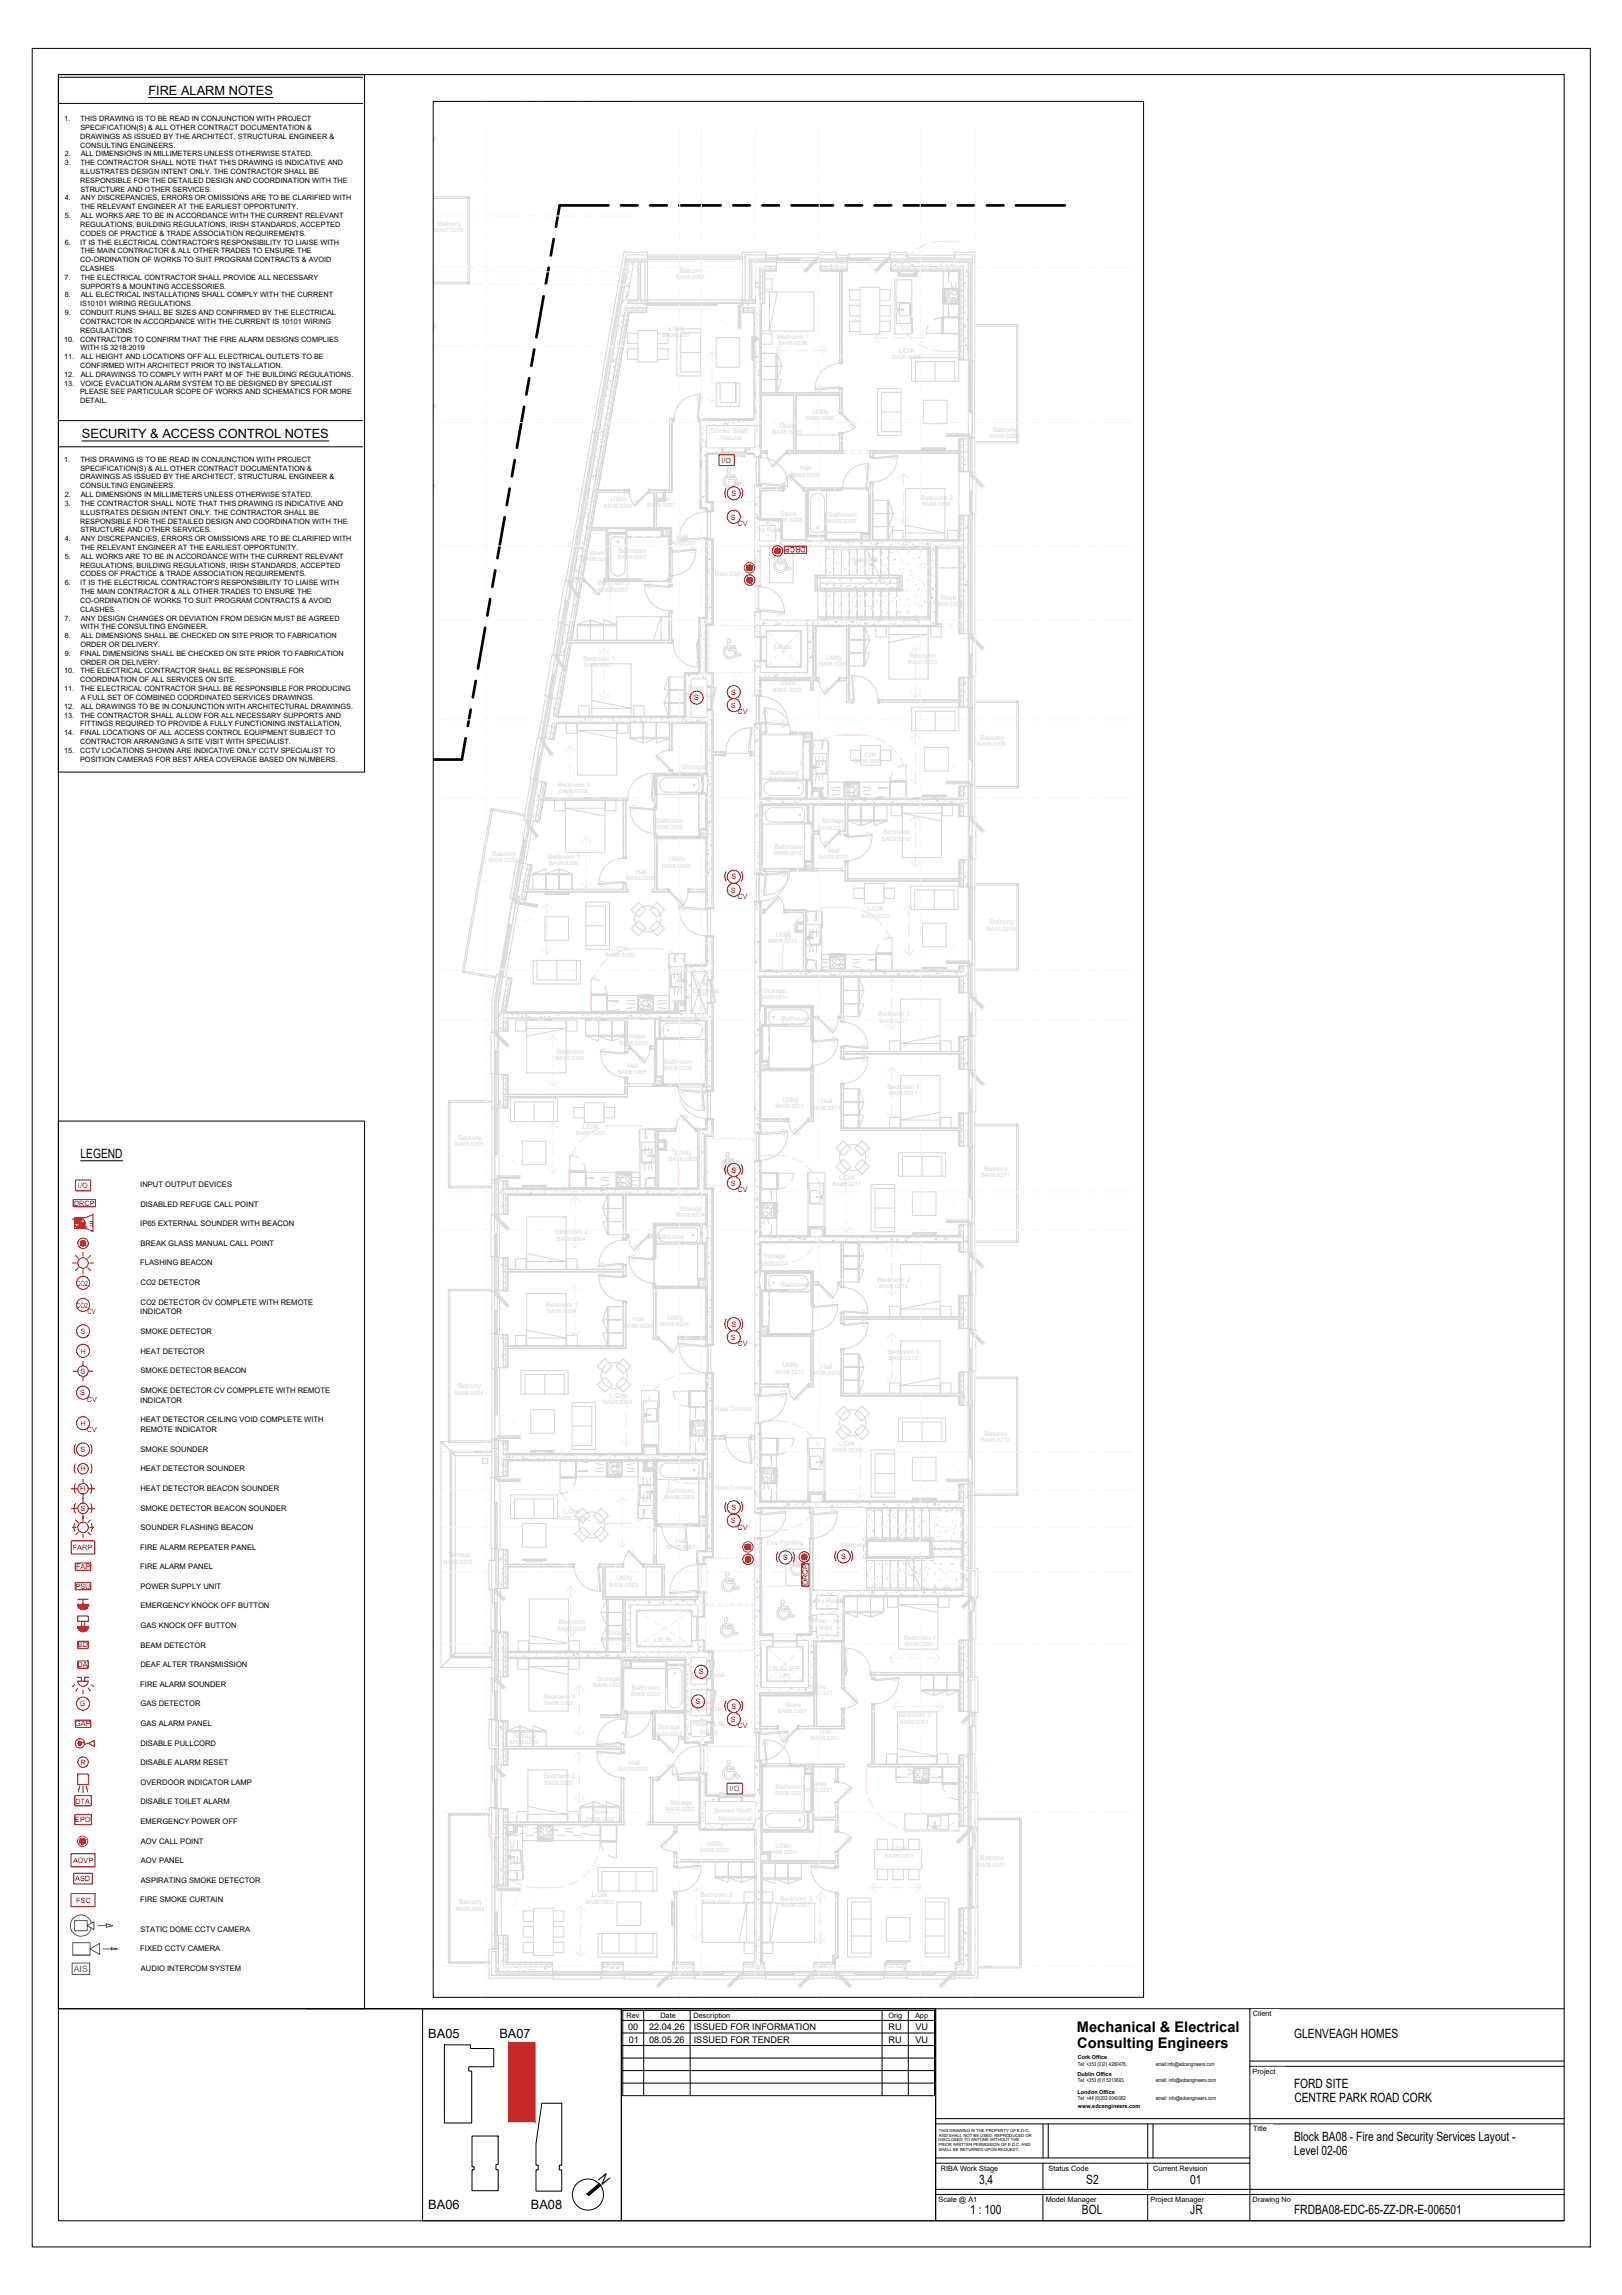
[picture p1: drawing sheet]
<svg xmlns="http://www.w3.org/2000/svg" width="594mm" height="841mm" viewBox="0 0 594 841" stroke-linecap="round" stroke-linejoin="round" font-family="sans-serif">
<defs><g id="words">
<g font-size="5.4">
<text x="394.4" y="744.5">Mechanical &amp; Electrical</text>
<text x="394.6" y="750.7">Consulting Engineers</text>
<text x="218.9" y="798.6" transform="rotate(50 218.9 798.6)">N</text>
</g>
<g font-size="4.7">
<text x="54.3" y="34.8">FIRE ALARM NOTES</text>
<text x="30" y="160.6">SECURITY &amp; ACCESS CONTROL NOTES</text>
<text x="29.5" y="424.4">LEGEND</text>
<text x="156.9" y="747">BA05</text>
<text x="182.9" y="747">BA07</text>
<text x="474.1" y="746.7">GLENVEAGH HOMES</text>
<text x="473.9" y="765">FORD SITE</text>
<text x="474.1" y="770.3">CENTRE PARK ROAD CORK</text>
<text x="474" y="784.4">Block BA08 - Fire and Security Services Layout -</text>
<text x="474" y="789.7">Level 02-06</text>
<text x="358.6" y="800.3">3,4</text>
<text x="397.9" y="800.3">S2</text>
<text x="435.9" y="800.3">01</text>
<text x="156.9" y="809.4">BA06</text>
<text x="194.4" y="809.4">BA08</text>
<text x="355.4" y="811.2">1 : 100</text>
<text x="396.3" y="811.2">BOL</text>
<text x="435.9" y="811.2">JR</text>
<text x="473.9" y="811.2">FRDBA08-EDC-65-ZZ-DR-E-006501</text>
</g>
<g font-size="3.4">
<text x="230.1" y="743.8">00</text>
<text x="237.8" y="743.8">22.04.26</text>
<text x="254.1" y="743.8">ISSUED FOR INFORMATION</text>
<text x="325.5" y="743.8">RU</text>
<text x="335.3" y="743.8">VU</text>
<text x="230.3" y="748.6">01</text>
<text x="237.8" y="748.6">08.05.26</text>
<text x="254.1" y="748.6">ISSUED FOR TENDER</text>
<text x="325.5" y="748.6">RU</text>
<text x="335.3" y="748.6">VU</text>
</g>
<text font-size="3.2" fill="#00f" x="27" y="722.5">AIS</text>
<g font-size="2.8">
<text x="51.4" y="435">INPUT OUTPUT DEVICES</text>
<text x="51.4" y="442.2">DISABLED REFUGE CALL POINT</text>
<text x="51.4" y="449.4">IP65 EXTERNAL SOUNDER WITH BEACON</text>
<text x="51.4" y="456.5">BREAK GLASS MANUAL CALL POINT</text>
<text x="51.4" y="463.7">FLASHING BEACON</text>
<text x="51.5" y="470.9">CO2 DETECTOR</text>
<text x="51.5" y="478.1">CO2 DETECTOR CV COMPLETE WITH REMOTE</text>
<text x="51.4" y="481.7">INDICATOR</text>
<text x="51.5" y="488.9">SMOKE DETECTOR</text>
<text x="51.4" y="496.1">HEAT DETECTOR</text>
<text x="51.5" y="503.2">SMOKE DETECTOR BEACON</text>
<text x="51.4" y="514">INDICATOR</text>
<text x="51.5" y="510.4">SMOKE DETECTOR CV COMPPLETE WITH REMOTE</text>
<text x="51.4" y="521.2">HEAT DETECTOR CEILING VOID COMPLETE WITH</text>
<text x="51.4" y="524.8">REMOTE INDICATOR</text>
<text x="51.5" y="532">SMOKE SOUNDER</text>
<text x="51.4" y="539.2">HEAT DETECTOR SOUNDER</text>
<text x="51.4" y="546.4">HEAT DETECTOR BEACON SOUNDER</text>
<text x="51.5" y="553.6">SMOKE DETECTOR BEACON SOUNDER</text>
<text x="51.5" y="560.7">SOUNDER FLASHING BEACON</text>
<text x="51.4" y="567.9">FIRE ALARM REPEATER PANEL</text>
<text x="51.4" y="575">FIRE ALARM PANEL</text>
<text x="51.4" y="582.2">POWER SUPPLY UNIT</text>
<text x="51.4" y="589.4">EMERGENCY KNOCK OFF BUTTON</text>
<text x="51.5" y="596.6">GAS KNOCK OFF BUTTON</text>
<text x="51.4" y="603.8">BEAM DETECTOR</text>
<text x="51.4" y="610.9">DEAF ALTER TRANSMISSION</text>
<text x="51.4" y="618.1">FIRE ALARM SOUNDER</text>
<text x="51.5" y="625.3">GAS DETECTOR</text>
<text x="51.5" y="632.5">GAS ALARM PANEL</text>
<text x="51.4" y="639.7">DISABLE PULLCORD</text>
<text x="51.4" y="646.9">DISABLE ALARM RESET</text>
<text x="51.5" y="654">OVERDOOR INDICATOR LAMP</text>
<text x="51.4" y="661.2">DISABLE TOILET ALARM</text>
<text x="51.4" y="668.4">EMERGENCY POWER OFF</text>
<text x="51.6" y="675.6">AOV CALL POINT</text>
<text x="51.6" y="682.8">AOV PANEL</text>
<text x="51.6" y="690">ASPIRATING SMOKE DETECTOR</text>
<text x="51.4" y="697.1">FIRE SMOKE CURTAIN</text>
<text x="51.5" y="707.9">STATIC DOME CCTV CAMERA</text>
<text x="51.4" y="715.1">FIXED CCTV CAMERA</text>
<text x="51.6" y="722.3">AUDIO INTERCOM SYSTEM</text>
</g>
<g font-size="2.7">
<text x="23.5" y="44.4">1.</text>
<text x="29.4" y="47.6">SPECIFICATION(S) &amp; ALL OTHER CONTRACT DOCUMENTATION &amp;</text>
<text x="29.5" y="44.4">THIS DRAWING IS TO BE READ IN CONJUNCTION WITH PROJECT</text>
<text x="29.3" y="50.8">DRAWINGS AS ISSUED BY THE ARCHITECT, STRUCTURAL ENGINEER &amp;</text>
<text x="23.7" y="57.3">2.</text>
<text x="29.4" y="54.1">CONSULTING ENGINEERS.</text>
<text x="29.6" y="57.3">ALL DIMENSIONS IN MILLIMETERS UNLESS OTHERWISE STATED.</text>
<text x="23.7" y="60.5">3.</text>
<text x="29.3" y="63.8">ILLUSTRATES DESIGN INTENT ONLY. THE CONTRACTOR SHALL BE</text>
<text x="29.5" y="60.5">THE CONTRACTOR SHALL NOTE THAT THIS DRAWING IS INDICATIVE AND</text>
<text x="29.3" y="67">RESPONSIBLE FOR THE DETAILED DESIGN AND COORDINATION WITH THE</text>
<text x="29.4" y="70.2">STRUCTURE AND OTHER SERVICES.</text>
<text x="23.8" y="73.5">4.</text>
<text x="29.5" y="76.7">THE RELEVANT ENGINEER AT THE EARLIEST OPPORTUNITY.</text>
<text x="29.6" y="73.5">ANY DISCREPANCIES, ERRORS OR OMISSIONS ARE TO BE CLARIFIED WITH</text>
<text x="23.7" y="79.9">5.</text>
<text x="29.3" y="83.1">REGULATIONS, BUILDING REGULATIONS, IRISH STANDARDS, ACCEPTED</text>
<text x="29.6" y="79.9">ALL WORKS ARE TO BE IN ACCORDANCE WITH THE CURRENT RELEVANT</text>
<text x="23.7" y="89.6">6.</text>
<text x="29.3" y="89.6">IT IS THE ELECTRICAL CONTRACTOR'S RESPONSIBILITY TO LIAISE WITH</text>
<text x="29.4" y="86.4">CODES OF PRACTICE &amp; TRADE ASSOCIATION REQUIREMENTS.</text>
<text x="29.5" y="92.8">THE MAIN CONTRACTOR &amp; ALL OTHER TRADES TO ENSURE THE</text>
<text x="29.4" y="96.1">CO-ORDINATION OF WORKS TO SUIT PROGRAM CONTRACTS &amp; AVOID</text>
<text x="29.4" y="99.3">CLASHES</text>
<text x="23.7" y="102.5">7.</text>
<text x="29.4" y="105.8">SUPPORTS &amp; MOUNTING ACCESSORIES.</text>
<text x="29.5" y="102.5">THE ELECTRICAL CONTRACTOR SHALL PROVIDE ALL NECESSARY</text>
<text x="23.7" y="109">8.</text>
<text x="29.3" y="112.2">IS10101 WIRING REGULATIONS.</text>
<text x="29.6" y="109">ALL ELECTRICAL INSTALLATIONS SHALL COMPLY WITH THE CURRENT</text>
<text x="23.7" y="115.5">9.</text>
<text x="29.4" y="115.5">CONDUIT RUNS SHALL BE SIZES AND CONFIRMED BY THE ELECTRICAL</text>
<text x="29.4" y="118.7">CONTRACTOR IN ACCORDANCE WITH THE CURRENT IS 10101 WIRING</text>
<text x="23.5" y="125.2">10.</text>
<text x="29.3" y="121.9">REGULATIONS.</text>
<text x="29.4" y="125.2">CONTRACTOR TO CONFIRM THAT THE FIRE ALARM DESIGNS COMPLIES</text>
<text x="23.5" y="131.6">11.</text>
<text x="29.5" y="128.4">WITH IS 3218:2019</text>
<text x="29.6" y="131.6">ALL HEIGHT AND LOCATIONS OFF ALL ELECTRICAL OUTLETS TO BE</text>
<text x="29.4" y="134.9">CONFIRMED WITH ARCHITECT PRIOR TO INSTALLATION.</text>
<text x="23.5" y="138.1">12.</text>
<text x="23.5" y="141.3">13.</text>
<text x="29.5" y="141.3">VOICE EVACUATION ALARM SYSTEM TO BE DESIGNED BY SPECIALIST</text>
<text x="29.6" y="138.1">ALL DRAWINGS TO COMPLY WITH PART M OF THE BUILDING REGULATIONS.</text>
<text x="29.3" y="144.6">PLEASE SEE PARTICULAR SCOPE OF WORKS AND SCHEMATICS FOR MORE</text>
<text x="29.3" y="147.8">DETAIL.</text>
<text x="23.5" y="169.2">1.</text>
<text x="29.4" y="172.5">SPECIFICATION(S) &amp; ALL OTHER CONTRACT DOCUMENTATION &amp;</text>
<text x="29.5" y="169.2">THIS DRAWING IS TO BE READ IN CONJUNCTION WITH PROJECT</text>
<text x="29.3" y="175.7">DRAWINGS AS ISSUED BY THE ARCHITECT, STRUCTURAL ENGINEER &amp;</text>
<text x="29.4" y="178.9">CONSULTING ENGINEERS.</text>
<text x="23.7" y="185.4">3.</text>
<text x="23.7" y="182.2">2.</text>
<text x="29.5" y="185.4">THE CONTRACTOR SHALL NOTE THAT THIS DRAWING IS INDICATIVE AND</text>
<text x="29.6" y="182.2">ALL DIMENSIONS IN MILLIMETERS UNLESS OTHERWISE STATED.</text>
<text x="29.3" y="188.6">ILLUSTRATES DESIGN INTENT ONLY. THE CONTRACTOR SHALL BE</text>
<text x="29.3" y="191.9">RESPONSIBLE FOR THE DETAILED DESIGN AND COORDINATION WITH THE</text>
<text x="29.4" y="195.1">STRUCTURE AND OTHER SERVICES.</text>
<text x="23.8" y="198.3">4.</text>
<text x="29.5" y="201.6">THE RELEVANT ENGINEER AT THE EARLIEST OPPORTUNITY.</text>
<text x="29.6" y="198.3">ANY DISCREPANCIES, ERRORS OR OMISSIONS ARE TO BE CLARIFIED WITH</text>
<text x="23.7" y="204.8">5.</text>
<text x="29.3" y="208">REGULATIONS, BUILDING REGULATIONS, IRISH STANDARDS, ACCEPTED</text>
<text x="29.6" y="204.8">ALL WORKS ARE TO BE IN ACCORDANCE WITH THE CURRENT RELEVANT</text>
<text x="23.7" y="214.5">6.</text>
<text x="29.3" y="214.5">IT IS THE ELECTRICAL CONTRACTOR'S RESPONSIBILITY TO LIAISE WITH</text>
<text x="29.4" y="211.3">CODES OF PRACTICE &amp; TRADE ASSOCIATION REQUIREMENTS.</text>
<text x="29.4" y="220.9">CO-ORDINATION OF WORKS TO SUIT PROGRAM CONTRACTS &amp; AVOID</text>
<text x="29.5" y="217.7">THE MAIN CONTRACTOR &amp; ALL OTHER TRADES TO ENSURE THE</text>
<text x="23.7" y="227.4">7.</text>
<text x="29.4" y="224.2">CLASHES</text>
<text x="29.6" y="227.4">ANY DESIGN CHANGES OR DEVIATION FROM DESIGN MUST BE AGREED</text>
<text x="23.7" y="233.9">8.</text>
<text x="29.5" y="230.6">WITH THE CONSULTING ENGINEER.</text>
<text x="29.6" y="233.9">ALL DIMENSIONS SHALL BE CHECKED ON SITE PRIOR TO FABRICATION</text>
<text x="29.4" y="237.1">ORDER OR DELIVERY.</text>
<text x="23.7" y="240.3">9.</text>
<text x="29.3" y="240.3">FINAL DIMENSIONS SHALL BE CHECKED ON SITE PRIOR TO FABRICATION</text>
<text x="29.4" y="243.6">ORDER OR DELIVERY.</text>
<text x="23.5" y="246.8">10.</text>
<text x="29.4" y="250">COORDINATION OF ALL SERVICES ON SITE.</text>
<text x="29.5" y="246.8">THE ELECTRICAL CONTRACTOR SHALL BE RESPONSIBLE FOR</text>
<text x="23.5" y="253.2">11.</text>
<text x="29.5" y="253.2">THE ELECTRICAL CONTRACTOR SHALL BE RESPONSIBLE FOR PRODUCING</text>
<text x="29.6" y="256.5">A FULL SET OF COMBINED COORDINATED SERVICES DRAWINGS.</text>
<text x="23.5" y="259.7">12.</text>
<text x="23.5" y="262.9">13.</text>
<text x="29.5" y="262.9">THE CONTRACTOR SHALL ALLOW FOR ALL NECESSARY SUPPORTS AND</text>
<text x="29.6" y="259.7">ALL DRAWINGS TO BE IN CONJUNCTION WITH ARCHITECTURAL DRAWINGS.</text>
<text x="23.5" y="269.4">14.</text>
<text x="29.3" y="266.2">FITTINGS REQUIRED TO PROVIDE A FULLY FUNCTIONING INSTALLATION,</text>
<text x="29.3" y="269.4">FINAL LOCATIONS OF ALL ACCESS CONTROL EQUIPMENT SUBJECT TO</text>
<text x="23.5" y="275.9">15.</text>
<text x="29.4" y="272.6">CONTRACTOR ARRANGING A SITE VISIT WITH SPECIALIST.</text>
<text x="29.4" y="275.9">CCTV LOCATIONS SHOWN ARE INDICATIVE ONLY CCTV SPECIALIST TO</text>
<text x="29.3" y="279.1">POSITION CAMERAS FOR BEST AREA COVERAGE BASED ON NUMBERS.</text>
<text x="229.5" y="739.4">Rev</text>
<text x="241.9" y="739.4">Date</text>
<text x="254" y="739.4">Description</text>
<text x="325.4" y="739.4">Orig</text>
<text x="335.2" y="739.4">App</text>
<text x="458.9" y="738.9">Client</text>
<text x="458.8" y="760">Project</text>
<text x="458.9" y="781.1">Title</text>
<text x="344.6" y="795.5">RIBA Work Stage</text>
<text x="384" y="795.5">Status Code</text>
<text x="422.4" y="795.5">Current Revision</text>
<text x="343.8" y="807">Scale @ A1</text>
<text x="383" y="807">Model Manager</text>
<text x="421.4" y="807">Project Manager</text>
<text x="458.8" y="807">Drawing No</text>
</g>
<g font-size="2.7" fill="#f00">
<text x="264.3" y="169.5">I/O</text>
<text x="267.9" y="181.8">S</text>
<text x="267.7" y="190.4">S</text>
<text x="270.2" y="192.8">CV</text>
<text x="295.1" y="200.6" transform="rotate(-180 295.1 200.6)">DRCP</text>
<text x="254.2" y="256.6">S</text>
<text x="267.9" y="254.6">S</text>
<text x="267.7" y="259.4">S</text>
<text x="270.2" y="261.8">CV</text>
<text x="267.9" y="322.3">S</text>
<text x="267.7" y="327.1">S</text>
<text x="270.2" y="329.5">CV</text>
<text x="267.9" y="429.7">S</text>
<text x="28.6" y="435.3">I/O</text>
<text x="267.7" y="434.5">S</text>
<text x="270.2" y="436.9">CV</text>
<text x="27.1" y="441.8">DRCP</text>
<text x="34.4" y="447.3" transform="rotate(-180 34.4 447.3)">E</text>
<text x="27.9" y="471.1">CO2</text>
<text x="27.9" y="479.2">CO2</text>
<text x="32.1" y="481.6">CV</text>
<text x="29.5" y="488.8">S</text>
<text x="267.7" y="491">S</text>
<text x="267.9" y="486.2">S</text>
<text x="29.5" y="496">H</text>
<text x="270.2" y="493.4">CV</text>
<text x="29.5" y="503.5">S</text>
<text x="29.4" y="511.3">S</text>
<text x="31.8" y="513.7">CV</text>
<text x="29.4" y="522.5">H</text>
<text x="31.8" y="524.9">CV</text>
<text x="29.5" y="532.2">S</text>
<text x="29.4" y="539.2">H</text>
<text x="29.4" y="546.5">H</text>
<text x="29.5" y="553.8">S</text>
<text x="267.9" y="553.4">S</text>
<text x="267.7" y="558.2">S</text>
<text x="270.2" y="560.6">CV</text>
<text x="26.6" y="568.1">FARP</text>
<text x="27.9" y="575">FAP</text>
<text x="286.8" y="571.7">S</text>
<text x="308.1" y="571.4">S</text>
<text x="295.9" y="580.9" transform="rotate(-90 295.9 580.9)">DRCP</text>
<text x="27.7" y="582.2">PSU</text>
<text x="28.5" y="603.7">BD</text>
<text x="28.4" y="610.9">DA</text>
<text x="256" y="613.6">S</text>
<text x="29.3" y="625.2">G</text>
<text x="254.8" y="624.5">SRiser -</text>
<text x="267.9" y="626.2">S</text>
<text x="27.6" y="632.6">GAP</text>
<text x="267.7" y="631">S</text>
<text x="270.2" y="633.4">CV</text>
<text x="29.5" y="646.7">R</text>
<text x="267.2" y="656.3">I/O</text>
<text x="27.6" y="660.9">DTA</text>
<text x="27.5" y="667.8">EPO</text>
<text x="26.8" y="682.8">AOVP</text>
<text x="27.5" y="689.5">ASD</text>
<text x="27.9" y="697.4">FSC</text>
</g>
<g font-size="2.4" fill="#d7d7d7">
<text x="285.6" y="156.8">Store</text>
<text x="239.6" y="183.6">Store</text>
<text x="248" y="197.4">Hall</text>
<text x="276.4" y="194.8">Dry Riser</text>
<text x="226.5" y="202.6">Bathroom</text>
<text x="311.9" y="205.8">Staircore</text>
<text x="219" y="214.5">Bedroom 2</text>
<text x="261.8" y="211">Resi Corridor</text>
<text x="285.7" y="251.1">Store</text>
<text x="249.9" y="255.5">Mechanical</text>
<text x="252.4" y="252.9">Riser -</text>
<text x="249.9" y="282">Storage</text>
<text x="315" y="277.2">L/D/K</text>
<text x="281.9" y="283.9">Bathroom</text>
<text x="239.8" y="301.6">Bathroom</text>
<text x="300.9" y="301.7">Storage</text>
<text x="284.1" y="343.3">Utility</text>
<text x="253.8" y="363.9">Electrical</text>
<text x="255" y="361.2">Riser -</text>
<text x="228.1" y="380.6">Storage</text>
<text x="243.2" y="389.9">Bathroom</text>
<text x="240.2" y="454.1">Bathroom</text>
<text x="206.5" y="554.7">L/D/K</text>
<text x="284.1" y="568.9">Lobby</text>
<text x="307.6" y="567.1">Staircore</text>
<text x="164" y="570.7">Terrace</text>
<text x="298.2" y="587.3">Dry Riser</text>
<text x="204.6" y="595.2">Bedroom</text>
<text x="221.6" y="599.1">Storage</text>
<text x="297.5" y="594.7">Riser - Air</text>
<text x="255.8" y="611.7">Riser -</text>
<text x="253.3" y="614.4">Mechanical</text>
<text x="297.1" y="618.9">Store</text>
<text x="254.9" y="627.1">Electrical</text>
<text x="253.8" y="632.7">Riser - Life</text>
<text x="256.2" y="635.3">Safety</text>
<text x="300.4" y="635.4">Hall</text>
<text x="187.9" y="637">Storage</text>
<text x="284.2" y="655.6">Bathroom</text>
<text x="297.1" y="654.4">Store</text>
<text x="217.2" y="664.9">Store</text>
<text x="326.5" y="678.4">L/D/K</text>
</g>
<g font-size="2.1" fill="#d7d7d7">
<text x="242.5" y="123.5">BA08.0207</text>
<text x="326.8" y="131.7">BA08.0208</text>
<text x="282.9" y="159.1">BA08.0208</text>
<text x="362.5" y="160.6">BA08.0208</text>
<text x="236.9" y="185.9">BA08.0207</text>
<text x="283.3" y="191.3">BA08.0208</text>
<text x="244.5" y="199.8">BA08.0207</text>
<text x="213.1" y="205.6">BA08.0207</text>
<text x="226.2" y="204.9">BA08.0207</text>
<text x="342" y="222">BA08.0209</text>
<text x="299.9" y="244.1">BA08.0209</text>
<text x="255.3" y="257.8">?</text>
<text x="312.6" y="279.5">BA08.0209</text>
<text x="248.6" y="284.3">BA08.0206</text>
<text x="281.6" y="286.2">BA08.0209</text>
<text x="239.5" y="303.9">BA08.0206</text>
<text x="299.6" y="304">BA08.0210</text>
<text x="179" y="315.9">BA08.0206</text>
<text x="300" y="314.8">BA08.0210</text>
<text x="229.4" y="322.5">BA08.0206</text>
<text x="278.2" y="366.2">BA08.0211</text>
<text x="285.9" y="376.5">BA08.0211</text>
<text x="226.8" y="382.8">BA08.0205</text>
<text x="243" y="392.2">BA08.0205</text>
<text x="297.4" y="406.7">BA08.0211</text>
<text x="239.9" y="456.4">BA08.0204</text>
<text x="278.2" y="463.4">BA08.0212</text>
<text x="285.9" y="473.8">BA08.0212</text>
<text x="228.5" y="486.5">BA08.0204</text>
<text x="297.4" y="503.9">BA08.0212</text>
<text x="204.1" y="557">BA08.0203</text>
<text x="244.1" y="567.7">BA08.0203</text>
<text x="311.6" y="569.4">?</text>
<text x="162.6" y="573">BA08.0203</text>
<text x="286.8" y="571.2">?</text>
<text x="302.5" y="589.6">?</text>
<text x="204.1" y="597.5">BA08.0203</text>
<text x="220.2" y="601.4">BA08.0203</text>
<text x="217.3" y="618.2">BA08.0202</text>
<text x="294.5" y="621.2">BA08.0201</text>
<text x="186.5" y="639.3">BA08.0202</text>
<text x="239.4" y="636">BA08.0202</text>
<text x="283.9" y="658">BA08.0201</text>
<text x="294.5" y="656.7">BA08.0201</text>
<text x="214.5" y="667.2">BA08.0202</text>
<text x="281.4" y="679.5">BA08.0201</text>
<text x="257" y="697.6">BA08.0202</text>
</g>
<g font-size="2">
<text x="394.7" y="754.7">Cork Office</text>
<text x="394.7" y="760.8">Dublin Office</text>
<text x="394.8" y="756.9">Tel: +353 (0)21 4280476,</text>
<text x="423.3" y="756.9">email:info@edcengineers.com</text>
<text x="394.7" y="767.3">London Office</text>
<text x="394.8" y="763.1">Tel: +353 (0)1 5313693,</text>
<text x="423.3" y="763.1">email: info@edcengineers.com</text>
<text x="394.8" y="769.6">Tel: +44 (0)203 0040062</text>
<text x="394.8" y="772.5">www.edcengineers.com</text>
<text x="423.3" y="769.6">email: info@edcengineers.com</text>
</g>
<g font-size="1.8">
<text x="41.9" y="99.3">.</text>
<text x="41.9" y="224.2">.</text>
</g>
<g font-size="1.5">
<text x="343.8" y="784.8">DISCLOSED TO ANYONE WITHOUT THE</text>
<text x="343.9" y="781.4">THIS DRAWING IS THE PROPERTY OF E.D.C.</text>
<text x="343.9" y="783.1">AND SHALL NOT BE USED, REPRODUCED OR</text>
<text x="343.8" y="786.5">PRIOR WRITTEN PERMISSION OF E.D.C. AND</text>
<text x="343.8" y="788.2">SHALL BE RETURNED UPON REQUEST.</text>
</g>
</g></defs>
<!-- layer: A-010-M_LINE-T -->
<path d="M235.8 736.7v31.3M252.8 736.7v31.3M323.4 736.7h-95.3v31.3h114.2v-31.3h-19.2v31.3M332.7 736.7v31.3M228.1 740.4h95.3M228.1 745h114.2M228.1 749.6h114.2M228.1 754.2h114.2M228.1 758.8h114.2M323.1 740.4h19.2M228.1 763.4h114.2" fill="none" stroke="#000" stroke-width=".37"/>
<!-- layer: A-ANNO-NOTE -->
<g fill="none" stroke="#000" stroke-width=".37">
<path d="M162.8 749.3h9.5v1.4h8.5v6.7h-9.1v1.5h1.1v19.1h-10zM186.3 748.7h9.6v28.8h-9.6zM198.4 770.7h7.3v22.8h-.8v1.7h.8v7.8h-9.4v-7.8h.8v-1.7h-.8v-8zM172.9 782.8h9.6v10.4h-.8v1.9h.8v7.7h-9.6v-7.7h.7v-1h-.7zM215.1 803.9l4.4-3.6 .5 .5-4.4 3.8z"/>
<circle cx="215.3" cy="804.2" r="5.7"/>
</g>
<g fill="#000" stroke="#000" stroke-width=".37">
<path d="M218.8 800.8h1.2l-3.7 3.1zM218.8 800.8l.7-.5 .5 .5z"/>
<path d="M215.1 803.9h1.2l2.5-3.1zM215.1 803.9h1.2l-.7 .7z"/>
</g>
<path d="M186.3 748.7l9.6 28.8v-28.8zM186.3 748.7l9.6 28.8h-9.6z" fill="#f00" stroke="#f00" stroke-width=".37"/>
<!-- layer: X-PD2-02|A-WALL-PATT -->
<g fill="#fff" stroke="#fff" stroke-width=".37">
<path d="M276.5 198.2h7.6z"/>
<path d="M284.1 190.7h2v9.5z"/>
<path d="M251.1 248.8h2v14.1z"/>
<path d="M352.9 502.8h1.7v12.1z"/>
<path d="M352.9 474.8h1.7v12.1z"/>
<path d="M352.9 448.9h1.7v9.9z"/>
<path d="M352.9 407.9h1.7v12.1z"/>
<path d="M352.9 379.8h1.7v12.1z"/>
<path d="M352.9 353.9h1.7v10z"/>
<path d="M352.9 315.1h1.7v9.9z"/>
<path d="M352.9 288.1h1.7v11z"/>
<path d="M352.9 248.2h1.7v11z"/>
<path d="M352.9 188.8h1.7v43.4z"/>
<path d="M352.9 160.8h1.7v12.1z"/>
<path d="M352.9 97.6h1.7v34.3z"/>
<path d="M182.6 366.9l1.7 .1z"/>
<path d="M259 373h1.7z"/>
<path d="M259 399.7h1.7z"/>
<path d="M259 410.3h1.7z"/>
<path d="M251.1 262.9h9.6z"/>
<path d="M251.3 364h2v7.3z"/>
<path d="M230.4 95.9l1.7 .3h-1.8z"/>
<path d="M230.3 96.2h1.8l-20.6 116.9z"/>
<path d="M206.9 228.8l1.7 .3h-1.7z"/>
<path d="M206.9 229.1h1.7l-1.9 11z"/>
<path d="M202.2 255.8l1.7 .3h-1.8z"/>
<path d="M199.6 270.5l1.7 .2z"/>
<path d="M199.6 270.5h1.7v.2z"/>
<path d="M196.8 286.2l1.7 .3h-1.7z"/>
<path d="M194.3 300.7l1.7 .2z"/>
<path d="M194.3 300.7h1.7v.2z"/>
<path d="M191.5 316.4l1.7 .3h-1.8z"/>
<path d="M189.2 329.3l1.7 .3z"/>
<path d="M189.2 329.3h1.8l-.1 .3z"/>
<path d="M184.2 357.8l1.7 .3h-1.8z"/>
<path d="M182.6 366.9h1.7z"/>
<path d="M276.5 200.2h1.9z"/>
<path d="M276.5 214.7h.9z"/>
<path d="M259 260.3h1.7z"/>
<path d="M259.9 262.9h.8z"/>
<path d="M259 367.8h1.7z"/>
<path d="M251.1 371.3h9.6z"/>
<path d="M251.1 372.7h9.6v.3z"/>
<path d="M259 264.7h1.7z"/>
<path d="M259 343.3h1.7z"/>
<path d="M295.9 229.2l1.9 17.2v-17.2zM295.9 229.2l1.9 17.2h-1.9z"/>
<path d="M295.9 246.4l1.9 2v-2zM295.9 246.4l1.9 2h-1.9z"/>
<path d="M276.5 246.4l19.4 2v-2zM276.5 246.4l19.4 2h-19.4z"/>
<path d="M297.8 227.3l44.9 1.9v-1.9zM297.8 227.3l44.9 1.9h-44.9z"/>
<path d="M276.5 198.2l7.6 2v-2zM276.5 198.2l7.6 2h-7.6z"/>
<path d="M276.5 200.2h7.6zM283.5 200.2h.6zM276.5 200.2h7.6z"/>
<path d="M340.8 200.2l1.9 27.1v-27.1zM340.8 200.2l1.9 27.1h-1.9z"/>
<path d="M276.5 227.3l21.3 1.9v-1.9zM276.5 227.3l21.3 1.9h-21.3z"/>
<path d="M276.5 618.4l21.5 2v-2zM276.5 618.4l21.5 2h-21.5z"/>
<path d="M276.5 550.5l21 1.9v-1.9zM276.5 550.5l21 1.9h-21z"/>
<path d="M276.5 599.3l6.7 1.9v-1.9zM276.5 599.3l6.7 1.9h-6.7z"/>
<path d="M291.8 599.3l6.2 1.9v-1.9zM291.8 599.3l6.2 1.9h-6.2z"/>
<path d="M296.1 601.2l1.9 17.2v-17.2zM296.1 601.2l1.9 17.2h-1.9z"/>
<path d="M276.5 601.2l2.1 17.2v-17.2zM276.5 601.2l2.1 17.2h-2.1z"/>
<path d="M276.5 552.4l1.9 1.8v-1.8zM276.5 552.4l1.9 1.8h-1.9z"/>
<path d="M276.5 563.9l1.9 35.4v-35.4zM276.5 563.9l1.9 35.4h-1.9z"/>
<path d="M284.1 200.2h2zM284.1 190.7l2 9.5h-2z"/>
<path d="M278.2 190.7l5.9 1.9v-1.9zM278.2 190.7l5.9 1.9h-5.9z"/>
<path d="M276.5 190.7l1.7 7.5v-7.5zM276.5 190.7l1.7 7.5h-1.7z"/>
<path d="M297.1 582.8l55.8 1.9v-1.9zM297.1 582.8l55.8 1.9h-55.8z"/>
<path d="M251.3 354.1l7.7 1.9v-1.9zM251.3 354.1l7.7 1.9h-7.7z"/>
<path d="M251.1 262.9h2zM251.1 248.8l2 14.1h-2z"/>
<path d="M259 184.3l1.7 2.9v-2.9zM259 184.3l1.7 2.9h-1.7z"/>
<path d="M259 197.8l1.7 30.9v-30.9zM259 197.8l1.7 30.9h-1.7z"/>
<path d="M258.8 154l17.7 1.9v-1.9zM258.8 154l17.7 1.9h-17.7z"/>
<path d="M278.2 453.2l74.7 1.8v-1.8zM278.2 453.2l74.7 1.8h-74.7z"/>
<path d="M184.3 605.6l46.7 1.7v-1.7zM184.3 605.6l46.7 1.7h-46.7z"/>
<path d="M259 437.6l1.7 55.1v-55.1zM259 437.6l1.7 55.1h-1.7z"/>
<path d="M259 503.4l1.7 65.2v-65.2zM259 503.4l1.7 65.2h-1.7z"/>
<path d="M256.5 668.4l22.2 1.9v-1.9zM256.5 668.4l22.2 1.9h-22.2z"/>
<path d="M276.5 248.4l1.7 2.7v-2.7zM276.5 248.4l1.7 2.7h-1.7z"/>
<path d="M276.5 251.1l1.7 3.7v-3.7zM276.5 251.1l1.7 3.7h-1.7z"/>
<path d="M276.5 265.4l1.7 54.6v-54.6zM276.5 265.4l1.7 54.6h-1.7z"/>
<path d="M276.5 330.6l1.7 84.3v-84.3zM276.5 330.6l1.7 84.3h-1.7z"/>
<path d="M276.5 425.6l1.7 85.4v-85.4zM276.5 425.6l1.7 85.4h-1.7z"/>
<path d="M276.5 521.7l1.7 28.8v-28.8zM276.5 521.7l1.7 28.8h-1.7z"/>
<path d="M342 198.2l10.9 2v-2zM342 198.2l10.9 2h-10.9z"/>
<path d="M255.7 570.4l1.9 2.6v-2.6zM255.7 570.4l1.9 2.6h-1.9z"/>
<path d="M255.7 583.7l1.9 2.5v-2.5zM255.7 583.7l1.9 2.5h-1.9z"/>
<path d="M256.5 226.8l2.5 1.9v-1.9zM256.5 226.8l2.5 1.9h-2.5z"/>
<path d="M278.2 292.9l74.7 1.7v-1.7zM278.2 292.9l74.7 1.7h-74.7z"/>
<path d="M278.2 356l74.7 1.7v-1.7zM278.2 356l74.7 1.7h-74.7z"/>
<path d="M276.5 166.4l1.7 .9v-.9zM276.5 166.4l1.7 .9h-1.7z"/>
<path d="M276.5 178l1.7 12.7v-12.7zM276.5 178l1.7 12.7h-1.7z"/>
<path d="M352.9 543.8l1.7 7.6v-7.6zM352.9 543.8l1.7 7.6h-1.7z"/>
<path d="M352.9 514.9h1.7zM352.9 502.8l1.7 12.1h-1.7z"/>
<path d="M352.9 486.9h1.7zM352.9 474.8l1.7 12.1h-1.7z"/>
<path d="M352.9 458.8h1.7zM352.9 448.9l1.7 9.9h-1.7z"/>
<path d="M352.9 420h1.7zM352.9 407.9l1.7 12.1h-1.7z"/>
<path d="M352.9 391.9h1.7zM352.9 379.8l1.7 12.1h-1.7z"/>
<path d="M352.9 363.9h1.7zM352.9 353.9l1.7 10h-1.7z"/>
<path d="M352.9 325h1.7zM352.9 315.1l1.7 9.9h-1.7z"/>
<path d="M352.9 299.1h1.7zM352.9 288.1l1.7 11h-1.7z"/>
<path d="M352.9 259.2h1.7zM352.9 248.2l1.7 11h-1.7z"/>
<path d="M352.9 232.2h1.7zM352.9 188.8l1.7 43.4h-1.7z"/>
<path d="M352.9 172.9h1.7zM352.9 160.8l1.7 12.1h-1.7z"/>
<path d="M352.9 131.9h1.7zM352.9 97.6l1.7 34.3h-1.7z"/>
<path d="M352.9 578.4l1.7 6.7v-6.7zM352.9 578.4l1.7 6.7h-1.7z"/>
<path d="M352.9 601l1.7 26.1v-26.1zM352.9 601l1.7 26.1h-1.7z"/>
<path d="M352.9 643.1l1.7 26.1v-26.1zM352.9 643.1l1.7 26.1h-1.7z"/>
<path d="M352.9 699.2l1.7 23.3v-23.3zM352.9 699.2l1.7 23.3h-1.7z"/>
<path d="M182.6 367l1.7 10.8v-10.8zM182.6 367l1.7 10.8h-1.7z"/>
<path d="M182.6 393.8l1.7 12.2v-12.2zM182.6 393.8l1.7 12.2h-1.7z"/>
<path d="M182.6 432.7l1.7 .6v-.6zM182.6 432.7l1.7 .6h-1.7z"/>
<path d="M276.7 95.9l1.7 14.1v-14.1zM276.7 95.9l1.7 14.1h-1.7z"/>
<path d="M278.4 95.9l6 1.7v-1.7zM278.4 95.9l6 1.7h-6z"/>
<path d="M300.3 95.9l10 1.7v-1.7zM300.3 95.9l10 1.7h-10z"/>
<path d="M326.2 95.9l28.4 1.7v-1.7zM326.2 95.9l28.4 1.7h-28.4z"/>
<path d="M256.9 164.1l7.6 2v-2zM256.9 164.1l7.6 2h-7.6z"/>
<path d="M273.2 164.1l3.3 2v-2zM273.2 164.1l3.3 2h-3.3z"/>
<path d="M259 373l1.7 26.7v-26.7zM259 373l1.7 26.7h-1.7zM259 399.7h1.7z"/>
<path d="M259 410.3l1.7 3.7v-3.7zM259 410.3l1.7 3.7h-1.7z"/>
<path d="M276.5 620.4l1.7 14.4v-14.4zM276.5 620.4l1.7 14.4h-1.7z"/>
<path d="M276.5 645.4l1.7 12.6v-12.6zM276.5 645.4l1.7 12.6h-1.7z"/>
<path d="M276.5 658l.2 .3v-.3zM276.5 658l.2 .3h-.2z"/>
<path d="M352.9 551.4l1.7 27v-27zM352.9 551.4l1.7 27h-1.7z"/>
<path d="M182.6 720.8l19.8 1.7v-1.7zM182.6 720.8l19.8 1.7h-19.8z"/>
<path d="M220.5 720.8l7.7 1.7v-1.7zM220.5 720.8l7.7 1.7h-7.7z"/>
<path d="M246.4 720.8l7.8 1.7v-1.7zM246.4 720.8l7.8 1.7h-7.8z"/>
<path d="M272.3 720.8l7.7 1.7v-1.7zM272.3 720.8l7.7 1.7h-7.7z"/>
<path d="M298.2 720.8l7.8 1.7v-1.7zM298.2 720.8l7.8 1.7h-7.8z"/>
<path d="M324.1 720.8l7.7 1.7v-1.7zM324.1 720.8l7.7 1.7h-7.7z"/>
<path d="M350 720.8l2.9 1.7v-1.7zM350 720.8l2.9 1.7h-2.9z"/>
<path d="M184.3 533.1l74.7 1.7v-1.7zM184.3 533.1l74.7 1.7h-74.7z"/>
<path d="M184.3 435.8l76.4 1.8v-1.8zM184.3 435.8l76.4 1.8h-76.4z"/>
<path d="M276.7 658l1.5 .3v-.3zM276.7 658l1.5 .3h-1.5z"/>
<path d="M276.7 658.3l2 10.1v-10.1zM276.7 658.3l2 10.1h-2z"/>
<path d="M276.5 153.7l.2 .3zM276.5 153.7l.2 .3z"/>
<path d="M276.5 154l1.9 12.1v-12.1zM276.5 154l1.9 12.1h-1.9z"/>
<path d="M276.5 166.1l1.7 .3v-.3zM276.5 166.1l1.7 .3h-1.7z"/>
<path d="M276.7 110l1.7 1.2v-1.2zM276.7 110l1.7 1.2h-1.7z"/>
<path d="M276.7 112.9l1.7 41.1v-41.1zM276.7 112.9l1.7 41.1h-1.7z"/>
<path d="M251.1 262.9l9.6 1.8v-1.8zM251.1 262.9l9.6 1.8h-9.6z"/>
<path d="M251.1 264.7h9.6zM259.9 264.7h.8zM251.1 264.7h9.6z"/>
<path d="M182.6 433.3l1.7 11.6v-11.6zM182.6 433.3l1.7 11.6h-1.7z"/>
<path d="M182.6 444.9h1.7zM182.6 444.9h1.7z"/>
<path d="M182.6 460.9l1.7 12.1v-12.1zM182.6 460.9l1.7 12.1h-1.7z"/>
<path d="M182.6 473l1.7 .1zM182.6 473l1.7 .1z"/>
<path d="M182.6 489l1.7 12.2v-12.2zM182.6 489l1.7 12.2h-1.7z"/>
<path d="M182.6 528l1.7 13.1v-13.1zM182.6 528l1.7 13.1h-1.7z"/>
<path d="M182.6 567.9l1.7 14.2v-14.2zM182.6 567.9l1.7 14.2h-1.7z"/>
<path d="M182.6 582.1h1.7zM182.6 582.1h1.7z"/>
<path d="M182.6 598.1l1.7 16.4v-16.4zM182.6 598.1l1.7 16.4h-1.7z"/>
<path d="M182.6 630.5l1.7 16.3v-16.3zM182.6 630.5l1.7 16.3h-1.7z"/>
<path d="M182.6 646.8h1.7zM182.6 646.8h1.7z"/>
<path d="M182.6 662.8l1.7 28.3v-28.3zM182.6 662.8l1.7 28.3h-1.7z"/>
<path d="M182.6 691.1h1.7zM182.6 691.1h1.7z"/>
<path d="M182.6 709.2l1.7 11v-11zM182.6 709.2l1.7 11h-1.7z"/>
<path d="M182.6 720.2l1.7 .6v-.6zM182.6 720.2l1.7 .6h-1.7z"/>
<path d="M258.3 658.3l4.9 1.9v-1.9zM258.3 658.3l4.9 1.9h-4.9z"/>
<path d="M271.9 658.3l4.8 1.9v-1.9zM271.9 658.3l4.8 1.9h-4.8z"/>
<path d="M251.1 636.4l9.6 1.9v-1.9zM251.1 636.4l9.6 1.9h-9.6z"/>
<path d="M253.1 628.7l5.7 1.9v-1.9zM253.1 628.7l5.7 1.9h-5.7z"/>
<path d="M253.1 617.2l5.7 1.9v-1.9zM253.1 617.2l5.7 1.9h-5.7z"/>
<path d="M231 605.4l27.8 1.9v-1.9zM231 605.4l27.8 1.9h-27.8z"/>
<path d="M251.1 607.3l2 26v-26zM251.1 607.3l2 26h-2z"/>
<path d="M251.1 633.3l2 3.1v-3.1zM251.1 633.3l2 3.1h-2z"/>
<path d="M258.8 605.4l1.9 3v-3zM258.8 605.4l1.9 3h-1.9z"/>
<path d="M258.8 615.2l1.9 3.9v-3.9zM258.8 615.2l1.9 3.9h-1.9z"/>
<path d="M258.8 628.7l1.9 2.3v-2.3zM258.8 628.7l1.9 2.3h-1.9z"/>
<path d="M258.8 635.8l1.9 .6v-.6zM258.8 635.8l1.9 .6h-1.9z"/>
<path d="M256.5 638.3l1.8 1.2v-1.2zM256.5 638.3l1.8 1.2h-1.8z"/>
<path d="M256.5 650.1l1.8 7.9v-7.9zM256.5 650.1l1.8 7.9h-1.8z"/>
<path d="M255.7 568.6l5.4 1.8v-1.8zM255.7 568.6l5.4 1.8h-5.4z"/>
<path d="M229.1 586.2l1.9 19.4v-19.4zM229.1 586.2l1.9 19.4h-1.9z"/>
<path d="M231 586.2l26.6 2v-2zM231 586.2l26.6 2h-26.6z"/>
<path d="M297.1 584.7l1.9 4.4v-4.4zM297.1 584.7l1.9 4.4h-1.9z"/>
<path d="M306.9 589.7l1.9 9.6v-9.6zM306.9 589.7l1.9 9.6h-1.9z"/>
<path d="M306.9 599.3l1.9 1.9v-1.9zM306.9 599.3l1.9 1.9h-1.9z"/>
<path d="M298 599.3l8.9 1.9v-1.9zM298 599.3l8.9 1.9h-8.9z"/>
<path d="M299 589.7l7.9 1.9v-1.9zM299 589.7l7.9 1.9h-7.9z"/>
<path d="M276.9 670.3l1.8 50.5v-50.5zM276.9 670.3l1.8 50.5h-1.8z"/>
<path d="M251.3 356l2 8v-8zM251.3 356l2 8h-2z"/>
<path d="M251.3 371.3h2zM251.3 364l2 7.3h-2z"/>
<path d="M256.5 228.7l1.9 17.7v-17.7zM256.5 228.7l1.9 17.7h-1.9z"/>
<path d="M256.5 246.4l1.9 .5v-.5zM256.5 246.4l1.9 .5h-1.9z"/>
<path d="M272.2 111.2l6.2 1.7v-1.7zM272.2 111.2l6.2 1.7h-6.2z"/>
<path d="M229.4 111.2l7.5 1.7v-1.7zM229.4 111.2l7.5 1.7h-7.8z"/>
<path d="M230.3 96.2l-20.6 116.9h1.8zM209.7 213.1h1.8l-.1 .3z"/>
<path d="M206.9 229.1l-2 11h1.8zM204.9 240.1h1.8v.3z"/>
<path d="M202.1 256.1l-.8 14.4 2.6-14.4zM202.1 256.1l-.8 14.4h-1.7z"/>
<path d="M196.8 286.5l-.8 14.2 2.5-14.2zM196.8 286.5l-.8 14.2h-1.7z"/>
<path d="M191.4 316.7l-.4 12.6 2.2-12.6zM191.4 316.7l-.4 12.6h-1.8z"/>
<path d="M184.1 358.1l.2 8.8 1.6-8.8zM184.1 358.1l.2 8.8h-1.7z"/>
<path d="M256.9 154l1.9 10.1v-10.1zM256.9 154l1.9 10.1h-1.9z"/>
<path d="M276.5 229.2l1.9 4.3v-4.3zM276.5 229.2l1.9 4.3h-1.9z"/>
<path d="M276.5 242.1l1.9 .3v-.3zM276.5 242.1l1.9 .3h-1.9z"/>
<path d="M276.5 242.4l1.9 4v-4zM276.5 242.4l1.9 4h-1.9z"/>
<path d="M276.5 200.2l1.9 14.5v-14.5zM276.5 200.2l1.9 14.5h-1.9z"/>
<path d="M277.4 214.7h1zM277.4 214.7h1z"/>
<path d="M276.5 224.4l1.9 2.9v-2.9zM276.5 224.4l1.9 2.9h-1.9z"/>
<path d="M306.9 584.7l1.9 5v-5zM306.9 584.7l1.9 5h-1.9z"/>
<path d="M256.9 184.3l2.1 1.7v-1.7zM256.9 184.3l2.1 1.7h-2.1z"/>
<path d="M256.9 166.1l1.7 18.2v-18.2zM256.9 166.1l1.7 18.2h-1.7z"/>
<path d="M184.3 371.3l66.8 1.7v-1.7zM184.3 371.3l66.8 1.7h-66.8z"/>
<path d="M251.1 246.9l7.9 1.9v-1.9zM251.1 246.9l7.9 1.9h-7.9z"/>
<path d="M256.1 414l4.6 2v-2zM256.1 414l4.6 2h-4.6z"/>
<path d="M256.1 416l1.9 19.8v-19.8zM256.1 416l1.9 19.8h-1.9z"/>
<path d="M255.7 588.2l1.9 4.3v-4.3zM255.7 588.2l1.9 4.3h-1.9z"/>
<path d="M255.7 601.1l1.9 4.3v-4.3zM255.7 601.1l1.9 4.3h-1.9z"/>
<path d="M297.5 550.5l55.4 1.9v-1.9zM297.5 550.5l55.4 1.9h-55.4z"/>
<path d="M259 246.9l1.7 4.6v-4.6zM259 246.9l1.7 4.6h-1.7z"/>
<path d="M259 251.5h.9zM259 251.5h1.7z"/>
<path d="M259 260.3l1.7 2.6v-2.6zM259 260.3l1.7 2.6h-1.7z"/>
<path d="M202.7 262.9l48.4 1.8v-1.8zM202.7 262.9l48.4 1.8h-48.7z"/>
<path d="M259 354.1l1.7 5v-5zM259 354.1l1.7 5h-1.7z"/>
<path d="M259 359.1h1.7zM259.9 359.1h.8zM259 359.1h1.7z"/>
<path d="M259 367.8l1.7 3.5v-3.5zM259 367.8l1.7 3.5h-1.7z"/>
<path d="M259 371.3h.9zM259 371.3h.9zM259 371.3h1.7z"/>
<path d="M251.1 371.3l9.6 1.4v-1.4zM251.1 371.3l9.6 1.4h-9.6z"/>
<path d="M251.1 373h9.6zM251.1 372.7l9.6 .3h-9.6z"/>
<path d="M259 264.7l1.7 68v-68zM259 264.7l1.7 68h-1.7z"/>
<path d="M259 332.7h1.7zM259.9 332.7h.8zM259 332.7h1.7z"/>
<path d="M259 343.3l1.7 10.8v-10.8zM259 343.3l1.7 10.8h-1.7z"/>
<path d="M286.1 198.2l55.9 2v-2zM286.1 198.2l55.9 2h-55.9z"/>
<path d="M256.5 658l1.8 10.1v-10.1zM256.5 658l1.8 10.1h-1.8z"/>
<path d="M256.5 668.1l1.8 .3v-.3zM256.5 668.1l1.8 .3h-1.8z"/>
<path d="M297.1 589.1l1.9 2.9v-2.9zM297.1 589.1l1.9 2.9h-1.9z"/>
<path d="M297.1 597.9l1.9 1.4v-1.4zM297.1 597.9l1.9 1.4h-1.9z"/>
<path d="M300.5 213.7l28.8 1.8v-1.8zM300.5 213.7l28.8 1.8h-28.8z"/>
<path d="M300.5 211.9l28.8 1.8v-1.8zM300.5 211.9l28.8 1.8h-28.8z"/>
</g>
<g fill="none" stroke="#d7d7d7" stroke-width=".37">
<path d="M229.7 99.9h.1M229.8 99l.2 .1M230.3 99.3l.1 .5-.4-.1zM231.3 96.4h-.3M231.4 96.8l.2 .2M231.5 99.6h.1M276.7 97.8l.2 .2M277.1 95.9v.1M278.2 98.8l.2 .1M278.3 98.1l-.2 .1M282.1 97.6h-.2M283.5 97.4l-.2 .1"/>
<path d="M300.7 97.5l-.2 .1M302.4 95.9h.1M304 97.4l.2 .1M304.4 96.9l-.1 .2M304.7 97.3h-.3M306.5 97l-.3 .1M308.1 96.5l-.2 .1M308.3 96.7l.1 .1M309.3 96.7h-.3M326.8 96.3l-.1 .2M327.9 97l.1 .5-.5-.1zM328.1 96.3l.2 .1"/>
<path d="M328.8 96.3l.2 .1M330.4 96.5h-.3M330.4 95.9l-.1 .1M332.2 96.3h-.2M332.7 96.4l.2 .1M333 97.6h.2M333.9 97.2l.5-.2-.2 .5zM334.9 95.9h-.2M336.6 96.6l.2 .1M338 97.2l-.2 .2M340.5 96.7l.2 .2M341.7 96.7l-.2 .2"/>
<path d="M342.3 97.6h-.3M344.4 96.9l.2 .1M344.7 97.6h.2M345.5 96.2l-.2 .1M346.9 97h-.3M348.3 97.1l.2 .1M348.7 96.7l-.2 .1M349.1 97l.2 .1M351.5 96.4h-.3M352.2 97.2l.2 .2M352.8 97.6h.1M353.4 96.3l.2 .1"/>
<path d="M354.1 99.3l.1 .5-.5-.1zM354.2 98.6l-.3 .1M226.7 119.4l.2 .1M226.9 115.4h.1M227.3 119.8l.1 .2M227.8 117.9h-.2M227.9 110.2l.5-.2-.2 .4zM228 110.9l.2 .1M228.1 115.3l.1 .5-.4-.1zM228.9 112.5h-.2M229 109.9h-.2M229.3 112l-.2 .2"/>
<path d="M229.4 109.6l-.2 .2M229.4 107.2l.2 .1M229.5 107.2l-.2 .1M229.5 111.9l.2 .1M229.5 104.8l-.2 .1M229.6 102.3l-.2 .2M229.6 104.9l.6-.2-.2 .4zM229.7 108.1l.1 .7-.6-.1zM229.8 108.2l.1 .1M230.1 103.9l.2 .1M230.2 101.8h-.3M231.7 112.1l-.3 .1"/>
<path d="M232 111.2h.1M233.1 111.5l-.2 .1M233.4 112.1l.2 .1M234.3 112.4l.2 .1M235.8 111.3l.2 .1M236.3 111.5l-.2 .1M273.9 111.8l-.2 .1M274.1 111.7l.2 .2M276.7 100.2l.1 .1M276.7 109.4l.1 .2M276.7 118.7l.1 .1M276.9 103.6h-.2"/>
<path d="M276.9 114.3l.2 .2M277 105.1l.1 .1M277 100.9l-.2 .1M277.2 116.8l.3 .1M277.4 119.3h-.3M277.5 103.4l.1 .5h-.5zM277.5 120l-.2 .1M277.6 117.5l-.2 .2M277.7 115.1l-.2 .2M277.7 105.5l.2 .1M277.8 106.1h-.3M277.8 112.7l-.2 .1"/>
<path d="M277.8 104.9l.5-.2-.1 .4zM277.9 110.2l-.2 .2M277.9 107.8l-.1 .2M278 105.4l-.2 .1M278.1 102.9l-.2 .2M278.2 100.5l-.2 .2M278.4 109.1l-.2 .3h.2M278.4 113.9h-.2M278.4 111.2l-.1 .1M352.9 106.7h.1M352.9 116.2l.1 .1M353.1 103.7l.5-.2-.1 .4z"/>
<path d="M353.2 104.8l.2 .2M353.3 114.8l.2 .1M353.4 109.6l.2 .1M353.4 105.5l.1 .2M353.6 119.1l.1 .7-.7-.1zM353.6 119.7l.2 .1M353.6 110.4l.2 .2M353.7 101.1l.4 .2M353.7 114.5h-.3M353.8 111.8l-.3 .1M353.9 117.2l.5-.2-.1 .5zM354.3 112.5l.2 .1"/>
<path d="M354.4 117.2l.2 .1M354.5 117h-.2M222.9 139.1l.2 .1M223.3 139.6l.5-.2-.1 .5zM223.6 136.9h-.2M224.5 139.4h-.1M224.7 131.5h-.3M224.7 129.7l.2 .1M224.7 136.8l-.2 .2M224.8 128.8h-.2M224.8 131.9l.1 .7-.6-.1zM224.9 132l-.2 .1"/>
<path d="M225 129.5l-.2 .2M225 134.5l-.4 .1M225.1 127.1l-.2 .2M225.4 134.2l-.3 .1 .2 .2M225.4 134h-.1M225.5 127.5l.2 .1M225.8 123.1l.2 .2M225.9 131.4l-.3 .4h.2M226.1 126l.2 .1M226.7 125.9l-.3 .1M276.7 128l.1 .1M276.7 137.3h.1"/>
<path d="M276.8 139.5h-.1M276.8 123.7l.5-.2-.1 .5zM276.9 128.1l.2 .2M276.9 137l-.2 .2M276.9 132.8l.2 .2M276.9 123.6l.2 .1M277 134.6l-.2 .1M277 132.5h-.3M277.1 132.2l-.2 .1M277.1 129.7l-.1 .2M277.2 127.3l-.2 .1M277.3 124.8l-.2 .2"/>
<path d="M277.4 121.5l.2 .1M277.4 130.9h-.4l.3-.4 .1 .4M277.4 122.4l-.2 .2M277.6 124.4l-.1-.7-.6 .6 .7 .1M277.6 137.3l.5-.2-.1 .4zM277.7 137.6l-.2 .1M277.9 135.7l.2 .2M278 127.1h-.2M278.1 124.4l-.2 .1M278.3 124.4l.1 .1M278.3 138.8h.1M278.3 129.5l.1 .1"/>
<path d="M278.4 120.3h.1M278.4 136.2l-.1-.2-.3 .4h.4M278.4 132.1l-.5 .5 .5 .1M352.9 120.8v.1M352.9 120.8v.5M353.3 127.7h-.3M353.3 124l.2 .2M353.4 125l-.3 .1M353.6 128.9l.2 .2M353.9 123.8l.2 .1M353.9 126.4l.1 .4h-.4zM354.1 130.2h-.2"/>
<path d="M354.5 127.5l.1 .7-.6-.1zM219.8 155.8l.1-.1 .1 .7-.3-.1M220.1 159.3l-.2 .1M220.2 156.8l-.2 .2 .3 .1M220.3 154.4l-.2 .1M220.5 157.9l.1 .5h-.5zM221.2 155.9l.1 .2M221.3 153h-.3M221.4 148.5l.2 .1M221.5 151.6l.1 .2M221.7 144.9l.4-.2-.2 .5-.2-.2M222.4 147.5l-.3 .1"/>
<path d="M222.4 144.9h-.2M222.7 141.9l.1 .5-.5-.1zM222.8 144.8l.2 .1M257 156.1l-.1 .1M257.4 159l-.2 .2M257.5 154h.5M257.5 156.6l-.2 .1M257.5 157.6l.3 .1M257.6 154.2l-.2 .1M258.8 155.9h-.2M259.8 154.2l.2 .2M261.6 155.5l-.3 .1"/>
<path d="M262.9 154l.2 .2M265 155.6l-.2 .1M265.8 154.6l.1 .7-.7-.1zM266.2 155.5l.5-.2-.2 .5zM266.2 154.9h-.2M266.8 154.2l.2 .1M268 154.7h-.2M268.8 155.1l-.2 .1M270.7 154.4l.2 .1M270.8 154.3l-.2 .1M272.5 154.6l-.2 .1M273.6 155.8v.1"/>
<path d="M273.6 155.8l-.1 .1M274.6 154.5l.2 .2M276.3 154l-.2 .2M276.5 155.7l.2 .2M276.7 144.3h.1M276.7 146.5v.1M276.7 141.9h.1M276.8 151.3l.2 .2M276.9 142.1l.1 .1M277 156.3l-.3-.2 .5-.2-.2 .4M277.1 158.4l.1 .1M277.1 157.5l.1 .5-.4-.1z"/>
<path d="M277.2 153.5h-.2M277.3 150.8l-.2 .1M277.5 147.1l.2 .1M277.6 151.8l.2 .1M277.7 140.3h-.3M278.1 156h-.3M278.3 157.3l.1 .1M278.3 148l.1 .1M278.4 142.8h-.2M215.6 179.5v.4M215.9 179.9l-.3 .1M216.8 175.2l.2 .2"/>
<path d="M217 171.9h.1M217 174.4l.5-.2-.1 .4zM217.2 170.8l.1 .2M217.8 177.1h-.2M218.1 167.3l.2 .1M218.1 166.5h-.2M218.2 172l.2 .1M218.3 174.1l-.4 .3h.4M218.6 167.5l.2 .2M219 169l-.3 .1M219.2 169.3h.1M219.3 168.9l-.5 .2 .4 .2"/>
<path d="M219.5 163.6l.3 .1M220 164.1l-.2 .2M220 163.6l-.2 .1M220.1 161.7l-.2 .1M220.1 161h-.2M256.9 161.5l.3-.4 .1 .5h-.4M256.9 179.5l.2 .1M256.9 170.2l.2 .2M257 168.3l-.1 .2M257 161l.2 .1M257 168.3h-.1M257 171.2h-.1"/>
<path d="M257.1 168.7l-.2 .2M257.1 168.9l.2 .2M257.2 166.3l-.2 .2M257.2 173.6l.2 .2M257.3 163.9l-.2 .1M257.3 174.5h-.2M257.4 161.4l-.2 .2M257.7 161.3h-.2M258.1 179.6l-.2 .1M258.1 176.5l.2 .2M258.2 166.7l.1 .4h-.4zM258.2 163.2l.5-.2-.1 .4z"/>
<path d="M258.4 169.1h-.2M258.5 166.5h-.2M258.6 165.2l.2 .1M258.8 161.8l-.4 .5 .4 .1M260.9 165.8l-.2 .2M262.5 165.4l.2 .1M262.7 166.1h.4M263.1 165.8l-.2 .1M264.5 165.4h.1M274.2 165.9l.2 .1M274.5 164.1l.1 .7-.6-.1zM276.5 164.9l.2 .2"/>
<path d="M276.8 179.1l.2 .2M276.8 160.6l.2 .1M276.8 166.7h-.2M276.9 164h-.2M278.1 166l.1 .1M278.2 163v.4h-.4zM352.9 169.8h.1M352.9 162.7h.1M353.2 170.3l.2 .1M353.2 161l.2 .2M353.3 168.2l-.4 .2M353.3 168.3l-.2 .4-.2-.2"/>
<path d="M353.5 165.9l.2 .2M353.6 165.4l.2 .2M353.7 170.1l.3 .2M353.9 172.5l-.2 .2M354 170.1l-.2 .1M354 164.4h-.2M354.1 167.7l-.2 .1M354.1 161.8h-.2M354.1 165.2l-.1 .2M354.2 162.8l-.2 .1M354.6 166.9h.1M354.6 163.1v.1"/>
<path d="M212.8 199.3l.2 .2M213.5 198.7h-.3M213.5 194.5l.2 .1M213.6 196l-.3 .1M214.3 196l.1 .2M214.3 186.8l.2 .2M214.7 188h-.2M214.8 186.1l.2 .1M215.1 184.5l.1 .5-.5-.1zM215.2 191.4l-.2 .2M215.3 189l-.2 .2M215.4 186.6l-.2 .1"/>
<path d="M215.5 184.1l-.2 .2M215.5 181.7l-.1 .1M215.8 182.6h-.3M215.9 187.9l-.5 .5h.4M216.2 182.3l.2 .2M217.1 180.1l.2 .1M256.9 180.4h.1M257.3 182l.5-.2-.2 .5zM258 182.3h-.2M258.3 181.3l.2 .1M258.9 184.8h-.3M259 199.2v.4"/>
<path d="M259.4 184.3h.1M259.4 186.4l.2 .1M259.6 199.9l-.2 .2M260.1 185.3l-.1 .2M276.5 192.7l.1 .2M276.5 180.8v.7M276.5 183.5l.2 .1M276.7 197.6l.2 .2M276.8 188.3l.1 .2M276.9 195.6h-.2M277 184.5l.1 .5-.5-.1zM277 188.3l-.5 .2 .4 .2 .1-.4"/>
<path d="M277.2 188.7l.3 .2M277.3 182.4h-.3M277.4 189.1l.1 .7-.6-.1 .6-.6M277.8 182.1l.2 .1M278 190.2h-.3M278 190l.1 .5-.4-.1zM278.1 187.5l-.3 .1M278.2 197.7l-.3 .3 .3 .1M278.3 199.8l-.2 .1M278.6 192.5l-.2 .1M280.7 192l.2 .1M281.4 191.2l-.5 .2 .3 .3 .2-.5"/>
<path d="M282 199.3l-.2 .1M282.3 192l-.2 .1M283.1 190.7l-.2 .2h.4v-.2M283.4 192.1h-.2M283.4 199.7l.6-.2-.2 .4zM284.1 196.1l.2 .3h-.2M284.1 197.3h.1M284.9 190.7l-.2 .2 .6 .1v-.3M285 191.2l.2 .2M285.2 194.4l.5-.2-.1 .4zM285.2 191.9h-.2M285.3 196.1l.1 .2"/>
<path d="M285.8 198.7l-.2 .2M285.9 196.3l-.2 .2M286 193.9l-.2 .1M286.1 191.4l-.2 .2M286.1 194.4h-.2M286.2 198.7l.1 .7-.6-.2zM286.9 199.5l-.3 .1M288.7 199.3h-.2M289.2 199.8l.2 .1M289.5 198.2l-.1 .2M291.5 198.9l-.3 .1M293.5 199l.2 .2"/>
<path d="M296.1 198.3l-.2 .1M297 199.6l-.2 .2M297.7 198.3l.2 .2M299.5 198.2v.1M299.5 199.9l.2 .2M300.7 199.1l-.2 .2M303.2 198.3l.2 .1M303.4 200h-.3M303.8 199.2l.1 .2M304.4 198.7l-.2 .1M305.1 198.2l.2 .1M305.2 199.8h-.2"/>
<path d="M305.3 198.2v.1M307.1 198.5l.2 .1M308 199.4h-.3M308 198.2v.1M308 198.4l.2 .2M310.5 198.3v.4h-.4zM311 198.6l.2 .2M311.1 198.3l-.5 .2 .4 .2 .1-.4M312.6 198.8h-.3M314.4 198.5l-.2 .1M314.9 198.8l.2 .1M315.6 199.6l-.2 .1"/>
<path d="M315.7 198.7l.1 .5-.5-.1zM318.8 199l.2 .1M319.3 199l-.1 .2M319.3 199.5l.2 .2M321 199.2v.4h-.4zM321.1 199.1l.5-.2-.1 .4zM321.3 198.2l.1 .1M322.7 199.1l.2 .1M323.1 198.5l-.2 .1M323.6 198.8l.2 .2M324.5 199.8l-.3 .1M325.1 198.3l.2 .1"/>
<path d="M326.2 199.6l.1 .5h-.5zM326.6 199.3l.2 .1M328 198.2v.1M329 198.5l.2 .1M329.1 199.2l-.2 .1M330.5 199.9l-.2 .2M330.5 199.5l.2 .1M330.9 199h-.2M331.6 199.7l.5-.2-.1 .4zM331.8 198.2l.3 .1M332.1 198.2v.1M332.9 198.6l.2 .2"/>
<path d="M333.7 198.6l-.3 .1M334.2 199.4l-.1 .1M334.4 199.6l.3 .2M336.8 198.8l.2 .1M338 198.9l-.2 .2M338.3 199.8l.2 .1M339.9 198.8v.7l-.6-.1zM340.7 199l.2 .1M341.7 198.4l-.1 .1M342.3 199.9l.1 .2M344.6 199.1l.2 .2M344.6 199.5l.2 .2"/>
<path d="M345.6 199.7h-.2M347.4 199.4l-.2 .1M348.5 199.3l.2 .1M348.9 198.8l.1 .2M349.1 199.8l-.2 .2M350.2 199.1h-.2M352.4 199.5l.2 .1M352.9 199.3l-.2 .1M352.9 192.8l.2 .2M353 196.9h-.1M353.1 194.4l-.2 .1M353.1 198l.2 .2"/>
<path d="M353.2 192l-.2 .1M353.2 190.8h-.2M353.2 188.8l.1 .2M353.3 189.6l-.2 .1M353.4 193.7l.2 .2M353.8 195.7l.2 .2M354 193.3h-.2M354.5 192.9l.1 .7-.7-.1 .6-.6M354.6 198.5h.1M354.6 195.4l-.2 .1 .2 .2M210.7 209.1l.5-.2-.1 .5zM210.8 211.4l-.2 .1"/>
<path d="M210.9 208.9l-.2 .2M211 206.5l-.2 .1M211.1 211.5l.1 .7-.6-.1zM211.2 212.1h-.2M211.5 204.9l.2 .1M211.6 209.6l.2 .1M212.4 204.1h-.3M212.5 203.8l.5-.2-.1 .5zM212.5 203.7l.2 .1M212.9 200.5l.1 .5h-.5zM213 201.2l.2 .1M259 209l.4-.1-.2 .4-.2-.1"/>
<path d="M259.1 214.5l-.1 .1M259.1 205.8h-.1M259.2 212.1l-.2 .1M259.2 203.2h-.2M259.3 209.6l-.2 .2M259.4 207.2l-.2 .2M259.4 214.4l.2 .2M259.4 214.2l.1 .1M259.4 204.9l.2 .1M259.4 204.8l-.1 .1M259.5 219.2l.2 .1M259.5 202.3l-.2 .2"/>
<path d="M259.6 219l.2 .2M259.7 209.8l.1 .2M259.7 200.5l.2 .2M259.8 203.1l.2 .1M260 208.3l-.3 .1M260.1 204.7v.4h-.4zM260.7 216.1l-.3 .1M260.7 210.6h.1M260.7 203.8v.1M260.7 213.5h-.2M276.5 208.8h.1M276.5 211.4l.1 .1"/>
<path d="M276.5 202l.1 .1M276.5 211.3l.1 .1M276.7 206.9l.2 .1M276.8 211.5l.1 .5-.4-.1zM276.8 200.1l.2 .1M276.9 204.8l.2 .1M277 200.2h.1M277.2 213.9l-.2 .1M277.3 202l.5-.2-.1 .5zM277.6 203.4h-.3M277.7 200.8h-.3M277.8 214.4l-.2 .1"/>
<path d="M277.8 207.7l.3 .1M277.9 211.9l-.2 .2M278 209.5l-.2 .1M278 212.4l.2 .1M278.1 207.1l-.2 .1M278.1 204.6l-.2 .2M278.2 212.8l.1 .2M278.2 203.6l.2 .1M278.2 202.2l-.2 .1M278.4 205.9h-.2M282.2 200.1l-.1 .1M293.8 200.2l.2-.3 .1 .3"/>
<path d="M294.2 200.2h.2M301.4 213.4l.2 .1M303 213.2h-.3M303 213.8l.1 .5h-.4zM303.7 212.5l.2 .2M303.9 213.3l-.2 .1M304.8 212.9l-.2 .1M305.3 214.4l.5-.2-.2 .4zM305.3 213.5l.2 .2M305.7 215.5h-.3M306.2 215.4l.2 .1M307.6 215.1l-.2 .2"/>
<path d="M307.6 212.6h-.3M307.8 212.8l-.3 .1M308.3 214.3v.5l-.4-.1zM309.2 213.7l.2 .1M310.3 214.8l-.3 .1M310.5 214.6l.2 .2M311.3 214.6l-.2 .2M311.4 212.2l-.2 .1M311.5 212.9l.2 .1M311.7 211.9l-.3 .1 .4 .3 .1-.4M311.9 200l-.2 .2M312.1 214.6l-.2 .1"/>
<path d="M312.2 212h-.3M313.1 213.9l.2 .1M313.5 214.8l.1 .4h-.5zM314.8 213.9l.1 .2M314.9 214.3h-.3M315 214.2l-.2 .1M315.4 213l.2 .2M316.1 215.2l-.3-.2 .5-.2-.2 .4M316.5 215.5h.1M317 214l.2 .2M318.3 211.9l.2 .6-.7-.1zM318.5 215.5l.3-.3v.3"/>
<path d="M318.8 213.6l-.2 .1M319 213.2l.2 .1M319.3 213.2l.2 .1M319.5 213.6l-.3 .1M320.8 214.8l.2 .1M320.9 214.2l.2 .1M321.3 213.4h-.2M321.9 212.6l.5-.2-.1 .5zM322.5 215.5h.1M322.6 213.1l-.2 .1M323.2 213.4l.2 .1M323.3 212.4l.2 .2"/>
<path d="M324.1 213l-.3 .1M324.8 214.4l.2 .1M325 214l.2 .2M326.2 213l.1 .7-.7-.1zM326.2 215.1l-.2 .1M326.3 212.6l-.2 .2M326.3 215.5l.5-.1-.1 .1M326.8 215.3l-.3 .1M327.1 213.5l.2 .2M328.6 215.1h-.2M328.7 214.5l.2 .2M328.7 212.4l-.2 .1"/>
<path d="M329.3 213.3h.1M331.4 200.2h.1M340.8 207.1h.1M340.8 207.1v.7M340.8 205.3v.1M341 200.3h-.2M341 217.9l-.1 .1M341.1 215.4l-.2 .2M341.2 213l-.2 .1M341.3 210.6l-.2 .1M341.3 217.9l.2 .1M341.4 218.7h-.3"/>
<path d="M341.4 208.1l-.2 .2M341.5 219.3l-.4-.2 .5-.2-.1 .4M341.5 205.7l-.2 .1M341.6 203.2l-.2 .2M341.7 200.8l-.2 .2M341.7 208.1h-.3M341.7 206.6l.2 .1M341.8 205.5h-.3M341.9 216.1l-.1-.6-.6 .6 .7 .1M341.9 201l.1 .5-.4-.1zM342.1 211.1l.2 .2M342.1 200.2l.5-.1-.1 .4z"/>
<path d="M342.1 201.9l.2 .1M342.5 210.6h-.2M342.7 206.7v.3M346.1 200.1l.1 .1M347.5 200.2h.2M352.9 200.7l.2-.1-.2 .4M353 218.4l.2 .1M353.1 216.6l.2 .1M353.1 207.3l.2 .2M353.2 219.7l-.2 .1M353.4 214.4l.5-.2-.1 .4zM353.4 212.2l.2 .2"/>
<path d="M353.4 207.4l.1 .5-.4-.1zM353.4 207.1l.2 .1M353.4 203l.2 .1M353.6 206.5l-.2 .1M354 200.5l.1 .1M354.3 214.3h-.2M354.4 212.9l.1 .5-.4-.1zM354.4 211.7h-.2M354.5 214.7l.1 .1M354.6 201.1l-.1 .1M205.7 235.9l.5-.6 .1 .7-.6-.1M205.8 239.1h-.2"/>
<path d="M206.1 238.6l-.2 .2M206.1 236.2l-.1 .2M206.2 238.6l.5-.2-.1 .4zM206.2 233.8l-.2 .1M206.4 238.7l.2 .2M206.9 233.7l-.2 .1M206.9 232.1l.2 .1M207 231.1h-.3M256.5 233.1v.4M256.5 233.5h.1M256.5 232.5h.1M256.8 235l.2 .1"/>
<path d="M257.3 237.6h-.3M257.5 229.5l.2 .1M257.6 234.2l.2 .2M257.9 228l.5-.3-.1 .5zM258.2 238.9l-.2 .1M258.3 236.4l-.2 .2M258.3 232.2h-.2M258.4 229.2v.1M258.4 231.6l-.1 .1M258.4 234l-.2 .1M258.4 229.6h-.2M258.5 226.8h.1"/>
<path d="M258.9 227.1l.1 .7-.7-.1 .6-.6M259 225.8l.2 .1M259.3 223.4l.2 .2M259.6 221.5l-.3 .1M259.6 228.3l.2 .2M259.7 222.6l.5-.2-.2 .5zM260.4 226.7h-.3M260.4 222.1l.2 .1M260.5 226.8l.2 .1M276.5 229.8v.1M276.7 225.4l.1 .1M276.8 229.8h-.3"/>
<path d="M276.8 227.1l-.2 .1M277 230.3l.2 .2M277.2 231.4l-.2 .1M277.2 228.9l-.1 .2M277.3 226.5l-.2 .2M277.6 232.3h-.2M278.1 231.3l.2 .2M279 229.2l.4-.3-.1 .3M279.9 228v.5h-.4zM280 227.6l.2 .1M280.6 229l.2 .2M281 228.5l-.2 .1"/>
<path d="M283.9 227.8l.2 .1M284.1 228.8h-.2M284.7 227.9l-.1 .2M284.9 228.3l.2 .1M285.2 228.9h-.5l.4-.4 .1 .5M286 228.6h-.3M287.8 227.9l.2 .2M288.5 227.4l-.2 .2M288.7 228.2h-.2M289.2 227.5l.1 .2M290.3 228.9l-.1 .3M290.3 229l.1 .2"/>
<path d="M290.9 229.1v.1M291.7 228.1l.2 .1M293.4 227.6h-.3M294.1 227.3l.2 .1M295.2 228.4l.1 .2M295.2 227.4h-.3M295.6 228.3l.2 .1M295.8 227.3h-.2l.3 .3 .1-.3M295.9 228.8l-.2 .2M296 229.9h-.1M296.5 231.2l.2 .1M296.6 235.9l.2 .1"/>
<path d="M296.7 235.4l-.5-.1 .4-.4 .1 .5M296.7 237.7h-.2M296.8 235l-.2 .1M297.5 238.8l.3 .1M297.7 235.3l.1 .1M297.8 233.3l-.5 .5 .5 .1M298 227.4l.2 .2M299.4 227.7l.2 .1M299.5 228.4l.2 .2M299.6 228.3l-.1 .2M301.9 227.6l.2 .1M302.5 229l-.3 .1"/>
<path d="M303.3 227.8l-.1 .2M303.4 228.6l.2 .1M305.3 228.7h-.3M305.8 227.8l.2 .1M306.1 227.9l.5-.2-.2 .5zM307.1 227.3l-.2 .1M307.3 228.8l.2 .1M309.7 228l.2 .1h-.3M310.8 228.8l.1 .1M311.2 228.9l.2 .2M311.7 227.8h-.2M312.5 227.3l.1 .7-.6-.1z"/>
<path d="M313.6 228.1l.2 .1M314.5 227.4l-.3 .1M314.5 228.8l-.2 .1M315 228l.2 .2M315.1 229.1l.1 .1M317.1 228.3l-.5 .2 .3 .3 .2-.5M317.5 228.3l.2 .1M318.3 228.2l-.2 .2M319.3 227.3l.2 .2M320.3 228.5v.7l-.5-.1 .5-.6M321.4 228.4l.2 .2M321.8 229.1l-.3 .1"/>
<path d="M322 227.7l-.2 .1M325.3 228.6l.2 .1M325.7 227.3l-.2 .1M326.4 228.5h-.3M327.2 229.2l.4-.3-.1 .3M328.2 228.3h-.2M329.2 228.8l.2 .1M329.4 229.1v.1M331 227.9l-.3 .1M331.2 227.3l-.3 .2 .5 .1-.1-.3M333.1 228.9l.2 .2M333.2 228.6l-.2 .1"/>
<path d="M335.6 227.3h-.2M336 228.7l.2 .2M336.6 228h-.4l.3-.4 .1 .5M336.9 228.1l-.2 .2M337 229.1l.1 .1M340.3 228l.2 .2M340.7 227.6l-.2 .1M340.8 223h.1M340.9 222.7h-.1M340.9 220.3l-.1 .1M341.3 221.3h-.3M341.4 222.6l.2 .2"/>
<path d="M341.7 228l-.3 .5h.4l-.1-.4M342.1 220.4l.1 .1M342.1 223.8h-.2M342.3 225.5l.2 .2M342.7 229h-.1M342.7 223.8l-.5 .6 .5 .1M353.1 225.8l.2 .2M353.1 223.1l.2 .2M353.4 230.7l.1 .2M353.4 221.5l.2 .1M353.9 227.5h-.2M354 224.9h-.2"/>
<path d="M354 226l.2 .2M354.1 230.7l.2 .2M354.6 227.8l-.4 .1 .4 .2M354.6 230l-.1 .1M203.1 259.2l-.4 .4h.4v-.4M203.1 257.5l.2 .1M251.1 249v.4M251.1 257.6l.1 .1M251.1 248.3l.1 .1M251.3 255.8l.3 .1M251.9 249.1l.2 .2M252.2 254.1h-.3"/>
<path d="M252.3 251.4h-.3M252.5 247.3v.4h-.4zM252.5 254.2l.2 .2M252.8 252l.2 .2M252.9 256.7l.2 .1M253 256.6h-.2M254.2 248.5l-.3 .1M254.2 248.3l.2 .1M255.3 247.5l.2 .2M256 248.3h-.2M256.5 242.5l.2-.3 .1 .5h-.3M256.8 244.2l.2 .2"/>
<path d="M257.1 240.9l.2 .1M257.4 246.6l-.5 .2 .4 .2 .2-.4M257.7 247.7l.1 .5-.5-.1zM257.8 248.6l-.2 .1M257.9 246.1l-.2 .2M257.9 245.4h-.2M258 243.7l-.2 .1M258 242.8h-.2M258.1 241.3l-.2 .1M258.1 248.5l.2 .1M258.8 247.9l-.3 .1M259.3 251.2l.1 .1"/>
<path d="M259.7 249.5l.2 .1M259.7 246.9l.1 .1M276.5 246.6v.3M276.5 253.1h.2l-.2 .4M276.5 248.4v.1M276.6 253.1l.2 .2M276.6 246l-.1 .1M276.6 243.9l.2 .1M276.7 243.6l-.2 .1M277.2 254.8l.2-.2v.2M277.2 245.5h-.2M277.6 249.3l.2 .1"/>
<path d="M277.7 244.1v.4h-.4zM277.9 253.3h-.2M277.9 248l.6-.2-.2 .4zM278 250.7h-.3M278.1 249.8l.1 .2M278.2 242.7l.1 .1M279.9 247.8h-.2M280.2 248l-.2 .1M280.6 247.5l.2 .2M281.7 247.5l-.2 .1M284 247.4l-.2 .2M284.2 247.4l.1 .7-.6-.1z"/>
<path d="M284.5 247.2h-.2M284.8 246.8l.2 .1M287.8 246.9l-.2 .1M288.9 248.4h.1M289 248.4h.1M289.1 246.6h-.2M290.9 247.7l.1 .1M291.5 246.4l-.2 .2M295.1 246.9l.2 .2M295.2 248.3l-.1 .1M296.1 242.5l.2 .1M296.4 240.9l.5-.2-.2 .4z"/>
<path d="M296.4 248.2l-.2 .1M297.6 240.2h-.3M297.6 240.4l-.3 .4 .4 .1-.1-.5M297.6 244.6l.2 .1M297.7 243.5l.1 .1M353 253.6l.2 .2M353.1 253.9h-.2M353.2 248.7l.2 .1M353.2 251.3h-.2M353.3 258.5l.2 .1M353.3 253.4l.2 .1M353.3 249.2l.2 .2"/>
<path d="M353.5 250l.1 .7-.7-.1zM354 256.4l-.3 .1M354.2 256.3l.2 .1M354.4 258.3l.1 .7-.6-.1zM354.5 257.2l-.2 .1M354.6 254.7l-.2 .2M354.6 250h.1M354.6 252.4h-.1M199.7 269.9l.2-.2v.5h-.2M200.3 269.7l.2 .1M200.3 268.8h-.2M200.3 266.1h.1"/>
<path d="M201.2 268.4l-.2 .1M201.3 266l-.2 .1M201.3 263l.2 .2M201.4 263.5l-.2 .2M201.5 261.1l-.2 .1M201.6 261.2l.3 .2M201.8 268h-.1M201.8 268v.1M202.1 265.9h-.1M202.3 263.3h-.2M203.8 262.9h.1M203.8 262.9v.1"/>
<path d="M204.2 263h-.3M205.2 263l-.2 .1M212.5 264.4l-.2 .2M212.7 264.1l.1 .2M213.9 263.3l.5-.2-.1 .4M213.9 263.3l.4 .2M214.2 264.3h-.2M216.3 263.9l-.2 .1M216.9 263.4l.2 .1M218.8 263.7h-.2M218.9 262.9l.1 .1M220.1 263.4l-.2 .1"/>
<path d="M220.7 263.5h-.3M222.7 263l.2 .2M223.4 263.1h-.2M223.7 262.9l-.1 .1M224.4 263.9l.6-.2-.2 .4zM224.5 262.9l-.3 .4 .6 .1v-.5M226.6 263.2l.2 .1M230.5 263.4l.2 .1M231.2 264.3l-.2 .1M232.5 264l-.5 .5 .6 .1M232.5 263.9l.1 .7M234.4 263.5l.2 .2"/>
<path d="M234.9 263.8l-.2 .2M235.3 264.7l-.3-.2 .5-.2-.2 .4M235.4 264.2h-.3M237.2 263.9l-.3 .1M237.9 264.1l.2 .2M238.3 263.7l.2 .1M238.7 263.3l-.2 .1M240 263.6h-.3M240.7 262.9l.2 .1M242.2 263.3l.2 .2M242.2 263.9l.2 .1M244.6 262.9l-.3 .1"/>
<path d="M244.6 263l.2 .2M244.9 262.9l-.2 .4h.4l-.1-.4M246.1 264l.2 .2M248.2 264.2l.2 .2M248.5 263.2l.2 .1M249.9 264.1l-.2 .2M250 264.2l.2 .1M250.3 263.3v.5l-.4-.1zM251.6 262.7l.5-.2-.1 .4zM251.9 264.6l-.3 .1M252 262.9h.1M252.4 263.4l.2 .1"/>
<path d="M252.5 263.5l.2 .2M253.6 263.6l-.2 .2M253.7 264.4h-.2M253.9 264.4l.2 .1M255.5 263.8l.1 .4h-.4zM256.3 263.6l.2 .1M256.5 264h-.3M257.3 263.2l-.2 .1M257.8 264.5l.2 .2M259 268.9h.1M259 272.3h.1M259.1 273.7h-.1"/>
<path d="M259.1 273.7l-.1 .1M259.2 266.3h-.2M259.2 278.9l.2 .2M259.2 269.7l.2 .1M259.3 260.4l.1 .2M259.5 274.6l.2 .1M259.5 265.3l.2 .2M259.7 275l.3 .2M259.9 279.8l.2 .1M259.9 271.4l-.2 .1M260.2 263.7l.2 .1M260.5 279.7l-.2 .1"/>
<path d="M260.6 277.2l-.2 .2M260.6 279.2l-.3 .1M260.7 274.8l-.2 .1M260.7 276.6h-.3M260.7 267.6h.1M260.7 266.1h.1M260.7 264.2v.1M260.7 264.2l-.3 .5h.3M260.7 268.4l-.4 .2 .4 .1M260.7 270v.1M260.7 272.4l-.2 .1M276.5 265.6v.5"/>
<path d="M276.6 271.6l.1 .2M276.8 272l.2 .1M277 266.8l.5-.2-.2 .4zM277.1 279.7h-.3M277.2 277.1h-.3M277.4 265.4l.1 .1M277.5 271.1l.1 .5-.5-.1zM277.5 266.5h-.3M277.8 279.6l.2 .1M278 277.6l.2 .2M278 268.4l.2 .1M278.2 277h-.1"/>
<path d="M278.2 269l-.1 .1M195.1 298.8l.2 .1M195.2 299.2l.2 .1M195.5 294.8l.2 .2M195.7 292.3h.1M195.8 298.3h-.3M196.4 298.1l-.2 .1M196.5 295.1l.2 .1M196.5 295.6l-.2 .2M196.6 293.2l-.2 .1M196.7 290.8l-.2 .1M196.8 288.3l-.2 .2"/>
<path d="M196.9 290.3h-.2M197 291.5l.2 .2M197.4 291.2l.1 .7-.7-.1zM259 297.8v.1M259.2 297.4l.1 .2M259.2 288.2l.2 .2M259.3 287.4l.6-.2-.2 .5zM259.3 286.4l.3 .1M259.5 293.1l.2 .2M259.5 283.8l.2 .2M259.5 284.7h-.2M259.6 285.8v.4h-.4z"/>
<path d="M259.8 299.1l-.2 .2M259.8 296.7l-.1 .1M260 294.2l-.2 .2M260 291.8l-.2 .2M260.1 289.4l-.2 .1M260.2 292.4l-.3 .1M260.2 287l-.2 .1M260.3 289.8h-.3M260.3 284.5l-.2 .2M260.4 294l.2 .1M260.4 282.1l-.2 .1M260.6 291.3l.1 .4h-.5z"/>
<path d="M276.5 283.4h.1M276.5 285.4v.1M276.5 285.5v.1M276.5 288l.2 .2M276.5 299.4l.2 .2M276.5 290.2l.2 .1M276.5 280.9l.2 .2M276.7 292.9h-.2M276.8 290.3h-.3M276.8 299.2l.5-.2-.1 .4zM277.3 298.1l.1 .5-.4-.1zM277.4 290.9l.2 .1"/>
<path d="M277.5 295.4l-.2 .1M277.5 295.6l.2 .2M277.9 282.2l-.2 .1M278 296.1l.2 .2M278 286.9l.2 .1M278.2 299.2h.1M278.2 280.2l-.4 .1 .4 .1M278.5 294.2l-.2 .1M278.6 293.9l.5-.2-.2 .4zM280.5 293.8l.2 .1M281.6 293.5h-.4l.3-.4 .1 .4M282.3 293.6l-.1 .2"/>
<path d="M283.9 294.6h.1M284.7 293.1l.2 .1M286.1 293.1l-.2 .2M286.8 294.2h-.3M286.8 293.5l.1 .5h-.5zM289.2 294.6l-.1-.1 .5-.2-.1 .3M290.8 293.9l.1 .2M291.4 293.6h-.3M292 294l.1 .5-.4-.1zM293.2 293.4h-.2M293.5 294.5l-.1 .1M295 293.2l.2 .2"/>
<path d="M296 293h-.3M297.2 294.6h.1M297.3 294l-.2 .2M300.9 293.5l-.2 .2M304.7 293l-.1 .1M306 292.9h.1M306.3 294.3l.2 .2M307.9 294.1h-.3M309.7 293.8h-.2M310.6 293.6l.2 .1M312.1 294.5l-.2 .1M312.3 292.9l-.4 .4 .7 .1-.1-.5"/>
<path d="M312.5 293.5h-.3M314.9 292.9l.1 .1M315.9 293.9l-.2 .2M316.2 293.3l.5-.2-.1 .4zM316.9 292.9h.1M319.6 293.4l-.1 .1M320.2 294.6l-.5-.1 .6-.6 .1 .7M320.5 292.9h.1M323.3 292.9l-.2 .2M324.2 292.9l.2 .1M324.4 294.5h-.3M326.2 294.3h-.2"/>
<path d="M326.7 293.9l.5-.2-.1 .4zM328.1 293.1l.2 .1M329 293.9h-.3M330.8 294.3l-.2 .1M331.6 294.3l.2 .1M332 293.2l.2 .2M333.6 293.3h-.3M334.5 293.8l-.2 .2M335.4 293.1h-.2M335.9 293.5l.1 .2M335.9 293.4l.2 .1M337.4 294.6l-.2-.1 .6-.2-.1 .3"/>
<path d="M338 292.9l-.2 .2h.5l-.1-.2M338.3 293.3l-.2 .1M339.8 293.6l.2 .1M340.2 292.9l.1 .1M341.9 292.9h-.1M341.9 294.4l.2 .2M343.4 293.1l.1 .4h-.4zM343.7 293.7l.2 .2M345.5 294.4h-.3M346.1 293.7l.2 .1M347.6 293.9l.2 .1M348.7 293.5v.5h-.4z"/>
<path d="M349.4 294.2l-.2 .1M350.1 293.8h-.3M350.4 292.9l.2 .2M351.5 294.1l.2 .1M351.9 293.5h-.2M352.9 288.5h.1M352.9 288.5v.5M352.9 290.6l.2 .2M353 290.4l.2 .1M353 298.5l-.1 .1M353.1 296.1l-.2 .1M353.2 293.7l-.2 .1"/>
<path d="M353.2 295.5l.2 .2M353.3 291.2l-.2 .2M353.4 288.8l-.2 .1M353.9 290.6l-.3 .1M353.9 292.7l.5-.2-.1 .4zM353.9 294l.1 .5-.4-.1zM354 298l.2 .1M354.5 291.3l.1 .1M354.6 293.2h-.2M191.1 318.6h.1M191.4 319.9h-.2M191.5 317.3h-.2"/>
<path d="M191.8 317.6l.2 .1M192 318l-.2 .2M192.9 318.2h.1M193.1 317.1h.1M259 302.4l.2 .2M259.1 318.6h-.1M259.1 316l.2 .1M259.2 316.2l-.2 .1M259.2 306.7l.1 .2M259.2 319.8l.5-.2-.1 .4zM259.2 313.7l-.2 .2M259.3 311.3l-.2 .1"/>
<path d="M259.4 312.8l.1 .5-.5-.1zM259.4 318.8l-.2 .1M259.4 308.8l-.2 .2M259.4 311.6l.2 .1M259.4 302.3l.2 .2M259.5 316.2h-.3M259.5 306.4l-.2 .2M259.6 316.7l.1 .1M259.6 304l-.2 .1M259.7 301.5l-.2 .2M259.8 305.7h-.3M259.8 300.9l.1 .7-.6-.1z"/>
<path d="M259.9 303h-.3M259.9 305.3l.2 .2M260.1 310.1l.2 .1M260.2 301l.5-.2-.2 .4zM260.4 318.3l.1 .4h-.5zM260.6 308.2h-.2M260.7 309.3l-.5 .5 .5 .1M276.5 317.9l.1 .2M276.5 308.7l.2 .1M276.6 313.6l.2 .1M276.7 318.3l.2 .2M277 302.3l.2 .1"/>
<path d="M277.1 308.6l-.2 .1M277.6 312.7l.5-.2-.1 .5zM277.7 318.5l-.2 .2M277.7 316.1l-.2 .1M277.8 316.4h-.2M277.8 313.6l-.1 .2h.2M277.9 311.2l-.2 .1M277.9 314.6l.2 .2M277.9 305.4l.2 .1M278 304l.2 .1M278 308.8l-.2 .1M278 309.9l.2 .1"/>
<path d="M278.1 306.3l-.2 .2M278.2 303.9l-.2 .1M278.2 303.8l-.2 .2M278.2 301.5l-.1 .1M278.2 303.2l-.2 .1M278.2 300.6h-.1M352.9 318.4l.1 .1M353 317l-.1 .1M353.4 315.4l.1 .7-.6-.1zM353.9 319.6h-.2M354.6 316.9h.1M354.6 320h.1"/>
<path d="M190 328.4l.1 .4h-.4zM190.4 325.3h-.3M190.9 327.7l.2 .1M191.2 323.3l.2 .2M191.7 325.4l-.2 .1M191.8 322.9l-.2 .2M191.9 320.5l-.2 .1M191.9 322.3l.2 .1M192.2 322.4l-.1 .1M259.1 329.4h-.1M259.1 328l.2 .1M259.1 325.2l.2 .2"/>
<path d="M259.4 330.1l.2 .2M259.4 320.9l.2 .1M260.2 321.4h-.2M260.6 324.3l.1 .1M260.7 329.2h.1M276.5 336.5l.1 .1M276.6 331.6l.5-.2-.1 .4zM277 338l-.2 .1M277 335.5l-.2 .2M277.1 333.1l-.2 .2M277.2 330.7l-.2 .1M277.2 332.6l.2 .1"/>
<path d="M277.9 333.1l.2 .2M278.2 330.9v-.2l-.4 .4h.4M278.2 332.2h-.2M353.1 323.3l.2 .1M353.2 320.6l.2 .2M353.7 321l.1 .5h-.4zM353.9 325h.3M354.4 323.7l.1 .7-.7-.1zM354.6 324.7h-.2M184.1 358.5l.2 .2M185.3 359.9l.2 .1M251.3 359.8l.3-.2-.3 .4"/>
<path d="M251.5 358l.2 .1M251.7 359.3h-.2M251.8 355.4v.4h-.4zM252.3 356l.1 .2M252.9 354.5l.5-.2-.2 .5zM253 354.3l.2 .1M253.9 355.6l-.2 .2M254.5 355.2l.2 .2M256.5 355.3l.2 .2M256.9 354.4l.2 .1M256.9 356h.1M257.7 355.1l-.2 .1"/>
<path d="M258.3 355.8h-.3M258.4 355.4l.2 .1M259 352.2l.5-.2-.1 .4zM259 353l.2 .1M259.1 343.7l.1 .2M259.3 358.3l.2 .1M259.3 357.9l.2 .1M259.3 348.6l.2 .2M259.4 347.8h-.2M259.7 347l.2 .1M260.1 355.6h-.2M260.2 352.9l-.2 .1"/>
<path d="M260.2 345.3l.1 .5-.4-.1zM260.7 358.1h.1M276.5 356h.1M276.5 355.3l.1 .1M276.5 345.8h.1M276.5 355v.1M276.5 350.1h.1M276.6 347.7l-.1 .1M276.7 345.3l-.2 .1M276.7 353.4h-.2M276.8 343.9l.2 .1M276.8 340.4l-.1 .2"/>
<path d="M276.9 348.6l.2 .1M277 352.2v.4h-.4zM277 342.8l-.4 .2M277.1 340.2h-.2M277.4 345.1l.5-.2-.1 .5zM277.5 358.5l-.3 .1M277.8 351.5l.2 .1M277.8 351.6l.2 .2M277.9 345.3l-.3 .1M277.9 342.4l.1 .2M277.9 356.2l.2 .2M278 357.7l.1 .4h-.5z"/>
<path d="M280 356.9l-.2 .1M281.8 356.4l.2 .1M283.8 356.4l-.2 .1M283.9 357.7h.1M284.4 356.3l.5-.2-.1 .4zM285.7 356.6l.2 .1M286.7 357.3l-.3 .1M287.4 356l-.1 .1M288.8 357.1l.2 .2M289.6 356.7l.2 .2M291.3 356.7l-.3 .1M292.1 356h.1"/>
<path d="M293.1 356.5h-.2M293.1 356.4l.2 .1M293.5 356.9l.2 .1M294.9 356.9l.5-.2-.1 .4zM294.9 357.3l-.1 .1M295.6 356.1l.5 .1M296.6 356l-.3 .3 .6 .1v-.4M297.4 357l.2 .2M298.6 356.8l-.2 .1M299.1 357.2l.2 .2M299.8 356.2l.2 .2M301.3 357.2l.2 .1"/>
<path d="M302.4 356.3l-.2 .1M303.4 356.5l.2 .2M303.7 356.4l.2 .1M304.7 357.6l-.1-.7-.5 .6 .6 .1M305.2 357.4l.2 .1M305.4 357.5l.5-.2-.2 .4zM307.6 356.6l.2 .1M307.8 357.2h-.2M309.1 357.6l.2 .1M309.6 356.9l-.2 .1M311.5 356.7l.2 .2M312.4 356.6h-.2"/>
<path d="M313.6 357.2l-.2 .1M314.7 357.6l.1 .1M315.4 356.9l.2 .1M317 356h-.2M317.3 356.6l-.2 .2M318.8 356l-.3 .3h.5l-.1-.3M319 356.9l.2 .1M319.3 357.1l.2 .1M321 356.2l-.2 .1M323.2 357.2l.2 .2M323.2 356.1l.2 .2M324.2 356.3v.5l-.4-.1z"/>
<path d="M324.3 357.6l-.3 .1M326.1 357.4h-.2M327.1 357.4l.2 .1M328.5 357.6l-.2 .1M328.9 357l-.2 .1M329.4 356.8l.1 .4h-.5zM331 357.6l.2 .1M332.2 357.1l-.2 .1M332.6 356.3l.5-.2-.2 .4zM333.5 356.4l-.2 .1M334.7 357.7h-.4l.3-.5 .1 .5M335.3 356.2h-.2"/>
<path d="M336 356.5l-.2 .2M339.7 356l-.2 .2M339.9 357.7h.1M340 357.6l.1 .1M343.1 356.9l.5-.2-.2 .4-.3-.2M344.2 356.9l.2 .1M345.4 357.5h-.2M347.1 357.4l-.2 .2M348.5 356.1l.2 .2M350 356.9h-.2M350.4 356l-.5 .4 .6 .1v-.5M350.9 356.9l-.2 .2"/>
<path d="M351.8 356.6l-.2 .1M352.9 355.5h.1M353.6 357.4l.5-.1-.2 .4zM354.3 353.9l.3 .1M354.4 358.5l.2 .2M354.5 358.9l-.2 .1M354.5 357l.1 .1M354.6 356.5l-.2 .1M354.6 356.3h-.2M354.6 354l-.1 .2M182.6 368.4h.1M182.6 367.5h.1"/>
<path d="M182.6 371l.2 .2M182.6 370.1v.1M182.7 367.7l-.1 .1M182.7 372.2l.5-.2-.1 .5zM183.3 370.2l.2 .2M183.4 373.6h-.3M183.4 376.5l.1 .4h-.4zM183.4 375l.2 .1M183.7 370.9l.1 .7-.7-.1zM183.8 360.3l-.1 .1M184.1 377l.1 .2M184.1 367.8l.1 .1"/>
<path d="M184.2 368.2h.1M184.6 365.5h-.3M185.4 360.7v.2M186.2 372.1l-.2 .2M187.7 371.4l.1 .5-.5-.1zM188 372.9l-.2 .1M189.8 372.7h-.2M190 371.6l-.2 .1M191.5 372.1l.1 .7-.7-.1 .6-.6M192.6 372.3l-.2 .1M192.9 371.9l.1 .4h-.4zM193.6 373l-.4-.2 .5-.2-.1 .4"/>
<path d="M197.2 371.7l-.2 .1M197.4 373h-.1M198.1 372.3l.1 .5h-.4zM199.1 371.5h-.3M199.3 372.5l.2 .1M201.2 372.5l-.2 .1M203.2 373l.2-.2v.2M203.6 371.7l.2 .2M204.9 371.9l-.2 .2M206.9 371.3v.1M208.6 371.5l-.2 .1M209.1 372.8h-.2"/>
<path d="M209.6 372.6l.2 .2M210.6 371.4l.2 .1M213.7 372.2h-.2M213.9 371.9l.2 .1M214.5 371.6l.2 .1M215.5 371.9l-.2 .1M216.1 372.9l-.2 .1M218.3 371.6h-.2M218.4 371.7l.2 .1M219.8 372.4l-.2 .1M220.4 371.6l.5-.2-.1 .5zM222.3 371.9l.3 .1"/>
<path d="M223.5 371.8l-.1 .2M225.2 373h.1M226.2 372.1l.2 .1M227.3 371.3l-.2 .2M229.5 372.2l.1 .2M230.2 372.2l.1 .1M230.2 372.6l-.2 .1M230.9 372.2l.5-.2-.1 .5zM232.1 372.4h-.3M233.7 371.5l.2 .2M234 372.4l.3 .1M234.7 372.7l-.2 .2"/>
<path d="M234.8 372l-.2 .1M237 371.3l-.2 .3 .6 .1v-.4M237.9 372.5l.3 .2M238.5 372.2l-.2 .2M239.4 371.4l-.2 .1M241.4 372.8l.5-.2-.1 .4zM241.9 372.7l.1 .1M242.2 371.8l-.2 .1M244 371.3h.4M245.1 372.2l.1 .7-.6-.1zM245.8 372.9l.2 .1M245.8 371.3v.1"/>
<path d="M248.6 372.9h-.3M249.6 371.4v.5l-.4-.1zM249.6 373h.1M250.5 372.9l.1 .1M251.3 372.5h-.2M251.6 362.7l.2 .1M252 365.1v.7l-.6-.1zM252.3 365.3l.1 .1M252.4 367.1h-.2M252.5 364.5h-.2M252.5 365.6l.2 .1M252.7 370.3l.1 .1"/>
<path d="M252.8 360.9l.1 .4h-.5zM253.3 370.3l-.1 .1M253.3 369.6h-.3M253.3 372.7l-.2 .1M254.7 372.2l.2 .2M254.8 371.9l.1 .4h-.4zM256 371.9h-.3M257.1 372.1l-.2 .2M257.8 371.7h-.3M259 371.5l.2 .2M259 369.7l.1 .1M259.3 376.4l.1 .1"/>
<path d="M259.4 379.3l-.2 .1M259.7 368.8h-.2M259.9 377.3l.2 .1M260 372.3l.1 .5h-.4zM260.4 370.6l.3 .2M260.5 371.3h-.2M260.6 378.9l-.2 .1M260.7 376.5l-.2 .1M260.7 378.2v.1M260.7 374.6l-.5 .6 .5 .1M260.7 379.2v.2M260.7 374l-.1 .2"/>
<path d="M260.7 371.7h.1M276.5 363.9l.5-.1-.2 .4zM276.5 364.3h.1M276.5 373.6h.1M276.8 379.2l-.3 .4 .4 .1-.1-.5M277 374.2l.2 .1M277.1 371.7l-.3 .1M277.1 378.9l.2 .1M277.3 377.5l.5-.2-.2 .4zM277.4 362.9l.2 .1M277.7 379.5l-.2 .1M277.8 379.4l.1 .2"/>
<path d="M277.8 370.2l.2 .1M277.8 376.9h-.2M277.8 360.9l.2 .2M278.1 366.3l-.2 .1M278.2 363.7h-.2M353 362.3l.2 .1M353 360.3l.2 .1M354.3 363.8l-.2 .1M354.4 361.3l-.2 .2M182.6 398.9l.1 .1M182.6 397.6l.2 .2M183.7 394.6h-.3"/>
<path d="M184 395.5l.2 .2M184.3 397.1h.1M259 384.5l.4-.1-.2 .4-.2-.1M259 380.8l.2 .1M259 390l.1 .2M259 399.3l.1 .1M259.2 394.9l.2 .1M259.3 385.6l.1 .2M259.3 382h-.2M259.5 388.6l.2 .1M259.6 393.3l.2 .2M259.6 399.7l.3-.3v.3"/>
<path d="M259.7 398.1l.5-.2-.2 .5zM259.7 397.7h-.2M259.9 398.4l-.2 .1M260 395.9l-.2 .2M260.1 393.5l-.2 .1M260.1 391.1l-.1 .1M260.1 384.5h-.2M260.2 388.6l-.2 .2M260.3 386.2l-.2 .1M260.4 383.8l-.2 .1M260.5 381.3l-.2 .2M260.5 396.2l.2 .2"/>
<path d="M260.7 389.7h.1M260.7 391.6h.1M260.7 382.3v.1M260.7 392.3h-.1M276.5 396.3l.3-.2-.1 .5-.2-.1M276.5 382.9h.1M276.6 385.5l.2 .2M276.7 384.9l-.2 .1M277.3 385.4l.1 .7-.7-.1zM277.3 392.7l-.2 .1M277.4 390.1h-.2M277.6 393.2l.2 .1"/>
<path d="M277.7 397.9l.2 .2M277.8 388.7l.1 .1M277.8 384.7l.1 .5-.4-.1zM278 381.8l.2 .1M278.1 386.5l.1 .1M278.2 395.3h-.3M278.2 393.8l-.5 .5 .5 .1M278.2 391v.1M352.9 381.3l.5-.5v.7h-.5M352.9 380.2h.1M353 388l.2 .2M353.3 390.5l-.2 .2"/>
<path d="M353.4 388.1l-.2 .1M353.5 385.6l-.2 .2M353.6 381.2l.2 .1M353.6 383.2l-.2 .2M353.7 380.8l-.2 .1M353.7 390.1l-.3-.3 .5-.2-.1 .5M353.8 382.7h-.2M354.3 389.2l.1 .7-.6-.2zM354.4 380.6l.1 .4h-.4zM354.5 384.8l.1 .1M354.5 390.5h-.2M354.6 387.8l-.3 .1"/>
<path d="M354.6 388.8v.1M182.6 404.6l.5-.2-.2 .5zM183.3 403.5l.1 .5-.5-.1zM183.4 405.1h-.3M183.5 400.5l.2 .2M183.6 405.2l.2 .2M184 404.8l.2 .1M257.2 415l.3 .1M257.7 415.4l.1 .5-.5-.1zM257.8 415.1l.1 .7-.7-.1zM258 419h.1M259.2 413.4l.2 .2"/>
<path d="M259.3 415.4l-.2 .1M259.3 412.9l-.1 .2M259.3 410.9h-.2M259.4 410.5l-.2 .2M260.7 411.6l-.2 .1 .2 .1M276.5 406.4l.1-.2 .1 .5h-.2M276.9 405.9l-.2 .1M277 403.3h-.2M277.1 409.9l.5-.2-.1 .4zM277.2 404.5l.2 .1M277.3 409.2l.2 .1M277.6 411.7l.1 .5h-.4z"/>
<path d="M277.7 407.2l.2 .1M277.8 408.5h-.3M278 412.8l-.2 .2M278.1 410.4l-.2 .2M278.2 408l-.2 .1M278.2 412.1h.1M278.2 403.2v.1M278.2 405.6l-.1 .1M352.9 408.5h.1M352.9 415.8l.2 .2M352.9 408.5v.1M353 409.1h-.1"/>
<path d="M353.7 416.9h-.3M353.8 411.5l.2 .2M353.8 414.2l-.2 .1M354 407.9l-.1 .1 .4 .1v-.2M354.4 412.5l.2 .2M354.5 419.4h-.2M182.6 436.9l.3-.1-.1 .4-.2-.1M182.6 436h.1M183.3 436.7h-.2M183.6 436.3l.1 .7-.6-.1zM183.8 437.8l-.2 .1M183.8 435.5l.2 .2"/>
<path d="M183.9 435.4l-.2 .1M184 432.9l-.2 .2M184.1 436l.1 .5-.4-.1zM187.6 437.2l-.2 .2M187.9 436.1h-.2M189.3 436.5l.1 .4h-.4zM191.4 437.6h.1M191.4 436.7l-.2 .2M191.6 435.9l.2 .1M192.9 437.6h.1M192.9 437.6l.5-.2v.2M194.6 436.9l.1 .5h-.5z"/>
<path d="M195.1 436.3l-.2 .1M195.5 436l.2 .2M197 437.5h-.2M198.7 435.8v.1M199.2 437.2l.2 .2M199.4 436.2l.3 .1M199.7 437.6l.1-.2 .1 .2M199.8 437.1l-.2 .1M203.3 436.4l.2 .1M203.5 436.5l.1 .2M204.4 436.5h-.2M206.2 437.2l-.2 .1"/>
<path d="M206.3 436.3h-.3M207.2 436.5l.2 .2M207.8 435.8l.1 .2M209 435.9l-.2 .1M209.5 437.4l.1 .2M209.6 435.8l.3 .3 .1-.3M210 436.6l-.2 .2M211.1 436.7l.3 .1M213.5 435.9l.2 .1M213.7 436.7l.2 .1M213.8 436.1l-.2 .2M215 436.9l.3 .1"/>
<path d="M217.4 436l.2 .2M218 435.9l.2 .2M219 437l.1 .2M220.1 436.4l.5-.2-.2 .4zM220.9 437h-.2M221.2 437.5l-.1 .1M221.3 436.2l.2 .1M222.8 436.7l-.3 .1M222.8 437.2l.3 .1M224.9 437l-.2 .2M225.2 436.4l.2 .1M225.5 436.4h-.2"/>
<path d="M226.7 437.4l.3 .1M228.6 436.5l-.2 .2M229.1 435.8h.5M229.1 436.5l.2 .2M229.3 437l.2 .2M230.6 437l.5-.2-.2 .4zM230.7 437.5v.1M232.4 436l-.2 .1M233 436.7l.2 .1M233.6 436.3l.2 .2M236.9 436.9l.2 .1M237.3 436.4l.1 .7-.7-.1z"/>
<path d="M237.5 437.4l-.3 .1M239.3 437.2h-.3M239.8 437.4l-.2 .2M240.5 435.8h.3M240.8 437l.2 .2M241.1 437.6l.5-.2-.1 .2M241.1 437.6h.1M242 436.8l-.2 .1M243.6 436.9l-.2 .1M244.7 437.2l.2 .1M246 436l.1 .5-.5-.1zM246.7 436.2l-.3 .1"/>
<path d="M247.3 436.4l-.2 .1M248.5 436h-.3M248.6 437.4l.2 .1M251 435.9l-.2 .2M251.3 436.5v.4h-.4zM252.5 437.5l.1 .1M254.6 437l.2 .2M256.1 423.6h.1M256.2 424.4l-.1 .1M256.3 421.8h-.2M256.4 429.4l.1 .1M256.4 420.1l.1 .2"/>
<path d="M256.5 436.9l.1 .5h-.5zM256.8 426.3l.2 .2M256.9 422.3l.5-.3-.1 .5zM256.9 431.1l.2 .1M257 427h-.2M257.7 434.8h-.2M257.8 432.1h-.2M257.8 434l.2 .1M258 435.7l-.3 .1 .4 .2v-.2M258 421.6h-.1M258.5 437.3l-.2 .1M258.6 437.3h-.3"/>
<path d="M258.9 436.3l.1 .1M260.3 437.9l.2 .1M260.6 437.9l.1 .1M276.5 433.4v.3M276.5 428.6l.2-.1-.2 .4M276.5 431.9l.2 .1M276.5 427.3h.1M277 439.6l-.2 .1M277.1 437.2l-.2 .1M277.2 434.7l-.5 .2M277.3 432.3l-.2 .2M277.4 429.9l-.2 .1"/>
<path d="M277.4 434.8l.2 .1M277.5 438.8v.4h-.4zM277.5 427.4l-.2 .2M277.5 439.5l.2 .1M277.7 434.9l.1 .2M277.7 425.7l.1 .2M278.1 429.5h-.3M278.1 426.8l-.2 .1M183.3 442.2l.2 .1M183.6 442.7l-.1 .1M183.7 440.2l-.2 .2M183.9 441.8l.2 .1"/>
<path d="M184 444.5h-.2M184.1 441.8l-.3 .1M259 449.1h.1M259 449.1v.1M259 446.3l.2 .1M259 441.7h.1M259.1 459.7l.2 .1M259.1 450.4l.2 .2M259.1 441.2l.2 .1M259.2 445.1h-.2M259.3 442.4l-.2 .1M259.5 453.4l.1 .5-.4-.1z"/>
<path d="M259.9 449.2l.2 .1M260 453.9l.2 .1M260.1 447.6h-.3M260.5 458.9l.1 .5-.4-.1zM260.5 456.4l.2 .2M260.6 447.1l.1 .2M260.7 440.5v-.4l-.6 .6 .6 .1M260.7 443.9l-.4 .1 .4 .3v-.3M260.7 455.4h-.2M260.7 452.8h-.1M276.5 454.2h.1M276.5 448.1h.1"/>
<path d="M276.5 457.5l.2 .1M276.6 451.8h-.1M276.7 449.3l-.2 .2M276.7 446.9l-.2 .1M276.8 444.5l-.2 .1M276.9 442l-.2 .2M277 442.3l.5-.2-.2 .4zM277 446.1l.2 .2M277.2 455.9h-.2M277.3 450.8v.7l-.6-.1zM277.4 453.2h-.3M277.6 453.5l.2 .1"/>
<path d="M277.6 444.2l.2 .2M277.7 442.7h-.3M277.8 440h-.3M278 453.7l.2 .2M278.1 458.4h-.2M278.2 444.6v.1M278.2 459.2l-.5 .5 .5 .1M278.2 455.6l-.4 .2 .3 .3 .1-.3M279.5 454.7l.2 .2M280.2 453.7l-.2 .1M281.9 453.9l.2 .1M283.4 454.9l.1 .1"/>
<path d="M283.9 453.5l.5-.3-.1 .5zM283.9 453.2l-.2 .2M284.6 454.9h-.2M285.8 454.1l.2 .1M286.5 454.6l-.3 .1M288.9 454.5l.2 .2M289.2 454.3h-.2M289.7 454.2l.2 .2M291.4 454.6l-.2 .1M292.9 453.2v.7l-.6-.1zM293.2 453.8l.2 .2M293.6 454.4l.2 .1"/>
<path d="M293.8 453.7h-.2M294.4 454l.5-.2-.1 .5zM295.1 454.1l-.2 .2M295.7 453.4l-.2 .1M297.5 454.6l.2 .1M297.6 453.2h.1M298.9 453.6l-.2 .1M300.2 455l.5-.5v.5M301.4 454.7l.2 .2M305.3 454.9l.1 .1M305.4 454.4l-.5 .2 .4 .3M305.4 454.4l-.1 .5"/>
<path d="M305.7 454.7l-.2 .1M310 454.5l-.2 .1M310.4 454.1l-.3 .1M312.2 453.9h-.3M313.8 454l-.2 .1M314.2 454.5l.2 .2M314.9 453.5l-.2 .1M316 453.2l-.2 .2h.5l-.1-.2M317.5 453.5l-.2 .2M318.5 453.8l.1 .1M321.4 453.4l.1 .5h-.4zM324.5 454.7l.1 .1"/>
<path d="M324.9 454.9l-.1 .1M326.7 453.9l.1 .4h-.5zM326.9 454.6h-.3M328.6 454.4l-.2 .1M328.7 454.3l-.2 .1M328.7 453.9l.2 .2M331.5 454h-.3M331.9 454.3l.1 .5h-.4zM332 453.4l.6-.2-.2 .5zM332.4 453.8l-.2 .2M333 453.2l.2 .2M336.1 453.4h-.3"/>
<path d="M336.2 453.3l-.2 .2M337 455h.2M342.5 454l.6-.2-.2 .5zM343.6 454.8l-.2 .1M344.3 454.3l.2 .2M345.2 454.8h-.2M346.5 453.4l.1 .7-.7-.1zM347.3 454.2l-.2 .2M348 454.4l-.3 .1M348.6 453.6l.1 .1M351 453.8l-.2 .1M352.6 453.8l-.3 .1"/>
<path d="M352.9 456.3v.3M352.9 452.9l.1 .1M353.1 454.6l.5-.2-.2 .5zM353.5 453.1l.2 .2M353.7 457.9l.2 .1M354.3 454.6l.1 .7-.7-.1zM354.3 458.8h.1M354.3 449.5l.2 .2M354.4 453.6h-.2M354.5 450.9l-.2 .1M354.6 453.4h.1M354.6 455.7l-.1 .1"/>
<path d="M354.6 458.1l-.2 .1M182.6 469.3v.3M182.6 469.6h.1M182.6 464.9l.1 .1M182.7 469.4l-.1 .1M182.8 467l-.2 .1M182.8 464.6l-.1 .1M182.9 462.1l-.2 .2M183.2 470.9h-.2M183.3 468.2l-.3 .1M183.5 472.5l.2 .1M183.8 469.5l.2 .2"/>
<path d="M183.9 461.1l.2 .1M183.9 463l.1 .5h-.4zM184 465.8l.2 .2M184.3 464l-.3 .1 .3 .2M259 478.2l.2 .2M259.1 471.9l.2 .1M259.1 468.9l.1 .2M259.2 476.6l.2 .1M259.3 474h-.3M259.3 462.9l.5-.2-.1 .4zM259.5 460.5l.2 .2M259.7 460.8h-.3"/>
<path d="M260 479.2h-.2M260.1 479.5l.2 .1M260.4 468.6h-.3M260.4 466h-.2M260.5 474.9l.2 .2M260.5 468.2l.2 .1M260.5 465.6l.2 .2M260.6 476.2l-.5 .2 .4 .3 .2-.5M260.6 478.2l-.2 .1M260.7 475.7l-.2 .2M260.7 471h.1M260.7 473.4l-.1 .1"/>
<path d="M276.5 460.9h.1M276.5 479.6h.1M276.6 462.2l.2 .1M276.8 474.6l.5-.1-.2 .4zM276.8 469.1h-.2M277 466.4l-.3 .1M277.1 476.4l.3 .2M277.3 465.8l.1 .5-.5-.1zM277.5 465.1l.3 .1M277.6 472l.1 .1M277.6 462.7l.2 .2M277.7 469.8l.2 .1"/>
<path d="M277.7 471.6h-.2M278.2 471.4l-.3 .3h.3M278.2 479.4h-.1M352.9 475.9v.1M353.6 480h-.2M353.7 477.4h-.2M353.8 480l-.2 .1M353.9 477.5l-.2 .2M354 475.1l-.2 .2M354.3 477.3l.1 .2M182.6 493.4v.7M182.7 495.1l.2 .2"/>
<path d="M183.2 499.8h-.2M183.8 490.1v.4h-.4zM183.8 497.3l.1 .2M184.1 491.4l.2 .1M184.2 496.1l.1 .1M184.3 494.4h-.2M184.3 496.3l-.5 .2 .4 .2 .1-.3M184.3 491.8h-.1M259 487.4l.2 .2M259.4 480.4v.5h-.4zM259.6 492.4h-.2M259.7 490.8l.2 .2"/>
<path d="M260 481.8h-.3M260.2 490.4l-.2 .1M260.2 484.2l.2 .1M260.3 487.9l-.2 .2M260.4 486l.1 .4h-.5zM260.4 485.5l-.2 .1M260.5 483.1l-.2 .1M260.5 484.2l.2 .1M260.5 480.6l-.1 .2M260.7 484.3h-.2M276.5 499.2h.1M276.7 487.8l.2 .1"/>
<path d="M276.8 492.5l.2 .1M276.9 498h-.2M277.1 492.8l.1 .5h-.4zM277.3 484.8h-.2M277.5 499.7l.2 .2M277.5 490.5l.2 .1M277.5 481.2l.2 .2M277.6 488.2l.5-.2-.2 .4zM277.8 495.4l.1 .1M278 492.6h-.3M278.1 489.9l-.3 .1M278.2 484h.1"/>
<path d="M278.2 498.7l-.1-.4-.3 .4 .4 .1M352.9 480.6l.1 .1M352.9 480.7l.1 .1M353.2 486.9h.2M353.7 484.9l-.2 .1M353.7 483.4l.2 .2M353.7 482.4l-.1 .2M354.2 486.6l.2 .1M354.5 482.5h-.3M259 507.7l.2-.2 .1 .4h-.3M259 513.6h.1M259 506l.2 .1"/>
<path d="M259 515.3l.1 .1M259.1 519.5l-.1 .1M259.2 508.2h-.2M259.2 517.1l-.2 .2M259.2 505.6h-.2M259.3 514.7l-.2 .1M259.4 512.2l-.2 .2M259.4 506.9l.2 .1M259.5 509.8l-.2 .2M259.6 507.4l-.2 .1M259.7 504.9l-.2 .2M260 510.7l-.2 .1"/>
<path d="M260.2 513l.1 .4h-.5zM260.3 509.8l.2 .1M260.3 509l-.3-.2 .5-.2-.2 .5M260.4 514.5l.2 .1M260.4 511.9l.2 .2M260.6 505.5l.1 .7-.6-.1zM260.7 518.5h-.3M260.7 515.9h-.2M276.6 507l.5-.2-.1 .5zM277.4 506.7l.1 .1M277.5 509l.2 .2M277.6 505.8h-.3"/>
<path d="M277.7 503.1l-.3 .1M277.9 500.1l.2 .1M278.2 509.7l-.2 .1M278.2 508.3h.1M278.2 504.9h.1M278.2 507.3l-.1 .1M352.9 503.8h.1M352.9 512.1l.4-.4 .1 .7-.5-.1M352.9 506.1l.2 .2M352.9 504.3h.1M353 510.8l.2 .2M353.7 508.9h-.3"/>
<path d="M353.9 513.7l.2 .2M354.2 514.3l.1 .2M354.2 505.1l.2 .1M354.4 514.1h-.2M354.6 514v.2M354.6 503.5h-.1M182.6 536.9h.1M183.1 534h-.2M183.2 531.4h-.2M183.7 534.3l.2 .2M183.7 528.9l.5-.2-.1 .4zM183.9 539.4l-.2 .2"/>
<path d="M183.9 533l.2 .2M184 537l-.2 .2M184 536.5h-.3M184.1 534.6l-.2 .1M184.2 532.1l-.3 .2M184.2 529.7l-.1 .2M185.4 534l.2 .2M185.9 533.6l-.3 .1M186.7 534h-.4l.3-.4 .1 .5M187.8 533.2l.2 .1M187.8 534.1l-.2 .1M187.9 533.6l.2 .2"/>
<path d="M189.3 534.2l.3 .1M191.5 533.6l-.2 .1M191.7 533.4l.2 .1M191.9 534l-.4 .5h.5l-.1-.4M192.6 534.8l.3-.2-.1 .2M193.2 534.4l.2 .1M195.2 533.1l-.1 .1M195.6 533.6l.2 .1M196.8 534.8l.3-.3 .1 .3M197.2 534.5l.1 .2M197.8 534.7h-.2M199.2 534.7l.2 .1"/>
<path d="M199.5 533.7l.2 .2M199.6 534.4l-.2 .1M201 534.7l.3 .1M202.4 534.1h-.3M202.7 534.5l-.2 .1M203.4 533.9l.2 .1M203.5 534l.2 .1M206.4 533.9l-.1 .2M207 533.5h-.2M207.3 534l.2 .2M207.8 533.2l.1 .2M208.8 533.2l-.2 .1"/>
<path d="M209.3 533.1h.2M210.2 533.4l-.2 .2M211.2 534.2l.2 .1M215.1 534.4l.2 .1M218.9 534.5l-.2 .1M219 534.5l.2 .2M219.6 533.6l.5-.3-.2 .5zM221.3 534.3l-.1 .2M222.9 534.7l.2 .1M223.5 533.9l-.2 .1M224.5 534.7l.2 .1M225.1 533.9l-.2 .1"/>
<path d="M225.2 533.1l-.3 .3h.7v-.3M225.3 533.7h-.2M228.1 533.3l-.2 .1M228.8 533.9l.2 .2M228.8 533.3l-.2 .2M230.1 534.1l.5-.2-.2 .5zM233.1 533.2l.1 .2M233.3 534l.1 .7-.7-.1 .6-.6M234.8 534.8h.1M236.2 534.8h-.1M237.9 533.1h.2M238.1 533.1h.1"/>
<path d="M239.1 534.1l.2 .1M240 534.2l-.2 .2M240 534.4h-.2M240.7 534.8l-.1-.1 .5-.2-.1 .3M241.8 534.1l-.2 .1M243.3 533.1l-.4 .5h.5l-.1-.4M243.3 533.3l.2 .2M243.7 533.7l-.1 .2M244.6 533.8h-.2M247.4 533.2l-.1 .2M248.5 533.6l.1 .5-.4-.1zM249.2 533.2h-.2"/>
<path d="M253.9 534.5h-.5l.4-.4 .1 .4M254.6 534.4l.2 .2M254.9 534.6l-.2 .2M257.5 533.1h.1M258.3 534.6h-.2M258.6 534.1l-.2 .2M258.9 533.7l.2 .2M259 534.5h.1M259 534.5v.5M259 527.6l.5-.1-.1 .4zM259 524.5l.1 .1M259 534.5l-.3 .3"/>
<path d="M259 522h.1M259.2 537.1l-.2 .1M259.4 532.5l.3 .1M259.6 537.2l.2 .1M259.6 523.9h-.2M259.9 521.1l.2 .2M260.3 531.7l-.3 .1M260.4 529.1h-.3M260.4 539.7l.1 .1M260.4 530.4l.2 .2M260.4 521.2l.2 .1M276.5 539.4l.5-.2-.2 .5z"/>
<path d="M276.5 529.4l.2 .1M276.8 532.2h-.3M276.9 529.5l-.3 .1M277 522.8l.2 .1M277.1 538.8l-.2 .2M277.2 536.4l-.2 .2M277.3 534l-.2 .1M277.4 531.5l-.2 .2M277.4 536.8l.2 .1M277.4 527.5l.2 .1M277.5 529.1l-.2 .2M277.5 537l.3 .1"/>
<path d="M277.6 526.7l-.2 .1M277.6 534.7h-.2M277.7 524.2l-.2 .2M277.7 521.8l-.2 .2M277.9 525.7l.2 .1M278 525.4l.1 .4h-.5zM278.1 530.4l.1 .1M278.2 539.9h.1M278.2 524.8v-.2l-.6 .6 .6 .1M259 560l.3-.2-.1 .5-.2-.1M259 543.1h.1M259 552.4h.1"/>
<path d="M259.1 543.8l.2 .1M259.5 558.1l-.3 .1M259.6 555.5h-.3M259.8 541.2l.5-.2-.1 .4zM259.9 544.9h-.3M260 542.3h-.3M260 540l.1 .5-.4-.1zM260.1 551.4l.2 .1M260.3 558.2l.2 .1M260.3 548.9l.2 .2M260.5 540.1l.2 .1M260.6 544.8l.1 .1"/>
<path d="M260.7 547.4l-.2 .1M260.7 545.9h.1M260.7 554.7v.1M276.6 553.5h-.1M276.7 551l-.2 .2M276.8 548.6l-.2 .1M276.8 546.9l.1 .4h-.4zM276.8 546.1l-.1 .2M276.9 543.7l-.2 .2M277 541.3l-.2 .1M277.1 548.4l.2 .1M277.2 553l.2 .2"/>
<path d="M277.2 547.9h-.2M277.2 553l.6-.2-.2 .4zM277.4 546l.2 .2M277.8 552.4h.1M277.8 552.4l.1 .4h-.5zM278 553l-.2 .1M278.2 542.5h-.1M279.6 552.2l.2 .2M280.4 550.5l-.2 .2M283.7 550.5l-.3 .1 .3 .2 .2-.3M284.1 552.2l.2 .2M287.2 551.8l-.2 .1"/>
<path d="M287.8 551.9l-.2 .2M288.4 551.5l.2 .1M288.9 550.8l.1 .7-.7-.1zM289 551.6h-.2M291.5 551.4l-.2 .2M291.8 551.2l-.2 .1M292.7 550.7l.1 .2M293.9 551.2l.5-.2-.1 .4zM294.4 552.3l.1 .1M295.3 550.9l-.2 .1M296.3 552.4l.4-.4v.4M296.4 550.6l-.2 .1"/>
<path d="M298.7 551.6l.2 .2M298.9 550.5h.1M302.7 552.4h-.1M302.9 550.9l.2 .1M303.7 552.3h-.2M304.4 551.8l.5-.2-.1 .4zM305.5 552.1h-.2M306.5 551.8l-.2 .1M308.3 551.7h-.2M310.2 551.3l-.2 .1M312.9 551.1h-.2M313.1 550.5h.1"/>
<path d="M313.5 550.5h-.4M313.9 550.8l-.2 .2M314.3 552l.1 .1M314.8 550.8l-.3 .1M315 552.4l.4-.2-.1 .2M317.5 550.5h-.2M318.5 551.2l.2 .2M318.7 550.6l.1 .4h-.4zM321.4 552.2l-.2 .1M322.8 550.5l.2 .2M324 551v.5l-.4-.1zM324.8 552.1l-.2 .1"/>
<path d="M325.1 551.7l-.2 .2M327.8 550.5l.2 .1M328.9 551.2l-.2 .1M329.2 551.5l.1 .4h-.4zM329.4 551.5l-.2 .1M331.3 551.3h-.3M331.7 550.7l.2 .1M331.8 550.5l-.3 .1 .4 .2 .1-.3M332.6 550.7l-.2 .1M334 550.9l-.2 .1M334.4 551.9l.1 .5h-.4zM335.6 550.8l.2 .2"/>
<path d="M339.5 551l.3 .1M339.5 551.9l.2 .2M339.7 552.4h.1M340 552.1l-.2 .1M342.1 551.2l.5-.2-.2 .4zM342.5 550.9l.1 .7-.6-.1zM343.4 551.1l.2 .2M343.8 551.6l-.2 .1M343.8 551.2l.2 .2M345.9 552h-.2M347.4 551.3l.1 .1M347.5 551.1l-.2 .1"/>
<path d="M347.8 551.8h-.3M348.1 550.5l.1 .1M349.8 552.1l.2 .1M350.1 552.4l.2-.3 .1 .3M350.5 551.4h-.2M351.2 550.6l-.1 .1M351.2 551.5l.3 .1M352.6 551.8l.5-.2-.2 .4zM352.9 547.9h.1M353.1 556.3h-.2M353.2 553.7h-.2M353.7 555.4l.2 .1"/>
<path d="M354 558.8h-.3M354.1 551.3l.2 .2M354.1 544l.2 .2M354.3 548.7l.1 .2M354.4 545.6l-.3 .1M354.4 548.3l.1 .4h-.5zM354.6 546.3l-.3 .2 .3 .2M354.6 557.4l-.1 .1M354.6 559.8l-.1 .1M182.6 573.5h.1M182.7 571.1l-.1 .1M182.8 576.1h-.2"/>
<path d="M182.8 571.8l.2 .1M182.8 568.6l-.2 .2M183.2 571.1l.1 .5h-.4zM183.6 571.4l.2 .1M183.7 574.7l.2 .1M183.8 579.4l.2 .1M183.8 570.7h-.2M183.9 568.1h-.2M184.3 576.9v-.2l-.4 .4h.4M184.3 575.7l-.4 .4h.4M255.7 572.2v.3M255.7 570.5v.3"/>
<path d="M256.8 570.2l.2 .1M257.2 571.6h-.2M257.3 570.6l-.2 .2M259 561.6h.1M259.2 568.7h-.3M259.6 562.6l.1 .7-.7-.1zM259.7 562.7l.1 .2M259.8 567.5l.2 .1M259.9 567l.1 .5h-.5zM260.3 567.4l.2 .2M260.3 560.6l-.2 .1M260.7 570.4h.1"/>
<path d="M261.1 570.1l-.2 .1M276.5 574.1l.1-.2 .1 .5h-.2M276.5 571.7l.3-.1-.2 .5-.1-.2M276.5 575.8l.1 .1M276.5 571.1h.1M277.2 579.4l-.2 .1M277.3 578.6l.2 .2M277.3 573.8l.2 .1M277.4 564.5l.1 .2M277.5 568.9h-.2M277.6 566.3h-.2M277.6 579.4l.1 .5-.4-.1z"/>
<path d="M277.7 567.3l.2 .1M278.3 571.4h-.2M278.4 566.4l-.3 .1 .3 .2M352.9 577.5l.3-.4 .1 .7M352.9 577.7l.4 .1M352.9 578l.2 .2M353.2 569.8l.1 .5-.4-.1zM353.3 566.7l.2 .1M353.4 571.4l.2 .1M353.6 572l-.3 .1M353.7 565.5l-.3-.2 .5-.2-.2 .5M353.9 579.2l-.2 .2"/>
<path d="M354 579.1l.2 .2M354 576.8l-.2 .1M354 569.9l.2 .1M354 560.6l.2 .2M354.1 574.4l-.2 .1M354.2 571.9l-.2 .2M354.2 575.3l.1 .5-.4-.1zM354.3 579.8h-.3M354.3 569.5l-.2 .1M354.3 574.3l.2 .1M354.4 577.2h-.3M354.4 567.1l-.2 .1"/>
<path d="M354.4 579l.2 .1M354.5 564.6l-.2 .2M354.6 562.2l-.2 .1M354.6 578.7l-.4 .2 .3 .2 .1-.3M354.6 566.6l-.2 .1M354.6 564h-.1M182.6 580.1l.5-.2-.2 .4zM183.1 598.2l.1 .4h-.5zM183.5 581.3h-.2M183.5 599.1l.2 .2M183.6 580.6l.2 .2M183.9 599.6l-.3 .1"/>
<path d="M229.1 597.1l.1-.3 .1 .5-.2-.1M229.1 591h.1M229.1 594.5h.1M229.2 588.4h-.1M229.7 599.3l.2 .2M229.7 598.9l.5-.2-.1 .5zM229.9 593.6h-.2M230.1 588l.2 .1M230.2 598.5l-.2 .1M230.3 596.1l-.2 .1M230.4 593.6l-.2 .2M230.4 591.1l.2 .1"/>
<path d="M230.5 591.2l-.2 .1M230.6 588.8l-.2 .1M230.6 586.3l-.2 .2M230.7 598.7h-.2M231 588.2h-.2M231 588.2h.1M232.5 586.3v.4h-.4zM233.8 588.1l-.1 .1M233.8 588.1v.1M233.8 587.8h-.2M237.2 588l.1 .2M237.7 586.7l.1 .5-.5-.1z"/>
<path d="M238 587.7l-.1 .2M238.4 587.2h-.2M240.2 586.9l-.2 .1M241.8 587.2l-.3 .1M242.9 587.2l.1 .5-.4-.1zM243 586.6h-.2M245.5 586.8l-.2 .1M245.7 586.5l.2 .2M247.5 588.1v.1M248.2 587.7l.1 .4h-.5zM249.2 586.2l-.1 .2M249.9 586.5l.6-.2-.2 .5z"/>
<path d="M251.7 587.4l.2 .2M252.9 588.1v.1M253.4 588.1v.1M254.7 586.4l.1 .7-.6-.1zM254.9 587.6l-.2 .1M256 586.7l.2 .2M256.1 584.2l.5-.2-.2 .4zM256.5 590.1l-.1 .1M256.6 587.7l-.2 .1M256.7 585.2l-.2 .2M256.7 587.4h-.2M256.8 584.8h-.2"/>
<path d="M257.4 589.2l.2 .1M257.6 589.9h-.2M276.7 595.3h-.2M276.8 592.7h-.3M276.9 590l.2 .1M277.1 585.4l.5-.2-.2 .4zM277.1 582.1h-.2M277.2 581.7v.7l-.6-.1zM277.3 592.3l.2 .1M277.3 583l.2 .2M277.4 583.4l.2 .1M277.5 597.8h-.2"/>
<path d="M277.9 598.9l.5-.2-.2 .4zM277.9 597.6l.2 .1M277.9 584.6l-.2 .1M278.1 590l.1 .7-.6-.1 .5-.6M278.3 586.3h.1M278.4 592.4h.1M278.4 585.2v.2M278.5 599.3h-.1M279.8 599.3l.2 .1M282.1 599.8l-.3 .1M293.5 599.6l-.2 .1M295.1 599.3l.2 .1"/>
<path d="M297.1 584.3h.1M297.1 591.9l.1 .1M297.1 587.3v.1M297.3 582.8h.1M297.3 599l-.2 .2M297.4 598.4l.3 .2M297.5 591.7l-.1 .2M297.7 589.3l-.2 .2M297.7 586.9l-.2 .1M297.8 584.4l-.2 .2M297.8 587.1l.3 .1M297.9 591.8l.3 .1"/>
<path d="M298.1 586.5l.5-.2-.1 .5zM298.6 597.9l.2 .1M298.6 588.6l.2 .2M299 587.1h-.3M299 599.4l.2 .1M299.1 584.5h-.3M299.3 583.4l.2 .1M300.3 591l.2 .1M300.8 584.3l.2 .2M300.9 584.2h-.2M301.3 591.3l-.2 .1M301.3 599.9l-.2 .1"/>
<path d="M301.4 591.2l.2 .1M301.5 584l-.2 .1M302.8 589.7h.1M302.9 599.6l.2 .1M303.2 583.5l.2 .2M303.7 583.8l-.3 .1M304.2 591.1l.2 .2M304.7 584l-.5 .2 .4 .2M304.7 584l-.1 .4M304.7 584.5l.2 .1M305 590.7l-.2 .2M305.3 583.4l-.2 .2"/>
<path d="M305.6 599.7l.2 .2M305.7 590.5l.1 .1M306 599.3l-.3 .1M306.8 599.7l.2 .2M306.9 598.2v.4M306.9 592.4l.4-.2-.1 .5-.3-.3M306.9 595.1v.1M307.1 583.7l.2 .1M307.1 596.4l.2 .2M307.1 591.3h-.2M307.1 587.1l.2 .2M307.8 599.1h-.3"/>
<path d="M307.9 596.4l-.3 .1M308.1 591.3l.2 .1M308.2 585.9h-.3M308.3 583.3h-.3M308.4 586.5v.7l-.6-.1zM308.4 599.9l-.1 .2M308.5 597.5l-.2 .1M308.6 595.1l-.2 .1M308.6 584.7h.1M308.7 584.7l.1 .1M308.7 592.7l-.2 .1M308.8 595.4h.1"/>
<path d="M308.8 587v.2M308.8 590.2l-.2 .2M308.8 587.9h-.1M309.1 582.9l-.2 .2M310.1 583h-.2M311 583.8l.2 .2M313.9 584.1l.2 .1M314.2 582.8l-.2 .2 .4 .1-.1-.3M314.9 584.7h.3M314.9 584l.2 .1M316.5 584.3l-.2 .2M317.4 584.7h.1"/>
<path d="M318.2 583.4l.1 .1M318.8 584.2l.2 .1M319.6 583.1v.4h-.4zM320.2 584.3h-.3M320.2 583.8l-.2 .2M322.6 582.8h.1M322.7 584.4l.2 .1M323.9 583.3l-.2 .2M324.2 584.2l.1 .2M324.8 583.7h-.2M324.8 583.6l.1 .4h-.5zM326.6 583.5h-.2"/>
<path d="M326.6 584.5l.2 .2M327.7 582.8l-.2 .1M328.4 583.5l.2 .2M329.4 583.1h-.3M330 584l.1 .5-.4-.1zM331.9 582.8l-.5 .2 .4 .2M331.9 582.8l-.1 .4M332.7 582.8l.2 .1M335.1 584.2l-.2 .2M335.1 584.7l.2-.2v.2M338.6 583l.1 .7-.7-.1zM338.9 583.7l-.2 .1"/>
<path d="M339.8 584.6v.1M341.3 584.2h-.3M341.9 583.6l.5-.2-.1 .4zM342.6 583.2l-.2 .1M343.1 583.9l-.2 .1M344 583.9l.2 .1M345.9 583.6h-.2M346 584.7l.4-.5v.5M346.3 582.8l-.2 .1M348.3 583.1l.2 .2M350 584.6l-.1 .1M350.5 583h-.2"/>
<path d="M352.4 584.1l.5-.1-.2 .4zM352.9 584h.1M353.8 584.1l-.2 .1M353.9 581.7l-.2 .1M182.6 612.4l.3-.1-.3 .3M182.6 610.3h.1M182.6 608.8h.1M182.7 607.7h-.1M183 602.1l.2 .1M183.5 612.8h-.3M183.5 608.4l.2 .1M183.9 605l.2 .1"/>
<path d="M184 609.7l.2 .1M184.1 603.7l.1 .4h-.5zM184.4 607.3l-.2-.1 .5-.2-.2 .3M185.2 607l-.2 .2M186 606l.2 .2M187.3 607.1h-.2M188.8 606.6l-.2 .1M191.9 606.5h-.2M192 606.9l.2 .2M192.6 606l-.2 .2M193.8 606.2h-.3M196.3 605.6l-.1 .1"/>
<path d="M196.3 606.2l.2 .1M196.5 605.8l-.2 .1M199.5 605.6l.2 .2M201.1 605.6h.1M203.4 605.8l.2 .1M203.8 606.9l-.2 .2M205 605.6l-.3 .3 .5 .1-.1-.4M207.3 606l.2 .1M207.5 606.4l-.1 .2M207.6 607.3h.1M208.5 606.9h-.3M210.3 606.7h-.3"/>
<path d="M210.3 606l.1 .4h-.4zM211.2 606.1l.2 .2M211.2 605.9l-.2 .2M211.3 606l.5-.2-.1 .4zM211.9 606.5l.2 .2M213 606.3h-.2M215.1 606.3l.2 .1M215.5 606.4l.1 .5h-.4zM216.1 605.8l.2 .2M217.7 605.7h-.3M218.3 605.6l-.2 .3 .6 .1v-.4M218.7 607.3h.1"/>
<path d="M219 606.5l.2 .1M220.8 607.3h-.4l.4-.4 .1 .4M221.8 606.6l.5-.2-.1 .4zM222.4 606.9l-.2 .1M222.9 606.6l.2 .1M226.2 606.3l-.2 .2M226.4 606.5l.1 .7-.6-.1zM226.8 607.1l-.2 .1M226.8 606.8l.2 .1M229.1 603.7v.1M229.6 606.7l-.3 .1M229.8 604.1l.2 .1"/>
<path d="M229.9 605.8l-.2 .1M230 603.4l-.2 .1M230.1 600.9l-.2 .2M230.3 602.3v.5l-.4-.1zM230.4 600.3l.2 .2M230.6 601.4h-.2M230.7 607l.2 .1M232.6 607.3l-.3-.1 .5-.2-.1 .3M232.9 607.2l.1 .1M233.5 605.4l-.1 .1M234.2 606.2h-.3M234.6 607.1l.2 .1"/>
<path d="M236 605.9h-.2M237.1 606.5l.2 .2M237.3 607.2l-.1 .1M238.5 607.3h.1M238.8 605.5l-.3 .1M241.1 606.7l-.2 .1M241.4 605.8l.2 .1M244.8 606.2l-.2 .2M246 607.2l-.2 .1M247.4 606.6l.2 .2M248.6 605.7l-.2 .1M249 605.4l.3 .2 .1-.2"/>
<path d="M250.7 606.6h-.3M251.2 615.4l.2 .1M251.4 611.8h-.2M251.6 613.6l.5-.2-.2 .5zM251.7 615.2l.1 .1M251.7 605.9l.2 .2M251.8 619.8l-.2 .1M251.9 617.3l-.2 .2M252 614.9l-.2 .1M252.1 612.5l-.2 .1M252.1 619.6h-.2M252.1 610l-.1 .2"/>
<path d="M252.2 616.9l-.2 .1M252.2 607.6l-.2 .1M252.3 609.6v.5h-.4zM252.5 606.4h-.2M252.7 611.7l.2 .1M253.1 615.4v.2M254.5 617.7l.1 .2M255.3 606h-.3M255.7 604.3v.1M255.9 607.1l-.2 .2M256 605.2l.1 .2M256 604.7l-.2 .1"/>
<path d="M256.1 602.3l-.2 .1M256.5 604.6l.1 .5-.5-.1zM256.7 603l.1 .7-.7-.1zM257.1 605.2l.2 .1M257.2 603.1l-.3 .1M258.8 607.8l.1 .1M258.8 617.1l.1 .1M259 615.7l.2 .2M259.3 618.8l-.2 .1M259.4 616.3l-.2 .2M259.5 606l.5-.2-.2 .4zM259.5 618.6h-.2"/>
<path d="M259.7 605.4h-.1M259.7 606.6l-.2 .1M259.8 608l-.2 .1M276.5 604.4h.1M276.5 601.2v.2M276.5 604v.4M276.5 601.3l.2 .1M276.6 606l.2 .2M276.9 617.7l.5-.2-.1 .5zM277.1 611h-.2M277.2 610.8l.2 .1M277.3 601.5l.1 .2"/>
<path d="M277.4 606.4l.1 .5h-.4zM277.5 608.9l.2 .2M277.6 613.6l.2 .2M277.8 618.8h-.2M277.9 618.7l-.2 .1M277.9 616.2h-.2M278 616.2l-.2 .2M278.1 613.8l-.2 .1M278.1 611.4l-.2 .1M278.2 608.9l-.2 .2M278.2 605.6h-.2M278.3 603h-.2"/>
<path d="M278.3 606.5l-.2 .1M278.4 604.1l-.2 .1M278.5 611.9v.5h-.4zM278.5 601.6l-.2 .2M278.5 616.5l.1 .1M280.2 600.1h-.2M280.6 618.5h-.2M281.5 619.3l.2 .2M281.5 600.8l.2 .2M282.3 601.1l-.1 .1M285.7 618.6l.2 .2M287.6 618.4h.2"/>
<path d="M289 619.6l-.2 .1M289.9 618.4l-.3 .4h.4v-.4M292.1 601.2h-.1M292.5 619.5h-.2M292.8 619l-.2 .2M294.3 601.2l.4-.5 .1 .5M294.3 619.3h-.2M295.2 618.8l.1 .5-.5-.1zM296.1 606.9l.2 .1M296.1 602.2l.1 .1M296.3 616.4h-.2M296.3 613.7l-.2 .1"/>
<path d="M296.6 618.5l-.2 .1M296.6 617.4l.1 .7-.6-.2zM296.7 616.1l-.2 .1M296.7 603.2h-.3M296.7 600.5l-.2 .1M296.8 613.6l-.2 .2M296.8 614.8l.2 .1M296.8 605.5l.2 .2M296.8 611.2l-.1 .1M296.9 608.8l-.2 .1M297 606.3l-.2 .2M297 609.8l.2 .1"/>
<path d="M297.1 619.7l.1 .1M297.1 610.4l.2 .2M297.1 618.9h-.3M297.1 601.2l.2 .1M297.1 603.9l-.2 .2M297.1 605.4l.5-.2-.1 .4zM297.1 614.5l.2 .1M297.2 601.5l-.2 .1M297.4 602.8l.1 .4h-.5zM297.5 605.7h-.2M298 618.9v.1M298 610.9h.1"/>
<path d="M298 613.5h-.1M298.6 600.3h-.3M298.9 600.1l.5-.2-.1 .4zM300.9 601l-.2 .2M301.4 600.4l.1 .2M304.7 600.5l-.2 .1M353 606h-.1M353 603.6l-.1 .1M353.1 619.4h-.2M353.1 608.3l.2 .2M353.1 601.1l-.2 .2M353.2 616.8h-.3"/>
<path d="M353.4 606.2l-.2 .1M353.6 603.6h-.3M353.6 601.7l.2 .1M353.9 616.1l.2 .2M353.9 606.9l.2 .1M354 611.2l.5-.2-.1 .5zM354.1 602.3v.5l-.4-.1zM354.1 616l.2 .1M354.3 608.7l-.2 .1M354.5 604.6l.1 .1M182.6 639l.2 .1M182.7 639.2h-.1"/>
<path d="M183.1 632.4l.3 .1M183.4 636.1l.2 .2M183.5 632.6l.1 .7-.7-.1zM183.8 633.8l-.3 .1M183.9 631.2h-.3M183.9 630.7l.1 .5-.4-.1zM184 638.7l-.2 .1M184.1 635.3l.2 .1M184.1 636.2l-.2 .2M184.2 633.8l-.2 .1M184.2 640l.1 .1M184.3 631.4l-.2 .1"/>
<path d="M184.3 639.4l-.3 .2 .3 .2M251.2 636.8h-.1M251.3 634.4h-.2M251.3 631.9l-.2 .2M251.3 620.1l.2 .1M251.4 629.5l-.2 .1M251.5 627.1l-.2 .1M251.6 624.6l-.2 .2M251.6 633.7l.2 .1M251.6 624.4l.2 .2M251.7 622.2l-.2 .1M251.7 632.8h-.2"/>
<path d="M251.8 626.8v.7l-.6-.1zM251.8 630.1l-.2 .1M251.8 634.4l.2 .1M252.1 636.7l.1 .4h-.5zM252.2 623l.2 .1M252.4 627.2l.5-.2-.2 .4zM252.4 627.7l.2 .2M252.5 635.3h-.2M252.7 635.1l.1 .7-.6-.1zM252.9 622.1h-.2M253.3 630.6h.1M253.6 629.9h-.2"/>
<path d="M254.3 638.2l.1 .1M254.6 636.4h.1M254.7 636.4v.1M255.1 629l-.2 .2M255.2 637.6h-.2M256.4 629.5h-.3M256.7 630.1l.5-.2-.1 .5zM257.1 637.3l-.3 .1M257.3 637.1l.1 .5-.4-.1zM258.2 638.4l.1 .1M258.4 630.6h.1M258.6 638.2l-.2 .1"/>
<path d="M258.8 630.9h.1M259.4 638.3l.4-.2v.2M259.8 637h-.2M260 636.9l.5-.5 .1 .6zM260.5 636.4h.1M276.7 631.6l.2 .1M276.7 624.2l-.2 .1M277.1 620.3l.2 .1M277.2 629.3l.2 .2M277.2 620l.2 .2M277.3 633.5l.1 .4h-.5zM277.3 633.3l-.2 .1"/>
<path d="M277.4 632h-.2M277.4 630.8l-.2 .2M277.5 628.4l-.2 .2M277.5 629.4h-.2M277.6 626l-.2 .1M277.7 623.5l-.2 .2M277.8 621.1l-.2 .1M278.1 627.9h.1M278.2 631.1l-.5 .2 .4 .2 .1-.3M278.2 634.5l-.2 .1M285.3 620l-.2 .2M287.9 620.1h-.3"/>
<path d="M352.9 624v.3M352.9 624.5h.1M353.9 621.9l-.2 .1M353.9 625.4l.2 .1M354.6 627.1h-.2M182.6 644.7v.4M183.4 645.4l.2 .1M183.5 644.4h-.3M183.6 646.6l.3 .2M183.7 646l-.2 .1M183.8 643.5l-.2 .2M183.9 641.1l-.2 .2"/>
<path d="M184.3 641.1l-.4 .4 .4 .1M256.5 658.2l.2 .1M256.7 650.5h-.2M257.5 653l-.2 .1M257.9 657.7l-.2 .1M257.9 655.2l-.1 .2M258 652.8l-.2 .2M258.1 650.4l-.2 .1M258.3 658.2h-.3M258.3 658.4l.2 .1M260.1 660l.2 .2M260.4 658.4l.2 .1"/>
<path d="M261.4 659.1l-.4 .4 .5 .1-.1-.5M261.5 659.6l-.2 .1M263.2 659.9l-.4 .3M263.2 660l-.1 .2M272.1 658.8l.2 .2M274.8 658.7h-.2M276 659l.2 .1M276.5 655.2h.1M276.6 658.4h-.2M276.6 652.7l-.1 .2M276.7 650.3l-.2 .1M276.7 655.8h-.2"/>
<path d="M276.7 650.1l.6-.2-.2 .5zM276.8 647.9l-.2 .1M276.9 645.4l-.2 .2M277.1 657.1l.2 .1M277.2 647.8l-.1-.7-.6 .6 .8 .3M277.3 650.6l.2 .1M277.9 647.7l-.3 .1M278.1 655.4l.1 .7-.7-.1zM278.5 658.3h.1M352.9 650l.2 .1M353 654.7l.2 .1M353.1 648.3l-.2 .1"/>
<path d="M353.3 643.1l-.4 .1M353.7 656.4l.1 .5-.4-.1zM353.8 656.2h-.3M353.8 643.6l.6-.2-.2 .5zM353.8 653.1l.2 .2M353.9 643.9l.1 .1M353.9 653.5h-.3M353.9 657.6l.2 .1M354.1 650.9l.1 .7-.6-.1zM354.3 646.2l.2 .2M354.6 659.7v.1M354.6 656.7v.1"/>
<path d="M354.6 659.1l-.1 .1M354.6 658.7h-.2M182.6 679.4v.3M182.7 675.2h-.1M182.7 670.8h-.1M182.7 672.7l-.1 .2M182.8 670.3l-.2 .2M182.8 669.3l.2 .1M182.9 667.9l-.2 .1M183 665.4l-.2 .2M183.1 663l-.2 .2M183.4 673.1l.1 .2"/>
<path d="M183.4 663.9l.1 .2M183.4 675.9l-.2 .1M183.9 676.9l.2 .1M184.2 670.6h.1M184.2 665.6h.1M184.3 671.8l-.5 .1 .4 .3 .1-.4M256.5 662.5l.6-.2-.2 .4zM256.5 668.5v.6M257.1 666.2l-.2 .1M257.1 664.2l-.3 .4h.4l-.1-.4M257.4 661.1l.2 .1M257.4 669.8l-.2 .2"/>
<path d="M257.5 665.8l.2 .1M257.5 667.4l-.2 .2M257.6 665l-.2 .1M257.7 662.5l-.2 .2M257.8 660.1l-.2 .2M258.2 669.7v.4h-.4zM258.2 660.8l-.3 .1M258.4 668.7l.2 .1M259.8 668.5h-.2M260.1 669.2l.1 .2M261.2 669.3l-.2 .2M262.3 668.9l.2 .1"/>
<path d="M263.3 670.3h.1M264 670.3l-.2-.1 .6-.5 .1 .6M264.3 668.5l.2 .2M264.9 668.9l-.2 .1M265.3 668.4l.3 .2 .1-.2M265.3 668.4h.1M266.2 669l.2 .1M267.1 670.2h-.2M268.6 668.4l-.1 .1M268.9 669.9l-.2 .1M270.1 669.2l.2 .1M271.7 669.6h-.2"/>
<path d="M272.3 670.2v.1M274 669.4l.2 .1M275.6 669.6l.2 .2M275.8 669l.5-.2-.2 .4zM276 669.8l-.2 .1M276.3 669h-.2M276.4 660l-.2 .2M276.9 661.9l.2 .1M277 666.6l.2 .2M277.1 674.1h-.2M277.1 675.6l.2 .1M277.1 660.5l-.4 .4 .5 .1-.1-.5"/>
<path d="M277.1 666.3l.2 .2M277.5 660.9l-.3 .1M277.6 663.7l.5-.2-.2 .4zM277.8 679.3h-.2M277.9 669.5l.2 .1M278 674.2l.2 .2M278.1 666l.1 .5-.4-.1zM278.1 668.7l-.2 .1M278.2 666.1h-.2M278.7 664.2l-.2 .1 .2 .1M278.7 677.1l-.3 .1 .3 .2M353.2 662.7l-.3-.3 .5-.2-.2 .5"/>
<path d="M353.5 666.7h-.3M353.5 668.9l.2 .2M353.8 662.4l.2 .2M354 662.3l.2 .1M354.3 668.8l-.2 .1M354.4 666.4l-.2 .1M354.5 663.9l-.2 .1M354.6 661.5l-.2 .1M354.6 662l-.2 .3h.2M182.6 680.7h.1M182.6 685.4l.1 .1M182.8 690.8l.6-.2-.2 .4z"/>
<path d="M183 689.2h-.2M183.3 682.4l.2 .2M183.4 688.2l.2 .2M183.6 684.8l.1 .4h-.5zM184.1 683.7l-.3 .1M184.2 681.1h-.3M184.3 690.6v.1M276.9 687.5v.5M277 694.1l.2 .2M277.1 692.2l.2 .1M277.1 684.8l.1 .2M277.1 682.3l-.2 .1"/>
<path d="M277.1 682.3l-.2 .4M277.2 696.9l.2 .1M277.4 695.1l-.3 .1M277.4 696.1l.5-.3-.1 .5zM277.4 692.5h-.2M277.5 680.9l.2 .1M277.7 681.9l-.2 .1M277.9 693l.1 .5-.4-.1zM278.1 699.8l.2 .1M278.2 697.6l-.3 .1M278.5 688.5l.2 .1M278.6 684.5h-.3"/>
<path d="M278.6 696.1h.1M278.7 698.9l-.1 .1M278.7 698.5h-.2M353.7 699.2l.2 .2M353.7 699.4l.2 .2M182.6 710.9l.2 .1M182.7 715.6l.2 .2M183.2 719.4l.2 .2M183.3 710.2l.1 .1M183.3 710.1l-.3 .1M183.4 711.8l.1 .5-.4-.1zM183.6 718.5l.2 .2"/>
<path d="M184.1 712.7h-.2M184.3 717.4l-.2 .3h.2M276.9 712.6l.2 .6h-.2M276.9 708.3h.1M277 712.6l.2 .2M277 703.3l.2 .2M277 705.7h-.1M277.7 711.2l.2 .1M277.8 710.8l-.3 .1M278 717.9l-.2 .1M278.1 715.4l-.2 .2M278.2 713l-.2 .2"/>
<path d="M278.2 704.5l.2 .1M278.3 710.6l-.2 .1M278.4 708.1l-.2 .2M278.5 705.7l-.2 .2M278.5 718.7h-.3M278.6 703.3l-.2 .1M278.6 716h-.3M278.6 705.5h.1M278.6 700.8l-.1 .2M278.7 709.4l-.5 .2 .4 .2 .1-.2M352.9 708.2l.2-.3 .1 .7h-.3M352.9 707.7h.1"/>
<path d="M353 705.3l-.1 .1M353 711.5h-.1M353.1 702.8l-.2 .2M353.2 700.4l-.2 .2M353.3 710.6l.1 .1M353.4 710.4v.5h-.4zM353.4 715.3l.2 .1M353.5 708.4l.5-.2-.1 .4zM353.7 717.9l.2 .2M353.7 719.3h-.2M353.7 708.7l.2 .1M353.8 716.6h-.2"/>
<path d="M354.1 716.3l.1 .7-.7-.1zM354.1 706.1h-.2M354.2 703.4l-.2 .1M354.3 718.2l.2 .1M354.4 715.9l.1 .5h-.5zM183 720.7h-.3M184.7 720.9l-.2 .2M186 722l.2 .2M186.1 722.4l.1 .1M188.9 720.8l.3 .2 .1-.2M190.3 722.4h-.3M190.3 721.3l.2 .1"/>
<path d="M192.1 722.1l-.2 .1M192.1 722.3l-.2 .1M194.9 721.8h-.3M195.8 721.8l-.2 .2M199.3 721.4l.5-.2-.1 .4zM199.5 721.2h-.3M199.6 721.3l-.2 .1M201.3 720.9h-.2M220.5 722.5h.3M220.6 721h-.1M220.9 720.8l-.1 .1 .4 .1v-.2M221.6 722.1l.2 .2"/>
<path d="M221.8 720.8h.1M224.3 720.8l-.5 .5 .7 .1M224.4 720.8l.1 .6M225.9 721.4l.1 .1M226.4 721v.4h-.4zM247.5 721.4l.5-.2-.2 .4zM248.1 721.9l-.2 .2M249.9 721.3l.3 .2M250.8 722.3h-.2M251.7 721.5l-.1 .1M253.6 721.9l-.2 .1M253.9 721.5l.1 .1"/>
<path d="M273.4 722.3l.2 .1M274.1 720.9l-.2 .1M274.7 721.8h-.2M276.5 721.5l-.2 .1M277 721.9l.2 .1M277.3 722.5h.1M277.8 720.1l.1 .4h-.5zM277.9 720.3l-.1 .2M278 720.8l.1 .7-.6-.1zM279.3 721.2h-.2M298.7 721.9l.1 .4h-.4zM300.2 722.1l-.2 .2"/>
<path d="M300.4 721h-.2M301.1 720.8l.2 .1M302.2 720.8h-.2M303.7 720.8l.2 .1M303.9 722.5h.1M304 721.6l-.2 .1M325.6 720.8l.1 .1M326.4 721l-.2 .1M326.4 720.8l.1 .1M327.1 721.7l.2 .2M328.1 722.3l.2 .2M329.4 720.9l.2 .1"/>
<path d="M331 721.9l.2 .1M331.8 721.7l-.1-.7-.6 .6 .7 .1M350 721.2l.1-.2 .1 .4h-.2M351.8 722.2h-.3M352.2 721.2l.2 .2M352.4 722.3l-.2 .1M352.9 721.9h.1M352.9 721.9l.1 .1M354.5 721.8h-.2M354.6 721.8l-.3 .1 .3 .2"/>
</g>
<!-- layer: X-PD2-02|I-WALL -->
<g fill="none" stroke="#d7d7d7" stroke-width=".37">
<path d="M280.4 95.9h-3.7v14M284.4 95.9v3.4h-4.3v11.9h-1.2v18.3M306.3 95.9h-6v3.4h10v-3.4M307.5 99h.9v33.8h-.9zM329.8 99.3h5.2v1.1h-5.2zM352.9 97.6l-1 .2M354.6 97.6v-1.7h-28.4v3.4h2.7v2h7v-2h15.3v17.1M229.6 109.9l2.5-13.7-1.7-.3-11.1 62.7M236.9 111.2v3.4h-6.4l-11.4 64.9h11.1v1h-11.3l-2.3 12.9h22.9v-12.9h-1.6v-1h7.3v-26h1.3v1h-.3v26h-2.5v3.2h-3.2v9.7h5.5v8.2h-.3v-3M272.2 111.2v3.4h4v38.9h-19.8v33h2.1v.7h2.7v-3.4h-2.1v-17.3h5.4v-2.4h-5.7v-8.2h17.7v8.2h-3.3v2.4h3.3v.8h2.2v-1.2h-.3v-68.5h.9h-.9v68.1h.5v-20.9h11.7v20.4h-2.2v.9h20.5v-.9h-.5v-6.3h-.9v6.3h-15.9v-20.4h15.9v6.3h.9v-8.6h-.9v1.4h-22.9M276.7 114.4v38.2v-20.2M351.2 122.2v9.7h3.4"/>
<path d="M256.2 153.5h.2v1h-.2zM258.8 154h-1.9v10.1M276.2 154h-19.3v32h1.6h-1.6v-1.7M258.6 166.5v-.4v18.2M278.9 165.2h1.7v.9h-1.7zM295.5 179.2h.1M295.5 179.5v5.4M295.8 179.2h5.7M301.7 179.2h5.8M307.7 179.2h.5v-.4h-13.1v.4v-.4h-.6v1h.6v18h-8.6v-7.6h-7.8v-10.4h8.1v-1h-8.1v-.8h-2.2v36.7h1.9v-14.5h7.7v-9.5h-2M318.4 179.2h-.5v-.4h.9v-1.8h.9v6.4M318.5 165.2h33.1v.9h-31.9v1.2h-.9z"/>
<path d="M318.7 179.2h.1M318.8 179.2h.1M318.8 179.5v4.3M351.2 172.9v24.9h-25.7M354.6 160.8h-3.4v12.1h3.4M222.3 195.5v5.4M229.1 193.7h-6.8v1.5M229.4 193.7h7.8M237.5 193.7h7.8M240.5 180.5h2.4v2.4h-2.4zM245.6 193.7h.1M245.7 193.7v.1"/>
<path d="M245.7 194.1v4.2M258.6 183.8v.5M258.6 184.3h2.1M278.2 190.7h7.9v9.5h54.7v27.1h-43v1.9h44.9v-1.9M278.2 192.6h5.9v5.6h-5.9zM295.1 198.2h-8.2h64.3M295.5 185.2v5.5M295.5 191v5.4M295.5 196.7v1.5M318.8 198.1l.9 .1M318.8 184.1v4.4M318.8 188.8v4.5"/>
<path d="M318.8 193.6v4.3M351.2 188.8h3.4M209.7 213.1l1.7 .3 17.7-100.5-18.2 103.5M210.6 217.7l-4.5 25.7M212 219.5l-2.6 15.1h2.1M222.3 207v4.3h.5v.9h3.4v.5h2.2M222.3 201.2v5.5M228.6 212.7h5.7M234.6 212.7h9.8M244.7 212.7h.6M245.6 212.7h.1M245.7 212.4v-1.1h.3v3.2h-1v-1.5h-23.5v-.9h.5v-17.7h-5.5l-3.2 17.7h.5v.9h-.6l-1 5.4"/>
<path d="M245.7 212.7h.1M300.5 213.7h28.8v1.8h-28.8zM300.5 211.9h28.8v1.8h-28.8zM342.7 200.2v29h-44.9v19.2h-19.1v.5h-.5v-.5h19.6v-19.2h-1.9v17.2h-17.5v-4.3h-1.9v12.7h2.2v-5.4h20.1v-19.8h11.2v18.9h-2.5v.9h2.5v8.1h2.2v-1h-1.2v-12.5M206.9 228.8l1.7 .3-1.9 11.3-1.8-.3M225.9 234.6h19.1v-10.4h1v10.4h.2v1h-37l-1.7 9.7M255.9 234.6h.2v1h-.2zM259 226.3v.5h-2.5v20.1h-5.4v1.9M259 226.4v.4h-2.5v20.1h-5.4v17.8h-47h47v-1.8M259 228.7h1.7M276.5 224.4h1.9v2.9h19.4v1.9h-21.3zM276.5 229.2h1.9v4.3h-1.9z"/>
<path d="M316.7 229.6h26.5v-29.4h8v32h3.4M343.2 228.7h1.6v.9h-1.6zM205.9 244.7l-3.2 18.2 1.2-6.8-1.7-.3M207.3 246.5l-2.8 16h40.4M258.4 246.4v.5h2.3v4.6h.5v-5.1h-2.3v-17.2h2.3v-31.4h-2.7v28.5h-2.5v20.1h-5.4v1.7M259 246.9h1.7v4.6h-1.7v-2.7h-5.9v14.1h5.9v-2.6h1.7v2.6M297 249.4h1v3.7h-1zM298.8 248.5h.9v.9h-.9zM321.9 256.5h29.7v1h-29.7zM354.6 248.2h-3.4v11h3.4M230.8 265.1h-26.8l-1.1 6-3.3-.6M245.2 270.6v4.1h.9v-9.6h12.4v18.3h-12.4v-.9h-.9v.9h-5.5v8.9h-.4v1h.4v2.8l.3-.1"/>
<path d="M260.7 264.7v-4.4h.5v15.3h4.2v1.2h-4.2v55.9h-2.2v-25.4h-18.3v18.6h3.9v1h-5.7v-1h.8v-20.1h.3M260.7 275.9v.6M275.1 275.6h1.4v1.2h-1.4zM278.2 269v6.3M278.2 275.6v5.5M279.2 268.7l-1-.2v.2M279.4 268.7h.8v-.3h-1.5v-3h-2.2v54.6h2.2v-.9h1.3l-.1-.3M293.1 268.7h-3.2v-.3h7.6v20.7h3.3v3.3h25.3M293.3 268.7h3.6M297.1 268.7h.1M297.2 269v8.3M297.2 277.5v8.3"/>
<path d="M196.8 286.2l3.4 .6-1 5.5h30.4v1h-.4v20.8h-.9v-20.8h-29.3l-1.4 7.9-3.3-.5M197.5 292.5l-.2 .6M240 290v5.7M240 284v5.7M240.1 283.7h-.1M240.4 283.7h5.3M246 283.7h5.6M251.9 283.7h5.3M257.5 283.7l1.5 .1v-19.1v25.8M259 290.7v7.9M259 298.8v7.9M278.2 281.3v5.5"/>
<path d="M278.2 287.1v5.4M278.2 292.8v.1M278.2 292.9h.1M278.5 292.9h5.4M284.2 292.9h5.6M290 292.9h5.4M297.2 286.1v6.8h55.7v-.5v.5h-57.2M297.5 290h2.4v2.4h-2.4zM309.7 294.6h-31.5v24.2h.6M310.4 294.6h39.8h-52.5v6.8M310.5 295.1h40.7v4h3.4M310.5 295.1h.1"/>
<path d="M354.6 288.1h-3.4v4.3h-19.3M191.5 316.4l3.3 .6-1.5 8.9h1.9M240 306v.7M240 306.9l.1 .1M240.4 307h4.2M244.9 307h4.5M249.6 307h4.5M254.4 307h4.3M258.5 307.5h.5v25.2h-.5v-5.8h-6.1v-1h6.1zM259 306.9v.1M279 318.8h.7M290 318.8h3.6"/>
<path d="M293.8 318.8h3.6M297.7 310.2v8.3M297.7 301.7v8.3M297.7 318.8h-.1M310.5 300.9v5.2h-1v-.6h-2v-.9h2v-9.5h-11.5v9.5h1.8v.9h-1.8v12.7h1.5v.9h-9.8v-.3M354.6 315.1h-3.4v6.9h-40.7v-6.2h-1v2.4h-1.4v.9h1.4v3.8h41.7v2.1h3.4M209.6 325.9h18.7v-2.1h.9v2.1h1.1v1h-37.2l-.5 3-3.4-.6M278.7 333.4h1.1v1h-1.1zM292.1 338.8h2.1v2.1h-2.1zM184.2 357.8l3.3 .6-2.2 12.4h62.3v-3.2h3.3v-14h7.6v-10.3h2.7v15.8h-2.2v-3.1h-5.7v15.3h5.7v-3.5h2.2v31.9h-2.7v-1.6h-.8v-.3M260.7 353.6v.5M278.2 356h74.7v-.5v.5z"/>
<path d="M278.2 355.5v.5zM278.7 357.7h74.2zM309 358.2h42.2v5.7h3.4M309 358.2h.1M320.9 355.5h-25.7v-22.1h-7.7v1h6.7v3.5h-3v3.8h3v13.8h-15.5v-24.9h-2.2v84.3h2.2v-3.9h9.8v-1h-9.8v-17.6h18.3v17.6h-.7v1h1.6v-20.3l-.3 .1M352.9 357.7v.5M354.6 353.9h-3.4v1.6h-24.5M182.6 366.9v10.9h3.4v-4.3h53.7v9.9h-1.4v1h1.4v12.8h-.6v.9h8.9l-.1-.3M184.3 367l-.7 4.3h64.9v-2.8h2.8v-14.4v17.2h-67v1.7zM184.3 373h1.7M184.3 373h55.1h-9.6v10.4h.8v1h-.8v1.1h-1v-5.8M228.8 373v1"/>
<path d="M260.7 371.3v1.7M280.1 368.7h-1.5v-.3h19.3v4.2h1.7v1h-1.7v7.5l-.3-.1M280.4 368.7h5.4M286 368.7h5.6M291.9 368.7h5.4M297.5 368.7h.1M297.6 369.1v5.7M297.6 368.7v.1M297.6 375v5.7M309 372.6v1.6h-1v-.6h-.7v-1h.7v-14.4h-29.3v10.4h-.5v-10.9v34.4h.5M354.6 379.8h-3.4v5.5h-42.2v-1.4h-1v3.8h1v-1.4h42.2v5.6h3.4M182.6 393.8h3.4v7.2h42.8v-5.9h1v2.1h.6v.9h-.6v3.9h-43.8v4h-3.4z"/>
<path d="M240 380.7v17M240 380.7v-7.7h19l-.1 24.8M240.2 397.8h3.6M244.1 397.8h3.5M257.9 397.8h.7M278.2 392.7v18.3M278.9 392.1h4.3M283.5 392.1h4.5M288.2 392.1h4.5M293 392.1h4.3M297.5 392.1h.1M297.6 391.1v.6"/>
<path d="M297.6 392v.1M309 399v-1.7h-1v17h43.2v5.7h3.4M241.1 418.6h2.1v2.2h-2.1zM258 416.4v-.4h2.7v-2v2h-2.7v19.8M259 413.6v.4h-2.9v21.8h-71.8v1.8M259 413.7v.3h-2.9v21.8h-71.8M354.6 407.9h-3.4v5.4h-36.5M184.3 437.6h74.7M184.3 433.3v4.8M222.5 438.1h-36.5v6.8h-3.4v-12.2h3.4v2.7h54.1v-21.8h7.2v.9h-6.2v3.3h3v3.8h-3v13.8h14.5v-20.9h-.6v-.9h3.5v-3.3h2.7v6.1h-2.7v19h2.7v57.3h-2.7v-20.5h-18.3v17.7h.8v.9h-1.7v-20.2l.3 .1M258 435.8h2.7v1.8v-1.8zM258 435.4v.4"/>
<path d="M259 437.6v.3M278.7 429.9v-4.3h-2.2v85.4h2.2v-2.8h9.8v-1h-9.8v-17.6h18.3v17.6h-.7v1h1.6v-20.2h-.3M278.7 435.7v17h17.2v-3.2h6.3v3.2h49v-3.8h3.4M228.2 452.4v1.7h1v-.7h.7v-.9h-.7v-14.4h29.3v10.3h.5v23.5h-.4M239.6 448.9v5.7M239.6 454.9v5.7M239.7 448.6l-.1 .1M240 448.6h5.3M245.6 448.6h5.6M251.5 448.6h5.3M257.1 448.6h1.6v-.3h-19.4v4.2h-1.7v.9h1.7v7.5h.3M278.2 455v10.8h.5v-10.4h72.5v3.4h3.4"/>
<path d="M278.2 455h.5M278.2 455v34.3h.5M278.2 455h73M278.7 453.2h-.5h17.7M296.8 450.4h4.5v2.8h-4.5zM302.2 453.2h49M308 455v14.9h-.7v.9h.7v.7h1v-1.7M309 455v.5M182.6 460.9h3.4v4.3h42.2v-1.4h1v3.7h-1v-1.4h-42.2v7h-3.4zM228.2 478.8v-1.6h1v17h-43.2v7h-3.4v-12.2h3.4v4.2h36.5M239.6 471.9h.1M239.6 470.9v.7"/>
<path d="M240 471.9h4.2M244.5 471.9h4.5M249.2 471.9h4.5M254 471.9h4.3M259 472.6v17.3zM280.1 466h-1.5v-.3h19.3v4.2h1.7v.9h-1.7v7.5h-.3M280.4 466h5.4M286 466h5.6M291.9 466h5.4M297.5 466h.1M297.6 466.3v5.7M297.6 466v.1"/>
<path d="M297.6 472.3v5.7M354.6 474.8h-3.4v7.7h-42.2v-1.3h-1v3.7h1v-1.4h42.2v3.4h3.4M259 489.9h-10.3v.9h10.3M278.9 489.3h4.3M283.5 489.3h4.5M288.2 489.3h4.5M293 489.3h4.3M297.5 489.3h.1M297.6 488v.1M297.6 488.3v.7M297.6 489.3h.1M309 496.2v-1.6h-1v17h43.2v3.3h3.4"/>
<path d="M258.5 509.8v-6.4h2.7v22.7h4.2v1.2h-4.2v43.6h-3.2v2.1h-2.8v-4.8h3.3v-8.9h-6.9v-.3h3.3M258.5 515.5v17.1h-17.2v-3.2h-6.3v3.2h-49v-4.6h-3.4v13.1h3.4v-5.8h50.2v3.3h3.3v22.6h.9v-1.9h1.5v-.3h-.6M354.6 502.8h-3.4v7.8h-36.5M184.3 533.1h74.7v1.7h-1.5M184.3 532.6v.5M240 535.2v5.4M240.1 534.8h-55.8h52.8v3h2.4v-2.7h.5M240.4 534.8h5.3M246 534.8h5.6M251.9 534.8h5.3M259 532.6v.5h-18.6v-2.9h-4.5v2.9h-51.6M259 532.8v8.8"/>
<path d="M260.7 526.4v.6M275.1 526.1h1.4v1.2h-1.4zM278.2 533v17.5h74.7v-.5v.5h-51.6v-2.9h-4.5v2.9h-.9M278.7 527.2v-5.5h-2.2v32.5h2.4v-1.3h17.7v1.4h1.2v-1.9h55.1v26h1.7M278.7 532.9v17.1M240 540.9v5.5M240 546.6v5.5M240 552.4v6.3M240 559h.1M240.4 559h.6M255.2 559h3.5M259 559.7v8.9z"/>
<path d="M259 541.9v8.2M259 550.4v8.3M259 559h.1M278.4 552.4h17.1zM354.6 543.8h-3.4v6.2h-49v-3.2h-6.3v3.2h-17.2M354.6 548.1v30.3M182.6 571.8v-3.9h3.4v5.3h24v1h-24v7.9h-3.4M255.7 568.6v1.8v-1.8h5zM258 570.4h-.4h2.1M354.6 578.4h-1.7v4.4h-55.1v-18.8h-1.2v18.8h.5v1.9v-1.9h-.5v9.2h.5M182.6 598.1h3.4v7h36.2M222.7 586.1h-1.9v-11.9h-1.1v-1h8.3v1h-6.3v11h20.7v-11h-6.6v-1h3.7v-3.3h.9v3.3h3v12h11.8v-1.5h2.8v8.8h-2.3v-4.3h-24.7v17.2h24.7v-4.3h2.3v3.9h3.2v3.4h-.5"/>
<path d="M255.2 586.2h-26.1v18.9M255.7 586.2h-26.6v18.9M257.6 586.2v2M278.4 598.8v.5zM296.6 592v5.9M297.1 598.8v.5v-.4M299 584.7h7.9v5h-7.9zM299 592v-.4h7.9v7.7h-7.9v-1.4M308.8 585.2l-.1-.5h44.2h-44.1v16.5h-10.8M308.8 589.7v11.5h-10.8M309.3 590.9v22h.2v.9h-.2v4.8h-1v-17h-9.2v31h9.2v-6.3h1v7.3h-16.9v-1h5.8v-11.2h-19.5v11.2h6v1h-6v1.2h-2.2v-70.9h2.4v34.9h4.3v2.4h-4.6v17.2h17.5v-17.2h-4.3v-2.4h4.8v-.9h.5M351.2 585.1l-27.6 .1"/>
<path d="M351.2 585.1h3.4M351.2 585v.1M351.4 584.9v.1M184.3 607.3h66.8M184.3 605.6h1.7v1.7M227.6 607.3v.5h-41.6v6.7h-3.4M227.8 608.4v.1M227.8 608.7v4.3M227.8 613.3v4.5M227.8 618.1v4.4M227.8 608.4h.1M228 605.1h1.1"/>
<path d="M228.2 608.4h7.8M236.3 608.4h7.8M244.4 608.4h6.3v30.5h5.4v.6h2.6v-.7h2.5v-3h-.5M251.1 607.3h-23.6v21.1h-7.5v1h7.5v.2h1v-1.9h.7l-.1-.3M251.1 607.3v1.1M251.1 607.3v2.6M251.1 610.2v5.4M251.1 615.9v5.5M257.6 605.1v.3h3.1M258.8 608.4v-1.1h-5.7v9.9h5.7v-2M258.8 619.1h-5.7v9.6h5.7M260.7 615.2h.5v3.9h-.5"/>
<path d="M261.2 608.4v6.8M261.2 619.1v9.6M298 601.2v19.2h-19.8v1v-1h19.8v-2M351.2 619.6v7.5h3.4M354.6 601h-3.4v11.9h-32l.1 2.2h1v-1.3h16.9M186 634.2v-3.7h-3.4v10.3M200.1 640h27.4v-.7h1v2.8h-1v-1.2h-41.5v5.9h-3.4M227.8 627.3l.1 .1M227.8 622.8v4.3M228.2 627.4h.6M238.9 627.4l.1 10h2.1v-1h-1.1v-8.7h11.1M239.2 627.4h5.7"/>
<path d="M245.1 627.4h5.7M248.9 636.4h1.8v1h-1.8zM251.1 627.4h.1M251.1 621.7v5.4M251.1 627.3v11.1h5.4M251.1 638.3h5.4v.6M258.3 638.3h2.4v-1.9v1.9zM258.8 631v-.4h-5.7v5.8h5.7v-.6M260.7 628.7h.5v2.3h-.5M261.2 631v4.8M184.3 640.1v.7M238.2 651.4h2.8v.9h-1.9v15.5h17v.9h-8.2v2.5h-1v-2.5h-9.6v-.9h.9z"/>
<path d="M248.8 651.4h7.3v.9h-7.3zM258.3 658.3h.4zM276.5 658.3h.2M278.7 659.5v5.5M278.7 646.9h-.5v11.4h.5v.9M279 646.9h.6M279.9 646.9h.2v-.4h-1.4v-1.1h-2.2v12.4h-4.6v2.4h4.8v8.2h-18.4v-8.2h4.9v-2.4h-4.5v-7.7h-2.6v20.7h20.3v10.6h-28.5v-2.4h-1v4.9h1v-1.5h14.1M289.8 646.9v-.4h19.4v1h-2.3v5.3h-.9v-5.3h-8v23.9h-18.9v7.3h3v3.2h23.9v-3.1h.9v5.3h-.9v-1.3h-12.5M290 646.9h3.5M293.8 646.9h3.5M297.6 646.9h.1M297.7 647.2v8.3"/>
<path d="M297.7 655.7v8.3M351 650.7h.2v18.5h3.4M351 647.5h.2v2.4h-.2M354.6 643.1h-3.4v3.4h-30.9v-21.7h-1v21.7h-1.5v1h27.5M182.6 662.8h3.4v5h41.5v-16h1v16h.2v.9h-3M184.3 667.9v.7M186 668.7h2.1v2.4h-2.1zM220 668.7h-31.1v3.3h-2.9v19.1h-3.4M256.5 668.4v1.9h20.4v11.1v-11.1h-20.4zM278.7 665.2v5.5M278.7 671h.1M278.7 671.4v7.3"/>
<path d="M278.7 679.5h2.5v2.4h-2.5zM279 671h5.4M284.6 671h5.6M290.5 671h5.4M297.7 664.3v6.7h-1.6M298 666h8v-5.4h.9v10.4h-.9v-4.1h-8zM276.4 682.4v36.7h-4.1v3.4M276.9 682.4v36.7M278.7 683.5v35.6zM279.1 688.6v30.5h.9v3.4M354.6 699.2h-3.4v19.9h-1.2v3.4M182.6 709.2h3.4v9.9h16.4v3.4"/>
<path d="M182.6 714.2v8.3M184.3 719.1v1.7M305 716.6v2.8h.9v-1.9h1v-23.7h-.9l-.1 22.8M220.5 722.5v-3.4h7.7v3.4M246.4 722.5v-3.4h.5v-25.5h1v25.5h6.3v3.4M298.2 722.5v-3.4h7.8v3.4M324.1 722.5v-3.4h7.7v3.4"/>
</g>
<!-- layer: X-PD2-02|A-WALL -->
<g fill="none" stroke="#d7d7d7" stroke-width=".37">
<path d="M228.5 92.4h8.7v3.5h-6.8l-11.1 62.7-2.4-.4zM233.7 95.9h3.5l.1 15h-.4v.3h-7.5l.2-1.2h4.1zM234.6 95.9v14.1h1.6v-14.1M237.2 93.4h-7.9l-21 119.4M237.2 95h-7.6l-20.8 117.9M272.9 93.4v16.6h1.5M274.4 95.9v14.1M274.4 95v.9M279.3 97.6h4.9M280.1 97.6h4.3l-.1 1.7h-4.3v11.9M280.4 94.5v-2.1h-8.5v17.5M280.4 93.4h-7.5v1.6"/>
<path d="M284.2 98.6h-4.9v12.6M284.3 97.6l-.1 1.6h-4.3v12M284.4 95h-10v.9M284.4 94.5h-4v-1h4.3v1h-.3v1.4h-4M284.4 95.9h-9v14.1h1.3v1.2h-4.5v-.3h-.4l.1-1M300 93.4h6.3M300.3 97.6h10M300.3 97.6l.1 1.7h9.8l.1-1.7M300.3 95h10M300.4 97.6l.1 1.6h9.6l.1-1.6M300.5 97.6h9.6M300.5 98.6h9.6"/>
<path d="M306.3 94.5v-2.1h-6.3v2.1h.3v1.4h10M307.5 99v33.8M307.6 99v33.8M308.3 99v33.8M308.4 99v33.8M310.3 94.5h-4v-1h4.3v1h-.3v1.4h-4M325.8 93.4h6.4M326.2 97.6h25M326.2 97.6v1.7h2.7M326.2 95h29.4v36.9M326.2 97.6l.2 1.6 2.5 .1M326.4 98.6h2.6v2.6h6.8v-2.6h16.1v33.1"/>
<path d="M326.4 97.6h24.8M329.5 98.6h5.8v2.1h-5.8zM329.5 99.2h5.8M329.6 99.3v1.3h5.6v-1.3M329.7 99.3h5.4v1.2h-5.4zM332.2 93.5v-1.1h-6.4v2.1h.4v1.4h28.4v36h1.5v.4h.9v-39.9h-7.4v1.1M332.2 93.5v1h17.4v-1M332.2 93.5v1M332.2 93.5h17.4M335.9 99.3h15.3v32.5l1.7 .1M335.9 99.3l15.5-.1v32.5l1.5 .1M349.6 93.4h6.5v38.5"/>
<path d="M351.2 97.6h.7M352.9 97.6v34.3M352.9 97.8v33.9M230.5 114.6l-11.4 65h11.1M230.5 114.6h.1M233.7 109.9l-4.1 .1M234.6 110h2.7M236.2 109.9h1M236.7 112.9h-7.6h7.8M236.7 113.9h-6.8l-11.6 65.8M236.9 112.9l-.2 1.5h-6.3l-11.5 65.3M236.9 112.9v1.7h-6.4"/>
<path d="M271.8 110h2.6M271.9 109.9h1M272.2 112.9l.1 1.5h4v39.3h-19.7v32.6h2.1v.9M272.3 113.9h4.4v.5v-1.5h-4.5v1.7h4v39h-20M272.3 112.9h4.4v1M275.4 109.9h1.3v1.3h-4.5M278.7 111.2v32.8M278.9 111.2h-.5h.5v32.7h28.6v-1.4M216.9 158.2l2.4 .4-9.6 54.5-1.4-.3-.1 .4-1-.2zM246.5 154.3h-.5v26h-5.7v13.1M246.5 153.6h-1.3v25.9M246.5 154.5h-.4v26l-2.5-.2"/>
<path d="M246.5 153.7h-1.2v26h-7.4M256.2 154.5h.2M256.2 154.3h.2M256.2 153.7h.2M256.5 153.6v32.9h2.1v.7M276.2 154h.3M276.3 154h.2M276.7 153.7l-.2 .3M276.7 152.6v1.1zM278.4 144.7h12.3v20.6h-2.3M278.7 144.7v21M307.5 151.1v-6.3h-16v20.4h16v-6.3"/>
<path d="M307.6 151.1v-6.4h-16.2v20.6h16.2v-6.4M307.6 142.5v1.5h-29.2M308.3 158.9v6.4h.6M308.3 142.5v8.6M308.4 158.9v6.3h.5M308.4 142.5v8.6M217.3 179.7h12.9M237.9 179.6h7.3M245.2 179.5v.1M258.6 166.1h5.9M264.5 166.5h-5.4v17.3h2.1v3.4M264.5 166.4h-5.5v17.5h2.1v3.3"/>
<path d="M273.2 166.5h3.3M273.2 166.4l3.3 .1M276.5 166.1h-3.3h3.3v.4M278.2 166.1h.2h-.2v1.2zM278.5 179.6v10.7h7.9v7.6h8.7l-8.6-.1v-7.6h-7.8v-10.4h8.1M278.5 166.1v1.2M278.5 178v1M278.7 166.1v1.2M278.7 178v.9h8.1M278.9 166.1h1.7M278.9 165.2h1.7M278.9 166h1.7"/>
<path d="M278.9 165.3h1.7M286.8 179h-8.6v-1v12.2M286.8 179.6h-8.6v11.1M288.4 166.1h20.5M288.4 166h20.5M288.4 165.2h2.2v-20.4h-11.7v20.9M294.5 179.6h.6l-.6 .2M294.5 178.9h13.7M294.5 179h13.7M295.1 179.8h.1M295.3 179.2l-.2 .4M295.4 179.2l-.1 19"/>
<path d="M295.5 179.2l-.1 19M317.9 179h1l-.1 19.2M318.5 166h.4v1.3M318.5 166.1h.3v1.2M318.5 165.2h33.1M318.5 165.3h33.1M318.8 177v1.9h-.9M318.9 177v21.2M319.6 177v21.2v-.3h31.8v-8.9h.5M319.7 177v20.8h31.5v-8.9l1.7 .1M351.6 166.1h-31.9v1.2M351.6 166h-32v1.3"/>
<path d="M351.9 160.9h-.5v11.8h.5M351.9 160.9h1v11.8h-1zM352.9 160.8v12.1M352.9 160.9l-1.7-.1v12.1l1.7-.2M352.9 160.8h.1M352.9 172.9h.1M354.6 160.8h1.5v-.4h.9v12.9h-.9v-.4h-1.5zM355.6 160.8v12.1M356.1 160.8v12.1M214.8 194.2h7.5M214.9 193.5h7.4v.2M215.8 194.2l-3.2 18"/>
<path d="M216.4 194.2l-3.2 18M217.2 180.3h13M218.2 180.3l-2.3 13.2M218.8 180.3l-2.3 13.2M222.2 194.2v17.1h.1h-.1v.9h-.7M222.2 193.5h17.5M230.2 180.5h-11.3l-2.3 12.9h23v-12.9h-1.7M237.9 180.3h1.8v13.4M240.3 193.4v.3M240.3 193.5h5.6v8.1M240.3 193.4h.1M240.5 180.5h2.4v2.4h-2.4z"/>
<path d="M243 180.5v2.5h-2.5M243 180.5h.1M243.1 180.5l.5-.2v3.3h-3.3l.2 9.8h5.5v8.2M243.1 180.5v2.7h-2.8v.4M243.1 180.5h.1M258.6 197.8v28.5h-2.6v20.2h-5.3v16h-46.3l2.8-16M258.7 197.8v28.6h-2.6v20.2h-5.3v16h-46.5l2.8-16.1M258.7 186h.3v1.2v-1.2M259 197.8v28.6M260.7 184.3v2.9M260.7 197.8v30.9M261.1 197.8v31.2h-2.4v17.6h2.4v4.9"/>
<path d="M261.2 197.8v31.4h-2.4v17.3h2.4v5M286.1 198.2h.8M351.4 198.2h1.5v-9.2h-1v9.2M352.9 188.9v43.3M354.6 188.8h1.5v-.3h.9v44.1h-.9v-.4h-1.5zM355.6 188.8v43.4M356.1 188.8v43.4M211.4 218.9l-2.8 15.9M211.5 212.9h2.3M211.6 212.2h2.2M211.9 219.5l-2.7 15.3M212 219.5l-2.7 15.2h35.8v-10.5"/>
<path d="M212.5 212.9l-.8 4.6M213 212.9l-.9 5.3M213.8 213h-.6l-1 5.3M213.8 212.1h-.5l3.2-17.8h5.5v17.8h-.5M221.5 212.9h4.7v-.2v.2h18.8M221.5 213h23.6v1.5M245 212.9h.1M245.1 212.9l.1-.2v1.8M245.9 211.3v1.4h-.2h.2v1.8M246 211.3v3.2M342.7 200.2h.4v29.3h-32.3M343.1 200.2l.1 29.4"/>
<path d="M343.2 200.2h.1M351.4 200.2v31.9h.5M351.9 200.2v31.9h1v-31.9h-1.7v32l1.7-.1M204.6 228l1 .2-.1 .4 1.4 .2-2 11.3-1.4-.3v.4l-1-.2zM205.5 228.6l-2 11.2M206 228.6l-2 11.3M207.5 235.4h38.7M208.5 235.4l-1.6 9.1M209.1 235.4l-1.7 9.8M245.2 224.2v10.6h-37.6M245.9 224.2v10.6h.3M246 224.2v10.5h.2"/>
<path d="M246.2 235.6h-37l-1.7 9.7M255.9 234.7h.2M255.9 235.6h.2M255.9 235.4h.2M255.9 234.8h.2M258.9 228.7h-.5v17.9M297.9 229.2v19.2h-19.2M298.5 229.2v19.9l-19.8 .2M298.5 229.5h11.7M298.7 229.6l.1 19.8h-20.1l20-.1-.2-19.7h11.6v18.9h-2.6M310.2 229.2v19.4h-2.7M310.8 229.2v27.5h1.4"/>
<path d="M343.2 228.7h1.6M343.2 228.8h1.6M343.2 229.5h1.6M344.8 229.6h-33.8v26.9h1.2M352.9 232.2h.1M199.9 255l.9 .2v.4l1.4 .2-2.6 14.7-1.4-.3-.1 .4-1-.2zM200.8 255.6l-2.6 14.6M201.2 255.6l-2.6 14.7M206.7 245.8l-3 17.1h.7M278.2 249.1h.5v5.7M278.2 248.9v5.9M278.5 249.1v5.7"/>
<path d="M297 249.4v3.7M297.1 249.4v3.7M297.8 249.4v3.7M297.9 249.4v3.7M298.8 249.4h.9M298.8 248.6h.9M298.8 248.5h.9M298.8 249.3h.9M307.5 249.3h2.7v8h2M307.5 249.4h2.6v8h2.1M321.9 257.4h29.7M321.9 256.5h29.7"/>
<path d="M321.9 256.7h29.7M321.9 257.3h29.7M351.9 248.3v10.7h-.5v-10.7h1.5M352.9 248.2v11M352.9 248.3l-1.7-.1v11l1.7-.2M352.9 248.3v10.7h-1M354.6 248.2h1.5v-.4h.9v11.8h-.9v-.4h-1.5zM355.6 248.2v11M356.1 248.2v11M201.3 270.6l1.1-5.9h.9l-1 6.1M202.4 264.7l-1.1 6.1M203.3 264.7h.6"/>
<path d="M203.7 262.6v.3M204.4 262.9h46.7M204.4 262.9h46.2M230.8 265.1h-26.8l-1.1 5.9-1.6-.2M230.8 265h-26.9l-1.1 5.9-1.5-.2M245.2 265h.1M245.2 265.1h.1M245.2 265.1v9.6M245.3 264.7v10M246 265h12.7v18.5h-12.7M246 264.7v10M246.1 274.7v-9.6h12.5v18.3h-12.5v-.9"/>
<path d="M258.5 264.7h-7.4h7.9M261.1 275.9h-.4v-11.2v11.2h4.7M261.1 275.9h.1M261.1 276.5h.1M261.1 260.3v15.6M261.2 275.6h4.2M261.2 275.7h4.2M261.2 276.5h-.5v56.2v-56.2h.4v56.2M261.2 276.5h4.2M261.2 276.7h4.2M261.2 275.6h.1M261.2 260.3v15.3"/>
<path d="M265.4 276.8h-4.2v55.9M275.1 276.8h1.4M275.1 275.6h1.4M275.1 275.7h1.4M275.1 275.9h1.4M275.1 276.5h1.4M275.1 276.7h1.4M278.2 265.4v3.1M278.5 265.4v3.1h1.7M278.7 265.4v3h1.5M289.9 268.4h7.6v20.8h3.2v3.2h50.5v-4.3l1.7 .2M289.9 268.5h7.5v20.9"/>
<path d="M194.5 285.4l1 .2-.1 .3 1.4 .3-2.5 14.5-1.4-.3-.1 .4-1-.2zM195.4 285.9l-2.5 14.5M195.9 286l-2.6 14.5M197.3 293.1h1l-1.4 7.9M197.3 293.1l-1.3 7.9M197.3 293.1h31.1v21M197.3 293.1l-1.3 7.7M198.3 293.1h.6M198.4 292.5h.7M198.5 286.6l-1 5.9h.9l1-5.7M198.5 286.5l1.6 .3-.9 5.6h30.4M198.5 286.5l1.5 .4-1 5.6"/>
<path d="M198.5 286.5l-1 6h1.6M199 293.3h29.3M199 293.1l-1.5 8-1.5-.2M199 293.3l-1.4 7.9-1.6-.2M199.1 292.5h30.5M228.3 293.3v20.8M228.3 293.3h.1M229.1 293.1v.2M229.1 293.1h.5M229.1 293.1v21M229.6 293.3h-.4v20.8M239.3 293.3h.4v2.8"/>
<path d="M239.3 293.1h.7M239.3 292.5h.7M239.8 293.1v3M245.2 282.5v.9h-5.5v9h-.4M245.3 282.5v1.2M245.3 283.5h-5.5v9M246 282.5v1.2M258.6 283.8h.1M297.2 292.4v.1M297.2 289.4h3.3v3.5M297.2 289.9h2.8v3M297.4 290l.1 2.4 2.4 .1h-2.5z"/>
<path d="M297.5 289.3h3.1v3.1M309.7 294.6v10.1h-2.2M309.7 294.9h-11.8v9.8M310.4 294.9h41v4.1l1.5 .1M310.4 294.6v11.5M351.2 294.6h-1h1.7M351.9 288.3h-.5v4.2h-50.9M351.9 299v-4.4h1v4.4M352.9 288.1v4.3M352.9 294.6v4.5h-1.7v-4.1h-40.7v11.1M352.9 288.3h-1v4.6M352.9 288.3v4.6"/>
<path d="M354.6 288.1h1.5v-.4h.9v11.8h-.9v-.4h-1.5zM355.6 288.1v11M356.1 288.1v11M189.2 315.6l.9 .2v.3l1.4 .3-2.3 12.9-1.4-.2-.1 .4-.9-.2zM190.1 316.1l-2.3 13M190.5 316.2l-2.2 13M193.2 316.8l-1.7 9.2h36.9v-2.2M193.2 316.7l1.6 .3-1.6 8.9h35.1v-2.1M193.2 316.7l1.5 .4-1.6 8.9M193.2 316.7l-2.3 12.9M194.1 317l-1.6 9M239.7 305.8v20.1h-.8"/>
<path d="M239.8 305.8v1.4M240 307h-.2v19h-.9M240.5 307v19h4.1M240.5 307.2h18.5M258.6 307.5v18.4h-6.2M258.7 307.5v18.5M259 307.3h-18.4v18.6h4M259 307v.3M278.2 318.8v1.2M280 319h-1.5v1M280 319.1h-1.3v.9M289.7 319h8v-.2v.2h1.8"/>
<path d="M289.7 319.1h9.8M297.7 304.7h2.1M297.7 305.4h2.1M297.9 305.4v12.9h-.2h1.8M299.8 304.6h-1.8v-9.6h11.6v9.6h-2.1M299.8 305.5h-1.8v12.7h1.5M307.5 305.5h2.1v.6M307.5 305.4h2.2v.7M308.1 319.1h1.5v3.8h41.6v2.1l1.7-.1M308.1 319h1.6v3.8h43.2v2.1h-1v-2.1M309.6 315.8v2.4h-1.5M309.7 315.8v2.5h-1.6"/>
<path d="M310.4 315.8v6.3h42.5v-6.9h-1v6.9M351.9 315.2h-.5v6.9M352.9 315.1v9.9M352.9 315.2l-1.7-.1v6.9h-40.7v-6.2M352.9 315.1h.1M354.6 315.1h1.5v-.4h.9v10.7h-.9v-.4h-1.5zM355.6 315.1v9.9M356.1 315.1v9.9M192.4 326.7l-.5 3M193 326.7l-.5 3.1-1.6-.2M229.1 323.8v2.2h1.2M229.2 323.8v2.1h1.1"/>
<path d="M230.3 326.8h-37.2l-.6 3.1-1.6-.3M230.3 326.7h-38.9l-.5 2.8M238.9 326.7h5.7M238.9 326.8h5.7M252.4 326.8h6.2v5.9M252.4 326.7h6.6M252.4 326h6.6M258.7 326.7v6M278.5 330.6v25h15.9M278.7 330.6v24.9h15.6v-13.8h-3v-3.8h3v-3.5h-6.8M278.7 333.4h1.1M278.7 334.4h1.1"/>
<path d="M278.7 334.2h1.1M278.7 333.6h1.1M287.5 333.4h7.7v22.1h56v-1.5l1.7 .1M287.5 334.2h6.9v21.8M287.5 333.6h7.5v22.4M294.3 338.1h-2.9v3.5h2.9M294.3 338.8v2.1M294.4 338.7l-.2 .1M351.4 322.8v2.1h.5M181.9 357l.9 .2v.4l1.4 .2-1.6 9.1v10.9h-1.4v.4h-1v-11.5zM182.8 357.6l-1.6 9.1v11.1M183.2 357.7l-1.6 9.1v11"/>
<path d="M185.9 358.1l1.5 .4-2.2 12.5h62.7M185.9 358.1l-1.6 8.9 1.6-8.7M186.8 358.4l-2.3 12.9M258.6 343.3v10.3h-7.7v14h-3.2v3.3h-62.4l2.2-12.5-1.6-.3M258.7 343.3v10.4h-7.7v14.2M259 353.7v-10.4v10.8h-7.7M260.7 353.6v5.5M260.7 343.3v10.3zM261.1 343.3v15.8M261.2 343.3v15.8M278.2 355.5v-24.9v25M278.2 357.7h.3"/>
<path d="M294.2 340.9l-2.2 .1v-2.3h2.4v-.5h-2.9v3.3h2.9v-.5M308.2 357.7v15.1h-.9M308.2 358h-29.7l.1 10.5h19.2v4.3M308.8 358h42.6v5.7l1.5 .1M308.8 357.7v16.5M351.9 357.7v6M351.9 354.1h-.5v1.5h-56.4M352.9 354v1.5M352.9 358.2v5.7M352.9 357.7v6M352.9 354.1h-1v1.9M352.9 354.1v1.9"/>
<path d="M354.6 353.9h1.5v-.3h.9v10.6h-.9v-.3h-1.5zM355.6 353.9v10M356.1 353.9v10M184.3 377.7v-4.7v4.8M184.3 377.8h1.7v-4.3h53.7v10h-1.4M184.3 377.8l1.6-.1v-4.3h53.9v10.2M185.3 373v4.7M228.8 373h.2M228.9 373v12.5M229.7 373h-.7v12.5M239.4 373h.6M248.4 368.3v3"/>
<path d="M248.4 368.3h.1M248.5 368.3h2.8M250.9 367.8h-3.1v3.1M251.3 367.9h-3.4v3.4M260.7 373v26.7zM260.7 367.8v3.5M261.1 367.8v31.9M261.2 367.8v31.9M278.6 368.4h19.3v4.2h1.7M278.7 368.6v-10.5h29.3v14.5h-.7M297.6 372.8h2M297.6 373.4h2"/>
<path d="M297.8 373.4v7.7M299.6 373.6h-1.7v7.5M307.3 373.4h.9v.8M307.3 373.6h.7v.6M351.9 380h-.5v5.4M352.9 379.8v12.1M352.9 363.9l-1.7-.1v-5.7h-42.3v16.1M352.9 380l-1.7-.2v5.5h-42.3v-1.4M352.9 379.8h.1M354.6 379.8h1.5v-.4h.9v12.9h-.9v-.4h-1.5zM355.6 379.8v12.1M356.1 379.8v12.1"/>
<path d="M180.2 393.4h1v.4h1.4v12.2h-1.4v.4h-1zM181.2 393.8v12.2M181.6 393.8v12.2M184.3 393.8v12.2l1.7-.1v-3.9h43.8v-3.9h.6M184.3 393.8h1.7v7.2h42.9v-5.9M184.3 393.8l1.6 .1v7.3M184.3 393.9v7.3h44.7v-6.1M185.3 393.9v7.3M229.7 395.1v2.2h.7M229.8 395.1v2.1h.6M230.4 398h-.7v3.8h-45.4v4M230.6 383.5h-.8l-.1-10.5v10.6h.9"/>
<path d="M230.6 384.2h-.9v1.3M230.6 384.4h-.8v1.1M238.3 384.4h1.4v12.8h-.6M238.3 384.2h1.7M238.3 383.6h1.7M239.1 398h.9v-.2v.2h8M239.1 398.1h8.9M239.8 384.2v13.1h.2h-.9M257.7 398h1v1.7M257.7 398.1h.9v1.6M259 397.8v1.9v-1.6M278.2 392.1v18h10.3"/>
<path d="M278.2 392.4v.3M297.1 392.1v18h-.8M297.1 392.2h-18.6v17.9M297.6 392.1h.2v18.7h-1.5M297.8 390.7v1.5M297.9 390.7v20.2h-1.6M308 397.3v17h43.2M308 383.9v3.8M308.2 397.3v16.9h44.7v5.6h-1v-5.6M308.2 383.9v3.8M308.8 397.3v16.2h44.1v-5.5h-1v5.5M308.8 383.9l.1 1.5"/>
<path d="M308.8 386.1h.2M308.8 385.4h.2M308.9 397.3v16.1h42.3v-5.5l1.7 .1M308.9 387.7v-1.5h42.3v5.7l1.7-.1M308.9 386.1l-.1 1.6M309 385.4h43.9v-5.4h-1v5.4M309 386.1h43.9v5.7h-1v-5.7M351.4 386.1v5.7h.5M352.9 391.9h.1M185.3 401.8v4M185.9 401.8v4l-1.6 .1M240.9 418.5v2.4h2.4v-2.4h-2.4v-.5h2.9v3.4h-2.9v-.5"/>
<path d="M241.1 417.9h2.8v3.6h-2.8M247.3 414.5h-6.2v3.3h3v3.8h-3v13.8h14.5v-20.9h-.6M247.3 413.6h-7.2v21.8h-54.1M247.3 413.7h-7v22.1M247.3 414.4h-6.4v21.4M255 414.4h1.1M255 413.7h1.1v.3M255.7 414.4v21.1h-14.8M258.6 410.3v3.3h-3.6M258.7 410.3v3.4h-3M259 410.3v3.4M260.7 410.3v3.7"/>
<path d="M261.1 410.3v6h-2.8v19.2h2.8v57.2M261.2 410.3v6.1h-2.7v19h2.7v57.3M278.2 414.9v-4.1h.3v4.1M278.5 410.8h10M278.7 410.9h9.8M278.7 410.9v.1M278.7 411v3.9M288.5 410h-9.8v-17.6h18.3v17.6h-.7M351.2 414.3h.1M351.2 414.3v5.7l1.7-.2M351.4 414.2v5.6h.5M351.9 408h-.5v5.5"/>
<path d="M352.9 407.9v12.1M352.9 407.9h.1M354.6 407.9h1.5v-.4h.9v12.9h-.9v-.4h-1.5zM355.6 407.9v12.1M356.1 407.9v12.1M180.2 432.4h1v.3h1.4v12.2h-1.4v.4h-1zM181.2 432.7v12.2M181.6 432.7v12.2M184.3 432.7v.6v-.4M184.3 438.1v6.8M184.3 432.7l1.7 .1v2.6M184.3 432.8l1.6 .1v2.6h54.4"/>
<path d="M184.3 437.6v7.3M185.3 432.9v2.9M185.3 437.6v7.2M186 438.1v6.8h-1.7M186 438h42.3v16.1M186 435.4h.1M186 438v.1M228.4 437.9h-42.5v6.9h-1.6M228.4 437.6v16.5M229.1 437.9h29.6v10.5M229.1 437.6v15h.8M259 437.9v10.5"/>
<path d="M260.7 437.6v55.1zM278.2 425.6v27.6M278.5 425.6v27.3h17.7v.3M278.7 425.6v27.2h17.3v-3.2h6.2v3.2h49v-3.9l1.7 .1M229.9 453.4h-.7v.7M229.9 453.3h-.8v.8M237.6 453.4h1.7v7.5M237.6 453.3h2M237.6 452.6h2M239.4 453.3v7.6M258.6 448.4v-10.4h-29.4v14.5h.7M258.7 448.3h-19.4v4.2h-1.7"/>
<path d="M258.7 448.4h-19.3v4.2M296.1 452.9v-3.2h5.9v3.2M296.7 453.2h.1M301.3 453.2l.1-2.9h-4.7v2.9h-.5v-3.4h5.7v3.4h-.5M308 455h.1M308.2 455l-.2 14.9h-.7M308.8 455h-.6v15h-.9M351.4 455h1.5v3.7h-1v-3.7M351.4 453.2h1.5v-4.2h-1v4.2M351.9 449h-.5v3.9h-49.5v.3M351.9 458.7h-.5v-3.4h-72.9v10.5h19.3v4.2M352.9 448.9v9.9"/>
<path d="M352.9 458.7l-1.7 .1v-3.4h-72.5v10.4M352.9 458.8h.1M354.6 448.9h1.5v-.4h.9v10.7h-.9v-.4h-1.5zM355.6 448.9v9.9M356.1 448.9v9.9M180.2 460.5h1v.4h1.4v12.2h-1.4v.3h-1zM181.2 460.9v12.2M181.6 460.9v12.2M184.3 460.9l1.6 .1v4.3M184.3 461v4.3h44.1v-1.5M185.3 461v4.3M185.3 466v6.9"/>
<path d="M185.9 466v6.9l-1.6 .1M228.3 463.8v1.4h-42.3v-4.3h-1.7v12.2M228.3 467.5v-1.4h-42.3v6.9l-1.7 .1M228.3 477.2v16h-42.3v-4.1l-1.7-.1M228.4 467.5v-1.5h-44.1v6.9M228.4 477.2v16.2h-44.1v-4.2M229.1 477.2v16.8h-44.8v7.1M229.1 463.8v3.7M229.2 477.2v16.9h-43.2v7.1h-1.7M229.2 463.8v3.7M239.3 470.6v1.6M239.3 472.2v18.6h1.7"/>
<path d="M239.3 472.2h.1M239.4 470.6v1.5M239.6 471.9h-.2v18.8h1.6M240.1 472.1h18.6v20.6M240.1 472.2v17.8h.9M240.1 471.9v.3M240.1 472.2h.1M259 471.9v.7v-.4M278.6 465.7h19.3v4.2h1.7M297.6 470h2M297.6 470.7h2M297.8 470.7v7.6"/>
<path d="M299.6 470.8h-1.7v7.5M307.3 470.7h.9v.8M307.3 470.8h.7v.7M308.8 471.5l.2-16.5-.1 16.5M351.9 474.9h-.5v7.8M352.9 474.8v12.1M352.9 474.9l-1.7-.1v7.8h-42.3v-1.4M354.6 474.8h1.5v-.4h.9v12.8h-.9v-.3h-1.5zM355.6 474.8v12.1M356.1 474.8v12.1M180.2 488.7h1v.3h1.4v12.2h-1.4v.4h-1zM181.2 489v12.2"/>
<path d="M181.6 489v12.2M184.3 489v12.2M184.3 489.1l1.6 .1v4.2M185.3 489.2v4.2M185.3 494v7.1M185.9 494v7.1l-1.6 .1M241 489.9h-.8v-17.7h18.4v20.5M259 489.9v2.8M259 489.9h-10.3M259 490.7l-10.3 .1M259 490v.7h-10.3M259 489.9l-10.3 .1"/>
<path d="M278.2 489.6v21.4v-2.9h10.3M278.2 489.3v18.1h10.3M297.1 489.5h-18.6v17.9M297.1 489.3v18.1h-.8M297.6 489.3h.2v18.8h-1.5M297.8 488v1.5M297.9 488v20.2h-1.6M308 494.6v16.9h43.2M308 481.2v3.7M308.2 494.6v16.8h44.7v3.4h-1v-3.4M308.2 481.2v3.7M308.8 494.6v16.2h44.1v-7.8h-1v7.8"/>
<path d="M308.8 481.2l.1 1.5M308.8 483.4h.2M308.8 482.7h.2M308.9 494.6v16h42.3v-7.7l1.7 .1M308.9 484.9v-1.4h42.3v3.3l1.7-.1M308.9 483.4l-.1 1.5M309 482.7h43.9v-7.8h-1v7.8M309 483.4h43.9v3.3h-1v-3.3M351.4 483.4v3.3h.5M352.9 486.8v.1M258.6 503.4v29.3h-17.4v-3.3h-6.1v3.2M258.7 503.4v29.4h-17.7"/>
<path d="M259 503.4v29.4M261.1 503.4v23M261.2 503.4v22.7M278.5 508.1v2.9M288.5 507.3h-9.8v-17.7h18.3v17.7h-.7M288.5 508.2h-9.8v2.8M351.2 511.5h.1M351.2 511.5v3.4l1.7-.1M351.4 511.4v3.4h.5M351.9 503h-.5v7.8M352.9 502.8v12.1M352.9 502.8v.1"/>
<path d="M354.6 502.8h1.5v-.3h.9v12.8h-.9v-.4h-1.5zM355.6 502.8v12.1M356.1 502.8v12.1M161.5 528.3l3.6 3.5M161.5 528.3v82.7M161.5 528.3h2.7M165.6 532.3l1.1 1.1zM180.2 527.6h1v.4h1.4v2.8h-2.4zM180.2 530.8h2.4v10.3h-1.4v.4h-1zM180.2 533.4h-13.5v72.4h13.5M181.2 528v13.1M181.6 528v13.1"/>
<path d="M184.3 535.3v5.7M184.3 528v4.6M184.3 528h1.7v4.6M184.3 528l1.6 .1v4.7h49.4M184.3 534.8v6.2M184.3 528.1v5M185.3 528.1v5M185.3 534.8v6.2M186 535.3v5.8h-1.7M186 535.3h50.3v3.3h3.2M186 532.6v.1M186 535.3h.1"/>
<path d="M186 532.7h49.1M235.1 532.6v.1M235.2 532.6v-3.1h5.9v3.2M235.2 532.6v.1M235.3 533.1v-3.4h5.7v3.4M235.8 533.1v-3h4.7v3M236.4 535.3v3.2h3.1M236.5 535.2h-50.6v5.8h-1.6M236.5 534.8v3.6h3.5M237 534.8v3.1h3M239.5 538.5h.1M239.5 538.6h.1"/>
<path d="M239.5 535.1v2.7l.1-2.7M239.5 538.6v22.6M239.6 538.4v20.6h.4h-.4v2.2M261.1 526.4h-.4v-23v23h4.7M261.1 527h.1M261.1 526.4h.1M261.2 527h-.5v41.6M261.2 526.1h4.2M261.2 526.2h4.2M261.2 527h4.2M261.2 527.2h4.2M261.2 526.1h.1"/>
<path d="M265.4 527.3h-4.2v43.6h-3.2v2.1M275.1 526.1h1.4M275.1 527.3h1.4M275.1 527h1.4M275.1 526.4h1.4M275.1 526.2h1.4M275.1 527.2h1.4M278.2 521.7v11.3M278.5 521.7v28.3h-.3M278.7 521.7l-.2 28.3M241.9 559.2h-1.6v-.2v2.2M241.9 559.3h-1.5v1.9"/>
<path d="M251.6 559.2h7.1v9.1h-3.4v4.7M251.6 559.3h7v8.9M259 559v.7v-.4M278.2 550.1h18v.4v-3.4h5.7v3.4M278.2 550h.5M278.4 552.4v1.8M278.7 554.2v-1.5h18.1v-.3h-1.3h2h-.7v1.9M278.9 554.2v-1.3h17.7v1.4M296.7 550.5v-3h4.7v3M296.7 552.7v1.6M297.2 550.5h.3M297.7 554.3l.1-1.9v1.9"/>
<path d="M297.7 552.4l-.2 1.9M302 550v-3.1h-5.9v3.2M351.9 544h-.5v6.1h-49.5M352.9 543.9v6.1M352.9 544l-1.7-.1v6.1h-49v-3.2h-6.2v3.2h-17.8M352.9 544h-1v6.5M352.9 544v6.5M354.6 543.8h1.5v-.3h.9v4.6h-2.4h2.4v26.6h1.1v10.7h-2v-.3h-1.5zM355.6 543.8v30.9h-1M356.1 543.8v30.9h-.5M180.1 571.8v10.7M180.2 571.8h-1.1v10.7h2.1v-.4h1.4v-10.3"/>
<path d="M180.2 571.8v-4.3h1v.4h1.4v3.9M180.2 571.8h1M181.2 567.9v3.9h-1M181.6 567.9v14.2M182.6 571.8v10.3M184.3 567.9v14.2M184.3 567.9h1.7v5.4h24M184.3 568v5.4h25.7M184.3 567.9l1.6 .1v5.4M185.3 568v5.4M185.3 574v8M185.9 574v8l-1.6 .1"/>
<path d="M210 574h-25.7v8M210 574.2h-24v7.9h-1.7M219.7 574h1.2v12h7.1M219.7 574.2h1.1v11.9l7.2-.1M219.7 573.3h8.3M219.7 573.4h8.3M228 574.2h-6.3v11l6.3 .1M228 574h-6.4v11.3h6.4M235.8 574.2h6.7l.1 11-14.6 .1M235.8 574h6.8v12.2M239.5 569.9v3.4h-3.7M239.6 569.9v3.5h-3.8"/>
<path d="M240.3 569.9v3.5h2.9l.2 11.8v-11.9h-3v-3.4M255.7 570.4v2.6M257.6 570.4v2.6M258.5 568.2h-3.3v4.8M258.5 568.2h.1M260.7 568.6h.4v1.8h-1.4h1M260.7 568.6v-41.6h.4v43.7h-3.2v2.3M278.7 563.9v35h4.5M278.9 563.9v34.9h4.3M296.6 564v28M296.7 564v28M296.8 564v18.8"/>
<path d="M297.5 564l.2 18.8M297.7 564l.1 18.8M297.8 564v18.8M354.6 574.7h1.5M354.6 575.7h2.6v9.7M355.6 575.7v9.4M180.2 597.7h1v.4h1.4v16.4h-1.4v.4h-1zM180.2 597.7h1v.4h1.4v10.3h-2.4zM181.2 598.1v16.4M181.6 598.1v16.4M182.6 598.1v16.4M184.3 598.1v16.4"/>
<path d="M184.3 598.1h1.7v7.1h36.2M184.3 598.1l1.6 .1v7.1h36.3M184.3 598.2v7.4M185.3 598.2v16.1M228 586v19.2l1.1 .1M228 585.3h1.1v.7h-1.1M228.1 586v19.1M228.3 586v19.1M229.1 585.3h13.5M229.1 585.5h13.5M242.6 586.2h-13.7v18.9M243.2 586.2h12.5"/>
<path d="M243.2 585.5h12.5M255.2 583.7v1.8l-12-.2M255.2 585.3l-12-.1v1M255.3 583.7v1.8M255.7 583.7v2.5M257.6 583.7v2.5M257.6 588.2v4.3M257.9 583.7v8.8M258 583.7v8.8M278.4 598.8v-34.9v35M278.4 599.3h4.8M291.8 599.3h5.3"/>
<path d="M296.6 597.9v.9h-4.8M296.7 597.9v1h-4.9M297.1 584.7v7.3zM297.1 597.9v1zM297.5 582.8h-.4h.7M308.7 585l.1 .2M308.7 585.1h.1M351.2 585.1h-42v27.8h.3M351.4 585h-42.3v16.5M351.4 584.9h.5M351.9 584.7v.2h1v-.2v.4l-1.7-.1M161.5 611h18.7"/>
<path d="M165.1 607.4l-3.6 3.6M166.7 605.8l-1.1 1.2zM184.3 607.3v7M185.9 605.6l.1 1.7zM186 605.6h43.1M227.5 607.3v21.2h-7.5M227.6 607.8h-41.6v6.7h-1.7M227.6 607.7h-41.7v6.6l-1.6 .2M227.7 607.3v20.1h.1h-.1v1.2h-7.7M227.7 607.4h23.4M227.8 608.4l-.1-.3h23.4h-.3v1.8M227.8 608.4h23l-.1 30.4h5.4v.7"/>
<path d="M227.8 608.3h23M228 605.3h1.1v.3h-43.1M250.8 609.9v28.8h5.4v.8M257.6 601.1v4M257.9 601.1v4h3.2v3.3M258 601.1v3.9h3.2v3.4M260.7 605.4v3M260.7 615.2v3.9M261.1 615.2v3.9M261.2 615.2v3.9M298.1 601.2v19.2h-19.9M298.9 601.5v18.9"/>
<path d="M308.4 601.5h-9.3l9.2 .1v17M308.4 601.2v17.4M308.8 601.2h.3v11.8h.4M309.5 613.7h-.4v4.9M309.5 613.8h-.3v4.8M319.2 613.8l.1 1.3M319.2 613h33.7v.7h-1.5M319.2 613.7l.3 .1M319.2 612.9h32M319.5 613.7v1.4M351.2 619.6v7.5h1.7M351.2 613.8h-30.9v1.3"/>
<path d="M351.2 612.9h.1M351.2 613.8h.1M351.4 619.6v7.4l1.5 .1M351.4 612.9v.1M351.9 613.7h-31.8v1.4M351.9 601.2h-.5v11.8h.5M351.9 601.2h1v11.8h-1zM352.9 601v11.9M352.9 613.8v13.3M352.9 601.2l-1.7-.1v11.8M352.9 601v.1M354.6 601v26.1"/>
<path d="M354.6 601h1.5v-.3h.9v14h1.1v12.8h-2v-.4h-1.5M354.6 601v13.7h1v-13.7M354.6 615.7v11.4M355.6 615.7v11.4M355.6 614.7h.5M356.1 614.7h-1.5v1h2.6v11.8M356.1 601v13.7M179.1 630.1h2.1v.4h1.4v10.3h-3.5zM180.1 630.1v9.7h2.5M181.6 630.5v9.3M184.3 630.5l1.6 .1v3.6M184.3 630.6v9.5"/>
<path d="M185.3 630.6v9.5M185.9 640v.1M186 634.2v-3.7h-1.7v9.6M220 629.4h7.5v.2M220 629.2h7.7v.4M227.5 639.3v.7h-41.5M227.7 639.3v.8h-43.4M228.3 639.3v2.8M228.4 639.3v2.8M229.2 627.6h-.9v-.2v2.2M229.2 627.7h-.8v1.9M238.9 627.7h.1v9.7h2.1"/>
<path d="M238.9 627.6h.3M239.2 627.4v9.9h1.9M239.8 627.4v9.2h1.3M248.9 637.4h1.8M248.9 636.4h1.8M248.9 636.6h1.8M248.9 637.3h1.8M251.1 627.4v.2h-11.3M251.1 627.7h-11.1v8.7h1.1M251.1 627.6v.1M256.5 638.7v.8M258.3 638.3v1.2"/>
<path d="M260.7 628.7v2.3M260.7 635.8v.6M261.1 635.8v2.8h-2.5v.9M261.1 628.7v2.3M261.2 635.8v3h-2.5v.7M261.2 628.7v2.3M278.2 621.1h20.1M278.2 621.1h.3v11.7h-.3zM278.2 634.8v-1.4h.3v1.4M278.2 621.4v11.2M278.5 632.8h-.3v.6h6.5M278.5 632.6l6.2 .2"/>
<path d="M278.5 633.4v.1M278.5 621.3h19.8M278.7 633.5v1.3M278.7 633.5v.1M278.7 633.5h6M292.4 632.6h5.8l.1-11.2v11.4h-5.9M298.8 620.4v-19.2v.3h.3v31.1h9.2v-6.3M308.4 626.3v6.5h-9.4v-12.4h-.7v1h-19.8l.2 11.2h6M309.1 626.3v7.1h-16.7M309.2 626.3v7.2h-16.8M319.3 624.8v21.7h-1.5M319.5 624.8v21.9h-1.7"/>
<path d="M320.1 624.8v21.9h32.8v.6h-1.5M320.3 624.8v21.7h30.9M351.9 627v-13.3h1v13.3M180.2 640.8h2.4v6h-1.4v.4h-1zM181.2 640.8v6M181.6 640.8v6M182.6 640.8v6M184.3 640.8v6M184.3 640.8h43.4v1.3M184.3 640.8v5.9M185.3 640.8v5.9M185.9 640.8v5.9l-1.6 .1"/>
<path d="M227.5 642.1v-1.2h-41.5v5.9h-1.7M227.5 651.8v16h-41.5v-5h-1.7M227.7 651.8v16.1h-43.4M228.3 651.8v16.1h.4M228.4 651.8v16h.3M241 651.4h-2.8v16.4h-.9M241 651.5h-2.7v16.4h-1M241 652.2h-2v15.7h17.1M241 652.3h-1.9v15.5h17M248.8 652.3h7.3M248.8 651.4h7.3M248.8 651.5h7.3"/>
<path d="M248.8 652.2h7.3M256.1 650.1v20.6h20.4v10.7h-28.6v-2.4M256.2 650.1v20.5h20.4v11h.3M256.5 650.1v18.3zM258.3 650.1v8.2zM258.6 650.1v7.9h4.6M258.6 658.3h4.6M258.7 650.1v7.7h4.5M271.9 658h4.6v.3h-4.6h4.6M271.9 657.8l4.6 .2M278.2 646.5v-1.1v1.5M278.5 645.4v1.3h1.6"/>
<path d="M278.7 645.4v1.1h1.4M289.8 646.5h19.4M289.8 646.7h8M297.7 647.3h8.4v5.5M297.8 647.3v23.9h-18.8v7.7h-.3M306 652.8v-5.3h-8v23.8h-18.9v7.4h3v3.2M309.2 647.3h-2.4v5.5M309.2 646.7h-11.5v.2M309.2 647.5h-2.3v5.3M317.8 647.3l33.6 .2M317.8 647.5h30.6M348.4 647.5h.1"/>
<path d="M348.5 647.5h.1M349.1 647.5h2.1v2.4l.2-2.4M349.1 647.3l-.5 .2M351 650.7h.2v18.5h1.7M351 650h.9v-2.7h1v21.8M351 650.6h.2M351 650.5h.9v18.6M351.2 646.5h.1M351.4 650.5v18.6l1.5 .1M351.4 646.5v.2M351.9 643.3h-.5v3.4h.5M351.9 647.3l-.5 .2"/>
<path d="M351.9 643.3h1v3.4h-1zM352.9 643.1v3.4M352.9 647.5v21.7M352.9 643.3l-1.7-.2v3.4M352.9 643.1h.1M354.6 643.1v26.1M354.6 643.1h1.5v-.4h.9v14.1M354.6 643.1v26.1h1.5v.4h2v-12.8h-1.1M355.6 643.1v26.1M356.1 643.1v13.7h.9M356.1 656.8h.9M357.2 656.8v12.8"/>
<path d="M180.1 662.4v9.8h2.5v.9h-1.4M181.6 673.1h-.4v18M181.6 662.8v9.4M182.6 672.2v-9.4h-1.4v-.4h-2.1v10.7h1.1v18.4h1v-.4h1.4M182.6 662.8v28.3M184.3 668.6v22.5h1.7v-19.1h2.9v-3.3M184.3 662.8v5.1M184.3 662.8l1.6 .2v4.9M184.3 668.6h44.4M184.3 663v4.9M184.3 668.6v22.4M185.3 668.6v2.6h2.9v-2.6h.4v3.1h-3.3v19.3"/>
<path d="M185.3 663v4.9M185.9 671.7v19.3l-1.6 .1M185.9 668.6v2.5l.1-2.4 2.2-.1M188.8 668.7v3.1h-2.8M188.9 668.7h39.8M188.9 668.7h.1M237.3 668.6h9.8v2.6M237.3 668.7h9.7v2.5M247 679v4.9M247.1 679v4.9M247.7 679v2.6h29.2v.6M256.1 668.7h-8.2v2.5"/>
<path d="M256.1 668.6h-8.4v2.6M278.7 679.4v-.5h3.1v3.1h-.5v-2.6l-2.6 .1M278.7 671v.2M279 678.8h2.9v3.1M298 666.8h8.1v4.2M298 666.9h8v4.1M306 678.8v3.1h-23.9M306 660.6v5.4h-8M306.1 678.8v3.2h-27.4v.7h27.4v1.4M306.1 660.6v5.5h-8.1M306.8 660.6v10.4M306.8 678.8v5.3"/>
<path d="M306.9 660.6v10.4M306.9 678.8v5.3M181.6 691.1v-18h1v18M247 693.6v25.5h-.6v1.7M247.1 693.6v27.2h-.6M247.7 693.6v27.2h6.3M247.9 693.6v25.5h6.2l.1 1.7h-7.8M247.9 682.3v1.6M247.9 682.3h.1M247.9 682.3h28.6v36.8h-4.2v1.7M276.6 681.4v.2M276.6 682.2v.1"/>
<path d="M276.9 682.2h-.3v37.1h-4.2l-.1 1.5M276.9 682.2h-29.2v1.7M278.7 683.5v-.8h.3v36.6h.9l.1 1.5M278.7 682h2.6M278.7 681.9h.1M282.1 681.9h.1M306 684.1v-1.3h-26.9v36.3h.9v1.7M306 693.8v22.8h-1M306.1 693.8v22.9h-1v2.7M306.8 693.8v23.6h-1v2M306.9 693.8v23.7h-1v1.9M351.9 699.4h-.5v19.9h-1.3v1.5h2.8v-21.4"/>
<path d="M352.9 699.2v19.9M352.9 699.4l-1.7-.2v19.9h-1.2l.1 1.7M352.9 699.4h-1v20.4h-1.8M354.6 699.2v23.3h-4.6M354.6 699.2h1.5v-.4h2v26.1h-8.5v-1h.4v-1.4M355.6 699.2v24.3h-5.6M356.1 698.8h.9v.3h-.9zM357.2 698.8v25.1h-7.2M179.1 714.2h3.5v8.3h19.8v1.4h.3v1h-23.6zM180.2 708.8h1v.4h1.4v5h-2.4zM181.2 709.2v5M181.6 715.2v8.3h20.8"/>
<path d="M181.6 709.2v5M182.6 715.2h-2.5v8.7h22.3M184.3 719.1v-9.9h1.7v9.9h16.3l.1 1.7M184.3 709.2l1.6 .2v9.9h16.3l.1 1.5M184.3 709.4v10.4M185.3 709.4v10.4h16.9M220.6 719.8h7.5M246.5 719.8h.6M247.1 719.3h-.6l-.1 1.5M247.7 719.3h6.3l.1 1.5M247.7 719.8h6.3M272.4 719.8h4.5"/>
<path d="M276.9 719.3v1.5h-4.5M278.7 719.3v1.5h1.2M278.7 719.8h1.2M298.2 719.1h7.7l.1 1.7h-7.8zM298.3 719.8h7.5M305 716.6h.9M305 716.6v2.8M324.2 719.8h7.5M202.2 720.8h-17.9h18.1M220.5 720.8v-1.7h7.7v1.7M220.5 722.5h7.7v1.4h.4v1h-8.5v-1h.4zM220.5 720.8h7.7h-7.6"/>
<path d="M220.5 723.5h7.7M220.5 723.9h7.7M220.5 720.8l.1-1.5h7.5v1.5M246.4 722.5h7.8v1.4h.3v1h-8.5v-1h.4zM246.4 723.5h7.8M246.4 723.9h7.8M272.3 722.5h7.7v1.4h.4v1h-8.5v-1h.4zM272.3 720.8h7.7M272.3 723.5h7.7M272.3 723.9h7.7M298.2 722.5h7.8v1.4h.3v1h-8.5v-1h.4zM298.2 723.5h7.8"/>
<path d="M298.2 723.9h7.8M298.2 720.8l.1-1.5h7.5v1.5M298.3 720.8h7.7M324.1 720.8v-1.7h7.7v1.7M324.1 722.5h7.7v1.4h.4v1h-8.5v-1h.4zM324.1 720.8h7.7M324.1 723.5h7.7M324.1 723.9h7.7M324.1 720.8l.1-1.5h7.5v1.5M324.2 720.8h7.6M350 720.8h2.9M350 720.8h.1"/>
</g>
<!-- layer: X-PD2-02|A-DETL-HDLN -->
<path d="M253.4 356l1.3 3.5M259 356.3l-1.2 3.3M254.7 367.7l-1.2 3.4M255.7 362.2l1 2.7M256.7 362.4l-1 2.6M257.7 367.6l1.3 3.5" fill="none" stroke="#d7f1d7" stroke-width=".37"/>
<!-- layer: X-PD2-02|S-STRS-MBND -->
<g fill="none" stroke="#d7d7d7" stroke-width=".37">
<path d="M305.1 215.5h-2.7v3.1M305.3 215.5v3.1M306.5 215.5h2.4M308.2 215.5v3.1M310.4 215.5h2.3M311.1 215.5v3.1M314 215.5v3.1M314.2 215.5h2.4M316.8 215.5v3.1M317.4 201.3l1.8 3.8 1.8 .5-2.6 1.2 1.8 .4 1.7 3.6M318 215.5h2.4M319.7 200.4v1.7"/>
<path d="M319.7 203.5v1.7M319.7 206.1v1M319.7 215.5v3.1M320 200.4l-2.9 .1M321.5 200.4h2.4M321.9 215.5h2.4M322.2 211.6l.2 .3h2.2M322.6 200.4v3.1M322.6 205v2.4M322.6 208.8v3.1M322.6 215.5v3.1M325.3 200.4h4.7"/>
<path d="M325.5 200.4v3.1M325.5 205v2.4M325.5 208.8v3.1M325.5 215.5v3.1M325.7 215.5h2.6M326.1 211.9h2.2v6.7M331.5 200.4h2.3M335.3 200.4h2.4M339.1 200.4h1.7v3M340.8 204.8v2.4M340.8 208.7v2.4M340.8 212.5v2.4"/>
<path d="M340.8 216.4v2.3M302.4 223.9v3.1h2.7M302.4 220.1v2.3M305.3 220.1v2.3M305.3 223.9v3.1M306.5 227h2.4M308.2 220.1v2.3M308.2 223.9v3.1M310.4 227h2.3M311.1 220.1v2.3M311.1 223.9v3.1M314 220.1v2.3"/>
<path d="M314 223.9v3.1M314.2 227h2.4M316.8 220.1v2.3M316.8 223.9v3.1M318 227h2.4M319.7 220.1v2.3M319.7 223.9v3.1M321.9 227h2.4M322.6 220.1v2.3M322.6 223.9v3.1M325.5 220.1v2.3M325.5 223.9v3.1"/>
<path d="M325.7 227h4.3M328.3 220.1v2.3M328.3 223.9v3.1M331.5 227h2.3M335.3 227h2.4M340.8 220.2v2.4M340.8 224v3h-1.7M317.4 555.4v2.4M317.4 559.3v2.4M320.3 552.5v1.5M320.3 555.4v2.4M320.3 559.3v2.4"/>
<path d="M320.5 552.5h-3.1v1.5M322 552.5h2.4M323.2 552.5v1.5M323.2 555.4v2.4M323.2 559.3v2.4M325.8 552.5h2.4M326 552.5v1.5M326 555.4v2.4M326 559.3v2.4M328.9 552.5v1.5M328.9 555.4v2.4M328.9 559.3v2.4"/>
<path d="M329.6 552.5h2.4M331.8 552.5v1.5M331.8 555.4v2.4M331.8 559.3v2.4M333.5 552.5h2.4M334.7 552.5v1.5M334.7 555.4v2.4M334.7 559.3v2.4M337.3 552.5h4.8M337.6 552.5v1.5M337.6 555.4v2.4M337.6 559.3v2.4"/>
<path d="M340.4 552.5v1.5M340.4 555.4v2.4M340.4 559.3v2.4M343.5 552.5h2.4M347.4 552.5h2.4M351.2 552.5h1.7v1.6M352.9 555.5v2.4M352.9 559.4v2.4M317.4 563.1v1.4h3.1M320.3 563.1v1.4M322 564.5h2.4M323.2 563.1v1.4"/>
<path d="M325.8 564.5h2.4M326 563.1v1.4M328.9 563.1v1.4M329.6 564.5h2.4M331.8 563.1v1.4M332.4 571.9l1.8 3.8 1.8 .5-2.6 1.2 1.8 .4 1.9 4.1M333.5 564.5h2.4M333.5 570.8h-1.6l.1 .3M334.7 563.1v1.4M334.7 570.8v1.8M334.7 574v1.8M334.7 576.8v.9"/>
<path d="M334.9 570.8h2.4M337.3 564.5h3.1M337.6 563.1v1.4M337.6 570.8v1.4M337.6 573.6v2.4M337.6 577.5v2.4M340.4 564.5h.5v.3M340.4 563.1v1.4M340.9 570.5v.3h-2.1M340.9 564.8h1.5M340.9 570.5h1.5M340.9 564.8v2.1"/>
<path d="M340.9 568.4v2.1M340.9 567.7h1.5M343.8 564.8h2.4M343.8 570.5h2.4M343.8 567.7h2.4M347.6 564.8h2.4M347.6 570.5h2.4M347.6 567.7h2.4M351.5 564.8h1.4M351.5 570.5h1.4M351.5 567.7h1.4M352.9 563.2v3.7"/>
<path d="M352.9 568.4v3.7M352.9 573.5v2.4M352.9 577.4v2.4M337.4 582.7l.1 .1M337.5 582.8h4.6M337.6 581.3v1.5M343.5 582.8h2.4M347.4 582.8h2.4M352.9 581.2v1.6h-1.7"/>
</g>
<!-- layer: X-PD2-02|S-STRS -->
<g fill="none" stroke="#d7d7d7" stroke-width=".37">
<path d="M299.6 215.5v.3M299.6 216.6v9.6M302.4 201.3v9.5M302.4 211.6v.3M302.9 204.5l-.2 .2M303.2 201.3l.1 .1M303.4 204.6h.3M303.4 218.3h.3M303.6 207.1l-.2 .3M303.7 209.8l.1 .3M304.3 209.8l-.2 .2M304.7 216.8l-.1 .3"/>
<path d="M305.3 200.4v.1M305.3 201.3v9.5M305.3 211.6v.3M305.3 215.5v.3M305.3 216.6v9.6M305.4 202.7h.3M305.4 208.5h.3M305.9 217.6l.1 .2M306.1 206.2l.1 .3M306.3 210.6l.2 .2M306.5 202l-.2 .3M306.8 203.5l.1 .3"/>
<path d="M306.9 209.1l-.1 .2M307.3 206.6h.3M308.2 200.4v.1M308.2 201.3v9.5M308.2 211.6v.3M308.2 215.5v.3M308.2 216.6v9.6M308.7 206.9l.2 .3M308.9 205.7l-.2 .3M309.1 201.3l-.1 .3M309.3 208.5h.3M309.3 218.3h.3"/>
<path d="M309.3 215.6l.1 .2M309.6 208.4l-.2 .2M310.2 201.6l.1 .3M311.1 200.4v.1M311.1 201.3v9.5M311.1 211.6v.3M311.1 215.5v.3M311.1 216.6v9.6M311.2 202.7h.3M311.2 210.5h.3M311.6 216.6h.1M312 216.6h.1"/>
<path d="M312.4 209.3l.1 .3M312.5 219l-.2 .3M312.8 202.3l.2 .3M313.1 206.7l.1 .2M313.1 206.6h.4M313.1 218.3h.4M313.3 205.9l-.2 .3M314 208.6l-.2 .3M314 200.4v.1M314 201.3v9.5M314 211.6v.3M314 215.5v.3"/>
<path d="M314 216.6v9.6M315.1 204.6h.3M315.1 218.3l-.1 .3M315.8 207.4l.1 .2M316.8 200.4v.1M316.8 201.3v9.5M316.8 211.6v.3M316.8 215.5v.3M316.8 216.6v9.6M316.9 203.5l-.2 .3M317 206.6h.4M317 210.5h.4l-.2 .3"/>
<path d="M317.2 217.7l.2 .3M317.8 217.6l-.2 .3M318.1 203.7l.2 .3M318.4 208.1l.2 .3M319 201.3h.1M319 208.5h.3M319.3 207.2l-.2 .3M319.5 202.8l-.1 .3M319.7 200.4v.1M319.7 201.3v9.5M319.7 211.6v.3M319.7 215.5v.3"/>
<path d="M319.7 216.6v9.6M319.9 218.5l.2 .2M320 209.9l-.2 .2M320.8 204.4l.2 .3M321 204.6h.3M322.1 217.8l-.1 .3M322.2 202.1l-.2 .3M322.6 200.4v.1M322.6 201.3v9.5M322.6 211.6v.3M322.6 215.5v.3M322.6 216.6v9.6"/>
<path d="M322.9 202.7h.3M322.9 210.5h.3M322.9 218.3h.3M323.6 207.4l-.1 .3M323.7 209.5l.2 .3M324.3 218.2l.1 .3M324.3 210.1l-.1 .3M324.4 206.8l.2 .3M324.9 204.6h.3M324.9 208.5h.3M325.1 204.2l.2 .3M325.5 200.4v.1"/>
<path d="M325.5 201.3v9.5M325.5 211.6v.3M325.5 215.5v.3M325.5 216.6v9.6M325.5 219.8l-.1 .3M326.4 210.2l.1 .3M326.6 202.4l-.2 .3M326.8 206.6h.3M326.9 218.9l.2 .3M327.3 205l-.2 .3M327.4 216.6l-.1 .1M327.8 204.9l.2 .3"/>
<path d="M328.2 219.1l-.2 .2M328.7 202.7h.4M328.7 218.3h.4M329.3 215.3l.2 .3M329.6 219.6l.1 .3M329.7 208.7l-.2 .3M329.9 204.3l-.1 .3M330.2 201.3l.2 .2M330.4 211.3v.1M330.5 205.6l.1 .3M330.7 208.5h.3M330.7 216.3h.3"/>
<path d="M330.7 210l.2 .2M331.8 216.7l-.2 .2M332 216l.1 .3M332.5 219.3l-.1 .3M332.6 203.6l-.2 .3M332.6 202.7h.4M332.6 206.6h.4M332.6 212.4h.4M332.9 202l.1 .3M333.4 210.7l.2 .3M334 208.9l-.1 .3M334.6 204.6h.3"/>
<path d="M334.6 210.5h.3M334.6 218.3h.3M334.7 211.6l-.1 .3M335.5 214.3l-.2 .3M335.6 218.4l.2 .3M335.8 207l.2 .3M336.1 211.4l.1 .3M336.2 201.3l-.1 .2M336.3 215.7l.2 .3M336.5 204.4l.2 .2M336.5 216.3h.4M336.5 212.4h.4"/>
<path d="M336.9 203.9l-.1 .3M337.2 201.7l.2 .3M337.7 206.5l-.2 .3M337.8 217.9l-.1 .3M338.1 213.6l-.1 .2M338.5 207.7l.1 .3M338.5 206.6h.3M338.5 214.4h.3M339 216.4l.2 .3M339.9 202.4v.1M339.9 210.4h.1M340.7 204.6h.1"/>
<path d="M340.7 210.5h.1M340.7 200.7h.1M340.8 212.8l-.1 .1M340.8 200.4l-38.4 .1M299.6 226.9v.1M302.8 227h22.7M302.8 223.9l.1 .2M303.4 226.1h.3M304.5 221.1l-.2 .3M305.2 220.2l.1 .3M305.2 223.8l-.2 .3M305.3 226.9v.1"/>
<path d="M305.4 220.2h.3M305.4 224.1h.3M305.4 224.6l.2 .3M307.3 222.2h.3M307.8 220.9l.2 .3M308.2 226.9v.1M308.8 221.4l-.1 .3M309.5 224.1l-.1 .2M310.1 226.9v.1M310.8 226v.2M311.1 226.9v.1M311.2 224.1h.3"/>
<path d="M311.5 223.3l.1 .3M312.2 220.7l.1 .2M312.9 226l-.1 .2M313.1 222.2h.4M313.5 226.9l.1 .1M314 226.9v.1M314.8 221.4l.2 .3M314.9 222.6l-.2 .3M315.1 226.1h.3M315.1 220.2h.3M315.6 225.3l-.2 .3M316.8 226.9v.1"/>
<path d="M317.5 222.1l.2 .3M319 222.2h.3M319.2 222.9l-.1 .3M319.7 226.9v.1M319.9 225.6l-.1 .2M321 226.1h.3M321 220.2h.3M322.6 226.9v.1M322.8 223.5l.2 .3M322.8 220.5l-.1 .3M322.9 224.1h.3M323.5 220.9l.2 .2"/>
<path d="M324.9 226.1h.3M325.3 224.1l-.2 .3M325.5 227h15.3M325.5 226.9v.1M325.5 224.2l.2 .3M325.9 226.9l-.1 .1M326.8 220.2h.3M328.7 224.1h.4M329.3 226.9h.1M329.6 224.4l-.2 .3M329.8 224l.2 .3M330.7 222.2h.3"/>
<path d="M332.5 224.7l.2 .3M332.6 224.1h.4M333.2 222l-.1 .3M334.6 226.1h.3M334.9 221.1l.2 .2M335.2 225.4l.1 .3M335.6 225.6l-.1 .3M335.9 221.3l-.2 .3M336.5 222.2h.4M337.6 221.8l.1 .2M338.5 220.2h.3M338.6 220.6l-.2 .2"/>
<path d="M339.9 226l-.1 .2M340.5 226.9l.1 .1M340.7 226.1h.1M340.7 222.2h.1M317.4 552.8v11.2M317.4 553.3h.1M317.7 552.9l-.1 .3M318.5 555.5l-.2 .3M319 557.4h.3M319.9 553.8l.2 .2M320.2 558.1l.2 .3M320.3 552.8v11.2"/>
<path d="M321 559.3h.3M322.1 553.1l-.2 .3M322.8 555.8l-.1 .3M322.9 558.8l.1 .3M322.9 553.5h.3M323.2 552.8v11.2M323.5 558.4l-.1 .3M324.9 557.4h.3M325.3 555.2l.1 .3M325.5 559.5l.2 .3M326 552.8v11.2M326.1 552.8h.1"/>
<path d="M326.2 557.7l-.2 .3M326.8 555.4h.3M327.9 555.9l.2 .3M328.1 554.4l-.1 .2M328.7 557.4h.4M328.9 557l-.2 .3M328.9 552.8v11.2M330.7 559.3h.3M331.6 558.3l.1 .3M331.8 552.8v11.2M332.3 555.6l.2 .3M332.5 554.6l-.2 .3"/>
<path d="M332.6 555.4h.4M333.2 557.3l-.2 .3M333.9 560l-.2 .2M334.6 553.5h.3M334.7 552.8v11.2M334.9 556.4l.2 .2M336.5 555.4h.4M336.5 559.3h.4M336.6 559.2l-.2 .3M337.4 552.8l.1 .2M337.6 552.8v11.2M337.6 557.1l.2 .2"/>
<path d="M338.5 557.4h.3M338.5 555.9l-.1 .2M339.2 558.5l-.1 .3M340 553.4l.2 .3M340.4 552.8v11.2M340.4 553.5h.4M342.4 559.3h.3M342.9 556.1l-.2 .3M342.9 558.5l.2 .3M343.6 558.8l-.2 .3M343.6 555.8l.2 .3M344.3 557.4h.4"/>
<path d="M344.3 553.5h.4M344.4 553.2l.1 .3M345.6 559.2l.1 .3M346.3 555.4h.3M346.5 553.7l-.1 .3M347 553.9l.2 .3M348.9 557.3l-.2 .3M349.2 553l-.2 .3M349.7 554.6l.1 .3M349.9 559l.2 .2M350.2 557.4h.3M352.1 555.4h.4"/>
<path d="M317.4 571.1v-.3h14.5l-.1 .3M317.4 571.9v10M317.9 577.5l.1 .2M318.6 574.8l.2 .3M318.8 563.4l.1 .3M319 578.8h.3M319 573h.3M319.1 573.9l-.2 .3M319.3 572.1l.2 .3M319.5 560.8l.1 .3M319.9 560.9l-.2 .2M320.3 570.8v.3"/>
<path d="M320.3 571.9v10M320.5 578.2l.2 .2M320.6 563.5l-.2 .3M321 563.2h.3M321.5 577.5l-.2 .3M321.8 573.2l-.2 .3M322 572.8l.1 .3M322.9 561.3h.3M322.9 574.9h.3M323.2 570.8v.3M323.2 571.9v10M324.4 572.5l-.1 .3"/>
<path d="M324.6 573.6l.2 .2M324.9 578.8h.3M324.9 573h.3M324.9 577.9l.1 .3M325.8 563.9l.1 .1M325.8 577.8l-.1 .3M325.9 562.1l-.1 .3M326 570.8v.3M326 571.9v10M326.8 563.2h.3M326.8 576.9h.3M326.8 571h.3"/>
<path d="M327.5 578.6l.2 .3M328.7 561.3h.4M328.7 578.8h.4M328.8 572.7l-.2 .3M328.9 570.8v.3M328.9 571.9v10M329.5 575.4l-.2 .3M330 575l.1 .3M330.2 579.3l.2 .3M330.3 562.3l-.2 .3M330.7 572.3l.1 .3M330.7 573h.3"/>
<path d="M330.9 561l.1 .2M331.8 571.9v10M331.9 579l-.2 .3M332.2 574.7l-.2 .3M332.6 575.7l.2 .3M332.6 576.9h.4M333.5 561.7l.2 .3M334.1 571.3l-.2 .3M334.6 561.3h.3M334.6 574.9h.3M334.7 571.1v10.8M334.8 574l-.1 .3"/>
<path d="M336.2 578.1l.2 .3M336.2 579.3l-.1 .3M336.3 563.6l-.1 .3M336.5 576.9h.4M336.7 571.1l.2 .3M337 575.4l.1 .3M337.6 571.1v11.3M337.9 561.4l.1 .3M338.5 571.6l-.2 .2M338.5 563.2h.3M338.5 578.8h.3M339.2 574.2l-.2 .3"/>
<path d="M339.6 576.2l.2 .2M339.9 576.9l-.2 .3M340.4 574.9h.4M340.5 562.1l.2 .3M340.7 563.8l-.1 .2M341.3 564.7h11.2M341.3 570.5h11.2M341.3 567.6h11.2M341.4 566.5l-.1 .2M342 572.5l.2 .3M342.1 569.2l-.2 .3M342.3 576.9l.1 .2"/>
<path d="M342.4 573h.3M342.4 567.1h.3M342.5 576.2l-.1 .3M342.7 569.9l.2 .2M343.2 562.8l.2 .3M343.5 567.2l.1 .3M344.3 561.5l-.2 .2M344.3 563.2h.4M344.3 578.8h.4M344.3 574.9h.4M344.5 572.8l-.2 .3M344.7 573.2l.2 .3"/>
<path d="M344.7 568.5l-.1 .2M345.2 575.5l-.2 .2M346.1 567.9l.2 .3M346.3 561.3h.3M346.3 576.9h.3M346.3 569.1h.3M346.7 565.1l-.2 .3M347 560.7l-.2 .3M347.4 567.7l-.2 .3M347.6 578.3l.2 .3M348.2 563.2h.4M348.2 573h.4"/>
<path d="M348.2 567.1h.4M348.3 575.6l.2 .3M348.5 564.3l.2 .2M348.8 568.6l.1 .3M348.8 573.1l-.1 .2M349 573l.2 .2M349.2 561.6l.2 .3M349.6 575.7l-.2 .3M349.6 560l-.1 .3M350.2 578.8h.3M350.2 571h.3M350.2 565.2h.3"/>
<path d="M350.3 579l.1 .3M350.3 578.4l-.2 .3M351.1 565.3l-.2 .3M351.2 565l.1 .3M351.7 573.7l.2 .3M351.8 568l-.2 .3M352.1 561.3h.4M352.1 576.9h.4M352.1 573h.4M352.5 570.7l-.2 .3M317.4 582.7v.1M318.1 581.8l.1 .1"/>
<path d="M319.6 580.9l-.2 .3M320.3 582.7v.1M321 580.8h.3M322.2 580.2l-.1 .3M322.9 582.7h.3M323.2 582.7v.1M324.2 580.6l.1 .3M326 582.7v.1M326.6 580.5l-.2 .2M328.7 582.7h.4M328.9 582.7v.1M329.8 582.7h.1"/>
<path d="M330.7 580.8h.3M331.8 582.7v.1M332.6 581.7l-.1 .2M334.6 582.7h.3M334.7 582.7v.1M335.5 580.8l.2 .3M336.5 580.8h.4M338.2 581.5l.2 .3M342.3 580.5l-.2 .3M342.4 580.8h.3M342.5 581.2l.2 .3M345.2 581.9l.2 .3"/>
<path d="M346.6 580.8l-.1 .3M352.5 582.3h.1"/>
</g>
<!-- layer: X-PD2-02|A-WALL-PATT -->
<g fill="none" stroke="#ebebeb" stroke-width=".37">
<path d="M228.7 100l.8 .8M228.8 99.4l.8 .8M228.9 98.8l.8 .9M229 98.2l.8 .9M229.1 97.7l.8 .8M229.2 97.1l.8 .8M229.3 96.5l.8 .9M229.5 95.4l.8 .8M229.7 99.7l-1.2 1.2M229.8 98.9l-1.2 1.2M230 98.1l-1.2 1.2M230.1 97.3l-1.2 1.2"/>
<path d="M230.3 96.4l-1.2 1.2M230.4 95l-1 .9 .8 .9M230.4 95l1 .9M231.8 95l-1.1 .9-1-.9-.2 .2M231.8 95l1 .9M232.4 95l-.9 .9M232.5 95l1 .9 1-.9 1 .9 1-.9M233.7 98.2l.9 .9M233.7 99.5l.9 1M233.7 98.9l.9 .9M233.7 97.5l.9 1M233.7 96.8l.9 1"/>
<path d="M233.7 96.1l.9 1M233.8 95l-1 .9M233.8 95l1 .9M234.6 96.2l-.9 .9M234.6 96.8l-.9 1M234.6 97.5l-.9 1M234.6 98.2l-.9 1M234.6 98.9l-.9 1M234.6 99.6l-.9 .9M234.6 96.4l-1.4-1.4-1 .9-1.1-.9-1.9 1.8M235.1 95l-1.4 1.5M235.2 95l1 .9"/>
<path d="M235.8 95l-.9 .9M235.9 95l1 .9 .3-.2M236.6 95l.6 .6M237.2 95l-1 .9M274.4 99.6l1 1M274.4 98.9l1 1M274.4 98.2l1 1M274.4 97.6l1 .9M274.4 96.9l1 1M274.4 96.2l1 1M274.4 95.5l1 1M274.4 95l1.1 .9 1-.9 1 .9"/>
<path d="M275.2 95l-.8 .7M275.2 95l1 .9M275.4 96.1l-1 1M275.4 96.8l-1 .9M275.4 97.4l-1 1M275.4 98.1l-1 1M275.4 98.8l-1 1M275.4 99.5l-1 .9M276.8 95.9l-.9-.9-1.5 1.4M276.9 95.9l1-.9 1 .9M277.2 95l-1 .9M277.2 95l1 .9"/>
<path d="M278.3 95.9l1-.9 1 .9 1-.9 1 .9M278.4 98.7l.9 .9M278.6 95l-1 .9M278.6 95l1 .9M278.7 97.6l-.3 .3M279 95.9l.9-.9 1 .9M279.3 99l-.9 1M279.4 97.6l.9 1M279.9 99.6l.1 .1M280.6 95l-1 .9M280.6 95l1 .9M280.7 97.6l-1 1"/>
<path d="M281.4 97.6l1 1M281.9 95l-.9 .9M282 95l1 .9M282.7 97.6l-.9 1M283.3 95l-1 .9M283.4 95l.9 .9M283.4 97.6l.8 .8M284 95l-1 .9M284 95l.4 .3M284.2 98.2l-.4 .4M284.4 95.3l-.8 .6-1-.9-.9 .9M300.3 95.6l.6-.6 1 .9 1.1-.9 1 .9"/>
<path d="M300.3 95.7l.3 .2M300.3 95l1 .9M300.5 98.4l.2 .2M301 97.6l-.5 .6M301.6 95l-.9 .9M301.7 95l.9 .9M301.8 97.6l.9 1M302.2 99.2v.1M302.3 95l-1 .9M302.4 95l.9 .9M303.1 97.6l-1 1M303.4 95.9l1-.9 1 .9 1-.9 1 .9"/>
<path d="M303.4 99.2v.1M303.6 95l-.9 .9M303.7 95l1 .9M303.8 97.6l.9 1M304.7 95.9l1-.9 1 .9M305 95l-1 .9M305.1 95l.9 .9M305.1 97.6l-.9 1M305.8 97.6l1 1M306.8 95.9l.9-.9 1 .9M306.8 99.2v.1M307.1 95l-1 .9"/>
<path d="M307.1 95l.9 .9M307.2 97.6l-1 1M307.9 97.6l.9 1M308.3 99.4h.1M308.4 95l-1 .9M308.4 95l1 .9M309.2 97.6l-1 1M309.9 97.6l.2 .3M310.3 95.8l-.2 .1-1-.9-1 .9M310.3 95.4l-.5-.4-1 .9M310.3 95.1l-.8 .8M326.2 95.1l.9 .8 1-.9 1 .9"/>
<path d="M326.2 95.8l.2 .1M326.4 97.9l.7 .7M326.7 95l-.5 .4M326.8 95l.9 .9M327 99.3h.1M327.4 95l-1 .9M327.4 95l1.1 .9 1-.9 .9 .9 1.1-.9M327.5 97.6l-1 1M328.2 97.6l1 1M328.7 95l-.9 .9M328.8 95l1 .9M329 99.6l.5 .4"/>
<path d="M329.4 98.6l-.4 .4M329.5 97.6l-.9 1M329.7 99.4h.1M330.1 95l-1 .9M330.2 95l.9 .9M330.2 97.6l1 1M330.5 99.2l-.1 .1M330.8 95l-1 .9M330.8 95l1.1 .9 1-.9 1 .9 .9-.9M331.5 95l1 .9M331.6 97.6l-1 1M332.1 95l-.9 .9"/>
<path d="M332.2 95l.9 .9M332.3 97.6l.9 1M333.5 95l-1 .9M333.6 95l.9 .9M333.6 97.6l-1 1M334.2 95l-1 .9M334.2 95l1 .9 1-.9 1 .9 1.1-.9M334.3 97.6l1 1M334.9 95l1 .9M335.4 98.6l.4 .4M335.5 95l-.9 .9M335.6 95l.9 .9"/>
<path d="M335.6 97.6l-.9 1M335.8 99.6l-.5 .4M336.3 97.6l1 1M336.6 95.9l1-.9 1 .9 1-.9 1 .9M336.9 95l-1 .9M336.9 95l1 .9M337.7 97.6l-1 1M338.3 95l.9 .9M338.4 97.6l1 1M338.9 95l-.9 .9M339 95l1 .9 1-.9 1 .9 1-.9 1 .9M339.3 99.2h.1"/>
<path d="M339.7 97.6l-.9 1M340.3 95l-1 .9M340.3 95l1 .9M340.4 97.6l1 1M341.6 95l-.9 .9M341.7 95l1 .9M341.7 97.6l-.9 1M342.3 95l-.9 .9M342.4 95l1 .9 1-.9 1 .9 1-.9M342.5 97.6l.9 1M343.7 95l-1 .9M343.7 95l1 .9"/>
<path d="M343.8 97.6l-1 1M344 99.2l-.1 .1M344.5 97.6l.9 1M345 95l-.9 .9M345.1 95l.9 .9M345.7 95l-1 .9M345.8 95l.9 .9 1-.9 1 .9 1.1-.9M345.8 97.6l-.9 1M346.4 95l1 .9M346.5 97.6l1 1M347.1 95l-1 .9M347.1 95l1 .9"/>
<path d="M347.8 97.6l-.9 1M348.4 95l-.9 .9M348.5 95l.9 .9M348.6 97.6l.9 1M349.1 95l-1 .9M349.2 95l.9 .9 1-.9 1 .9 1.1-.9M349.8 95l1 .9M349.9 97.6l-1 1M350.5 95l-1 .9M350.5 95l1 .9M350.6 97.6l.9 1M351.2 99.4h.2"/>
<path d="M351.5 95.9l1-.9 1.1 .9 1-.9 1 .9-1 1M351.8 95l-1 .9M351.9 95l.9 .9M351.9 97.6l-.9 1M351.9 98.1l1 .9M352.8 97.8l-.9 .9M352.9 99.7l-1 1M353.2 95l1 .9M353.9 95l-1 .9M353.9 95l1.7 1.7M354.6 96.4l1 .9-1 .9M354.6 97.1l1 .9-1 .9"/>
<path d="M354.6 98.4l1 .9-1 1M354.6 99.8l1 .9M354.6 99.1l1 .9M354.6 97.7l1 1M355.2 95l-1 .9M355.2 95l.4 .3M355.6 95.3l-1 .9M355.6 96.6l-1 1M355.6 98.6l-1 1M355.6 100l-1 1M225.2 119.6l.8 .8M225.4 118.4l.9 .9"/>
<path d="M225.5 117.8l.9 .9-1.2 1.2M225.6 117.3l.8 .8M225.7 116.7l.9 .8M225.8 116.1l.9 .9M225.9 115.5l.9 .9M226 115l.9 .8M226.1 114.4l.9 .8M226.2 119.5l-1.2 1.2 .9 .9M226.2 113.8l.9 .8M226.4 112.7l.9 .8M226.5 117.8l-1.2 1.2 .9 .8M226.6 112.1l.8 .8-1.2 1.2"/>
<path d="M226.6 117l-1.1 1.2M226.6 111.5l.9 .8M226.7 110.9l.9 .9M226.8 116.2l-1.2 1.2M226.9 110.3l.8 .9M226.9 115.4l-1.2 1.2M227 109.8l.8 .8M227.1 109.2l.8 .8M227.1 114.6l-1.2 1.1M227.1 108.6l.9 .9M227.2 113.7l-1.2 1.2M227.3 108l.8 .9"/>
<path d="M227.5 106.9l.8 .8M227.5 112.1l-1.2 1.2 .9 .8M227.6 106.3l.8 .9-1.2 1.1M227.7 111.3l-1.2 1.1M227.7 105.7l.8 .9M227.8 105.2l.8 .8M227.8 110.4l-1.2 1.2M227.9 104.6l.8 .8M228 109.6l-1.2 1.2M228 104l.8 .8M228.1 103.4l.8 .9M228.1 108.8l-1.2 1.2"/>
<path d="M228.1 118.8l.8 1.1M228.2 102.9l.8 .8M228.2 108l-1.1 1.2M228.3 102.3l.8 .8M228.5 116.7l.7 1.1M228.5 101.1l.8 .8M228.5 106.3l-1.1 1.2 .8 .8M228.6 100.5l.8 .9-1.2 1.2M228.7 105.5l-1.2 1.2M228.8 114.7l.8 1.2M228.8 104.7l-1.2 1.2M229 103.9l-1.2 1.1"/>
<path d="M229 119.3l-1.1 .7M229.1 113.3l.5 .6M229.1 103l-1.2 1.2M229.2 113.9l-.3 .1M229.3 102.2l-1.2 1.2M229.3 117.3l-1.1 .7M229.5 119.9h.1M229.5 110.9l.2 .3M229.6 100.6l-1.2 1.1 .8 .8M229.6 110.4l.8 .8M229.7 115.3l-1.1 .7M229.9 110l1.2 1.2"/>
<path d="M230 112.9l-.9 1M230.3 110l-.8 .8M230.6 110l1.1 1.2M230.7 112.9l1 1M230.9 110l-1.1 1.2M231.1 114.4v.1M231.3 110l1.1 1.2M231.6 110l-1.1 1.2M232 110l1.1 1.2M232 112.9l-.9 1M232.3 110l-1.2 1.2M232.6 110l1.2 1.2"/>
<path d="M232.8 112.9l.9 1M233 110l-1.2 1.2M233 109.9v.1M233.3 110l1.1 1.2M233.7 104.3l.9 .9M233.7 106.3l.9 1M233.7 109.7l1.4 1.5M233.7 109l.9 1M233.7 108.3l.9 1M233.7 107.7l.9 .9M233.7 107l.9 .9M233.7 105.6l.9 1"/>
<path d="M233.7 105l.9 .9M233.7 103.6l.9 .9M233.7 102.9l.9 1M233.7 102.2l.9 1M233.7 101.6l.9 .9M233.7 100.9l.9 .9M233.7 100.2l.9 1M234.1 112.9l-1 1M234.6 105.7l-.9 .9M234.6 106.3l-.9 1M234.6 107.7l-.9 1M234.6 108.4l-.9 .9"/>
<path d="M234.6 109.1l-2.1 2.1M234.6 109.7l-1.4 1.5M234.6 100.2l-.9 1M234.6 100.9l-.9 1M234.6 101.6l-.9 1M234.6 102.3l-.9 .9M234.6 103l-.9 .9M234.6 103.6l-.9 1M234.6 104.3l-.9 1M234.6 105l-.9 .9M234.6 107l-.9 1M234.7 110l1.1 1.2"/>
<path d="M234.8 112.9l1 1M235 110l-1.1 1.2M235.3 110l1.2 1.2M235.7 110l-1.2 1.2M236 110l.9 .9M236.1 112.9l-1 1M236.4 110l-1.2 1.2M236.7 110l.6 .6M237.1 110l-1.2 1.2M237.3 110.5l-.7 .7M272 110l1.1 1.2M272.2 113h.1"/>
<path d="M272.3 113.8l.1 .1M272.3 110l-.5 .5 .6 .7M272.6 110l1.2 1.2M272.7 112.9l-.4 .4M273 110l-.9 .9M273.2 114.6h.1M273.3 114.4l-.1 .2M273.3 110l1.2 1.2M273.5 112.9l.9 1M273.7 110l-1.2 1.2M274 110l1.2 1.2M274.3 110l-1.1 1.2"/>
<path d="M274.4 109.8l1.4 1.4M274.4 109.1l2.1 2.1M274.4 108.4l1 1M274.4 107.7l1 1M274.4 107.1l1 .9M274.4 106.4l1 .9M274.4 105.7l1 1M274.4 105l1 1M274.4 104.4l1 .9M274.4 103.7l1 .9M274.4 103l1 1M274.4 102.3l1 1"/>
<path d="M274.4 101.6l1 1M274.4 101l1 .9M274.4 100.3l1 .9M274.8 112.9l-1 1M275.4 100.8l-1 1M275.4 100.2l-1 .9M275.4 101.5l-1 1M275.4 102.2l-1 1M275.4 102.9l-1 .9M275.4 103.6l-1 .9M275.4 104.2l-1 1M275.4 104.9l-1 1"/>
<path d="M275.4 105.6l-1 .9M275.4 106.3l-1 .9M275.4 106.9l-1 1M275.4 107.6l-1 1M275.4 108.3l-1 .9M275.4 109l-1 .9M275.4 109.7l-1.5 1.5M275.4 114.6h.1M275.5 112.9l.9 1M275.7 110l-1.1 1.2M276 110l.7 .6M276.2 115h.1"/>
<path d="M276.2 118.9h.1M276.4 110l-1.2 1.2M276.7 113l-.8 .9M276.7 110.4l-.8 .8M276.7 111.1l-.1 .1M278.4 110.9l.3 .3M278.4 108.8l.9 1M278.4 106.8l.9 1M278.4 104.8l.9 .9M278.4 102.7l.9 1M278.4 100.7l.9 .9M278.8 111.3l.1 .1"/>
<path d="M279.3 109.2l-.9 1M279.3 107.2l-.9 .9M279.3 105.1l-.9 1M279.3 103.1l-.9 1M279.3 101.1l-.9 .9M280 109.5l.1 .1M280 100.4h.1M280 111.1h.1M280 103.3h.1M280 107.2h.1M280.1 100.7h.1M307.5 115h.1"/>
<path d="M307.5 100.4h.1M307.5 111.1h.1M307.5 107.2h.1M307.5 104.3h.1M307.5 117.9h.1M307.5 100.6l.1 .1M307.5 103.8v.1M307.6 115.3v.2M307.6 107.6h.1M308.3 118.9h.1M308.3 110.1h.1M308.3 102.3v.1"/>
<path d="M308.3 108.1h.1M308.3 113h.1M308.3 115.7l.1 .1M308.4 110h.1M308.4 115.8v.1M308.4 110.1l-.1 .2M308.4 110v.1M329.5 100.6l-.5 .4M330.1 100.7l-.5 .5M330.6 100.7l.5 .5M332.1 100.7l-.5 .5M332.7 100.7l.4 .5"/>
<path d="M333.3 100.5h.1M334.2 100.7l-.5 .5M334.2 100.5h.1M334.7 100.7l.5 .5M335.3 100.6l.5 .4M351.2 118.9h.2M351.2 110.1h.2M351.2 102.3h.2M351.2 108.1h.2M351.2 113h.2M351.2 115.9v.1M351.2 116h.1"/>
<path d="M351.3 102.1l-.1 .1M351.4 105.9h.1M351.4 113.7h-.1M351.9 100.1l1 1M351.9 102.1l1 1M351.9 104.2l1 .9M351.9 106.2l1 1M351.9 108.3l1 .9M351.9 110.3l1 .9M351.9 112.3l1 1M351.9 114.3l1 1M351.9 116.4l1 .9"/>
<path d="M351.9 118.4l1 1M352.9 101.8l-1 .9M352.9 103.8l-1 1M352.9 105.8l-1 1M352.9 107.9l-1 .9M352.9 109.9l-1 1M352.9 112l-1 .9M352.9 114l-1 .9M352.9 116l-1 1M352.9 118.1l-1 .9M354.6 100.4l1 1-1 .9M354.6 101.8l1 .9-1 1"/>
<path d="M354.6 103.2l1 .9-1 .9M354.6 103.8l1 1-1 .9M354.6 104.5l1 .9-1 1M354.6 105.2l1 .9-1 1M354.6 106.5l1 1-1 .9M354.6 108.6l1 .9-1 1M354.6 109.9l1 1-1 .9M354.6 112l1 .9-1 .9M354.6 113.3l1 .9-1 1M354.6 115.4l1 .9-1 .9M354.6 116.7l1 .9-1 1M354.6 118.8l1 .9-1 .9"/>
<path d="M354.6 119.4l1 1M354.6 118.1l1 .9M354.6 117.4l1 .9M354.6 116l1 1M354.6 114.7l1 .9M354.6 114l1 1M354.6 112.7l1 .9M354.6 111.3l1 1M354.6 110.6l1 1M354.6 109.2l1 1M354.6 107.9l1 1M354.6 107.2l1 1"/>
<path d="M354.6 105.9l1 .9M354.6 102.5l1 .9M354.6 101.1l1 1M355.6 100.7l-1 .9M355.6 102l-1 1M355.6 103.4l-1 1M355.6 106.8l-1 .9M355.6 108.1l-1 1M355.6 108.8l-1 1M355.6 110.2l-1 .9M355.6 111.5l-1 1M355.6 112.2l-1 1"/>
<path d="M355.6 113.6l-1 .9M355.6 114.9l-1 1M355.6 115.6l-1 1M355.6 117l-1 .9M355.6 118.3l-1 1M355.6 119l-1 1M221.7 139.7l.8 .9M221.8 139.2l.8 .8M221.9 138.6l.8 .8M222.1 137.4l.8 .9M222.2 136.9l.8 .8M222.4 135.7l.8 .9"/>
<path d="M222.5 135.1l.8 .9-1.2 1.1M222.6 134.6l.8 .8M222.7 134l.8 .8M222.7 139.3l-1.2 1.1M222.8 133.4l.8 .8M222.9 138.4l-1.2 1.2M222.9 132.8l.8 .9M223 137.6l-1.2 1.2M223.1 131.7l.8 .8M223.2 136.8l-1.2 1.2 .8 .9M223.2 131.1l.8 .8M223.4 129.9l.8 .9"/>
<path d="M223.5 135.1l-1.2 1.2 .8 .8M223.5 129.4l.8 .8-1.2 1.2M223.6 128.8l.8 .8M223.6 134.3l-1.2 1.2M223.7 128.2l.8 .9M223.7 133.5l-1.1 1.2M223.8 127.6l.8 .9M223.9 132.7l-1.2 1.2M223.9 127.1l.8 .8M224 126.5l.8 .8M224 131.9l-1.2 1.1M224.1 125.9l.8 .9"/>
<path d="M224.2 131l-1.2 1.2 .8 .9M224.2 125.3l.8 .9M224.4 124.2l.8 .8M224.5 129.4l-1.2 1.2 .8 .8M224.5 123.6l.8 .8-1.1 1.2M224.6 138.8l.7 1.1M224.6 128.6l-1.2 1.1M224.6 123l.8 .9M224.7 122.5l.8 .8M224.8 127.7l-1.2 1.2M224.8 121.9l.8 .8M224.9 126.9l-1.2 1.2"/>
<path d="M224.9 121.3l.8 .8M224.9 136.8l.8 1.1M225.1 126.1l-1.2 1.2M225.1 120.1l.8 .9M225.2 125.3l-1.2 1.1M225.3 134.8l.7 1.1M225.5 139.3l-1.2 .8M225.5 123.6l-1.2 1.2 .8 .8M225.6 122.8l-1.1 1.2M225.6 132.8l.8 1.1M225.8 122l-1.2 1.2M225.8 137.3l-1.1 .8"/>
<path d="M225.9 121.1l-1.2 1.2M226 130.8l.8 1.1M226.1 120.3l-1.2 1.2M226.2 135.3l-1.1 .8M226.3 128.8l.8 1.1M226.4 137.4h.1M226.5 133.3l-1.1 .8M226.5 136.9l-.1 .2M226.6 135.9l.1 .2M226.7 126.8l.8 1.1M226.7 136.1h.1M226.9 131.3l-1.2 .8"/>
<path d="M226.9 134.5l.1 .1M227 124.8l.8 1.1M227.2 129.3l-1.1 .8M227.4 122.8l.8 1.1M227.6 127.3l-1.2 .8M227.7 120.7l.8 1.2M227.9 125.3l-1.1 .8M228.3 123.3l-1.1 .7M228.6 124.7h.1M228.6 121.3l-1.1 .8M229.1 122.7l-.2 .3M229.3 121v.1"/>
<path d="M276.2 133.5h.1M276.2 136.4h.1M276.2 122.8h.1M276.2 125.7h.1M276.2 129.6h.1M276.2 132.1l.1 .2M276.2 130.8h.1M276.3 122.9l-.1 .1M276.3 120.6v.1M278.7 130.7l.1 .1M278.8 124.4l-.1 .1M278.9 137.9h.1"/>
<path d="M278.9 137.9l-.2 .2M278.9 128.1h.1M278.9 130.1l-.2 .2M307.5 125.7h.1M307.5 129.8h.1M307.5 121.8h.1M307.5 128.6h.1M307.5 132.5h.1M307.5 124h.1M307.5 124l.1 .2M307.5 129.8l.1 .1M308.3 129.6h.1"/>
<path d="M308.3 120.8h.1M308.3 131.5h.1M308.3 123.7h.1M308.3 121.5l.1 .1M308.3 120h.1M308.4 131.4h.1M308.4 131.4l-.1 .2M308.4 123.7v.1M308.4 123.7h.1M351.2 129.6h.2M351.2 120.8h.2M351.2 131.5h.2"/>
<path d="M351.2 123.7h.2M351.4 120v.1M351.9 120.4l1 1M351.9 122.5l1 1M351.9 124.5l1 1M351.9 126.6l1 .9M351.9 128.6l1 .9M351.9 130.6l1 1M352.9 120.1l-1 .9M352.9 122.1l-1 1M352.9 124.1l-1 1M352.9 126.2l-1 1"/>
<path d="M352.9 128.2l-1 1M352.9 130.3l-1 .9M354.6 120.1l1 .9-1 1M354.6 121.5l1 .9-1 .9M354.6 123.5l1 .9-1 1M354.6 124.8l1 1-1 .9M354.6 126.9l1 .9-1 1M354.6 128.3l1 .9-1 .9M354.6 128.9l1 .9-1 1M354.6 130.3l1 .9-.7 .7M354.6 131.6l.2 .3M354.6 131l.9 .9"/>
<path d="M354.6 129.6l1 1M354.6 127.6l1 .9M354.6 126.2l1 1M354.6 125.5l1 1M354.6 124.2l1 .9M354.6 122.8l1 1M354.6 122.1l1 1M354.6 120.8l1 .9M355.6 120.4l-1 .9M355.6 121.7l-1 1M355.6 123.1l-1 .9M355.6 123.7l-1 1"/>
<path d="M355.6 125.1l-1 1M355.6 126.5l-1 .9M355.6 127.1l-1 1M355.6 128.5l-1 .9M355.6 130.5l-1 1M216.7 159.8h.3M217.3 158.7l-.1 .2M217.6 158.8h.2M218.1 159.9l.8 .9M218.2 159.3l.8 .9M218.3 158.8l.8 .8M218.4 158.2l.8 .8-1.1 1.2"/>
<path d="M218.5 157.6l.8 .9M218.6 157.1l.8 .8M218.7 156.5l.8 .8M218.8 155.9l.9 .8M219 154.8l.8 .8M219.1 159.8l-1.2 1.2 .8 .9M219.1 154.2l.8 .8M219.2 153.6l.9 .8M219.3 153l.9 .8M219.4 158.2l-1.2 1.2M219.4 152.4l.8 .9M219.5 157.4l-1.2 1.2"/>
<path d="M219.5 151.9l.9 .8M219.6 151.3l.9 .8M219.7 156.6l-1.2 1.1M219.7 150.7l.9 .8M219.8 155.7l-1.2 1.2M219.8 150.1l.9 .9M220 154.9l-1.2 1.2M220 149l.9 .8M220.1 154.1l-1.2 1.2 .8 .9M220.1 148.4l.9 .8M220.3 153.3l-1.2 1.1M220.4 147.2l.8 .9"/>
<path d="M220.4 152.4l-1.2 1.2M220.4 146.7l.9 .8-1.2 1.2M220.5 151.6l-1.1 1.2M220.5 146.1l.9 .8M220.6 145.5l.9 .9M220.7 150.8l-1.2 1.2M220.8 145l.8 .8M220.8 150l-1.1 1.1M220.9 144.4l.8 .8M221 149.1l-1.2 1.2M221 158.9l.8 1.1M221.1 143.2l.8 .8"/>
<path d="M221.1 148.3l-1.2 1.2 .9 .9M221.2 142.6l.8 .9M221.3 142.1l.8 .8M221.4 141.5l.8 .8M221.4 156.8l.8 1.1M221.4 146.7l-1.2 1.2 .9 .8M221.5 140.9l.8 .8-1.2 1.2M221.6 145.8l-1.2 1.2M221.6 140.3l.8 .9M221.7 145l-1.2 1.2M221.7 154.8l.8 1.1M221.9 144.2l-1.2 1.2"/>
<path d="M221.9 159.4l-1.1 .8M222 143.4l-1.2 1.2M222.1 152.8l.8 1.1M222.2 142.5l-1.2 1.2 .8 .9M222.3 157.3l-1.1 .8M222.4 159.8l.1 .1M222.4 140.9l-1.1 1.2M222.4 150.8l.8 1.1M222.6 159.4l-.1 .1M222.6 140.1l-1.2 1.2M222.6 155.3l-1.1 .8M222.8 148.8l.8 1.1"/>
<path d="M223 153.3l-1.1 .8M223.1 146.8l.8 1.1M223.3 151.3l-1.1 .8M223.5 144.8l.8 1.1M223.7 149.3l-1.1 .8M223.8 152h.1M223.9 142.8l.7 1.1M224 147.3l-1.1 .8M224.2 140.8l.8 1.1M224.4 145.3l-1.1 .8M224.5 148.2l-.1 .1M224.6 147.1h.2"/>
<path d="M224.7 143.3l-1.1 .8M225.1 141.3l-1.1 .8M225.5 142.2h.2M245.2 158.8h.1M245.2 154.9h.1M246 157.8h.2M246 155.9h.2M246 159.8h.1M246.1 156.1h.1M246.1 156v.1M246.1 157.6h.1M246.2 157.5l-.1 .1"/>
<path d="M256.6 158.9l-.1 .2M258.2 153.6v.1M260.8 153.6l-.1 .1M260.8 153.5v.1M274.3 153.6h.1M274.3 153.5v.1M276.1 153.5l.1 .1M276.2 153.6h.1M276.2 144.2h.1M276.2 140.3h.1M276.2 147.1h.1M276.2 151h.1"/>
<path d="M276.2 153.6v.1M276.3 152.1l-.1 .2M276.3 149.9h.1M278.7 159.9l.1 .2M278.8 154.1l.1 .2M278.9 159.3l-.2 .2M278.9 151.5l-.1 .2M280.1 144.7h.1M281 143.9v.1M281.2 144.8h.1M283.3 143.9l-.1 .1M285 144.8h.1"/>
<path d="M285.7 144.7l.1 .1M286.2 144.7h.1M288.4 144.7l-.1 .1M288.6 143.9h.1M288.6 143.9l.1 .1M290.7 152h.1M290.7 150.1h.1M290.7 154.9h.1M290.7 158.2l-.1 .3M290.7 157.3h.1M291.2 143.9l-.1 .1M291.4 146.8l.1 .2"/>
<path d="M291.4 144.9h.1M291.5 153.1l-.1 .1M291.5 145.2l-.1 .2M291.5 149h.1M291.5 147l.1 .1M293.3 144h.1M296.3 144.7l-.1 .1M298.5 144.8h.1M298.5 144.7v.1M298.7 143.9l.1 .1M301 143.9h.1M302.1 144h.1"/>
<path d="M306.6 143.9v.1M306.9 143.9l-.1 .1M307.5 147.1h.1M307.5 143.2h.1M307.5 150.1h.1M307.5 145.4h.1M307.5 145.4l.1 .2M308.3 151h.1M308.3 145.2h.1M308.3 142.9v.1M213.5 179.4l.1 .3M213.7 177.3h.4"/>
<path d="M214 178.1l-.2 .3M214.7 179.5l.8 .9M214.7 176.4h.1M214.7 174.4h.3M214.7 179l.9 .8M214.7 172.9l-.1 .3M214.8 178.4l.9 .8M215 177.8l.8 .8M215.1 177.2l.8 .9M215.1 170.6l.2 .3M215.1 174.3l-.1 .2M215.3 176.1l.8 .8"/>
<path d="M215.3 172.7v.2M215.4 175.5l.8 .8M215.5 174.9l.8 .9M215.5 169.3l.1 .2M215.6 174.4l.8 .8M215.6 179.6l-1.2 1.2M215.7 173.8l.8 .8M215.7 167.6h.3M215.7 165.7l.2 .3M215.8 178.8l-1.2 1.2M215.8 173.2l.8 .8M215.8 164.7h.2"/>
<path d="M215.8 167.9l.2 .3M215.9 172.6l.8 .8M215.9 169l-.2 .3M215.9 178l-1.2 1.1M216 172l.8 .9M216.1 177.1l-1.2 1.2M216.1 171.5l.8 .8M216.2 176.3l-1.2 1.2M216.2 162.5l-.1 .2M216.3 170.3l.8 .8M216.3 175.5l-1.1 1.2 .8 .8M216.4 169.7l.8 .8-1.2 1.2"/>
<path d="M216.4 161.1v.1M216.5 174.7l-1.2 1.1M216.6 168.6l.8 .8M216.6 173.8l-1.2 1.2M216.7 162.7h.3M216.7 168l.8 .8M216.8 173l-1.2 1.2M216.8 167.4l.8 .9M216.9 163.9h.1M216.9 172.2l-1.2 1.2M217 166.3l.8 .8M217.1 171.4l-1.2 1.2"/>
<path d="M217.1 165.7l.8 .8M217.2 165.1l.8 .9M217.3 164.6l.8 .8M217.3 169.7l-1.1 1.2 .8 .8M217.4 164l.8 .8-1.1 1.2M217.5 168.9l-1.2 1.2M217.5 178.9l.5 .8 .4-.3M217.5 163.4l.8 .8M217.6 162.8l.8 .8M217.6 168.1l-1.1 1.2 .8 .7M217.7 162.2l.8 .9M217.8 167.3l-1.2 1.1"/>
<path d="M217.8 161.7l.8 .8M217.9 176.9l.7 1.1M217.9 166.4l-1.1 1.2M218 160.5l.8 .8M218.1 165.6l-1.2 1.2 .8 .9M218.2 174.9l.8 1.1M218.4 164l-1.2 1.1M218.5 163.1l-1.2 1.2M218.6 172.9l.7 1.1M218.7 162.3l-1.2 1.2M218.7 177.4l-1.1 .8M218.8 161.5l-1.2 1.2"/>
<path d="M218.9 170.9l.8 1.1M219 160.7l-1.2 1.1M219.1 175.4l-1.1 .8M219.2 178.8l-.2 .3M219.3 168.9l.7 1.1M219.4 173.4l-1.1 .8M219.6 166.9l.8 1.1M219.8 171.4l-1.1 .8M219.8 174.4h.1M220 164.9l.7 1.1M220.1 169.4l-1.1 .8M220.3 162.9l.8 1.1"/>
<path d="M220.5 167.4l-1.1 .8M220.7 160.9l.8 1.1M220.7 169.6h.1M220.8 165.4l-1.1 .8M221.2 163.4l-1.1 .8M221.6 164.7h.1M221.6 161.4l-1.2 .8M222.2 179.6l-.1 .1M222.2 179.5v.1M224.4 179.6l-.1 .1M224.8 179.6l.1 .1M227 179.5v.1"/>
<path d="M227 179.6l.1 .1M238.4 179.7h.1M241.3 179.5v.1M245.2 169.6h.1M245.2 162.7h.1M245.2 173.4h.1M245.2 165.6h.1M245.2 176.4h.1M245.2 175.9l.1 .2M245.2 170.1h.1M245.2 174.7v.1M245.2 170.1l.1 .2"/>
<path d="M245.3 164.4v.1M246 166.6h.2M246 177.3h.2M246 168.6h.2M246 179.3h.2M246 160.8h.2M246 171.5h.2M246 161.7l.2 .3M246.1 167.4l-.1 .1M246.1 179h.1M246.2 179h-.1M256.5 168.9h-.1"/>
<path d="M256.5 168.9h.1M256.5 176l.1 .1M256.6 172.6h-.1M259 166.6l.1 .3M259.1 174v.1M263.3 166.4l.1 .1M280 166v.1M281.1 178.8v.1M281.1 178.9h-.1M283.3 178.9v.1M283.3 178.8v.1M283.4 179.6v.2"/>
<path d="M285.1 178.8l.1 .1M286.2 179.6v.1M286.3 179h.1M288.4 166.1h.1M288.5 166l-.1 .1M290.6 161h.1M290.6 163l.1 .2M290.6 161l.1 .1M290.7 162.7h.1M290.7 160.8h.1M290.7 164.1v.1M291.2 166l.1 .1"/>
<path d="M293.5 166v.1M293.5 166.1h.1M295.5 179.3h-.1M296.3 166.1h.1M296.4 166l-.1 .1M296.4 178.8v.1M296.4 178.9l.1 .1M296.8 178.9v.1M296.8 178.8v.1M298.6 178.8l.1 .1M298.7 178.9v.1M299.1 166l.1 .1"/>
<path d="M300.9 165.2h.1M300.9 165.2l.1 .1M304.3 178.8v.1M304.3 178.9l.1 .1M304.8 166.1h.1M307.5 164.7h.1M307.5 160.8h.1M307.5 160.4h.1M307.5 162.3h.1M307.6 160.2l-.1 .2M308.3 163.7h.1M308.3 161.7h.1"/>
<path d="M308.3 164.3v.1M308.4 160.6v.1M318.8 177.9h.1M318.8 177.8v.1M319.6 178v.1M319.6 166.5l.1 .1M320 165.2h.1M320 165.2l.1 .1M320.4 165.3h.1M323.3 166.1h.1M323.4 166l-.1 .1M325.6 166.1h.1"/>
<path d="M325.6 166v.1M325.7 165.3h.1M328.3 165.3h.1M330.6 166l.1 .1M330.7 166.1h.1M333.4 166.1h.1M337.4 165.2h.1M337.4 165.2l-.1 .1M338 165.2h.1M341.9 166l.1 .1M342.5 166h.1M344.1 166l.1 .1"/>
<path d="M344.2 166.1h.1M345.3 165.2l-.1 .1M347.5 165.2l-.1 .1M347.5 165.2h.1M349.2 166.1h.1M349.7 166l.1 .1M349.8 166.1h.1M350.4 166h.1M351.2 163.7h.2M351.2 161.7h.2M351.2 166.6h.2M351.2 172.5h.2"/>
<path d="M351.2 160.8h.1M351.2 168.4v.1M351.3 160.8v.1M351.5 165.2h.1M351.9 161.1l1 1M351.9 163.2l1 .9M351.9 165.2l1 1M351.9 167.2l1 1M351.9 169.3l1 1M351.9 171.3l1 1M352.7 160.9l-.8 .8M352.9 162.8l-1 1"/>
<path d="M352.9 164.9l-1 .9M352.9 166.9l-1 .9M352.9 168.9l-1 1M352.9 170.9l-1 1M354.6 164.2l1 .9M354.6 161.5l1 .9-1 1M354.6 162.2l1 .9-1 .9M354.6 163.5l1 .9-1 1M354.6 164.9l1 .9-1 1M354.6 165.6l1 .9-1 .9M354.6 166.9l1 .9-1 1M354.6 168.3l1 .9-1 .9"/>
<path d="M354.6 168.9l1 1-1 .9M354.6 169.6l1 .9-1 1M354.6 170.3l1 .9-1 1M354.6 171.6l1 1-.3 .3M354.6 172.3l.6 .6M354.6 171l1 .9M354.6 167.6l1 .9M354.6 166.2l1 1M354.6 162.8l1 1M354.6 160.8l1 1M355.2 160.8l-.6 .5M355.3 160.8l.3 .2-1 1"/>
<path d="M355.6 161.7l-1 1M355.6 163.8l-1 .9M355.6 165.1l-1 1M355.6 167.1l-1 1M355.6 168.5l-1 1M355.6 171.9l-1 1M209.9 199.8h.3M210.2 198.4l-.2 .3M210.5 195.7l.2 .3M210.6 197.9l.2 .3M210.8 196.8h.3M210.9 194.4l.1 .3"/>
<path d="M211.1 191l.2 .2M211.1 196.7l-.1 .3M211.2 199.1l.8 .9M211.2 193.1l.2 .3M211.3 194.5l-.2 .3M211.3 198.6l.8 .8M211.4 198l.8 .8M211.5 197.4l.8 .8M211.6 196.8l.8 .9-1.2 1.2M211.7 196.3l.8 .8M211.8 195.7l.8 .8M211.8 190h.3"/>
<path d="M211.8 187.1h.3M211.9 195.1l.8 .8M212 194.5l.8 .9M212.1 199.4l-1.1 1.2M212.1 194l.8 .8M212.1 187.1l-.1 .3M212.2 193.4l.8 .8M212.3 198.6l-1.2 1.1 .8 .8M212.3 189.1l.1 .2M212.3 192.8l.8 .8M212.4 192.2l.8 .8M212.5 191.7l.8 .8"/>
<path d="M212.6 196.9l-1.2 1.2M212.6 191.1l.9 .8M212.7 196.1l-1.2 1.2M212.7 190.5l.8 .8M212.8 182.1l.1 .3M212.8 182.2h.3M212.8 185.1h.3M212.8 189.9l.8 .8M212.9 195.2l-1.2 1.2M212.9 182l-.2 .2M212.9 189.3l.8 .9M213 194.4l-1.2 1.2"/>
<path d="M213 188.8l.9 .8M213 180.3h.1M213.1 193.6l-1.1 1.2M213.1 188.2l.9 .8M213.2 187.6l.8 .8M213.3 183.3l-.2 .3M213.3 192.8l-1.2 1.2M213.3 187l.9 .9M213.4 192l-1.2 1.1M213.4 186.5l.9 .8M213.5 185.9l.9 .8M213.6 191.1l-1.2 1.2"/>
<path d="M213.6 185.3l.8 .9-1.1 1.2M213.7 190.3l-1.2 1.2M213.7 184.7l.9 .9M213.7 181.2h.2M213.8 184.2l.9 .8M213.9 189.5l-1.2 1.2M213.9 183.6l.9 .8M214 198.9l.7 1.1M214 188.7l-1.2 1.2M214 183l.9 .8M214.2 187.8l-1.2 1.2M214.2 181.8l.9 .9"/>
<path d="M214.3 187l-1.2 1.2M214.3 196.9l.8 1.1M214.3 181.3l.9 .8-1.2 1.2M214.4 180.7l.9 .8M214.6 180.1l.8 .8M214.6 185.4l-1.2 1.1M214.7 194.9l.7 1.1M214.7 184.5l-1.1 1.2M214.8 194.2h.1M214.8 199.5l-1.1 .7M214.9 183.7l-1.2 1.2M215 192.9l.5 .6"/>
<path d="M215 182.9l-1.1 1.2M215.2 197.4l-1.1 .8M215.3 181.3l-1.2 1.1 .9 .8M215.4 190.9l.7 1.1M215.5 180.4l-1.2 1.2M215.5 195.4l-1.1 .8M215.7 188.9l.8 1.1M215.9 196.8h.1M215.9 193.4l-.1 .1M216 196.8h.1M216.1 186.9l.8 1.1M216.2 191.4l-1.1 .8"/>
<path d="M216.4 184.9l.8 1.1M216.6 189.4l-1.1 .8M216.8 191.9h.1M216.8 182.9l.8 1.1M217 187.4l-1.2 .8M217 193.4h.1M217.1 189.7l.2 .2M217.1 180.9l.8 1.1M217.3 185.4l-1.1 .8M217.6 187.1h.1M217.7 183.4l-1.1 .8M218 181.4l-1.1 .8"/>
<path d="M218.8 180.8v.1M218.8 180.9h.1M219.4 180.3v.2M222.7 193.4h.1M222.7 193.4v.1M226.1 193.5h.1M226.5 193.4v.1M226.6 193.4h-.1M227.3 180.5h.1M227.3 180.3v.2M229.6 180.3l-.1 .2M229.8 180.3v.2"/>
<path d="M234.4 193.4l-.1 .1M234.4 193.4h.1M236.7 193.4l-.1 .1M239.5 191.4l.2 .3M239.6 180.5l-.1 .2M240.3 183.2l.5 .4M240.3 186.1h.1M240.3 184.2h.1M240.3 189h.1M240.4 188.9l-.1 .1M240.5 186.8l-.1 .2M241.6 182.9l-.1 .2"/>
<path d="M241.8 183.2l-.5 .4M242.4 183.2l.5 .4M242.5 182.9h.1M242.5 182.9l.1 .3M243 182.2h.1M243 182.4l-.1 .3M243.1 182l.5 .4M243.6 180.3v.1M243.6 183.4l-.2 .2M243.6 180.9l-.5 .5M243.6 183l-.2 .2M244.5 193.4v.1"/>
<path d="M245.9 198.8h.1M245.9 198.8v.1M256.4 181.7l.1 .1M256.5 181.8v.1M256.6 180.4l-.1 .1M258.6 199.8h.1M261 183.8h.1M261.1 186.2h.1M261.2 199.7l-.1 .2M278.5 186.9l.2 .2M282.7 190.2l.1 .1M287.8 197.8h.3"/>
<path d="M290.7 197.8h.3M292.7 197.8l-.1 .1M292.7 197.8h.1M292.7 197.8h.3M294.9 197.8l-.1 .1M295.3 182.8l.2 .2M295.3 180.8v.1M318.8 180.5l.1 .3M318.8 186.4v.1M318.9 182.7h.1M318.9 189.4l-.1 .1M318.9 181.6h.1"/>
<path d="M319.6 194v.1M319.6 187.9l.1 .1M319.7 197.7l-.1 .1M319.7 197.7h.1M319.7 184.1l-.1 .2M321.9 197.8l-.1 .1M321.9 197.8h.3M322 197.8h.1M322 197.8v.1M324.2 197.8h.1M324.2 197.8l.1 .1M324.9 197.8h.3"/>
<path d="M329.8 197.8l-.1 .1M329.8 197.8h.1M329.8 197.8l.1 .1M330.7 197.8h.3M332 197.8v.1M333.6 197.8h.3M335.5 197.9h.1M335.6 197.8h.3M340.4 197.8h.4M343.4 197.8h.3M345.6 197.8h.1M345.6 197.8l-.1 .1"/>
<path d="M346.3 197.8h.3M347.8 197.8h.1M347.9 197.8h.1M348.9 197.8h.1M351.2 195.9h.2M351.2 193.9h.2M351.2 195.8v.1M351.2 190h.1M351.2 190l.2 .2M351.3 189.8l-.1 .1M351.7 188.8v.1M351.7 188.9h.1"/>
<path d="M351.9 189.6l1 1M351.9 191.7l1 .9M351.9 193.7l1 1M351.9 195.7l1 1M351.9 197.8l.5 .4M352.9 188.9v.1M352.9 189.3l-1 .9M352.9 191.3l-1 1M352.9 193.3l-1 1M352.9 195.4l-1 .9M352.9 197.4l-.8 .8M354.6 198.8l1 .9-1 1"/>
<path d="M354.6 189.1l.3-.3 .7 .8-1 .9M354.6 190l1 .9-1 .9M354.6 191.3l1 .9-1 1M354.6 192l1 .9-1 1M354.6 193.4l1 .9-1 .9M354.6 195.4l1 .9-1 1M354.6 196.8l1 .9-1 .9M354.6 199.5l1 .9M354.6 198.1l1 1M354.6 197.4l1 1M354.6 196.1l1 .9M354.6 194.7l1 1"/>
<path d="M354.6 194l1 1M354.6 192.7l1 .9M354.6 190.6l1 1M354.6 189.3l1 1M355.5 188.8l-.9 1M355.6 190.2l-1 1M355.6 191.6l-1 .9M355.6 193.6l-1 .9M355.6 195l-1 .9M355.6 195.6l-1 1M355.6 197l-1 1M355.6 198.3l-1 1"/>
<path d="M355.6 199l-1 1M207.9 209.5h.3M207.9 212.4h.3M208.2 209.6l-.2 .3M208.2 207.4l.1 .1M208.4 211.6l.1 .1M208.9 212.4l.6 .6M208.9 204.6l.1 .3M208.9 204.6h.3M208.9 207.5h.3M208.9 204.4l-.1 .3M209 211.8l.8 .8"/>
<path d="M209.1 202.7h.1M209.2 210.7l.8 .8M209.3 210.1l.8 .8M209.3 205.7l-.2 .3M209.4 209.5l.8 .8M209.5 208.9l.8 .9M209.6 208.4l.8 .8-1.2 1.2M209.7 207.8l.8 .8M209.8 207.2l.8 .8M209.8 212.5l-.5 .5M209.9 203.7h.1M209.9 206.6l.8 .9"/>
<path d="M210 211.7l-1.2 1.2M210 206.1l.8 .8M210 200.6l-.1 .2M210.1 202.8h.1M210.1 210.9l-1.2 1.2M210.2 204.9l.8 .8M210.2 210.1l-1.2 1.2 .9 .8M210.3 204.3l.8 .9M210.4 203.8l.8 .8M210.4 219l.8 1.1M210.5 203.2l.8 .8M210.5 208.4l-1.2 1.2"/>
<path d="M210.6 202.6l.8 .9-1.2 1.2M210.7 207.6l-1.2 1.2M210.7 202l.8 .8M210.8 201.5l.8 .8M210.8 206.8l-1.2 1.2M210.8 218l-.2 .3M210.9 200.9l.8 .8M211 206l-1.2 1.1M211 200.3l.8 .8M211.1 205.1l-1.2 1.2M211.1 215l.8 1.1M211.3 204.3l-1.2 1.2 .8 .8"/>
<path d="M211.3 219.5l-1.1 .8M211.5 213l.8 1.1M211.5 202.7l-1.1 1.1M211.6 217.5h.1M211.7 201.8l-1.2 1.2M211.8 211l.8 1.1M211.8 201l-1.1 1.2M211.9 219.7h.1M212 219.7h.1M212 200.2l-1.2 1.2M212 215.5l-1.1 .8M212.2 208.9l.8 1.2"/>
<path d="M212.4 213.5l-1.1 .8M212.5 207l.8 1.1M212.7 215.1h.1M212.7 211.5l-1.1 .7M212.8 214.4h.1M212.9 204.9l.8 1.1M213.1 209.5l-1.1 .8M213.3 202.9l.7 1.2M213.4 207.5l-1.1 .7M213.6 200.9l.8 1.1M213.7 213h.1M213.7 209.5h.1"/>
<path d="M213.8 205.5l-1.1 .7M214.1 203.5l-1.1 .7M214.3 206.1v.2M214.5 201.5l-1.1 .7M215.2 201.3l-.1 .3M221.6 213h.1M222 211.8l.1 .1M222 206h.1M222 206l.2 .2M222.1 200.3h.1M222.2 208.8l-.2 .2M227.6 213h.1"/>
<path d="M231 212.9v.1M238.8 213h.1M238.9 212.9l-.1 .1M239.6 212.9v.1M239.6 213h.1M241.1 213h.1M241.2 212.9l-.1 .1M245.9 214.4h.1M245.9 200.7h.1M245.9 211.4h.1M258.6 213.9v.1M258.6 214h-.1"/>
<path d="M258.6 214.4h.1M258.6 203.7h.1M258.6 207.5h.1M258.6 218.3h.1M258.6 210.5h.1M258.6 218.6l.1 .1M258.7 219.6l-.2 .2M258.7 217.6l-.1 .1M261.1 207.3v.1M261.1 201.5l.1 .2M261.1 217.2l.1 .1M261.2 217.3h.1"/>
<path d="M261.2 201.7h.1M261.2 213.3l-.1 .2M261.2 213.2v.1M343.1 202v.1M343.1 201.3l.1 .1M343.2 201.4h.1M343.2 215.5l-.1 .2M343.2 207.7l-.1 .2M343.2 205.7v.1M351.2 217.3h.1M351.2 206.6h.2M351.2 217.3h.2"/>
<path d="M351.2 204.6h.2M351.2 209.5h.2M351.2 215.3h.2M351.2 217.2h.1M351.3 205.6l.1 .2M351.3 211.2l-.1 .2M351.4 215h.1M351.4 216.9l-.2 .3M351.9 201.8l1 1M351.9 203.9l1 .9M351.9 205.9l1 1M351.9 207.9l1 1"/>
<path d="M351.9 210l1 .9M351.9 212l1 1M351.9 214l1 1M351.9 216.1l1 .9M351.9 218.1l1 1M352.2 200.2l-.3 .2M352.3 200.2l.6 .6M352.9 201.5l-1 .9M352.9 203.5l-1 1M352.9 205.5l-1 1M352.9 207.6l-1 .9M352.9 209.6l-1 1"/>
<path d="M352.9 211.7l-1 .9M352.9 213.7l-1 .9M352.9 215.7l-1 1M352.9 217.7l-1 1M352.9 219.8l-1 1M354.6 200.1l1 1-1 .9M354.6 201.5l1 .9-1 1M354.6 202.2l1 .9-1 1M354.6 203.5l1 1-1 .9M354.6 204.9l1 .9-1 1M354.6 206.9l1 .9-1 1M354.6 208.3l1 .9-1 .9"/>
<path d="M354.6 210.3l1 .9-1 1M354.6 211.7l1 .9-1 1M354.6 213.7l1 .9-1 1M354.6 215.1l1 .9-1 .9M354.6 216.4l1 .9-1 1M354.6 217.1l1 .9-1 1M354.6 218.4l1 1-1 .9M354.6 219.8l1 .9-1 1M354.6 219.1l1 1M354.6 217.8l1 .9M354.6 215.7l1 1M354.6 214.4l1 .9"/>
<path d="M354.6 213l1 1M354.6 212.4l1 .9M354.6 211l1 .9M354.6 209.6l1 1M354.6 209l1 .9M354.6 207.6l1 1M354.6 206.2l1 1M354.6 205.6l1 .9M354.6 204.2l1 1M354.6 202.8l1 1M354.6 200.8l1 1M355.6 200.4l-1 .9"/>
<path d="M355.6 201.7l-1 1M355.6 203.8l-1 .9M355.6 205.1l-1 1M355.6 206.5l-1 .9M355.6 207.2l-1 .9M355.6 208.5l-1 1M355.6 209.9l-1 .9M355.6 210.6l-1 .9M355.6 211.9l-1 1M355.6 213.3l-1 .9M355.6 213.9l-1 1M355.6 215.3l-1 1"/>
<path d="M355.6 216.6l-1 1M355.6 218.7l-1 1M203 238.1l-.2 .3M203.1 239.4l.1 .3M203.2 235.8h.2M203.8 236.8l.2 .2M204 231.9h.3M204 234.8h.3M204.1 239.5l.5 .5M204.1 234.3l-.2 .2M204.2 238.9l.8 .8-.3 .3M204.3 238.3l.8 .9"/>
<path d="M204.3 229.8l.1 .2M204.4 237.8l.8 .8M204.5 237.2l.8 .9-1.2 1.2M204.6 236.6l.8 .9M204.7 236l.8 .9M204.8 235.5l.8 .8M204.8 229.1l-.1 .2M204.9 234.9l.8 .8M205 230h.3M205.1 233.7l.8 .9M205.2 238.9l-1.1 1M205.2 230.4l-.2 .3"/>
<path d="M205.2 233.2l.8 .7-1.2 1.2M205.3 232.6l.8 .8M205.4 232l.8 .8M205.5 237.2l-1.2 1.2M205.5 231.4l.8 .8M205.6 236.4l-1.2 1.2M205.6 230.9l.8 .8M205.7 230.3l.8 .8M205.7 235.6l-1.1 1.2M205.8 229.7l.8 .8M205.9 234.8l-1.2 1.2M205.9 229.1l.8 .8"/>
<path d="M206.1 228.7l.7 .7M206.2 233.1l-1.2 1.2 .8 .8M206.3 232.3l-1.2 1.2M206.5 231.5l-1.2 1.2M206.5 228.7l-.6 .7M206.6 230.7l-1.2 1.1M206.8 229.8l-1.2 1.2M206.9 239l.8 1.1M206.9 229l-1.2 1.2M207.2 237l.8 1.1M207.8 239.5l-1.1 .8M207.9 235.4l.5 .7"/>
<path d="M207.9 233l.8 1.1M208.1 237.5l-1.1 .8M208.3 231l.8 1.1M208.5 235.5l-1.1 .8M208.7 229l.7 1.1M208.8 233.5l-1.1 .8M208.9 236.8h.1M209 227l.8 1.1M209.2 231.5l-1.1 .8M209.4 225l.7 1.1M209.5 229.5l-1.1 .8M209.7 223l.8 1.1"/>
<path d="M209.8 235.5l.1 .1M209.9 235.6h.1M209.9 227.5l-1.1 .8M210.1 221l.7 1.1M210.3 225.5l-1.2 .8M210.3 228.5l.1 .2M210.6 223.5l-1.1 .8M210.6 234.7l-.1 .1M210.6 234.6v.1M211 221.5l-1.2 .8M211.8 221h-.1M211.8 220.9v.1"/>
<path d="M214 234.6v.1M214.3 235.4l.1 .1M215.8 235.4l-.1 .2M217.2 234.6v.1M217.2 234.7l.1 .1M219.9 235.4l.1 .2M220 235.6h.1M221.9 234.6v.1M221.9 234.7h-.1M223.4 235.6h.1M224.1 234.6l-.1 .2M227 235.4v.1"/>
<path d="M227.3 234.6l.1 .1M227.4 234.7h.1M229.2 235.6h.1M229.3 235.4l-.1 .2M230.7 234.7l.1 .1M235.2 234.6v.1M237.6 234.7l-.1 .1M237.6 234.6v.1M240.8 234.6l.1 .1M240.9 234.7v.1M242.8 235.4l-.1 .1M244.3 234.7v.1"/>
<path d="M245 230h.2M245 227h.2M245 233.9h.2M245.1 227.6h-.1M245.1 227.5v.1M245.2 231.3h.1M245.9 230.9h.1M245.9 225.1h.1M245.9 232.9h.1M246 226l-.1 .1M246 233.8l-.1 .2M246 226h.1"/>
<path d="M256 239.4h.1M256 239.4l.1 .2M256 233.6l.1 .2M256.1 227.9v.1M258.6 221.2h.1M258.6 225.1h.1M258.7 231.9h.2M258.7 235.8h.2M258.7 239.7h.2M258.8 236.5l.1 .1M258.8 229.1h.1M258.9 229l-.1 .1"/>
<path d="M261.1 228.8h.1M261.2 221.1l-.1 .2M297.9 236.5l.6 .7M297.9 234.5l.6 .7M297.9 232.5l.6 .6M297.9 230.4l.6 .7M298.5 239.8l-.6 .8 .6 .7M298.5 237.8l-.6 .8 .6 .6M298.5 235.8l-.6 .7M298.5 233.8l-.6 .6M298.5 231.7l-.6 .7M298.5 229.7l-.6 .6"/>
<path d="M298.8 235.8h.1M298.8 233.9h.1M298.8 238.7h.1M298.8 233.7v.1M299.1 229.5l-.1 .1M301.3 229.6h.1M302.1 229.5v.1M302.1 229.6h.1M304.3 229.5v.1M304.3 229.6h.1M309.9 229.5l.1 .1M310 229.6h.1"/>
<path d="M310 229.7l.1 .1M310.1 229.8h.1M310.9 231.2l.1 .2M310.9 236.3l-.1 .2M314.8 229.6h.1M315.6 229.6h.1M318.2 229.5v.1M326 229.6h.1M326.1 229.5l-.1 .1M327.9 229.5v.1M328.3 229.6h.1M328.4 229.5l-.1 .1"/>
<path d="M341.4 229.5l.1 .1M341.5 229.6h.1M341.8 229.6h.1M341.9 229.5l-.1 .1M343.1 220.7v.1M343.1 222.7l.1 .2M343.2 229.1l-.1 .2M351.2 228h.2M351.2 220.2h.2M351.2 226.1h.2M351.2 230.9h.2M351.2 224.9v.1"/>
<path d="M351.4 229.2h.1M351.4 224.8l-.2 .1M351.9 220.1l1 1M351.9 222.2l1 .9M351.9 224.2l1 1M351.9 226.3l1 .9M351.9 228.3l1 .9M351.9 230.3l1 1M352.9 221.8l-1 1M352.9 223.9l-1 .9M352.9 225.9l-1 1M352.9 227.9l-1 1"/>
<path d="M352.9 230l-1 .9M352.9 232l-.1 .1M354.6 228l1 .9M354.6 221.8l1 1-1 .9M354.6 223.2l1 .9-1 1M354.6 225.2l1 1-1 .9M354.6 226.6l1 .9-1 1M354.6 227.3l1 .9-1 1M354.6 228.6l1 .9-1 1M354.6 230l1 .9-1 1M354.6 230.7l1 .9-.6 .6M354.6 232l.2 .2"/>
<path d="M354.6 231.3l.9 .9M354.6 229.3l1 1M354.6 225.9l1 1M354.6 224.6l1 .9M354.6 223.9l1 .9M354.6 222.5l1 1M354.6 221.2l1 .9M354.6 220.5l1 1M355.6 220.1l-1 .9M355.6 221.4l-1 1M355.6 222.1l-1 .9M355.6 223.4l-1 1"/>
<path d="M355.6 224.8l-1 .9M355.6 225.5l-1 .9M355.6 226.8l-1 1M355.6 228.9l-1 .9M355.6 230.2l-1 1M199.3 258.2h.2M200.1 257.2h.3M200.1 256.7l-.2 .3M200.5 259.7l.8 .8M200.6 259.1l.9 .8M200.7 258.5l.9 .9M200.8 257.9l.8 .9"/>
<path d="M201 256.8l.9 .8M201.1 256.2l.9 .8-1.2 1.2M201.2 255.7l.9 .8M201.5 259.5l-1.2 1.2M201.7 258.7l-1.2 1.1M201.8 257.8l-1.2 1.2M201.9 255.7l-.8 .8M202 255.8l.2 .1M202.1 256.2l-1.2 1.2 .8 .8M203.4 259l.7 1.1M203.7 257l.8 1.2M204.1 255l.7 1.1"/>
<path d="M204.2 259.6l-1.1 .7M204.4 253l.8 1.1M204.6 257.6l-1.1 .7M204.8 251l.8 1.1M204.9 255.6l-1.1 .7M205 259.2h.1M205.1 249l.8 1.1M205.2 257.2h.1M205.3 253.6l-1.1 .7M205.3 257.5l-.1 .3M205.5 247l.8 1.1M205.7 251.6l-1.2 .7"/>
<path d="M205.8 245l.8 1.1M205.8 253.9h.1M206 249.5l-1.1 .8M206.2 243l.8 1.1M206.4 247.6l-1.2 .7M206.5 241l.8 1.1M206.5 245.7l-.9 .6M207.1 243.5l-.6 .4M207.4 244.9l.1 .2M207.4 241.5l-1.1 .8M207.5 245.1h.1M207.7 243.5l.1 .1"/>
<path d="M207.8 243.6h.1M208 241.6h.1M250.7 247.9l.1 .1M250.8 252.4h.1M250.8 248.5h.1M250.8 255.3h.1M250.8 259.2h.1M250.8 254.7l-.1 .1M250.8 246.9v.1M252.7 246.5h.4M253.3 246.4l.1 .2M255.5 246.4l.1 .2"/>
<path d="M255.7 246.5h.3M256 241.7v.1M256.1 245.5h.1M258.7 246.5h.2M258.7 242.6h.2M258.7 242.2l.2 .2M258.7 240.2v.1M260.1 246.4l-.1 .2M261.2 246.4v.1M261.2 248.3v.1M278.5 251.2l.1 .1M278.6 253.2l.1 .2"/>
<path d="M278.6 248.9l-.2 .2M279 248.4l-.3 .4M279.1 248.4l.7 .7M280.8 249.4h.1M281.1 248.4l-.7 .7M281.1 248.4l.7 .7M283.1 248.4l-.7 .7M283.2 248.4l.7 .7M285.1 248.4l-.6 .7M285.2 248.4l.7 .7M287.2 248.4l-.7 .7M287.2 248.4l.7 .7"/>
<path d="M288.7 249.4h.1M289.2 248.4l-.7 .7M289.3 248.4l.6 .7M290.6 249.1l.6-.7 .8 .7M293.3 248.4l-.7 .7M293.4 248.4l.6 .7M295.3 248.4l-.7 .7M295.4 248.4l.6 .7M295.5 249.4h.1M297.4 248.4l-.7 .7M297.4 248.4l.5 .5M297.8 251.4h.1"/>
<path d="M297.9 246.7l.6 .7M297.9 244.7l.6 .6M297.9 242.6l.6 .7M298.5 248l-.6 .7 .3 .4M298.5 246l-.6 .6M298.5 243.9l-.6 .7M298.5 241.9l-.6 .7M298.8 246.5h.1M298.8 244.6h.1M298.8 247.5h.1M299.5 248.5h.2M307.9 249.4h.1"/>
<path d="M307.9 249.3v.1M309 249.3v.1M309 249.4h.1M309.3 248.5h.3M310 245.3h.1M310.1 241.7l-.1 .1M310.1 245.3v.2M310.2 241.5l-.1 .2M310.2 255.2l-.1 .1M310.2 247.4h-.1M310.8 242.8h.1M311 254.8h.1"/>
<path d="M312.2 257.4h.1M312.2 257.4v.1M323.3 256.6v.1M323.5 257.3v.1M325.8 257.3l-.1 .2M326 257.4v.1M334.1 256.5v.2M336.1 257.3l.1 .2M337.5 256.5h.1M338.3 257.3h.1M339.3 257.3l-.1 .2M339.5 257.4h.1"/>
<path d="M339.5 257.4v.1M344 257.3v.1M345.4 256.5h.1M346.9 256.5v.2M347.6 256.5v.2M349.6 257.3l.1 .2M351.2 249.5h.2M351.2 252.4h.2M351.2 258.2h.2M351.3 250.6h.1M351.9 248.6l1 1M351.9 250.7l1 .9"/>
<path d="M351.9 252.7l1 1M351.9 254.7l1 1M351.9 256.8l1 .9M351.9 258.8l.3 .2M352.2 248.2h.1M352.8 259l.1 .1M352.8 248.3l-.9 .9M352.9 250.3l-1 1M352.9 252.3l-1 1M352.9 254.4l-1 .9M352.9 256.4l-1 1M352.9 258.5l-.6 .5"/>
<path d="M354.6 248.3l1 .9-1 1M354.6 249l1 .9-1 1M354.6 249.6l1 1-1 .9M354.6 250.3l1 1-1 .9M354.6 251.7l1 .9-1 1M354.6 253l1 1-1 .9M354.6 253.7l1 .9-1 1M354.6 255.1l1 .9-1 .9M354.6 256.4l1 1-1 .9M354.6 257.1l1 .9-1 1M354.6 259.2h.1M354.6 258.5l.8 .7"/>
<path d="M354.6 257.8l1 .9M354.6 255.7l1 1M354.6 254.4l1 1M354.6 252.4l1 .9M354.6 251l1 1M355.2 248.2l.4 .4M355.2 248.2l-.6 .6M355.6 248.5l-1 1M355.6 251.9l-1 1M355.6 253.3l-1 .9M355.6 255.3l-1 1M355.6 256.7l-1 .9"/>
<path d="M355.6 258.7l-.5 .5M197.2 270.1v.1M197.2 269.9h.3M197.4 268.6l.2 .2M198.1 267h.4M198.4 263.1h.1M198.5 264.6l.2 .2M198.6 267.1l-.2 .3M198.7 270.1l.3 .3M198.8 269.5l.8 .8M199 268.3l.8 .9M199 260.6l-.2 .3"/>
<path d="M199.1 267.7l.8 .8-1.2 1.2M199.1 264.1h.1M199.2 267.2l.8 .8M199.2 261.9l.2 .3M199.3 266.6l.8 .8M199.4 266l.8 .9M199.5 265.4l.8 .9M199.6 264.9l.8 .8M199.6 270.2l-.2 .2M199.7 264.3l.8 .8M199.8 269.4l-1 .9M199.8 263.7l.8 .8"/>
<path d="M200 262.6l.8 .8M200.1 267.7l-1.2 1.2 .8 .8M200.1 262l.8 .8-1.1 1.2M200.2 266.9l-1.2 1.2M200.2 261.4l.8 .8M200.3 260.8l.8 .9M200.4 266.1l-1.2 1.1M200.4 260.3l.8 .8M200.5 265.2l-1.2 1.2M200.7 264.4l-1.2 1.2M200.8 263.6l-1.2 1.2M201.1 261.9l-1.2 1.2 .8 .9"/>
<path d="M201.2 261.1l-1.1 1.2M201.4 260.3l-1.2 1.2M201.4 270l.6 .7M201.8 268l.8 1.1M202.1 266l.8 1.1M202.3 270.5l-.4 .2M202.7 268.5l-1.1 .8M203 264.7l.3 .4M203 261.1l.8 1.1M203 266.5l-1.1 .8M203.1 264.7l-.8 .5M203.2 268.8v.1"/>
<path d="M203.3 262.6l.2 .3M203.3 268h.1M203.5 267.3l.1 .2M203.5 262.6l-.4 .3M203.9 261.6l-1.1 .7M206 265h.3M208.1 262.5l-.1 .1M210 265h.1M211.4 262.5h.1M211.8 265h.3M213.4 265l.1 .1M214.2 262.5v.1"/>
<path d="M214.7 265h.3M215.6 265l.1 .1M216.7 265h.3M219.3 262.5h.1M221.2 265l.1 .1M221.5 265h.4M221.6 262.5l-.1 .1M222.3 265v.1M224.5 265h.3M225.4 262.5l.1 .1M226.9 265.1h.1M227.4 265h.3"/>
<path d="M227.7 262.5v.1M230.2 265.1h-.1M230.2 265.1h.1M233.3 262.5v.1M235.1 262.5l-.1 .1M239 262.6h.1M245.2 269.9h.1M245.2 266h.1M245.2 272.8h.1M245.3 265.7v.1M245.3 273.9l-.1 .2M245.3 266.1l-.1 .2"/>
<path d="M246 268h.1M246 265h.2M246 273.8h.1M246 268.9v.1M248.5 262.5h.1M248.6 262.5h-.1M248.8 265h.4M249.4 265l-.1 .1M252.7 265l.1 .1M254.7 265h.3M257.2 265l-.1 .1M257.6 265h.3"/>
<path d="M258.6 270.5h-.1M258.6 268h.1M258.6 271.9h.1M258.6 274.8h.1M258.6 278.7h.1M258.7 270.3l-.1 .2M258.7 276.1l-.1 .1M261.1 273.6l.1 .2M261.1 266.1h.1M261.2 262.1h.1M261.2 277.6l-.1 .1M261.2 269.8h.1"/>
<path d="M263.4 276.7h.4M263.9 276.5l.1 .2M263.9 276.8h.1M264 276.7l-.1 .1M264.4 275.8h.3M265.1 276.7l.1 .1M275.2 276.7h.3M275.2 276.5l.1 .3M275.3 276.8h.1M275.8 275.7l-.1 .2M275.8 275.7h.1M276.1 275.8h.3"/>
<path d="M280 268.4h.1M290.2 268.4l-.1 .1M290.2 268.4h.1M295.2 268.4h.1M295.2 268.4l.1 .1M297.5 271.3l-.1 .1M192.2 298.6l.2 .2M192.3 299.2h.3M192.8 298.6l-.2 .3M192.9 296.4l-.1 .3M193.3 292.3h.3M193.3 294.3h.3"/>
<path d="M193.3 297.2h.1M193.4 296.7l.1 .1M193.5 299.5l.8 .8M193.6 298.9l.8 .8M193.7 298.3l.8 .8M193.8 297.7l.8 .9M193.8 294.9l-.1 .1M193.9 289.7l.1 .3M193.9 297.2l.8 .8M194 296.6l.8 .8M194 292.6l-.1 .3M194.2 295.4l.8 .9"/>
<path d="M194.3 289.4h.3M194.3 294.9l.8 .8-1.1 1.2M194.4 299.8l-.7 .8M194.4 294.3l.8 .8M194.5 285.5h.1M194.5 293.7l.9 .8M194.5 299l-1.1 1.2M194.6 287.1l.2 .2M194.6 293.1l.8 .8M194.7 298.2l-1.2 1.2M194.7 292.6l.8 .8M194.8 285.5h-.1"/>
<path d="M194.8 297.4l-1.1 1.1M194.9 291.4l.9 .8M195 296.5l-1.2 1.2M195 290.8l.9 .8-1.2 1.2M195.2 289.7l.9 .8M195.2 286.5h.1M195.3 294.9l-1.2 1.2 .8 .7M195.3 289.1l.9 .8M195.4 294.1l-1.1 1.1M195.4 288.5l.9 .8M195.5 287.9l.9 .9M195.6 293.2l-1.2 1.2"/>
<path d="M195.6 287.3l.9 .9M195.7 292.4l-1.2 1.2M195.7 286.8l.9 .8M195.8 286.2l.9 .8M196 286.1l-.2 .1M196 290.8l-1.2 1.2 .9 .8M196.2 289.9l-1.2 1.2M196.3 289.1l-1.2 1.2 .9 .8M196.5 288.3l-1.2 1.2M196.5 286.1l.3 .4M196.5 298l.8 1.1M196.6 286.2l-.9 .8"/>
<path d="M196.6 287.5l-1.2 1.2M196.7 286.6l-1.2 1.2M196.8 296l.8 1.1M197.2 294l.8 1.1M197.4 298.5l-1.1 .8M197.6 292l.3 .5M197.6 293.1l-.3 .2M197.7 296.5l-1.1 .8M197.9 290l.8 1.1M197.9 299.5l-.1 .2M198.1 294.5l-1.1 .8M198.3 288l.7 1.1"/>
<path d="M198.3 297.4h.1M198.3 297.3v.1M198.8 290.5l-1.1 .8M199.1 288.5l-1.1 .8M199.4 287.1l-.3-.3-.7 .5M199.4 290.4h.1M200.5 293.1l-.1 .2M201.5 293.2l.1 .1M201.6 293.3h.1M202.6 293.3h.1M202.7 293.1l-.1 .2M205.4 292.4l-.1 .1"/>
<path d="M210.5 293.3h.1M210.6 293.1l-.1 .2M211.6 293.1l.1 .2M211.7 293.3h.1M212.8 293.3h.1M213.9 293.1v.1M214.4 292.4h.1M215.1 293.3h.1M219.5 293.1v.2M219.5 293.3h.1M221.1 292.5h.1M222.3 292.3v.1"/>
<path d="M222.4 292.4l.1 .1M224.5 292.4v.1M224.6 292.3l-.1 .1M225.1 293.1l.1 .2M225.2 293.3h.1M226.3 293.3h.1M226.3 293.2v.1M228.3 294.7v.1M228.3 295.6v.1M228.3 294.8l.1 .1M228.4 295.5l-.1 .1M228.4 294.3h.1"/>
<path d="M228.4 299.2h.1M228.4 296.2h.1M229.2 296.3v.1M239.8 293.2l-.1 .2M239.8 285.4l-.1 .2M239.8 283.4h.1M239.9 283.4h-.1M246 282.5h.1M249.9 283.4v.1M249.9 283.4h.1M258.5 282.8l.1 .1M258.6 282.9l.1 .2"/>
<path d="M258.6 282.6h.1M261.1 295l.1 .2M261.1 297l.1 .2M261.2 291.4h.1M261.2 299v.1M297.4 287.7h.1M297.4 289.4l.5 .5M297.5 284v.1M297.5 282.9h.1M298 297.6l-.1 .2M298.9 289.4l-.5 .5M299.4 289.4l.5 .5"/>
<path d="M299.6 295l-.1 .1M300 289.9h.1M300 290.4l.5 .5M300 292.5l.4 .4M300.5 292.3h.3M300.5 289.8l-.1 .1M300.5 291.5l-.5 .4M300.7 291.1l-.2 .3M301 292.5h.1M302.2 292.4h.1M307.4 295v.1M307.4 295h.1"/>
<path d="M308.9 292.5h-.1M309.6 298.2h.1M309.6 295.2h-.1M309.6 295.2h.1M309.6 297.2l.1 .2M310.4 295.3h.1M310.4 297.2h.1M311.7 294.9v.2M316.5 294.9l-.1 .1M321.8 294.9v.1M323.7 292.4l.1 .1M324.3 294.9v.1"/>
<path d="M325.2 294.9l.1 .2M326.6 294.9l-.1 .2M328 292.4v.1M328.1 292.4h-.1M329.7 294.9v.1M333.8 292.4h.1M333.8 292.4l.1 .1M334.5 294.9l-.1 .2M335.3 294.9l.1 .2M335.9 292.4v.1M335.9 292.4h.1M336.1 292.4h.1"/>
<path d="M336.7 295h.1M336.7 295l-.1 .1M337.3 292.5h.1M338.1 292.5h.1M338.7 295h.1M338.7 295l.1 .1M341.7 292.4h.1M341.7 292.4l.1 .1M347.3 292.4h.1M347.4 292.4v.1M350.2 295l-.1 .1M350.2 295h.1"/>
<path d="M351.2 292.3h.2M351.2 290.4h.2M351.2 295.3h.2M351.3 291.1l-.1 .2M351.9 289.3l1 1M351.9 291.4l1 .9M351.9 295.2l1 1M351.9 297.3l1 .9M352.9 288.3h.1M352.9 289l-1 .9M352.9 291l-1 1M352.9 294.9l-1 .9"/>
<path d="M352.9 296.9l-1 1M352.9 298.9v.1M354.6 288.3l1 .9-1 1M354.6 290.4l1 .9-1 .9M354.6 291.7l1 .9-1 1M354.6 293.7l1 .9-1 1M354.6 295.1l1 .9-1 1M354.6 297.1l1 .9-1 1M354.6 298.5l.7 .6M354.6 297.8l1 1M354.6 296.4l1 1M354.6 295.8l1 .9"/>
<path d="M354.6 294.4l1 1M354.6 293.1l1 .9M354.6 292.4l1 .9M354.6 291l1 1M354.6 289.7l1 .9M354.6 289l1 .9M354.7 288.1h-.1M355.1 288.1l.5 .5M355.4 288.1l-.8 .7M355.6 288.6l-1 .9M355.6 289.9l-1 1M355.6 290.6l-1 .9"/>
<path d="M355.6 291.9l-1 1M355.6 293.3l-1 1M355.6 294l-1 .9M355.6 295.3l-1 1M355.6 296.7l-1 1M355.6 297.4l-1 .9M355.6 298.7l-.4 .4M189.4 316.7h.3M189.4 319.6h.1M189.4 318.1l-.1 .3M189.9 319.6l.9 .9M190.1 318.5l.9 .8"/>
<path d="M190.3 317.9l.8 .9-1.2 1.1M190.4 317.3l.8 .9M190.4 316.8l.9 .8M190.6 316.2l.8 .8M190.9 316.3l-.4 .4M190.9 319.6l-1.2 1.2 .9 .8M191.2 317.9l-1.2 1.2 .9 .8M191.4 317.1l-1.2 1.2M191.4 316.4h.1M191.4 316.4l-1.1 1.1M192.9 318.1l.8 1.1M193.4 300l.6 .6"/>
<path d="M193.7 316.9l-.6 .5M193.8 318.6l-1.1 .7M193.9 317l.2 .2M194.3 300.6v.1M196.1 300l.7 1M197 301.1h.1M197 300.6l-.5 .3M228.3 300.6h.1M228.3 310.4l.1 .2M228.4 306.9h.1M228.4 305h.1M228.4 309.9h.1"/>
<path d="M228.4 309.1l-.1 .2M229.1 307.8l.1 .2M229.1 311.7v.1M229.2 303.9l-.1 .1M229.2 301.8l-.1 .2M229.2 301.8h.1M239.7 314.8h.1M239.8 306.8l-.1 .2M239.8 314.6l-.1 .2M240.5 308.1v.1M240.6 309.4l-.1 .1M240.7 312.3h.1"/>
<path d="M251.3 307.2v.1M252 307.2v.1M258.6 314.7h.1M258.6 310.8h.1M258.6 317.7h.1M261.1 318.4l.1 .2M261.2 318.6v.1M278.9 319.1h.1M295.2 319l.1 .1M295.8 319v.1M297.9 304.2v.1M297.9 307.6h.1"/>
<path d="M298 319.1h.1M298 311.3h.1M298.1 319l-.1 .1M299.2 304.6h.1M299.2 304.6l.1 .1M308.2 319.1h-.1M308.2 318.2l.1 .1M309.3 305.4v.1M309.6 302.1h.1M309.6 319.6h.1M309.6 316.6l-.1 .1M309.6 316.6h.1"/>
<path d="M310.4 316.7h.1M310.4 318.6h.1M310.4 300.1h.1M310.4 306h.1M310.4 316v.2M310.4 303.5v.1M310.4 318.1l.1 .1M310.5 301.4l-.1 .2M351.2 316.7h.2M351.9 315.6l1 .9M351.9 317.6l1 1M351.9 319.6l1 1"/>
<path d="M352.9 315.2l-1 1M352.9 317.3l-1 .9M352.9 319.3l-1 1M354.6 315.4l1 1-1 .9M354.6 316.8l1 .9-1 1M354.6 318.1l1 1-1 .9M354.6 319.5l1 1M354.6 318.8l1 1M354.6 317.5l1 .9M354.6 316.1l1 1M354.8 315.1l-.2 .2M355 315.1l.6 .6-1 .9"/>
<path d="M355.5 315.1l-.9 .9M355.6 317l-1 1M355.6 318.4l-1 .9M355.6 319.8l-1 .9M187 328.6l.2 .2M187.4 327.2l.2 .3M187.4 325.5h.4M187.6 327.1l-.2 .3M187.7 323.9l.1 .1M187.8 325.9l.1 .3M187.9 328.6l-.1 .1M188.3 321.9l-.1 .3"/>
<path d="M188.4 324.5h.2M188.4 328.3l.8 .8M188.4 321.6h.3M188.5 327.7l.8 .8M188.6 327.1l.8 .9M188.7 323.3l-.2 .2M188.8 326l.9 .8M188.8 321.9l.2 .3M188.9 325.4l.9 .8M189.1 324.3l.9 .8M189.2 323.7l.9 .8-1.2 1.2M189.3 328.6l-.6 .7-.4-.4"/>
<path d="M189.3 323.1l.9 .8M189.4 322.5l.9 .8M189.5 327.8l-1.2 1.2M189.5 322l.9 .8M189.6 327l-1.2 1.2M189.6 321.4l.9 .8M189.8 326.2l-1.2 1.1M189.9 320.2l.8 .8M189.9 325.4l-1.2 1.1 .9 .9M190.2 323.7l-1.2 1.1 .9 .9M190.3 322.9l-1.1 1.2M190.5 322.1l-1.2 1.1"/>
<path d="M190.6 321.2l-1.2 1.2M190.8 320.4l-1.2 1.2M191.2 328.1l.8 1.1M191.9 324.1l.8 1.1M192 326.7l.3 .5M192.1 328.6l-1.1 .8M192.2 322.1l.8 1.1M192.2 326.7l-.9 .7M192.6 320.1l.8 1.1M192.8 324.6l-1.1 .8M192.8 327.9h.1M193.1 322.6l-1.1 .8"/>
<path d="M193.4 324.5h.1M193.4 326h.1M193.5 320.6l-1.1 .8M193.7 322.6l.1 .1M193.8 322.7v.1M200.6 326.7h.1M200.7 325.9l-.1 .1M204 326.7l.1 .2M204.6 326.8v.1M205.8 326.7v.1M211.4 325.9l.1 .1M214.1 326.7l.1 .1"/>
<path d="M214.2 325.9v.1M217.5 326.7l.1 .2M221.5 325.9h.1M223.2 326.8v.1M224.9 325.9l.1 .1M226.5 326h.1M229.2 325.3l-.1 .1M229.2 325.6h.1M239.5 326.8v.1M239.6 326.8h-.1M240.6 323l-.1 .2M240.7 322.9l-.1 .1"/>
<path d="M241.1 326.7l.1 .2M244.1 326h.1M253.6 325.9l-.1 .1M254.6 326.7l.1 .2M258.6 321.6h.1M258.6 325.5h.1M258.6 328.4h.1M258.6 332.3h.1M258.6 327.8l.1 .1M258.7 326.8l-.1 .1M261.1 324.6h.1M261.2 322.4l-.1 .2"/>
<path d="M261.2 322.4h.1M278.6 339.1l-.1 .1M278.7 337l-.2 .2M288.3 334.3v.1M290 333.4l.1 .2M291.5 334.4h-.1M291.5 334.2v.2M291.7 338.7l.3 .3M292 339.5l-.5 .5M292.5 338.2l-.5 .5M293 338.2l.5 .5M293.7 338.1h.3"/>
<path d="M293.7 334.4h.1M293.9 334.4h.1M294.2 338.8l.2 .2M294.3 339.2l-.1 .1M294.4 338.3l-.4 .4M295.2 337.6l-.1 .2M310.4 321.6h.1M316 322h.1M316.6 322v.1M318.9 322l-.1 .1M319.9 322.8l.1 .1M320.6 322.9h.1"/>
<path d="M321.8 322.8h-.1M322.1 322.8l.1 .1M324 322.8l-.1 .1M326.7 322v.1M327.8 322.8v.1M328.9 322.1h.1M329.5 322h.1M329.6 322h.1M331.9 322.8l-.1 .1M333.4 322.8l.1 .1M334.1 322.9h.1M334.1 322.8v.1"/>
<path d="M340.8 322l.1 .1M342.5 322l-.1 .1M343 322l.1 .1M345.8 322.8h.1M345.8 322v.1M345.9 322h-.1M347.6 322.8v.1M348.7 322v.1M351 322.8h.1M351.2 324.5h.2M351.4 324.1v.1M351.5 324.9v.1"/>
<path d="M351.9 321.7l.5 .4M351.9 323.7l1 1M352.9 321.3l-.8 .8M352.9 323.3l-1 1M354.6 320.2l1 .9-1 1M354.6 321.5l1 1-1 .9M354.6 322.2l1 .9-1 1M354.6 323.6l1 .9-.5 .5M354.6 324.9l.1 .1M354.6 324.3l.8 .7M354.6 322.9l1 1M354.6 320.9l1 .9"/>
<path d="M355.6 320.4l-1 1M355.6 321.8l-1 .9M355.6 323.8l-1 1M181.6 359.6h.3M181.8 358.7l-.2 .2M182.4 359.4v.1M182.9 359.4l.9 .8M183 358.8l.9 .9M183.1 358.3l.9 .8-1.2 1.2M183.2 357.7l.9 .8M183.4 357.7l-.2 .1M183.8 359.9l-1.2 1.2 .9 .9"/>
<path d="M183.9 357.8l-.8 .9M184 357.8l.2 .1M184.1 358.3l-1.2 1.2M186 358.3l.7 .9M186.5 358.2l-.1 .2M186.8 358.7l-1.1 .7M250.9 359.6h.1M250.9 355.7h.1M250.9 357.2v.1M250.9 359.2h.1M250.9 359.2l.1 .2M250.9 357.3h.1"/>
<path d="M251 359.6h.1M251.1 353.6l-.2 .3M252.7 353.7h.4M255.7 353.7h.3M258.6 352.3l-.1 .1M258.6 350.4h-.1M258.6 353.7h.1M258.6 346.9h.1M258.6 349.8h.1M258.6 349.2l.1 .1M258.7 350.2l-.1 .2M261.1 353.8h.1"/>
<path d="M261.1 346h.1M278.5 352.5l.1 .1M278.5 346.7l.2 .2M278.6 341l.1 .1M278.7 346.9h.1M279.1 355.5h.1M280.6 358l.1 .2M281.4 355.5h.1M281.5 355.5l-.1 .1M282.2 358.1v.1M282.2 358.1h.1M282.5 355.6h.1"/>
<path d="M283.4 358v.1M284 358.1h.1M284 358.1v.1M287 355.5v.1M290.1 358.2h.1M291.5 340.5l.5 .5M292.4 341l.5 .5M292.6 355.5l.1 .1M293.5 341.5l.1 .2M293.9 341l-.5 .5M294.1 341.5l-.1 .2M294.4 348.7v.1"/>
<path d="M294.4 350.7l-.1 .1M294.4 342.9l-.1 .1M295.1 346.1l.1 .2M295.2 346.3h.1M295.2 345.4l-.2 .2M306.2 355.5h.1M307.6 358l.1 .2M308.5 355.5l-.1 .1M309.3 358l-.1 .2M317.1 358v.2M317.7 358l.1 .1M319.6 355.5l.1 .1"/>
<path d="M321.1 358.1l.1 .1M322 355.5v.1M325.6 358v.1M329.8 355.5v.1M331.2 358l.1 .2M332 355.5h.1M333.2 355.6h.1M334.7 358.1h.1M334.7 358.1v.1M335.5 355.5h.1M336.3 358l-.1 .2M337.6 355.5l.1 .1"/>
<path d="M343.3 355.5l.1 .1M344.2 358l-.1 .2M346.4 358.1l-.1 .1M347.9 355.5l-.1 .1M351.2 359.6h.2M351.2 354.7h.2M351.9 354.3l1 .9M351.9 359.2l1 .9M352 357.7h-.1M352.5 357.7l.4 .4M352.7 354.1l-.8 .7M352.9 358.8l-1 1"/>
<path d="M352.9 355.9l-.1 .1M354.6 353.9h.1M354.6 354.8l1 .9-1 .9M354.6 355.5l1 .9-1 .9M354.6 356.8l1 .9-1 1M354.6 358.2l1 .9-1 1M354.6 358.8l1 1-1 .9M354.6 359.5l1 1M354.6 357.5l1 .9M354.6 356.1l1 1M354.6 354.1l1 1M355.1 353.9l.5 .4-1 1"/>
<path d="M355.3 353.9l-.7 .7M355.6 355l-1 1M355.6 357l-1 1M355.6 358.4l-1 1M180.3 369l-.1 .2M180.3 369.6l.2 .3M180.6 366.4h.3M180.6 369.3h.3M180.6 377.1h.3M180.6 373.2h.3M180.6 370.4l-.1 .3M180.9 362.7l.1 .1"/>
<path d="M180.9 362.5h.1M181 371.7l-.2 .3M181.1 374.8l.1 .1M181.1 377.4l-.2 .3M181.2 375.3l-.2 .2M181.4 365.2l-.2 .2M181.6 361.5h.3M181.6 367l1 .9-1 1M181.6 368.3l1 1-1 1M181.6 369.7l1 1-1 .9M181.6 370.3l1 1-1 1M181.6 371.7l1 1-1 .9"/>
<path d="M181.6 373l1 1-1 1M181.6 373.7l1 1-1 1M181.6 375.1l1 1-1 .9 .7 .8M181.6 377.8h.1M181.6 376.4l1 1M181.6 375.8l1 .9M181.6 374.4l1 1M181.6 372.4l1 .9M181.6 371l1 1M181.6 369l1 .9M181.6 367.6l1 1M181.7 366.3l.9 .9-1 1"/>
<path d="M181.8 365.8l.8 .8M181.9 365.2l.8 .8M182 360.7l.1 .3M182 364.6l.8 .8M182.1 364l.9 .9-1.2 1.2M182.2 363.5l.8 .8M182.3 362.9l.8 .8M182.4 362.3l.8 .8M182.5 361.7l.9 .8M182.6 375.4l-1 1M182.6 368.6l-1 1M182.6 370l-1 .9"/>
<path d="M182.6 372l-1 1M182.6 373.4l-1 .9M182.6 376.8l-1 .9M182.6 377.4l-.4 .4M182.7 366.5l-1.1 1M182.7 360.6l.9 .8M182.8 365.7l-1.2 1.2M182.8 360l.8 .8M183.1 364.1l-1.2 1.1M183.2 363.2l-1.2 1.2M183.4 362.4l-1.2 1.2M183.5 361.6l-1.2 1.2"/>
<path d="M183.7 360.8l-1.2 1.1M183.8 370.1l.7 1.2M184.1 368.1l.8 1.2M184.3 376.1l1 .9M184.3 374.1l1 .9M184.5 366.1l.8 1.1M184.6 373l-.3 .3M184.6 370.7l-.9 .6M184.8 364.1l.8 1.2M185 368.7l-1.1 .8M185.2 362.1l.8 1.1M185.3 376.5l-1 .9"/>
<path d="M185.3 374.4l-1 1M185.4 366.7l-1.2 .7M185.5 369.8l-.2 .2M185.5 369.3h.1M185.5 360.1l.8 1.1M185.7 371h.1M185.7 364.7l-1.1 .7M185.9 375.3l.1 .1M186 375.4v.1M186.1 362.7l-1.2 .7M186.4 360.7l-1.1 .7M186.7 362.5h.1"/>
<path d="M186.9 361.4l.1 .2M187 361.6h.1M187.1 373.5h.1M187.8 370.9h.1M187.8 370.9l.1 .1M191.3 373.4l-.1 .1M193.5 371h.1M199.1 373.5h.1M199.1 373.4v.1M199.4 373.4l.1 .1M201.4 373.4l-.1 .1M202.9 370.8l-.1 .2"/>
<path d="M209.3 373.4l-.1 .1M210.7 370.9h.1M210.7 370.9v.1M211.4 373.5h.1M211.5 370.8v.2M212.9 373.4l.1 .1M213 373.5h.1M221.6 370.8v.1M223.1 373.4h.1M224.2 373.5h.1M224.9 373.5h.1M225 370.8v.1"/>
<path d="M225 370.9l.1 .1M226.4 373.4l.1 .1M226.5 373.5h.1M228.3 373.5h.1M228.4 373.4l-.1 .1M228.8 377.6l.2 .2M229 378.2l-.1 .2M229.9 370.8v.1M229.9 370.9l-.1 .1M232.1 373.5h.1M235.1 370.8v.1M235.1 370.9h.1"/>
<path d="M236.3 373.4l-.1 .1M237.8 370.8l-.1 .2M238.4 373.5h.1M238.5 370.9l.1 .1M238.5 373.4l-.1 .1M240 370.9l-.1 .1M244.2 371h.1M247.8 370.9v.1M247.8 369.3h.1M247.9 369.5l.5 .5M248.3 367.9h.1M248.4 368.3h.1"/>
<path d="M248.4 368.5l-.6 .5M248.4 370.5l-.5 .5M249.4 367.9l-.5 .4M249.9 367.9l.5 .4M250.9 362.5h.1M250.9 366.4h.1M251 367.4v.1M251.3 368l-.3 .3M261.1 375.2v.1M261.2 378.9v.1M278.6 368.4h-.1M278.6 362.4l.1 .1"/>
<path d="M278.6 360.5l-.1 .1M284.3 368.4h.1M286.4 368.4h.1M286.4 368.4l-.1 .1M287.7 368.4l.1 .1M297.8 369.3h.1M297.8 372.2h.1M297.8 376.1h.1M297.8 368.4h.1M297.8 370.4l.1 .1M297.8 368.4l.1 .1M297.9 373.9l-.1 .1"/>
<path d="M298 372.6l.1 .2M307.5 372.8h.1M308 370.5h.1M308.2 362l-.2 .1M308.2 367.8h-.1M351.9 361.2l1 1M351.9 363.2l.5 .5M352.1 363.8v.1M352.1 380l-.2 .1M352.1 363.7v.1M352.4 380l.5 .5M352.9 379.9v.1"/>
<path d="M352.9 360.9l-1 .9M352.9 362.9l-.8 .8M354.6 360.2l1 .9-1 1M354.6 361.6l1 .9-1 .9M354.6 362.2l1 .9-.7 .8-.3-.3M354.6 379.9l1 .9-1 .9M354.6 362.9l1 1M354.6 360.9l1 .9M355.2 379.8l-.6 .6M355.3 379.8l.3 .3M355.6 360.4l-1 1M355.6 361.8l-1 1"/>
<path d="M355.6 363.8v.1M180.2 394.6v.1M180.6 393.4h.1M180.6 398.6h.3M180.6 394.6h.3M180.7 397.5l-.1 .2M180.9 395.3l-.2 .2M181.1 396.2l.1 .1M181.1 398.8l-.2 .3M181.6 394.7l1 1-1 1 1 1-1 1M181.6 398.1l1 1-1 1 1 1-1 1M181.6 398.8l1 1-1 1"/>
<path d="M181.6 399.5l1 1M181.6 397.5l1 .9M181.6 396.1l1 1M181.6 394.1l1 .9M181.8 393.8l-.2 .2M182 393.8l.6 .6-1 .9 1 1.1-1 1M182.5 393.8l-.9 .9M182.6 395.1l-1 .9M182.6 397.1l-1 1M182.6 398.4l-1 1M184.3 398.5l1 .9M184.3 396.4l1 1"/>
<path d="M184.3 394.4l1 1M185.3 398.8l-1 1M185.3 396.8l-1 .9M185.3 394.8l-1 .9M185.9 394.7v.2M185.9 396.7l.1 .2M185.9 398.2v.2M186 396.2l-.1 .1M186 396.2h.1M228.8 383.4l.1 .1M228.9 380.3l-.1 .1M229.7 396.5h.1"/>
<path d="M229.9 384.4h.1M230 398l-.1 .1M230 384.2l-.1 .2M238.3 383.4h.1M239.7 390.5v.1M239.7 396.4h.1M239.7 390.6l.1 .1M239.8 392.6v.1M240 398.1h.1M240.1 398l-.1 .1M240.6 398l.1 .1M240.7 398.1h.1"/>
<path d="M242.3 398.1h.1M242.9 398h.1M244 398l.1 .1M244.1 398.1h.1M261.1 382.7l.1 .2M261.1 388.6h.1M261.2 384.8v.1M261.2 388.7l-.1 .2M261.2 380.9h.1M261.2 380.9l-.1 .2M278.5 397.4l.2 .2M278.7 395.5h.1"/>
<path d="M278.7 395.5l-.2 .2M278.7 393.5l-.1 .1M285 392.4h.1M285.7 392.2l.1 .2M289.1 392.3v.1M289.1 392.4h.1M293.6 392.2v.1M294 392.2v.1M297.8 380h.1M297.8 393.7h.1M297.8 397.6h.1M297.9 395.3l-.1 .2"/>
<path d="M308 399.7h.1M308 385.6h.1M308.1 385.5l-.1 .1M308.9 384h.1M309 383.9l-.1 .1M309.3 385.3h.1M309.3 385.3v.1M311.6 385.3l-.1 .1M313.3 386.2v.1M314.5 386.1h.1M315.9 386.1l.1 .1M316.6 386.2h.1"/>
<path d="M316.7 386.1l-.1 .1M319.3 386.1l.1 .1M319.4 386.2v.1M319.4 385.3l-.1 .1M321.6 385.4h.1M323.8 386.1h.1M324.5 386.2v.1M324.6 386.1l-.1 .1M326.7 385.3h.1M326.7 385.3l.1 .1M326.8 386.2v.1M326.8 386.1v.1"/>
<path d="M329.4 386.1l.1 .1M332.8 386.2l.1 .1M335.2 385.3l-.1 .1M336.8 385.3h.1M338.6 385.3l-.1 .1M340.2 385.3h.1M340.2 385.3l.1 .1M340.3 386.2v.1M340.3 386.1v.1M343.7 386.1h.1M344.7 385.3h.1M346.4 385.3v.1"/>
<path d="M348.7 385.3l-.1 .1M348.7 385.3h.1M350.3 385.3h.1M350.4 385.3v.1M351.2 388.8h.2M351.2 381h.2M351.2 386.8h.2M351.2 391.7h.2M351.9 381.6l1 .9M351.9 383.6l1 1M351.9 387.7l1 .9M351.9 389.7l1 1"/>
<path d="M351.9 391.7l.1 .1M352.1 386.1l-.2 .1M352.4 386.1l.5 .5M352.9 381.2l-1 1M352.9 383.2l-1 1M352.9 385.3l-.2 .1M352.9 387.3l-1 1M352.9 389.3l-1 1M352.9 391.4l-.4 .4M354.6 380.5l1 1-1 .9M354.6 381.2l1 1-1 .9M354.6 381.9l1 .9-1 1"/>
<path d="M354.6 383.3l1 .9-1 .9M354.6 385.3l1 .9-1 1M354.6 386.6l1 1-1 .9M354.6 388.7l1 .9-1 1M354.6 390l1 1-1 .9M354.6 391.4l.5 .5M354.6 390.7l1 1M354.6 389.4l1 .9M354.6 388l1 1M354.6 387.3l1 1M354.6 386l1 .9M354.6 384.6l1 1"/>
<path d="M354.6 383.9l1 1M354.6 382.6l1 .9M355.6 380.1l-1 1M355.6 383.5l-1 1M355.6 384.9l-1 .9M355.6 385.5l-1 1M355.6 386.9l-1 .9M355.6 388.2l-1 1M355.6 388.9l-1 1M355.6 390.3l-1 .9M355.6 391.6l-.3 .3M180.6 403.2l.2 .2"/>
<path d="M180.6 401.5h.3M180.6 405.4h.3M180.7 405.3l-.1 .3M181.6 401.5l1 1-1 1 1 1-1 1M181.6 404.9l.9 1.1M181.6 405.6l.4 .4M181.6 404.2l1 1M181.6 402.9l1 .9M181.6 402.2l1 1M181.6 400.9l1 .9M182.6 400.5l-1 1M182.6 401.9l-1 .9"/>
<path d="M182.6 403.2l-1 1M182.6 403.9l-1 .9M182.6 405.2l-.8 .8M184.3 404.6l1 .9M184.3 402.5l1 1M184.3 400.5l.7 .7 .3-.3M185.3 404.9l-.9 .9M185.3 402.9l-1 1M185.6 405.9h.1M185.6 405.9v.1M186.7 402h.1M186.7 401.9v.1"/>
<path d="M188.8 401l-.1 .2M188.8 401.8l.1 .2M188.9 402h.1M193.9 402h.1M194 401.8l-.1 .2M194.5 401.9v.1M196.2 401l.1 .2M196.7 401h.1M196.7 401l-.1 .2M198.9 401.2h.1M201.8 402h.1M201.9 401.8l-.1 .2"/>
<path d="M204 402h.1M204.1 401.9l-.1 .1M206.4 401h.1M207.5 401.1l.1 .1M209.7 401l.1 .2M211.9 402h.1M212.5 401.8v.2M212.5 402h.1M215.4 401.1l.1 .1M215.8 401v.1M221 401.8l-.1 .1M223.7 401l-.1 .2"/>
<path d="M225.9 401h.1M225.9 401v.2M226 401.8v.2M226 402h.1M228.9 401.8l-.1 .1M240.1 419.3v.1M240.1 414.1h.2M240.1 420h.2M240.9 418.2l.4 .3M241 417.1h.1M241.1 415.7v.1M241.1 414.4l.1 .1"/>
<path d="M241.2 414.5h.1M242.3 418l-.5 .5M242.9 418l.4 .5M242.9 414.5h.1M243 414.4l-.1 .1M243.3 419.4l.5 .4M243.6 418.5l-.3 .3M244 419h.1M244 419.4l.1 .1M255.7 418h.1M255.7 416.1h.1M256.4 413.6l.1 .1"/>
<path d="M258.6 411.2h.1M259.1 416.4h.1M261.1 410.3h.1M278.6 403.3l-.1 .2M278.7 407.3v.1M280.2 410l.1 .1M283.3 410.8v.1M283.6 410.1h.1M286 410l-.1 .1M286.3 410.8l.1 .2M288.3 410h.1M288.3 410l-.1 .1"/>
<path d="M296.4 410.8l.1 .1M297 408l.1 .1M297.1 400.5l-.1 .3M297.1 406.4v.1M297.8 408.3h.1M297.8 401.5h.1M297.8 404.4h.1M308.8 412.8h.1M308.8 401.2l.2 .1M308.9 401.6l-.1 .1M308.9 405.4h.1M309 413.2l-.1 .1"/>
<path d="M309 405.4h-.1M310.6 414.2v.1M314.1 414.2h.1M317.5 414.2l.1 .1M319 413.3l-.1 .2M322 414.2h.1M324.1 414.2h.1M324.9 413.3v.1M324.9 413.4l.1 .1M327.6 414.2l.1 .1M331 414.2l.1 .1M331.3 413.5h.1"/>
<path d="M332.5 413.4h.1M332.5 413.3v.1M335 413.3l.1 .1M335.1 413.4h.1M336.5 414.2l-.1 .1M338.4 413.3v.1M338.4 413.4l.1 .1M342.9 413.3v.1M344.3 414.3h.1M348.5 413.3v.1M348.5 413.4l.1 .1M351.2 410.2h.2"/>
<path d="M351.2 408.3h.2M351.2 413.2h.2M351.2 419h.2M351.2 416.1h.1M351.2 416.1l.2 .2M351.4 418.2v.1M351.9 408l1 1M351.9 410l1 1M351.9 412.1l1 .9M351.9 416.1l1 1M351.9 418.2l1 .9M352 414.2l.9 .9"/>
<path d="M352.1 407.9h.1M352.1 407.9l.1 .1M352.3 420h.1M352.5 414.2l-.6 .5M352.5 408l-.6 .6M352.9 409.7l-1 .9M352.9 411.7l-1 1M352.9 415.8l-1 1M352.9 417.8l-1 1M354.6 408.4l1 .9-1 .9M354.6 409l1 .9-1 1M354.6 410.4l1 .9-1 1"/>
<path d="M354.6 411.7l1 1-1 .9M354.6 412.4l1 .9-1 1M354.6 413.1l1 .9-1 1M354.6 413.8l1 .9-1 1M354.6 415.1l1 1-1 .9M354.6 416.5l1 .9-1 1M354.6 417.2l1 .9-1 .9M354.6 418.5l1 .9-.5 .6M354.6 419.9l.1 .1M354.6 419.2l.8 .8M354.6 417.8l1 1M354.6 415.8l1 1"/>
<path d="M354.6 414.5l1 .9M354.6 411.1l1 .9M354.6 409.7l1 1M354.8 407.9l.8 .7M354.9 407.9l-.3 .3M355.5 407.9l.1 .1M355.6 407.9l-1 1M355.6 408.6l-1 1M355.6 410.6l-1 1M355.6 412l-1 .9M355.6 415.4l-1 .9M355.6 416.7l-1 1"/>
<path d="M355.6 418.8l-1 .9M180.2 439.4l.1 .3M180.2 435.4v.1M180.3 433.8l.1 .2M180.4 435.9l.2 .3M180.5 438.9l-.2 .3M180.5 438.1l.2 .3M180.6 433.6h.3M180.6 437.5h.3M180.6 432.4l.2 .3M181.2 433.8l-.2 .2M181.6 437.5l1 .9"/>
<path d="M181.6 436.8l1 1-1 .9M181.6 433.4l1 1-1 1M181.6 434.8l1 1-1 .9M181.6 435.4l1 1-1 1M181.6 438.2l1 1-1 .9M181.6 438.8l1 1-1 1M181.6 439.5l1 1M181.6 436.1l1 1M181.6 434.1l1 .9M181.6 432.7l1 1M182.2 432.7l-.6 .6M182.3 432.7l.3 .4-1 .9"/>
<path d="M182.6 433.7l-1 1M182.6 435.1l-1 .9M182.6 437.1l-1 1M182.6 438.5l-1 .9M184.3 435.1l.8 .7M184.3 433.1l1 .9M184.3 438.9l1 1M184.9 437.6l-.6 .6M185 437.6l.3 .2M185.1 432.8l-.1 .1M185.1 432.7v.1M185.3 435.4l-.4 .4"/>
<path d="M185.3 433.4l-1 1M185.3 439.3l-1 .9M185.9 439.5l.1 .2M186 439.7v.1M189.1 435.4l.1 .1M191.5 435.4l-.1 .1M191.5 435.4h.1M193.7 435.4h.1M193.7 435.4v.1M194.4 438v.1M195.7 437.9h.1M201.5 435.4h.1"/>
<path d="M202.3 438h.1M204.1 438v.1M207.2 435.4h.1M207.2 435.4v.1M214.2 437.9l.1 .1M214.3 438v.1M215 435.4h.1M216.4 437.9l.1 .1M217.6 438.1h.1M220.7 435.4h.1M220.7 435.4v.1M221.5 437.9l-.1 .2"/>
<path d="M222 437.9l.1 .1M222.1 438v.1M226.2 435.4h.1M226.2 435.4l.1 .1M227.7 437.9l.1 .1M227.8 438v.1M228.4 438.5h.1M228.5 435.4h.1M228.5 435.4v.1M229.1 438.4l.1 .1M229.3 438v.1M229.4 437.9l-.1 .1"/>
<path d="M231.6 438.1h.1M233 435.5h.1M234.1 435.4h.1M234.1 435.4l.1 .1M234.2 435.4h.1M239.7 435.4l.1 .1M240.1 421.9h.2M240.1 432.7h.2M240.1 424.9h.2M240.1 430.7h.2M240.1 434.1l.1 .3M240.2 428.4l.1 .1"/>
<path d="M240.9 423.8l.2 .1M240.9 425.8l.2 .2M241 420.1l.1 .1M241 431.7h.1M241 427.8h.1M241 434.6h.1M241.1 423.6h-.1M241.1 423.6h.1M241.4 420.9l.5 .5M242.9 420.9l-.5 .5M243.8 420.4l-.5 .5M244 421h.1"/>
<path d="M244 420.5l-.2 .2M248.5 437.9v.1M252.1 435.4h.1M253.6 437.9h.1M254.7 438l.1 .1M255.6 421.9l.1 .2M255.6 424l.1 .1M255.7 428.8h.1M255.7 421h.1M255.7 426.8h.1M255.7 431.7h.1M255.7 429.5l-.1 .1"/>
<path d="M255.7 421.6l-.1 .2M256.3 438v.1M256.4 437.9l-.1 .1M258.3 424.7l.2 .2M258.3 430.6l.1 .1M258.3 428.7v.1M258.4 426.9h.1M258.5 426.9h.1M258.5 424.9v.1M258.5 426.6l-.2 .2M258.6 438.1h-.1M258.6 439.5h.1"/>
<path d="M258.6 438v.1M258.7 437.9l-.1 .1M260.1 435.4l-.1 .1M261.2 437.4v.1M261.2 437.4h.1M278.7 436.6h.1M180.2 445.3h.1M180.6 441.4h.3M180.6 444.3h.3M181.1 441.1h.1M181.2 441.6l-.2 .2M181.6 442.9l1 1-1 .9"/>
<path d="M181.6 440.2l1 1-1 .9M181.6 441.5l1 1-1 1M181.6 442.2l1 1-1 1M181.6 443.6l1 1-.3 .3M181.6 444.3l.7 .6M181.6 440.9l1 .9M182.6 440.5l-1 1M182.6 441.9l-1 .9M184.3 443l1 .9M184.3 441l1 .9M185.3 443.3l-1 1M185.3 441.3l-1 1"/>
<path d="M186 441.7h.1M228.3 449.6l-.1 .1M228.3 441.8l-.1 .1M228.4 446.3h.1M228.4 444.3h.1M228.4 449.2h.1M229.2 446v.1M239 452.5l-.1 .1M239.3 451.2h.1M239.3 459h.1M239.3 455.1h.1M239.3 448.3l.1 .1"/>
<path d="M239.4 459.5l-.1 .2M241.4 448.3l-.1 .1M241.4 448.3h.1M244.8 448.3h.1M244.9 448.3h.1M244.9 448.3l.1 .1M252.7 448.3h.1M254.9 448.3v.1M254.9 448.3h.1M258.6 443.4h.1M258.6 446.3h.1M261.1 449l.1 .2"/>
<path d="M261.1 455.1v.1M261.2 449.2h.1M261.2 458.9h.1M261.2 445.2l-.1 .2M261.2 458.8v.1M261.2 445.2h.1M278.5 440.3l.1 .1M278.6 442.3l.1 .1M278.7 452l-.1 .1M278.7 459.8l-.1 .1M278.7 446.1l-.2 .3M278.7 452h.1"/>
<path d="M281.6 455.3l.1 .1M281.7 455.4h.1M282.4 452.7v.1M283.6 452.9h.1M283.9 455.3h.1M283.9 452.7v.1M283.9 452.8h-.1M285 455.4h.1M286.1 452.7l-.1 .2M286.8 455.4h.1M286.9 455.3l-.1 .1M289.5 455.3v.1"/>
<path d="M289.5 455.4h.1M293.6 452.7l.1 .2M294.7 455.4h.1M295.1 455.3l.1 .1M295.2 455.4h.1M295.9 452.7v.1M296.2 451.6l.5 .5M296.4 449.8l.3 .3M296.7 450.6l-.5 .5M296.7 452.7l-.5 .4M297.2 449.8l-.5 .5M297.7 449.8l.5 .5"/>
<path d="M298.7 449.8h.1M299.2 449.8l-.5 .5M299.7 449.8l.5 .5M301.3 449.8l-.5 .5M301.4 451l.6 .6M301.4 453.1l.2 .1M301.7 450.3l-.3 .2M301.8 449.8l.1 .1M301.9 452.1l-.5 .5M307.2 452.8h.1M307.2 452.8v.1M308.8 457.6l.1 .2"/>
<path d="M309 458l-.2 .2M313.1 452.8h.1M313.1 452.7v.1M313.8 455.4h.1M313.9 455.3l-.1 .1M319.5 452.7h.1M321.7 455.4h.1M321.8 455.3l-.1 .1M322.1 455.4h.1M322.2 455.4h.1M324 455.4h-.1M325.4 452.8v.1"/>
<path d="M326.6 452.7v.1M331.8 455.4h.1M332.2 455.3l.1 .1M332.3 455.4h.1M333 452.7v.1M333 452.8h.1M333.3 452.9h.1M334.2 452.9h.1M334.5 455.3h.1M335.7 455.4h.1M340.1 455.3l.1 .1M340.2 455.4h.1"/>
<path d="M340.9 455.3v.1M344.3 452.7v.2M345.7 455.3l.1 .1M345.8 455.4h.1M346.5 452.7l.1 .2M348.8 455.3l-.1 .1M351 455.4h.1M351 455.3v.1M351.2 451.2h.2M351.2 456h.2M351.4 456.7l-.2 .2M351.9 449.3l.4-.3 .6 .7"/>
<path d="M351.9 450.7l1 1M351.9 452.8l.5 .4M351.9 456.8l1 1M352.1 455l.8 .8M352.4 455l-.5 .4M352.5 458.7h.1M352.9 450.4l-1 .9M352.9 452.4l-.8 .8M352.9 456.5l-1 .9M352.9 458.5l-.2 .2M354.6 448.9h.1M354.6 449.7l1 .9-1 1"/>
<path d="M354.6 450.4l1 .9-1 1M354.6 451.7l1 1-1 .9M354.6 453.1l1 .9-1 1M354.6 453.8l1 .9-1 1M354.6 455.2l1 .9-1 .9M354.6 456.5l1 .9-1 1M354.6 457.2l1 .9-.7 .7-.3-.3M354.6 457.9l1 .9M354.6 455.8l1 1M354.6 454.5l1 .9M354.6 452.4l1 1M354.6 451.1l1 .9"/>
<path d="M354.6 449l1 1M355.1 448.9l.5 .4-1 .9M355.3 448.9l-.7 .7M355.6 450l-1 .9M355.6 452l-1 1M355.6 453.4l-1 .9M355.6 455.4l-1 .9M355.6 456.7l-1 1M180.2 466.7v.1M180.4 468.2l-.1 .2M180.6 462.9h.3M180.6 465.8h.3"/>
<path d="M180.6 469.7h.3M180.7 471.7l-.2 .2M180.8 471.7l.2 .3M180.8 461.6l-.1 .3M181.2 470.4h.1M181.2 463l-.2 .2M181.6 461.2l1 1-1 1M181.6 463.2l1 1-1 1M181.6 463.9l1 1-1 1M181.6 464.6l1 1-1 1M181.6 465.3l1 1-1 .9M181.6 466.6l1 1-1 1"/>
<path d="M181.6 468l1 1-1 .9M181.6 468.7l1 1-1 .9M181.6 470l1 1-1 1 1 1M181.6 471.4l1 .9M181.6 470.7l1 1M181.6 469.4l1 .9M181.6 467.3l1 1M181.6 466l1 .9M181.6 462.6l1 .9M181.9 460.9l-.3 .2M182 460.9l.6 .6-1 1M182.5 460.9l-.9 .9 1 1.1-1 1"/>
<path d="M182.6 473.1h.1M182.6 472.4l-.7 .7-.3-.4M182.6 463.6l-1 .9M182.6 467l-1 .9M182.6 468.3l-1 1M182.6 470.4l-1 .9M182.6 471.7l-1 1M184.3 471.5l1 .9M184.3 469.4l1 1M184.3 467.4l1 1M184.3 463.3l1 1M184.3 461.3l1 .9"/>
<path d="M184.4 473h.1M184.4 472.9v.1M184.9 466l.4 .3M185 466l-.7 .7M185.3 461.7l-1 .9M185.3 467.7l-1 1M185.3 471.8l-1 1M185.3 469.8l-1 1M185.3 463.7l-1 .9M185.8 460.9l.2 .3M185.9 472.4h.1M186 461.2h.1"/>
<path d="M186 462.4l-.1 .3M186.1 465.3h.1M186.7 465.2l-.1 .1M190.5 465.2h.1M190.5 465.2l.1 .1M191.8 466v.1M194.5 465.2v.1M196.1 465.2h.1M196.2 465.2v.1M196.8 465.2l-.1 .1M199.6 466.1h.1M199.7 466l-.1 .1"/>
<path d="M202 466l-.1 .1M202.3 466.1h.1M204.6 465.3h.1M209.8 466l-.1 .1M212.4 466l.1 .1M213.7 465.2h-.1M214.6 466h.1M215.8 466.1h.1M220.2 466l.1 .1M221.6 465.2h-.1M223.2 465.2v.1M223.8 465.2l-.1 .1"/>
<path d="M223.8 465.2h.1M225.5 466.1h.1M225.9 466l.1 .1M226.7 466h.1M228.3 478l.1 .1M228.4 478.5h.1M239.3 472.6h.1M239.3 476.5h.1M240.1 475.5h.1M240.1 478.5h.1M240.1 473.6h.1M240.2 479.1v.1"/>
<path d="M240.2 475.7h.1M240.2 475.7l-.1 .2M240.7 472.1v.1M240.7 472.2h.1M243.4 472.2h.1M243.4 472.1v.1M246.3 472.1l.1 .1M246.4 472.2h.1M251.2 472.2h.1M251.3 472.1l-.1 .1M253.5 472.2h.1M253.5 472.1v.1"/>
<path d="M258.6 475.5h.1M258.6 478.5h.1M258.6 474l.1 .1M258.7 472.1h.1M258.7 473l-.1 .1M261.1 478.2l.1 .3M261.2 472.6h.1M261.2 466.6l-.1 .1M261.2 466.6h.1M278.5 463.6l.2 .3M279 465.8h.4M280.9 465.7h.1"/>
<path d="M282 465.8h.3M283.2 465.7l-.1 .1M287.8 465.8h.3M288.7 465.7l.1 .1M290.7 465.8h.3M291 465.7l-.1 .1M292.7 465.8h.3M293.2 465.8h.1M297.6 465.8h.3M297.8 472.6h.1M297.8 476.5h.1M297.8 468.7h.1"/>
<path d="M297.8 469.7v.1M297.9 473.2v.1M299 469.9l.1 .1M308 460.1l.2 .2M308.1 465.3l-.1 .2M308.8 460.1v.1M351.2 477.5h.2M351.9 475.2l1 .9M351.9 477.2l1 .9M351.9 479.2l1 1M352.8 474.9l-.9 .8M352.9 476.8l-1 1"/>
<path d="M352.9 478.9l-1 .9M354.6 475.5l1 .9-1 1M354.6 476.8l1 1-1 .9M354.6 478.2l1 .9-1 1M354.6 478.9l1 .9-1 1M354.6 479.6l1 .9M354.6 477.5l1 1M354.6 476.2l1 .9M354.6 474.8l1 1M355.2 474.8l-.6 .5M355.3 474.8l.3 .3M355.6 475.1l-1 .9"/>
<path d="M355.6 475.7l-1 1M355.6 477.1l-1 1M355.6 478.5l-1 .9M180.2 490.1l.1 .3M180.2 493.9v.1M180.3 491.7l-.1 .3M180.6 495.2l-.2 .3M180.6 495h.3M180.6 491.1h.3M180.6 498h.3M180.8 493.1l.1 .3M181 497.4l.2 .3"/>
<path d="M181.2 498.1l-.1 .1M181.2 490.3h.1M181.6 491.7l1 1-1 1 1 1-1 1M181.6 493.1l1 1-1 1 1 1-1 1M181.6 495.8l1 1-1 1M181.6 496.5l1 1-1 .9 1 1.1-1 1M181.6 499.9l1 1-.4 .3M181.6 499.2l1 1M181.6 497.8l1 1M181.6 497.2l1 .9M181.6 494.4l1 1M181.6 492.4l1 1"/>
<path d="M181.6 491.1l1 .9M181.6 489.7l1 1M181.6 489l1 1M182.2 489l-.6 .6M182.3 489l.3 .3-1 1 1 1-1 1M182.6 490l-1 1M182.6 498.8l-1 1M182.6 490.7l-1 .9M182.6 492l-1 1M182.6 493.4l-1 1M182.6 495.4l-1 1M182.6 498.2l-1 .9"/>
<path d="M184.3 499.9l1 1M184.3 497.9l1 1M184.3 495.9l1 .9M184.3 491.8l1 1M184.3 489.8l1 .9M184.5 494l.8 .8M185.2 489.1v.1M185.3 489l-.1 .1M185.3 490.1l-1 1M185.3 492.2l-1 .9M185.3 494.2l-1 1M185.3 498.3l-1 .9"/>
<path d="M185.3 496.2l-1 1M185.5 489.2h.3M185.9 496v.1M185.9 490.2l.1 .2M186 490.4v.1M187.4 494h.4M188.7 493.2l.1 .1M190.4 494h.3M190.7 493.2h.1M190.7 493.2l-.1 .2M194.1 493.2v.1M194.3 493.2l.1 .2"/>
<path d="M195.9 494l-.1 .2M196.2 494h.3M199.1 494h.4M200.5 494.1h.1M200.5 494.1v.1M201.1 494h.3M202 493.2l-.1 .1M204.2 493.2l-.1 .2M206 494h.3M207.1 494v.1M208.9 494h.3M209.3 494.1v.1"/>
<path d="M209.4 494l-.1 .1M210.6 494l.1 .2M211.8 494h.3M212.8 494v.1M214 494.2h.1M217.6 494h.4M217.7 493.2l-.1 .2M218.4 494l.1 .2M220.6 494h.3M221.4 493.3v.1M222.5 494l.3 .1M224.1 494v.1"/>
<path d="M224.1 494.1v.1M227.4 494h.3M228.2 481.8h.1M228.4 484.6l-.2 .1M228.4 489.2h.1M228.4 481.4h.1M228.4 487.2h.1M228.4 492.1h.1M229.1 483.2l.1 .3M229.2 492.9l-.1 .2M229.2 490.9l-.1 .1M229.2 490.9h.1"/>
<path d="M239.3 487.2h.1M239.3 480.4h.1M239.3 483.3h.1M239.4 487.4v.1M239.4 488.8l-.1 .2M240.1 489.2h.1M240.1 486.2h.1M240.1 484.3h.1M240.1 484.8l.1 .2M240.1 482.8h.1M240.2 483.5l-.1 .2M240.2 485h.1"/>
<path d="M240.5 490.8h.1M240.6 490.7l-.1 .1M251.2 489.9h.1M251.2 489.9l-.1 .1M251.4 490.7l.1 .1M251.5 490.8h.1M253.2 489.9h.1M254.4 490h.1M254.6 489.9h-.1M256.3 490.8h.1M256.3 490.7v.1M257 490.7l.1 .1"/>
<path d="M257.1 490.8h.1M258.6 489.2h.1M258.6 482.9l-.1 .1M258.6 486.2h.1M258.6 482.4h.1M258.7 486.6l-.1 .1M261.1 484.1l.1 .1M261.2 488v.1M279.4 489.6h.1M279.5 489.5l-.1 .1M281.7 489.6h.1M281.8 489.5l-.1 .1"/>
<path d="M289 489.5h.1M289.6 489.5v.1M290.1 489.6h.1M297 493.6l.1 .2M297 490.4v.1M297.8 498h.1M297.8 494h.1M297.8 490.1h.1M297.8 491.1v.1M297.8 498.8h.1M297.9 496.6l-.1 .2M308 495.2h.1"/>
<path d="M308 494.7h.1M308 495.2l.1 .1M308.1 494.6l-.1 .1M308.1 483.7h.1M308.9 481.5l-.1 .1M308.9 481.2l.1 .1M312.7 482.6v.1M313.9 482.5v.1M314.2 482.5v.1M314.2 482.6l.1 .1M316.2 482.6l-.1 .1M316.2 482.5v.1"/>
<path d="M317.7 482.7h.1M317.9 483.4v.1M320.3 483.4l.1 .1M321.3 483.4v.1M324 482.6v.1M324 482.5v.1M326.3 482.6l-.1 .1M329.2 483.4l-.1 .1M330.4 483.4l.1 .1M331.5 483.4l-.1 .1M332.7 483.4h.1M333.9 483.5h.1"/>
<path d="M338.3 483.4l.1 .1M339.8 482.6l-.1 .1M339.8 482.5v.1M341.3 482.6v.1M343.2 482.5v.1M343.9 483.4l.1 .1M345 483.4l-.1 .1M351 482.6h.1M351.1 482.5l-.1 .1M351.2 485.3h.2M351.2 480.3h.1M351.3 482.4l.1 .2"/>
<path d="M351.3 480.2l-.1 .1M351.5 486.8h.1M351.6 486.8v.1M351.9 481.3l1 .9M351.9 485.3l1 1M352 483.4l.9 .9M352.5 483.4l-.6 .5M352.9 480.9l-1 1M352.9 485l-1 .9M354.6 480.2l1 1-1 .9M354.6 481.6l1 .9-1 1M354.6 483.6l1 1-1 .9"/>
<path d="M354.6 485l1 .9-1 1M354.6 486.4l.5 .5M354.6 485.7l1 .9M354.6 484.3l1 1M354.6 482.9l1 1M354.6 482.3l1 .9M354.6 480.9l1 1M355.6 480.5l-1 .9M355.6 481.8l-1 1M355.6 483.2l-1 1M355.6 483.9l-1 .9M355.6 485.2l-1 1"/>
<path d="M355.6 486.6l-.3 .3M180.3 500.1l.2 .3M181.6 500.6l.7 .6M182.6 500.2l-1 .9M185.3 500.3l-.8 .8M258.5 514.7l.1 .2M258.6 507.7h.1M258.6 518.4h.1M258.6 503.8h.1M258.6 510.6h.1M258.6 514.5h.1M258.6 516.8l.1 .1"/>
<path d="M258.7 515.8l-.1 .1M261.1 505.5v.1M261.1 513.6h.1M261.2 511.4l-.1 .3M278.6 508.6l.1 .1M278.7 508.7h.1M278.7 502.7h-.1M278.7 502.7h.1M278.9 508.2h-.1M278.9 508.1v.1M281.2 507.2v.1M281.2 507.3l.1 .1"/>
<path d="M282.8 507.3h-.1M282.8 507.2v.1M283.5 507.2v.1M284.7 507.4h.1M287.9 508.1h.1M297 504v.1M297.8 504.8h.1M297.8 500.9h.1M308 508.3v.1M308.1 505.1l.1 .1M308.2 500.3l-.2 .3M308.2 508.1l-.2 .2"/>
<path d="M308.8 502.4l.1 .3M308.9 502.7h.1M310.1 510.6l-.1 .1M311.2 510.6h.3M312.4 510.6l.1 .2M314.1 511.5h.1M314.1 510.6h.4M315.2 511.4v.1M315.9 510.7v.1M317 510.6h.4M318.5 511.5h.1M318.6 511.5v.1"/>
<path d="M322.9 510.6h.3M323.6 510.6v.1M325.8 510.6h.3M327.8 510.6h.3M328.6 511.4l.1 .1M328.7 511.5v.1M330.9 511.4h.1M332.1 511.5h.1M332.1 511.5v.1M332.6 510.6h.4M335.6 510.6h.3M335.9 510.7v.1"/>
<path d="M336.5 511.4l.1 .1M338.5 510.6h.3M339.4 510.6l.1 .2M341.1 511.5l-.1 .1M341.1 511.4v.1M342.1 511.4l.1 .2M343.8 510.7v.1M344.3 510.6h.4M347.3 510.6h.3M348.9 511.5v.1M349 511.5h-.1M349.2 510.6h.3"/>
<path d="M349.6 510.6v.2M351.2 506.7h.2M351.2 504.8h.2M351.2 509.6h.2M351.3 511.7l.1 .1M351.4 513.2h.1M351.9 503.6l1 1M351.9 505.7l1 .9M351.9 507.7l1 1M351.9 509.7l1 1M351.9 511.8l1 .9M351.9 513.8l1 1"/>
<path d="M352.7 514.8l-.1 .1M352.9 503.3l-1 .9M352.9 505.3l-1 1M352.9 507.4l-1 .9M352.9 509.4l-1 .9M352.9 511.4l-1 1M352.9 513.4l-1 1M354.6 503.3l1 .9-1 1M354.6 504l1 .9-1 1M354.6 505.3l1 1-1 .9M354.6 506.7l1 .9-1 1M354.6 507.4l1 .9-1 1"/>
<path d="M354.6 508.7l1 .9-1 1M354.6 510.1l1 .9-1 1M354.6 510.8l1 .9-1 .9M354.6 511.4l1 1-1 .9M354.6 512.1l1 .9-1 1M354.6 513.5l1 .9-.5 .5M354.6 514.8l.1 .1M354.6 514.1l.8 .8M354.6 512.8l1 1M354.6 509.4l1 1M354.6 508l1 1M354.6 506l1 1"/>
<path d="M354.6 504.7l1 .9M354.8 502.8l.8 .8M354.9 502.8l-.3 .3M355.5 502.8l.1 .1M355.6 502.9l-1 .9M355.6 503.5l-1 1M355.6 505.6l-1 .9M355.6 506.9l-1 1M355.6 509l-1 .9M355.6 510.3l-1 1M355.6 513.7l-1 1M180.3 529.4l.2 .2"/>
<path d="M180.6 530.1h.3M180.6 530.2l-.1 .2M180.7 528l.1 .3M180.8 528l-.2 .3M181.6 528.3l.3-.3 .7 .6M181.6 529l1 1-1 1M181.6 529.7l1 1-1 1M181.6 536.5l1 1-1 .9M181.6 534.5l1 .9M181.6 528.3l1 1-1 1M181.6 530.4l1 1-1 .9M181.6 531.8l1 1-1 .9"/>
<path d="M181.6 533.1l1 1-1 1M181.6 533.8l1 1-1 .9M181.6 535.1l1 1-1 1M181.6 537.2l1 1-1 .9M181.6 538.5l1 1-1 1M181.6 539.9l1 1-.2 .2M181.6 539.2l1 1M181.6 537.9l1 .9M181.6 535.8l1 1M181.6 532.4l1 1M181.6 531.1l1 .9M182.6 535.5l-1 .9"/>
<path d="M182.6 528l-1 1M182.6 528.7l-1 .9M182.6 532.1l-1 .9M182.6 533.4l-1 1M182.6 536.8l-1 1M182.6 538.8l-1 1M184.3 532.5l.6 .6M184.3 530.5l1 .9M184.3 528.4l1 1M184.3 538.6l1 .9M184.3 536.5l1 1M184.6 534.8l.7 .7"/>
<path d="M185.3 532.9l-.3 .2M185.3 530.8l-1 1M185.3 528.8l-1 .9M185.3 538.9l-1 1M185.3 536.9l-1 1M185.3 534.9l-1 .9M185.9 535.2l.1 .1M186 528.7l-.1 .2M186.7 535.2h.1M188.2 532.6h.1M190.1 532.7l.1 .1M191.6 535.2v.1"/>
<path d="M191.6 535.3h.1M192.3 532.6v.1M192.3 532.7l.1 .1M196.1 532.6v.1M198 532.7v.1M198.3 532.6v.1M198.3 532.7v.1M199.1 535.3h-.1M199.1 535.2v.1M203.7 532.8h.1M203.9 535.2h.1M206.9 535.3h.1"/>
<path d="M207 535.2l-.1 .1M211.8 532.6v.1M211.8 532.7v.1M216 532.6v.1M216 532.7v.1M217.5 535.2v.1M225.3 532.6v.1M225.3 532.7h.1M226.1 535.3h-.1M226.1 535.2v.1M228.7 535.2l.1 .1M228.8 535.3h.1"/>
<path d="M229.5 532.6v.1M229.5 532.7l.1 .1M231 535.2v.1M231 535.3h.1M233.9 535.3h.1M234 535.2l-.1 .1M235.1 531.2l-.1 .3M235.2 531.1h.1M235.3 531.7l.5 .5M235.4 529.7l-.1 .1M235.8 530.1h.1M235.8 530.7l-.5 .5"/>
<path d="M235.8 532.7l-.4 .4M236 529.7l.4 .4M236.2 535.3h.1M236.2 536.5l.1 .1M236.2 535.2v.1M236.3 536.6l.1 .2M236.5 535.2l.5 .5M236.5 537.2l.5 .5M236.7 529.5l.1 .2M237 537.9h.1M237 536.2l-.6 .7M237 538.3l-.1 .1"/>
<path d="M237.5 529.7l-.5 .4M237.5 537.9l.5 .5M237.8 538.4l-.2 .2M238 529.7l.5 .4M239 537.9l-.5 .5M239.5 529.7l-.5 .4M239.6 537.9l.4 .4M240 529.7l.5 .4M240.5 532.3l.5 .5M240.5 530.3l.5 .5M240.6 529.7h-.1M241 531.3l-.5 .5"/>
<path d="M241 531.1h.3M243 532.6l.1 .2M245.5 532.8h.1M248.6 532.7l.1 .1M254.3 532.8h.1M258.6 529.1h.1M258.6 521.3h.1M258.6 525.2h.1M258.6 532.1h.1M261.1 528.9l.1 .3M261.1 535v.1M261.2 523.2v.1"/>
<path d="M261.5 527.2h.3M262.9 526.1l-.1 .1M262.9 526.1h.1M263.3 527.3h.1M263.4 526.2h.4M264 526.1h.1M264 526.1l.1 .3M265.1 526.1l-.1 .2M275.8 527.1v.1M275.8 527.2l.1 .1M276.1 526.2h.3M278.5 533.8h.1"/>
<path d="M278.5 527.9l.1 .2M278.6 528.2h-.1M278.6 530l.1 .1M278.7 526l-.2 .3M181.6 540.6l.6 .5M182.6 540.2l-.9 .9M184.3 540.6l.4 .4M185.9 540.9l.1 .2M186 541.1h.1M239.5 553.8l.1 .2M239.5 545.2h.1M239.5 558.8h.1"/>
<path d="M239.6 545l-.1 .2M239.6 550.8l-.1 .2M239.6 558.6l-.1 .2M240.3 559.3h.1M256.6 559.3h.3M258.4 559.3h-.1M258.6 559.6l.1 .2M261.1 550.3l.1 .3M261.1 542.8v.1M278.5 549.4l.1 .1M278.6 549.6l-.1 .1M278.7 553.6l.2 .3"/>
<path d="M282.3 552.9h.1M283.4 550h.1M283.4 550v.1M286.1 552.7l.1 .2M286.2 552.9h.1M288.5 550h.1M290.7 550l-.1 .1M290.7 550h.1M291.4 552.7l-.1 .1M296.2 548.9l.5 .5M296.2 552.7l.1 .1M296.4 547.1l.3 .3"/>
<path d="M296.7 547.9l-.5 .5M296.7 549.9l-.5 .5M296.7 553.3l-.1 .2M297.1 546.8l-.2 .2M297.1 546.8h.1M297.2 547.1l-.5 .4M297.7 547.1l.5 .4M298.4 546.8h.1M298.4 546.8l.1 .2M299.2 547.1l-.5 .4M299.7 547.1l.5 .4M301.3 547.1l-.5 .4"/>
<path d="M301.4 550.1l.4 .4M301.4 548.1l.5 .5M301.8 547.1l.1 .1M301.9 549.1l-.5 .5M302.2 547.7l-.1 .1M304.2 550v.1M308.2 550.1h.1M310.4 550h.1M310.4 550l.1 .1M316 550l.1 .1M317.7 550h.1M321.7 550.1h.1"/>
<path d="M330.1 550l-.1 .1M334 550h.1M334.1 550v.1M337.9 550.1h.1M347.5 550h.1M347.5 550l.1 .1M351.2 549.6h.2M351.2 547.7h.2M351.2 546.5h.1M351.2 546.5v.1M351.9 543.9v.1M351.9 544.3l1 1"/>
<path d="M351.9 546.4l1 .9M351.9 548.4l1 1M351.9 550.4l.1 .1M352.7 544h.1M352.9 544l-1 .9M352.9 546l-1 1M352.9 548l-1 1M352.9 550.1l-.4 .4M354.6 544l1 .9-1 1M354.6 544.7l1 .9-1 1M354.6 545.3l1 1-1 .9M354.6 546.7l1 .9-1 1"/>
<path d="M354.6 547.4l1 1M354.6 546l1 1M354.6 559.6l1 .9-1 1M354.6 548.1l1 .9-1 .9M354.6 548.7l1 1-1 .9M354.6 550.1l1 .9-1 1M354.6 551.5l1 .9-1 .9M354.6 552.1l1 .9-1 1M354.6 553.5l1 .9-1 1M354.6 554.8l1 1-1 .9M354.6 555.5l1 .9-1 1M354.6 556.9l1 .9-1 1"/>
<path d="M354.6 558.2l1 1-1 .9M354.6 558.9l1 .9-1 1M354.6 557.6l1 .9M354.6 556.2l1 1M354.6 554.2l1 .9M354.6 552.8l1 1M354.6 550.8l1 .9M354.6 549.4l1 1M355.2 543.8l.4 .4-1 1M355.3 543.8l-.7 .7M355.6 547l-1 .9M355.6 548.3l-1 1"/>
<path d="M355.6 550.3l-1 1M355.6 551.7l-1 .9M355.6 553.7l-1 1M355.6 555.1l-1 1M355.6 557.1l-1 1M355.6 558.5l-1 .9M181.6 576.5l1 1-1 1.1 1 .9-1 1M181.6 568.4l1 .9-1 1 1 1.1-1 1M181.6 571.8l1 1-1 .9 1 1.1-1 1M181.6 573.1l1 1-1 1M181.6 575.1l1 1-1 1 1 1.1-1 .9M181.6 579.9l1 1-1 1 .2 .2"/>
<path d="M181.6 579.2l1 1M181.6 577.9l1 .9M181.6 575.8l1 1M181.6 574.5l1 .9M181.6 572.4l1 1M181.6 571.1l1 .9M181.6 569.7l1 1M181.6 569.1l1 .9M181.8 567.9l.8 .7M182.1 567.9l-.5 .4M182.5 567.9l-.9 1.1M182.6 572.1l-1 .9"/>
<path d="M182.6 573.4l-1 1M182.6 575.5l-1 .9M182.6 576.8l-1 1M182.6 578.9l-1 .9M182.6 568.7l-1 .9M182.6 570l-1 1M182.6 570.7l-1 1M184.3 579.3l1 .9M184.3 577.2l1 1M184.3 575.2l1 1M184.3 573.2l.2 .2M184.3 571.1l1 1"/>
<path d="M184.3 569.1l1 .9M184.7 568l-.4 .4M184.7 574l-.4 .5M185.2 574l.1 .1M185.3 568h.1M185.3 579.6l-1 1M185.3 577.6l-1 1M185.3 575.6l-1 .9M185.3 571.5l-1 1M185.3 569.5l-1 .9M186.5 573.2l.1 .2M187.9 574v.1"/>
<path d="M190.7 573.2l-.1 .2M192.2 573.2v.2M192.9 573.2l-.1 .2M195.8 574v.2M198 574.2h.1M198.1 574l-.1 .2M198.3 574.1v.1M198.3 574.2h.1M200.8 573.3l-.1 .1M205.9 574.2h.1M205.9 574v.2M208.1 574.2h.1"/>
<path d="M208.4 574l.1 .2M208.5 574.2h.1M209.8 573.2h.1M219.9 573.2l-.1 .2M220.8 576v.1M220.8 576.9h.1M220.8 574.9h.1M220.8 579.8h.1M220.8 576.1h.1M221.6 575.9h.1M221.6 578.8h.1M221.7 574.1l-.1 .2"/>
<path d="M221.9 574l.1 .2M222 574.2h.1M225.1 574l-.1 .2M227.8 573.2l-.1 .2M237.2 573.2v.2M239.6 572.2l-.1 .2M240.3 572h.1M240.3 570h.1M242.5 577.1h.1M242.5 577.1h-.1M242.8 573.2l.1 .2M243.2 575.9h.1"/>
<path d="M243.2 578.8h.1M243.4 575.5l-.1 .2M243.4 575.5h.1M255.2 569.4l.1 .2M255.6 568.2l.1 .1M257.9 573h.1M257.9 571h.1M258 572.3v.1M258 572.4h.1M258.5 570.7l-.1 .2M258.5 565.4l.1 .1M258.6 565.5v.1"/>
<path d="M258.6 562.8l-.1 .1M258.6 561.3h.1M258.6 564.2h.1M258.6 568.1h.1M258.7 561.8h.1M261.1 564.2v.1M261.2 569.9l-.1 .3M261.2 568h.1M278.7 575.1l.1 .2M278.8 577.2h.1M278.9 572.5l-.1 .1M278.9 572.5h.1"/>
<path d="M278.9 564.7h-.1M296.6 576.9h.1M296.6 574.8v.1M296.6 576.9h.2M296.6 572h.2M296.6 574h.2M296.6 566.2h.2M296.6 567.1h.1M296.6 574.9l.1 .1M296.7 569.1l.1 .3M296.8 566.8l-.2 .3M296.8 571.3v.1"/>
<path d="M297.5 566.7h.1M297.5 576.5l.2 .2M297.6 579.8h.2M297.6 575.9h.2M297.6 573h.2M297.6 565.2h.2M297.6 569.1h.2M297.6 575.2l-.1 .1M297.7 573l-.2 .3M297.8 576.7v.1M354.6 576.5l1 1-1 .9M354.6 578.6l1 .9-1 1"/>
<path d="M354.6 579.9l1 1-1 .9M354.6 579.3l1 .9M354.6 577.9l1 1M354.6 577.2l1 1M354.6 575.9l1 .9M354.6 560.3l1 .9-1 1M354.6 563l1 .9-1 1M354.6 561.6l1 1-1 .9M354.6 563.7l1 .9-1 .9M354.6 565l1 .9-1 1M354.6 566.4l1 .9-1 .9M354.6 567.1l1 .9-1 .9"/>
<path d="M354.6 568.4l1 .9-1 1M354.6 570.4l1 1-1 .9M354.6 571.8l1 .9-1 1M354.6 574.5l.2 .2M354.6 573.8l.9 .9M354.6 573.2l1 .9M354.6 572.5l1 .9M354.6 571.1l1 1M354.6 569.8l1 .9M354.6 569.1l1 .9M354.6 567.7l1 1M354.6 565.7l1 1"/>
<path d="M354.6 564.3l1 1M354.6 562.3l1 1M354.6 560.9l1 1M354.7 575.7h-.1M355.1 575.7l.5 .4-1 1M355.4 575.7l-.8 .7M355.6 576.8l-1 1M355.6 578.2l-1 .9M355.6 578.8l-1 1M355.6 563.2l-1 1M355.6 561.9l-1 .9M355.6 565.3l-1 .9"/>
<path d="M355.6 566.6l-1 1M355.6 568.6l-1 1M355.6 570l-1 1M355.6 570.7l-1 1M355.6 572l-1 1M355.6 573.4l-1 1M355.6 574.1l-.6 .6M181.6 598.2l1 1-1 1M181.6 598.9l1 1-1 .9M181.6 599.6l1 .9M181.6 580.6l1 .9M181.6 581.3l.9 .8"/>
<path d="M181.7 598.1h-.1M182.2 598.1l.4 .4M182.4 598.1l-.8 .7M182.6 598.5l-1 1M182.6 580.2l-1 1M182.6 581.6l-.5 .5M184.3 599.6l1 1M184.3 581.3l.7 .7 .3-.3M185.3 598.5l-.3-.3-.7 .7M185.3 600l-1 .9M186 580.1h.1M220.8 585.6h.1"/>
<path d="M220.8 581.5h.1M221.6 582.7h.1M221.6 583.3l.1 .2M221.7 583.5h.1M223.1 586h.1M224.3 586.1h.1M224.9 586.1h.1M228 594.3v.1M228.3 587.3l.6 .8-.6 .6M228.3 589.4l.6 .6-.6 .8M228.3 591.4l.6 .7M228.3 593.4l.6 .7"/>
<path d="M228.3 595.5l.6 .6M228.3 597.5l.6 .7-.6 .7M228.3 599.5l.6 .7M228.9 586l-.6 .7M228.9 592.1l-.6 .7M228.9 594.2l-.6 .6M228.9 596.2l-.6 .7M229.6 585.5l-.7 .6M230.2 585.5l.8 .7 .6-.7M232.2 585.5l.8 .7 .7-.7M234.3 585.5l.7 .7M235.7 585.5l-.7 .7"/>
<path d="M236.3 585.5l.7 .7M237.7 585.5l-.6 .7M238.3 585.5l.7 .7M238.9 585.2h.1M239.8 585.5l-.7 .7M240.4 585.5l.7 .7 .7-.7M242.4 580.4l.1 .1M242.4 585.5l.2 .1M242.5 582.4l.1 .2M242.6 580.8l-.1 .1M243.2 582.7h.1M243.4 583.3l-.2 .2"/>
<path d="M243.4 583.3h.1M243.8 585.5l-.6 .6M244.1 585.2h.1M244.5 585.5l.6 .7M245.9 585.5l-.7 .7M246.5 585.5l.7 .7M247.9 585.5l-.7 .7M248.5 585.5l.8 .7 .6-.7M250.6 585.5l.7 .7 .7-.7M252.6 585.5l.7 .7M254 585.5l-.7 .7M254.6 585.5l.7 .7"/>
<path d="M255.3 585.1v.1M255.7 585.9l-.3 .3M257.9 583.7h.1M257.9 586.6h.1M257.9 592.5h.1M278.8 598.5l.1 .2M278.8 582.3l-.1 .2M278.9 594h-.1M278.9 586.1h.1M278.9 593.9v.1M278.9 598.8h.1M279.4 598.8h.1"/>
<path d="M280.1 598.9h.1M292.4 598.8h.1M292.4 598.8l.1 .1M296.6 584.7h.1M296.6 587.6h.1M296.6 598.3h.1M296.6 582.7h.2M296.6 580.7h.1M296.6 590.5l.1 .2M296.7 588.3l-.1 .2M296.8 580.4l-.1 .2M309.1 592.6v.1"/>
<path d="M309.3 591.5h.1M309.3 587.6h.1M309.3 594.4h.1M309.3 598.3h.1M310.9 585.1v.1M313.8 585.1h.1M313.8 585.1v.1M320 585v.1M327.9 585l-.1 .1M330.1 585v.2M331.8 585v.2M338 585v.2"/>
<path d="M340.2 585.1v.1M345.3 585v.2M354.6 582l1 .9-1 .9M354.6 583.3l1 .9-.8 .9M354.6 584.7l.4 .4M354.6 584l1 1M354.6 582.7l1 .9M354.6 581.3l1 1M354.6 580.6l1 1M355.6 580.2l-1 .9M355.6 581.5l-1 1M355.6 582.2l-1 1"/>
<path d="M355.6 583.6l-1 .9M355.6 584.9l-.1 .2M181.6 600.3l1 .9-1 1M181.6 601.6l1 1-1 1M181.6 602.3l1 1-1 .9M181.6 603.6l1 1-1 1M181.6 605l1 1-1 .9M181.6 605.7l1 1-1 .9M181.6 606.3l1 1-1 1M181.6 609.1l1 1-1 .9M181.6 609.7l1 1-1 1M181.6 610.4l1 1-1 1"/>
<path d="M181.6 611.8l1 1-1 .9M181.6 613.1l1 1-.3 .4M181.6 613.8l.7 .7M181.6 612.5l1 .9M181.6 611.1l1 1M181.6 607l1 1M181.6 604.3l1 1M181.6 603l1 .9M181.6 600.9l1 1M181.7 608.4l.9 1-1 .9M182.3 608.4l-.7-.7 1 1M182.6 600.6l-1 .9"/>
<path d="M182.6 601.9l-1 1M182.6 604l-1 .9M182.6 605.3l-1 1M182.6 608l-1 1M182.6 608.7l-1 1M182.6 612.1l-1 1M182.6 613.5l-1 .9M182.6 608l-.4 .4M184.3 606.1l1 .9M184.3 601.6l.5 .6M184.3 614.2l.2 .1M184.3 612.1l1 1"/>
<path d="M184.3 610.1l1 1M184.3 608.1l1 1M184.3 604l1 1M184.5 602.2l.8 .7M185.3 602l-.2 .2M185.3 612.5l-1 1M185.3 610.5l-1 .9M185.3 608.4l-1 1M185.3 606.4l-1 1M185.3 604.4l-1 .9M185.3 602.3l-1 1M185.5 614.3l.1 .2"/>
<path d="M185.6 614.5h.1M185.9 607.2l.1 .1M186 608.6h.1M186 608.6l-.1 .2M187.3 607.7l.1 .1M187.4 607.8h.1M187.6 607.7h.1M189.1 605.1v.1M190.4 605.1h.3M193.3 605.1h.3M196.2 605.1h.3M197 605.1l-.1 .1"/>
<path d="M199.2 605.2v.1M199.2 605.1v.1M199.3 605.1v.1M199.3 605.2l.1 .1M200 607.8h-.1M200 607.7v.1M200.8 607.7l.1 .1M200.9 607.8h.1M202 605.1h.4M205 605.1h.3M206.9 605.1h.3M207.8 607.8h.1"/>
<path d="M207.9 607.8h-.1M209.5 605.1v.1M209.5 605.2h.1M210.9 607.7h.1M211.8 605.1h.3M212.1 607.8h.1M212.8 605.1l-.1 .2M212.8 605.1v.1M212.8 605.2l.1 .1M214.3 607.7l.1 .1M214.4 607.8h.1M214.7 605.1h.3"/>
<path d="M217.3 605.1h.1M217.6 605.1h.4M219.9 607.7l.1 .1M220 607.8h.1M227 607.8h.1M227 607.7v.1M227.5 612h.2M227.5 608.1h.2M227.5 614.9h.2M227.5 618.8h.2M227.5 614.6v.1M228.1 607.4l-.4 .5"/>
<path d="M228.2 607.4l.6 .7M228.3 603.6l.6 .7M228.3 601.6l.6 .6M228.4 605.1h.3M228.9 600.3l-.6 .6M228.9 602.3l-.6 .7M228.9 604.3l-.6 .7M230.1 607.4l-.6 .7M230.2 607.4l.7 .7M232.2 607.4l-.7 .7M232.2 608.4h.1M232.2 607.4l.7 .7"/>
<path d="M234.2 607.4l-.7 .7M234.3 607.4l.7 .7M235 608.4h.1M236.2 607.4l-.6 .7M236.3 607.4l.7 .7M238.3 607.4l-.7 .7M238.3 607.4l.7 .7M240.1 608.4h.1M240.3 607.4l-.7 .7M240.4 607.4l.7 .7M240.6 608.4h.1M241.7 608.1l.6-.7 .8 .7"/>
<path d="M244.4 607.4l-.7 .7M244.4 607.4l.7 .7M246.4 607.4l-.6 .7M246.5 607.4l.6 .7M248.5 607.4l-.7 .7M248.5 607.4l.7 .7M250.7 610.3l.1 .2M250.7 619.3v.1M250.8 616.8h.1M250.8 609h.1M250.8 612.9h.1M250.8 619.7h.1"/>
<path d="M250.8 619.1l-.1 .2M251.1 608l-.6-.6-.7 .7M257.9 603.2h.1M257.9 602.9h.1M260 605l.1 .1M261.1 616.6l.1 .2M298.1 620l.4 .4M298.1 615.9l.7 .6M298.1 613.9l.7 .6M298.1 611.8l.7 .7M298.1 605.7l.7 .7M298.1 603.7l.7 .7"/>
<path d="M298.1 601.6l.7 .7M298.5 601.2l-.4 .4M298.8 619.2l-.7 .7M298.8 617.2l-.7 .7 .7 .7M298.8 609l-.7 .8 .7 .7M298.8 607l-.7 .7 .7 .7M298.8 615.2l-.7 .6M298.8 613.1l-.7 .7M298.8 611.1l-.7 .6M298.8 605l-.7 .6M298.8 602.9l-.7 .7M299.1 607.6h.1"/>
<path d="M299.1 605.6v.1M300.4 601.5l-.1 .1M300.8 601.6h.1M303.7 601.5v.1M308.3 603.2h.1M308.3 606.1h.1M308.3 612h.1M308.3 616.8h.1M308.3 613.9h.1M308.3 607.2v.1M308.3 613.1h.1M308.4 612.9l-.1 .2"/>
<path d="M308.4 610.9v.1M309.1 616l.2 .2M309.1 614h.1M309.2 610.3l.1 .1M309.3 602.2h.1M309.3 605.1h.1M309.3 609h.1M309.3 615.9h.1M309.3 603.7h.1M309.3 612.9h.2M320.1 613.9h.2M321 612.9h.3"/>
<path d="M321.3 613.7h.1M322.5 613.8h.1M323.9 612.9h.3M324.1 613h.1M325.3 612.9h.1M325.8 612.9h.3M326.9 613.7l.1 .1M327 613.8h.1M327.6 612.9l-.1 .1M329.3 613.8h.1M329.3 613.7v.1M329.9 613h.1"/>
<path d="M330.7 612.9h.3M332.6 613.7v.1M332.6 613.8h.1M332.7 613.7v.1M333.6 612.9h.3M335.4 612.9v.1M336.5 612.9h.4M337.7 612.9l-.1 .1M339.9 612.9l.1 .1M340.5 613.8h.1M340.6 613.7l-.1 .1M342.2 612.9h.1"/>
<path d="M342.4 612.9h.3M342.8 613.7v.1M343.4 613h.1M345.3 612.9h.3M347.3 612.9h.3M347.8 612.9l.1 .1M351.2 612.9l-.1 .1M351.2 603.2h.2M351.2 601.2h.2M351.2 606.1h.2M351.2 612h.2M351.2 605.1h.1"/>
<path d="M351.2 603.2h.1M351.2 603v.1M351.2 605.1l.2 .3M351.4 607.3h.1M351.4 602.8l-.2 .2M351.9 605.8l1 1M351.9 607.9l1 .9M351.9 601.7l1 1M351.9 603.8l1 .9M351.9 609.9l1 .9M351.9 611.9l1 1M351.9 613.9l1 1"/>
<path d="M351.9 616l1 1M351.9 618l1 1M352.8 613.7l-.9 .8M352.9 601.4l-1 .9M352.9 603.4l-1 1M352.9 605.5l-1 .9M352.9 607.5l-1 .9M352.9 609.5l-1 1M352.9 611.6l-1 .9M352.9 615.6l-1 1M352.9 617.7l-1 .9M352.9 619.7l-1 1"/>
<path d="M354.6 606.4l1 .9-1 1M354.6 601.6l1 1-1 .9M354.6 602.3l1 .9-1 1M354.6 603.7l1 .9-1 1M354.6 605l1 .9-1 1M354.6 605.7l1 .9-1 1M354.6 607.1l1 .9-1 1M354.6 608.4l1 1-1 .9M354.6 609.1l1 .9-1 1M354.6 609.8l1 .9-1 1M354.6 610.5l1 .9-1 .9M354.6 611.8l1 .9-1 1"/>
<path d="M354.6 613.2l1 .9-.6 .6M354.6 614.5l.2 .2M354.6 613.8l.9 .9M354.6 612.5l1 1M354.6 611.1l1 1M354.6 607.7l1 1M354.6 604.4l1 .9M354.6 603l1 1M354.6 616.6l1 .9-1 .9M354.6 617.2l1 1-1 .9M354.6 618.6l1 .9-1 1M354.6 620l1 .9-1 .9"/>
<path d="M354.6 619.3l1 .9M354.6 617.9l1 1M354.6 615.9l1 .9M354.7 601l.9 .9M354.7 615.7h-.1M355.1 601l-.5 .5M355.1 615.7l.5 .4-1 1M355.4 601l.2 .2-1 1M355.4 615.7l-.8 .7M355.6 601.9l-1 .9M355.6 603.9l-1 1M355.6 605.3l-1 .9"/>
<path d="M355.6 608.7l-1 .9M355.6 612.1l-1 .9M355.6 613.4l-1 1M355.6 616.8l-1 1M355.6 618.8l-1 1M181.6 631.5l1 .9-1 1M181.6 632.1l1 1-1 1M181.6 633.5l1 1-1 .9M181.6 634.8l1 1-1 1M181.6 635.5l1 1-1 1M181.6 636.9l1 1-1 .9M181.6 638.2l1 1-.6 .6"/>
<path d="M181.6 639.6l.2 .2M181.6 638.9l.9 .9M181.6 637.5l1 1M181.6 636.2l1 .9M181.6 634.2l1 .9M181.6 632.8l1 1M181.6 630.8l1 .9M181.9 630.5l-.3 .2M182 630.5l.6 .6-1 .9M182.5 630.5l-.9 .9M182.6 631.8l-1 .9M182.6 633.8l-1 1"/>
<path d="M182.6 635.2l-1 .9M182.6 637.2l-1 .9M182.6 638.5l-1 1M184.3 638.6l1 1M184.3 636.6l1 .9M184.3 634.5l1 1M184.3 632.5l1 1M184.4 630.6l.9 .8M185.3 639l-1 .9M185.3 636.9l-1 1M185.3 634.9l-1 1M185.3 632.9l-1 .9"/>
<path d="M185.3 630.8l-1 1M186 630.8h.1M187 640h.1M189.3 640l-.1 .1M195.8 640h.1M202.8 640h-.1M207.1 640v.1M209.3 640l.1 .1M214.9 640l.1 .1M216.3 640h.1M220.6 628.5h.3M221.8 628.4h.1"/>
<path d="M225.4 628.5h.4M225.6 629.2l.1 .2M227.5 622.7h.2M227.5 629.5h.2M227.5 625.6h.2M227.5 624.8h.1M227.5 624.8l.2 .2M228.4 628.5h.1M239.1 635l.1 .2M239.1 630.5h.1M239.1 633.4h.1M239.1 637.3h.3"/>
<path d="M239.1 629.3h.1M242.7 627.6h.1M249.8 636.5l-.1 .1M249.8 637.3h.3M250.8 630.5h.1M250.8 627.6h.1M250.8 638.3h.1M250.8 623.7h.1M250.8 634.4h.1M250.8 633.8v.1M250.8 632.8l-.1 .1M250.8 625h.1"/>
<path d="M251.8 638.8v.1M251.8 638.8h.1M252.5 638.7v.1M255.3 638.7l-.1 .1M258.6 639.2h.1M261.1 636.1h.1M278.5 623.5l.2 .2M278.5 629.3l.1 .1M279.5 620.4l-.7 .7M279.5 620.4l.7 .7M280.9 633.4l.1 .1M281 633.5v.1"/>
<path d="M281.5 620.4l-.7 .7M281.6 620.4l.6 .7M282.7 632.6h.1M282.9 621.1l.6-.7 .8 .7M283.1 633.4l-.1 .1M283.9 632.7v.1M284.9 621.1l.7-.7 .7 .7M286.4 621.4h.1M287.6 620.4l-.7 .7M287.7 620.4l.6 .7M289.6 620.4l-.6 .7M289.7 620.4l.7 .7"/>
<path d="M291 621.1l.7-.7 .7 .7M293 621.1l.7-.7 .8 .7M293.4 621.4h.1M293.9 632.6h.1M294 632.6v.2M295.4 633.5v.1M295.7 620.4l-.6 .7M295.8 620.4l.7 .7M296.2 632.6h.1M296.2 632.6l.1 .1M296.6 633.4v.1M297.6 621.4h.1"/>
<path d="M297.8 620.4l-.7 .7M297.8 620.4l.5 .5M299 629.6l.1 .2M299.1 624h.1M299.1 629l-.1 .2M301.8 632.6h.1M301.8 632.6l.1 .2M304.9 632.6h.1M307.5 632.6h.1M307.5 632.6v.2M308.3 627.6h.1M308.3 630.2h.1"/>
<path d="M309.2 629.1l-.1 .1M309.3 626.6h.1M309.3 630.5h.1M309.3 627l-.2 .2M319.3 639.5v.1M319.3 639.6h.1M319.5 635.8v.1M319.5 625l-.2 .2M319.5 638.6l-.1 .2M319.5 630.8l-.1 .1M320.1 630.5h.2M320.1 632.4h.2"/>
<path d="M320.1 635.3h.2M320.1 625.3l.2 .2M320.3 627.5h.1M320.3 625.5v.1M351.2 624.6h.1M351.2 624.6h.2M351.2 622.7h.2M351.2 624.5h.1M351.4 624.3l-.2 .2M351.9 620.1l1 .9M351.9 622.1l1 .9M351.9 624.1l1 1"/>
<path d="M351.9 626.2l.9 .8M352.6 627l.1 .1M352.7 627.1h.1M352.9 621.7l-1 1M352.9 623.8l-1 .9M352.9 625.8l-1 1M354.6 626.7l.4 .4M354.6 620.6l1 .9-1 1M354.6 622l1 .9-1 1M354.6 623.3l1 1-1 .9M354.6 624l1 1-1 .9M354.6 624.7l1 .9-1 1"/>
<path d="M354.6 625.4l1 .9-.9 .8M354.6 626.1l1 .9M354.6 622.7l1 .9M354.6 621.3l1 1M355.6 620.2l-1 1M355.6 622.2l-1 1M355.6 623.6l-1 1M355.6 627l-.2 .1M181.6 641.6l1 1-1 1M181.6 642.3l1 1-1 1M181.6 643l1 1-1 .9M181.6 643.7l1 1-1 .9"/>
<path d="M181.6 645l1 1-.9 .8M181.6 646.4l.5 .4M181.6 645.7l1 .9M181.6 644.3l1 1M181.6 640.9l1 1M181.7 640.8l-.1 .1M182.1 640.8l.5 .5-1 .9M182.4 640.8l-.8 .7M182.6 641.9l-1 1M182.6 645.3l-1 1M182.6 646.7l-.2 .1M184.3 644.7l1 1"/>
<path d="M184.3 642.7l1 .9M184.5 640.8l.8 .8M185.3 645.1l-1 .9M185.3 643l-1 1M185.3 641l-1 1M186 643.7l-.1 .2M186 643.7h.1M186.1 640.8l.1 .1M188.4 640.8l.1 .1M194 640.8l.1 .1M194.4 640.8v.1M199.7 640.8v.1"/>
<path d="M199.7 640.9h.1M202.7 640h.1M206.7 640.9h.1M207.9 640.8h.1M212 640.8h.1M214.6 640.9h.1M220.6 640v.1M225.5 640.8l.1 .1M227.5 654.8h.2M227.5 657.8h.2M227.5 657.5h.1M227.6 657.4l-.1 .1"/>
<path d="M228.4 652.9h.1M228.4 658.7h.1M228.5 640.3h.1M238.2 652.9h.1M238.2 655.8h.1M238.2 654.9h.1M238.2 654.9v.1M238.3 652.4l-.1 .3M239.1 654.8h.1M239.1 658.7h.1M239.1 655.1l-.1 .1M240.1 651.4l-.1 .1"/>
<path d="M240.1 651.4h.1M250.1 652.2l.1 .1M250.2 652.3h.1M252.4 651.5h.1M253.6 651.4h.1M254.2 651.4h.1M255.8 652.3h.1M256.1 654.8h.1M256.2 651v.1M258.6 657.8h.1M258.6 653.9h.1M258.6 655.2l.1 .3"/>
<path d="M258.7 654.1l-.1 .2M258.7 652.1v.1M274.6 657.8v.1M290.1 646.5v.1M293 646.6l.1 .1M295.2 646.5h.1M295.2 646.5l.1 .2M297.8 654.8h.1M297.8 658.7h.1M297.8 648h.1M297.8 650.9h.1M297.9 647.3h.1"/>
<path d="M298 647.3v.2M300.9 646.5v.2M302.5 646.6l-.1 .1M303.6 646.5h.1M306.1 650l-.1 .2M306.6 646.6v.1M306.8 651l.1 .2M306.8 649l.1 .1M306.9 651.2h.1M307.6 647.5h.1M307.6 647.4v.1M318.9 646.5v.1"/>
<path d="M319.3 641.5l.2 .2M320.1 646.1h.2M320.1 643.1h.2M320.1 641.2h.2M320.2 641.1l-.1 .2M321.6 647.3h.1M322.8 647.4v.1M325 647.3v.2M325 647.5h.1M329.5 646.5l-.1 .2M329.5 646.5h.1M330.6 647.4l.1 .1"/>
<path d="M330.7 647.5h.1M332.4 646.5h.1M332.4 646.5l.1 .2M334.6 647.5h.1M334.7 647.3l-.1 .2M337.4 646.5h.1M337.4 646.5l-.1 .2M342.5 647.5h.1M342.5 646.5h.1M342.5 647.3v.2M343.7 646.6v.1M344.7 647.5h.1"/>
<path d="M344.7 647.4v.1M345.9 646.5l.1 .2M348.6 647.3h.1M349 647.3l.1 .1M351.1 650l.4 .5M351.2 646.1h.2M351.2 656.8h.2M351.2 644.1h.2M351.2 649h.2M351.2 654.8h.2M351.2 659.7h.2M351.2 648h.1"/>
<path d="M351.2 653.8v.1M351.2 648l.1 .2M351.4 645.7l-.2 .2M351.4 659.4l-.1 .1M351.4 651.6h.1M351.8 643.1h.1M351.8 643.1l.1 .2M351.9 644.5l1 .9M351.9 646.5l.2 .2M351.9 648.5l1 1M351.9 650.6l1 .9M351.9 652.6l1 1"/>
<path d="M351.9 654.6l1 1M351.9 656.7l1 .9M351.9 658.7l1 1M352.8 643.3l.1 .1M352.8 647.3l.1 .2M352.9 644.1l-1 1M352.9 646.1l-.5 .6M352.9 648.2l-1 .9M352.9 650.2l-1 1M352.9 652.2l-1 1M352.9 654.3l-1 .9M352.9 656.3l-1 1"/>
<path d="M352.9 658.4l-1 .9M354.6 657.3l1 .9-1 .9M354.6 643.7l1 .9-1 1M354.6 645l1 1-1 .9M354.6 646.4l1 .9-1 1M354.6 647.1l1 .9-1 1M354.6 648.4l1 1-1 .9M354.6 649.8l1 .9-1 1M354.6 650.5l1 .9-1 1M354.6 651.8l1 .9-1 1M354.6 653.2l1 .9-1 1M354.6 653.9l1 .9-1 1"/>
<path d="M354.6 655.2l1 1-1 .9M354.6 656.6l1 .9-1 1M354.6 655.9l1 1M354.6 654.5l1 1M354.6 652.5l1 1M354.6 651.2l1 .9M354.6 649.1l1 1M354.6 647.8l1 .9M354.6 645.7l1 1M354.6 644.4l1 .9M354.6 657.9l1 1-1 .9M354.6 658.6l1 .9-1 1"/>
<path d="M354.6 660l1 .9-1 .9M354.6 659.3l1 1M354.7 643.1l.9 .8-1 1M355.1 643.1l-.5 .4M355.4 643.1l.2 .2M355.6 643.3l-1 .9M355.6 645.3l-1 .9M355.6 646.6l-1 1M355.6 648.7l-1 .9M355.6 650l-1 1M355.6 652.1l-1 .9M355.6 653.4l-1 1"/>
<path d="M355.6 655.5l-1 .9M355.6 656.8l-1 1M181.6 678.9l1 1M181.6 674.8l1 1-1 1 1 1-1 1M181.6 675.5l1 1-1 1M181.6 678.3l1 .9-1 1 1 1-1 1M181.6 679.6l1 1M181.6 677.6l1 .9M181.6 676.2l1 1M181.6 674.2l1 .9M181.6 663.3l1 1-1 1 1 1-1 1M181.6 666.7l1 1-1 1 1 1-1 1"/>
<path d="M181.6 670.1l1 1-1 1.1M181.6 671.5l.7 .7M181.6 670.8l1 1M181.6 669.4l1 1M181.6 668.1l1 .9M181.6 667.4l1 .9M181.6 666l1 1M181.6 664.7l1 .9M181.6 664l1 1M181.8 662.8l.8 .8M182.1 662.8l-.5 .4M182.5 662.8l-.9 1.1"/>
<path d="M182.6 673.8l-.7-.7-.3 .3 1 1.1-1 1M182.6 673.1l-1 1M182.6 673.8l-1 1M182.6 675.2l-1 .9M182.6 677.2l-1 1M182.6 678.6l-1 .9M182.6 679.9l-1 1M182.6 663.6l-1 1M182.6 665l-1 1M182.6 665.7l-1 .9M182.6 667l-1 1M182.6 668.4l-1 .9"/>
<path d="M182.6 669.1l-1 .9M182.6 670.4l-1 1M182.6 671.8l-.4 .4M184.3 679.3l1 1M184.3 677.3l1 .9M184.3 675.2l1 1M184.3 673.2l1 1M184.3 671.2l1 .9M184.3 669.1l1 1M184.3 667.1l.9 .8M184.3 665.1l1 .9M184.3 663l1 1"/>
<path d="M185.3 679.7l-1 .9M185.3 677.6l-1 1M185.3 675.6l-1 1M185.3 673.6l-1 .9M185.3 671.5l-1 1M185.3 669.5l-1 .9M185.3 667.5l-.5 .4M185.3 665.4l-1 1M185.3 663.4l-1 .9M185.9 677.3h.1M185.9 673.5l.1 .1M186 673.6v.1"/>
<path d="M186 673l-.1 .1M186 672.9v.1M186 665.1l-.1 .1M186.1 671.2l-.4 .5M186.5 668.7h.1M186.7 671.2l.6 .8M186.7 667.8h.1M186.7 667.8l-.1 .1M187.3 672h.1M188.2 671.2h.1M188.2 669.2l.4 .5M188.2 671.2l-.5 .5"/>
<path d="M188.2 668.6v.1M188.6 670.2l-.4 .5M188.6 671.4h.1M188.8 669.9l-.1 .3M190.5 667.8v.1M191.9 668.6h-.1M193.9 667.8v.1M198.4 667.8h.1M199 667.9h.1M200.2 667.8h.1M204 667.8h.1M204 667.8l.1 .1"/>
<path d="M204.2 668.7h.1M207.4 667.9h.1M210.1 668.6v.1M210.1 668.7h.1M212.1 668.7h-.1M220.2 668.6l.1 .1M223.6 668.7h.1M223.7 668.7h.1M226.1 667.8l-.1 .1M226.1 667.8h.1M227.5 665.6h.2M227.5 661.7h.2"/>
<path d="M228.1 668.6v.1M228.3 667.1l.2 .2M228.3 665.1l.1 .1M228.4 660.7h.1M228.4 663.6h.1M228.4 665.8l-.1 .1M228.4 661.4l.1 .1M228.4 663.7v.2M228.5 663.7h-.1M238.2 663.6h.1M238.2 661.7h.1M238.2 666.5h.1"/>
<path d="M238.2 664.7l.1 .2M238.3 660.2l-.1 .3M239 662.2l.1 .1M239 668.7h.1M239.1 665.6h.1M239.1 662.6h.1M239.1 668.6l-.1 .1M241.1 667.8h.1M241.1 667.8l.1 .1M241.3 668.7h.1M244.5 667.8l.1 .1M247.8 669.4h.1"/>
<path d="M249 667.8h.1M249 667.8v.1M249.2 668.7h.1M253.1 667.8l-.1 .1M253.1 667.8h.1M254.6 667.8h.1M254.6 667.8l.1 .1M257.4 670.6l.1 .1M257.5 670.7v.1M261.6 670.6v.1M273.9 670.7v.1M273.9 670.7h.1"/>
<path d="M276.4 674.4l.1 .1M276.6 677.8l-.2 .2M278.7 679l.4 .4M279 672.4h.1M279 678.2h.1M279.1 671.5l-.1 .2M279.1 671.4v.1M279.1 677.3v.1M279.5 678.7h-.1M280.1 678.9l-.5 .5M280.3 671.3v.1M280.4 671.2l-.1 .1"/>
<path d="M280.6 678.9l.5 .5M281.3 679.9l.5 .5M281.3 679.4h.1M281.4 671.3h.1M281.4 671.3v.1M281.7 678.7l-.1 .1M281.8 679.2l-.1 .2M282.1 679.9v.3M293.9 671.2l-.1 .1M297.8 665.6h.1M297.8 669.4h.1M297.8 661.7h.1"/>
<path d="M297.8 666.6l.1 .1M298 670.7v.1M298 662.2l-.1 .2M298 662.2h.1M298 668h.1M301.3 666.8l.1 .1M302.1 666.8l-.1 .1M304.8 666l-.1 .1M306 665.1l.1 .2M306.9 666.1l-.1 .3M351.2 667.5h.2M351.2 665.6h.2"/>
<path d="M351.3 669.2h.1M351.9 660.7l1 1M351.9 662.8l1 1M351.9 664.8l1 1M351.9 666.8l1 1M351.9 668.9l.2 .2M352.5 669.1h.1M352.9 660.4l-1 .9M352.9 662.4l-1 1M352.9 664.4l-1 1M352.9 666.5l-1 1M352.9 668.5l-.6 .6"/>
<path d="M354.6 665.4l1 .9-1 1M354.6 668.1l1 1M354.6 661.3l1 .9-1 1M354.6 662l1 .9-1 1M354.6 663.3l1 1-1 .9M354.6 666.8l1 .9-1 .9M354.6 668.8l.5 .4M354.6 667.4l1 1M354.6 666.1l1 .9M354.6 664.7l1 1M354.6 664l1 1M354.6 662.7l1 .9"/>
<path d="M354.6 660.6l1 1M355.6 665.6l-1 1M355.6 667l-1 .9M355.6 660.2l-1 1M355.6 661.6l-1 .9M355.6 663.6l-1 1M355.6 665l-1 .9M355.6 668.3l-.9 .9M355.6 669l-.2 .2M181.6 681.6l1 1-1 1.1 1 1-1 .9M181.6 685l1 1-1 1 1 1-1 1M181.6 685.7l1 1-1 .9"/>
<path d="M181.6 686.4l1 1-1 .9M181.6 688.4l1 1-1 1 .7 .7 .3-.3-1-1M181.6 689.1l1 1-1 1M181.6 687.7l1 1M181.6 684.3l1 1M181.6 683l1 .9M181.6 682.3l1 1M181.6 681l1 .9M182.6 685.3l-1 1M182.6 680.6l-1 1M182.6 682l-1 .9M182.6 683.3l-1 1"/>
<path d="M182.6 684l-1 .9M182.6 688.7l-1 1M184.3 689.5l1 .9M184.3 687.4l1 1M184.3 685.4l1 1M184.3 683.4l1 .9M184.3 681.3l1 1M184.8 691.1h.1M185.3 689.8l-1 1M185.3 687.8l-1 1M185.3 685.8l-1 .9M185.3 683.7l-1 1"/>
<path d="M185.3 681.7l-1 1M246.9 699.7h.2M246.9 682.1h.2M246.9 695.8h.2M246.9 699.3l.1 .1M247 697.9l-.1 .1M247.1 695.6h.1M247.7 683.2h.1M247.8 698.7h.1M247.8 680.2h.1M247.8 696.8h.1M247.9 680.7h.1"/>
<path d="M253.1 681.4v.1M253.1 681.4h.1M255.1 682.2l.1 .1M258.3 682.2v.1M258.5 682.3h.1M258.5 682.3v.1M263 682.2v.1M265.4 681.5v.1M265.9 681.4v.2M266.6 681.4h.1M268.6 682.2l.1 .1M268.7 682.3v.1"/>
<path d="M270.6 682.3v.1M270.6 682.3h.1M272 682.3v.1M273.3 681.6h.1M276 681.4h.1M276 681.4l.1 .1M276.4 697.8h.1M276.5 697.8l.1 .2M276.6 700h.1M276.6 699.2l-.2 .3M279 688.6l.1 .1M279 695v.1"/>
<path d="M279 699.7h.1M279 690.9h.1M279 683.1h.1M279 688.9h.1M279 693.8h.1M279.1 685.1l-.1 .1M279.1 698.7v.1M279.1 685.1h.1M280.5 682.7h.1M280.8 681.9h.1M280.8 681.9v.1M281.3 682h.1"/>
<path d="M281.8 681l-.5 .4M281.9 680h.1M281.9 680l.2 .3M283.2 681.9v.1M283.2 681.9h.1M283.5 682.7l.1 .1M285.5 681.9h.1M285.5 681.9l-.1 .1M286.9 682.8h.1M288.4 682.7h.1M290.6 682.8h-.1M290.6 682.7v.1"/>
<path d="M290.9 681.9h.1M294.3 681.9h.1M294.3 681.9l.1 .1M298.8 681.9h.1M299 681.9h.1M299 681.9l-.1 .1M304.1 682.7v.1M304.4 681.9l.1 .1M306.1 694.9l-.1 .2M306.8 693.9l.1 .2M306.9 696v.1M306.9 694.1h.1"/>
<path d="M351.2 699.7h.2M351.9 699.4l1 1M352.6 699.4l-.7 .6M354.6 699.8l.6-.6 .4 .4-1 .9M354.6 700l1 .9-1 1M354.6 699.3l1 1M181.6 715.5l1 1-1 1M181.6 718.3l1 1-1 .9M181.6 718.9l1 1-1 1M181.6 709.5l1 .9M181.6 711.5l1 .9-1 1M181.6 713.5l.8 .7"/>
<path d="M181.6 716.2l1 1M181.6 714.2h.1M181.6 712.8l1 1M181.6 712.2l1 .9-1 1M181.6 710.8l1 1M181.6 710.1l1 1-1 1M181.6 716.9l1 1-1 .9M181.6 719.6l1 1-1 1M181.6 717.6l1 .9M181.8 709.2l-.2 .2M181.9 715.2l-.3 .3M182 715.2l.6 .6-1 1"/>
<path d="M182.1 709.2l.5 .6-1 .9M182.4 709.2l-.8 .8M182.5 715.2l-.9 .9M182.6 717.2l-1 1M182.6 718.6l-1 .9M182.6 710.4l-1 1M182.6 711.8l-1 1M182.6 713.8l-.4 .4M184.3 718l1 .9M184.3 715.9l1 1M184.3 713.9l1 .9M184.3 711.9l1 .9"/>
<path d="M184.3 709.8l1 1M184.5 719.8l-.2 .2M185.3 718.3l-1 1M185.3 716.3l-1 .9M185.3 714.3l-1 .9M185.3 712.2l-1 1M185.3 710.2l-1 .9M185.9 716.3l.1 .2M185.9 719.8l1 1M186 716.5h.1M186 717.8l-.1 .2M186.5 719.8l-1 1"/>
<path d="M187.4 719.1h.4M187.9 719.8l1 1M188.5 719.8l-.9 1M188.7 719.2v.1M189.7 719.1h.1M189.7 719.1v.1M190 719.8l.9 1M190.4 719.1h.3M190.6 719.8l-1 1M192 719.8l1 1M192.6 719.8l-.9 1M194 719.8l1 1"/>
<path d="M194.6 719.8l-.9 1M196.1 719.8l.9 1M196.2 719.1h.3M196.7 719.8l-1 1M197.6 719.1l-.1 .1M198.1 719.8l1 1M198.7 719.8l-1 1M199.1 719.1h.4M199.8 719.1v.2M200.1 719.8l1 1M200.7 719.8l-.9 1M201 719.1h.1"/>
<path d="M201 719.1v.1M201.1 719.1h.3M202.2 719.8h.1M220.6 719.1h.3M220.6 719.9l.9 .9M221.1 719.8l-.5 .5M222.5 719.1h.3M222.5 719.8l1 1M223.1 719.8l-.9 1M223.4 719.2v.1M224.6 719.8l.9 1M225.2 719.8l-1 1"/>
<path d="M225.8 719.2v.1M226.6 719.8l.9 1M226.9 719.1l-.1 .1M227.2 719.8l-1 1M227.4 719.1h.3M228 719.1l.1 .2M228.1 719.3h.1M246.9 710.4h.2M246.9 719.8l.2 .1M246.9 703.6h.2M246.9 714.3h.2M246.9 706.5h.2"/>
<path d="M246.9 717.2h.2M247 705.7h-.1M247 701.3l.1 .2M247.8 714.1h-.1M247.8 709.4h.1M247.8 701.6h.1M247.8 707.5h.1M247.8 712.3h.1M247.8 718.2h.1M247.8 708.7l.1 .1M247.9 702.1h.1M248.8 719.1h.4"/>
<path d="M249 719.8l.9 1M249.6 719.8l-1 1M250.5 719.1l-.1 .2M251 719.8l1 1M251.6 719.1l.1 .1M251.6 719.8l-1 1M251.8 719.1h.3M253.1 719.8l.9 1M253.6 719.8l-.9 1M273.2 719.1h.3M273.4 719.8l.9 1M274 719.8l-1 1"/>
<path d="M275.3 719.1h.1M275.4 719.8l1 1M276 719.8l-.9 1M276.1 719.1l.4 .2M276.4 703.6l.1 .2M276.6 712.9l-.1 .1M276.6 705l-.1 .2M279 710l.1 .1M279 710.4h.1M279 701.6h.1M279 712.3h.1M279 704.5h.1"/>
<path d="M279 715.2h.1M279 712l.1 .2M279.1 706.5v.1M279.1 706.5h.1M279.5 719.8l.4 .4M279.9 719.4l.1 .2M298.4 719.8l-.1 .1M299.9 719.8l.9 1M300.4 719.8l-.9 1M301.9 719.8l.9 1M302.3 719.1v.1M302.5 719.8l-1 1"/>
<path d="M303.3 719.1v.2M303.4 719.1h.3M303.9 719.8l1 1M304.5 719.8l-.9 1M305.9 718.6l-.1 .1M306 710h.1M306 708v.1M306 710l.1 .2M306.1 704.3v.1M306.9 717.4v.1M306.9 717.3v.1M306.9 711.1l-.1 .1"/>
<path d="M306.9 714.8h.1M306.9 701.2v.1M324.3 719.8l.9 1M324.9 719.1h.3M324.9 719.8l-.7 .7M325.9 719.1h.1M326.3 719.8l1 1M326.9 719.8l-1 1M327.1 719.2v.1M327.8 719.1h.3M328.3 719.8l1 1M328.9 719.8l-.9 1"/>
<path d="M329.3 719.1v.2M329.7 719.1h.3M330.4 719.1l-.1 .2M330.4 719.8l.9 1M331 719.8l-1 1M350.7 719.8l1 1M351.2 719.1h.2M351.2 704.5h.1M351.2 710.4h.2M351.2 702.6h.2M351.2 708.4h.2M351.2 713.3h.2"/>
<path d="M351.2 714.3l.2 .2M351.3 719.8l-.9 1M351.9 701.4l1 1M351.9 703.5l1 .9M351.9 705.5l1 1M351.9 707.5l1 1M351.9 709.6l1 .9M351.9 711.6l1 1M351.9 713.6l1 1M351.9 715.7l1 .9M351.9 717.7l1 1M351.9 719.8h.1"/>
<path d="M352.7 719.8l.2 .2M352.9 701.1l-1 .9M352.9 703.1l-1 1M352.9 705.2l-1 .9M352.9 707.2l-1 .9M352.9 709.2l-1 1M352.9 711.2l-1 1M352.9 713.3l-1 .9M352.9 715.3l-1 1M352.9 717.3l-1 1M352.9 719.4l-.4 .4M354.6 704.1l1 .9-1 .9"/>
<path d="M354.6 706.1l1 .9M354.6 712.2l1 1-1 .9M354.6 700.7l1 .9-1 .9M354.6 702l1 .9-1 1M354.6 703.4l1 .9-1 1M354.6 704.7l1 1-1 .9M354.6 705.4l1 .9-1 1M354.6 706.8l1 .9-1 .9M354.6 708.1l1 .9-1 1M354.6 708.8l1 .9-1 1M354.6 710.1l1 1-1 .9M354.6 711.5l1 .9-1 1"/>
<path d="M354.6 713.6l1 .9-1 .9M354.6 714.9l1 .9-1 1M354.6 715.6l1 .9-1 1M354.6 716.9l1 1-1 .9M354.6 718.3l1 .9-1 1M354.6 719l1 .9-1 1M354.6 719.7l1 .9M354.6 717.6l1 1M354.6 716.3l1 .9M354.6 714.2l1 1M354.6 712.9l1 .9M354.6 710.8l1 1"/>
<path d="M354.6 709.5l1 .9M354.6 707.4l1 1M354.6 702.7l1 1M354.6 701.3l1 1M355.6 700.2l-1 1M355.6 702.3l-1 .9M355.6 703.6l-1 1M355.6 707l-1 1M355.6 708.4l-1 .9M355.6 710.4l-1 1M355.6 711.8l-1 .9M355.6 713.8l-1 .9"/>
<path d="M355.6 715.1l-1 1M355.6 717.2l-1 .9M355.6 718.5l-1 1M181.6 723l.5 .5M181.6 722.3l1.2 1.2M181.6 721.6l1.8 1.9M181.6 720.3l1 1-1 1M181.6 721l1 .9M182.6 722l-1 .9M182.7 722.5l-.9 1M183.2 722.5l.9 1M183.4 722.5l-1 1"/>
<path d="M183.8 722.5l1 1M184.1 722.5l-1 1M184.3 720.3l.5 .5M184.5 722.5l1 1M184.8 722.5l-1 1M185.2 722.5l1 1M185.4 722.5l-.9 1M185.9 722.5l.9 1M186.1 722.5l-.9 1M186.5 722.5l1 1M186.8 722.5l-1 1M187.2 722.5l1 1"/>
<path d="M187.5 722.5l-1 1M187.9 722.5l1 1M188.2 722.5l-1 1M188.6 722.5l1 1M188.8 722.5l-.9 1M189.3 722.5l.9 1M189.5 722.5l-.9 1M190 722.5l.9 1M190.2 722.5l-1 1M190.6 722.5l1 1M190.9 722.5l-1 1M191.3 722.5l1 1"/>
<path d="M191.5 722.5l-.9 1M192 722.5l.9 1M192.2 722.5l-.9 1M192.7 722.5l.9 1M192.9 722.5l-1 1M193.3 722.5l1 1M193.6 722.5l-1 1M194 722.5l1 1M194.3 722.5l-1 1M194.7 722.5l1 1M194.9 722.5l-.9 1M195.4 722.5l.9 1"/>
<path d="M195.6 722.5l-.9 1M196.1 722.5l.9 1M196.3 722.5l-1 1M196.7 722.5l1 1M197 722.5l-1 1M197.4 722.5l1 1M197.6 722.5l-.9 1M198.1 722.5l.9 1M198.3 722.5l-.9 1M198.8 722.5l.9 1M199 722.5l-1 1M199.4 722.5l1 1"/>
<path d="M199.7 722.5l-1 1M200.1 722.5l1 1M200.4 722.5l-1 1M200.8 722.5l1 1M201 722.5l-.9 1M201.5 722.5l.9 .9M201.7 722.5l-.9 1M202.1 722.5l.3 .2M202.2 720.1h.2M202.2 720.4l-.4 .4M202.4 722.6l-1 .9M202.4 723.2l-.3 .3"/>
<path d="M220.5 723.2l.3 .3M220.5 722.5l.9 1M220.7 722.5l-.2 .2M221.2 722.5l.9 1M221.4 722.5l-.9 .9M221.8 722.5l1 1M222.1 722.5l-1 1M222.5 722.5l1 1M222.7 722.5l-.9 1M223.2 722.5l.9 1M223.4 722.5l-.9 1M223.9 722.5l.9 1"/>
<path d="M224.1 722.5l-1 1M224.5 722.5l1 1M224.8 722.5l-1 1M225.2 722.5l1 1M225.5 722.5l-1 1M225.9 722.5l1 1M226.1 722.5l-.9 1M226.6 722.5l.9 1M226.8 722.5l-.9 1M227.3 722.5l.9 1M227.5 722.5l-1 1M227.9 722.5l.3 .3"/>
<path d="M228.2 722.5l-1 1M228.2 723.1l-.3 .4M246.5 722.5l.7 1M246.9 722.5l1 1M247.1 720.3l-.5 .5M247.2 722.5l-.8 .8 .1 .2M247.6 722.5l1 1M247.7 720.6l.2 .2M247.8 722.5l-.9 1M248.3 722.5l.9 1M248.5 722.5l-.9 1M248.9 722.5l1 1"/>
<path d="M249.2 722.5l-1 1M249.6 722.5l1 1M249.9 722.5l-1 1M250.3 722.5l1 1M250.6 722.5l-1 1M251 722.5l1 1M251.2 722.5l-.9 1M251.7 722.5l.9 1M251.9 722.5l-.9 1M252.4 722.5l.9 1M252.6 722.5l-1 1M253 722.5l1 1"/>
<path d="M253.3 722.5l-1 1M253.7 722.5l.5 .5M253.9 722.5l-.9 1M254.2 723l-.5 .5M272.3 720.1h.1M272.3 723.4v.1M272.3 722.8l.7 .7M272.7 722.5l.9 1M272.9 722.5l-.6 .7M273.4 722.5l.9 1M273.6 722.5l-.9 1M274.1 722.5l.9 1"/>
<path d="M274.3 722.5l-1 1M274.7 722.5l1 1M275 722.5l-1 1M275.4 722.5l1 1M275.7 722.5l-1 1M276.1 722.5l1 1M276.3 722.5l-.9 1M276.8 722.5l.9 1M277 722.5l-1 1M277.4 722.5l1 1M277.7 722.5l-1 1M278.1 722.5l1 1"/>
<path d="M278.4 722.5l-1 1M278.8 722.5l1 1M279 722.5l-.9 1M279.5 722.5l.5 .6M279.7 722.5l-.9 1M279.9 720l-.8 .8M280 722.8l-.6 .7M298.2 722.9l.6 .6M298.3 720.3l.5 .5M298.5 722.5l.9 1M298.7 722.5l-.5 .5M299.2 722.5l.9 1"/>
<path d="M299.4 722.5l-1 1M299.8 722.5l1 1M300.1 722.5l-1 1M300.5 722.5l1 1M300.7 722.5l-.9 1M301.2 722.5l.9 1M301.4 722.5l-.9 1M301.9 722.5l.9 1M302.1 722.5l-1 1M302.5 722.5l1 1M302.8 722.5l-1 1M303.2 722.5l1 1"/>
<path d="M303.5 722.5l-1 1M303.9 722.5l.9 1M304.1 722.5l-.9 1M304.6 722.5l.9 1M304.8 722.5l-.9 1M305.3 722.5l.7 .7M305.5 722.5l-1 1M305.8 720.6l-.2 .2M305.9 722.5h.1M306 722.7l-.8 .8M306 723.4l-.1 .1M324.1 720.1h.1"/>
<path d="M324.1 723l.4 .5M324.2 722.5l1 1M324.5 722.5l-.4 .4M324.9 722.5l1 1M325.2 722.5l-1 1M325.6 722.5l1 1M325.8 722.5l-.9 1M326.3 722.5l.9 1M326.5 722.5l-.9 1M327 722.5l.9 1M327.2 722.5l-1 1M327.6 722.5l1 1"/>
<path d="M327.9 722.5l-1 1M328.3 722.5l1 1M328.6 722.5l-1 1M329 722.5l1 1M329.2 722.5l-.9 1M329.7 722.5l.9 1M329.9 722.5l-.9 1M330.4 722.5l.9 1M330.6 722.5l-1 1M331 722.5l.8 .8-.1 .2M331.3 722.5l-1 1M331.7 722.5l-.7 1"/>
<path d="M350 723.1l.3 .4M350 722.5l1 1M350.3 722.5l-.3 .3M350.7 722.5l.9 1M350.9 722.5l-.9 1M351.4 722.5l.9 1M351.6 722.5l-.9 1M352.1 722.5l.9 1M352.3 722.5l-1 1M352.7 722.5l1 1M352.9 720.3l-.5 .5M353 722.5l-1 1"/>
<path d="M353.4 722.5l1 1M353.7 722.5l-1 1M354.1 722.5l1 1M354.3 722.5l-.9 1M354.6 720.3l1 1-1 .9M354.6 721.7l1 .9-.9 .9M354.6 722.4l1 .9-.2 .2M354.6 721l1 1M355.6 720.6l-1 .9M355.6 721.9l-1.6 1.6"/>
</g>
<!-- layer: X-PD2-02|A-FLOR -->
<g fill="none" stroke="#d7d7d7" stroke-width=".37">
<path d="M237.2 93.4h34.7M284.4 96.2h13M298.7 96.2h1.6M310.3 96.2h12.9M324.6 96.2h1.6M236.9 111.2h.4M237.3 109.9h34.5M262.7 111.2h8.6M271.8 111.2h.4M354.7 131.9v27.1M354.7 159.9v.9M209.2 215.8l-2.3 13"/>
<path d="M209.7 213.1l-.2 1.3M302.8 200.2v.2M302.8 215.5v.3M302.8 216.6v9.6M278.6 229.2v17.2M302.8 226.9v.4M354.7 232.2v16M204.5 242.7l-2.3 13.1M204.9 240.1l-.2 1.3M354.7 259.2l-.1 27.1M199.1 273.1l-2.3 13.1M199.6 270.5l-.2 1.3"/>
<path d="M354.6 287.2v.9M354.6 299.1v16M193.8 303.3l-2.3 13.1M194.3 300.7l-.3 1.3M188.9 331.1l-4.7 26.7M189.2 329.3l-.1 .9M354.6 325v27.1M354.6 353.1v.8M182.6 377.8v1.4M354.6 363.9v15.9M182.6 380.6l.1 13.2M354.6 391.9v16"/>
<path d="M182.7 406l.1 24.9M354.6 420v27.1M182.8 431.9v.8M182.8 444.9v1.6M182.8 447.9l.1 13M354.6 448v.9M354.6 458.8v16M182.9 473.1v1.6M182.9 476.1l.1 12.9M354.6 486.9v15.9M183 501.2l.1 24.9M354.6 514.9v27.1"/>
<path d="M176.7 534.4h1.9v1.9h-1.9zM183.1 527.1v.9M183.1 541.1v.9M183.1 542.9l.1 25M317.4 552.8v11.2M354.6 543v.8M317.4 564.8v6M183.2 582.1v2M183.2 585.5l.1 12.6M255.7 592.5v8.6M299 589.5h7.9M354.6 585.1v1.3"/>
<path d="M354.6 587.8v13.2M180.2 603.5h-.9v1.9h.9M183.4 614.5v2.1M183.4 617.9v12.6M283.2 601.2h8.5M354.6 627.1v1.4M354.6 629.9v13.2M183.4 646.8v2.2M183.5 650.4v12.4M258.4 660.2v8.2M354.6 669.2v1.4M354.6 672v27.2"/>
<path d="M183.6 691.1v.8M183.6 692.9v16.3M202.4 722.5h18.1M228.2 722.5h18.2M254.2 722.5h18.1M280 722.5h18.2M306 722.5h18.1M331.8 722.5h18.2"/>
</g>
<!-- layer: X-PD2-02|A-COLS -->
<g fill="none" stroke="#d7d7d7" stroke-width=".37">
<path d="M357 118.9h15.3v.6h-15.3M372.3 118.9h.6v.6h-.6zM372.3 119.5h.6v42.3h-.6zM356.9 132.3v28.1M357 161.8h15.3v.5h-15.3M372.3 161.8h.6v.5h-.6zM357 256.9h15.4v.6h-15.4M357 259.6v28.1M372.4 256.9h.6v.6h-.6zM372.4 257.5h.6v30.7h-.6zM179.8 296.8l.5 .1-10.3 58.9h-.6zM179.9 296.2l.6 .1-.2 .6-.5-.1z"/>
<path d="M192.2 298.4l-11.7-2.1-.2 .6 11.8 2.1M357 288.2h15.4v.6h-15.4M372.4 288.2h.6v.6h-.6zM193.8 303.3l-2.3 13.1M194.3 300.7l-.3 1.3M194.6 304.5l-2.1 12.1M195.3 300.8l-.5 2.3M187.6 329.9l-1.5 8.5M188.9 331.1l-4.7 26.7M189.2 329.3l-.1 .9M189.9 331.3l-4.7 26.7M190.2 329.5l-.1 .9"/>
<path d="M357 323.8h15.4v.6h-15.4M357 325.4v28.2M372.4 323.8h.6v.6h-.6zM372.4 324.4h.6v30.7h-.6zM169.4 355.8h.6l-.2 .6-.5-.1zM181.7 357.9l-11.7-2.1-.2 .6 11.8 2.1M357 355.1h15.4v.6h-15.4M372.4 355.1h.6v.6h-.6zM164.2 403.4h.6v.6h-.6zM164.2 404h.6v30.7h-.6zM180.2 403.4h-15.4v.6h15.4M180.2 406.4v26"/>
<path d="M357 411.9h15.3v.6h-15.3M372.3 411.9h.6v.6h-.6zM372.3 412.5h.6v42.3h-.6zM164.2 434.7h.6v.6h-.6zM180.2 434.7h-15.4v.6h15.4M357 420.4v28.1M357 454.8h15.3v.5h-15.3M372.3 454.8h.6v.5h-.6zM164.2 472.5h.6v.5h-.6zM164.8 473h-.6v55h.6v-55h15.4M180.2 472.5h-15.4v.5M180.2 473.4v15.3"/>
<path d="M180.2 501.6v26M356.9 515.3v28.2M357 504.6h15.3v.6h-15.3M372.3 504.6h.6v.6h-.6zM372.3 505.2h.6v42.3h-.6zM164.2 528h.6v.6h-.6zM180.2 528h-15.4v.6h15.4M357 547.5h15.3v.6h-15.3M372.3 547.5h.6v.6h-.6zM164.2 664.6h.5v.5h-.5zM164.2 665.1h.5v53.9h-.5zM179.1 665.1h-14.3v53.8h14.3"/>
<path d="M179.1 664.6h-14.4v.5h14.4M354.6 670.3v.3M357.4 670.9h.7M357.4 670.3h.7M358.1 666.2h15.5v.5l-15.5 .1h15.4v53.8h-15.4M358.1 669.6v29.2M373.6 666.2h.5v.5h-.5zM373.6 666.7h.5v54h-.5zM180.2 691.5v17.3M354.6 686.6v.6M354.6 687.2h.1M357.4 687.2h.7"/>
<path d="M357.4 686.6h.7M164.2 719h.5v.5h-.5zM179.1 719h-14.4v.5h14.4M358.1 720.7h15.5v.5h-15.5M373.6 720.7h.5v.5h-.5z"/>
</g>
<!-- layer: X-PD2-02|A-DOOR -->
<g fill="none" stroke="#f5f5f5" stroke-width=".37">
<path d="M276.8 164.8h2.4M276.8 178.6h2.4M258 198.4h2.4M258 184.7h2.5M276.8 252.3h2.4M262.9 275.1v2.4M275.7 275v2.4M276.8 266.1h2.4M276.8 319.3h2.4M258 332h2.4M276.8 333.1h2.4M258 345.8h2.5"/>
<path d="M276.8 414.3h2.4M276.8 428.1h2.4M258 492.1h2.4M258 505.9h2.5M277 553.6h2.4M277 566.4h2.3M227 627.1h2.4M227 639.9h2.5M240.5 635.5v2.4M251.4 635.5v2.4M255.6 637h2.4M276.8 634.2h2.4"/>
<path d="M227 654.3h2.4M227 641.4h2.5M255.5 650.7h2.4M276.8 647.9h2.4M246.5 670.5h2.4M246 683.3h2.4M246 696.1h2.4M246.5 681.4h2.4"/>
</g>
<g fill="none" stroke="#d7d7d7" stroke-width=".37">
<path d="M265 165.6l7.8 1.3-.1 .5-7.8-1.3zM272.8 166l-.1 1.4M278.7 167.7a9.8 9.8 0 0 1 9.8 10.7M278.7 177l9.8 .9v.5l-9.8-.8zM248.7 197.7l9.8-.8v.5l-9.8 .9zM258.5 187.6a9.8 9.8 0 0 0-9.7 10.7M278.7 255.2a9.8 9.8 0 0 1 9.8 10.7M274.9 266.7h.5l-.7 8.9h-.6zM275.4 266.7a8.9 8.9 0 0 0-9.6 8.9M278.7 264.5l9.8 .9v.5l-9.8-.9zM288.5 319.5a9.8 9.8 0 0 1-9.8 10.7M248.7 332.2l9.8 .9v.5l-9.8-.9z"/>
<path d="M248.8 332.2a9.8 9.8 0 0 0 9.7 10.7M278.7 320.4l9.8-.9v.5l-9.8 .9zM278.7 415.3l9.8-.8v.5l-9.8 .8zM288.5 414.5a9.8 9.8 0 0 1-9.8 10.6M248.7 492.3l9.8 .8v.5l-9.8-.8zM248.8 492.3a9.8 9.8 0 0 0 9.7 10.6M278.9 554.6l8.8-.7 .1 .5-8.9 .8zM287.7 553.9a8.9 8.9 0 0 1-8.8 9.6M260.7 619.5l1.6 .1M260.7 608.8l1.1 .1M261.3 608.8l.5 .1-1.1 5.9-.5-.1zM261.8 619.6l.5 .1-1.6 8.6-.5-.1z"/>
<path d="M218.6 639.3l8.9-.8v.4l-8.8 .8zM227.5 630a8.9 8.9 0 0 0-8.8 9.7M241.5 637.4l.4-.3 4.9 4.9-.3 .3zM248.5 637.4a6.9 6.9 0 0 1-2 4.9M256.1 639.9a9.8 9.8 0 0 0-9.8 10.6M260.7 631.4h.7M260.9 631.4l.5 .1-.7 3.9-.5-.1zM278.7 635.2l9.8-.8v.5l-9.8 .8zM288.5 634.3a9.8 9.8 0 0 1-9.8 10.7M218.7 641.7l8.8 .8v.4l-8.9-.8zM218.7 641.7a8.9 8.9 0 0 0 8.8 9.6M246.2 650l9.8-.8 .1 .5-9.8 .8z"/>
<path d="M263.7 656.9l-.1 1.4M263.7 656.9l7.8 1.4-.1 .5-7.8-1.4zM242 676.5l4.9-4.9 .4 .3-5 4.9zM242 676.5a6.9 6.9 0 0 0 4.9 2.1M247.9 684.3l8.8-.8 .1 .4-8.9 .8zM256.7 683.5a8.9 8.9 0 0 1-8.8 9.7"/>
</g>
<g fill="none" stroke="#ffd7d7" stroke-width=".37">
<path d="M286.3 178.9l1.4 .2M286.4 177l1.5 .1M250.8 196.8l-1.4 .2M250.9 198.8l-1.4 .1M276.1 267.5l-.1 1.5M286.3 266.4l1.4 .1M286.4 264.5l1.5 .1M287.7 318.9l-1.4 .1M249.4 333.5l1.4 .1M249.5 331.6l1.4 .1M287.9 320.8l-1.5 .1M287.7 413.8l-1.4 .1"/>
<path d="M287.9 415.8l-1.5 .1M249.4 493.6l1.4 .1M249.5 491.6l1.4 .1M286.9 553.2l-1.4 .1M220.7 638.4l-1.4 .1M245.8 640l1 1M287.7 633.7l-1.4 .1M287.9 635.6l-1.5 .2M219.3 642.9l1.4 .2M219.4 641.1l1.5 .1M220.9 640.2l-1.5 .1M244.4 641.3l1 1"/>
<path d="M248.3 649.1l-1.4 .2M248.5 651.1l-1.5 .1M243 674.5l-1 1M244.4 675.8l-1.1 1M256 682.9l-1.5 .1M256.1 684.7l-1.4 .2"/>
</g>
<!-- layer: X-PD2-02|A-DOOR-FRAM -->
<g fill="none" stroke="#d7d7d7" stroke-width=".37">
<path d="M264.5 164.1v2zM264.5 164.1h.4v2h-.4zM264.9 165.3l.1 .3zM264.9 166.1h7.9M264.9 164.1h7.9M265 165.6h7.7M272.7 165.3l.1 .3zM272.8 164.1h.3v2h-.3zM273.1 164.1l.1 2zM276.2 166.9h.3v.7h-.3zM276.2 177.6h.3v.7h-.3zM276.5 177.6h2.2v.3h-2.2z"/>
<path d="M276.5 167.3l2.2 .1v.3h-2.2v-.3h2.2zM276.5 177.9l2.2 .1zM277.9 167.7l.3 .1zM277.9 177.4l.3 .2zM278.2 167.8v9.6M278.7 177.6h.2v.7h-.2zM278.7 166.9h.2v.7h-.2zM258.3 186.8h.2v.7h-.2zM258.3 197.5h.2v.7h-.2zM258.5 187.2h2.7v.3h-2.7zM258.5 197.4h2.7v.3h-2.7zM258.5 197.7l2.7 .1z"/>
<path d="M258.5 187.2h2.7zM259 187.5l.3 .2zM259 197.3l.3 .1zM259 187.7v9.6M261.2 186.8h.3v.7h-.3zM261.2 197.5h.3v.7h-.3zM276.2 254.4h.3v.7h-.3zM276.5 254.8l2.2 .1v.3h-2.2v-.3h2.2zM277.9 255.2l.3 .1zM278.2 255.3v9.6M278.7 254.4h.2v.7h-.2zM265 276.8h.7v.2h-.7z"/>
<path d="M265 275.4h.7v.2h-.7zM265.4 275.6l.1 1.2zM265.5 275.6h.3v1.2h-.3zM265.8 276l.1 .3zM265.9 276h8.7M274.6 276l.1 .3zM274.7 275.6h.3v1.2h-.3zM274.8 276.8h.6v.2h-.6zM274.8 275.4h.6v.2h-.6zM275 275.6l.1 1.2zM276.2 265.1h.3v.7h-.3zM276.5 265h2.2v.4h-2.2z"/>
<path d="M276.5 265.4h2.2zM277.9 264.9l.3 .1zM278.7 265.1h.2v.7h-.2zM276.2 319.6h.3v.7h-.3zM276.5 320h2.2zM278.7 319.6h.2v.7h-.2zM258.3 332.3h.2v.7h-.2zM258.5 332.7h2.7v.3h-2.7zM258.5 332.7h2.7zM259 333l.3 .2zM259 333.2v9.6M261.2 332.3h.3v.7h-.3z"/>
<path d="M276.2 330.3h.3v.7h-.3zM276.5 330.2h2.2v.3h-2.2zM276.5 320h2.2v.3h-2.2zM276.5 330.5l2.2 .1zM277.9 330.1l.3 .1zM277.9 320.3l.3 .2zM278.2 320.5v9.6M278.7 330.3h.2v.7h-.2zM258.3 343h.2v.7h-.2zM258.5 342.9h2.7v.3h-2.7zM258.5 343.2l2.7 .1zM259 342.8l.3 .1z"/>
<path d="M261.2 343h.3v.7h-.3zM276.2 414.6h.3v.6h-.3zM276.5 415h2.2v.3h-2.2zM276.5 414.9l2.2 .1zM277.9 415.3l.3 .1zM278.2 415.4v9.7M278.7 414.6h.2v.6h-.2zM276.2 425.2h.3v.7h-.3zM276.5 425.2h2.2v.3h-2.2zM276.5 425.5l2.2 .1zM277.9 425.1l.3 .1zM278.7 425.2h.2v.7h-.2z"/>
<path d="M258.3 492.4h.2v.6h-.2zM258.5 492.8h2.7v.3h-2.7zM258.5 492.7l2.7 .1zM259 493.1l.3 .1zM259 493.2v9.7M261.2 492.4h.3v.6h-.3zM258.3 503.1h.2v.6h-.2zM258.5 503h2.7v.3h-2.7zM258.5 503.3l2.7 .1zM259 502.9l.3 .1zM261.2 503.1h.3v.6h-.3zM276.2 553.9h.3v.7h-.3z"/>
<path d="M276.5 554.3h2.4v.3h-2.4zM276.5 554.2l2.4 .1zM278.1 554.6l.3 .1zM278.4 554.7v8.7M278.9 553.9h.2v.7h-.2zM276.2 563.6h.3v.7h-.3zM276.5 563.5h2.4v.3h-2.4zM276.5 563.8l2.4 .1zM278.1 563.4l.3 .1zM278.9 563.6h.2v.7h-.2zM258.8 619.2h1.9v.3h-1.9zM258.8 619.1l1.9 .1z"/>
<path d="M258.8 608.5h1.9v.3h-1.9zM258.8 614.8h1.9v.3h-1.9zM258.8 608.4l1.9 .1zM258.8 615.1l1.9 .1zM258.8 608.8v6M258.8 619.5v8.8M260 619.5l.3 .1zM260 608.8l.3 .2zM260 614.7l.3 .1zM260.3 609v5.7M260.3 619.6v8.6M260.7 608.8v6"/>
<path d="M260.7 619.5v8.8M227.3 639h.2v.7h-.2zM227.3 629.3h.2v.6h-.2zM227.5 629.7h1v.3h-1zM227.5 638.9h1v.3h-1zM227.5 639.2l1 .1zM227.5 629.6l1 .1zM228 630l.2 .1zM228 638.8l.2 .1zM228.5 629.3h.2v.6h-.2zM228.5 639h.2v.7h-.2zM240.8 636.2h.7v.2h-.7z"/>
<path d="M240.8 637.4h.7v.2h-.7zM241.1 636.4l.1 1zM241.2 636.4h.3v1h-.3zM241.5 636.6l.1 .4zM248.4 636.6l.1 .4zM248.5 636.4h.3l.1 1v-1l-.1 1h-.3zM248.6 636.2h.7v.2h-.7zM248.6 637.4h.7v.2h-.7zM255.8 639.1h.3v.7h-.3zM256.1 639.5h2.6v.3h-2.6zM256.1 639.5h2.6zM256.5 639.8l.3 .1z"/>
<path d="M256.5 639.9v9.7M258.7 639.1h.3v.7h-.3zM258.8 628.3h1.9v.4h-1.9zM258.8 628.7h1.9zM258.8 635.4h1.9v.3h-1.9zM258.8 631.1h1.9v.3h-1.9zM258.8 635.7l1.9 .1zM258.8 631l1.9 .1zM258.8 631.4v4M260 628.2l.3 .1zM260 635.3l.3 .1zM260 631.4l.3 .1z"/>
<path d="M260.3 631.5v3.8M260.7 631.4v4M276.2 634.5h.3v.6h-.3zM276.5 634.9h2.2v.3h-2.2zM276.5 634.8l2.2 .1zM277.9 635.2l.3 .1zM278.2 635.3v9.7M278.7 634.5h.2v.6h-.2zM227.3 641.7h.2v.7h-.2zM227.3 651.5h.2v.6h-.2zM227.5 642.2h1v.3h-1zM227.5 651.4h1v.3h-1z"/>
<path d="M227.5 642.1l1 .1zM227.5 651.7l1 .1zM228 642.5l.2 .1zM228 651.3l.2 .1zM228.5 651.5h.2v.6h-.2zM228.5 641.7h.2v.7h-.2zM255.8 649.8h.3v.6h-.3zM256.1 649.7h2.6v.3h-2.6zM256.1 650l2.6 .1zM256.5 649.6l.3 .1zM258.7 649.8h.3v.6h-.3zM263.2 658.3l.1 1.9z"/>
<path d="M263.3 658.3h.3v1.9h-.3zM263.6 658.7l.1 .3zM263.6 658.3h7.9M263.7 658.7h7.7M271.4 658.7l.1 .3zM271.5 658.3h.4v1.9h-.4zM271.9 658.3v1.9zM276.2 645.1h.3v.7h-.3zM276.5 645.1h2.2v.3h-2.2zM276.5 645.4h2.2zM277.9 645l.3 .1zM278.7 645.1h.2v.7h-.2z"/>
<path d="M246.7 678.7h.2v.6h-.2zM246.7 670.8h.2v.7h-.2zM246.9 671.3h1v.3h-1zM246.9 678.6h1v.3l-1 .1h1l-1-.1zM246.9 671.2l1 .1zM247.4 678.5l.3 .1zM247.4 671.6l.3 .1zM247.9 670.8h.2v.7h-.2zM247.9 678.7h.2v.6h-.2zM263.6 660.2h7.9M246.7 693.3h.2v.6h-.2zM246.7 683.5h.2v.7h-.2z"/>
<path d="M246.9 693.2h1v.3h-1zM246.9 684h1v.3h-1zM246.9 683.9l1 .1zM246.9 693.5l1 .1zM247.1 693.1l.3 .1zM247.1 684.3l.3 .1zM247.9 683.5h.2v.7h-.2zM247.9 693.3h.2v.6h-.2z"/>
</g>
<!-- layer: X-PD2-02|L-SITE -->
<path d="M281.9 200.2v13.4h8.6v-13.4M284.7 205.1l.1 .8a1.81 1.81 0 0 0 0 3 1.81 1.81 0 0 0 2.8-1.3l.4 .9M284.7 205.1a2.47 2.47 0 0 0-.7 3.9 2.47 2.47 0 0 0 4-.5M285.1 202.7a.63 .63 0 0 1 1 .2 .63 .63 0 0 1-.5 .9l.1 1.2h2v.6h-2l.1 .4h2.2l.9 2.2 .8-.3 .2 .6-1.4 .5-.9-2.3h-2.4z" fill="none" stroke="#d7d7d7" stroke-width=".37"/>
<!-- layer: X-PD2-02|A-GLAZ -->
<g fill="none" stroke="#d7d7d7" stroke-width=".37">
<path d="M284.7 94.5h.5v.9h-.5zM285.2 94.9h7.5M285.2 95.1h7.5M285.2 95.4h7.5M285.2 94.5h7.5M292.7 94.5h.4v.9h-.4zM293.1 95.4h5M293.1 94.5h6.4M299.5 94.5h.5v.9h-.5zM300 93.2h-15.3v.3M310.6 94.5h.5v.9h-.5zM311.1 94.9h7.5"/>
<path d="M311.1 95.1h7.5M311.1 95.4h7.5M311.1 94.5h7.5M318.6 94.5h.4v.9h-.4zM319 95.4h5M319 94.5h6.4M325.4 94.5h.4v.9h-.4zM325.8 93.2h-15.2v.3M355.1 132.3h1v.4h-1zM355.1 132.7v18.1M355.5 132.7v18.1M355.7 132.7v18.1"/>
<path d="M356.1 132.7v18.1M355.1 159.9h1v.5h-1zM355.1 150.8h1v.5h-1zM356 151.3v8.6M355.1 259.6h1v.5h-1zM355.1 278.1h1v.5h-1zM355.1 260.1v18M355.5 260.1v18M355.7 260.1v18M356 278.6v8.6M356.1 260.1v18M355.1 287.2h1v.5h-1z"/>
<path d="M355.1 325.4h1v.5h-1zM355.1 325.9v18.1M355.5 325.9v18.1M355.7 325.9v18.1M356.1 325.9v18.1M355.1 353.1h1v.5h-1zM355.1 344h1v.4h-1zM356 344.4v8.7M355.1 438.9h1v.5h-1zM355.1 420.4h1v.4h-1zM355.1 420.8v18.1M355.5 420.8v18.1"/>
<path d="M355.7 420.8v18.1M356 439.4v8.6M356.1 420.8v18.1M355.1 448h1v.5h-1zM355.1 515.3h1v.5h-1zM355.1 515.8v18.1M355.5 515.8v18.1M355.7 515.8v18.1M356.1 515.8v18.1M355.1 533.9h1v.4h-1zM356 534.3v8.7M355.1 543h1v.5h-1z"/>
<path d="M355.1 590.2h1v.5h-1zM355.1 585.4h1v.5h-1zM355.1 587.3v2.9M355.1 590.7v9.5M355.5 590.7v9.5M355.7 590.7v9.5M356.1 585.9v4.3M356.1 590.7v9.5M356.8 585.4v5.3v-5.3M357.4 585.4v15.3h-.4M355.1 600.2h1v.5h-1zM355.1 632.3h1v.5h-1z"/>
<path d="M355.1 627.5h1v.5h-1zM355.1 629.4v2.9M355.1 632.8v9.4M355.5 632.8v9.4M355.7 632.8v9.4M356.1 628v4.3M356.1 632.8v9.4M356.8 627.5v5.3v-5.3M357.4 627.5v15.2h-.4M355.1 642.2h1v.5h-1zM355.1 677h1v.4h-1zM355.1 669.6h1v.5h-1z"/>
<path d="M355.1 671.4v5.6M355.1 677.4v21M355.5 677.4v21M355.7 677.4v21M356.1 670.1v6.9M356.1 677.4v21M356.8 669.6v7.8v-7.8M357.4 669.6v29.2M355.1 698.4h1v.4h-1zM202.7 723h.5v.9h-.5zM202.7 724.9v.4h17.4v-.4M203.2 723.6h16.4"/>
<path d="M203.2 723.4h16.4M203.2 723h16.4M203.2 723.9h16.4M219.6 723h.5v.9h-.5zM228.6 723h.5v.9h-.5zM228.6 724.9v.4h14.2M229.1 723.6h9.6M229.1 723.4h9.6M229.1 723h9.6M229.1 723.9h9.6M238.7 723h.5v.9h-.5zM239.2 723h6.3"/>
<path d="M239.2 723.9h5M245.5 723h.5v.9h-.5zM246 724.9v.4h-1.8M254.5 723h.5v.9h-.5zM254.5 724.9v.4h14.2M255 723.6h9.6M255 723.4h9.6M255 723h9.6M255 723.9h9.6M264.6 723h.5v.9h-.5zM265.1 723h6.3M265.1 723.9h5"/>
<path d="M271.4 723h.5v.9h-.5zM271.9 724.9v.4h-1.8M280.4 723h.5v.9h-.5zM280.4 724.9v.4h14.2M280.9 723.6h9.6M280.9 723.4h9.6M280.9 723h9.6M280.9 723.9h9.6M290.5 723h.5v.9h-.5zM291 723h6.3M291 723.9h5M297.3 723h.5v.9h-.5z"/>
<path d="M297.8 724.9v.4h-1.8M306.3 723h.5v.9h-.5zM306.3 724.9v.4h1.8M306.8 723h6.3M308.2 723.9h4.9M313.1 723h.5v.9h-.5zM313.6 723.6h9.6M313.6 723.4h9.6M313.6 723h9.6M313.6 723.9h9.6M323.2 723h.5v.9h-.5zM323.7 724.9v.4h-14.2"/>
<path d="M332.2 723h.5v.9h-.5zM332.2 724.9v.4h14.2M332.7 723.6h9.6M332.7 723.4h9.6M332.7 723h9.6M332.7 723.9h9.6M342.3 723h.5v.9h-.5zM342.8 723h6.3M342.8 723.9h5M349.1 723h.5v.9h-.5zM349.6 724.9v.4h-1.8"/>
</g>
<!-- layer: X-PD2-02|A-DETL-GENF -->
<g fill="none" stroke="#d7d7d7" stroke-width=".37">
<path d="M294.3 99.2l4.5-4.4 .7 .6-4.5 4.5zM294.6 98.9l.7 .7M298.5 95.1l.6 .7M298.7 95.4l-3.8 3.8M298.9 95.5l-3.8 3.8M320.2 99.2l4.5-4.4 .7 .6-4.5 4.5zM320.6 98.9l.6 .7M324.3 95.1l.7 .7M324.6 95.4l-3.8 3.8M324.8 95.5l-3.8 3.8M346.5 159h8.6v.9h-8.6zM346.9 159v.9"/>
<path d="M346.9 159.3h7.7M346.9 159.5h7.7M354.6 159v.9M346.5 286.3h8.6v.9h-8.6zM346.9 286.3v.9M346.9 286.7h7.7M346.9 286.9h7.7M354.6 286.3v.9M346.5 352.1h8.6v1h-8.6zM346.9 352.1v1M346.9 352.5h7.7M346.9 352.7h7.7"/>
<path d="M354.6 352.1v1M346.5 447.1h8.6v.9h-8.6zM346.9 447.1v.9M346.9 447.4h7.7M346.9 447.6h7.7M354.6 447.1v.9M346.5 542h8.6v1h-8.6zM346.9 542.4h7.7M346.9 542.6h7.7M346.9 542v1M354.6 542v1M352.4 588.6l.7 .7"/>
<path d="M354.8 586.3l.6 .6M355 586.5l-2.3 2.4M355.1 585.9l.7 .7-3.1 3-.6-.6zM355.2 586.7l-2.4 2.4M352.4 630.7l.7 .7M354.8 628.3l.6 .7M355 628.6l-2.3 2.4M355.1 628l.7 .7-3.1 3-.6-.7zM355.2 628.8l-2.4 2.3M350.6 674.6l.6 .7M354.8 670.4l.6 .7M355 670.7l-4.2 4.2"/>
<path d="M355.1 670.1l.7 .7-4.9 4.8-.7-.7zM355.2 670.8l-4.2 4.2M240.4 727.7l4.4-4.4 .7 .6-4.5 4.5zM240.7 727.4l.7 .7M244.5 723.6l.7 .7M244.8 723.9l-3.8 3.8M244.9 724l-3.8 3.8M266.3 727.7l4.4-4.4 .7 .6-4.5 4.5zM266.6 727.4l.7 .7M270.4 723.6l.7 .7M270.7 723.9l-3.8 3.8M270.8 724l-3.8 3.8"/>
<path d="M292.1 727.7l4.5-4.4 .7 .6-4.5 4.5zM292.5 727.4l.7 .7M296.3 723.6l.7 .7M296.6 723.9l-3.8 3.8M296.7 724l-3.8 3.8M306.8 723.9l.7-.6 4.5 4.4-.7 .7zM307.4 724l3.8 3.8M307.6 723.9l3.7 3.8M307.8 723.6l-.6 .7M311.6 727.4l-.7 .7M344 727.7l4.4-4.4 .7 .6-4.5 4.5zM344.3 727.4l.7 .7"/>
<path d="M348.1 723.6l.7 .7M348.4 723.9l-3.8 3.8M348.5 724l-3.8 3.8"/>
</g>
<g fill="none" stroke="#f5f5f5" stroke-width=".37">
<path d="M293.1 95.4l.7 2.8 1.2 1.7M319 95.4l.4 2.1 1.5 2.4M346.8 157.5l-.3 2.4M350.1 152.9l-2 2M355.1 151.3l-2.4 .3M355.1 278.6l-2.4 .4M346.8 284.8l-.3 2.4M350.1 280.2l-2 2M346.8 350.7l-.3 2.4M350.1 346l-2 2.1M355.1 344.4l-2.4 .4M355.1 439.4l-2.4 .3"/>
<path d="M346.8 445.6l-.3 2.4M350.1 441l-2 2M350.1 535.9l-2 2.1M355.1 534.3l-2.4 .4M346.8 540.6l-.3 2.4M352.1 589l1.3 .9 1.7 .3M352.1 631l1.3 1 1.7 .3M350.2 674.9a6.9 6.9 0 0 0 4.9 2.1M239.2 723.9l.6 2.8 1.2 1.7M265.1 723.9l.3 2.1 1.5 2.4M291 723.9l.6 2.8 1.2 1.7M313.1 723.9l-.3 2.1-1.5 2.4"/>
<path d="M342.8 723.9l.3 2.1 1.5 2.4"/>
</g>
<!-- layer: X-PD2-02|I-FURN -->
<g fill="none" stroke="#d7d7d7" stroke-width=".37">
<path d="M189.6 607.9h3.9v3.8h-3.9zM193.7 607.9h14.4v19.1h-14.4zM208.1 610.7h-14.4l14.4 2.9M208.4 607.9h3.8v3.8h-3.8zM185.7 634.2h4.8v5.8v-5.8h4.7v5.8h4.9v-5.8h-4.9v5.8h-9.5zM185.7 634.2h4.8v5.8h-4.8zM185.7 634.7h14.4M190.5 640v-5.8h4.7v5.8M190.5 634.2l-.2-1.7-4.6 1.7M190.5 634.2l.2-1.7 4.5 1.7h4.9l-4.6-1.6-.2 1.6M193.3 648.6h14.4v19.2h-14.4zM189.3 663.9h3.8v3.9h-3.8z"/>
<path d="M193.3 662l14.4 2.9h-14.4M208 663.9h3.8v3.9h-3.8zM212.5 662h4.8v5.8v-5.8h4.8v5.8h4.8v-5.8h-4.8v5.8h-9.6zM212.5 662h4.8v5.8h-4.8zM212.5 662.5h14.4M217.3 667.8v-5.8h4.8v5.8M217.3 662l-.2-1.7-4.6 1.7M217.3 662l.2-1.7 4.6 1.7M222.3 660.3l4.6 1.7h-4.8zM219 684.4h21.6v8.6h-21.6zM220.5 693v-7.2h18.7v7.2M226 697h8.6v8.6h-8.6z"/>
<path d="M226.7 685.8v7.2M232.9 685.8v7.2M246.5 698.4h.4h-.4v-1.4h-.5v8.6v-8.6h.5v8.6h-.5h.5v-1.4h.4h-.4M257.2 697.4h19.2v14.4h-19.2zM272.5 693.3h3.9v3.8h-3.9zM270.6 711.8l2.9-14.4v14.4M272.5 712h3.9v3.8h-3.9z"/>
</g>
<!-- layer: X-PD2-02|Q-SPCQ -->
<g fill="none" stroke="#d7d7d7" stroke-width=".37">
<path d="M196.8 668.7h5.8v5.8h-5.8zM197.1 673.2h2.6v.6M197.1 669.4h5.1v4.4h-5.1zM197.1 669.2h5.1M197.1 669.2l-.2 .2 .1 4.6h5.2M197.5 673.3l.3 .1-.1 .4zM198 673.3l.2 .2zM198.1 673.6l.1 .2zM198.6 673.3l.2 .1-.1 .4zM199.1 673.6l.1 .2zM199.2 673.6v-.3l-.1 .3M202.2 669.2l.2 .2"/>
<path d="M202.4 669.4v4.4M202.4 673.8l-.2 .2M220 668.7h5.7v6.3h-5.7zM220 668.7v6.3h5.7v-6.3M220 675h-.2v-6.3h6.1v6.3h-.2M220 674.5h5.7"/>
<circle cx="197.6" cy="673.4" r=".1"/>
<circle cx="198.1" cy="673.4" r=".1"/>
<circle cx="198.4" cy="672.2" r=".67"/>
<circle cx="198.4" cy="670.5" r=".67"/>
<circle cx="198.6" cy="673.4" r=".1"/>
<circle cx="199.2" cy="673.4" r=".1"/>
<circle cx="201" cy="672.7" r=".86"/>
<circle cx="201" cy="670.5" r=".86"/>
</g>
<!-- layer: X-PD2-02|Q-SPCQ-HDLN -->
<path d="M220 675l.2 1.4 .6 1.5M225.7 675v5.7l-1.3-.1-1.6-.7" fill="none" stroke="#d7d7d7" stroke-width=".37"/>
<!-- layer: X-PD2-02|Q-CASE -->
<g fill="none" stroke="#d7d7d7" stroke-width=".37">
<path d="M186 677.9h4.9v7.6h-4.9M186.1 680v.4M186.4 680h.1M187.2 678.3h3.1M187.4 678.2l-.4 .5v1.7M190.1 678.2l.5 .5M190.6 678.7v3.6M191.4 668.7v20.2h-5.4M196.8 674.6l.6 .2 5.2-.1M196.8 674.5l5.8 .2M199.1 674.7h.1M199.4 674.7h.1"/>
<path d="M199.7 674.7h.1M199.9 674.7h.1M200.2 674.7h.1M202.6 674.5v.1M220 674.5h5.7v.5h-5.7zM186.1 680.6v.4M186.1 680.8h.1M186.1 680.2h.1M186.1 680.3v.3M186.1 680.8h.3M186.1 680.6h.3M186.1 680.4h.3"/>
<path d="M186.1 680.2h.3M186.4 681h.1M186.4 680.8h.1M186.4 680.2h.1M186.3 680.4h2M186.3 680.6h2M186.3 680h.1M186.5 680.4h.1M186.4 680.4l-.3 .1 .3 .1M186.4 680v.4M186.4 680.6v.4M186.4 680.3h.1"/>
<path d="M186.4 680.6h.1M186.5 680.6h-.1M187 680.6v1.7l.4 .5M187.2 682.7h3.1M188.3 680.4h.1M188.3 680.6h.1M188.3 680.3l.1 .3M188.3 680.4v.2M188.4 680.6h-.1M190.6 682.3l-.5 .5M191.4 682.9v5.8M191.5 684.9v.3"/>
<path d="M191.5 683.8v.8M191.5 686.7v1.6"/>
<circle cx="186.2" cy="680" r=".06"/>
<circle cx="186.3" cy="680.9" r=".07"/>
</g>
<path d="M179.5 668.7a35.9 35.9 0 0 0 .4 9.3l.1 .4M219.8 668.7a35.9 35.9 0 0 1-.4 9.3v.4M180.5 680.3l1.7 3.4M183.3 685.3l2.7 2.7M187.6 689.1l3.4 1.7M192.9 691.3l.4 .1a35.9 35.9 0 0 0 9.3 .4l3.9-.5M211.8 689.1l-3.5 1.7M216 685.3l-2.7 2.7M218.8 680.3l-1.7 3.4" fill="none" stroke="#ffd7d7" stroke-width=".37"/>
<!-- layer: X-PD2-02|Q-CASE-HDLN -->
<g fill="none" stroke="#d7d7d7" stroke-width=".37">
<path d="M185.7 668.7v3.9M185.7 668.7l1.4 .2M185.7 672.6h4.2M185.7 668.7h3.8M185.7 668.7l.5 3.1M186.8 674.6l.5 2.8M187.1 672.4l-1.4 .2M188.4 674.6l-.6 2.8M189.5 668.7l-.6 3.1M189.5 668.7v2.9M189.5 674.5v2.9M190 669.2l2.8 .4"/>
<path d="M191.4 668.7v5.8h28.6M192.8 672.6h2.8M192.8 671.8l-2.8 .3M195.7 669.9l2.9 .3M198.5 672.6h2.9M198.6 671.1l-2.9 .4M201.4 670.5l2.9 .3M204.3 670.5l-2.9 .3M204.3 672.6h2.8M207.1 671.1l2.9 .4M210 669.9l-2.9 .3M210 672.6h2.9"/>
<path d="M212.8 671.8l2.9 .3M215.7 669.2l-2.9 .4M215.8 672.6h4.2M218.6 668.9l1.4-.2v3.9M218.6 672.4l1.4 .2M186.2 685.9l-.5 3h3.8M187.3 680.2l-.5 2.9M187.8 680.2l.6 2.9M188.9 685.9l.6 3M189.5 680.3v2.8M189.5 686v2.9"/>
</g>
<!-- layer: X-PD2-02|A-DETL-MEDM -->
<g fill="none" stroke="#d7d7d7" stroke-width=".37">
<path d="M227.8 618.1h.1M227.8 608.5v.2M227.8 613v.3M227.8 617.8v.3M227.9 608.5v.2M227.9 613v.3M227.9 617.8v.3M227.9 613.2h-.1M227.9 613h.3M227.9 613.3h.3M227.9 618v.1M227.9 608.7h.3"/>
<path d="M227.9 613.3h.1M227.9 608.7v.1M227.9 618.1h.3M227.9 608.4h.3M227.9 613h.1M227.9 608.4v.1M228.1 613h.1M228.2 617.7v.4M228.2 613h.1M228.2 617.7l-.3 .1M228.2 608.4v.1M228.2 613.3h.1"/>
<path d="M228.2 608.7v.1M228.2 608.5v.2M228.2 613v.3M228.2 618v.1M236 608.7v-.3l.3 .1v.2M236 608.7h.3M236 608.7v.1M236.3 608.7v.1M244.1 608.7v.1M244.1 610.2h.1M244.1 608.5v.2M244.1 609.9v.3"/>
<path d="M244.1 609.9h.3M244.1 610.2h.3M244.1 608.4h.3M244.1 608.4v.4h.3v-.4M244.1 608.4v.1M244.1 610.2v-.3h.3v.3M244.1 609.9h.1M244.4 608.4v.1M244.4 609.9h.1M244.4 608.5v.2M244.4 609.9v.3M244.4 608.7v.1"/>
<path d="M244.4 610.2h.1M247.6 609.9v.3M247.6 609.9h.4M247.6 610.2h.1M247.7 610.2h.2M247.9 609.9h-.3M247.9 609.9h.1M248 609.9v.3M248 610.2h-.1M250.8 609.9v.3M250.8 615.6v.3M250.8 615.6h.1"/>
<path d="M250.8 615.8v.1M250.8 609.9h.3M250.8 610.2h.1M250.8 615.6h.3v.3h-.3M250.8 615.6h.3M250.8 610.2h.3M250.8 609.9h.1M250.9 615.5l-.1 .1M251.1 609.9v.3h-.3M227.8 622.5v.3M227.8 627.1v.2M227.9 627.1v.2"/>
<path d="M227.9 622.8h.1M227.9 627.3v.1M227.9 627h.3M227.9 627.4h.3M227.9 622.8h.3M227.9 627v.1M228.2 627v.1M228.2 622.5h-.3v.4M228.2 627.3v.1M228.2 622.5h.1M228.2 622.5v.3M228.2 627.1v.2"/>
<path d="M228.2 622.8h.1M228.2 627.3l-.1 .1M228.8 627.1v.3M228.8 627.3v.1M228.8 627h.3M228.8 627.4h.3M228.8 627v.1M229.1 627v.1M229.1 627.1v.2M229.1 627.3v.1M238.8 627.1l.1 .3M238.9 627.1v.3"/>
<path d="M238.9 627h.2M238.9 627.4h.2M238.9 627v.1M238.9 627l-.1 .1M239 627.4h.1M239.2 627v.1M239.2 627.2v.1M239.2 627.3v.1M244.8 627.1v.2M244.8 627.3l.1 .1M244.9 627h.2M244.9 627.4h.2"/>
<path d="M244.9 627l-.1 .1M245.1 627l.1 .1M245.2 627.1l-.1 .3M250.8 621.4v.3M250.8 627.1v.2M250.8 621.7h.1M250.8 627.3v.1M250.8 621.4h.3M250.8 627l.3 .1M250.8 627.4h.3M250.8 621.4h.1M250.8 627v.1"/>
<path d="M251.1 627.3v.1M251.1 621.4v.3M251.1 627.1v.2M251.1 621.7h-.3"/>
</g>
<!-- layer: X-PD2-02|A-GENM-HDLN -->
<path d="M244.4 608.4h1.9M249.2 608.4h1.9v1.5" fill="none" stroke="#d7d7d7" stroke-width=".37"/>
<path d="M244.4 609.9h2.4" fill="none" stroke="#ffd7ff" stroke-width=".37"/>
<circle cx="247.8" cy="609.9" r=".18" fill="#ffd7ff"/>
<path d="M227.8 608.4h1.6M244.4 608.4v1.5M248.8 609.9h2.3" fill="none" stroke="#ffd7ff" stroke-width=".37"/>
<circle cx="230.4" cy="608.4" r=".18" fill="#ffd7ff"/>
<path d="M231.3 608.4h2" fill="none" stroke="#ffd7ff" stroke-width=".37"/>
<circle cx="234.2" cy="608.4" r=".18" fill="#ffd7ff"/>
<path d="M235.2 608.4h1.9" fill="none" stroke="#ffd7ff" stroke-width=".37"/>
<circle cx="238" cy="608.4" r=".18" fill="#ffd7ff"/>
<path d="M239 608.4h1.9" fill="none" stroke="#ffd7ff" stroke-width=".37"/>
<circle cx="241.9" cy="608.4" r=".18" fill="#ffd7ff"/>
<path d="M242.9 608.4h1.5M227.8 624.6v2.8" fill="none" stroke="#ffd7ff" stroke-width=".37"/>
<circle cx="227.8" cy="623.7" r=".18" fill="#ffd7ff"/>
<path d="M227.8 620.8v1.9" fill="none" stroke="#ffd7ff" stroke-width=".37"/>
<circle cx="227.8" cy="619.8" r=".18" fill="#ffd7ff"/>
<path d="M227.8 617v1.9" fill="none" stroke="#ffd7ff" stroke-width=".37"/>
<circle cx="227.8" cy="616" r=".18" fill="#ffd7ff"/>
<path d="M227.8 613.1v1.9" fill="none" stroke="#ffd7ff" stroke-width=".37"/>
<circle cx="227.8" cy="612.2" r=".18" fill="#ffd7ff"/>
<path d="M227.8 608.4v2.8M250 627.4h1.1" fill="none" stroke="#ffd7ff" stroke-width=".37"/>
<circle cx="249.1" cy="627.4" r=".18" fill="#ffd7ff"/>
<path d="M246.2 627.4h1.9" fill="none" stroke="#ffd7ff" stroke-width=".37"/>
<circle cx="245.2" cy="627.4" r=".18" fill="#ffd7ff"/>
<path d="M242.4 627.4h1.9" fill="none" stroke="#ffd7ff" stroke-width=".37"/>
<circle cx="241.4" cy="627.4" r=".18" fill="#ffd7ff"/>
<path d="M238.5 627.4h2" fill="none" stroke="#ffd7ff" stroke-width=".37"/>
<circle cx="237.6" cy="627.4" r=".18" fill="#ffd7ff"/>
<path d="M234.7 627.4h1.9" fill="none" stroke="#ffd7ff" stroke-width=".37"/>
<circle cx="233.8" cy="627.4" r=".18" fill="#ffd7ff"/>
<path d="M230.9 627.4h1.9" fill="none" stroke="#ffd7ff" stroke-width=".37"/>
<circle cx="229.9" cy="627.4" r=".18" fill="#ffd7ff"/>
<path d="M251.1 609.9v2M227.8 627.4h1.1" fill="none" stroke="#ffd7ff" stroke-width=".37"/>
<circle cx="251.1" cy="612.9" r=".18" fill="#ffd7ff"/>
<path d="M251.1 613.8v2" fill="none" stroke="#ffd7ff" stroke-width=".37"/>
<circle cx="251.1" cy="616.7" r=".18" fill="#ffd7ff"/>
<path d="M251.1 617.7v1.9" fill="none" stroke="#ffd7ff" stroke-width=".37"/>
<circle cx="251.1" cy="620.6" r=".18" fill="#ffd7ff"/>
<path d="M251.1 621.5v1.9" fill="none" stroke="#ffd7ff" stroke-width=".37"/>
<circle cx="251.1" cy="624.4" r=".18" fill="#ffd7ff"/>
<path d="M251.1 625.4v2M296.2 664.3v2.4" fill="none" stroke="#ffd7ff" stroke-width=".37"/>
<g fill="none" stroke="#d7d7d7" stroke-width=".37">
<path d="M243.8 610.5h6.7v16.3h-6.7zM244.3 610.5v.2l.1-.2M244.3 610.7v7.9l.1-7.9M244.5 612.9v10.3M244.5 612.9l.3-.9 1.2-.6 2.8 .1 .9 .9 .1 10.8a2.64 2.64 0 0 1-2.6 2.6 2.64 2.64 0 0 1-2.7-2.6M297.7 669.1v1.9h-1.5M297.7 664.3v1.9"/>
<circle cx="247.2" cy="613.2" r=".24"/>
</g>
<!-- layer: X-PD2-02|A-GENM -->
<g fill="none" stroke="#d7d7d7" stroke-width=".37">
<path d="M227.8 608.7v4.3M227.8 613.3v4.5M227.8 618.1v4.4M227.9 608.4l-.1 .1M228.2 608.4h7.8M228.2 610.8h2.4v-2h.5v2.4h-2.9zM228.2 608.8h7.8h-4.9v2.4h-2.9v1.8zM228.2 613.3v4.5M228.2 618.1v4.4M233 611.4l-1.7 .1h12.5M234.4 611.4h2.4M236.3 608.8h7.8v1.1"/>
<path d="M236.3 608.4h7.8M238.3 611.4h2.4M242.1 611.4h1.7M243.8 610.5v-1.5h-12.5v2.4h-2.8v15.4h.6v.3M244.1 610.2h.1M244.4 608.4v.1M244.4 610.2h3.3M244.4 608.7v1.2h3.3M247.9 610.2h2.9v5.4M247.9 609.9h2.9M250.8 615.9v5.5M251.1 609.9h.1"/>
<path d="M251.1 610.2v5.4M251.1 615.9v5.5M227.8 627.3l.1 .1M227.8 622.8v4.3M228.2 627.4h.6M228.2 622.8v4.2h.6h-.6zM229.1 627.3v.1M229.5 628h9M229.6 627.4h8.9M238.8 627.3l.1 .1M239.1 627.4h5.8M239.1 627h5.8"/>
<path d="M243.8 626.8h-5v.3M245.1 627.4h5.7M250.8 621.7v5.3h-5.7M251.1 627.3v.1M251.1 621.7v5.4"/>
<circle cx="229.3" cy="609.9" r=".48"/>
</g>
<!-- layer: X-PD2-02|A-DOOR -->
<path d="M318.4 614.4h2.3M228.5 625.8v2.4M241.3 625.8v2.4M282.2 631.6v2.5M293.1 631.6v2.5M318.4 627.3h2.4M279.5 646.1v2.3M292.3 646v2.4M305 679.4h2.4M305 668.5h2.4M305.5 696.3h2.4M305.5 683.5h2.4" fill="none" stroke="#f5f5f5" stroke-width=".37"/>
<path d="M320.3 615.5l8.8-.8 .1 .4-8.9 .8zM329.1 614.7a8.9 8.9 0 0 1-8.8 9.7M229.6 627.7l.4 .1-.8 8.8h-.4zM238.4 627.7a8.9 8.9 0 0 1-9.6 8.9M279.8 637.7l.4-.1 .8 8.9h-.4zM279.8 637.7a8.9 8.9 0 0 1 9.6 8.8M285.1 633.6a6.9 6.9 0 0 0 2 4.9M291.7 633.3l.3 .3-4.9 4.9-.3-.3zM307 671.4a6.9 6.9 0 0 1 4.9 2.1M311.6 673.1l.3 .4-5 4.9-.3-.3zM297.1 683.7l8.9 .8v.4l-8.9-.8zM297.2 683.7a8.9 8.9 0 0 0 8.8 9.7" fill="none" stroke="#d7d7d7" stroke-width=".37"/>
<path d="M328.4 614.1l-1.5 .1M328.5 615.9l-1.4 .1M228.3 634.4l-.2 1.4M230.1 634.5l-.1 1.5M279.1 638.5l.1 1.4M281 638.3l.1 1.4M287.8 636.2l-1 1M289.1 637.5l-1 1M310.5 673.1l-1 1.1M311.9 674.5l-1 1M297.8 684.9l1.4 .1M297.9 683.1l1.5 .1" fill="none" stroke="#ffd7d7" stroke-width=".37"/>
<!-- layer: X-PD2-02|A-DOOR-FRAM -->
<g fill="none" stroke="#d7d7d7" stroke-width=".37">
<path d="M319.1 614.7h.2v.7h-.2zM319.3 615.2h1v.3h-1zM319.3 615.1l1 .1zM319.5 615.5l.3 .1zM320.3 614.7h.2v.7h-.2zM228.8 627.4v-.2h.7v.2h-.4M228.8 627.7h.7v.3h-.7zM229.2 627.4v.3zM229.2 627.4h.4v.3h-.4zM229.6 627l.1 .3zM238.4 627l.1 .3zM238.5 627.4h.3v.3h-.3z"/>
<path d="M238.5 627.7h.7v.3h-.7zM238.8 627.4l.1 .3zM238.8 627.2l-.3 .2h.4M238.9 627.2h.3M239.2 627.3l-.1 .1M284.3 632.4h.7v.2h-.7zM284.3 633.6h.7v.2h-.7zM284.7 632.6l.1 1zM284.8 632.6h.3v1h-.3zM285.1 632.8l.1 .3zM291.9 632.8l.2 .3zM292.1 632.6h.3v1h-.3z"/>
<path d="M292.1 632.4h.7v.2h-.7zM292.1 633.6h.7v.2h-.7zM292.4 632.6v1zM319.1 624.4h.2v.7h-.2zM319.3 624.4h1v.3h-1zM319.3 624.7l1 .1zM319.5 624.3l.3 .1zM320.3 624.4h.2v.7h-.2zM279.8 646.3h.7v.2h-.7zM279.9 646.9h.6v.2h-.7v-.2M280.1 646.5l.1 .4zM280.2 646.5h.3v.4h-.3z"/>
<path d="M280.5 647l.1 .3zM289.3 647l.1 .3zM289.4 646.5h.4l-.1 .4h-.3zM289.5 646.3h.7v.2h-.7zM289.7 646.9l-.2 .2h.7l-.2-.2M289.8 646.9v-.4v.4M305.8 678.5h.2v.6h-.2zM305.8 670.7h.2v.7h-.2zM306 678.4h.9v.3h-.9zM306 671l.9 .1v.3h-.9v-.3l.9-.1zM306 678.7l.9 .1zM306.2 671.4l.3 .1z"/>
<path d="M306.2 678.3l.3 .1zM306.9 670.7h.3v.7h-.3zM306.9 678.5h.3v.6h-.3zM305.8 683.7h.2v.7h-.2zM305.8 693.5h.2v.6h-.2zM306 684.2h.9v.3h-.9zM306 693.4h.9v.3h-.9zM306 684.1l.9 .1zM306 693.7l.9 .1zM306.4 684.5l.3 .1zM306.4 693.3l.3 .1zM306.9 693.5h.3v.6h-.3z"/>
<path d="M306.9 683.7h.3v.7h-.3z"/>
</g>
<!-- layer: X-PD2-02|I-FURN -->
<g fill="none" stroke="#d7d7d7" stroke-width=".37">
<path d="M325 585.2v3.8h3.9v-3.8M329.1 585.2v19.1h14.4v-19.1M343.5 588h-14.4l14.4 2.9M343.7 585.2v3.8h3.9v-3.8M320.3 677.8h17.3v7.2h-17.3zM321.3 677.8v-3.8h3.8v3.8M327 677.8v-3.8h3.9v3.8M332.8 677.8v-3.8h3.8v3.8M195.5 699.3h7.2v17.3h-7.2zM279.1 682.8v5.8h4.8v-5.8h9.6v5.8h-4.8v-5.8v5.8h-4.8v-5.8zM279.1 688.1h14.4M279.2 697.4h19.2v14.4h-19.2z"/>
<path d="M279.2 693.3h3.8v3.8h-3.8zM282.1 697.4v14.4l2.9-14.4M283.9 688.6l-.2 1.7M283.9 682.8v5.8h4.8v-5.8M283.9 688.6l4.6 1.7M283.9 688.6h-4.8l4.6 1.7M288.7 682.8h4.8v5.8h-4.8zM288.7 688.6l-.2 1.7M288.7 688.6l.2 1.7M293.5 688.6l-4.6 1.7M310.4 695.6h8.6v21.5h-8.6zM319 697h-7.1v18.7h7.1"/>
<path d="M321.3 685v3.8h3.8v-3.8M327 685v3.8h3.9v-3.8M332.8 685v3.8h3.8v-3.8M195.5 706h-3.9v3.9h3.9M195.5 711.8h-3.9v3.8h3.9M195.5 700.2h-3.9v3.9h3.9M202.7 706h3.8v3.9h-3.8M202.7 711.8h3.8v3.8h-3.8M202.7 700.2h3.8v3.9h-3.8M219 708.6h21.6v8.6h-21.6zM220.5 708.6v7.2h18.7v-7.2M226.7 708.6v7.2"/>
<path d="M232.9 708.6v7.2M279.2 712h3.8v3.8h-3.8zM311.9 709.5h7.1M311.9 703.2h7.1M324.6 702.7h8.7v8.7h-8.7zM326.1 719h-1.5v-.5v.5h8.7v-.5h-8.7h8.7v.5h-1.5"/>
</g>
<!-- layer: X-PD2-02|Q-CASE -->
<g fill="none" stroke="#d7d7d7" stroke-width=".37">
<path d="M328.2 647.5v5.7h16.9v-5.7M334.5 653.2v.1M334.9 653.3h1.3M336.2 653.4h2.5M336.8 653.5h.1M336.9 653.4v.1M336.9 653.5h.1M336.9 653.4h.1M337.1 653.5h.1M337.2 653.4v.1M337.2 653.5h.1M337.2 653.4h.1"/>
<path d="M337.4 653.4h.1M337.7 653.4h.1M337.9 653.4h.1M338.7 653.3v.2l.3-.2M339 653.4h.3M339.3 653.3v.2l.4-.2M340.3 653.2l-5.8 .1 .4 .1M340.3 653.3l-.6 .1M345.3 653.2h5.7v.5h-5.7zM339.7 665.2h7.7v5.2h-7.7zM340.5 669.2h1.7M340.5 665.6h3.6"/>
<path d="M340.5 665.5l-.5 .5v2.7l.5 .5M341.8 670l.4 .1M341.8 669.9h.1M342 669.7h.1M342 670.1h.1M342 669.7v.3M342 670v.1M342.2 670h.3M342.2 669.7h.1M342.2 669.7l-.4 .1M342.2 669.7l.1 .4 .1-.4M342.2 667.8v2.1"/>
<path d="M342.2 669.7v.3M342.2 667.8h.2M342.4 669.7h.1M342.4 669.7l.4 .1M342.4 667.8v2.1M342.4 669.7v.3M342.4 669.2h1.7M342.5 669.7h.1M342.5 670l-.4 .1M342.6 670h.1M342.6 669.7h.1M342.6 669.7v.3"/>
<path d="M342.6 670v.1M342.8 670l-.4 .1M344.1 665.5l.5 .5M344.6 666v2.7M344.6 668.7l-.5 .5M345.3 664.7h5.7M345.7 664.6h1.6M348.8 664.6h.2M349.4 664.6h.7M351.2 664.7h-19.8v6.3h19.8v-1.8"/>
<circle cx="341.9" cy="669.9" r=".07"/>
<circle cx="342.8" cy="669.9" r=".07"/>
</g>
<!-- layer: X-PD2-02|Q-SPCQ -->
<g fill="none" stroke="#d7d7d7" stroke-width=".37">
<path d="M334.5 647.5h5.8v5.7h-5.8zM334.7 648h5.4v4.7h-5.4zM334.9 648.1h5.1v4.5h-5.1zM337.8 652.1h.3l-.1 .4zM338.5 652l-.1 .3M338.5 652v.3M338.5 652.3l-.1 .2zM338.9 652.1h.2l-.1 .4zM339.5 652l-.1 .3M339.5 652v.3M339.5 652.3l-.1 .2zM340 652h-2.6v.6"/>
<path d="M345.3 647.5h5.7v6.2h-5.7zM345.3 647.5v6.2h5.7v-6.2M345.3 653.7h-.2v-6.2h6.1v6.2h-.2M345.3 653.2h5.7"/>
<circle cx="336.1" cy="649.2" r=".86"/>
<circle cx="336.1" cy="651.4" r=".86"/>
<circle cx="337.9" cy="652.2" r=".1"/>
<circle cx="338.5" cy="652.2" r=".1"/>
<circle cx="338.7" cy="649.2" r=".67"/>
<circle cx="338.7" cy="650.9" r=".67"/>
<circle cx="339" cy="652.2" r=".1"/>
<circle cx="339.5" cy="652.2" r=".1"/>
</g>
<!-- layer: X-PD2-02|Q-SPCQ-HDLN -->
<path d="M345.3 653.7l.1 1.4 .7 1.5M351 653.7v5.8l-1.3-.2-1.6-.6" fill="none" stroke="#d7d7d7" stroke-width=".37"/>
<!-- layer: X-PD2-02|Q-CASE-HDLN -->
<path d="M328.2 651.3h4.1M329.6 647.8l-1.4-.3v3.8M329.6 651l-1.4 .3M332.4 648.4l2.8 .7M335.2 651.3h2.9M335.2 649.7l-2.8 .7M338 649.7l2.9 .7M340.9 648.4l-2.9 .7M341 651.3h4.1M343.6 647.8l1.5-.3v3.8M343.6 651l1.5 .3" fill="none" stroke="#d7d7d7" stroke-width=".37"/>
<path d="M317.3 647.5a32.9 32.9 0 0 0 .3 9.2l.1 .5M318.3 659l1.6 3.4M356.6 659l-1.7 3.4M357.6 647.5a35.9 35.9 0 0 1-.4 9.2l-.1 .5M321 664l2.8 2.7M325.3 667.8l3.5 1.7M330.6 670l.4 .1a36.3 36.3 0 0 0 9.3 .4l3.9-.5M349.5 667.8l-3.4 1.7M353.8 664l-2.7 2.7" fill="none" stroke="#ffd7d7" stroke-width=".37"/>
<!-- layer: X-PD2-02|A-DETL-MEDM -->
<g fill="none" stroke="#d7d7d7" stroke-width=".37">
<path d="M278.7 646.9v.3M278.7 653.5v.3M278.7 653.8h.1M278.7 647.2h.1M278.7 647.2h.3M278.7 646.9h.3M278.7 653.8h.3M278.7 653.5h.3M278.7 659.5h.3M278.7 659.2h.3M278.7 653.8v-.4l.3 .1v.3M278.7 653.5h.1"/>
<path d="M278.7 659.2v.3M278.7 646.8v.4M278.7 646.9h.1M278.9 653.8h.1M279 653.5h.1M279 659.2v.3M279 646.8v.4M279 646.9h.1M279 646.9v.3M279 653.5v.3M279 653.8h.1M279 647.2h.1"/>
<path d="M279 653.7h.1M279.6 647.2h.1M279.6 646.9v.3M279.6 647.2h.3M279.6 646.9h.3M279.6 646.8v.4M279.6 646.9h.1M279.9 646.9h.1M279.9 646.8l.1 .1M279.9 646.9v.3M279.9 647.2h.1M289.7 647.2h.1"/>
<path d="M289.7 646.9v.3M289.7 647.2h.3M289.7 646.9h.3M289.7 646.8v.4M289.7 646.9h.1M290 646.9h.1M290 646.8v.1M290 646.9v.3M290 647.2h.1M293.5 646.9v.3M293.5 647.2h.1M293.5 646.9h.1"/>
<path d="M293.5 647.2h.3M293.5 646.9h.3M293.8 646.9h.1M293.8 646.9v.3M293.8 647.2h.1M297.3 646.9v.3M297.3 655.5v.2M297.3 647.2h.1M297.3 655.7h.1M297.3 647.2h.3M297.3 646.9h.3M297.3 655.4h.3"/>
<path d="M297.3 655.4h.1M297.3 646.8v.1M297.3 646.9h.1M297.5 655.8h-.1M297.6 655.4v.3h-.3M297.6 655.4h.1M297.6 646.8v.4M297.6 646.9h.1M297.6 646.9v.3M297.6 655.5v.2M297.6 655.7h.1M297.6 647.2h.1"/>
<path d="M297.7 655.6h-.1M278.7 665v.2M278.7 670.7v.3M278.7 665.2v.1M278.7 671h.1M278.7 665.3h.3M278.7 664.9h.3M278.7 671h.3M278.7 670.7h.3M278.7 670.6h.3M278.7 664.9v.4h.3v-.4M278.7 664.9h.1"/>
<path d="M278.7 670.6v.4M278.7 670.7h.1M279 664.9h.1M279 670.6v.4M279 670.7h.1M279 665v.2M279 670.7v.3M279 665.2v.1M279 671h.1M284.4 671h.1M284.4 670.6l.3 .1M284.4 671h.2"/>
<path d="M284.4 670.6v.4M284.4 670.7h.2M284.7 670.7v.3M284.7 671h-.1M290.2 670.7h.3M290.5 670.7v.3M290.5 671h.1M290.5 670.7h-.3v.3h.3M295.8 667.8h.4M295.8 670.7h.4v.3h-.3M295.8 671h.1M295.8 664h.4v.3h-.4z"/>
<path d="M295.8 667.5v.3M295.8 670.7v.3M295.9 667.8h.1M295.9 667.5h.3v.3M295.9 670.7h.2M295.9 667.5h-.1M295.9 663.9l-.1 .1M296.2 667.8h.1M297.3 664v.3M297.3 664.3h.3M297.3 663.9h.3M297.3 663.9v.1"/>
<path d="M297.4 664.3h.1M297.6 663.9v.4M297.6 663.9v.1M297.6 664v.3M297.7 664h-.1"/>
</g>
<!-- layer: X-PD2-02|A-GENM-HDLN -->
<circle cx="296.2" cy="667.7" r=".18" fill="#ffd7ff"/>
<path d="M297.7 646.9v2M296.2 668.6v2.4M296.2 664.3h1.5" fill="none" stroke="#ffd7ff" stroke-width=".37"/>
<circle cx="297.7" cy="649.8" r=".18" fill="#ffd7ff"/>
<path d="M297.7 650.8v1.9" fill="none" stroke="#ffd7ff" stroke-width=".37"/>
<circle cx="297.7" cy="653.7" r=".18" fill="#ffd7ff"/>
<path d="M297.7 654.6v1.9" fill="none" stroke="#ffd7ff" stroke-width=".37"/>
<circle cx="297.7" cy="657.5" r=".18" fill="#ffd7ff"/>
<path d="M297.7 658.5v1.9" fill="none" stroke="#ffd7ff" stroke-width=".37"/>
<circle cx="297.7" cy="661.3" r=".18" fill="#ffd7ff"/>
<path d="M278.7 646.9h2.7M297.7 662.3v2" fill="none" stroke="#ffd7ff" stroke-width=".37"/>
<circle cx="282.4" cy="646.9" r=".18" fill="#ffd7ff"/>
<path d="M283.4 646.9h1.9" fill="none" stroke="#ffd7ff" stroke-width=".37"/>
<circle cx="286.2" cy="646.9" r=".18" fill="#ffd7ff"/>
<path d="M287.2 646.9h1.9" fill="none" stroke="#ffd7ff" stroke-width=".37"/>
<circle cx="290.1" cy="646.9" r=".18" fill="#ffd7ff"/>
<path d="M291 646.9h2" fill="none" stroke="#ffd7ff" stroke-width=".37"/>
<circle cx="293.9" cy="646.9" r=".18" fill="#ffd7ff"/>
<path d="M294.9 646.9h2.8M278.7 669.5v1.5" fill="none" stroke="#ffd7ff" stroke-width=".37"/>
<circle cx="278.7" cy="668.5" r=".18" fill="#ffd7ff"/>
<path d="M278.7 665.7v1.9" fill="none" stroke="#ffd7ff" stroke-width=".37"/>
<circle cx="278.7" cy="664.7" r=".18" fill="#ffd7ff"/>
<path d="M278.7 661.8v1.9" fill="none" stroke="#ffd7ff" stroke-width=".37"/>
<circle cx="278.7" cy="660.9" r=".18" fill="#ffd7ff"/>
<path d="M278.7 658v1.9" fill="none" stroke="#ffd7ff" stroke-width=".37"/>
<circle cx="278.7" cy="657" r=".18" fill="#ffd7ff"/>
<path d="M278.7 654.1v2" fill="none" stroke="#ffd7ff" stroke-width=".37"/>
<circle cx="278.7" cy="653.2" r=".18" fill="#ffd7ff"/>
<path d="M278.7 650.3v1.9" fill="none" stroke="#ffd7ff" stroke-width=".37"/>
<circle cx="278.7" cy="649.4" r=".18" fill="#ffd7ff"/>
<path d="M278.7 646.9v1.5M294.1 671h2.1" fill="none" stroke="#ffd7ff" stroke-width=".37"/>
<circle cx="293.2" cy="671" r=".18" fill="#ffd7ff"/>
<path d="M290.3 671h1.9" fill="none" stroke="#ffd7ff" stroke-width=".37"/>
<circle cx="289.4" cy="671" r=".18" fill="#ffd7ff"/>
<path d="M286.5 671h1.9" fill="none" stroke="#ffd7ff" stroke-width=".37"/>
<circle cx="285.5" cy="671" r=".18" fill="#ffd7ff"/>
<path d="M282.6 671h2" fill="none" stroke="#ffd7ff" stroke-width=".37"/>
<circle cx="281.7" cy="671" r=".18" fill="#ffd7ff"/>
<path d="M257.6 539.2v2.4M278.7 671h2" fill="none" stroke="#ffd7ff" stroke-width=".37"/>
<!-- layer: X-PD2-02|A-GENM -->
<g fill="none" stroke="#d7d7d7" stroke-width=".37">
<path d="M278.7 647.2v6.3M278.7 653.8v5.4M278.7 659.5v5.5M278.7 646.9h.1M279 646.9h.6M279 647.2h.6h-.6v6.3zM279 653.8v5.4M279 659.5v5.5M279.9 646.9h.1M280 647.2v.3h-.7v16.2M280 647.5h9.6M280.5 647.1h.1"/>
<path d="M280.5 646.3h9M280.6 647.1h8.7M289.4 647.1h.1M289.6 647.2v.3h5v2.8h2.4v13.4h-1.4M289.7 646.9h-.1M290 646.9h3.5M290 647.2h3.5M293.8 647.2h3.5v8.3v-5.4h-2.4v-2.9zM293.8 646.9h3.5M294.6 652.4l-.1-2.1v13.4M294.6 653.9v2.4M294.6 657.7v2.4"/>
<path d="M294.9 647.2h.4v2.4h2v.5h-2.4zM297.3 655.7v8.2h-1.2M297.6 646.9h.1M297.7 647.2v8.3M297.7 655.7v8.3M278.7 671h.1M278.7 665.2v5.5M279 671h5.4M279 665.2v5.4h5.4M279.3 663.7h16.3v6.7h-16.3zM284.6 670.6h5.6M284.6 671h5.6"/>
<path d="M287.4 664.2h7.9zM290.5 671h5.4M293.2 669.7l.8-.3 .6-1.2v-2.8l-1-.9-10.7-.1a2.64 2.64 0 0 0-2.6 2.6 2.64 2.64 0 0 0 2.6 2.7h10.3M294.6 661.6v2.1M295.3 664.2l.3 .1zM295.8 667.8v2.8h-5.3M295.8 664.3v3.2M295.9 663.9l-.1 .1M296.1 671h.1M296.2 667.8v2.9M296.2 671h.1M297.3 664.3h-1.1v3.2"/>
<path d="M297.7 664.3h-.1"/>
<circle cx="296.2" cy="648.3" r=".48"/>
<circle cx="292.9" cy="667" r=".24"/>
</g>
<!-- layer: X-PD2-02|I-FURN -->
<path d="M309.3 585.2v5.7h4.8v-5.7h9.5v5.7h-4.8v-5.7v5.7h-4.7v-5.7zM309.3 590.9h4.8l-.3 1.7zM309.3 590.4h14.3M314.1 585.2v5.7h4.7v-5.7M318.8 585.2h4.8v5.7h-4.8zM318.9 590.9l-.2 1.7-4.6-1.7M318.9 590.9l.2 1.7M323.6 590.9l-4.5 1.7M338.9 697h7.2v18.7h-7.2M338.9 695.6h8.6v21.5h-8.6zM338.9 709.5h7.2M338.9 703.2h7.2" fill="none" stroke="#d7d7d7" stroke-width=".37"/>
<!-- layer: X-PD2-02|A-DOOR -->
<path d="M239.4 557.4v2.4M252.3 557.4v2.4M207.5 572.3v2.4M220.4 572.3v2.4" fill="none" stroke="#f5f5f5" stroke-width=".37"/>
<path d="M242.3 559.3a8.9 8.9 0 0 0 9.7 8.9M250.8 559.4l.4-.1 .8 8.9h-.4zM210.4 574.2a8.9 8.9 0 0 0 9.7 8.8M218.9 574.2h.4l.8 8.8-.4 .1z" fill="none" stroke="#d7d7d7" stroke-width=".37"/>
<path d="M250.7 566.2l.1 1.4M252.5 566l.1 1.4M218.8 581l.1 1.4M220.6 580.8l.1 1.5" fill="none" stroke="#ffd7d7" stroke-width=".37"/>
<!-- layer: X-PD2-02|A-DOOR-FRAM -->
<g fill="none" stroke="#d7d7d7" stroke-width=".37">
<path d="M241.6 558.8h.6v.2h-.6zM241.6 559.3h.6v.3h-.6zM241.9 559l.1 .3zM242 559h.3v.3h-.3zM242.3 558.6l.1 .3zM251.3 558.8h.7v.2h-.7l.2 .3h-.3l-.1-.7 .1 .3M251.3 559.3h.7v.3h-.7zM251.5 559l.1 .3zM209.7 573h.6v.2h-.6zM209.7 574.2h.6v.2h-.6zM210 573.2l.1 1zM210.1 573.2h.3v1h-.3z"/>
<path d="M210.4 573.5l.1 .3zM219.2 573.5l.1 .3zM219.3 573.2h.3v1h-.3zM219.4 573h.7v.2h-.7zM219.4 574.2h.7v.2h-.7zM219.6 573.2l.1 1z"/>
</g>
<!-- layer: X-PD2-02|A-DETL-MEDM -->
<g fill="none" stroke="#d7d7d7" stroke-width=".37">
<path d="M240 534.9v.3M240 535.2h.1M240.1 534.9v.3M240.1 535.2h.1M240.1 534.8h.3M240.1 535.2h.3M240.1 534.8l-.1 .1M240.1 534.8v.1M240.4 534.8v.1M240.4 534.9v.3M240.4 535.2h.1M245.7 535.2h.1"/>
<path d="M245.7 534.9v.3M245.7 534.8h.1M245.7 534.8h.3M245.7 535.2h.3M246 534.8v.1M246 534.9v.3M246 535.2h.1M251.5 534.9v.3M251.6 535.2h.1M251.6 534.8h.1M251.6 534.8h.3M251.6 535.2h.3"/>
<path d="M251.9 534.8v.1M251.9 534.9v.3M251.9 535.2h.1M257.2 538.3l.1 .1M257.2 535.2h.1M257.2 534.9v.3h.3M257.2 538.1v.2M257.2 538h.3M257.2 538.4h.3M257.3 538l-.1 .1M257.3 534.8h.2M257.5 538l.1 .1"/>
<path d="M257.5 534.8l.1 .1M257.5 534.9l.1 .3M257.5 538.1v.2M257.6 538.3l-.1 .1M240 552.1l.1 .3M240.1 552.1v.3M240.1 558.7v.3M240.1 540.6v.3M240.1 546.4v.2M240.1 558.8h-.1M240.1 546.6v.1M240.1 540.9h.1"/>
<path d="M240.1 558.6h.3M240.1 559h.3M240.1 552h.3M240.1 552.4h.3M240.1 546.3h.3M240.1 546.7h.3M240.1 540.6h.3M240.1 540.9h.3M240.1 552l-.1 .1M240.1 552.1h.1M240.1 546.3v.4M240.1 546.3v.1"/>
<path d="M240.1 540.6v.4l.3-.1v-.3M240.1 540.6h.1M240.1 558.6v.4M240.1 558.6v.1M240.2 558.6v.1M240.4 552.1h.1M240.4 552v.1M240.4 546.3v.1M240.4 546.3v.4M240.4 540.6h.1M240.4 558.6v.1M240.4 558.6v.4"/>
<path d="M240.4 552.1v.3M240.4 558.7v.3M240.4 540.6v.3M240.4 546.4v.2M240.4 546.6v.1M240.4 540.9h.1M241 558.7v.3M241 558.6h.3M241 559h.3M241 558.6v.4M241 558.6v.1M241.3 558.6v.1"/>
<path d="M241.3 558.6v.4M241.3 558.7v.3M251 558.7l.1 .3M251.1 558.6h.2M251.1 559h.2M251.1 558.6v.4M251.1 558.6l-.1 .1M251.4 558.6v.1M251.4 558.7v.3M251.4 558.9v.1M254.8 558.6h.4v.4h-.4zM255.2 558.6v.1"/>
<path d="M257.2 541.9h.1M257.2 541.6v.3M257.2 541.6h.1M257.2 541.6h.3M257.2 541.9h.3M257.3 541.6h-.1M257.5 541.6h.1M257.5 541.6v.3M257.6 541.9h-.1M258.6 558.7l.1 .3h.3M258.6 541.6v.3M258.6 550.1v.3"/>
<path d="M258.6 550.4h.4M258.6 541.6h.4M258.6 541.9h.1M258.7 550.4h.1M258.7 558.6h.3M258.7 550.1h.3M258.7 550.4h.3M258.7 541.6h.3M258.7 541.9h.3M258.7 550.1h-.1M258.7 558.6l-.1 .1M258.7 541.6h.1"/>
<path d="M259 550.1h.1M259 558.6v.1M259 541.6h.1M259 541.6v.3M259 550.1v.3M259 558.7v.3M259 550.4h.1M259 558.9v.1M259 541.9h.1"/>
</g>
<!-- layer: X-PD2-02|A-GENM-HDLN -->
<path d="M257.6 534.8h1.4v2M259 539.6v2" fill="none" stroke="#d7d7d7" stroke-width=".37"/>
<circle cx="257.6" cy="538.2" r=".18" fill="#ffd7ff"/>
<path d="M257.6 534.8v2.4M257.6 541.6h1.4M259 557v2" fill="none" stroke="#ffd7ff" stroke-width=".37"/>
<circle cx="259" cy="556" r=".18" fill="#ffd7ff"/>
<path d="M259 553.2v1.9" fill="none" stroke="#ffd7ff" stroke-width=".37"/>
<circle cx="259" cy="552.2" r=".18" fill="#ffd7ff"/>
<path d="M259 549.3v2" fill="none" stroke="#ffd7ff" stroke-width=".37"/>
<circle cx="259" cy="548.4" r=".18" fill="#ffd7ff"/>
<path d="M259 545.5v1.9" fill="none" stroke="#ffd7ff" stroke-width=".37"/>
<circle cx="259" cy="544.5" r=".18" fill="#ffd7ff"/>
<path d="M240 559h2.8M259 541.6v2" fill="none" stroke="#ffd7ff" stroke-width=".37"/>
<circle cx="243.8" cy="559" r=".18" fill="#ffd7ff"/>
<path d="M244.7 559h1.9" fill="none" stroke="#ffd7ff" stroke-width=".37"/>
<circle cx="247.6" cy="559" r=".18" fill="#ffd7ff"/>
<path d="M248.6 559h1.9" fill="none" stroke="#ffd7ff" stroke-width=".37"/>
<circle cx="251.4" cy="559" r=".18" fill="#ffd7ff"/>
<path d="M252.4 559h1.9" fill="none" stroke="#ffd7ff" stroke-width=".37"/>
<circle cx="255.3" cy="559" r=".18" fill="#ffd7ff"/>
<path d="M240 534.8v1.6M256.2 559h2.8" fill="none" stroke="#ffd7ff" stroke-width=".37"/>
<circle cx="240" cy="537.3" r=".18" fill="#ffd7ff"/>
<path d="M240 538.3v1.9" fill="none" stroke="#ffd7ff" stroke-width=".37"/>
<circle cx="240" cy="541.2" r=".18" fill="#ffd7ff"/>
<path d="M240 542.1v2" fill="none" stroke="#ffd7ff" stroke-width=".37"/>
<circle cx="240" cy="545" r=".18" fill="#ffd7ff"/>
<path d="M240 546v1.9" fill="none" stroke="#ffd7ff" stroke-width=".37"/>
<circle cx="240" cy="548.8" r=".18" fill="#ffd7ff"/>
<path d="M240 549.8v1.9" fill="none" stroke="#ffd7ff" stroke-width=".37"/>
<circle cx="240" cy="552.7" r=".18" fill="#ffd7ff"/>
<path d="M240 553.6v2" fill="none" stroke="#ffd7ff" stroke-width=".37"/>
<circle cx="240" cy="556.5" r=".18" fill="#ffd7ff"/>
<path d="M255.5 534.8h2.1M240 557.5v1.5" fill="none" stroke="#ffd7ff" stroke-width=".37"/>
<circle cx="254.6" cy="534.8" r=".18" fill="#ffd7ff"/>
<path d="M251.7 534.8h1.9" fill="none" stroke="#ffd7ff" stroke-width=".37"/>
<circle cx="250.7" cy="534.8" r=".18" fill="#ffd7ff"/>
<path d="M247.8 534.8h2" fill="none" stroke="#ffd7ff" stroke-width=".37"/>
<circle cx="246.9" cy="534.8" r=".18" fill="#ffd7ff"/>
<path d="M244 534.8h1.9" fill="none" stroke="#ffd7ff" stroke-width=".37"/>
<circle cx="243" cy="534.8" r=".18" fill="#ffd7ff"/>
<path d="M257.6 288v2.4M240 534.8h2.1" fill="none" stroke="#ffd7ff" stroke-width=".37"/>
<!-- layer: X-PD2-02|A-GENM -->
<g fill="none" stroke="#d7d7d7" stroke-width=".37">
<path d="M276.4 232.6l.1 .9h2h-2.1zM278.4 233.5v8.6M278.5 233.5h2.3M280.6 233.2h-1.7v4.6h-.5h.5v4.6h1.7M280.6 233.5v-2.4h12.9v13.4h-12.9v-2.4M280.8 231.3h12.5v13h-12.5zM295.7 229.2v17.2M276.4 242.1h2.1h-2l-.1 .9zM276.5 243.3v1.5M278.5 242.1h2.3M240 535.2v5.4M240.1 534.8l-.1 .1"/>
<path d="M240.4 534.8h5.3M240.4 535.2h5.3h-5.3v5.4zM240.7 535.5h16.2v6.7h-16.2zM244.2 536.2l10.8 .1 .9 .9 .1 2.8M244.3 536.2a2.64 2.64 0 0 0-2.7 2.6 2.64 2.64 0 0 0 2.7 2.7M246 534.8h5.6M246 535.2h5.6M251.9 535.2h5.3v2.9M251.9 534.8h5.3M257.2 538.3v3.3M257.5 534.8l.1 .1M257.6 535.2v2.9"/>
<path d="M257.6 538.3v3.3h1.1M240 559h.1M240 540.9v5.5M240 546.6v5.5M240 552.4v6.3M240.4 559h.6M240.4 552.4v6.2h.6M240.4 540.9v5.5M240.4 546.6v5.5M240.7 542.2v16.2h.6v.3M241.3 559h.1M241.3 558.4h9.7"/>
<path d="M242.2 558.8h.1M242.2 559.6h9.1M242.4 558.8h8.6M251 559h.1M251.3 559h3.6M251.3 558.6h3.6M255.2 559h3.5M255.9 542.2v13.4l.1-2.2M256 542.2v2.1M256 545.7v2.4M256 549.6v2.4M256 540l-.3 .8-1.1 .6-10.4 .1"/>
<path d="M256.2 555.8h2.4v.5h-1.9v2.3h-.5zM256.7 541.6h-7.9l7.9 .1M256.9 541.6h-.2l.2 .1M256.9 542.2h1.5v13.4h-2.4v2.8h-5v.3M257.2 541.9h.1M257.5 541.9h1.1v8.2M258.6 550.4v8.2h-3.4h1v-2.8h2.4zM259 541.6h.1M259 559h.1M259 541.9v8.2M259 550.4v8.3M239.5 561.2v8.7"/>
<path d="M240.4 561.2v8.7M233.3 590.3h20v13h-20zM253.3 592.5h2.2M253.5 592.2h1.7v4.6h.5h-.5v4.6h-1.7M253.5 592.5v-2.4h-20.4v13.4h20.4v-2.4M255.5 592.5h2.1v-.9v.9zM255.7 592.5v8.6M282.3 599.2h.9v2.1v-2zM291.7 599.2h1l-.9 .1v2zM253.3 601.1h2.2M255.5 601.1h2.1v.9v-.9zM278.9 603.6v14.8"/>
<path d="M281 603.6h12.9v12.4h-12.9zM282.9 603.3v-1.6l4.6-.1v-.4v.4l4.5 .1v1.6M283.2 603.3h-2.4v13h13.4v-13h-2.4M283.2 601.3v2.3M283.2 601.2h8.5M291.8 601.3v2.3"/>
<circle cx="254.3" cy="538.8" r=".24"/>
<circle cx="257.6" cy="557.6" r=".48"/>
</g>
<!-- layer: X-PD2-02|I-FURN -->
<g fill="none" stroke="#d7d7d7" stroke-width=".37">
<path d="M233.6 122.1h-3.8v3.8h3.8M233.6 121.1h7.2v11.5h-7.2zM233.6 127.8h-3.8v3.9h3.8M240.8 122.1h3.9v3.8h-3.9M240.8 127.8h3.9v3.9h-3.9M247.9 120.5h8.6v17.3h-8.6zM249.4 129.1h7.1M256.5 121.9h-7.1v14.4h7.1M262.3 123.7h8.6v10.8h-8.6zM276 124.8h.2h-.2v-1.5h-.5v8.7v-8.7h.5v8.7h-.5h.5v-1.5h.2h-.2M262.3 140.3h8.6v8.6h-8.6zM263.7 140.3v7.2h5.8v-7.2v7.2"/>
<path d="M266.2 174.1a2.47 2.47 0 0 0-.7 3.9 2.47 2.47 0 0 0 4-.5l-.4-.9a1.8 1.8 0 0 1-2.8 1.3 1.8 1.8 0 0 1 0-3.1l-.1-.7M266.5 172.5a.63 .63 0 0 1 .3-.9 .63 .63 0 0 1 .8 .4 .63 .63 0 0 1-.5 .8l.1 1.2h2v.6h-2l.1 .5h2.2l.9 2.1 .8-.3 .2 .6-1.4 .5-.9-2.3h-2.4l-.2-3.2M343.2 200.9h8M343.2 208.1h8M239.3 234.6l2.9-8.6v8.6M245 226h-19.1v2.9M266.2 236.8a2.47 2.47 0 0 0-.7 3.9 2.47 2.47 0 0 0 4-.5l-.4-.9a1.8 1.8 0 0 1-2.8 1.2 1.8 1.8 0 0 1 0-3l-.1-.7M266.6 234.4a.64 .64 0 0 1 1 .1 .64 .64 0 0 1-.5 .9l.1 1.2h2v.6h-2l.1 .5h2.2l.9 2.1 .8-.3 .2 .6-1.4 .6-.9-2.4h-2.4zM320.8 229.6v3.9h3.8v-3.9M325.6 229.6v19.2h14.3v-19.2M325.6 232.5h14.3l-14.3 2.9M340.9 229.6v3.9h3.8v-3.9"/>
<path d="M216.8 256.7l14.3 2.9h-14.3M333.9 259.2h17.3v8.6h-17.3zM207.4 265.1v3.6h3.8v-3.6M211.5 265.1v18.9h14.4v-18.9M212 262.5v-3.9h3.8v3.9M216.8 262.5v-19.2h14.3v19.2M225.9 267.7h-14.4l14.4 2.9M226.1 265.1v3.6h3.8v-3.6M232.1 262.5v-3.9h3.9v3.9M311.4 274.9h3.8v3.8h-3.8zM315.2 273.2h7.2v7.2h-7.2zM322.4 274.9h3.9v3.8h-3.9z"/>
<path d="M335.4 267.8v-7.2h14.3v7.2M338.7 273.9h8.6v8.6h-8.6zM342.5 260.6v7.2M203.1 293.3v3.8h3.8v-3.8M207.2 293.3v19.2h14.4v-19.2M221.6 296.2h-14.4l14.4 2.8M221.8 293.3v3.8h3.8v-3.8M339.4 291.9v.5v-.5h-1.5v-.5v.5h8.7v-.5h-8.7h8.7v.5h-1.5v.5v-.5M195.2 320.2h4.8v5.7h-4.8zM195.2 320.2l4.6-1.7 .2 1.6zM195.2 320.6h14.4M199.6 335.9h8.6v8.7h-8.6z"/>
<path d="M200 320.2h4.8v5.7h-4.8zM200 325.9v-5.7h4.8v5.7M204.8 320.2h4.8v5.7h-4.8zM204.8 320.1l-.2-1.6-4.6 1.7M204.8 320.1l.2-1.6 4.6 1.7M214.6 332h7.2v14.4h-7.2M214.6 330.6h8.6v17.3h-8.6zM214.6 339.2h7.2M233.9 330.7l2.7 2.7-2.7 2.7-2.7-2.7zM238 333.4l2.7-2.7 2.7 2.7-2.7 2.7zM195.3 351.9h17.2v8.7h-17.2zM196.7 351.9v7.2h14.4v-7.2"/>
<path d="M203.9 351.9v7.2M231.2 340.2l2.7-2.8 2.7 2.8-2.7 2.7zM238 340.2l2.7-2.8 2.7 2.8-2.7 2.7zM187 547.8h17.3v8.7h-17.3zM188.4 556.5v-7.2h14.4v7.2M191.3 558.3h8.6v8.7h-8.6zM195.6 549.3v7.2M210.7 555.4l2.7-2.7 2.7 2.7-2.7 2.7zM220.2 552.7l2.7 2.7-2.7 2.7-2.7-2.7zM191.3 571.4h8.6v.4h-1.4v.5h-5.7v-.5h-1.5zM191.3 571.4h8.6v.4h-8.6zM192.8 571.8v.5"/>
<path d="M198.5 571.8v.5M210.7 562.2l2.7-2.7 2.7 2.7-2.7 2.7zM217.5 562.2l2.7-2.7 2.7 2.7-2.7 2.7zM236.7 574.2v11M264.8 579.3l.9-.6v.7a1.81 1.81 0 0 0 .1 3 1.81 1.81 0 0 0 2.7-1.2l.4 .9a2.47 2.47 0 0 1-3.6 .8 2.47 2.47 0 0 1-.5-3.6zM266 576.3a.63 .63 0 0 1 1 .1 .63 .63 0 0 1-.5 .9l.1 1.3h2v.6h-1.9v.4h2.2l.9 2.2 .8-.3 .2 .5-1.3 .6-1-2.4h-2.4zM193.8 585.9h14.4v19.2h-14.4zM193.8 599.4l14.4 2.8h-14.4M222.2 586.1v4.8l-2-.3zM222.2 590.9h.5h-.5v4.8h.5h-.5v4.8M222.2 590.9v-4.8h.5v19.2M222.2 595.7v4.8"/>
<path d="M222.2 595.7l-2 4.5M222.2 590.9l-2 .3 2 4.5M222.7 586.1h5.3v4.8h-5.3zM222.7 590.9h5.3v4.8h-5.3v4.8h5.3v-4.8h-5.3zM228 590.9h-5.8v4.8M228 586.1v14.4M189.7 601.3h3.9v3.8h-3.9zM208.4 601.3h3.9v3.8h-3.9zM220.2 600.2l2 .3M222.2 600.5h5.8v4.8h-5.8zM222.2 600.5l-2 .3 2 4.5M265.2 648.3l.8-.7v.8a1.81 1.81 0 0 0 .1 3 1.81 1.81 0 0 0 2.8-1.3l.3 1a2.47 2.47 0 0 1-3.5 .8 2.47 2.47 0 0 1-.5-3.6z"/>
<path d="M266.2 646a.63 .63 0 0 1 .3-.9 .63 .63 0 0 1 .9 .4 .63 .63 0 0 1-.5 .8l.1 1.2h2v.6h-2v.5h2.2l.9 2.1 .8-.3 .3 .6-1.4 .5-1-2.3h-2.3l-.3-3.2"/>
<circle cx="237.3" cy="336.7" r="4.8"/>
<circle cx="216.8" cy="558.8" r="4.8"/>
</g>
<!-- layer: X-PD2-02|Q-SPCQ -->
<g fill="none" stroke="#d7d7d7" stroke-width=".37">
<path d="M216.5 364.3h5.8v6.3h-5.8zM216.5 370.6v-6.3h5.8v6.3M216.5 364.3h-.2v6.3h6.2v-6.3h-.2M216.5 364.8h5.8M233.5 364.8h5.8v5.8h-5.8zM233.8 365.5h5.1v4.4h-5.1zM236.4 365.5v.6h2.5M236.8 365.8l.2 .1zM236.9 365.5v.3zM237.4 365.8v-.3v.3M237.4 365.7v.3v-.3M237.9 365.8v-.3v.3"/>
<path d="M238 365.7l-.1 .3v-.3M238.3 365.8l.2 .1zM238.4 365.8v-.3v.3M238.9 365.3h-5.1l-.2 .2 .1 4.5 5.2 .1M238.9 365.3l.2 4.6-.2 .2M205.1 535.4h5.8v6.2h-5.8zM205.1 535.4v6.2h5.8v-6.2M222.1 535.4h5.8v5.8h-5.8zM222.3 535.9h5.4v4.7h-5.4zM222.4 536.1h5.1v4.4h-5.1zM225.5 540v.2M225.5 539.9v.3"/>
<path d="M226 540v.2M226 539.9v.3M226.5 540l.2 .2zM226.5 540v.2M227.1 540v.2M227.1 539.9l-.1 .3M227.1 539.9v.3M227.5 539.9h-2.5v.6M205.1 541.6h-.2v-6.2h6.2v6.2h-.2M205.1 541.2h5.8M225.5 540.2v.2v-.2M226 540.2v.2v-.2"/>
<path d="M226.6 540.2l-.1 .2zM227 540.2v.2l.1-.2"/>
<circle cx="235.1" cy="368.8" r=".86"/>
<circle cx="235.1" cy="366.6" r=".86"/>
<circle cx="236.9" cy="365.8" r=".1"/>
<circle cx="237.4" cy="365.8" r=".1"/>
<circle cx="237.7" cy="368.8" r=".67"/>
<circle cx="237.7" cy="367.1" r=".67"/>
<circle cx="237.9" cy="365.8" r=".1"/>
<circle cx="238.4" cy="365.8" r=".1"/>
<circle cx="223.7" cy="537.1" r=".86"/>
<circle cx="223.7" cy="539.4" r=".86"/>
<circle cx="226.3" cy="538.9" r=".67"/>
<circle cx="226.3" cy="537.1" r=".67"/>
</g>
<!-- layer: X-PD2-02|Q-SPCQ-HDLN -->
<path d="M219.4 359.4l-1.5-.7-1.4-.1v5.7M221.5 361.4l.6 1.6 .2 1.3M205.1 541.6v5.8l1.4-.2 1.6-.6M210.9 541.6l-.2 1.4-.6 1.6" fill="none" stroke="#d7d7d7" stroke-width=".37"/>
<!-- layer: X-PD2-02|Q-CASE -->
<g fill="none" stroke="#d7d7d7" stroke-width=".37">
<path d="M245 353.2v.2M245 353.8v.7M245 350.1v1.5M245.1 349.7v5.7M245.6 354.3h5.1v7.6h-5.1zM246.2 357.1h3.1M248.2 359.4h2.1M248.2 359.2h2.1M248.2 359.2v.2M249.6 357.5v1.7M249.6 359.4v1.7M249.6 357.5l-.5-.5h-2.7l-.4 .3-.1 3.8 .5 .5"/>
<path d="M250.1 359.4h.1M250.1 359.1h.1M250.1 359.4h.3v.4M250.1 359.4v.4M250.1 358.8h.1M250.1 359h.1M250.1 359.6h.1M250.1 359.2h.4l-.4 .2M250.1 359h.3M250.1 359.6h.3M250.1 358.8v.4M250.2 359.8h.1"/>
<path d="M250.4 358.8h.1M250.4 359h.1M250.4 359.6h.1M250.4 359.1v.4zM250.4 358.8v.4h-.3M250.9 353.6v-4.1h-5.8v21.1h2.5M216.5 364.3h5.8v.5h-5.8zM233.5 364.7l5.2-.2 .6 .2M233.5 364.7l5.8 .1M233.5 364.7v.1M235.8 364.6h.1M236.1 364.6h.1"/>
<path d="M236.3 364.7h.1M236.3 364.6h.1M236.6 364.7h.1M236.6 364.6h.1M236.9 364.7h.1M236.9 364.6h.1M246.2 361.6h3.1M249.6 361.1l-.5 .5M250.9 368.5v2.1h-2.4M236.2 535.4h-2.5v21.1h5.8M237.1 535.4h2.4M205.1 541.2h5.8v.4h-5.8z"/>
<path d="M222.1 541.3h5.8M222.1 541.2h.1M224.4 541.4h.1M224.5 541.3v.1M224.5 541.4h.1M224.5 541.3h.1M224.8 541.4h.1M224.6 541.4h.1M224.7 541.4h.1M224.9 541.3h.1M225.2 541.3h.1M225.5 541.3h.1"/>
<path d="M227.9 541.2l-5.8 .1M227.9 541.2v.1M233.6 552.5v.3M233.6 551.4v.8M233.6 554.3v1.6M233.7 550.6v5.7M234.2 544h5.1v7.7h-5.1zM234.5 548.4l.5 .5h2.7l.5-.5M234.8 544.4h3.1M234.8 548.9h3.1M236.8 546.5v.3M236.8 546.5h.1"/>
<path d="M236.8 546.8h.1M236.8 546.5h2.1M236.8 546.8h2.1M236.8 546.5v.2M238.2 546.5v-1.7l-.3-.4h-3.1l-.3 .4v3.6M238.2 546.8v1.6M238.7 546.7h.1M238.7 547.1h.1M238.7 546.3h.1M238.7 546.5h.1M238.7 546.8v.3M238.7 546.9h.1"/>
<path d="M238.7 547h.1M238.7 546.5l.4 .1-.4 .2M238.7 547h.3M238.7 546.7h.3v.4M238.7 546.3h.3M238.7 546.1v.4M238.9 546.2h.1M239 547.1h.1M239 547h.1M239 546.1v.4h-.3M239 546.9h.1M239 546.3h.1"/>
<path d="M239 546.5l.1 .1M239.1 546.6l-.1 .2"/>
<circle cx="250.3" cy="358.9" r=".07"/>
<circle cx="250.3" cy="359.8" r=".07"/>
<circle cx="238.9" cy="547.1" r=".08"/>
<circle cx="238.9" cy="546.2" r=".07"/>
</g>
<g fill="none" stroke="#ffd7d7" stroke-width=".37">
<path d="M218.9 355.6l-1.7 3.4M222.7 351.3l-2.7 2.7M227.7 348.5l-3.4 1.7M229.6 348l.4-.1a36.3 36.3 0 0 1 9.3-.4l3.9 .5M245 348.5l3.5 1.7M250 351.3l2.7 2.7M253.9 355.6l1.6 3.4M216.7 360.9l-.1 .4a32.9 32.9 0 0 0-.4 9.3M256.1 360.9l.1 .4a35.9 35.9 0 0 1 .3 9.3M204.8 535.4a36.3 36.3 0 0 0 .4 9.3l.1 .4M245.1 535.4v.1M205.8 546.9l1.7 3.5"/>
<path d="M208.6 551.9l2.7 2.7M212.9 555.7l3.5 1.7M218.2 557.9l.4 .1a35.9 35.9 0 0 0 9.3 .4l3.4-.3M236.7 556l-3.5 1.6M241 552.3l-2.8 2.6M244 547.4l-1.8 3.4M245.1 542.2l-.6 3.4"/>
</g>
<!-- layer: X-PD2-02|Q-CASE-HDLN -->
<g fill="none" stroke="#d7d7d7" stroke-width=".37">
<path d="M247 349.5h3.9l-.7 3.4M247 349.5l.7 3.4M247 349.5v3.3M247 355.7v2.9M248.2 355.8l.5 2.8M249.7 355.8l-.5 2.8M222.3 364.8h22.8v5.8h-22.8M222.5 366.7v3.9l4.2-.6M222.5 366.7l4.2 .6M222.5 366.7h4.1M229.5 366.7h2.9M229.5 367.7l2.9 .4"/>
<path d="M232.4 369.2l-2.9 .4M235.2 368.5l2.9 .3M235.2 366.7h2.9M238.1 368.5l-2.9 .3M240.9 369.2l2.9 .4M241 366.7h2.9M243.8 367.7l-2.9 .4M246.6 370l4.3 .6M246.7 366.7h4.2M247 370.6h3.9M247 361.4v2.9M247 367.2v3.4"/>
<path d="M247.7 367.1l-.7 3.5M248.7 361.4l-.5 2.9M249.2 361.4l.5 2.9M250.2 367.1l.7 3.5M250.9 366.7v3.9M250.9 366.7l-4.3 .6M210.9 535.4h22.8v5.8h-22.8M211.1 539.2h4.1M215.3 536l-4.2-.6v3.8M215.3 538.7l-4.2 .5M218.1 539.2h2.9M218.2 536.3l2.8 .4"/>
<path d="M221 537.9l-2.8 .4M223.8 537.1l2.9 .4M223.8 539.2h2.9M226.7 537.1l-2.9 .4M229.6 537.9l2.8 .4M229.6 539.2h2.9M232.4 536.3l-2.8 .4M235.3 538.7l4.2 .5M235.3 539.2h4.2M235.6 535.4h3.9M235.6 535.4l.7 3.5M235.6 535.4v3.3"/>
<path d="M239.5 535.4v3.8M239.5 535.4l-4.2 .6M239.5 535.4l-.7 3.5M235.6 541.6v2.9M235.6 547.4v2.9M235.6 553.1v3.4M236.3 553l-.7 3.5M236.8 541.7l.5 2.8M237.3 547.4l-.5 2.8M237.8 547.4l.5 2.8M238.3 541.7l-.5 2.8M238.8 553l.7 3.5h-3.9"/>
</g>
<!-- layer: X-PD2-02|A-DOOR -->
<g fill="none" stroke="#f5f5f5" stroke-width=".37">
<path d="M244 153v2.4M256.8 153.1v2.4M227.7 178.6v2.4M238.6 178.6v2.4M213.1 211.1v2.4M224 211.1v2.4M244.1 201h2.4M244.1 213.8h2.4M244.6 213.9h2.4M276.5 212.2h2.4M243.7 233.7v2.4M244.6 226.7h2.4"/>
<path d="M256.5 233.7v2.4M276.5 225h2.4M239.2 295.5h2.4M227.8 311.6h2.4M239.2 308.3h2.4M227.8 324.5h2.4M244 324.9v2.4M254.9 324.9v2.4M262.9 525.4v2.4M275.7 525.4v2.5M296 553.6h2.4M225.5 572.8v2.3"/>
<path d="M236.4 572.8v2.3M254.7 570.5h2.4M295.9 566.4h2.4M254.6 584.3h2.4"/>
</g>
<g fill="none" stroke="#d7d7d7" stroke-width=".37">
<path d="M256.1 144.6l.5 .1-.8 8.8h-.4zM256.6 144.7a8.9 8.9 0 0 0-9.7 8.8M230.6 180.5a6.9 6.9 0 0 0 2 4.9M232.3 185.1l4.9-4.9 .3 .3-4.9 4.9zM214.2 213l.3-.2 4.9 4.9-.3 .3zM221.2 213a6.9 6.9 0 0 1-2.1 5M236.2 214.1l8.8 .8v.4l-8.9-.7zM236.2 214.1a8.9 8.9 0 0 0 8.8 9.7M246 202l8.9-.8v.4l-8.9 .8zM254.8 201.2a8.9 8.9 0 0 1-8.8 9.7M278.4 215.1a8.9 8.9 0 0 1 8.8 9.6M246.6 235.6a8.9 8.9 0 0 0 9.7 8.8"/>
<path d="M255.1 235.6h.4l.8 8.8-.5 .1zM278.4 223.4l8.9 .8-.1 .5-8.8-.7zM260.7 251.9l1.4 .1M261.6 252h.5l-1.4 7.8h-.5zM230.8 295.7l8.9 .8v.4l-8.9-.8zM230.9 295.7a8.9 8.9 0 0 0 8.8 9.7M228.3 314.5a8.9 8.9 0 0 0-8.9 9.7M219.4 323.8l8.8-.8 .1 .4-8.9 .8zM245 326.9l.3-.4 4.9 5-.3 .3zM252 326.9a6.9 6.9 0 0 1-2 4.9M260.2 359.5h.5l1.4 7.7-.5 .2zM262.1 367.3l-1.4 .1"/>
<path d="M265.8 527.3a8.9 8.9 0 0 0 9.6 8.8M274.1 527.3h.6l.7 8.8-.5 .1zM297.8 554.7l8.8-.8 .1 .5-8.9 .8zM306.7 553.9a8.9 8.9 0 0 1-8.9 9.6M230.4 568.3l5 4.9-.3 .4-4.9-5zM230.5 568.3a6.9 6.9 0 0 0-2.1 4.9M255.2 573.4a9.8 9.8 0 0 0-9.8 10.7M245.3 583.6l9.8-.9 .1 .6-9.8 .8zM297.1 594.5l-.4-2.1-.5 .1 .9 5M297.1 592.4l-.9 .1"/>
</g>
<g fill="none" stroke="#ffd7d7" stroke-width=".37">
<path d="M255.4 145.3l-.2 1.4M257.2 145.4l-.1 1.5M233.3 183.1l-1 1M234.6 184.4l-1 1M217.1 217l1 1M218.4 215.6l1 1M236.8 215.3l1.4 .1M237 213.5l1.4 .1M254.1 200.6l-1.5 .1M254.2 202.4l-1.4 .2M285 225.2l1.5 .2M254.9 242.4l.1 1.4"/>
<path d="M256.8 242.2l.1 1.5M231.5 296.9l1.4 .1M231.6 295.1l1.5 .1M221.5 322.9l-1.5 .1M221.6 324.7l-1.4 .2M247.9 330.8l1 1M249.2 329.4l1 1.1M276 533.9l.1 1.5M305.9 553.2l-1.5 .2M230.2 569.6l1 1.1M231.5 568.3l1 1M247.4 582.7l-1.4 .1"/>
<path d="M247.6 584.7l-1.4 .1"/>
</g>
<!-- layer: X-PD2-02|A-DOOR-FRAM -->
<g fill="none" stroke="#d7d7d7" stroke-width=".37">
<path d="M246.2 154.5h.6v.2h-.6zM246.2 153.3h.6v.2h-.6zM246.5 153.5l.1 1zM246.6 153.5h.3v1h-.3zM246.9 154l.1 .3zM255.7 154l.1 .3zM255.8 153.5h.3v1h-.3zM255.9 154.5h.6v.2h-.6zM255.9 153.3h.6v.2h-.6zM256.1 153.5l.1 1zM229.8 179.3h.7v.2h-.7zM230.2 179.5v1z"/>
<path d="M230.2 179.5h.3v1h-.3zM230.5 179.8l.1 .3zM237.4 179.8l.1 .3zM237.5 179.5h.3v1h-.3zM237.6 179.3h.7v.2h-.7zM237.8 179.5l.1 1zM229.8 180.5h.7v.2h-.7zM237.6 180.5h.7v.2h-.7zM213.4 211.9h.7v.2h-.7zM213.4 213h.7v.3h-.7zM213.8 212.1v.9zM213.8 212.1h.4v.9h-.4z"/>
<path d="M214.2 212.3l.1 .3zM221 212.3l.2 .3zM221.2 212.1h.3v.9v-.9v.9h-.3zM221.2 211.9h.7v.2h-.7zM221.2 213h.7v.3h-.7zM244.8 214.2h.2v.6h-.2zM245 214.6h1v.3h-1zM245 214.5l1 .1zM245.2 202l.4 .1zM245.2 210.8l.4 .1zM245.4 211h.3v.6h-.3zM245.4 201.2h.3v.7h-.3z"/>
<path d="M245.5 214.9l.3 .1zM245.7 201.7h.3v.3h-.3zM245.7 210.9h.3v.3h-.3zM245.7 201.6l.3 .1zM245.7 211.2l.3 .1zM246 214.2h.2v.6h-.2zM246 201.2h.2v.7h-.2zM246 211h.2v.6h-.2zM276.2 214.3h.3v.7h-.3zM276.5 214.7h1.9v.3h-1.9zM276.5 214.7h1.9zM277.7 215l.2 .2z"/>
<path d="M277.9 215.2v8.6M278.4 214.3h.2v.7h-.2zM244.8 223.9h.2v.6h-.2zM245 223.8h1v.3h-1zM245 224.1l1 .1zM245.5 223.7l.3 .1zM245.8 234.4h.7v.2h-.7zM245.8 235.6h.7v.2h-.7zM246 223.9h.2v.6h-.2zM246.2 234.6l.1 1zM246.3 234.6h.3v1h-.3zM246.6 234.9l.1 .2z"/>
<path d="M255.4 234.9l.1 .2zM255.5 234.6h.3v1h-.3zM255.6 234.4h.6v.2h-.6zM255.6 235.6h.6v.2h-.6zM255.8 234.6l.1 1zM276.2 224h.3v.7h-.3zM276.5 224h1.9v.3h-1.9zM276.5 224.3l1.9 .1zM277.7 223.8l.2 .2zM278.4 224h.2v.7h-.2zM259 259.9h1.7v.3h-1.7zM259 251.6h1.7v.3h-1.7z"/>
<path d="M259 251.5l1.7 .1zM259 251.9v8M260 251.9l.3 .1zM260 259.7l.3 .2zM260.3 252v7.7M260.7 251.9v8M259 260.2l1.7 .1zM239.4 295.7h.3v.7h-.3zM239.7 296.2h.3v.3h-.3zM239.7 296.1l.3 .1zM240.1 295.7h.2v.7h-.3v-.4M240.1 296.5l.3 .1z"/>
<path d="M228 313.8h.3v.7h-.3zM228.3 314.2h.9v.3h-.9zM228.3 314.1l.9 .1zM228.7 314.5l.3 .1zM229.2 313.8h.3v.7h-.3zM239.4 305.5h.3v.6h-.3zM239.7 305.4h.3v.3h-.3zM239.7 305.7l.3 .1zM240 305.8v-.3h.3v.6l-.3-.1M240.1 305.3l.3 .1zM228 323.5h.3v.7h-.3zM228.3 323.5h.9v.3h-.9z"/>
<path d="M228.3 323.8h.9zM228.7 323.3l.3 .2zM229.2 323.5h.3v.7h-.3zM244.2 325.7h.7v.2h-.7zM244.2 326.9h.7v.2h-.7zM244.6 325.9l.1 1zM244.7 325.9h.3v1h-.3zM245 326.1l.1 .3zM251.9 326.1l.1 .3zM252 325.9h.3l.1 1v-1l-.1 1h-.3zM252.1 325.7h.6v.2h-.6zM252.1 326.9h.6v.2h-.6z"/>
<path d="M259 359.1h1.7v.3h-1.7zM259 359.1h1.7zM259 359.4v8M260 359.4l.3 .1zM260.3 359.5v7.8M260.7 359.4v8M259 367.4h1.7v.3h-1.7zM259 367.7l1.7 .1zM260 367.3l.3 .1zM265 525.9h.7v.2h-.7zM265 527.3h.7v.2h-.7zM265.4 526.1l.1 1.2z"/>
<path d="M265.5 526.1h.3v1.2h-.3zM265.8 526.5l.1 .3zM265.9 526.8h8.7M274.6 526.5l.1 .3zM274.7 526.1h.3v1.2h-.3zM274.8 525.9h.6v.2h-.6zM274.8 527.3h.6v.2h-.6zM275 526.1l.1 1.2zM296.4 553.9h.2v.7h-.2zM296.6 554.3h1.2v.4h-1.2zM296.6 554.3h1.2zM297 554.7l.4 .1z"/>
<path d="M297.4 554.8v8.7M297.8 553.9h.2v.7h-.2zM227.7 574.2h.6v.2h-.6zM227.7 573h.6v.2h-.6zM228 573.2v1l.1-1h.3v1h-.3zM228.4 573.7l.1 .3zM235.3 573.7l.1 .3zM235.4 573.2h.3v1h-.3zM235.5 574.2h.6v.2h-.6zM235.5 573h.6v.2h-.6zM235.7 573.2l.1 1zM254.9 572.7h.3v.6h-.3z"/>
<path d="M255.2 573.1h2.8v.3h-2.8zM255.2 573l2.8 .1zM255.6 573.4l.3 .1zM255.6 573.5v9.7M258 572.7h.3v.6h-.3zM296.4 563.7h.2v.6h-.2zM296.6 563.6h1.2v.3h-1.2zM296.6 563.9l1.2 .1zM297 563.5l.4 .1zM297.8 563.7h.2v.6h-.2zM254.9 583.4h.3v.6h-.3zM255.2 583.3h2.8v.3h-2.8z"/>
<path d="M255.2 583.6l2.8 .1zM255.6 583.2l.3 .1zM258 583.4h.3v.6h-.3zM297.1 594v-2h1.9v2M297.1 595.9v2h1.9v-2M297.5 592.5v4.9"/>
</g>
<!-- layer: X-PD2-02|A-GLAZ -->
<g fill="none" stroke="#d7d7d7" stroke-width=".37">
<path d="M237.3 110.9h.4v1h-.4zM237.7 111.3h24.5M237.7 111.5h24.5M237.7 111.9h24.5M237.7 110.9h24.5M262.2 110.9h.5v1h-.5zM262.7 111h8.6M271.3 110.9h.5v1h-.5zM186.1 338.9l-3.2 17.8M186.1 338.4l1 .2-.1 .5-.9-.2zM186.4 339l-3.1 17.8M186.6 339l-3.1 17.8"/>
<path d="M187 339.1l-3.1 17.8M187.7 330l-1.5 8.4M187.7 329.5l1 .1-.1 .5-1-.2zM182.9 356.7l1 .2-.1 .5-1-.2zM355.1 494.1h1v.4h-1zM355.1 487.2h1v.5h-1zM355.1 487.7v6.4M355.1 494.5v7.5M355.5 494.5v7.5M355.7 494.5v7.5M356.1 489.1v5M356.1 494.5v7.5"/>
<path d="M357 487.2h.4v1.8M357.4 490.4v12.1h-.4M355.1 502h1v.5h-1z"/>
</g>
<!-- layer: X-PD2-02|A-DETL-GENF -->
<g fill="none" stroke="#d7d7d7" stroke-width=".37">
<path d="M270.3 111.9h1v8.6h-1zM270.3 112.4h1M270.7 112.4v7.6M270.9 112.4v7.6M270.3 120h1M188.6 330.1l8.5 1.5-.2 1-8.5-1.5zM189 330.8l7.5 1.3M189 330.6l7.5 1.3M189.1 330.2l-.2 .9M196.6 331.5l-.1 1M355.4 488.4l.7-.7 4.4 4.5-.6 .7zM356 488.5l3.8 3.8"/>
<path d="M356.1 488.3l3.8 3.8M356.4 488.1l-.7 .6M360.2 491.9l-.7 .7"/>
</g>
<path d="M262.7 111.9l.3 2.4M264.3 116.9l2 2M268.9 120.2l2.4 .3M187.1 338.6l2.4 .1M194.6 336.2l-2.3 1.7M197.1 331.6l-.8 2.3M360.5 492.2l-1.7 1.2-2.7 .7" fill="none" stroke="#f5f5f5" stroke-width=".37"/>
<!-- layer: X-PD2-02|A-GENM -->
<g fill="none" stroke="#ebebeb" stroke-width=".37">
<path d="M280.8 231.3l1.7 1.8M283.5 234.2l1.7 1.7M285.2 239.7l-1.7 1.7M286.2 236.9l1.7 1.8M287.9 236.9l-1.7 1.8M288.8 239.7l1.7 1.7M290.5 234.2l-1.7 1.7M293.3 231.3l-1.8 1.8M282.5 242.5l-1.7 1.8M291.5 242.5l1.8 1.8M233.3 590.3l1.4 .9M235.9 592l2 1.3"/>
<path d="M239.1 594l2 1.4M241.1 598.2l-2 1.3M242.3 596.1l2 1.3M244.3 596.1l-2 1.3M245.5 598.2l2 1.3M247.5 594l-2 1.4M250.7 592l-2 1.3M253.3 590.3l-1.3 .9M234.7 602.4l-1.4 .9M237.9 600.3l-2 1.3M248.7 600.3l2 1.3M252 602.4l1.3 .9"/>
<path d="M281 603.6l1.8 1.7M282.8 614.3l-1.8 1.7M283.9 606.3l1.7 1.7M285.6 611.6l-1.7 1.7M286.6 609l1.7 1.6M288.3 609l-1.7 1.6M289.4 611.6l1.7 1.7M291.1 606.3l-1.7 1.7M292.1 614.3l1.8 1.7M293.9 603.6l-1.8 1.7"/>
</g>
<!-- layer: X-PD2-02|A-DOOR -->
<path d="M344.8 228.7h1.2M344.8 229.6h1.2M347.5 228.7h1.4M347.5 229.6h1.4M350.4 228.7h1.2M350.4 229.6h1.2" fill="none" stroke="#ebebeb" stroke-width=".37"/>
<!-- layer: X-PD2-02|A-GENM -->
<g fill="none" stroke="#ebebff" stroke-width=".37">
<path d="M260.7 129l1.9 1.9M260.7 129v4.4M260.7 135.8v4.8M260.7 129l-1.8 1.9M258.9 145.5l1.8 1.9M260.7 143v4.4M262.6 145.5l-1.9 1.9M223.5 214.6l-1.9 1.9M225.3 216.5l-1.8-1.9v6M221.2 237.7l1.9 1.9M221.2 237.7v4.4M221.2 237.7l-1.9 1.9"/>
<path d="M223.5 223v5.9M335.3 237.2l1.9 1.9M335.3 237.2v4.4M335.3 237.2l-1.9 1.9M219.3 254.2l1.9 1.9M221.2 244.5v4.8M221.2 251.7v4.4M223.1 254.2l-1.9 1.9M333.4 253.8l1.9 1.8M335.3 244v4.8M335.3 251.2v4.4M337.2 253.8l-1.9 1.8"/>
<path d="M335.3 268.9v4.4M335.3 275.7v4.8M335.3 268.9l1.9 1.9M335.3 268.9l-1.9 1.9M333.4 285.4l1.9 1.9M335.3 282.9v4.4M335.3 299.1v4.4M335.3 299.1l1.9 1.9M335.3 299.1l-1.9 1.9M337.2 285.4l-1.9 1.9M333.4 315.6l1.9 1.9M335.3 305.9v4.8"/>
<path d="M335.3 313.1v4.4M337.2 315.6l-1.9 1.9M332.9 331.7l1.9 1.9M332.9 331.7v4.4M332.9 338.5v4.8M332.9 331.7l-1.9 1.9M331 348.2l1.9 1.9M332.9 345.7v4.4M334.8 348.2l-1.9 1.9"/>
</g>
<!-- layer: X-PD2-02|I-FURN -->
<g fill="none" stroke="#d7ebff" stroke-width=".37">
<path d="M259.5 166.5v1M259.5 168.5v1.4M259.5 170.9v1.4M259.5 173.3v1.4M259.5 175.6v1.5M259.5 178v1.5M264.5 166.5h1.5M266.9 166.5h1.5M269.3 166.5h1.5M271.7 166.5h1.5M276.7 167.7v.9M276.7 169.5v1.4"/>
<path d="M276.7 171.9v1.4M276.7 174.3v1.5M276.7 176.7v.9M259.5 180.5v1.4M259.5 182.8v1M261.2 183.8h1.2M263.3 183.8h1.5M265.7 183.8h1.5M268.1 183.8h1.5M270.5 183.8h1.5M272.9 183.8h1.5M275.3 183.8h1.2"/>
<path d="M259.5 229.2v.9M259.5 231.1v1.4M259.5 233.5v1.4M259.5 235.9v1.4M259.5 238.3v1.4M261.2 229.2h1.2M263.3 229.2h1.5M265.7 229.2h1.5M268.1 229.2h1.5M270.5 229.2h1.5M272.9 229.2h1.5M275.3 229.2h1.2"/>
<path d="M276.7 233.5v1.4M276.7 235.9v1.4M276.7 238.3v1.4M259.5 240.7v1.4M259.5 243.1v1.4M259.5 245.5v.9M261.2 246.4h1.2M263.3 246.4h1.5M265.7 246.4h1.5M268.1 246.4h1.5M270.5 246.4h1.5M272.9 246.4h1.5"/>
<path d="M275.3 246.4h1.2M276.7 240.7v1.4M258.9 573v1.5M258.9 575.4v1.5M258.9 577.8v1.5M259.8 571.1h-.9v1M260.8 571.1h1.5M263.2 571.1h1.5M265.6 571.1h1.4M268 571.1h1.4M270.4 571.1h1.5M272.8 571.1h1.4"/>
<path d="M275.2 571.1h1v1M276.2 573v1.5M276.2 575.4v1.5M276.2 577.8v1.5M258.9 587.4v1h.9M258.9 580.2v1.4M258.9 582.6v1.5M258.9 585v1.5M260.8 588.4h1.5M263.2 588.4h1.5M265.6 588.4h1.4M268 588.4h1.4"/>
<path d="M270.4 588.4h1.5M272.8 588.4h1.4M276.2 587.4v1h-1M276.2 580.2v1.4M276.2 582.6v1.5M276.2 585v1.5M259.2 656.4v.9h1M259.2 642v1.4M259.2 644.4v1.4M259.2 646.8v1.4M259.2 649.2v1.4M259.2 651.6v1.4"/>
<path d="M259.2 654v1.4M260.2 640h-1v1M261.1 657.3h1.5M261.1 640h1.5M263.5 657.3h1.5M263.6 640h1.4M265.9 657.3h1.5M265.9 640h1.5M268.3 657.3h1.5M268.3 640h1.5M270.7 657.3h1.5M270.7 640h1.5"/>
<path d="M273.1 657.3h1.5M273.1 640h1.5M275.5 657.3h1M275.5 640h1v.9M276.5 641.8v1.5M276.5 644.2v.9"/>
</g>
<!-- layer: X-PD2-02|A-DETL-MEDM -->
<g fill="none" stroke="#d7d7d7" stroke-width=".37">
<path d="M240.1 283.7v.3M240.1 289.7v.3M240.1 295.7v.3M240.1 283.9h-.1M240.1 295.9v.1M240.1 290h.1M240.1 284h.1M240.1 295.6h.3M240.1 289.7h.3M240.1 290h.3M240.1 290.1h.3M240.1 283.7h.3"/>
<path d="M240.1 284h.3M240.1 284.1h.3M240.1 295.6v.4h.3v-.4M240.1 295.7h.1M240.1 289.7h.1M240.1 283.7v.4M240.1 283.7h.1M240.2 283.7h.1M240.4 295.7h.1M240.4 289.7h.1M240.4 289.7v.3M240.4 283.7h.1"/>
<path d="M240.4 283.7v.4M240.4 283.7v.3M240.4 295.7v.3M240.4 295.9v.1M240.4 290h.1M240.4 284h.1M245.7 284v.1M245.7 283.7v.3M245.7 284h.1M245.7 283.7h.3M245.7 284h.3M245.7 284.1h.3"/>
<path d="M245.7 283.7h.1M246 283.7v.3M246 284h.1M251.5 283.7v.3M251.6 284v.1M251.6 284h.1M251.6 283.7h.3M251.6 284h.3M251.6 284.1h.3M251.6 283.7h.1M251.9 283.7v.3M251.9 284h.1"/>
<path d="M257.2 287.2h.1M257.2 290.7l.1 .1M257.2 284l.1 .1M257.2 286.9v.3h.3M257.2 283.7v.3M257.2 290.5v.2M257.2 283.7h.3M257.2 284h.3M257.2 284.1h.3M257.2 290.4l.4 .1M257.2 290.8h.3M257.2 290.8h.1"/>
<path d="M257.3 290.4l-.1 .1M257.3 283.7h-.1M257.5 286.9h-.2M257.5 286.9h.1M257.5 290.4l.1 .1M257.5 283.7v.3M257.5 286.9l.1 .3M257.5 290.5v.2M257.6 290.5h.1M257.6 290.7l-.1 .1M257.6 284h-.1M258.6 290.5v.2"/>
<path d="M258.6 298.6v.2M258.6 298.8l.1 .1M258.6 290.7h.4M258.7 290.7v.1M258.7 298.5h.3M258.7 298.9h.3M258.7 290.4h.3M258.7 298.5l-.1 .1M258.7 298.5v.1M258.7 290.4l-.1 .1M258.8 298.9h.1M259 298.5v.1"/>
<path d="M259 290.4v.1M259 290.5v.2M259 298.6v.2M259 298.8v.1M259 298.6v.1M240.1 305.8v.2M240.1 306.7v.2M240.1 306.8h-.1M240.1 306v.1M240.1 306.9v.1M240.1 305.7h.3M240.1 306.1h.3"/>
<path d="M240.1 306.6h.3M240.1 307h.3M240.1 305.7v.4h.3v-.4M240.1 305.7h.1M240.1 306.6v.4h.3v-.4M240.1 306.6v.1M240.2 306.6h.1M240.4 305.7h.1M240.4 306.6v.1M240.4 305.8v.2M240.4 306.7v.2M240.4 306v.1"/>
<path d="M240.4 306.9v.1M244.6 306.9v.1M244.6 306.7v.2M244.6 307h.3M244.6 306.6v.1M244.7 307h.1M244.9 306.6l-.3 .1M244.9 306.6v.1M244.9 306.6l.1 .1M244.9 306.7v.2M244.9 306.9v.1M245 306.7h-.1"/>
<path d="M245 306.9l-.4 .1M249.3 306.7v.2M249.4 306.9l.2 .1M249.4 306.6v.1M249.5 307h.1M249.6 306.6l-.2 .1M249.7 306.6v.1M249.7 306.7v.2M249.7 306.9v.1M249.7 306.8h.1M254.1 306.7v.2M254.1 306.9v.1"/>
<path d="M254.1 306.6h.3M254.1 307h.3h-.3M254.1 306.6v.1M254.4 306.6l.1 .1M254.4 306.7v.2M254.5 306.9h-.1M254.5 306.9l-.1 .1M258.6 306.7v.2M258.6 306.9h.4M258.7 306.9v.1M258.7 306.6h.3M258.7 307h.3"/>
<path d="M258.7 306.6l-.1 .1M258.7 306.6v.1M259 306.6v.1M259 306.7v.2M259 306.9v.1"/>
</g>
<!-- layer: X-PD2-02|A-GENM-HDLN -->
<path d="M257.6 283.7h1.4v1.9M259 288.5v1.9" fill="none" stroke="#d7d7d7" stroke-width=".37"/>
<circle cx="257.6" cy="287" r=".18" fill="#ffd7ff"/>
<path d="M257.6 283.7v2.4M257.6 290.4h1.4M259 305.4v1.6" fill="none" stroke="#ffd7ff" stroke-width=".37"/>
<circle cx="259" cy="304.5" r=".18" fill="#ffd7ff"/>
<path d="M259 301.6v1.9" fill="none" stroke="#ffd7ff" stroke-width=".37"/>
<circle cx="259" cy="300.6" r=".18" fill="#ffd7ff"/>
<path d="M259 297.8v1.9" fill="none" stroke="#ffd7ff" stroke-width=".37"/>
<circle cx="259" cy="296.8" r=".18" fill="#ffd7ff"/>
<path d="M259 293.9v1.9" fill="none" stroke="#ffd7ff" stroke-width=".37"/>
<circle cx="259" cy="293" r=".18" fill="#ffd7ff"/>
<path d="M259 290.4v1.6M240 307h2.8" fill="none" stroke="#ffd7ff" stroke-width=".37"/>
<circle cx="243.8" cy="307" r=".18" fill="#ffd7ff"/>
<path d="M244.7 307h1.9" fill="none" stroke="#ffd7ff" stroke-width=".37"/>
<circle cx="247.6" cy="307" r=".18" fill="#ffd7ff"/>
<path d="M248.6 307h1.9" fill="none" stroke="#ffd7ff" stroke-width=".37"/>
<circle cx="251.4" cy="307" r=".18" fill="#ffd7ff"/>
<path d="M252.4 307h1.9" fill="none" stroke="#ffd7ff" stroke-width=".37"/>
<circle cx="255.3" cy="307" r=".18" fill="#ffd7ff"/>
<path d="M240 283.7v1.1M256.2 307h2.8" fill="none" stroke="#ffd7ff" stroke-width=".37"/>
<circle cx="240" cy="285.8" r=".18" fill="#ffd7ff"/>
<path d="M240 286.7v1.9" fill="none" stroke="#ffd7ff" stroke-width=".37"/>
<circle cx="240" cy="289.6" r=".18" fill="#ffd7ff"/>
<path d="M240 290.6v1.9" fill="none" stroke="#ffd7ff" stroke-width=".37"/>
<circle cx="240" cy="293.4" r=".18" fill="#ffd7ff"/>
<path d="M240 294.4v1.9" fill="none" stroke="#ffd7ff" stroke-width=".37"/>
<circle cx="240" cy="297.3" r=".18" fill="#ffd7ff"/>
<path d="M240 298.2v2" fill="none" stroke="#ffd7ff" stroke-width=".37"/>
<circle cx="240" cy="301.1" r=".18" fill="#ffd7ff"/>
<path d="M240 302.1v1.9" fill="none" stroke="#ffd7ff" stroke-width=".37"/>
<circle cx="240" cy="304.9" r=".18" fill="#ffd7ff"/>
<path d="M255.5 283.7h2.1M240 305.9v1.1" fill="none" stroke="#ffd7ff" stroke-width=".37"/>
<circle cx="254.6" cy="283.7" r=".18" fill="#ffd7ff"/>
<path d="M251.7 283.7h1.9" fill="none" stroke="#ffd7ff" stroke-width=".37"/>
<circle cx="250.7" cy="283.7" r=".18" fill="#ffd7ff"/>
<path d="M247.8 283.7h2" fill="none" stroke="#ffd7ff" stroke-width=".37"/>
<circle cx="246.9" cy="283.7" r=".18" fill="#ffd7ff"/>
<path d="M244 283.7h1.9" fill="none" stroke="#ffd7ff" stroke-width=".37"/>
<circle cx="243" cy="283.7" r=".18" fill="#ffd7ff"/>
<path d="M226.7 195.2h2.4M240 283.7h2.1" fill="none" stroke="#ffd7ff" stroke-width=".37"/>
<g fill="none" stroke="#d7d7d7" stroke-width=".37">
<path d="M224.3 193.7h-2v1.5M227.1 193.7h2M240.7 284.3h16.2v6.7h-16.2zM244.2 285l10.8 .1 .9 .9 .1 2.9-.3 .8-1.1 .6h-10.4M244.3 285a2.64 2.64 0 0 0-2.7 2.7 2.64 2.64 0 0 0 2.7 2.6M256.7 290.5h-7.9h7.9M256.9 290.5h-.2l.2 .1"/>
<circle cx="254.3" cy="287.7" r=".24"/>
</g>
<!-- layer: X-PD2-02|A-GENM -->
<g fill="none" stroke="#d7d7d7" stroke-width=".37">
<path d="M240 296h.1M240 296.9h-.6v8.1h.6M240 284v5.7M240 290v5.7M240 296.5v8.9M240.1 283.7h-.1M240.4 283.7h5.3M240.4 284.1h5.3h-5.3v5.6zM240.4 290v5.7M240.7 291v5h-.3M246 283.7h5.6M246 284.1h5.6"/>
<path d="M251.9 284.1h5.3v2.8M251.9 283.7h5.3M255.9 291v12.6l.1-1.8M256 291v1.7M256 294.2v2.4M256 298v2.4M256.9 291h1.5v12.6h-2.4v2.8h-15.3v-.7h-.3M257.2 290.7v.1M257.2 287.2v3.3M257.5 283.7h.1M257.5 290.8h1.1v7.8M257.6 284v2.9"/>
<path d="M257.6 287.2v3.2h1.1M258.6 298.8v7.8h-4.2h1.8v-2.8h2.4zM259 290.4v.1M259 290.7v7.9M259 298.8v7.9M240 306.9l.1 .1M240 306v.7M240.1 305.7l-.1 .1M240.4 307h4.2M240.4 306v.6h4.2M244.9 306.6h4.5M244.9 307h4.5"/>
<path d="M249.6 306.6h4.5M249.6 307h4.5M254.4 307h4.3M256.2 303.8h2.4v.5h-1.9v2.3h-.5zM259 306.9v.1"/>
<circle cx="257.6" cy="305.6" r=".48"/>
</g>
<!-- layer: X-PD2-02|A-DOOR -->
<path d="M227.1 291.9v2.3M240 291.9v2.4" fill="none" stroke="#f5f5f5" stroke-width=".37"/>
<path d="M239.3 283.4l.4 .1-.8 8.8h-.4zM239.7 283.5a8.9 8.9 0 0 0-9.7 8.8" fill="none" stroke="#d7d7d7" stroke-width=".37"/>
<path d="M238.5 284.1l-.2 1.4M240.3 284.3l-.1 1.4" fill="none" stroke="#ffd7d7" stroke-width=".37"/>
<!-- layer: X-PD2-02|A-DOOR-FRAM -->
<path d="M229.3 293.3h.6v.2h-.6zM229.3 292.1h.6v.2h-.6zM229.6 292.3l.1 1zM229.7 292.3h.3v1h-.3zM230 292.8l.1 .3zM238.8 292.8l.1 .3zM238.9 292.3h.3v1h-.3zM239 293.3h.7v.2h-.7zM239 292.1h.7v.2h-.7zM239.2 292.3l.1 1z" fill="none" stroke="#d7d7d7" stroke-width=".37"/>
<!-- layer: X-PD2-02|I-FURN -->
<path d="M201.1 327.3v-.4v.4h-1.5v.5h8.7v-.5h-8.7v.5h8.7v-.5h-1.5v-.4v.4" fill="none" stroke="#d7d7d7" stroke-width=".37"/>
<!-- layer: X-PD2-02|A-DETL-MEDM -->
<g fill="none" stroke="#d7d7d7" stroke-width=".37">
<path d="M222.4 195.2h.3v.3h-.4zM222.4 195.5h.1M222.4 195.2v.3M222.4 195.4h-.1M222.4 195.2h.3M222.4 195.5h.3M222.4 195.2h.1M222.6 195.2h.1M222.7 195.2h.1M222.7 195.2v.3M222.7 195.5h.1M225.5 195.2v.3"/>
<path d="M225.5 195.2h.4M225.5 195.5h.4M225.6 195.2h.3M225.6 195.5h.3M225.9 195.2v.3M229.1 195.2h.4M229.1 195.5h.4M229.1 195.2v.3M229.1 195.5h.1M229.1 195.2h.3M229.1 195.5h.3M229.1 193.7h.3"/>
<path d="M229.1 193.7v.1M229.1 195.2h.1M229.4 193.7v.4h-.3v-.3M229.4 195.2h.1M229.4 193.8v.3M229.4 195.2v.3M229.4 195.5h.1M229.5 195.2v.3M237.2 194.1h.1M237.2 193.8v.3M237.2 193.9h.1M237.2 193.7h.3"/>
<path d="M237.2 193.7v.1M237.3 193.7v.1M237.5 193.7v.1M237.5 193.8v.3h-.3M245.3 198.6h.4M245.3 193.8h.3l.1 .3h-.4zM245.3 198.3v.3M245.3 198.6h.1M245.3 198.3h.3M245.3 198.3h.1M245.3 193.7v.1M245.6 198.3h.1"/>
<path d="M245.6 198.3v.3M245.6 198.6h-.3M222.3 212.4v.3M222.4 212.7h.1M222.4 207h.1M222.4 201.1v.1M222.4 200.9v.3M222.4 212.4v.3M222.4 212.3h.3M222.4 212.7h.3M222.4 206.7h.3M222.4 207h.3"/>
<path d="M222.4 200.9h.3M222.4 201.2h.3M222.4 200.8h.3M222.4 206.7v.3M222.4 200.8v.1M222.4 200.8v.4M222.4 212.4h.1M222.4 212.3v.1M222.7 206.7v.3M222.7 200.8v.1M222.7 200.8v.4M222.7 212.4h.1"/>
<path d="M222.7 212.3v.1M222.7 200.9v.3M222.7 212.4v.3M222.7 207h.1M222.7 201.1v.1M222.7 212.7h.1M228.3 212.7h.1M228.3 212.4v.3M228.4 212.4h.1M228.4 212.3h.2M228.4 212.7h.2M228.7 212.3h.1"/>
<path d="M228.7 212.4v.3M228.7 212.7h.1M234.3 212.7h.1M234.3 212.4v.3M234.3 212.4h.1M234.3 212.3l.4 .1M234.4 212.4h-.1M234.4 212.3v.1M234.6 212.4v.3M234.7 212.7h-.4M244.4 212.4v.3M244.4 212.7h.1"/>
<path d="M244.4 212.3l.3 .1M244.4 212.4h.1M244.7 212.4v.3M244.8 212.7h-.4M245.3 203.1h.4M245.3 203.3v.1M245.3 208.1v.1M245.3 212.7h.1M245.3 203.1v.3M245.3 207.8v.3M245.3 212.4v.3M245.3 203.1h.3"/>
<path d="M245.3 212.3l.3 .1M245.3 203.4h.3M245.3 207.8h.3M245.3 203.1h.1M245.3 207.8h.1M245.3 212.4h.1M245.6 207.8h.1M245.6 203.1l.1 .3h-.4M245.6 207.8l.1 .3h-.4M245.6 212.4v.3M245.7 212.7h-.4"/>
</g>
<!-- layer: X-PD2-02|A-GENM-HDLN -->
<circle cx="225.7" cy="195.2" r=".18" fill="#ffd7ff"/>
<path d="M222.3 195.2h2.5M229.1 193.7v1.5M244.1 193.7h1.6" fill="none" stroke="#ffd7ff" stroke-width=".37"/>
<circle cx="243.1" cy="193.7" r=".18" fill="#ffd7ff"/>
<path d="M240.2 193.7h2" fill="none" stroke="#ffd7ff" stroke-width=".37"/>
<circle cx="239.3" cy="193.7" r=".18" fill="#ffd7ff"/>
<path d="M236.4 193.7h1.9" fill="none" stroke="#ffd7ff" stroke-width=".37"/>
<circle cx="235.4" cy="193.7" r=".18" fill="#ffd7ff"/>
<path d="M232.6 193.7h1.9" fill="none" stroke="#ffd7ff" stroke-width=".37"/>
<circle cx="231.6" cy="193.7" r=".18" fill="#ffd7ff"/>
<path d="M229.1 193.7h1.5M245.7 209.9v2.8" fill="none" stroke="#ffd7ff" stroke-width=".37"/>
<circle cx="245.7" cy="209" r=".18" fill="#ffd7ff"/>
<path d="M245.7 206.1v1.9" fill="none" stroke="#ffd7ff" stroke-width=".37"/>
<circle cx="245.7" cy="205.2" r=".18" fill="#ffd7ff"/>
<path d="M245.7 202.3v1.9" fill="none" stroke="#ffd7ff" stroke-width=".37"/>
<circle cx="245.7" cy="201.3" r=".18" fill="#ffd7ff"/>
<path d="M245.7 198.4v1.9" fill="none" stroke="#ffd7ff" stroke-width=".37"/>
<circle cx="245.7" cy="197.5" r=".18" fill="#ffd7ff"/>
<path d="M245.7 193.7v2.8M222.3 212.7h1.2" fill="none" stroke="#ffd7ff" stroke-width=".37"/>
<circle cx="224.4" cy="212.7" r=".18" fill="#ffd7ff"/>
<path d="M225.4 212.7h1.9" fill="none" stroke="#ffd7ff" stroke-width=".37"/>
<circle cx="228.2" cy="212.7" r=".18" fill="#ffd7ff"/>
<path d="M229.2 212.7h1.9" fill="none" stroke="#ffd7ff" stroke-width=".37"/>
<circle cx="232.1" cy="212.7" r=".18" fill="#ffd7ff"/>
<path d="M233.1 212.7h1.9" fill="none" stroke="#ffd7ff" stroke-width=".37"/>
<circle cx="235.9" cy="212.7" r=".18" fill="#ffd7ff"/>
<path d="M236.9 212.7h1.9" fill="none" stroke="#ffd7ff" stroke-width=".37"/>
<circle cx="239.8" cy="212.7" r=".18" fill="#ffd7ff"/>
<path d="M240.7 212.7h1.9" fill="none" stroke="#ffd7ff" stroke-width=".37"/>
<circle cx="243.6" cy="212.7" r=".18" fill="#ffd7ff"/>
<path d="M222.3 195.2v2M244.6 212.7h1.1" fill="none" stroke="#ffd7ff" stroke-width=".37"/>
<circle cx="222.3" cy="198.2" r=".18" fill="#ffd7ff"/>
<path d="M222.3 199.1v2" fill="none" stroke="#ffd7ff" stroke-width=".37"/>
<circle cx="222.3" cy="202" r=".18" fill="#ffd7ff"/>
<path d="M222.3 203v1.9" fill="none" stroke="#ffd7ff" stroke-width=".37"/>
<circle cx="222.3" cy="205.9" r=".18" fill="#ffd7ff"/>
<path d="M222.3 206.8v2" fill="none" stroke="#ffd7ff" stroke-width=".37"/>
<circle cx="222.3" cy="209.7" r=".18" fill="#ffd7ff"/>
<path d="M222.3 210.7v2M295.7 286.1v2.5" fill="none" stroke="#ffd7ff" stroke-width=".37"/>
<g fill="none" stroke="#d7d7d7" stroke-width=".37">
<path d="M223 195.8h6.7v16.3h-6.7zM224 197.3l1.1-.5h2.4l.9 .2 .5 .7 .1 10.8a2.64 2.64 0 0 1-2.7 2.6 2.64 2.64 0 0 1-2.6-2.6v-10.3zM229.1 195.8v.2l.1-.2M229.1 196v7.9l.1-7.9M297.2 290.9v2h-1.5M297.2 286.1v2"/>
<circle cx="226.3" cy="198.5" r=".24"/>
</g>
<!-- layer: X-PD2-02|A-GENM -->
<g fill="none" stroke="#d7d7d7" stroke-width=".37">
<path d="M222.3 195.5v5.4M222.4 195.2h-.1M222.7 195.2h2.9M225.6 195.5h-2.9v5.4M225.8 195.5h3.3M229.1 194.1v1.1h-3.3M229.1 193.7v.1M229.4 193.7h7.8M229.5 195.5h-.1M229.7 195.8v-1.4h12.5v2.4h2.8v15.3h-.6v.3M229.7 196.8h1.7M232.8 196.8h2.4"/>
<path d="M236.7 196.8h2.4M237.2 194.1h-7.7v1.1M237.5 194.1h7.8v4.2v-1.8h-2.8v-2.4zM237.5 193.7h7.8M240.5 196.8l1.7 .1h-12.5M242.5 194.1h.4v2h2.4v.4h-2.8zM245.3 198.6v4.5M245.6 193.7l.1 .1M245.7 194.1v4.2M245.7 198.6v4.5M222.3 212.7h.1M222.3 201.2v5.5"/>
<path d="M222.3 207v5.4M222.7 212.7h5.7M222.7 207v5.3h5.7h-5.7zM222.7 201.2v5.5M228.6 212.7h5.7M228.6 212.3h5.7M229.7 212.1h5v.3M234.7 212.7h-.1M244.4 212.7h.1M244.7 212.7h.6M245.3 208.1v4.2h-.6M245.3 203.4v4.4"/>
<path d="M245.7 212.7h-.1M245.7 203.4v4.4M245.7 208.1v4.3"/>
<circle cx="244.2" cy="195.2" r=".48"/>
</g>
<!-- layer: X-PD2-02|Q-SPCQ -->
<g fill="none" stroke="#d7d7d7" stroke-width=".37">
<path d="M309.1 286.6h5.8v5.8h-5.8zM309.5 287.3h5.1v4.4h-5.1zM309.9 287.3v.3zM310 287.5v.3M310 287.6v.2M310.4 287.6l.2 .2zM310.5 287.3v.3zM310.5 287.6v.2M311 287.6v-.3v.3M311 287.5v.3M311 287.6v.2M311.4 287.6l.2 .2z"/>
<path d="M311.5 287.3v.3zM311.5 287.6v.2M312 287.3v.6h-2.5M314.6 287.1h-5.3v4.6l.2 .2h5.1M314.6 287.1l.2 .2M314.8 287.3v4.4M314.8 291.7l-.2 .2M326.1 286.1h5.8v6.3h-5.8zM326.1 292.4v-6.3h5.8v6.3M326.1 286.1h-.2v6.3h6.2v-6.3h-.2M326.1 286.6h5.8"/>
<circle cx="310.7" cy="290.6" r=".67"/>
<circle cx="310.7" cy="288.9" r=".67"/>
<circle cx="313.3" cy="290.6" r=".86"/>
<circle cx="313.3" cy="288.4" r=".86"/>
</g>
<!-- layer: X-PD2-02|Q-SPCQ-HDLN -->
<path d="M326.9 283.2l-.6 1.6-.2 1.3M328.9 281.2l1.6-.6 1.4-.2v5.7" fill="none" stroke="#d7d7d7" stroke-width=".37"/>
<!-- layer: X-PD2-02|Q-CASE -->
<g fill="none" stroke="#d7d7d7" stroke-width=".37">
<path d="M297.5 271.3h5.8v21.1M297.7 276.1h5.1v7.6h-5.1zM299.1 278.9h3.1M302.5 279.3v3.6M302.5 279.3l-.5-.4h-2.9l-.3 .4v1.7M303.3 271.5v5.7M303.4 275v.2M303.4 275.6v.7M303.4 271.9v1.6M298 281.2v.5M298 280.8h.1M298 281.4h.1"/>
<path d="M298 281v.3M298 281h.3M298 281.2l.1 .1M298 280.8h.3M298 281.4h.3M298 280.6v.4M298.3 280.8h.1M298.3 281.4h.1M298.1 281.2h2.1M298.1 281h2.1M298.1 281.6h.1M298.3 280.6v.4"/>
<path d="M298.3 281.2v.5M298.3 281.3h.1M298.3 281h.1M298.3 281l-.4 .1 .4 .1M298.3 281.2l-.2 .1M298.3 281.2v.1M298.8 281.2v1.7l.5 .5M299.1 283.4h3.1M300.2 281v.2M302.5 282.9l-.5 .5M309.1 286.5h5.8M309.1 286.5h.1"/>
<path d="M311.5 286.5h.1M311.8 286.5h.1M312.1 286.5h.1M312.3 286.4v.1M312.3 286.4h.1M312.3 286.5h.1M312.5 286.4h.1M312.6 286.4h.1M314.9 286.5l-5.8 .1M314.9 286.5v.1M326.1 286.1h5.8v.5h-5.8z"/>
<circle cx="298.1" cy="280.7" r=".07"/>
<circle cx="298.1" cy="281.6" r=".07"/>
</g>
<path d="M294.8 277l-1.7 3.3M298.8 272.8l-2.8 2.6M303.9 270.2l-3.5 1.5M305.7 269.7l3.4-.3a35.9 35.9 0 0 1 9.3 .3l.4 .1M320.7 270.3l3.4 1.7M325.7 273.1l2.7 2.8M329.5 277.4l1.7 3.4M291.9 292.2v.2M292.5 282.2l-.6 3.3M331.7 282.7l.1 .4a35.9 35.9 0 0 1 .4 9.3" fill="none" stroke="#ffd7d7" stroke-width=".37"/>
<!-- layer: X-PD2-02|Q-CASE-HDLN -->
<g fill="none" stroke="#d7d7d7" stroke-width=".37">
<path d="M298.7 277.6l.5 2.8M300.2 277.6l-.5 2.8M301.4 271.3h-3.9l.7 3.5M301.4 271.3l-.7 3.5M301.4 271.3v3.3M301.4 277.5v2.9M297.5 288.6v3.8M297.5 288.6l4.2 .5M297.5 288.6h4.2M297.5 292.4h3.9M298.2 288.9l-.7 3.5M299.2 283.2l-.5 2.9"/>
<path d="M299.7 283.2l.5 2.9M300.7 288.9l.7 3.5M301.4 283.3v2.8M301.4 289v3.4M301.7 291.8l-4.2 .6M304.5 288.6h2.9M304.6 289.5l2.9 .4M307.5 291l-2.9 .4M310.3 290.3l2.8 .3M310.3 288.6h2.9M313.1 290.3l-2.8 .3M316 291l2.9 .4"/>
<path d="M316 288.6h2.9M318.9 289.5l-2.9 .4M321.8 288.6h4.1M325.9 288.6v3.8l-4.2-.6M325.9 288.6l-4.2 .5M326.1 286.6h-22.8v5.8"/>
</g>
<!-- layer: X-PD2-02|A-DETL-MEDM -->
<g fill="none" stroke="#d7d7d7" stroke-width=".37">
<path d="M278.2 275.6h.1M278.2 269h.1M278.3 269h.2M278.3 268.7h.2M278.3 269.1h.2M278.3 275.6h.2M278.3 275.3h.2M278.3 275.3h-.1M278.3 268.7v.4M278.5 275.3h.1M278.5 268.7h.1M278.6 275.6h-.1"/>
<path d="M278.6 269h-.1M278.6 268.7v.3M278.6 275.3v.3M278.6 275.3h-.4v.3h.4M279.1 268.9h.1M279.2 269h.1M279.2 269h.2M279.2 268.7h.2M279.2 269.1h.2M279.2 268.7v.4M279.3 268.7h.1M279.4 268.7h.1"/>
<path d="M279.5 268.7v.3M279.5 269h-.1M289.2 269h.1M289.2 269h.3M289.2 268.7h.3M289.2 269.1h.3M289.3 268.7v.4M289.3 268.7h.2M289.5 268.7h.1M289.5 268.7v.3M289.5 269h.1M293 268.7v.3h.3l.1-.3"/>
<path d="M293.1 268.7h.2M293.1 269.1h.2M293.1 268.7h-.1M293.3 268.7h.1M296.8 268.7v.3M296.8 277.3v.2M296.8 277.5h.4M296.8 269l.1 .1M296.8 277.5l.1 .1M296.9 269h.2M296.9 268.7h.2l.1 .3M296.9 268.7h.2"/>
<path d="M296.9 269.1h.2M296.9 277.2h.2M296.9 277.2l-.1 .1M296.9 268.7h-.1M297.2 277.2v.3M297.2 268.7h.1M297.2 277.3v.2M297.2 268.7v.3M297.2 269l-.1 .1M278.2 292.7v.1M278.2 281.3l.1 .1M278.2 287.1h.1"/>
<path d="M278.2 292.8h.1M278.3 281l.3 .1-.3 .3M278.3 287.1h.2M278.3 286.8h.2M278.3 292.8h.2M278.3 292.5h.2M278.3 281v.4M278.3 281l-.1 .1M278.3 286.7v.4h.3M278.3 286.8h-.1M278.3 292.5v.3M278.5 292.5h.1"/>
<path d="M278.5 286.8h.1M278.5 286.7l.1 .1M278.6 287.1h-.1M278.6 292.8h-.1M278.6 286.8v.3M278.6 292.5v.3M283.9 292.5v.3M283.9 292.8h.1M283.9 292.5h.3M283.9 292.8h.3M283.9 292.5h.1M284.1 292.8v.1"/>
<path d="M284.2 292.5v.3M284.2 292.8h.1M284.3 292.7h-.1M289.7 292.5v.3M289.7 292.8h.1M289.8 292.8h.1M289.8 292.8h.2M289.8 292.5h.2M289.8 292.5h-.1M289.8 292.5h.1M290 292.5l.1 .3M290.1 292.8h-.1"/>
<path d="M295.4 285.8v.3M295.4 289.4v.2M295.4 292.5v.3M295.4 289.6v.1M295.4 292.8h.1M295.4 292.8h.3M295.4 292.5h.3M295.4 289.7h.3M295.4 289.3h.3M295.4 286.1h.3M295.4 285.8h.3M295.4 289.3v.1"/>
<path d="M295.4 285.8h.1M295.4 292.5h.1M295.7 286.1h-.1M295.7 289.3v.1M295.7 285.8h.1M295.7 292.5v.3M295.7 285.8v.3M295.7 289.4v.2M295.7 286v.1M295.7 289.6v.1M295.7 286.1h.1M295.7 292.8h.1"/>
<path d="M295.8 289.6l-.1 .1M296.8 285.8v.3M296.9 285.8h.2M296.9 285.8h-.1M297.2 285.8v.3h-.4v-.3M297.2 285.8v.3"/>
</g>
<!-- layer: X-PD2-02|A-GENM-HDLN -->
<circle cx="295.7" cy="289.5" r=".18" fill="#ffd7ff"/>
<path d="M297.2 268.7v2M295.7 290.5v2.4M295.7 286.1h1.5" fill="none" stroke="#ffd7ff" stroke-width=".37"/>
<circle cx="297.2" cy="271.7" r=".18" fill="#ffd7ff"/>
<path d="M297.2 272.6v1.9" fill="none" stroke="#ffd7ff" stroke-width=".37"/>
<circle cx="297.2" cy="275.5" r=".18" fill="#ffd7ff"/>
<path d="M297.2 276.5v1.9" fill="none" stroke="#ffd7ff" stroke-width=".37"/>
<circle cx="297.2" cy="279.3" r=".18" fill="#ffd7ff"/>
<path d="M297.2 280.3v1.9" fill="none" stroke="#ffd7ff" stroke-width=".37"/>
<circle cx="297.2" cy="283.2" r=".18" fill="#ffd7ff"/>
<path d="M278.2 268.7h2.8M297.2 284.1v2" fill="none" stroke="#ffd7ff" stroke-width=".37"/>
<circle cx="281.9" cy="268.7" r=".18" fill="#ffd7ff"/>
<path d="M282.9 268.7h1.9" fill="none" stroke="#ffd7ff" stroke-width=".37"/>
<circle cx="285.8" cy="268.7" r=".18" fill="#ffd7ff"/>
<path d="M286.7 268.7h2" fill="none" stroke="#ffd7ff" stroke-width=".37"/>
<circle cx="289.6" cy="268.7" r=".18" fill="#ffd7ff"/>
<path d="M290.6 268.7h1.9" fill="none" stroke="#ffd7ff" stroke-width=".37"/>
<circle cx="293.5" cy="268.7" r=".18" fill="#ffd7ff"/>
<path d="M294.4 268.7h2.8M278.2 291.3v1.6" fill="none" stroke="#ffd7ff" stroke-width=".37"/>
<circle cx="278.2" cy="290.4" r=".18" fill="#ffd7ff"/>
<path d="M278.2 287.5v1.9" fill="none" stroke="#ffd7ff" stroke-width=".37"/>
<circle cx="278.2" cy="286.5" r=".18" fill="#ffd7ff"/>
<path d="M278.2 283.7v1.9" fill="none" stroke="#ffd7ff" stroke-width=".37"/>
<circle cx="278.2" cy="282.7" r=".18" fill="#ffd7ff"/>
<path d="M278.2 279.8v1.9" fill="none" stroke="#ffd7ff" stroke-width=".37"/>
<circle cx="278.2" cy="278.9" r=".18" fill="#ffd7ff"/>
<path d="M278.2 276v1.9" fill="none" stroke="#ffd7ff" stroke-width=".37"/>
<circle cx="278.2" cy="275" r=".18" fill="#ffd7ff"/>
<path d="M278.2 272.1v2" fill="none" stroke="#ffd7ff" stroke-width=".37"/>
<circle cx="278.2" cy="271.2" r=".18" fill="#ffd7ff"/>
<path d="M278.2 268.7v1.5M293.7 292.9h2" fill="none" stroke="#ffd7ff" stroke-width=".37"/>
<circle cx="292.7" cy="292.9" r=".18" fill="#ffd7ff"/>
<path d="M289.9 292.9h1.9" fill="none" stroke="#ffd7ff" stroke-width=".37"/>
<circle cx="288.9" cy="292.9" r=".18" fill="#ffd7ff"/>
<path d="M286 292.9h1.9" fill="none" stroke="#ffd7ff" stroke-width=".37"/>
<circle cx="285.1" cy="292.9" r=".18" fill="#ffd7ff"/>
<path d="M282.2 292.9h1.9" fill="none" stroke="#ffd7ff" stroke-width=".37"/>
<circle cx="281.2" cy="292.9" r=".18" fill="#ffd7ff"/>
<path d="M278.2 292.9h2.1M241.4 377.9v2.4" fill="none" stroke="#ffd7ff" stroke-width=".37"/>
<!-- layer: X-PD2-02|A-GENM -->
<g fill="none" stroke="#d7d7d7" stroke-width=".37">
<path d="M278.2 269v6.3M278.2 275.6v5.5M278.3 268.7h-.1M278.5 268.7h.7M278.6 269.1h.6h-.6v6.2zM278.6 275.6v5.5M279.4 268.7h.1M279.5 269v.3h-.7v16.2M279.5 269.3h9.7M289.2 269v.3h5v2.8h2.4v13.4h-1.5M289.2 268.7h.1M289.5 268.7h3.6"/>
<path d="M289.5 269.1h3.6M293.3 269.1h3.5v8.2v-5.4h-2.4v-2.8zM293.3 268.7h3.6M294.2 274.3l-.1-2.2v13.4M294.2 275.7v2.4M294.2 279.6v2.3M294.4 269.1h.5v2.3h1.9v.5h-2.4zM296.8 277.5v8.3h-1.1M297.1 268.7h.1M297.2 269v8.3M297.2 277.5v8.3M278.2 292.8l.1 .1"/>
<path d="M278.2 281.3v5.5M278.2 287.1v5.4M278.5 292.9h5.4M278.6 287.1v5.4h5.3M278.6 281.3v5.5M278.8 285.5h16.3v6.7h-16.3zM282.4 291.5h10.3M284.2 292.5h5.6M284.2 292.9h5.6M287 286l7.9 .1zM290 292.9h5.4M292.8 291.5l.8-.3 .6-1.1-.1-2.9-.9-.9-10.8-.1a2.64 2.64 0 0 0-2.6 2.7 2.64 2.64 0 0 0 2.6 2.6"/>
<path d="M294.2 283.4v2.1M294.9 286l.2 .1zM295.4 289.6v2.9h-5.4M295.4 286.1v3.3M295.4 285.8h.1M295.7 292.9h.1M295.7 289.6v2.9M295.7 292.8v.1M296.9 286.1h-1.2v3.3M297.2 286.1h-.1M230.4 398.1h8.7M230.4 397.2h8.7"/>
<path d="M248.4 398.4h9M248.4 397.5h.1M248.5 397.5h8.7M257.3 397.5h.1"/>
<circle cx="295.8" cy="270.1" r=".48"/>
<circle cx="292.5" cy="288.9" r=".24"/>
</g>
<!-- layer: X-PD2-02|A-DOOR -->
<path d="M297.2 247.5v2.4M308.2 247.5v2.4M311.6 256v2.5M324.4 256v2.4M279.6 267.9v2.4M292.4 267.9v2.4" fill="none" stroke="#f5f5f5" stroke-width=".37"/>
<path d="M279.8 259.5a8.9 8.9 0 0 1 9.7 8.8M279.8 259.5h.4l.8 8.8-.4 .1zM300.1 249.4a6.9 6.9 0 0 0 2.1 4.9M306.8 249.1l.3 .3-4.9 5-.3-.4zM311.9 247.7l.4-.1 .8 8.9h-.5zM311.9 247.6a8.9 8.9 0 0 1 9.6 8.9" fill="none" stroke="#d7d7d7" stroke-width=".37"/>
<path d="M302.9 252l-1 1M304.2 253.3l-1 1.1M311.2 248.4l.1 1.5M313.1 248.3l.1 1.4M279.2 260.3l.1 1.4M281 260.1l.1 1.5" fill="none" stroke="#ffd7d7" stroke-width=".37"/>
<!-- layer: X-PD2-02|A-DOOR-FRAM -->
<g fill="none" stroke="#d7d7d7" stroke-width=".37">
<path d="M299.4 248.2h.6v.3h-.6zM299.4 249.4h.6v.3h-.6zM299.7 248.5l.1 .9zM299.8 248.5h.3v.9h-.3zM300.1 248.7l.1 .3zM307 248.7l.1 .3zM307.1 248.5h.3v.9h-.3zM307.2 248.2h.7v.3h-.7zM307.2 249.4h.7v.3h-.7zM307.4 248.5l.1 .9zM311.9 257.5h.7v.2h-.7zM311.9 256.3h.7v.2h-.7z"/>
<path d="M312.2 256.5l.1 1zM312.3 256.5h.3v1h-.3zM312.6 256.9l.1 .3zM321.4 256.9l.1 .3zM321.5 256.5h.3v1h-.3zM321.6 257.5h.7v.2h-.7zM321.6 256.3h.7v.2h-.7zM321.8 256.5l.1 1zM279.8 268.7h.7v.2h-.7zM279.8 268.1h.7v.3h-.7zM280.2 268.4l.1 .3zM280.3 268.4h.3v.3h-.3z"/>
<path d="M280.6 268.8l.1 .3zM289.4 268.8l.1 .3zM289.5 268.4h.3v.3h-.3zM289.6 268.7h.6v.2h-.6M289.6 268.1h.6v.3h-.6zM289.8 268.4l.1 .3z"/>
</g>
<!-- layer: X-PD2-02|I-FURN -->
<g fill="none" stroke="#d7d7d7" stroke-width=".37">
<path d="M311 229.6h5.7v4.8h-5.7h5.7v4.8h-5.7v4.8h5.7v-4.8h-5.7zM311 234.4h5.7v4.8h-5.7M311 229.6h5.7v4.8h-5.7zM316.3 229.6v14.4M316.7 239.2v4.8l1.7-4.6M316.7 229.6l1.7 4.6M316.8 234.4l1.6 .2M316.8 239.2l1.6 .2M318.4 234.7l-1.7 4.5M318.4 234.2l-1.6 .2M214.5 374v5.7h4.8v-5.7h9.5v5.7h-4.7v-5.7v5.7h-4.8v-5.7zM214.5 379.3h14.3"/>
<path d="M219.3 374v5.7h4.8v-5.7M219.3 379.7l-.3 1.7-4.5-1.7h4.8l4.6 1.7 .2-1.7M224.1 379.7l.2 1.7 4.5-1.7M224.1 374h4.7v5.7h-4.7zM210.2 405.8h3.8v3.8h-3.8zM214 404.1h7.2v7.2h-7.2zM221.2 405.8h3.9v3.8h-3.9z"/>
</g>
<!-- layer: X-PD2-02|A-GENM -->
<g fill="none" stroke="#ebebff" stroke-width=".37">
<path d="M202.5 379.5l-1.9 1.9M202.5 379.5v4.4M202.5 379.5l1.9 1.9M200.6 396l1.9 1.9M202.5 386.3v4.8M202.5 393.5v4.4M204.4 396l-1.9 1.9M202.5 411.6v4.4M202.5 418.4v4.8M202.5 411.6l-1.9 1.9M202.5 411.6l1.9 1.9M200.6 428.1l1.9 1.9"/>
<path d="M202.5 425.6v4.4M204.4 428.1l-1.9 1.9"/>
</g>
<!-- layer: X-PD2-02|A-DETL-MEDM -->
<g fill="none" stroke="#d7d7d7" stroke-width=".37">
<path d="M241.4 377.1h.1M241.4 373.9v.1M241.4 373.6l.4 .1M241.4 374h.3M241.4 376.8h.3M241.4 376.8h.1M241.4 376.8v.3h.4M241.4 373.6h.3M241.4 373.6v.4M241.6 374h.1M241.7 376.8h.1M241.7 373.7v.2"/>
<path d="M241.7 376.8v.3M241.7 377.1h.1M241.8 373.8h-.1M241.8 373.9l-.1 .1M247 373.7v.2M247.1 373.9v.1M247.1 373.6h.3M247.1 374h.3M247.1 373.6v.1M247.4 373.6v.3M247.4 373.9v.1M252.9 373.7v.2"/>
<path d="M252.9 373.7l.4-.1-.1 .4M252.9 373.9v.1M252.9 373.6h.3v.3M252.9 374h.3M258.5 379.4l.4 .3M258.5 373.7v.2M258.6 373.9v.1M258.6 379.3h.3M258.6 373.6h.3M258.6 374h.3M258.6 379.4h.1M258.8 379.7h.1"/>
<path d="M258.9 373.6l-.3 .1M258.9 379.3v.4M258.9 379.4h.1M258.9 373.6v.4M258.9 373.6v.1M258.9 379.7h.1M258.9 373.9v.1M258.9 373.7v.2M258.9 379.4v.3M258.9 379.6h.1M239.9 388.9h.1M239.9 380.4v.2"/>
<path d="M239.9 388.9v.3M239.9 397.5v.2M240 389.2h.3M240 380.6h.3M240 397.7l.2-.3 .1 .3M240 380.4v.2M240 388.9v.3M240 380.4l-.1 .1M240 389.2h.1M240 397.7h.1M240 380.6v.1M240 388.9h.1"/>
<path d="M240 397.7h.2M240 380.3h.2M240 380.7h.2M240 380.3v.1M240.1 380.3l-.1 .1M240.2 388.9h-.3M240.3 388.9h.1M240.3 380.3v.1M240.3 380.4v.2M240.3 388.9v.3M240.3 389.2h.1M240.3 380.6v.1"/>
<path d="M240.3 397.7v.1M241.4 380.6v.1M241.4 380.3h.3M241.4 380.7h.3M241.4 380.3v.1M241.4 380.3v.3h.4M241.7 380.3l.1 .1M241.7 380.3v.1M241.7 380.4v.2M241.7 380.6v.1M244.1 397.4l-.4 .3h.4M244.1 397.4v.3"/>
<path d="M244.1 397.7v.1M247.6 397.7l.3-.3v.4M247.6 397.7h.1M247.6 397.7h.3M247.9 397.5v.2M257.7 397.7h.1M257.7 397.7h.2M257.9 397.4l-.3 .3M258 397.4h.1M258 397.7h.1M258 397.5v.2M258 397.7v.1"/>
<path d="M258.5 385.1v.3M258.5 390.8v.3M258.6 385.1h.3v.3M258.6 391.1h.1M258.6 385.4h.1M258.6 397.7h.1M258.6 397.7h.3M258.6 390.8h.3M258.6 391.2h.3M258.6 385.1h.3M258.6 385.4h.3M258.6 385.5h.3"/>
<path d="M258.6 390.8h.1M258.6 385.1h.1M258.9 397.4l-.4 .3M258.9 390.8h.1M258.9 385.1h.1M258.9 397.4v.4M258.9 397.4v.3M258.9 391.1h.1M258.9 385.4h.1M258.9 397.7h.1M258.9 385.1v.3M258.9 390.8v.3"/>
<path d="M258.9 391.1v.1"/>
</g>
<!-- layer: X-PD2-02|A-GENM-HDLN -->
<path d="M239.9 378.4v1.9M241.4 373.6h-1.5v1.9" fill="none" stroke="#d7d7d7" stroke-width=".37"/>
<circle cx="241.4" cy="377" r=".18" fill="#ffd7ff"/>
<path d="M241.4 373.6v2.4M239.9 380.3h1.5M239.9 395.8v2" fill="none" stroke="#ffd7ff" stroke-width=".37"/>
<circle cx="239.9" cy="394.8" r=".18" fill="#ffd7ff"/>
<path d="M239.9 391.9v2" fill="none" stroke="#ffd7ff" stroke-width=".37"/>
<circle cx="239.9" cy="391" r=".18" fill="#ffd7ff"/>
<path d="M239.9 388.1v1.9" fill="none" stroke="#ffd7ff" stroke-width=".37"/>
<circle cx="239.9" cy="387.1" r=".18" fill="#ffd7ff"/>
<path d="M239.9 384.2v2" fill="none" stroke="#ffd7ff" stroke-width=".37"/>
<circle cx="239.9" cy="383.3" r=".18" fill="#ffd7ff"/>
<path d="M239.9 380.3v2M256.1 397.8h2.8" fill="none" stroke="#ffd7ff" stroke-width=".37"/>
<circle cx="255.2" cy="397.8" r=".18" fill="#ffd7ff"/>
<path d="M252.3 397.8h1.9" fill="none" stroke="#ffd7ff" stroke-width=".37"/>
<circle cx="251.3" cy="397.8" r=".18" fill="#ffd7ff"/>
<path d="M248.5 397.8h1.9" fill="none" stroke="#ffd7ff" stroke-width=".37"/>
<circle cx="247.5" cy="397.8" r=".18" fill="#ffd7ff"/>
<path d="M244.6 397.8h2" fill="none" stroke="#ffd7ff" stroke-width=".37"/>
<circle cx="243.7" cy="397.8" r=".18" fill="#ffd7ff"/>
<path d="M258.9 373.6v1.5M239.9 397.8h2.8" fill="none" stroke="#ffd7ff" stroke-width=".37"/>
<circle cx="258.9" cy="376.1" r=".18" fill="#ffd7ff"/>
<path d="M258.9 377.1v1.9" fill="none" stroke="#ffd7ff" stroke-width=".37"/>
<circle cx="258.9" cy="379.9" r=".18" fill="#ffd7ff"/>
<path d="M258.9 380.9v1.9" fill="none" stroke="#ffd7ff" stroke-width=".37"/>
<circle cx="258.9" cy="383.8" r=".18" fill="#ffd7ff"/>
<path d="M258.9 384.7v2" fill="none" stroke="#ffd7ff" stroke-width=".37"/>
<circle cx="258.9" cy="387.6" r=".18" fill="#ffd7ff"/>
<path d="M258.9 388.6v1.9" fill="none" stroke="#ffd7ff" stroke-width=".37"/>
<circle cx="258.9" cy="391.4" r=".18" fill="#ffd7ff"/>
<path d="M258.9 392.4v1.9" fill="none" stroke="#ffd7ff" stroke-width=".37"/>
<circle cx="258.9" cy="395.3" r=".18" fill="#ffd7ff"/>
<path d="M241.4 373.6h2M258.9 396.2v1.6" fill="none" stroke="#ffd7ff" stroke-width=".37"/>
<circle cx="244.4" cy="373.6" r=".18" fill="#ffd7ff"/>
<path d="M245.3 373.6h2" fill="none" stroke="#ffd7ff" stroke-width=".37"/>
<circle cx="248.2" cy="373.6" r=".18" fill="#ffd7ff"/>
<path d="M249.2 373.6h1.9" fill="none" stroke="#ffd7ff" stroke-width=".37"/>
<circle cx="252.1" cy="373.6" r=".18" fill="#ffd7ff"/>
<path d="M253 373.6h1.9" fill="none" stroke="#ffd7ff" stroke-width=".37"/>
<circle cx="255.9" cy="373.6" r=".18" fill="#ffd7ff"/>
<path d="M256.9 373.6h2M257.2 452.9v2.4" fill="none" stroke="#ffd7ff" stroke-width=".37"/>
<!-- layer: X-PD2-02|A-GENM -->
<g fill="none" stroke="#d7d7d7" stroke-width=".37">
<path d="M241.4 377.1v3.2h-1.2M241.4 373.9v2.9M241.4 373.6v.1M241.7 373.6h5.4M241.8 377.1v3.3M242 374.2h16.3v6.7h-16.3zM243 376.4v2.4M243 376.4l.3-.9 1.1-.5h10.3a2.64 2.64 0 0 1 2.7 2.6 2.64 2.64 0 0 1-2.7 2.6h-10.3l-1.1-.6-.3-.8M247.1 374h-5.3v2.8M247.4 374h5.5M247.4 373.6h5.5M253.2 374h5.3v5.4"/>
<path d="M253.2 373.6h5.4M258.5 379.7v5.4M258.9 373.6v.1M258.9 373.9v5.5M258.9 379.7v5.4M239.9 397.7l.1 .1M239.9 380.6v8.3M239.9 389.2v8.3M240 380.3l-.1 .1M240.2 397.8h3.6M240.3 394.6h2.4v2.8h-.4v-2.4h-2zM240.3 389.2v5.4h2.4v2.8h1.1h-3.5z"/>
<path d="M241.4 380.7h-1.1v8.2M241.8 380.6l-.1 .1M242 380.4h.2l-.2 .1M242 380.9h-1.5v13.4h2.5v2.9h4.9v.3M242.2 380.4h7.9h-7.9M243 380.9v2.2M243 384.5v2.4M243 388.4v2.3M243 380.9v13.4v-2.1M244.1 397.8h3.5M244.1 397.4h3.5M247.9 397.7v.1"/>
<path d="M247.9 397.2h9.7M257.6 397.7l.1 .1M257.9 397.8h.7M258.3 380.9v16.3h-.7v.3M258.5 391.1v6.3h-.6h.6zM258.5 385.4v5.4M258.9 397.7v.1M258.9 385.4v5.4M258.9 391.1v6.4"/>
<circle cx="244.7" cy="377.6" r=".24"/>
<circle cx="241.4" cy="396.3" r=".48"/>
</g>
<!-- layer: X-PD2-02|Q-SPCQ -->
<g fill="none" stroke="#d7d7d7" stroke-width=".37">
<path d="M208.7 429.1h5.7v6.3h-5.7zM208.7 435.4v-6.3h5.7v6.3M208.7 429.1h-.2v6.3h6.1v-6.3h-.2M208.7 429.6h5.7M225.6 429.6h5.8v5.8h-5.8zM226 430.3h5.1v4.4h-5.1zM228.5 430.3v.6h2.6M229 430.6l.1-.3-.1 .5M229 430.5v.3M229 430.5v.2M229.5 430.6v-.3l.1 .3M229.5 430.5v.3"/>
<path d="M229.5 430.5v.2M229.6 430.5l-.1 .3M230 430.6l.1-.3v.5M230 430.5l.1 .3M230.1 430.5v.2M230.5 430.3l.1 .3zM230.5 430.5l.1 .3M230.6 430.5v.2M230.6 430.5v.3M231.1 430.1h-5.1l-.2 .2v4.5l5.3 .1M231.1 430.1l.2 4.6-.2 .2"/>
<circle cx="227.2" cy="431.4" r=".86"/>
<circle cx="227.2" cy="433.6" r=".86"/>
<circle cx="229.8" cy="433.6" r=".67"/>
<circle cx="229.8" cy="431.9" r=".67"/>
</g>
<!-- layer: X-PD2-02|Q-SPCQ-HDLN -->
<path d="M211.6 424.2l-1.6-.7-1.3-.1v5.7M213.6 426.2l.7 1.5 .1 1.4" fill="none" stroke="#d7d7d7" stroke-width=".37"/>
<!-- layer: X-PD2-02|Q-CASE -->
<g fill="none" stroke="#d7d7d7" stroke-width=".37">
<path d="M234.2 417.5v.2M234.2 418.1v.7M234.2 414.4v1.6M234.4 414v5.7M234.9 418.6h5.1v7.6h-5.1zM240.1 413.8h-5.7v21.6h5.7M208.7 429.1h5.7v.5h-5.7zM225.6 429.5v.1M226 429.5h1.3M226 429.5h-.4l5.8 .1M227.3 429.5h2.5M228 429.4h.1"/>
<path d="M228.3 429.4h.1M228.6 429.4h.1M228.5 429.4h.1M228.8 429.5h.1M228.8 429.4h.1M229.1 429.4h.1M229.1 429.5h.1M229.1 429.4v.1M229.8 429.5v-.2l.3 .2M230.1 429.5h.3M230.4 429.5v-.2l.4 .2M230.8 429.5h.6"/>
<path d="M235.5 425.9h3M235.5 421.4h3M235.7 421.3l-.5 .5v3.6l.5 .5M237.4 423.5v.2M237.4 423.7h.1M237.4 423.5h.1M237.5 423.7h2M237.5 423.5h2M237.5 423.5v.2M238.4 421.3l.5 .5M238.8 421.8v1.7M238.8 423.7v1.7"/>
<path d="M238.9 425.4l-.5 .5M239.3 423.7h.1M239.3 423.7l.1 .1M239.4 423.5h.1M239.4 424.1h.1M239.4 423.1h.1M239.4 423.3h.1M239.4 423.9h.1M239.4 423.5l.3 .1-.3 .1M239.4 423.3h.3M239.4 423.7h.3M239.4 423.9h.3"/>
<path d="M239.4 423.1v.4M239.4 423.7v.4M239.4 423.5h-.1M239.7 423.3h.1M239.7 423.9h.1M239.5 424.1h.1M239.5 423.4l.2 .1M239.5 423.4l-.1 .1M239.6 423.1l.1 .4M239.7 423.5v.3M239.7 423.7l-.1 .4"/>
<circle cx="239.5" cy="424" r=".07"/>
<circle cx="239.5" cy="423.2" r=".06"/>
</g>
<path d="M214.8 416.1l-2.6 2.7M219.9 413.3l-3.5 1.7M221.7 412.8l.4-.1a35.9 35.9 0 0 1 9.3-.4l3.9 .5M237.2 413.3l3.4 1.7M242.2 416.1l2.7 2.7M208.8 425.7l-.1 .4a35.9 35.9 0 0 0-.3 9.3M211 420.4l-1.6 3.4M246 420.4l1.7 3.4M248.2 425.7l.1 .4a35.9 35.9 0 0 1 .4 9.3" fill="none" stroke="#ffd7d7" stroke-width=".37"/>
<!-- layer: X-PD2-02|Q-CASE-HDLN -->
<g fill="none" stroke="#d7d7d7" stroke-width=".37">
<path d="M236.3 413.8h3.8l-.6 3.7M236.3 413.8l.6 3.7M236.3 413.8v3.6M214.6 429.6h19.8v5.8h-19.8zM214.6 431.5v3.9M214.6 431.5l2.8 .4M214.6 431.5h2.7M217.4 434.9l-2.8 .5M220.2 431.5h2.8M220.2 432.4l2.9 .4M223.1 434.1l-2.9 .4M225.9 431.5h2.9"/>
<path d="M225.9 433.2l2.9 .4M228.8 433.2l-2.9 .4M231.6 434.1l2.9 .4M231.7 431.5h2.9M234.5 432.4l-2.9 .4M236.3 435.4h3.8M236.3 420.3v2.8M236.3 426v2.9M236.3 431.8v3.6M236.9 431.6l-.6 3.8M237.3 434.9l2.8 .5M237.4 431.5h2.7"/>
<path d="M237.5 420.3l.4 2.8M237.9 426l-.4 2.8M238.4 426l.6 2.8M239 420.3l-.6 2.8M239.5 431.6l.6 3.8M240.1 431.5v3.9M240.1 431.5l-2.8 .4"/>
</g>
<!-- layer: X-PD2-02|A-DOOR -->
<g fill="none" stroke="#f5f5f5" stroke-width=".37">
<path d="M228.4 397.6h2.4M228.4 384.8h2.4M229.9 382.5v2.4M240.8 382.5v2.4M245.5 396.2v2.4M258.4 396.2v2.4M244.8 413.1v2.4M255.7 413.1v2.4M227.8 479.7h2.4M227.8 466.9h2.4M238.8 473.1h2.4M238.8 460.3h2.4"/>
<path d="M240.3 488.9v2.4M251.2 488.9v2.4"/>
</g>
<g fill="none" stroke="#d7d7d7" stroke-width=".37">
<path d="M220 385.1l8.8 .8v.4l-8.8-.8zM220 385.1a8.9 8.9 0 0 0 8.9 9.6M231 384.4l.3-.3 4.9 4.9-.3 .3zM238 384.4a6.9 6.9 0 0 1-2.1 4.9M248.4 398.1a8.9 8.9 0 0 0 9.7 8.8M256.9 398.2l.4-.1 .8 8.9h-.4zM249.7 408.6l4.9 5-.3 .3-4.9-5zM249.7 408.6a6.9 6.9 0 0 0-2 5M219.4 467.1l8.8 .8v.4l-8.8-.7zM219.4 467.1a8.9 8.9 0 0 0 8.9 9.7M230.4 460.6l8.9 .7v.5l-8.9-.8zM230.4 460.6a8.9 8.9 0 0 0 8.9 9.6"/>
<path d="M241.4 490.8l.3-.3 4.9 4.9-.3 .3zM248.4 490.8a6.9 6.9 0 0 1-2.1 4.9"/>
</g>
<g fill="none" stroke="#ffd7d7" stroke-width=".37">
<path d="M220.6 386.3l1.4 .1M220.8 384.4l1.4 .2M233.9 388.3l1 1M235.2 387l1 1M249.4 410l1 1M250.7 408.6l1 1M256.8 404.9l.1 1.4M258.6 404.8l.1 1.4M231.2 459.9l1.4 .1M220 468.3l1.5 .2M220.2 466.5l1.4 .1M231.1 461.8l1.4 .1"/>
<path d="M244.2 494.7l1.1 1M245.6 493.4l1 1"/>
</g>
<!-- layer: X-PD2-02|A-DOOR-FRAM -->
<g fill="none" stroke="#d7d7d7" stroke-width=".37">
<path d="M228.6 385.1h.2v.7h-.2zM228.6 394.8h.2v.7h-.2zM228.8 385.5h1v.3h-1zM228.8 394.8h1v.3h-1zM228.8 385.5h1zM228.8 395.1h1zM229.3 385.8l.3 .2zM229.3 394.6l.3 .2zM229.8 394.8h.2v.7h-.2zM229.8 385.1h.2v.7h-.2zM230.2 383.2h.7v.2h-.7zM230.2 384.4h.7v.2h-.7z"/>
<path d="M230.6 383.4l.1 1zM230.7 383.4h.3v1h-.3zM231 383.7l.1 .2zM237.9 383.7l.1 .2zM238 383.4h.3v1v-1v1h-.3zM238 383.2h.7v.2h-.7zM238 384.4h.7v.2h-.7zM247.7 397.7v-.2h.7v.3h-.5M247.7 398.1h.7v.3h-.7zM248 397.8l.1 .3zM248.1 397.8h.3v.3h-.3zM248.4 397.4l.1 .3z"/>
<path d="M257.2 397.4l.1 .3zM257.3 397.8h.3v.3h-.3zM257.4 398.1h.7v.3h-.7zM257.6 397.8l.1 .3zM257.7 397.8l-.3-.3h.7l-.2 .3M246.9 414.5h.7v.2h-.7zM246.9 413.3h.7v.3h-.7zM247.3 413.6v.9v-.9h.3v.9h-.3zM247.6 414l.1 .3zM254.5 414l.1 .3zM254.6 413.6h.3v.9h-.3zM254.7 414.5h.7v.2h-.7z"/>
<path d="M254.7 413.3h.7v.3h-.7zM254.9 413.6l.1 .9zM228 467.2h.2v.6h-.2zM228 476.9h.2v.6h-.2zM228.2 467.6h1v.3h-1zM228.2 476.8h1v.3h-1zM228.2 467.5l1 .1zM228.2 477.1l1 .1zM228.7 467.9l.3 .1zM228.7 476.7l.3 .1zM229.2 476.9h.3v.6h-.3zM229.2 467.2h.3v.6h-.3z"/>
<path d="M239 460.6h.3v.6h-.3zM239 470.3h.3v.7h-.3zM239.3 470.2h.3v.3h-.3zM239.3 461h.3v.3h-.3zM239.3 470.5l.3 .1zM239.3 460.9l.3 .1zM239.6 470.7v-.4h.3v.7M239.6 460.6h.1M239.6 470.9v.1M239.7 471h.1M239.7 460.6h.1M239.7 470.1l.3 .1z"/>
<path d="M239.7 461.3l.3 .1zM239.9 460.6v.6h-.3v-.3M240.6 489.6h.7v.3h-.7zM240.6 490.8h.7v.3h-.7zM241 489.9v.9zM241 489.9h.3v.9h-.3zM241.3 490.1l.2 .3zM248.2 490.1l.2 .3zM248.4 489.9h.3v.9v-.9v.9h-.3zM248.4 489.6h.7v.3h-.7zM248.4 490.8h.7v.3h-.7z"/>
</g>
<!-- layer: X-PD2-02|I-FURN -->
<g fill="none" stroke="#d7d7d7" stroke-width=".37">
<path d="M188.8 374h3.9v3.8h-3.9zM192.9 374h14.4v19.2h-14.4zM192.9 376.9h14.4l-14.4 2.8M207.5 374h3.9v3.8h-3.9zM187 402.4h17.2v8.6h-17.2zM188.4 411v-7.2h14.4v7.2M191.3 418.2h8.6v8.6h-8.6zM195.6 403.8v7.2M192.7 434.9v.5v-.5h-1.4v-.5v.5h8.6v-.5h-8.6h8.6v.5h-1.4v.5v-.5M222.5 438.1h5.7v4.8h-5.7zM222.5 438.1l-1.7 4.5 1.7 .3M223 438.1v14.3"/>
<path d="M266.6 423.5a.63 .63 0 0 0 .5-.8 .63 .63 0 0 0-.8-.4 .63 .63 0 0 0-.3 .9l.2 3.2h2.4l.9 2.4 1.4-.6-.2-.6-.8 .4-.9-2.2h-2.2v-.4h1.9v-.6h-2l-.1-1.2M268.6 427.4a1.81 1.81 0 0 1-2.7 1.2 1.81 1.81 0 0 1-.1-3v-.7a2.47 2.47 0 0 0-.7 3.9 2.47 2.47 0 0 0 3.9-.5l-.4-.9M192.9 459.4l14.4 2.9h-14.4M220.8 447.8l1.7-.2v4.8zM222.5 447.7h5.7v4.7h-5.7zM222.5 442.9h5.7v4.8h-5.7zM222.5 442.8l-1.7 .2 1.7 4.7M228.2 442.9h-5.7v4.8h5.7M188.9 465.2v-3.9h3.8v3.9M192.9 465.2v-19.2h14.4v19.2M207.5 465.2v-3.9h3.9v3.9M222.5 478.8h5.7v4.8h-5.7z"/>
<path d="M222.5 478.8l-1.7 4.6 1.7 .2M223 478.8v14.4M188.9 493.2v-3.8h3.8v3.8M192.9 493.2v-19.2h14.4v19.2M192.9 487.5l14.4 2.8h-14.4M207.5 493.2v-3.8h3.9v3.8M220.8 488.6l1.7-.2v4.8zM222.5 488.4h5.7v4.8h-5.7zM222.5 483.6h5.7v4.8h-5.7zM222.5 483.6l-1.7 .2 1.7 4.6M228.2 483.6h-5.7v4.8h5.7M190.8 502.3h17.3v8.6h-17.3z"/>
<path d="M192.3 510.9v-7.2h14.4v7.2M194.4 516.6h8.6v8.7h-8.6zM199.5 503.7v7.2M209.5 515.4h7.2v14.4h-7.2M209.5 514h8.7v17.2h-8.7zM218.8 500.7l2.7-2.7 2.7 2.7-2.7 2.7zM218.8 507.4l2.7-2.7 2.7 2.7-2.7 2.7zM225.6 507.4l2.7-2.7 2.7 2.7-2.7 2.7zM225.6 500.7l2.7-2.7 2.7 2.7-2.7 2.7zM194.3 531.7h8.7v.4h-1.5v.5h-5.7v-.5h-1.5v-.4h8.7v.4h-8.7zM195.8 532.1v.5M201.5 532.1v.5"/>
<path d="M209.5 522.6h7.2M262 682.4v5.7h4.8v-5.7h9.6v5.7h-4.8v-5.7v5.7h-4.8v-5.7zM262 688.1h4.8l-.2 1.7zM262 687.6h14.4M266.8 682.4v5.7h4.8v-5.7M271.6 682.4h4.8v5.7h-4.8zM271.6 688.1l-.2 1.7-4.6-1.7M271.6 688.1l.2 1.7 4.6-1.7"/>
<circle cx="224.9" cy="504" r="4.8"/>
</g>
<g fill="none" stroke="#d7ebff" stroke-width=".37">
<path d="M259 419.2v1.5M260 417.3h-1v1M260.9 417.3h1.4M263.3 417.3h1.4M265.7 417.3h1.5M268.1 417.3h1.4M270.5 417.3h1.4M272.9 417.3h1.4M275.3 417.3h1v1.1M276.3 419.4v1.4M259 433.6v1h1M259 421.6v1.4"/>
<path d="M259 424v1.5M259 426.4v1.4M259 428.8v1.4M259 431.2v1.5M260.9 434.6h1.4M263.3 434.6h1.4M265.7 434.6h1.5M268.1 434.6h1.4M270.5 434.6h1.4M272.9 434.6h1.4M276.3 433.1v1.5h-1M276.3 421.8v1.4"/>
<path d="M276.3 424.1v1.1M276.3 425.9v1.5M276.3 428.3v1.5M276.3 430.7v1.5"/>
</g>
<!-- layer: X-PD2-02|A-DETL-MEDM -->
<g fill="none" stroke="#d7d7d7" stroke-width=".37">
<path d="M239.6 454.6l.1 .3h.3M239.7 455h.3M239.7 448.6h.3M239.7 449h.3M239.7 454.6h-.1M240 454.6h-.3M240 454.6h.1M240 448.7v.2M240 454.6v.3M240 454.9h.1M240 448.6h-.4v.3l.4 .1M240 448.9v.1"/>
<path d="M245.3 448.7v.2M245.3 448.6h.3v.3l-.3 .1M245.3 448.9v.1M245.3 448.6h.3M245.3 449h.3M251.1 448.7v.2M251.1 448.6h.4v.3l-.3 .1M251.1 448.9l.1 .1M251.2 448.6h.3M251.2 449h.3M256.8 452.1h.1M256.8 448.9l.1 .1"/>
<path d="M256.8 448.7v.2M256.8 451.8v.3M256.8 455.4v.2M256.8 455.6l.1 .1M256.8 448.6h.3M256.8 449h.3M256.8 451.8h.3M256.8 452.1h.3M256.8 455.3h.3M256.8 455.7h.3M256.9 451.8h-.1M256.9 455.3l-.1 .1"/>
<path d="M257.1 448.6h-.3M257.1 451.8h.1M257.1 455.3l.1 .1M257.1 455.3l.1 .4-.4-.1M257.1 448.6h.1M257.1 448.6v.4M257.1 451.8v.3M257.1 448.7v.2M257.1 455.4v.2M257.2 455.6l-.1 .1M257.2 448.9l-.1 .1M257.2 451.8l-.1 .3"/>
<path d="M257.2 448.8l-.2 .2M258.3 455.6v.1M258.3 455.4v.2M258.3 455.3h.3M258.3 455.7h.3M258.3 455.3v.4l.3-.1M258.3 455.3v.1M258.6 455.3v.1M258.6 455.4v.2M258.6 455.6v.1M239.6 471.6v.3M239.6 470.9h.4"/>
<path d="M239.6 460.9h.4M239.6 471.6h.4M239.6 471.8h.4M239.7 470.9l.3 .1M239.7 460.9h.3M239.7 471.8l.3 .1M239.9 471h-.1M240 470.6h-.3l-.1 .3M240 460.6l-.3-.1-.1 .4M240 471.6h-.3M240 470.6v.1M240 460.6h.1"/>
<path d="M240 471.5v.1M240 460.6v.3M240 470.7v.2M240 471.6v.3M240 470.9v.1M240 460.9h.1M240 471.8v.1M240 470.8v.1M244.2 471.6h.4M244.2 471.8h.4M244.2 471.6v.3M244.2 471.8v.1"/>
<path d="M244.2 471.6h.3M244.2 471.9h.3M244.2 471.5v.1M244.5 471.5v.1M244.5 471.6v.3M244.5 471.8v.1M244.6 471.6v.3M248.9 471.6v.3M248.9 471.6l.4-.1v.4l-.4-.1M249 471.8v.1M249 471.6h.2M249 471.9h.2"/>
<path d="M249 471.5v.1M249.3 471.5v.1M249.3 471.6v.3M249.3 471.8v.1M253.7 471.6v.3M253.7 471.6h.4M253.7 471.8h.4M253.7 471.8v.1M253.7 471.6h.1M253.7 471.6h.3M253.7 471.9h.3M253.7 471.5v.1"/>
<path d="M253.8 471.5v.1M254 471.5v.1M254 471.6v.3M254 471.8v.1M258.3 463.7v.1M258.3 471.8v.1M258.3 471.9h.1M258.3 471.6v.3M258.3 463.4h.3v.3M258.3 471.6h.3M258.3 471.9h.3M258.3 463.8h.3"/>
<path d="M258.3 463.4v.4M258.3 463.4v.3M258.3 471.5v.1M258.6 471.5v.1M258.6 471.5v.4M258.6 463.7v.1M258.6 471.8v.1M258.6 471.6l-.3-.1v.4M258.6 471.8l-.3 .1"/>
</g>
<!-- layer: X-PD2-02|A-GENM-HDLN -->
<path d="M257.2 448.6h1.4v1.9M258.6 453.4v1.9" fill="none" stroke="#d7d7d7" stroke-width=".37"/>
<circle cx="257.2" cy="452" r=".18" fill="#ffd7ff"/>
<path d="M257.2 448.6v2.4M257.2 455.3h1.4M258.6 470.3v1.6" fill="none" stroke="#ffd7ff" stroke-width=".37"/>
<circle cx="258.6" cy="469.4" r=".18" fill="#ffd7ff"/>
<path d="M258.6 466.5v1.9" fill="none" stroke="#ffd7ff" stroke-width=".37"/>
<circle cx="258.6" cy="465.5" r=".18" fill="#ffd7ff"/>
<path d="M258.6 462.6v2" fill="none" stroke="#ffd7ff" stroke-width=".37"/>
<circle cx="258.6" cy="461.7" r=".18" fill="#ffd7ff"/>
<path d="M258.6 458.8v1.9" fill="none" stroke="#ffd7ff" stroke-width=".37"/>
<circle cx="258.6" cy="457.9" r=".18" fill="#ffd7ff"/>
<path d="M258.6 455.3v1.6M239.6 471.9h2.8" fill="none" stroke="#ffd7ff" stroke-width=".37"/>
<circle cx="243.4" cy="471.9" r=".18" fill="#ffd7ff"/>
<path d="M244.3 471.9h1.9" fill="none" stroke="#ffd7ff" stroke-width=".37"/>
<circle cx="247.2" cy="471.9" r=".18" fill="#ffd7ff"/>
<path d="M248.2 471.9h1.9" fill="none" stroke="#ffd7ff" stroke-width=".37"/>
<circle cx="251" cy="471.9" r=".18" fill="#ffd7ff"/>
<path d="M252 471.9h1.9" fill="none" stroke="#ffd7ff" stroke-width=".37"/>
<circle cx="254.9" cy="471.9" r=".18" fill="#ffd7ff"/>
<path d="M239.6 448.6v1.1M255.8 471.9h2.8" fill="none" stroke="#ffd7ff" stroke-width=".37"/>
<circle cx="239.6" cy="450.7" r=".18" fill="#ffd7ff"/>
<path d="M239.6 451.6v1.9" fill="none" stroke="#ffd7ff" stroke-width=".37"/>
<circle cx="239.6" cy="454.5" r=".18" fill="#ffd7ff"/>
<path d="M239.6 455.5v1.9" fill="none" stroke="#ffd7ff" stroke-width=".37"/>
<circle cx="239.6" cy="458.3" r=".18" fill="#ffd7ff"/>
<path d="M239.6 459.3v1.9" fill="none" stroke="#ffd7ff" stroke-width=".37"/>
<circle cx="239.6" cy="462.2" r=".18" fill="#ffd7ff"/>
<path d="M239.6 463.1v2" fill="none" stroke="#ffd7ff" stroke-width=".37"/>
<circle cx="239.6" cy="466" r=".18" fill="#ffd7ff"/>
<path d="M239.6 467v1.9" fill="none" stroke="#ffd7ff" stroke-width=".37"/>
<circle cx="239.6" cy="469.8" r=".18" fill="#ffd7ff"/>
<path d="M255.1 448.6h2.1M239.6 470.8v1.1" fill="none" stroke="#ffd7ff" stroke-width=".37"/>
<circle cx="254.2" cy="448.6" r=".18" fill="#ffd7ff"/>
<path d="M251.3 448.6h1.9" fill="none" stroke="#ffd7ff" stroke-width=".37"/>
<circle cx="250.3" cy="448.6" r=".18" fill="#ffd7ff"/>
<path d="M247.4 448.6h2" fill="none" stroke="#ffd7ff" stroke-width=".37"/>
<circle cx="246.5" cy="448.6" r=".18" fill="#ffd7ff"/>
<path d="M243.6 448.6h1.9" fill="none" stroke="#ffd7ff" stroke-width=".37"/>
<circle cx="242.6" cy="448.6" r=".18" fill="#ffd7ff"/>
<path d="M280 373v2.5M239.6 448.6h2.1" fill="none" stroke="#ffd7ff" stroke-width=".37"/>
<g fill="none" stroke="#d7d7d7" stroke-width=".37">
<path d="M278.6 373.5v2M280 368.7h-1.4v2M240.2 449.2h16.3v6.7h-16.3zM242.2 450.5l1.7-.6h10.3l.8 .3 .5 .7v3.3l-.9 .9-10.7 .1a2.64 2.64 0 0 1-2.5-1.7 2.64 2.64 0 0 1 .8-3zM256.3 455.4h-7.9h7.9M256.5 455.4h-.2l.2 .1"/>
<circle cx="253.9" cy="452.6" r=".24"/>
</g>
<!-- layer: X-PD2-02|A-GENM -->
<g fill="none" stroke="#d7d7d7" stroke-width=".37">
<path d="M239.6 448.9v5.7M239.6 454.9v5.7M239.7 448.6l-.1 .1M240 448.6h5.3M240 449h5.3h-5.3v5.6zM240 454.9v5.7M240.2 455.9v5h-.2M245.6 448.6h5.6M245.6 449h5.6M251.5 449h5.3v2.8M251.5 448.6h5.3M255.5 455.9v12.5l.1-1.6"/>
<path d="M255.6 455.9v1.8M255.6 459.1v2.4M256.5 455.9h1.5v12.5h-2.4v2.9h-15.4v-.7l-.2 .1M256.8 455.6v.1M256.8 452.1v3.3M257.1 448.6l.1 .1M257.1 455.7h1.1v7.8M257.2 448.9v2.9M257.2 452.1v3.2h1.1M258.6 455.3v.1M258.6 455.6v7.9M239.6 460.9h.1"/>
<path d="M239.6 471.9h.1M239.6 461.7v8.5M239.6 461.3v8.9M239.6 470.9v.7M239.7 470.6l-.1 .1M240 470.6v.1M240 471.9h4.2M240 470.9v.6h4.2M244.5 471.5h4.5M244.5 471.9h4.5M249.2 471.5h4.5M249.2 471.9h4.5"/>
<path d="M254 471.9h4.3M255.6 462.9v2.4M255.8 468.7h2.4v.5h-1.9v2.3h-.5zM258.2 463.7v7.8h-4.2h1.8v-2.8h2.4zM258.6 471.9h.1M258.6 463.7v7.9"/>
<circle cx="257.2" cy="470.5" r=".48"/>
</g>
<!-- layer: X-PD2-02|I-FURN -->
<g fill="none" stroke="#d7d7d7" stroke-width=".37">
<path d="M230.8 264.8h4.8v5.8h-4.8zM230.8 270.1h14.4M230.8 270.6l4.6 1.7M235.6 270.6l-.2 1.7M235.6 270.6l.2 1.7M235.6 264.8h4.8v5.8h-4.8zM235.6 264.8v5.8h4.8v-5.8M240.4 264.8h4.8v5.8h-4.8zM240.4 270.6l-4.6 1.7M240.4 270.6h4.8l-4.6 1.7M240.4 270.6l.2 1.7M344.3 379.5l-14.4 2.9h14.4"/>
<path d="M309 399h5.7v4.8h-5.7h5.7v4.7h-5.7v4.8h5.7v-4.8h-5.7zM309 399h5.7v4.8h-5.7zM314.2 399v14.3M314.7 399l1.7 4.6-1.7 .2M325.8 385.3v-3.8h3.9v3.8M329.9 385.3v-19.2h14.4v19.2M344.5 385.3v-3.8h3.9v3.8M309 403.8h5.7v4.7h-5.7M314.7 408.5l1.7 .3-1.7 4.5zM314.7 403.7l1.7 .2-1.7 4.6M315.7 418.1l2.7 2.7-2.7 2.7-2.7-2.7zM325.8 413.3v-3.8h3.9v3.8"/>
<path d="M329.9 413.3v-19.1h14.4v19.1M344.3 407.6l-14.4 2.9h14.4M344.5 413.3v-3.8h3.9v3.8M306.2 427.6l2.7-2.7 2.7 2.7-2.7 2.7zM306.2 420.8l2.7-2.7 2.7 2.7-2.7 2.7zM313 427.6l2.7-2.7 2.7 2.7-2.7 2.7zM319.1 434.1h8.6v17.2h-8.6zM327.7 435.5h-7.2v14.4h7.2M329.1 422.4h17.3v8.6h-17.3zM330.5 431v-7.2h14.4v7.2M334.2 436.8h8.6v8.6h-8.6zM337.7 423.8v7.2"/>
<path d="M320.5 442.7h7.2M335.7 452.3v.4v-.4h-1.5v-.5h8.7v.5h-8.7v-.5h8.7v.5h-1.5v.4v-.4M337.2 613.8h4.8v5.8h-4.8zM337.2 619.1h14.4M342 613.8h4.8v5.8h-4.8zM342 613.8v5.8h4.8v-5.8M342 619.6l-.2 1.7-4.6-1.7M342 619.6l.2 1.7 4.6-1.7M346.8 619.6h4.8l-4.6 1.7zM346.8 613.8h4.8v5.8h-4.8z"/>
<circle cx="312.3" cy="424.2" r="4.8"/>
</g>
<!-- layer: X-PD2-02|A-DOOR -->
<g fill="none" stroke="#f5f5f5" stroke-width=".37">
<path d="M244.7 272.2h2.4M244.7 283.1h2.4M258 399h2.4M296 380.4h2.4M296 393.2h2.4M307 387h2.4M307.1 399.8h2.3M258 412.8h2.5M286 409v2.4M296.9 409v2.4M227.4 451.5v2.4M227.8 451.6h2.4"/>
<path d="M238.3 451.5v2.4M227.8 464.4h2.4M307.3 617.9h2.4M308.8 612.4v2.4M321.7 612.4v2.4M307.3 628.8h2.4M305 650.4h2.4M305 661.3h2.4"/>
</g>
<g fill="none" stroke="#d7d7d7" stroke-width=".37">
<path d="M240.6 276.8l4.9 4.9-.3 .4-5-5zM245.2 275.1a6.9 6.9 0 0 0-4.9 2M248.7 399.2l9.8 .9v.5l-9.8-.9zM248.8 399.2a9.8 9.8 0 0 0 9.7 10.7M297.9 381.5l8.9-.8v.4l-8.8 .8zM306.8 380.7a8.9 8.9 0 0 1-8.9 9.6M309 388.1l8.8-.8v.4l-8.8 .8zM317.8 387.3a8.9 8.9 0 0 1-8.8 9.6M288.9 410.9a6.9 6.9 0 0 0 2 5M290.6 415.6l4.9-5 .4 .4-5 4.9zM228.3 454.5a8.9 8.9 0 0 0-8.9 9.6M230.3 453.4a6.9 6.9 0 0 0 2 4.9"/>
<path d="M232 458.1l4.9-5 .3 .3-4.9 5zM219.4 463.7l8.8-.8v.5l-8.8 .7zM308.9 619.3l.4-.3 4.9 4.9-.3 .3zM309.1 604h.4l.8 8.8-.4 .1zM309.1 604a8.9 8.9 0 0 1 9.7 8.9M314.2 623.9a7 7 0 0 1-4.9 2M307 653.2a6.9 6.9 0 0 1 4.9 2.1M311.6 655l.3 .3-5 4.9-.3-.3z"/>
</g>
<g fill="none" stroke="#ffd7d7" stroke-width=".37">
<path d="M240.2 278.1l1.1 1.1M241.6 276.8l1 1M249.5 398.5l1.4 .2M306 380l-1.4 .2M306.2 381.9l-1.5 .1M317 386.6l-1.4 .1M317.2 388.5l-1.4 .1M249.4 400.5l1.4 .1M291.6 413.5l-1 1.1M293 414.9l-1.1 1M233 456l-1 1M234.4 457.4l-1.1 1"/>
<path d="M221.5 462.8l-1.5 .1M221.6 464.7l-1.4 .1M308.5 604.8l.1 1.4M310.3 604.7l.2 1.4M311.8 623.2l1.1 1M313.2 621.9l1 1M310.5 655l-1 1M311.9 656.3l-1 1"/>
</g>
<!-- layer: X-PD2-02|A-DOOR-FRAM -->
<g fill="none" stroke="#d7d7d7" stroke-width=".37">
<path d="M244.9 274.3h.3v.7h-.3zM245.2 274.8h.9v.3h-.9zM245.2 274.7l.9 .1zM245.6 275.1l.3 .1zM246.1 274.3h.3v.7h-.3zM244.9 282.1h.3v.7h-.3zM245.2 282.1h.9v.3h-.9zM245.2 282.4l.9 .1zM245.6 281.9l.3 .2zM246.1 282.1h.3v.7h-.3zM258.3 399.3h.2v.7h-.2zM258.5 399.7h2.7v.3h-2.7z"/>
<path d="M258.5 399.7h2.7zM261.2 399.3h.3v.7h-.3zM297.2 381.5l.3 .1zM297.2 390.3l.3 .1zM297.4 380.7v.7h.2v-.4M297.5 391.1h.1M297.5 380.7h.1M297.6 381.1h.3v.4h-.3zM297.6 390.4h.3v.3h-.3zM297.6 381.1h.3zM297.6 390.7h.3zM297.6 390.8v-.4h-.2v.7"/>
<path d="M297.9 380.7h.3v.7h-.3zM297.9 390.4h.3v.7h-.3zM307.8 397h.2v.7h-.2zM307.8 387.3h.2v.7h-.2zM308 396.9h1v.4h-1zM308 387.7h1v.3h-1zM308 387.7h1zM308 397.3h1zM308.2 396.8l.3 .1zM308.2 388l.3 .1zM309 387.3h.2v.7h-.2zM309 397h.2v.7h-.2z"/>
<path d="M258.3 410h.2v.7h-.2zM258.5 409.9h2.7v.3h-2.7zM258.5 410.2l2.7 .1zM259 409.8l.3 .1zM259 400l.3 .1zM259 400.1v9.7M261.2 410h.3v.7h-.3zM288.1 409.8h.7v.2h-.7zM288.1 411h.7v.2h-.7zM288.5 410l.1 1zM288.6 410h.3v1h-.3zM288.9 410.2l.1 .3z"/>
<path d="M295.7 410.2l.2 .3zM295.9 410h.3v1h-.3zM295.9 409.8h.7v.2h-.7zM295.9 411h.7v.2h-.7zM296.2 410l.1 1zM228 453.7h.2v.7h-.2zM228.2 454.2h1v.3h-1zM228.2 454.1l1 .1zM228.7 454.5l.3 .1zM229.2 453.7h.3v.7h-.3zM229.5 452.3h.7v.2h-.7zM229.5 453.4h.7v.3h-.7z"/>
<path d="M229.9 452.5l.1 .9zM230 452.5h.3v.9h-.3zM230.3 452.7l.1 .3zM237.2 452.7l.1 .3zM237.3 452.5h.3v.9h-.3zM237.3 452.3h.7v.2h-.7zM237.3 453.4h.7v.3h-.7zM237.6 452.5v.9zM228 463.5h.2v.6h-.2zM228.2 463.4h1v.3h-1zM228.2 463.7l1 .1zM228.7 463.3l.3 .1z"/>
<path d="M229.2 463.5h.3v.6h-.3zM308.1 618.2h.2v.7h-.2zM308.3 618.7h1v.3h-1zM308.3 618.6l1 .1zM308.5 619l.3 .1zM309.1 613.8h.7v.3h-.7zM309.1 612.6h.7v.3h-.7zM309.3 618.2h.2v.7h-.2zM309.5 612.9l.1 .9zM309.6 612.9h.3v.9h-.3zM309.9 613.3l.1 .3zM318.7 613.3l.1 .3z"/>
<path d="M318.8 612.9h.3v.9h-.3zM318.9 613.8h.6v.3h-.6zM318.9 612.6h.6v.3h-.6zM319.1 612.9l.1 .9zM308.1 626h.2v.7h-.2zM308.3 626h1v.3h-1zM308.3 626.3h1zM308.5 625.9l.3 .1zM309.3 626h.2v.7h-.2zM305.8 652.5h.2v.6h-.2zM306 652.8l.9 .1v.3h-.9v-.3l.9-.1zM306.2 653.2l.3 .1z"/>
<path d="M306.9 652.5h.3v.6h-.3zM305.8 660.3h.2v.7h-.2zM306 660.2h.9v.3h-.9zM306 660.5l.9 .1zM306.2 660.1l.3 .1zM306.9 660.3h.3v.7h-.3z"/>
</g>
<!-- layer: X-PD2-02|A-GLAZ -->
<g fill="none" stroke="#d7d7d7" stroke-width=".37">
<path d="M355.1 173.3h1v.4h-1zM355.1 173.7v6.4M356.1 175.1v5M357 173.3h.4v1.8M357.4 176.4v12.1h-.4M355.1 188h1v.5h-1zM355.1 180.1h1v.4h-1zM355.1 180.5v7.5M355.5 180.5v7.5M355.7 180.5v7.5M356.1 180.5v7.5M355.1 239.4h1v.5h-1z"/>
<path d="M355.1 232.6h1v.5h-1zM355.1 233.1v6.3M355.1 239.9v7.4M355.5 239.9v7.4M355.7 239.9v7.4M356.1 234.4v5M356.1 239.9v7.4M357 232.6h.4v1.8M357.4 235.8v12h-.4M355.1 247.3h1v.5h-1zM355.1 299.5h1v.5h-1zM355.1 300v6.3"/>
<path d="M357 299.5h.4v1.8M190.2 315.3l1 .1-.1 .5-1-.1zM191.5 308l-1.3 7.3M191.6 307.5l.9 .1v.5l-1-.1zM191.9 308l-1.3 7.3M192.1 308l-1.3 7.4M192.5 308.1l-1.3 7.3M192.7 301.3l-1.1 6.2M192.8 300.8l.9 .1-.1 .5-.9-.1zM193.4 302.8l-.9 4.8M355.1 314.2h1v.5h-1zM355.1 306.3h1v.5h-1z"/>
<path d="M355.1 306.8v7.4M355.5 306.8v7.4M355.7 306.8v7.4M356.1 301.3v5M356.1 306.8v7.4M357.4 302.6v12.1h-.4M179.8 582.5v15.2h.4M180.4 582.5v5.3v-5.3M181.2 587.3h.9v.5h-.9zM181.2 597.2h.9v.5h-.9zM181.2 582.5h.9v.5h-.9zM181.2 583v4.3"/>
<path d="M181.2 587.8v9.4M181.5 587.8v9.4M181.7 587.8v9.4M182.1 584.3v3M182.1 587.8v9.4M180.2 614.9h-.4v15.2h1.4M180.4 614.9v5.2v-5.2M181.2 619.7h.9v.4h-.9zM181.2 614.9h.9v.4h-.9zM181.2 615.3v4.4M182.1 616.7v3M181.2 629.6h.9v.5h-.9z"/>
<path d="M181.2 620.1v9.5M181.5 620.1v9.5M181.7 620.1v9.5M182.1 620.1v9.5M180.2 647.2h-.4v15.2h1.4M180.4 647.2v5.3v-5.3M181.2 652h.9v.5h-.9zM181.2 647.2h.9v.5h-.9zM181.2 647.7v4.3M181.2 652.5v9.5M181.5 652.5v9.5M181.7 652.5v9.5"/>
<path d="M182.1 649.1v2.9M182.1 652.5v9.5M181.2 662h.9v.4h-.9zM181.2 691.5h.9v.4h-.9zM181.2 691.9v8.7M181.2 700.6h.9v.5h-.9zM181.2 708.3h.9v.5h-.9zM181.2 701.1v7.2M181.5 701.1v7.2M181.7 701.1v7.2M182.1 701.1v7.2"/>
</g>
<!-- layer: X-PD2-02|A-DETL-GENF -->
<g fill="none" stroke="#d7d7d7" stroke-width=".37">
<path d="M355.4 174.4l.7-.7 4.4 4.5-.6 .7zM356 174.5l3.8 3.8M356.1 174.3l3.8 3.8M356.4 174.1l-.7 .7M360.2 177.9l-.7 .6M356 233.8l3.8 3.8M356.1 233.1l4.4 4.5-.6 .6-4.5-4.4zM356.1 233.7l3.8 3.8M356.4 233.4l-.7 .7M360.2 237.2l-.7 .7M192.9 302l.7-.6 3.7 5.2-.8 .6zM193.4 302.1l3.1 4.4"/>
<path d="M193.6 302l3.1 4.4M193.9 301.8l-.8 .6M197 306.2l-.8 .6M355.4 300.7l.7-.7 4.4 4.4-.6 .7zM356 300.7l3.8 3.8M356.1 300.6l3.8 3.8M356.4 300.3l-.7 .7M360.2 304.1l-.7 .7M181.4 583.7l.7-.7 3.1 3-.7 .7zM182 583.7l2.4 2.4M182.2 583.6l2.4 2.4M182.4 583.3l-.6 .7"/>
<path d="M184.8 585.7l-.6 .7M181.4 616l.7-.7 3.1 3.1-.7 .7zM182 616.1l2.4 2.4M182.2 616l2.4 2.3M182.4 615.7l-.6 .7M184.8 618.1l-.6 .6M181.4 648.4l.7-.7 3.1 3.1-.7 .6zM182 648.4l2.4 2.4M182.2 648.3l2.4 2.4M182.4 648l-.6 .7M184.8 650.4l-.6 .7M182.1 691.9h8.6v1h-8.6z"/>
<path d="M182.6 692.5h7.7M182.6 692.3h7.7M182.6 691.9v1M190.3 691.9v1"/>
</g>
<path d="M360.5 178.2l-2.4 1.5-2 .4M360.5 237.6l-2.4 1.5-2 .3M197.3 306.6l-2.6 1.1-2.2-.1M360.5 304.4l-2.4 1.6-2 .3M185.2 586l-1.4 1-1.7 .3M185.2 618.4l-1.4 .9-1.7 .4M185.2 650.8l-1.4 .9-1.7 .3M189.1 697l-2 2M190.7 691.9l-.3 2.5M184.5 700.2l-2.4 .4" fill="none" stroke="#f5f5f5" stroke-width=".37"/>
<!-- layer: X-PD2-02|A-GENM -->
<g fill="none" stroke="#ebebff" stroke-width=".37">
<path d="M210.6 438.7l1.9 1.9M210.6 438.7v4.4M210.6 438.7l-1.9 1.9M208.7 455.2l1.9 1.9M210.6 445.5v4.8M210.6 452.7v4.4M212.5 455.2l-1.9 1.9M210.6 471.1v4.4M210.6 477.9v4.8M210.6 471.1l1.9 1.9M210.6 471.1l-1.9 1.9M208.7 487.6l1.9 1.9"/>
<path d="M210.6 485.1v4.4M212.5 487.6l-1.9 1.9"/>
</g>
<!-- layer: X-PD2-02|L-SITE -->
<path d="M287.9 567.7h8.6v13.4h-8.6zM289.9 573.3l.8-.7v.8a1.81 1.81 0 0 0 .1 3 1.81 1.81 0 0 0 2.8-1.3l.3 .9a2.47 2.47 0 0 1-3.5 .9 2.47 2.47 0 0 1-.5-3.6zM291 570.2a.63 .63 0 0 1 1 .2 .63 .63 0 0 1-.4 .9l.1 1.2h2v.6h-2v.4h2.2l.9 2.2 .9-.3 .2 .6-1.4 .5-1-2.3h-2.3z" fill="none" stroke="#d7d7d7" stroke-width=".37"/>
<!-- layer: X-PD2-02|Q-CASE -->
<g fill="none" stroke="#d7d7d7" stroke-width=".37">
<path d="M235.7 513.4h5.1v7.7h-5.1zM235.9 518.5l.1 .2M235.9 518.5l.1 .1M236 519h.1M236 518h.1M236 518.2h.1M236 518.3l-.1 .2M236 518v.4M236 518.6v.4M236 518.8h.1M236 518.2h.3M236 518.4h.3"/>
<path d="M236 518.6h.3M236 518.8h.3M236.2 519h.1M236.3 518h.1M236.3 518.2h.1M236.3 518.8h.1M236.1 518.6h2.1M236.1 518.4h2.1M236.1 519h.1M236.3 518.3v.1M236.3 518.4h-.4l.4 .2M236.3 518v.4"/>
<path d="M236.3 518.6v.4M236.3 518.6v.1M236.3 518.6h.1M237.3 516.2h2.7M237.3 516.2l-.5 .5v1.7M238.2 518.6h.1M238.2 518.4h.1M238.2 518.4v.2M240 516.2l.5 .5v3.6l-.3 .4h-3.1l-.3-.4v-1.7M241.3 509.8v5.7M241.4 511.8v.2M241.4 510.7v.7"/>
<path d="M241.4 513.6v1.5M252.3 509.8h.5v5.7h-.5zM258.5 515.7h-5.7v16.9h5.7M235 529.4v-19.8h6.3v19.8M252.5 523.6h.1M252.5 523.9h.1M252.5 523.4h.1M252.6 523.2h.1M252.5 523.2h.1M252.6 522.9h.1M252.5 522.9h.1M252.5 523.4v.1"/>
<path d="M252.6 521.5v.3M252.6 522.2v2.4M252.7 521.1h-.2l.2 .4M252.7 521.8h-.2l.2 .4M252.7 524.6v1.3M252.7 520.5l-.1 .6M252.7 526.3h.1M252.8 520.5l-.1 5.8-.1-.4"/>
<circle cx="236.1" cy="518.9" r=".07"/>
<circle cx="236.1" cy="518.1" r=".07"/>
</g>
<!-- layer: X-PD2-02|Q-SPCQ -->
<g fill="none" stroke="#d7d7d7" stroke-width=".37">
<path d="M252.3 509.8h6.2v5.7h-6.2zM252.3 509.8v-.2h6.2v6.1h-6.2v-.2M252.8 509.8v5.7M258.5 509.8h-6.2v5.7h6.2M252.8 520.5h5.7v5.8h-5.7zM253.4 520.9h4.5v5.1h-4.5zM253.5 522.9h.5zM253.5 521.3l.5 .1zM253.5 522.4h.2zM253.5 521.8l.5 .1zM253.8 522.3l.2 .2zM254 520.9v2.5h-.6"/>
<path d="M258.1 520.9v5.1M258.1 520.8l-4.7-.2-.2 .3 .1 5.2h4.6l.2-.2"/>
<circle cx="253.8" cy="522.9" r=".1"/>
<circle cx="253.8" cy="522.4" r=".1"/>
<circle cx="253.8" cy="521.9" r=".1"/>
<circle cx="253.8" cy="521.4" r=".1"/>
<circle cx="254.6" cy="524.7" r=".86"/>
<circle cx="255.1" cy="522.1" r=".67"/>
<circle cx="256.8" cy="524.7" r=".86"/>
<circle cx="256.8" cy="522.1" r=".67"/>
</g>
<!-- layer: X-PD2-02|Q-SPCQ-HDLN -->
<path d="M249.4 514.7l1.5 .7 1.4 .1M252.3 509.8h-5.7l.1 1.4 .7 1.5" fill="none" stroke="#d7d7d7" stroke-width=".37"/>
<!-- layer: X-PD2-02|Q-CASE-HDLN -->
<path d="M254.7 515.7h3.8l-.3 1.5M254.7 515.7l.3 1.5M254.7 515.7v4.2M255.7 520l.6 2.8M257.6 520l-.7 2.8M254.7 522.7v2.9M254.7 528.5v4.1M255 531.2l-.3 1.4M256.3 525.6l-.6 2.8M256.9 525.6l.7 2.8M258.2 531.2l.3 1.4h-3.8" fill="none" stroke="#d7d7d7" stroke-width=".37"/>
<path d="M236 516.6l-.1 .4a36.3 36.3 0 0 0-.4 9.3l.3 3M238.2 511.3l-1.7 3.5M242 507.1l-2.7 2.6M247 504.3l-3.4 1.6M258.5 503.3a35.9 35.9 0 0 0-9.2 .3l-.5 .1M236.2 531.1l1.5 3.6M238.7 536.3l2 2.3M246.1 542.2l2.3 .8M250.3 543.4l8.2 .1" fill="none" stroke="#ffd7d7" stroke-width=".37"/>
<!-- layer: X-PD2-02|A-GLAZ -->
<path d="M354.6 590.2h.5M354.6 632.3h.5" fill="none" stroke="#f5f5f5" stroke-width=".37"/>
<!-- layer: X-PD2-02|A-DETL-MEDM -->
<g fill="none" stroke="#d7d7d7" stroke-width=".37">
<path d="M278.6 375.5v.3M278.6 375.5h.1M278.6 375.8h.1M278.7 375.5h.2M278.7 375.8h.2M278.7 375.5h-.1M278.7 375.4l-.1 .1M278.7 375.5h.1M278.9 375.4l.1 .1M278.9 375.5h.1M279 375.5v.3M279 375.8h-.1"/>
<path d="M280 368.8v.3M280 372v.2M280 375.5v.3M280.1 372v.2M280.1 375.5v.3M280.1 372.2h.1M280.1 375.8h.1M280.1 369.1h.1M280.1 369.1h.3M280.1 371.9h.3M280.1 375.5h.3M280.1 375.8h.3"/>
<path d="M280.1 371.9v.1M280.1 375.5h.1M280.1 375.4v.1M280.2 369.1h.1M280.4 368.7l-.3 .4M280.4 371.9v.3h-.3M280.4 371.9v.1M280.4 375.4v.4M280.4 375.5h.1M280.4 368.7v.4M280.4 368.8v.3M280.4 372v.2"/>
<path d="M280.4 375.5v.3M280.4 372.2h.1M280.4 375.8h.1M280.4 369.1h.1M280.4 368.9h.1M285.7 369.1h.1M285.8 368.7h.3v.4M285.8 369.1h.2M285.8 368.8l-.1 .3M285.8 368.7v.4M286.1 369.1h-.1M291.6 369.1h.1"/>
<path d="M291.6 368.7h.3v.4M291.6 369.1h.3M291.6 368.8h.1M291.6 368.7v.4M291.9 369.1h.1M297.3 375l-.1 .1M297.3 375l.2 .1M297.3 368.8l.3-.1v.4h-.4zM297.3 374.7h.2M297.3 375.1h.2M297.5 374.7l-.3 .3M297.5 374.7h.1"/>
<path d="M297.6 374.7v.1M297.6 374.8v.2M297.6 375v.1M297.6 369.1h.1M278.6 383.6l.3 .3M278.6 391.7v.3M278.6 391.7h.4M278.6 392h.1M278.7 391.7h.3M278.7 392h.2M278.7 392.1h.2M278.7 383.6h.2"/>
<path d="M278.7 383.6h-.1M278.7 391.7h-.1M278.7 383.9h.1M278.9 383.5l.1 .1M278.9 383.6h.1M279 383.6v.3M279 391.7v.3M279 383.9h-.1M279 392h-.1M279 383.6v.1M283.2 391.7v.3M283.2 391.7h.4"/>
<path d="M283.2 392h.1M283.2 391.7h.3M283.2 392h.3M283.2 392.1h.3M283.2 391.7h.1M283.5 391.7h.1M283.5 391.7v.3M283.5 392h.1M283.6 392h-.1M287.9 392h.1M287.9 391.7v.3M288 391.7h.2"/>
<path d="M288 392h.2M288 392.1h.2M288 391.7h-.1M288 392v-.3h.3l-.1 .3M288.2 391.7h.1M288.3 391.7v.3M288.3 392h-.1M292.7 392h.1M292.7 391.7h.3M292.7 392h.3M292.7 392.1h.3M292.7 391.7h.1"/>
<path d="M293 391.7h.1M293 391.7v.3M293 391.7h-.3v.3M293 392h.1M297.2 391.7l.3 .3M297.2 380.7v.3M297.2 390.8v.3M297.2 381h.1M297.2 381h.3M297.2 390.8h.4M297.2 391.1h.4M297.2 391.7h.4"/>
<path d="M297.3 391.1h.2M297.3 381h.1M297.3 381.1h.2M297.3 392.1h.2M297.3 380.7h-.1M297.5 390.8h-.2M297.5 391.7h-.2M297.6 390.8h.1M297.6 380.7h.1M297.6 391.7h.1M297.6 380.7h-.3M297.6 380.7v.3"/>
<path d="M297.6 390.8v.3M297.6 391.7v.3M297.6 391.1h.1M297.6 381h.1M297.6 392h.1"/>
</g>
<!-- layer: X-PD2-02|A-GENM-HDLN -->
<circle cx="280" cy="372.1" r=".18" fill="#ffd7ff"/>
<path d="M278.6 375.5h1.4M280 368.7v2.4M278.6 390.5v1.6" fill="none" stroke="#ffd7ff" stroke-width=".37"/>
<circle cx="278.6" cy="389.5" r=".18" fill="#ffd7ff"/>
<path d="M278.6 386.6v1.9" fill="none" stroke="#ffd7ff" stroke-width=".37"/>
<circle cx="278.6" cy="385.7" r=".18" fill="#ffd7ff"/>
<path d="M278.6 382.8v1.9" fill="none" stroke="#ffd7ff" stroke-width=".37"/>
<circle cx="278.6" cy="381.8" r=".18" fill="#ffd7ff"/>
<path d="M278.6 379v1.9" fill="none" stroke="#ffd7ff" stroke-width=".37"/>
<circle cx="278.6" cy="378" r=".18" fill="#ffd7ff"/>
<path d="M278.6 375.5v1.5M294.8 392.1h2.8" fill="none" stroke="#ffd7ff" stroke-width=".37"/>
<circle cx="293.9" cy="392.1" r=".18" fill="#ffd7ff"/>
<path d="M291 392.1h1.9" fill="none" stroke="#ffd7ff" stroke-width=".37"/>
<circle cx="290" cy="392.1" r=".18" fill="#ffd7ff"/>
<path d="M287.1 392.1h2" fill="none" stroke="#ffd7ff" stroke-width=".37"/>
<circle cx="286.2" cy="392.1" r=".18" fill="#ffd7ff"/>
<path d="M283.3 392.1h1.9" fill="none" stroke="#ffd7ff" stroke-width=".37"/>
<circle cx="282.3" cy="392.1" r=".18" fill="#ffd7ff"/>
<path d="M297.6 368.7v1.2M278.6 392.1h2.8" fill="none" stroke="#ffd7ff" stroke-width=".37"/>
<circle cx="297.6" cy="370.8" r=".18" fill="#ffd7ff"/>
<path d="M297.6 371.8v1.9" fill="none" stroke="#ffd7ff" stroke-width=".37"/>
<circle cx="297.6" cy="374.6" r=".18" fill="#ffd7ff"/>
<path d="M297.6 375.6v1.9" fill="none" stroke="#ffd7ff" stroke-width=".37"/>
<circle cx="297.6" cy="378.5" r=".18" fill="#ffd7ff"/>
<path d="M297.6 379.4v1.9" fill="none" stroke="#ffd7ff" stroke-width=".37"/>
<circle cx="297.6" cy="382.3" r=".18" fill="#ffd7ff"/>
<path d="M297.6 383.3v1.9" fill="none" stroke="#ffd7ff" stroke-width=".37"/>
<circle cx="297.6" cy="386.2" r=".18" fill="#ffd7ff"/>
<path d="M297.6 387.1v1.9" fill="none" stroke="#ffd7ff" stroke-width=".37"/>
<circle cx="297.6" cy="390" r=".18" fill="#ffd7ff"/>
<path d="M280 368.7h2.1M297.6 390.9v1.2" fill="none" stroke="#ffd7ff" stroke-width=".37"/>
<circle cx="283.1" cy="368.7" r=".18" fill="#ffd7ff"/>
<path d="M284 368.7h1.9" fill="none" stroke="#ffd7ff" stroke-width=".37"/>
<circle cx="286.9" cy="368.7" r=".18" fill="#ffd7ff"/>
<path d="M287.9 368.7h1.9" fill="none" stroke="#ffd7ff" stroke-width=".37"/>
<circle cx="290.7" cy="368.7" r=".18" fill="#ffd7ff"/>
<path d="M291.7 368.7h1.9" fill="none" stroke="#ffd7ff" stroke-width=".37"/>
<circle cx="294.6" cy="368.7" r=".18" fill="#ffd7ff"/>
<path d="M295.5 368.7h2.1M280 470.3v2.4" fill="none" stroke="#ffd7ff" stroke-width=".37"/>
<g fill="none" stroke="#d7d7d7" stroke-width=".37">
<path d="M280.7 369.4h16.3v6.7h-16.3zM280.7 375.5h.2l-.2 .1M280.9 375.5h7.9l-7.9 .1M281.7 373.9l.5 1.2 .9 .2M283.1 370.1h10.3a2.64 2.64 0 0 1 2.6 2.6 2.64 2.64 0 0 1-2.6 2.6l-10.3 .1M283.1 370.1l-.9 .3-.5 .7-.1 2.8M278.6 470.8v1.9M280 466h-1.4v1.9"/>
<circle cx="283.4" cy="372.7" r=".24"/>
</g>
<!-- layer: X-PD2-02|A-GENM -->
<g fill="none" stroke="#d7d7d7" stroke-width=".37">
<path d="M278.6 375.8v7.8M278.7 375.5h-.1M280 372.2v3.3h-1.1M280 369.1v2.9M280.1 375.8h-1.1v7.8M280.1 368.7l-.1 .1M280.4 368.7h5.4M280.4 375.8h.1M280.4 372.2v3.3M280.7 376.1h-1.5v12.5h2.4v2.8h15.4v-.7h.3M281.6 376.1v1.7M281.6 379.2v2.4"/>
<path d="M281.7 376.1v12.5l-.1-1.7M285.8 369.1h-5.4v2.9M286 369.1h5.6M286 368.7h5.6M291.9 369.1h5.3v5.7M291.9 368.7h5.4M297 376.1v5h.3M297.2 375v5.7M297.5 368.7l.1 .1M297.6 369.1v5.7M297.6 375v5.7M278.6 392l.1 .1"/>
<path d="M278.6 383.9v7.8M278.9 392.1h4.3M279 388.8h2.4v2.9h-.5v-2.4h-1.9zM279 383.9v4.9h2.4v2.9h1.8h-4.2zM281.6 383.1v2.4M283.5 392.1h4.5M283.5 391.7h4.5M288.2 392.1h4.5M288.2 391.7h4.5M293 391.7h4.2v-.6v.6zM293 392.1h4.3M297.5 390.7l.1 .1"/>
<path d="M297.6 392l-.1 .1M297.6 381l-.1 .1M297.6 381.8l.1 8.6M297.6 381.5v8.9M297.6 391.1v.6"/>
<circle cx="280.1" cy="390.6" r=".48"/>
</g>
<!-- layer: X-PD2-02|I-FURN -->
<g fill="none" stroke="#d7d7d7" stroke-width=".37">
<path d="M309 358.2h5.7v4.8h-5.7h5.7v4.8h-5.7v4.8h5.7v-4.8h-5.7zM309 358.2h5.7v4.8h-5.7zM314.2 358.2v14.4M314.7 358.2l1.7 4.6-1.7 .2M309 363h5.7v4.8h-5.7M314.7 367.8l1.7 .2-1.7 4.6zM314.7 363l1.7 .2M316.4 363.2l-1.7 4.6M344.3 476.8l-14.4 2.9h14.4M309 496.2h5.7v4.8h-5.7h5.7v4.8h-5.7v4.8h5.7v-4.8h-5.7zM309 496.2h5.7v4.8h-5.7zM314.2 496.2v14.4"/>
<path d="M314.7 496.2l1.7 4.6-1.7 .2 1.7 .2-1.7 4.6M325.8 482.5v-3.8h3.9v3.8M329.9 482.5v-19.1h14.4v19.1M344.5 482.5v-3.8h3.9v3.8M306.2 518l2.7-2.7 2.7 2.7-2.7 2.8zM309 501h5.7v4.8h-5.7M314.7 505.8l1.7 .2-1.7 4.6zM315.7 515.3l2.7 2.7-2.7 2.8-2.7-2.8zM325.8 510.6v-3.8h3.9v3.8M329.1 519.7h17.3v8.6h-17.3zM329.9 510.6v-19.2h14.4v19.2M344.3 504.9l-14.4 2.8h14.4"/>
<path d="M344.5 510.6v-3.8h3.9v3.8M306.2 524.8l2.7-2.7 2.7 2.7-2.7 2.7zM315.7 522.1l2.7 2.7-2.7 2.7-2.7-2.7zM319.1 531.3h8.6v17.3h-8.6zM320.5 540h7.2M327.7 532.8h-7.2v14.4h7.2M330.5 528.3v-7.2h14.4v7.2M334.2 534h8.6v8.7h-8.6zM337.7 521.1v7.2M335.7 549.5v.5v-.5h-1.5v-.5h8.7v.5h-8.7v-.5h8.7v.5h-1.5v.5v-.5"/>
<circle cx="312.3" cy="521.4" r="4.8"/>
</g>
<!-- layer: X-PD2-02|A-GENM -->
<g fill="none" stroke="#ebebff" stroke-width=".37">
<path d="M326.6 358.8l-1.9 1.9M326.6 358.8v4.4M326.6 358.8l1.9 1.9M324.7 375.4l1.9 1.8M326.6 365.6v4.8M326.6 372.8v4.4M328.5 375.4l-1.9 1.8M326.6 391.2v4.4M326.6 398v4.8M326.6 391.2l-1.9 1.9M326.6 391.2l1.9 1.9M324.7 407.7l1.9 1.9"/>
<path d="M326.6 405.2v4.4M328.5 407.7l-1.9 1.9"/>
</g>
<!-- layer: X-PD2-02|Q-CASE -->
<g fill="none" stroke="#d7d7d7" stroke-width=".37">
<path d="M278.7 435.9h5.7v16.8M284.4 429.9h.5v5.8h-.5zM295.8 431.9v.2M295.8 430.8v.7M295.8 433.7v1.5M295.9 429.9v5.8M296.4 433.6h5.1v7.6h-5.1zM296.8 436.8v3.9l.5 .2h2.6M299 438.5v.2h2.1M299 438.5h2.1M299.1 438.5v.2M299.9 436.3h-2.6l-.5 .5"/>
<path d="M299.9 436.3l.5 .5M300.4 438.7v1.7l-.5 .5M300.4 436.8v1.7M301 438.8h.1M300.9 438.5h.1M300.9 439.1h.1M300.9 438.3h.1M300.9 438.9h.1M300.9 438.1v.4M300.9 438.7v.4M301 438.1h.1M301 438.9h.1"/>
<path d="M301 438.5h.3l-.2 .3M301 438.3h.3M301 438.9h.3M301.1 439.1h.1M301.2 439.1h.1M301.3 438.1h.1M301.3 438.3h.1M301.3 438.9h.1M301.1 438.8l.2 .3M301.3 438.5v.3zM301.3 438.1v.4h-.3M284.4 440.7l.1 5.7 .1-.4"/>
<path d="M284.4 446.4h.1M284.5 441.2h.2l-.2 .4M284.5 441.9h.2l-.2 .4M284.5 444.8v1.2M284.5 440.7l.1 .5M284.6 443.8h.1M284.7 444.1h.1M284.6 443.6h.1M284.6 443.3h.1M284.6 443h.1M284.6 441.6v.3M284.6 442.3v2.5"/>
<path d="M284.7 443.9h.1M284.7 443.8h.1M284.7 443.6h-.1M284.7 444.1v.1M295.9 449.5v-19.8h6.3v19.8"/>
<circle cx="301.1" cy="439.1" r=".08"/>
<circle cx="301.1" cy="438.2" r=".07"/>
</g>
<!-- layer: X-PD2-02|Q-SPCQ -->
<g fill="none" stroke="#d7d7d7" stroke-width=".37">
<path d="M278.7 429.9h6.2v5.8h-6.2zM278.7 429.9h6.2v5.8h-6.2M284.4 429.9v5.8M284.9 429.9v-.2h-6.2v6.2h6.2v-.2M278.7 440.7h5.7v5.7h-5.7zM279.2 440.8h4.7v5.4h-4.7zM279.3 441h4.5v5.1h-4.5zM283.2 441v2.5h.6M283.3 441.5h.2M283.3 442.5h.2M283.3 442h.2M283.3 441.5h.4h-.2"/>
<path d="M283.3 443h.2M283.5 443l.2 .1-.4-.1M283.5 442.5h.2zM283.5 442h.2zM283.5 442.5h-.2M283.5 442h-.2M283.5 443h-.2"/>
<circle cx="280.5" cy="442.3" r=".67"/>
<circle cx="280.5" cy="444.8" r=".86"/>
<circle cx="282.2" cy="442.3" r=".67"/>
<circle cx="282.7" cy="444.8" r=".86"/>
</g>
<!-- layer: X-PD2-02|Q-SPCQ-HDLN -->
<path d="M284.9 429.9h5.8l-.2 1.4-.6 1.5M287.9 434.9l-1.6 .6-1.4 .2" fill="none" stroke="#d7d7d7" stroke-width=".37"/>
<!-- layer: X-PD2-02|Q-CASE-HDLN -->
<path d="M282.5 435.9h-3.8l.3 1.4M282.5 435.9l-.3 1.4M282.5 435.9v4.1M279 451.3l-.3 1.4h3.8M279.6 440.1l.7 2.8M280.3 445.7l-.7 2.8M280.9 445.7l.6 2.8M281.5 440.1l-.6 2.8M282.2 451.3l.3 1.4M282.5 442.9v2.9M282.5 448.6v4.1" fill="none" stroke="#d7d7d7" stroke-width=".37"/>
<path d="M278.7 423.4a36.3 36.3 0 0 1 9.3 .4l.4 .1M290.2 424.4l3.5 1.7M295.2 427.2l2.7 2.7M299 431.4l1.7 3.5M301.2 436.7l.1 .4a36.3 36.3 0 0 1 .4 9.3l-.5 3.9M297.9 457.2l-2.7 2.7M300.7 452.2l-1.7 3.4M288.4 463.2l-.4 .1a36.3 36.3 0 0 1-9.3 .4M293.7 461l-3.5 1.7" fill="none" stroke="#ffd7d7" stroke-width=".37"/>
<!-- layer: X-PD2-02|A-DOOR -->
<path d="M298.9 371.7v2.4M307.1 371.7h2.3M309.8 371.7v2.4M307 384.5h2.4M296 477.7h2.4M296 490.5h2.4M307 484.3h2.4M307.1 497.1h2.3M286 506.3v2.4M296.9 506.3v2.4" fill="none" stroke="#f5f5f5" stroke-width=".37"/>
<path d="M300 373.6l.3-.3 4.9 4.9-.3 .3zM306.9 373.6a6.9 6.9 0 0 1-2 4.9M309 374.6a8.9 8.9 0 0 1 8.8 9.7M309 383.1l8.8 .8v.4l-8.8-.8zM297.9 478.7l8.9-.7v.4l-8.8 .7zM306.8 477.9a8.9 8.9 0 0 1-8.9 9.7M309 485.3l8.8-.8v.5l-8.8 .7zM317.8 484.5a8.9 8.9 0 0 1-8.8 9.7M288.9 508.2a6.9 6.9 0 0 0 2 4.9M290.6 512.8l4.9-4.9 .4 .3-5 4.9z" fill="none" stroke="#d7d7d7" stroke-width=".37"/>
<path d="M302.9 377.5l1 1M304.2 376.2l1 1M315.6 384.8l1.4 .1M315.8 383l1.4 .1M306 477.3l-1.4 .1M306.2 479.2l-1.5 .1M317 483.9l-1.4 .1M317.2 485.7l-1.4 .2M291.6 510.8l-1 1M293 512.1l-1.1 1" fill="none" stroke="#ffd7d7" stroke-width=".37"/>
<!-- layer: X-PD2-02|A-DOOR-FRAM -->
<g fill="none" stroke="#d7d7d7" stroke-width=".37">
<path d="M299.2 372.4h.7v.2h-.7zM299.2 373.6h.7v.2h-.7zM299.6 372.6v1zM299.6 372.6h.3v1h-.3zM299.9 372.8l.2 .3zM306.8 372.8l.1 .3zM306.9 372.6h.4v1v-1v1h-.4zM307 372.4h.7v.2h-.7zM307 373.6h.7v.2h-.7zM307.8 373.9h.2v.6h-.2zM308 374.3h1v.3h-1zM308 374.2l1 .1z"/>
<path d="M308.2 374.6l.3 .1zM309 373.9h.2v.6h-.2zM307.8 383.6h.2v.7h-.2zM308 383.5h1v.3h-1zM308 383.8l1 .1zM308.2 383.4l.3 .1zM309 383.6h.2v.7h-.2zM297.2 478.7l.3 .1zM297.4 478v.6h.2v-.3M297.5 478h.1M297.6 478.4h.3v.3h-.3zM297.6 478.3l.3 .1z"/>
<path d="M297.9 478h.3v.6h-.3zM297.2 487.5l.3 .1zM297.5 488.4h.1M297.6 487.6h.3v.3h-.3zM297.6 487.9l.3 .1zM297.6 488.1v-.4h-.2v.7M297.9 487.7h.3v.7h-.3zM307.8 494.3h.2v.6h-.2zM307.8 484.6h.2v.6h-.2zM308 494.2h1v.3h-1zM308 485h1v.3h-1zM308 484.9l1 .1z"/>
<path d="M308 494.5l1 .1zM308.2 494.1l.3 .1zM308.2 485.3l.3 .1zM309 484.6h.2v.6h-.2zM309 494.3h.2v.6h-.2zM288.1 507h.7v.2h-.7zM288.1 508.2h.7v.3h-.7zM288.5 507.2l.1 1zM288.6 507.2h.3v1h-.3zM288.9 507.5l.1 .3zM295.7 507.5l.2 .3zM295.9 507.2h.3v1h-.3z"/>
<path d="M295.9 507h.7v.2h-.7zM295.9 508.2h.7v.3h-.7zM296.2 507.2l.1 1z"/>
</g>
<!-- layer: X-PD2-02|A-DETL-MEDM -->
<g fill="none" stroke="#d7d7d7" stroke-width=".37">
<path d="M278.6 472.8v.2M278.6 472.8h.4M278.6 473h.4M278.6 473l.1 .1M278.7 472.7l.3 .1M278.7 472.7l-.1 .1M279 472.8v.2M279 473l-.3 .1M280 466.1v.2M280 469.2v.3M280 472.8v.2M280.1 469.5h.1"/>
<path d="M280.1 472.8l.3-.1v.3h-.3M280.1 466.1v.2M280.1 469.2v.3M280.1 472.8v.2M280.1 469.4h-.1M280.1 473v.1M280.1 466.3v.1M280.1 466h.3M280.1 466.4h.3M280.1 469.2h.3M280.1 469.5h.3M280.1 472.7h.3"/>
<path d="M280.1 473.1h.3M280.1 469.2h.1M280.1 472.7v.1M280.3 469.2h.1M280.4 466h-.3M280.4 469.1v.4M280.4 469.2h.1M280.4 472.7v.1M280.4 466v.4M280.4 466h.1M280.4 469.2v.3M280.4 466.1v.2"/>
<path d="M280.4 472.8v.2M280.4 473v.1M280.4 466.3v.1M285.7 466.1v.2M285.7 466.3l.1 .1M285.8 466h.3M285.8 466h.2M285.8 466.4h.2M285.8 466h-.1M285.8 466v.4M286.1 466.1v.2M286.1 466.3l-.1 .1"/>
<path d="M291.6 466.3v.1M291.6 466h.3M291.6 466.4h.3M291.6 466v.4M291.9 466.1v.2M291.9 466.3v.1M297.2 472l.3 .3M297.2 478.3h.4M297.2 472h.4M297.3 478.3h.2M297.3 466h.2M297.5 477.9l-.3 .4"/>
<path d="M297.5 472h-.2M297.5 466.4h.1M297.6 477.9v.1M297.6 472h.1M297.6 466.1v.2M297.6 472v.3M297.6 478v.3M297.6 478.3h.1M297.6 472.3h.1M297.6 466h-.3l-.1 .3 .3 .1M297.6 466.3v.1M278.6 489v.3"/>
<path d="M278.6 489.2h.4M278.6 481.1l.1 .1M278.6 489.2l.1 .1M278.7 488.9h.2M278.7 481.2h.2M278.7 488.9l-.1 .1M278.9 480.8l-.3 .3M278.9 480.8l.1 .1M278.9 488.9l.1 .1M279 480.9v.2M279 489v.3M279 481.1l-.1 .1"/>
<path d="M279 489.2l-.3 .1M283.2 489v.3M283.2 489.2h.4M283.2 489.2v.1M283.2 488.9h.3M283.2 489.3h.3M283.2 488.9v.1M283.5 488.9l.1 .1M283.5 488.9v.1M283.5 489v.3M283.5 489.2v.1M287.9 489.2l.1 .1"/>
<path d="M287.9 489v.3M288 488.9h.2M288 489.3h.2M288 488.9l-.1 .1M288 488.9l-.1 .4h.3v-.4M288.2 488.9l.1 .1M288.3 489v.3M288.3 489.2l-.1 .1M292.7 489.2v.1M292.7 488.9h.3M292.7 489.3h.3M292.7 488.9v.1"/>
<path d="M292.7 488.9v.4l.3-.1M293 488.9v.1M293 489v.3M293 489.2v.1M297.2 488.3h.4M297.2 489.2h.4M297.3 488.3l.2 .1M297.3 489.2l.2 .1M297.5 488l-.3 .3M297.5 488.9l-.3 .4M297.6 488v.1M297.6 488.9v.1"/>
<path d="M297.6 488.1v.2M297.6 489v.3M297.6 488.3v.1M297.6 489.2v.1"/>
</g>
<!-- layer: X-PD2-02|A-GENM-HDLN -->
<circle cx="280" cy="469.4" r=".18" fill="#ffd7ff"/>
<path d="M278.6 472.7h1.4M280 466v2.4M278.6 487.7v1.6" fill="none" stroke="#ffd7ff" stroke-width=".37"/>
<circle cx="278.6" cy="486.8" r=".18" fill="#ffd7ff"/>
<path d="M278.6 483.9v1.9" fill="none" stroke="#ffd7ff" stroke-width=".37"/>
<circle cx="278.6" cy="482.9" r=".18" fill="#ffd7ff"/>
<path d="M278.6 480v2" fill="none" stroke="#ffd7ff" stroke-width=".37"/>
<circle cx="278.6" cy="479.1" r=".18" fill="#ffd7ff"/>
<path d="M278.6 476.2v1.9" fill="none" stroke="#ffd7ff" stroke-width=".37"/>
<circle cx="278.6" cy="475.2" r=".18" fill="#ffd7ff"/>
<path d="M278.6 472.7v1.6M294.8 489.3h2.8" fill="none" stroke="#ffd7ff" stroke-width=".37"/>
<circle cx="293.9" cy="489.3" r=".18" fill="#ffd7ff"/>
<path d="M291 489.3h1.9" fill="none" stroke="#ffd7ff" stroke-width=".37"/>
<circle cx="290" cy="489.3" r=".18" fill="#ffd7ff"/>
<path d="M287.1 489.3h2" fill="none" stroke="#ffd7ff" stroke-width=".37"/>
<circle cx="286.2" cy="489.3" r=".18" fill="#ffd7ff"/>
<path d="M283.3 489.3h1.9" fill="none" stroke="#ffd7ff" stroke-width=".37"/>
<circle cx="282.3" cy="489.3" r=".18" fill="#ffd7ff"/>
<path d="M297.6 466v1.1M278.6 489.3h2.8" fill="none" stroke="#ffd7ff" stroke-width=".37"/>
<circle cx="297.6" cy="468.1" r=".18" fill="#ffd7ff"/>
<path d="M297.6 469v1.9" fill="none" stroke="#ffd7ff" stroke-width=".37"/>
<circle cx="297.6" cy="471.9" r=".18" fill="#ffd7ff"/>
<path d="M297.6 472.8v2" fill="none" stroke="#ffd7ff" stroke-width=".37"/>
<circle cx="297.6" cy="475.7" r=".18" fill="#ffd7ff"/>
<path d="M297.6 476.7v1.9" fill="none" stroke="#ffd7ff" stroke-width=".37"/>
<circle cx="297.6" cy="479.6" r=".18" fill="#ffd7ff"/>
<path d="M297.6 480.5v1.9" fill="none" stroke="#ffd7ff" stroke-width=".37"/>
<circle cx="297.6" cy="483.4" r=".18" fill="#ffd7ff"/>
<path d="M297.6 484.4v1.9" fill="none" stroke="#ffd7ff" stroke-width=".37"/>
<circle cx="297.6" cy="487.2" r=".18" fill="#ffd7ff"/>
<path d="M280 466h2.1M297.6 488.2v1.1" fill="none" stroke="#ffd7ff" stroke-width=".37"/>
<circle cx="283.1" cy="466" r=".18" fill="#ffd7ff"/>
<path d="M284 466h1.9" fill="none" stroke="#ffd7ff" stroke-width=".37"/>
<circle cx="286.9" cy="466" r=".18" fill="#ffd7ff"/>
<path d="M287.9 466h1.9" fill="none" stroke="#ffd7ff" stroke-width=".37"/>
<circle cx="290.7" cy="466" r=".18" fill="#ffd7ff"/>
<path d="M291.7 466h1.9" fill="none" stroke="#ffd7ff" stroke-width=".37"/>
<circle cx="294.6" cy="466" r=".18" fill="#ffd7ff"/>
<path d="M296.3 298.9v2.5M295.5 466h2.1" fill="none" stroke="#ffd7ff" stroke-width=".37"/>
<g fill="none" stroke="#d7d7d7" stroke-width=".37">
<path d="M296.3 294.6h1.4v2M297.7 299.4v2M280.7 466.6h16.3v6.7h-16.3zM280.7 472.8h.2h-.2M280.9 472.8h7.9h-7.9M283.1 467.3h10.3a2.64 2.64 0 0 1 2.6 2.7 2.64 2.64 0 0 1-2.6 2.6M283.1 472.6h10.3M283.1 467.3l-.9 .3-.6 1.2 .1 2.8 .5 .7 .9 .3"/>
<circle cx="283.4" cy="470" r=".24"/>
</g>
<!-- layer: X-PD2-02|A-GENM -->
<g fill="none" stroke="#d7d7d7" stroke-width=".37">
<path d="M280.3 318.6h.1M280.3 319.4h9.1M280.5 318.6h8.7M289.3 318.6h.1M299.5 319.1h8.6M299.5 318.2h8.6M278.6 473v7.9M278.7 472.7l-.1 .1M280 469.5v3.2h-1.1M280 466.3v2.9M280.1 473.1h-1.1v7.8M280.1 466l-.1 .1"/>
<path d="M280.4 466h5.4M280.4 473v.1M280.4 469.5v3.3M280.7 473.3h-1.5v12.5h2.4v2.9h15.4v-.7h.3M281.6 473.3v1.7M281.6 476.5v2.4M281.7 473.3v12.5l-.1-1.6M285.8 466.4h-5.4v2.8M286 466.4h5.6M286 466h5.6M291.9 466.4h5.3v5.6M291.9 466h5.4"/>
<path d="M297 473.3v5h.3M297.2 472.3v5.7M297.5 466l.1 .1M297.6 478.3h-.1M297.6 479.1l.1 8.5M297.6 466.3v5.7M297.6 472.3v5.7M297.6 478.7v8.9M278.6 489.3h.1M278.6 481.1v7.9M278.9 489.3h4.3M279 486.1h2.4v2.8h-.5v-2.4h-1.9z"/>
<path d="M279 481.1v5h2.4v2.8h1.8h-4.2zM281.6 480.3v2.4M283.5 489.3h4.5M283.5 488.9h4.5M288.2 489.3h4.5M288.2 488.9h4.5M293 488.9h4.2v-.6v.6zM293 489.3h4.3M297.5 488l.1 .1M297.6 489.3h-.1M297.6 488.3v.7"/>
<circle cx="280.1" cy="487.8" r=".48"/>
</g>
<!-- layer: X-PD2-02|I-FURN -->
<g fill="none" stroke="#d7d7d7" stroke-width=".37">
<path d="M310.5 295.1h4.8v5.8h-4.8zM315.3 295.1h4.8v5.8h-4.8zM315.3 295.1v5.8h4.8v-5.8M320.1 295.1h4.8v5.8h-4.8zM310.5 300.4h14.4M315.3 300.9l-.2 1.6-4.6-1.6M315.3 300.9l.2 1.6 4.6-1.6M320.1 300.9h4.8l-4.6 1.6zM312.8 325.5h3.8v3.8h-3.8zM316.6 323.8h7.2v7.2h-7.2zM323.8 325.5h3.8v3.8h-3.8zM309 455.5h5.7v4.8h-5.7h5.7v4.7h-5.7v4.8h5.7v-4.8h-5.7z"/>
<path d="M309 455.5h5.7v4.8h-5.7zM314.2 455.5v14.3M314.7 455.5l1.7 4.5-1.7 .3M309 460.3h5.7v4.7h-5.7M314.7 465l1.7 .2-1.7 4.6zM314.7 460.2l1.7 .2-1.7 4.6"/>
</g>
<!-- layer: X-PD2-02|A-GENM -->
<g fill="none" stroke="#ebebff" stroke-width=".37">
<path d="M335.3 299.1l1.9 1.9M335.3 299.1v4.4M335.3 299.1l-1.9 1.9M333.4 315.6l1.9 1.9M335.3 305.9v4.8M335.3 313.1v4.4M337.2 315.6l-1.9 1.9M332.9 331.7l1.9 1.9M332.9 331.7v4.4M332.9 338.5v4.8M332.9 331.7l-1.9 1.9M331 348.2l1.9 1.9"/>
<path d="M332.9 345.7v4.4M334.8 348.2l-1.9 1.9M326.6 456.1l-1.9 1.9M326.6 456.1v4.4M326.6 456.1l1.9 1.9M324.7 472.6l1.9 1.9M326.6 462.9v4.8M326.6 470.1v4.4M328.5 472.6l-1.9 1.9M326.6 488.5v4.4M326.6 495.3v4.8M326.6 488.5l-1.9 1.9"/>
<path d="M326.6 488.5l1.9 1.9M324.7 505l1.9 1.9M326.6 502.5v4.4M328.5 505l-1.9 1.9"/>
</g>
<!-- layer: X-PD2-02|Q-CASE -->
<g fill="none" stroke="#d7d7d7" stroke-width=".37">
<path d="M278.7 533.1h5.7v16.9M284.4 527.2h.5v5.7h-.5zM284.4 537.9l.1 5.8 .1-.4M284.5 538.5h.2l-.2 .4M284.5 539.2h.2l-.2 .4M284.5 537.9l.1 .6M284.6 538.9v.3M284.6 539.6v2.4M295.8 529.2v.2M295.8 528.1v.7M295.8 530.9v1.6M295.9 527.2v5.7"/>
<path d="M296.4 530.8h5.1v7.7h-5.1zM299 536h2.1M299 535.8h2.1M299 535.8v.2M299.1 535.8v.2M299.9 533.6h-2.6l-.5 .5v3.8l.5 .2 2.6 .1M299.9 533.6l.5 .5v1.7M300.4 536v1.7l-.5 .4M301 536h.1M300.9 535.7h.1M300.9 536.3h.1M300.9 535.6h.1"/>
<path d="M300.9 536.2h.1M301 536.2h.1M300.9 535.4v.4M300.9 536v.3M301 535.4h.1M301 535.8h.3l-.3 .2M301 535.6h.3M301 535.8h.3M301 536h.3M301 536.2h.3M301.1 536.3h.1M301.2 536.4h.1"/>
<path d="M301.3 535.4h.1M301.3 535.6h.1M301.3 536.2h.1M301.3 535.7v.4M301.3 535.4v.4M301.3 536v.3M301.3 535.7v.3M284.4 543.7h.1M284.5 542v1.3M284.7 541h.1M284.6 541.3h.1M284.6 540.8h.1"/>
<path d="M284.6 540.6h.1M284.6 540.5h.1M284.6 540.3h.1M284.7 541.1h.1M284.7 541.3h.1M284.7 541.4h.1M295.9 546.8v-19.8h6.3v19.8"/>
<circle cx="301.1" cy="535.4" r=".08"/>
<circle cx="301.1" cy="536.3" r=".06"/>
</g>
<!-- layer: X-PD2-02|Q-SPCQ -->
<g fill="none" stroke="#d7d7d7" stroke-width=".37">
<path d="M278.7 527.2h6.2v5.7h-6.2zM278.7 527.2h6.2v5.7h-6.2M278.7 537.9h5.7v5.8h-5.7zM279.2 538.1h4.7v5.4h-4.7zM279.3 538.3h4.5v5.1h-4.5zM283.2 538.3v2.5h.6M283.3 538.7l.2 .1M283.3 539.8h.2M283.3 538.7h.4l-.2 .1M283.3 538.7h.2M283.3 539.3h.2M283.5 539.7l.2 .1z"/>
<path d="M283.5 539.2l.2 .1h-.4M283.5 539.7l-.2 .1M283.5 539.2l-.2 .1M284.4 527.2v5.7M284.9 527.2v-.2h-6.2v6.1h6.2v-.2M283.3 540.3h.2M283.5 540.3h.2h-.4M283.5 540.2l-.2 .1"/>
<circle cx="280.5" cy="539.5" r=".67"/>
<circle cx="282.2" cy="539.5" r=".67"/>
<circle cx="280.5" cy="542.1" r=".86"/>
<circle cx="282.7" cy="542.1" r=".86"/>
</g>
<!-- layer: X-PD2-02|Q-SPCQ-HDLN -->
<path d="M284.9 527.2h5.8l-.2 1.4-.6 1.5M287.9 532.1l-1.6 .7-1.4 .1" fill="none" stroke="#d7d7d7" stroke-width=".37"/>
<!-- layer: X-PD2-02|Q-CASE-HDLN -->
<path d="M279.6 537.4l.7 2.8M281.5 537.4l-.6 2.8M282.5 533.1h-3.8l.3 1.5M282.5 533.1l-.3 1.5M282.5 533.1v4.1M279 548.6l-.3 1.4h3.8M280.3 543l-.7 2.8M280.9 543l.6 2.8M282.2 548.6l.3 1.4M282.5 540.1v2.9M282.5 545.9v4.1" fill="none" stroke="#d7d7d7" stroke-width=".37"/>
<path d="M278.7 520.7a33.2 33.2 0 0 1 9.3 .3l.4 .1M290.2 521.6l3.5 1.7M295.2 524.4l2.7 2.7M299 528.7l1.7 3.4M301.2 534l.1 .4a36.3 36.3 0 0 1 .4 9.3l-.5 3.9M293.7 558.3l-3.5 1.7M297.9 554.4l-2.7 2.8M300.7 549.5l-1.7 3.4M288.4 560.5l-.4 .1a36.3 36.3 0 0 1-9.3 .3" fill="none" stroke="#ffd7d7" stroke-width=".37"/>
<!-- layer: X-PD2-02|A-DOOR -->
<path d="M298.9 468.9v2.4M307.1 469h2.3M309.8 468.9v2.4M307 481.8h2.4" fill="none" stroke="#f5f5f5" stroke-width=".37"/>
<path d="M300 470.8l.3-.3 4.9 5-.3 .3zM306.9 470.8a6.9 6.9 0 0 1-2 4.9M309 471.9a8.9 8.9 0 0 1 8.8 9.6M309 480.3l8.8 .8v.4l-8.8-.7z" fill="none" stroke="#d7d7d7" stroke-width=".37"/>
<path d="M302.9 474.8l1 1M304.2 473.4l1 1M315.6 482.1l1.4 .1M315.8 480.2l1.4 .1" fill="none" stroke="#ffd7d7" stroke-width=".37"/>
<!-- layer: X-PD2-02|A-DOOR-FRAM -->
<g fill="none" stroke="#d7d7d7" stroke-width=".37">
<path d="M299.2 469.6h.7v.3h-.7zM299.2 470.8h.7v.3h-.7zM299.6 469.9v.9zM299.6 469.9h.3v.9h-.3zM299.9 470.1l.2 .3zM306.8 470.1l.1 .3zM306.9 469.9h.4v.9v-.9v.9h-.4zM307 469.6h.7v.3h-.7zM307 470.8h.7v.3h-.7zM307.8 471.1h.2v.7h-.2zM308 471.6h1v.3h-1zM308 471.5l1 .1z"/>
<path d="M308.2 471.9l.3 .1zM309 471.1h.2v.7h-.2zM307.8 480.9h.2v.6h-.2zM308 480.8h1v.3h-1zM308 481.1l1 .1zM308.2 480.7l.3 .1zM309 480.9h.2v.6h-.2z"/>
</g>
<!-- layer: X-PD2-02|A-GLAZ -->
<g fill="none" stroke="#d7d7d7" stroke-width=".37">
<path d="M355.1 379h1v.4h-1zM355.1 371.1h1v.4h-1zM355.1 364.2h1v.5h-1zM355.1 364.7v6.4M355.1 371.5v7.5M355.5 371.5v7.5M355.7 371.5v7.5M356.1 366.1v5M356.1 371.5v7.5M357 364.2h.4v1.8M357.4 367.4v12h-.4M355.1 399.1h1v.5h-1z"/>
<path d="M355.1 392.3h1v.5h-1zM355.1 392.8v6.3M355.1 399.6v7.4M355.5 399.6v7.4M355.7 399.6v7.4M356.1 394.1v5M356.1 399.6v7.4M357 392.3h.4v1.8M357.4 395.4v12.1h-.4M355.1 407h1v.5h-1zM355.1 459.2h1v.5h-1zM355.1 459.7v6.3"/>
<path d="M357 459.2h.4v1.8M355.1 473.9h1v.5h-1zM355.1 466h1v.5h-1zM355.1 466.5v7.4M355.5 466.5v7.4M355.7 466.5v7.4M356.1 461v5M356.1 466.5v7.4M357.4 462.4v12h-.4M180.2 541.5h-.4v26h.4M181.2 541.5h.9v.5h-.9zM181.2 550.6h.9v.5h-.9z"/>
<path d="M181.2 551.1v15.9M181.2 542v8.6M181.5 551.1v15.9M181.7 551.1v15.9M182.1 551.1v15.9M181.2 567h.9v.5h-.9z"/>
</g>
<!-- layer: X-PD2-02|A-DETL-GENF -->
<g fill="none" stroke="#d7d7d7" stroke-width=".37">
<path d="M355.4 365.4l.7-.7 4.4 4.5-.6 .7zM356 365.5l3.8 3.8M356.1 365.3l3.8 3.8M356.4 365.1l-.7 .6M360.2 368.9l-.7 .6M355.4 393.5l.7-.7 4.4 4.5-.6 .6zM356 393.5l3.8 3.8M356.1 393.4l3.8 3.8M356.4 393.1l-.7 .7M360.2 396.9l-.7 .7M355.4 460.4l.7-.7 4.4 4.4-.6 .7zM356 460.4l3.8 3.8"/>
<path d="M356.1 460.3l3.8 3.8M356.4 460l-.7 .7M360.2 463.8l-.7 .7M182.1 542h8.6v.9h-8.6zM182.6 542.6h7.7M182.6 542.4h7.7M182.6 542v.9M190.3 542v.9"/>
</g>
<path d="M360.5 369.2l-2.4 1.5-2 .4M360.5 397.3l-1.7 1.2-2.7 .6M360.5 464.1l-2.4 1.6-2 .3M184.5 550.3l-2.4 .3M189.1 547l-2 2M190.7 542l-.3 2.4" fill="none" stroke="#f5f5f5" stroke-width=".37"/>
<!-- layer: X-PD2-02|A-DETL-MEDM -->
<g fill="none" stroke="#d7d7d7" stroke-width=".37">
<path d="M278.7 295l.1-.4 .3 .1v.3M278.7 295h.1M278.8 295h.1M278.8 295h.2M279.1 295h-.1M284.4 294.7v.3M284.4 295h.1M284.4 294.6h.3M284.4 295h.3M284.4 294.6v.1M284.7 294.6v.4M284.7 294.7v.3"/>
<path d="M284.7 295h.1M284.8 295h-.1M290.2 295h.1M290.2 294.7v.3M290.3 294.6h.2M290.3 295h.2M290.3 294.6l-.1 .1M290.5 295h-.1M290.6 294.6v.1M290.6 294.6v.4M290.6 294.7v.3M290.6 294.8v.1"/>
<path d="M295.9 294.7v.3M295.9 297.9v.2M295.9 297.9h.4M295.9 298.1v.1M295.9 295h.1M295.9 294.6h.3M295.9 295h.3M295.9 297.8h.3M295.9 298.2h.3M295.9 297.8v.1M295.9 294.6v.1M296.2 297.8v.1"/>
<path d="M296.2 294.6v.1M296.2 294.7v.3M296.2 297.9v.2M296.2 298.1h.1M296.2 295h.1M296.3 295h-.1M278.7 300.4v.3h.4v-.3M278.7 311.9v.3M278.7 318.5v.3M278.7 312.1h.4M278.7 300.4h.4M278.7 318.5h.4"/>
<path d="M278.7 318.7h.4M278.8 311.9h.3M278.8 312.1h.3M278.8 300.4h.3M278.8 318.5h.3M278.8 318.7h.3M278.8 311.8l-.1 .1M279 306.5h.1M279 311.8l.1 .1M279.1 306.4h-.1M279.1 306.4v-.3h-.4v.3l.3 .1M279.1 311.9v.3"/>
<path d="M279.1 318.5v.3M279.1 306.4h.1M279.6 318.5v.3M279.6 318.7l.1 .1M279.7 318.7v.1M279.7 318.4l.3 .1M279.7 318.4l-.1 .1M279.7 318.4v.1M280 318.5v.3M280 318.7l-.3 .1M289.7 318.5h.4M289.7 318.7h.4"/>
<path d="M289.7 318.5v.3M289.7 318.7v.1M289.7 318.4h.3M289.7 318.8h.3M289.7 318.4v.1M290 318.4l.1 .1M290 318.5v.3M290.1 318.7l-.1 .1M290.1 318.5v.3M293.5 318.5v.3M293.5 318.5l.4-.1v.4l-.4-.1M293.5 318.7l.1 .1"/>
<path d="M293.6 318.4h.2M293.6 318.8h.2M293.6 318.4l-.1 .1M293.8 318.4l.1 .1M293.9 318.7l-.1 .1M293.9 318.5v.3M295.9 301.4v.3M295.9 301.7h.1M295.9 301.7v-.3h.3v.3M295.9 301.7h.3M296.2 301.7h.1M297.3 301.4v.3"/>
<path d="M297.3 310v.2M297.3 318.5v.3M297.3 310.2h.1M297.3 318.7l.3 .1M297.3 301.7h.1M297.4 310.2h.1M297.4 318.7l.2 .1M297.4 301.7h.1M297.4 310.2h.2M297.4 301.4h.2M297.4 301.7h.2M297.4 301.3l-.1 .1"/>
<path d="M297.4 301.4h.1M297.6 309.9h-.3M297.6 309.9h-.2M297.6 318.4l-.3 .1M297.6 318.4l-.2 .1M297.6 309.9h.1M297.6 318.4l.1 .1M297.6 301.4l.1 .3M297.7 310.2h-.1M297.7 318.7l-.1 .1M297.7 301.7h-.1M297.7 310v.2"/>
<path d="M297.7 318.5v.3"/>
</g>
<!-- layer: X-PD2-02|A-GENM-HDLN -->
<circle cx="296.3" cy="298" r=".18" fill="#ffd7ff"/>
<path d="M296.3 294.6v2.4M296.3 301.4h1.4M297.7 316.8v2" fill="none" stroke="#ffd7ff" stroke-width=".37"/>
<circle cx="297.7" cy="315.8" r=".18" fill="#ffd7ff"/>
<path d="M297.7 313v1.9" fill="none" stroke="#ffd7ff" stroke-width=".37"/>
<circle cx="297.7" cy="312" r=".18" fill="#ffd7ff"/>
<path d="M297.7 309.1v1.9" fill="none" stroke="#ffd7ff" stroke-width=".37"/>
<circle cx="297.7" cy="308.2" r=".18" fill="#ffd7ff"/>
<path d="M297.7 305.3v1.9" fill="none" stroke="#ffd7ff" stroke-width=".37"/>
<circle cx="297.7" cy="304.3" r=".18" fill="#ffd7ff"/>
<path d="M278.7 318.8h2.8M297.7 301.4v2" fill="none" stroke="#ffd7ff" stroke-width=".37"/>
<circle cx="282.5" cy="318.8" r=".18" fill="#ffd7ff"/>
<path d="M283.4 318.8h1.9" fill="none" stroke="#ffd7ff" stroke-width=".37"/>
<circle cx="286.3" cy="318.8" r=".18" fill="#ffd7ff"/>
<path d="M287.2 318.8h2" fill="none" stroke="#ffd7ff" stroke-width=".37"/>
<circle cx="290.1" cy="318.8" r=".18" fill="#ffd7ff"/>
<path d="M291.1 318.8h1.9" fill="none" stroke="#ffd7ff" stroke-width=".37"/>
<circle cx="293.9" cy="318.8" r=".18" fill="#ffd7ff"/>
<path d="M278.7 294.6v1.6M294.9 318.8h2.8" fill="none" stroke="#ffd7ff" stroke-width=".37"/>
<circle cx="278.7" cy="297.1" r=".18" fill="#ffd7ff"/>
<path d="M278.7 298.1v1.9" fill="none" stroke="#ffd7ff" stroke-width=".37"/>
<circle cx="278.7" cy="301" r=".18" fill="#ffd7ff"/>
<path d="M278.7 301.9v1.9" fill="none" stroke="#ffd7ff" stroke-width=".37"/>
<circle cx="278.7" cy="304.8" r=".18" fill="#ffd7ff"/>
<path d="M278.7 305.8v1.9" fill="none" stroke="#ffd7ff" stroke-width=".37"/>
<circle cx="278.7" cy="308.6" r=".18" fill="#ffd7ff"/>
<path d="M278.7 309.6v1.9" fill="none" stroke="#ffd7ff" stroke-width=".37"/>
<circle cx="278.7" cy="312.5" r=".18" fill="#ffd7ff"/>
<path d="M278.7 313.4v1.9" fill="none" stroke="#ffd7ff" stroke-width=".37"/>
<circle cx="278.7" cy="316.3" r=".18" fill="#ffd7ff"/>
<path d="M294.2 294.6h2.1M278.7 317.3v1.5" fill="none" stroke="#ffd7ff" stroke-width=".37"/>
<circle cx="293.2" cy="294.6" r=".18" fill="#ffd7ff"/>
<path d="M290.4 294.6h1.9" fill="none" stroke="#ffd7ff" stroke-width=".37"/>
<circle cx="289.4" cy="294.6" r=".18" fill="#ffd7ff"/>
<path d="M286.5 294.6h1.9" fill="none" stroke="#ffd7ff" stroke-width=".37"/>
<circle cx="285.6" cy="294.6" r=".18" fill="#ffd7ff"/>
<path d="M282.7 294.6h1.9" fill="none" stroke="#ffd7ff" stroke-width=".37"/>
<circle cx="281.7" cy="294.6" r=".18" fill="#ffd7ff"/>
<path d="M299.8 196.7h2.4M278.7 294.6h2.1" fill="none" stroke="#ffd7ff" stroke-width=".37"/>
<!-- layer: X-PD2-02|A-GENM -->
<g fill="none" stroke="#d7d7d7" stroke-width=".37">
<path d="M278.7 295v5.4M278.8 294.6l-.1 .1M279 294.6h5.4M279.1 295h5.3h-5.3v5.4zM279.3 295.3h16.3v6.7h-16.3zM284.7 294.6h5.6M284.7 295h5.6M290.5 295h5.4v2.9M290.5 294.6h5.4M293.2 296h-10.3a2.64 2.64 0 0 0-2.6 2.6 2.64 2.64 0 0 0 2.6 2.6l10.3 .1M293.2 296l1.2 .6 .3 .8-.1 2.9-.5 .7-.9 .2M295.9 298.1v3.3"/>
<path d="M296.2 294.6l.1 .1M296.3 295v2.9M296.3 298.1v3.3h1.1M278.7 318.8h.1M278.7 300.7v5.5M278.7 306.4v5.5M278.7 312.2v6.3M279 318.8h.7M279.1 312.2v6.2h.6M279.1 300.7v5.5M279.1 306.4v5.5M279.3 302v16.2h.7v.3"/>
<path d="M280 318.8h-.1M280 318.2h9.7M287.5 301.4h7.9zM289.7 318.8h.1M290 318.8h3.6M290 318.4h3.6M293.8 318.8h3.6M294.6 302v13.3l.1-2.1M294.7 302v2.1M294.7 305.5v2.4M294.7 309.4v2.4M294.9 315.6h2.4v.4h-1.9v2.4h-.5z"/>
<path d="M295.6 301.4h-.2l.2 .1M295.6 302h1.5v13.3h-2.4v2.9h-5v.3M295.9 301.7h.1M296.2 301.7h1.1v8.3M297.3 310.2v8.2h-3.5h1.1v-2.8h2.4zM297.6 301.4h.1M297.7 318.8h-.1M297.7 301.7v8.3M297.7 310.2v8.3"/>
<circle cx="293" cy="298.6" r=".24"/>
<circle cx="296.3" cy="317.3" r=".48"/>
</g>
<!-- layer: X-PD2-02|Q-SPCQ -->
<g fill="none" stroke="#d7d7d7" stroke-width=".37">
<path d="M303.9 349.7h5.8v5.8h-5.8zM304.3 350.4h5.1v4.4h-5.1zM304.3 350.2h5.1M304.3 350.2l-.2 .2 .2 4.6h5.2l.1-4.6-.2-.2M304.7 350.7v-.3l.1 .3M304.7 350.6l.1 .3M304.8 350.7v.2M304.8 350.6v.3M305.2 350.7l.2 .2zM305.3 350.4v.3zM305.3 350.7v.2M305.8 350.7v-.3v.3"/>
<path d="M305.8 350.6v.3M305.8 350.7v.2M306.2 350.7l.2 .2zM306.3 350.4v.3zM306.3 350.7v.2M306.8 350.4v.6h-2.5M320.9 349.3h5.8v6.2h-5.8zM320.9 355.5v-6.2h5.8v6.2M320.9 349.3h-.2v6.2h6.2v-6.2h-.2M320.9 349.7h5.8"/>
<circle cx="305.5" cy="352" r=".67"/>
<circle cx="305.5" cy="353.7" r=".67"/>
<circle cx="308.1" cy="351.5" r=".86"/>
<circle cx="308.1" cy="353.7" r=".86"/>
</g>
<!-- layer: X-PD2-02|Q-SPCQ-HDLN -->
<path d="M321.7 346.3l-.6 1.6-.2 1.4M323.7 344.3l1.6-.6 1.4-.2v5.8" fill="none" stroke="#d7d7d7" stroke-width=".37"/>
<!-- layer: X-PD2-02|Q-CASE -->
<g fill="none" stroke="#d7d7d7" stroke-width=".37">
<path d="M295.2 333.9h5.8v21.6M295.3 338.7h5.2v7.7h-5.2zM301 334.1v5.8M301.1 337.6v.3M301.1 338.2v.8M301.1 334.5v1.6M295.6 343.8v.1M295.6 343.8l.1 .1M295.6 343.9l.1 .4M295.7 343.3h.1M295.6 343.5h.1M295.6 344.1h.1"/>
<path d="M295.6 343.6v.2M295.6 343.6h.4M295.6 343.9l.2 .1M295.6 343.3v.3M295.7 343.5h.3M295.7 344.1h.3M295.7 343.6l-.1 .2M296 343.3h.1M296 343.5h.1M296 344.1h.1M295.8 343.9h2.1M295.8 343.6h2.1"/>
<path d="M295.8 344.2h.1M296 343.9l-.1 .4M296 343.9h.1M296 343.6h.1M296 343.6l-.4 .1 .4 .2M296 343.9l-.2 .1M296 343.3v.3M296.5 343.6v-1.6l.2-.5h3.2l.3 .5v3.6l-.5 .4M296.5 343.9v1.6l.5 .5M296.8 346h3.1M296.8 341.5h3.1M297.9 343.9h.1"/>
<path d="M297.9 343.6h.1M297.9 343.6v.3M303.9 349.6h5.8M303.9 349.6h.1M306.3 349.6h.1M306.6 349.6h.1M306.9 349.6h.1M307.1 349.5v.1M307.1 349.5h.1M307.1 349.6h.1M307.3 349.5v.1M307.3 349.5h.1"/>
<path d="M307.3 349.6h.1M307.4 349.5h.1M309.7 349.6l-5.8 .1M309.7 349.6v.1M320.9 349.3h5.8v.4h-5.8z"/>
<circle cx="295.8" cy="343.3" r=".06"/>
<circle cx="295.8" cy="344.2" r=".07"/>
</g>
<path d="M293.1 336.3l-2.6 2.7M298.2 333.5l-3.5 1.6M300 332.9l.4-.1a35.9 35.9 0 0 1 9.3-.3l3.9 .4M315.5 333.5l3.4 1.6M320.5 336.3l2.7 2.6M287.1 345.8l-.1 .4a35.9 35.9 0 0 0-.3 9.3M289.3 340.5l-1.6 3.5M324.3 340.5l1.7 3.5M326.5 345.8l.1 .4a35.9 35.9 0 0 1 .3 9.3" fill="none" stroke="#ffd7d7" stroke-width=".37"/>
<!-- layer: X-PD2-02|Q-CASE-HDLN -->
<g fill="none" stroke="#d7d7d7" stroke-width=".37">
<path d="M299 333.9h-3.8l.7 3.7M299 333.9l-.6 3.7M299 333.9v3.6M295.2 351.6v3.9M295.2 351.6l2.8 .5M295.2 351.6h2.7M295.2 355.5h3.8M295.9 351.8l-.7 3.7M296.4 340.5l.5 2.8M296.9 346.1l-.5 2.8M297.4 346.1l.5 2.8M297.9 340.5l-.5 2.8"/>
<path d="M298 355.1l-2.8 .4M298.4 351.8l.6 3.7M299 340.4v2.9M299 346.1v2.9M299 351.9v3.6M300.8 351.6h2.8M300.8 352.5l2.9 .4M301 355.5v-5.8h19.7v5.8M303.7 354.2l-2.9 .4M306.5 351.6h2.9M306.5 353.4l2.9 .4M309.4 353.4l-2.9 .4"/>
<path d="M312.2 354.2l2.9 .4M312.3 351.6h2.9M315.1 352.5l-2.9 .4M317.9 355.1l2.8 .4M318 351.6h2.7M320.7 351.6v3.9M320.7 351.6l-2.8 .5"/>
</g>
<!-- layer: X-PD2-02|A-DOOR -->
<g fill="none" stroke="#f5f5f5" stroke-width=".37">
<path d="M307 130.4h2.4M306.5 150.5h2.4M307 143.2h2.4M306.5 161.4h2.4M317.8 166.7h2.4M317.8 179.5h2.4M279.4 317.2v2.4M292.2 317.2v2.4M297.3 303.6v2.4M308.2 303.6v2.4M308.6 305.5h2.4M308.6 318.3h2.4"/>
<path d="M279.1 333v2.4M290 333v2.4"/>
</g>
<g fill="none" stroke="#d7d7d7" stroke-width=".37">
<path d="M307.5 133.3a8.9 8.9 0 0 0-8.9 9.6M298.6 142.5l8.8-.8 .1 .4-8.9 .8zM308.4 151.5l5 5-.4 .3-4.9-4.9zM313.4 156.5a6.9 6.9 0 0 1-5 2M319.7 167.7l8.9-.7v.4l-8.8 .8zM328.6 166.9a8.9 8.9 0 0 1-8.9 9.7M280.4 319.1l.4 .1-.8 8.8h-.4zM289.3 319.1a8.9 8.9 0 0 1-9.7 8.9M300.2 305.5a6.9 6.9 0 0 0 2 4.9M301.9 310.1l4.9-4.9 .3 .3-4.9 4.9zM310.5 306.5l8.8-.7 .1 .4-8.9 .8zM319.4 305.8a8.9 8.9 0 0 1-8.9 9.6"/>
<path d="M280.2 333.4l4.9-4.9 .3 .3-4.9 4.9zM285.1 328.5a6.9 6.9 0 0 1 2.1 4.9"/>
</g>
<g fill="none" stroke="#ffd7d7" stroke-width=".37">
<path d="M300.7 141.6l-1.5 .1M300.8 143.4l-1.4 .2M311 155.8l1 1M312.3 154.4l1.1 1.1M327.8 166.3l-1.4 .1M327.9 168.2l-1.4 .1M302.9 308.1l-1 1M304.2 309.4l-1 1M318.6 305.1l-1.5 .2M318.7 307l-1.4 .1M279.1 325.8l-.1 1.4M281 325.9l-.2 1.5"/>
<path d="M284.1 328.5l-1.1 1M285.4 329.8l-1 1.1"/>
</g>
<!-- layer: X-PD2-02|A-DOOR-FRAM -->
<g fill="none" stroke="#d7d7d7" stroke-width=".37">
<path d="M307.2 132.5h.3v.7h-.3zM307.5 132.9h.9v.3h-.9zM307.5 132.8l.9 .1zM307.9 133.2l.3 .2zM308.4 132.5h.3v.7h-.3zM307.2 150.8h.3v.7h-.3zM307.2 158.6h.3v.7h-.3zM307.2 142.2h.3v.7h-.3zM307.5 158.5h.9v.3h-.9zM307.5 151.2h.9v.3h-.9zM307.5 151.1l.9 .1zM307.5 158.8l.9 .1z"/>
<path d="M307.5 142.2h.9v.3h-.9zM307.5 142.5h.9zM307.7 158.4l.3 .1zM307.7 151.5l.3 .1zM307.9 142l.3 .2zM308.4 150.8h.3v.7h-.3zM308.4 158.6h.3v.7h-.3zM308.4 142.2h.3v.7h-.3zM318.5 176.7h.3v.7h-.3zM318.5 167h.3v.6h-.3zM318.8 176.6h.9v.3h-.9zM318.8 167.4h.9v.3h-.9z"/>
<path d="M318.8 167.3l.9 .1zM318.8 176.9l.9 .1zM319 176.5l.3 .1zM319 167.7l.3 .1zM319.7 167h.2v.6h-.2zM319.7 176.7h.2v.7h-.2zM279.6 318.8h.1M279.6 318.6h.7v.2h-.4M279.6 319.1h.7v.3h-.7zM280 318.8l.1 .3zM280.1 318.8h.3v.3h-.3zM280.4 318.4l.1 .3z"/>
<path d="M289.2 318.4l.1 .3zM289.3 318.8h.3v.3h-.3zM289.4 319.1h.6v.3h-.6zM289.6 318.8l.1 .3zM290 318.8h.1M290 318.6h-.6v.2h.3M299.4 304.3h.7v.3h-.7zM299.4 305.5h.7v.3h-.7zM299.8 304.6v.9zM299.8 304.6h.4v.9h-.4zM300.2 304.8l.1 .3zM307 304.8l.1 .3z"/>
<path d="M307.1 304.6h.4v.9h-.4zM307.2 304.3h.7v.3h-.7zM307.2 305.5h.7v.3h-.7zM307.5 304.6v.9zM309.3 315.5h.2v.7h-.2zM309.3 305.8h.2v.7h-.2zM309.5 315.5h1v.3h-1zM309.5 306.2h1v.3h-1zM309.5 306.1l1 .1zM309.5 315.8h1zM309.8 315.3l.3 .2zM309.8 306.5l.3 .1z"/>
<path d="M310.5 305.8h.2v.7h-.2zM310.5 315.5h.2v.7h-.2zM279.4 334.4h.7v.2h-.7zM279.4 333.2h.7v.2h-.7zM279.8 333.4v1zM279.8 333.4h.3v1h-.3zM280.1 333.9l.2 .3zM287 333.9l.2 .3zM287.2 333.4h.3v1h-.3zM287.2 334.4h.7v.2h-.7zM287.2 333.2h.7v.2h-.7zM287.5 333.4v1z"/>
</g>
<!-- layer: X-PD2-02|I-FURN -->
<g fill="none" stroke="#d7d7d7" stroke-width=".37">
<path d="M280.1 107h18v14.3h-19.2v-10.1M280.1 102.2h2.7v3.8h-2.7M281.8 107v14.3l2.9-14.3M315 111.9h-3.8v3.9h3.8M315 117.7h-3.8v3.8h3.8M315 105.2h7.2v17.3h-7.2zM315 106.2h-3.8v3.8h3.8M322.2 111.9h3.8v3.9h-3.8M322.2 117.7h3.8v3.8h-3.8M322.2 106.2h3.8v3.8h-3.8M278.9 122.3h3.9v3.8h-3.9zM333.9 131.1h17.2v8.6h-17.2z"/>
<path d="M335.3 139.7v-7.2h14.4v7.2M342.5 132.5v7.2M291.6 159.4h15.9M321.4 142.4h8.6v17.2h-8.6zM322.8 151h7.2M330 143.8h-7.2v14.4h7.2M338.2 146.7h8.6v8.6h-8.6zM339 164.7v.5v-.5h-1.4v-.5h8.6v.5h-8.6v-.5h8.6v.5h-1.4v.5v-.5M313 198.2h.1M318.8 198.2h.1M326.9 197.8v-3.4h3.8v3.4M331.7 197.8v-18.7h14.4v18.7"/>
<path d="M331.7 192.5l14.4 2.9h-14.4M347.1 197.8v-3.4h3.8v3.4M326.4 295.1h3.9v3.8h-3.9zM330.5 295.1h14.4v19.2h-14.4zM344.9 298h-14.4l14.4 2.9M345.1 295.1h3.9v3.8h-3.9zM333.6 324.7h17.2v8.6h-17.2zM335 333.3v-7.2h14.4v7.2M337.9 338.3h8.6v8.6h-8.6zM342.2 326.1v7.2M339.3 355v.5v-.5h-1.4v-.5h8.6v.5h-8.6v-.5h8.6v.5h-1.4v.5v-.5"/>
</g>
<!-- layer: X-PD2-02|A-DOOR -->
<path d="M308.9 166.1h1.2M308.9 165.2h1.2M311.6 166.1h1.4M311.6 165.2h1.4M314.4 166.1h1.5M314.4 165.2h1.5M317.3 166.1h1.2M317.3 165.2h1.2" fill="none" stroke="#ebebeb" stroke-width=".37"/>
<!-- layer: X-PD2-02|A-GENM -->
<g fill="none" stroke="#ebebff" stroke-width=".37">
<path d="M284.3 128.4h4.4M284.3 128.4l1.8 1.9M286.1 126.5l-1.8 1.9M291 128.4h4.9M298.2 128.4h4.5M300.8 126.5l1.9 1.9M302.7 128.4l-1.9 1.9M320.3 123.7h4.4M320.3 123.7l1.9 1.9M322.2 121.8l-1.9 1.9M327.1 123.7h4.8M334.3 123.7h4.4"/>
<path d="M336.8 121.8l1.9 1.9M338.7 123.7l-1.9 1.9"/>
</g>
<!-- layer: X-PD2-02|A-DETL-MEDM -->
<g fill="none" stroke="#d7d7d7" stroke-width=".37">
<path d="M295.5 179.5h.1M295.5 179.2v.3M295.5 179.5h.3M295.5 179.2h.3M295.5 179.2h.1M295.8 179.2h.1M295.8 179.2v.3M295.8 179.5h.1M301.4 179.5h.1M301.4 179.2v.3M301.5 179.2h.3v.3M301.5 179.5h.2"/>
<path d="M301.5 179.2h-.1M301.8 179.5h-.1M307.4 179.5h.1M307.5 179.5h.2M307.5 179.2h.2M307.5 179.2v.3M307.5 179.2h-.1M307.7 179.2h.1M307.7 179.5h.1M307.7 179.2v.3M307.8 179.5h-.1M317.5 179.5h.1"/>
<path d="M317.5 179.5h.3M317.8 179.2h-.3v.3M317.8 179.2h.1M317.8 179.2v.3M317.8 179.5h.1M318.4 179.2v.3M318.4 179.5h.1M318.4 179.5h.3M318.4 179.2h.3M318.4 179.2h.1M318.8 179.5h.1M318.7 179.2h.1"/>
<path d="M318.7 179.2v.3M295.5 185.1h.3M295.5 191h.3M295.5 190.7h.3M295.5 196.4h.3M295.5 184.9v.3M295.5 190.7v.3M295.5 196.4v.3M295.5 185.1v.1M295.5 191h.1M295.5 196.7h.1M295.5 185h.1"/>
<path d="M295.5 184.8h.3M295.5 196.7h.3M295.5 184.8v.1M295.5 190.7h.1M295.5 196.4h.1M295.7 184.8l-.1 .1M295.8 184.8v.1M295.8 184.9h.1M295.8 190.7h.1M295.8 196.4h.1M295.8 184.9v.2M295.8 190.7v.3"/>
<path d="M295.8 196.4v.3M295.8 191h.1M295.8 196.7h.1M295.8 184.9v.3M298.6 196.7h.1M298.7 196.7h.2M298.7 196.4h.2M298.7 196.4h-.1M299 196.4h.1M299 196.4v.3M299 196.7h.1M299 196.4h-.4l.1 .3"/>
<path d="M302.2 196.4v.3M302.2 197.9v.2M302.2 196.7h.1M302.2 196.4v.1M302.2 198.1h.1M302.2 196.7h.3M302.2 196.4h.3M302.2 196.3h.3M302.2 198.1h.3M302.2 197.8h.3M302.2 197.8h.1M302.2 196.3v.1"/>
<path d="M302.2 196.4h.1M302.3 196.3l-.1 .1M302.5 197.8v.3M302.5 196.3v.1M302.5 196.4h.1M302.5 196.7h.1M302.5 196.4v.3M310.3 198.1h.1M310.3 198h.1M310.3 198.1h.3M310.3 197.8h.3M310.3 197.8v.3"/>
<path d="M310.5 197.8h.1M310.6 197.8v.3M310.6 198.1h.1M318.4 188.8v.1M318.4 184v.1M318.4 183.8v.3M318.4 188.5v.3M318.4 193.3v.3M318.4 193.5v.1M318.4 188.8h.1M318.4 198.1h.1M318.4 193.6h.3"/>
<path d="M318.4 193.3h.3M318.4 193.2h.3M318.4 188.8h.3M318.4 188.5h.3M318.4 188.9h.3M318.4 184.1h.3M318.4 183.7h.3M318.4 197.8h.3M318.4 193.2v.1M318.4 188.5h.1M318.4 183.7v.1M318.4 197.8v.3h.3"/>
<path d="M318.7 193.2v.4M318.7 188.5h.1M318.7 183.7l.1 .1M318.7 197.8v.3M318.7 183.8v.3M318.7 188.5v.3M318.7 193.5v.1M318.7 188.8h.1M318.7 184v.1M318.8 188.8l-.1 .1M318.8 184l-.1 .1"/>
</g>
<!-- layer: X-PD2-02|A-GENM-HDLN -->
<path d="M295.5 196.7v1.5h1.9M300.2 198.2h2" fill="none" stroke="#d7d7d7" stroke-width=".37"/>
<circle cx="298.8" cy="196.7" r=".18" fill="#ffd7ff"/>
<path d="M295.5 196.7h2.3M302.2 196.7v1.5M317.2 198.2h1.6" fill="none" stroke="#ffd7ff" stroke-width=".37"/>
<circle cx="316.2" cy="198.2" r=".18" fill="#ffd7ff"/>
<path d="M313.3 198.2h1.9" fill="none" stroke="#ffd7ff" stroke-width=".37"/>
<circle cx="312.4" cy="198.2" r=".18" fill="#ffd7ff"/>
<path d="M309.5 198.2h1.9" fill="none" stroke="#ffd7ff" stroke-width=".37"/>
<circle cx="308.5" cy="198.2" r=".18" fill="#ffd7ff"/>
<path d="M305.7 198.2h1.9" fill="none" stroke="#ffd7ff" stroke-width=".37"/>
<circle cx="304.7" cy="198.2" r=".18" fill="#ffd7ff"/>
<path d="M318.8 179.2v2.8M302.2 198.2h1.5" fill="none" stroke="#ffd7ff" stroke-width=".37"/>
<circle cx="318.8" cy="182.9" r=".18" fill="#ffd7ff"/>
<path d="M318.8 183.9v1.9" fill="none" stroke="#ffd7ff" stroke-width=".37"/>
<circle cx="318.8" cy="186.8" r=".18" fill="#ffd7ff"/>
<path d="M318.8 187.7v1.9" fill="none" stroke="#ffd7ff" stroke-width=".37"/>
<circle cx="318.8" cy="190.6" r=".18" fill="#ffd7ff"/>
<path d="M318.8 191.5v2" fill="none" stroke="#ffd7ff" stroke-width=".37"/>
<circle cx="318.8" cy="194.4" r=".18" fill="#ffd7ff"/>
<path d="M295.5 179.2h1.1M318.8 195.4v2.8" fill="none" stroke="#ffd7ff" stroke-width=".37"/>
<circle cx="297.5" cy="179.2" r=".18" fill="#ffd7ff"/>
<path d="M298.5 179.2h1.9" fill="none" stroke="#ffd7ff" stroke-width=".37"/>
<circle cx="301.3" cy="179.2" r=".18" fill="#ffd7ff"/>
<path d="M302.3 179.2h1.9" fill="none" stroke="#ffd7ff" stroke-width=".37"/>
<circle cx="305.2" cy="179.2" r=".18" fill="#ffd7ff"/>
<path d="M306.1 179.2h2" fill="none" stroke="#ffd7ff" stroke-width=".37"/>
<circle cx="309" cy="179.2" r=".18" fill="#ffd7ff"/>
<path d="M310 179.2h1.9" fill="none" stroke="#ffd7ff" stroke-width=".37"/>
<circle cx="312.9" cy="179.2" r=".18" fill="#ffd7ff"/>
<path d="M313.8 179.2h1.9" fill="none" stroke="#ffd7ff" stroke-width=".37"/>
<circle cx="316.7" cy="179.2" r=".18" fill="#ffd7ff"/>
<path d="M317.7 179.2h1.1M295.5 194.7v2" fill="none" stroke="#ffd7ff" stroke-width=".37"/>
<circle cx="295.5" cy="193.7" r=".18" fill="#ffd7ff"/>
<path d="M295.5 190.8v2" fill="none" stroke="#ffd7ff" stroke-width=".37"/>
<circle cx="295.5" cy="189.9" r=".18" fill="#ffd7ff"/>
<path d="M295.5 187v1.9" fill="none" stroke="#ffd7ff" stroke-width=".37"/>
<circle cx="295.5" cy="186" r=".18" fill="#ffd7ff"/>
<path d="M295.5 183.2v1.9" fill="none" stroke="#ffd7ff" stroke-width=".37"/>
<circle cx="295.5" cy="182.2" r=".18" fill="#ffd7ff"/>
<path d="M295.5 179.2v2" fill="none" stroke="#ffd7ff" stroke-width=".37"/>
<g fill="none" stroke="#d7d7d7" stroke-width=".37">
<path d="M296.1 179.8h6.7v16.3h-6.7zM297.8 181.3a2.62 2.62 0 0 1 2.8-.3 2.62 2.62 0 0 1 1.5 2.4l-.1 10.7-.9 .9h-3.3l-.7-.5-.3-.8v-10.3l.3-1.2zM302.2 196.1v-.2l.1 .2M302.2 187.9v8z"/>
<circle cx="299.4" cy="193.4" r=".24"/>
</g>
<!-- layer: X-PD2-02|A-GENM -->
<g fill="none" stroke="#d7d7d7" stroke-width=".37">
<path d="M277 167.7v9.9M277.9 167.8v9.6M295.5 179.5v5.4M295.5 179.2h.1M295.8 179.2h5.7M301.5 179.6h-5.7v5.3M301.7 179.2h5.8M301.7 179.6h5.8M307.7 179.2h.1M307.8 179.5v.3h-5M308.6 179.2h8.9M308.6 178.8h8.9"/>
<path d="M317.5 179.5v.3h.6v15.3h-2.8v2.4h-12.5v-1.4M317.8 179.6h.6v4.2v-4.2zM317.8 179.2h.6M318.7 179.2h.1M318.8 179.5v4.3M259.3 187.7v9.6M260.3 187.5v9.9M295.5 196.7h.1M295.5 185.2v5.5M295.5 191v5.4M295.8 196.7h2.9M295.8 191v5.3h2.9"/>
<path d="M295.8 185.2v5.5M298.9 196.7h3.3v1.2M298.9 196.3h3.3M302.2 198.1v.1M302.5 196.3v.1M302.5 198.2h7.8M302.5 196.7v1.1h7.8M302.8 195.1h12.5h-1.7M302.8 195.1h1.7M305.9 195.1h2.4M309.8 195.1h2.4M310.6 197.8h4.9v-2.4h2.9v-1.8v4.2z"/>
<path d="M310.6 198.2h7.8M315.5 195.4h2.9v.4h-2.4v2h-.5zM318.4 184.1v4.4M318.4 188.8v4.5M318.8 198.1l-.1 .1M318.8 184.1v4.4M318.8 188.8v4.5M318.8 193.6v4.3M245.7 202.4h.5v8.1h-.5M276.7 215v8.1h1v-7.9M277 255.2v9.8M277.9 255.3v9.6"/>
<path d="M259.3 333.2v9.6M260.3 333v9.9M277.9 330.1v-9.7h-.9v9.8M259.3 400.1v9.7M260.3 400v9.9M277.9 415.3h-.9v9.9M277.9 415.4v9.7M259.4 493.1v9.9M260.4 493.1v9.9M276.8 511.4v9.9M277.8 511.5v9.7M259 536.2v5.4"/>
<path d="M296.8 554.7v8.9M297.7 554.7v8.9M255.9 573.5v9.7M256.9 573.4v9.9M257.8 639.8v9.8h-1v-9.7M277 635.2v9.9M277.9 635.3v9.7"/>
<circle cx="317.3" cy="196.7" r=".48"/>
</g>
<!-- layer: X-PD2-02|A-DOOR -->
<path d="M278.1 164.2v2.4M284.3 178.4v2.3M289 164.2v2.4M295.2 178.4v2.3M305.7 178.4v2.3M318.5 178.4v2.4M276.4 510.4h2.4M276.3 524.2h2.4M240.4 650.9v2.4M251.3 650.9v2.4" fill="none" stroke="#f5f5f5" stroke-width=".37"/>
<path d="M281 166.1a6.9 6.9 0 0 0 2 4.9M282.7 170.7l5-4.9 .3 .3-5 5zM289.2 173.9a6.9 6.9 0 0 0-2 4.9M289.2 173.9l4.9 4.9-.3 .4-4.9-5zM317.8 170h.4l-.7 8.8h-.5zM318.2 170a8.9 8.9 0 0 0-9.6 8.8M278.2 511.4l9.8-.8v.5l-9.8 .8zM288 510.5a9.8 9.8 0 0 1-9.8 10.7M241.4 651.4l4.9-5 .3 .4-4.9 4.9zM246.3 646.4a6.9 6.9 0 0 1 2.1 5" fill="none" stroke="#d7d7d7" stroke-width=".37"/>
<path d="M283.7 168.7l-1 1M285.1 170l-1 1.1M288.9 175.2l1 1.1M290.2 173.9l1.1 1M317 170.6l-.1 1.4M318.9 170.8l-.1 1.4M287.2 509.9l-1.4 .1M287.4 511.9l-1.4 .1M245.3 646.4l-1 1.1M246.6 647.8l-1 1" fill="none" stroke="#ffd7d7" stroke-width=".37"/>
<!-- layer: X-PD2-02|A-DOOR-FRAM -->
<g fill="none" stroke="#d7d7d7" stroke-width=".37">
<path d="M280.3 164.9h.6v.3h-.6zM280.3 166.1h.6v.3h-.6zM280.6 165.2l.1 .9zM280.7 165.2h.3v.9h-.3zM281 165.4l.1 .3zM286.4 179.8h.7v.2h-.7zM286.4 178.6h.7v.2h-.7zM286.8 178.8v1l.1-1h.3v1h-.3zM287.2 179.3l.1 .3zM287.9 165.4l.1 .3zM288 165.2h.3v.9h-.3zM288 164.9h.7v.3h-.7z"/>
<path d="M288 166.1h.7v.3h-.7zM288.3 165.2l.1 .9zM294.1 179.3l.1 .3zM294.2 178.8h.3v1h-.3zM294.2 179.8h.7v.2h-.7zM294.2 178.6h.7v.2h-.7zM294.5 178.8v1zM307.8 179.2h.7v.2h-.7zM307.8 178.6h.7v.2h-.7zM308.2 178.8l.1 .4zM308.3 178.8h.3v.4h-.3zM308.6 179.3l.1 .3z"/>
<path d="M317.5 179.3v.3M317.5 178.8h.3v.4h.4v.2h-.7zM317.5 179.5v.1M317.5 178.6h.7v.2h-.7zM317.8 178.8l.1 .4zM276.2 510.7h.3v.6h-.3zM276.5 511.1h1.7v.3h-1.7zM276.5 511l1.7 .1zM277.5 511.4l.3 .1zM277.8 511.5v9.7M278.2 510.7h.2v.6h-.2zM276.2 521.3h.3v.7h-.3z"/>
<path d="M276.5 521.3h1.7v.3h-1.7zM276.5 521.6l1.7 .1zM277.5 521.2l.3 .1zM278.2 521.3h.2v.7h-.2zM240.6 652.3h.7v.3h-.7zM240.6 651.1h.7v.3h-.7zM241 651.4l.1 .9zM241.1 651.4h.3v.9h-.3zM241.4 651.8l.1 .3zM248.2 651.8l.2 .3zM248.4 651.4h.3v.9h-.3zM248.4 652.3h.7v.3h-.7z"/>
<path d="M248.4 651.1h.7v.3h-.7zM248.7 651.4l.1 .9z"/>
</g>
<!-- layer: X-PD2-02|Q-CASE -->
<g fill="none" stroke="#d7d7d7" stroke-width=".37">
<path d="M345.5 99.3v16.9h5.7M327.7 102.5h6.3v19.9h-6.3zM328.3 110.8h5.2v7.7h-5.2zM328.6 113.3v.3zM328.6 113.8h.1M328.6 113.1h.1M328.7 113.8h.3M328.7 113.1h.3M328.7 113l-.1 .3h.4M329 113.8h.1M329 113.1h.1M328.8 113.3h2.1"/>
<path d="M328.8 113.6h2.1M328.8 113h.1M328.9 113l.1 .3M329 113.6h-.4l.1 .4M329 113.6l-.1 .4M329 113.3h.1M329 113.6h.1M329 113.3l-.4 .1 .4 .2M329.5 115.2l.5 .5h2.7l.5-.5M329.5 113.6v1.6M330.9 113.3v.3M333.1 111.7v3.5"/>
<path d="M333.2 111.7l-.5-.5h-3l-.2 .5v1.6M334 116.4v5.8M334.1 119.9v.3M334.1 116.8v1.6M345 116.4h.5v5.8h-.5zM345.2 108.3h.1M345.2 107.9h.1M345.3 108.5h.1M345.3 108.8h.1M345.3 109.1h.1M345.2 108.2h.1M345.2 108h.1"/>
<path d="M345.3 108.3h.1M345.3 107.9l-.1 .1M345.3 108h.1M345.3 107.9v.1M345.3 106.1l.1-.5 .1 5.8M345.3 107.3v2.5M345.3 110.2v.3M345.3 110.8l.1 .6M345.4 110.5h-.2l.2 .3M345.4 109.8h-.2l.2 .4M345.4 106.1v1.2M345.4 105.6h.1"/>
<path d="M334.1 120.5v.8"/>
<circle cx="328.8" cy="113" r=".07"/>
<circle cx="328.8" cy="113.9" r=".06"/>
</g>
<!-- layer: X-PD2-02|Q-SPCQ -->
<g fill="none" stroke="#d7d7d7" stroke-width=".37">
<path d="M345 116.4h6.2v5.8h-6.2zM345 116.4v-.2h6.2v6.2h-6.2v-.2M345.5 105.6h5.7v5.8h-5.7zM345.5 116.4v5.8M345.9 106v5.1l.2 .2 4.6-.1 .1-5.2M345.9 106l.2-.2 4.7 .2M346.1 108.5h.6v2.6M346.1 106h4.5v5.1h-4.5zM346.2 109l.2 .1zM346.2 110.6h.5zM346.2 109.5l.5 .1zM346.2 110l.2 .1z"/>
<path d="M346.4 109h.3M346.4 110l.3 .1M346.7 109l-.3 .1M346.7 110.1h-.3M351.2 116.4h-6.2v5.8h6.2"/>
<circle cx="346.5" cy="110.6" r=".1"/>
<circle cx="346.5" cy="109.6" r=".1"/>
<circle cx="346.5" cy="110.1" r=".1"/>
<circle cx="346.5" cy="109" r=".1"/>
<circle cx="347.2" cy="107.2" r=".86"/>
<circle cx="347.8" cy="109.8" r=".67"/>
<circle cx="349.5" cy="107.2" r=".86"/>
<circle cx="349.5" cy="109.8" r=".67"/>
</g>
<!-- layer: X-PD2-02|Q-SPCQ-HDLN -->
<path d="M340 119.2l-.6 1.6-.2 1.4h5.8M345 116.4l-1.4 .2-1.5 .6" fill="none" stroke="#d7d7d7" stroke-width=".37"/>
<!-- layer: X-PD2-02|Q-CASE-HDLN -->
<path d="M347.4 99.3h3.8l-.3 1.5M347.4 99.3l.3 1.5M347.4 99.3v4.1M347.4 106.3v2.9M347.4 112.1v4.1M347.7 114.8l-.3 1.4M348.3 103.6l.7 2.8M349 109.2l-.7 2.8M349.6 109.2l.7 2.8M350.3 103.6l-.7 2.8M350.9 114.8l.3 1.4h-3.8" fill="none" stroke="#d7d7d7" stroke-width=".37"/>
<path d="M330.9 96.4l-1.7 3.5M334.7 92.2l-2.7 2.7M339.7 89.4l-3.4 1.7M351.2 88.4a35.9 35.9 0 0 0-9.2 .4l-.5 .1M328.7 101.7l-.1 .4a36.3 36.3 0 0 0-.4 9.3l.5 3.9M329.2 117.2l1.7 3.4M332 122.2l2.7 2.7M336.3 126l3.4 1.7M341.5 128.2l.5 .1a35.9 35.9 0 0 0 9.2 .4" fill="none" stroke="#ffd7d7" stroke-width=".37"/>
<!-- layer: X-PD2-02|A-GENM -->
<g fill="none" stroke="#ebebff" stroke-width=".37">
<path d="M330.9 173.5l-1.9 1.9M330.9 173.5v4.4M330.9 173.5l1.9 1.9M329 190l1.9 1.9M330.9 180.3v4.8M330.9 187.5v4.4M332.8 190l-1.9 1.9M208.7 273.4l-1.9 1.9M208.7 273.4v4.4M208.7 273.4l1.9 1.9M206.8 289.9l1.9 2M208.7 280.2v4.8"/>
<path d="M208.7 287.4v4.5M210.6 289.9l-1.9 2M214.6 306.8l-1.9 1.9M214.6 306.8v4.4M214.6 313.6v4.8M214.6 306.8l1.9 1.9M200.3 331.1l-1.9 1.9M200.3 331.1v4.4M200.3 338v4.7M200.3 331.1l1.9 1.9M212.7 323.3l1.9 1.9M214.6 320.8v4.4"/>
<path d="M216.5 323.3l-1.9 1.9M198.4 347.6l1.9 2M200.3 345.2v4.4M202.2 347.6l-1.9 2M309.8 433.1l-1.9 1.9M309.8 433.1v4.4M309.8 439.9v4.8M309.8 433.1l1.9 1.9M307.9 449.6l1.9 1.9M309.8 447.1v4.4M311.7 449.6l-1.9 1.9M229.4 511.2l-1.9 1.9"/>
<path d="M229.4 511.2v4.4M229.4 518v4.8M229.4 511.2l1.9 1.9M227.5 527.7l1.9 1.9M229.4 525.2v4.4M231.3 527.7l-1.9 1.9M315.1 530.4l-1.9 1.9M315.1 530.4v4.4M315.1 537.2v4.8M315.1 530.4l1.9 1.9M227.9 548.6l-1.9 1.9M227.9 548.6v4.4"/>
<path d="M227.9 555.4v4.8M227.9 548.6l1.9 1.9M313.2 546.9l1.9 1.9M315.1 544.4v4.4M317 546.9l-1.9 1.9M226 565.2l1.9 1.9M227.9 562.6v4.5M229.8 565.2l-1.9 1.9M207.1 597.8l1.9 1.9M209 581.3l-1.9 1.9M209 581.3v4.4M209 588.1v4.8"/>
<path d="M209 595.3v4.4M209 581.3l1.9 1.9M210.9 597.8l-1.9 1.9M212.2 617.6l-1.9 1.9M212.2 617.6v4.4M212.2 617.6l1.9 1.9M325.8 607.7l1.9 1.8M325.8 607.7h4.4M327.7 605.8l-1.9 1.9M332.6 607.7h4.8M339.8 607.7h4.4M342.4 605.8l1.8 1.9"/>
<path d="M344.2 607.7l-1.8 1.8M210.3 634.1l1.9 1.9M212.2 624.4v4.8M212.2 631.6v4.4M214.1 634.1l-1.9 1.9M327 625.4l1.9 1.9M327 625.4h4.4M328.9 623.5l-1.9 1.9M333.8 625.4h4.8M341 625.4h4.4M343.5 623.5l1.9 1.9M345.4 625.4l-1.9 1.9"/>
<path d="M210.3 658.7l1.9 1.9M212.2 642.2v4.4M212.2 649v4.8M212.2 656.2v4.4M212.2 642.2l-1.9 1.9M212.2 642.2l1.9 1.9M214.1 658.7l-1.9 1.9M212.7 698.5l-1.9 1.9M212.7 698.5v4.5M212.7 698.5l1.9 1.9M255 691.8l-1.9 1.9M255 691.8v4.4"/>
<path d="M255 698.6v4.8M255 691.8l1.9 1.9M300.6 693.7l-1.9 1.9M300.6 693.7v4.4M300.6 693.7l1.9 1.9M319 691.8l1.9 1.9M319 691.8h4.4M320.9 689.9l-1.9 1.9M325.8 691.8h4.8M333 691.8h4.4M335.5 689.9l1.9 1.9M337.4 691.8l-1.9 1.9"/>
<path d="M210.8 715.1l1.9 1.9M212.7 705.3v4.8M212.7 712.5v4.5M214.6 715.1l-1.9 1.9M253.1 708.3l1.9 1.9M255 705.8v4.4M256.9 708.3l-1.9 1.9M298.7 710.2l1.9 1.9M300.6 700.5v4.8M300.6 707.7v4.4M302.5 710.2l-1.9 1.9"/>
</g>
<!-- layer: X-PD2-02|I-FURN -->
<g fill="none" stroke="#d7d7d7" stroke-width=".37">
<path d="M278.9 129.5h5.7v4.8h-5.7h5.7v4.8h-5.7v4.8h5.7v-4.8h-5.7zM278.9 134.3h5.7v4.8h-5.7M278.9 129.5h5.7v4.8h-5.7zM284.1 129.5v14.4M284.6 139.1l1.7 .2-1.7 4.6zM284.6 129.5l1.7 4.6-1.7 .2M284.6 134.3l1.7 .2-1.7 4.6M319.7 183.4h5.8v4.8h-5.8h5.8v4.8h-5.8v4.8h5.8v-4.8h-5.8zM319.7 188.2h5.8v4.8h-5.8M319.7 183.4h5.8v4.8h-5.8zM325 183.4v14.4M325.5 183.4l1.6 4.6-1.6 .2 1.6 .2-1.6 4.6v4.8l1.6-4.6"/>
<path d="M325.5 192.9l1.6 .2M211.5 228.9h4.8v5.7v-5.7h4.8v5.7h4.8v-5.7h-4.8v5.7h-9.6zM211.5 228.9h4.8v5.7h-4.8zM211.5 229.4h14.4M216.3 234.6v-5.7h4.8v5.7M216.3 228.9l-.2-1.7-4.6 1.7M216.3 228.9l.2-1.7 4.6 1.7M221.3 227.2l4.6 1.7h-4.8M221.3 227.2l-.2 1.7M244.9 248.1v4.8h5.7v9.6h-5.7v-4.8h5.7h-5.7v-4.8h5.7v-4.8zM244.9 257.7h5.7v4.8h-5.7zM244.9 252.9l-1.7-.2 1.7-4.6v4.8l-1.7 4.5 1.7 .2-1.7 .3 1.7 4.6"/>
<path d="M245.4 248.1v14.4M250.6 252.9h-5.7v4.8h5.7M264.4 595.9l.8-.6 .1 .7a1.8 1.8 0 0 0 0 3 1.8 1.8 0 0 0 2.8-1.2l.4 .9a2.47 2.47 0 0 1-3.6 .8 2.47 2.47 0 0 1-.5-3.6zM265.5 592.9a.63 .63 0 0 1 1 .1 .63 .63 0 0 1-.4 .9l.1 1.3h2v.5h-2v.5h2.3l.8 2.1 .9-.3 .2 .6-1.4 .6-1-2.4h-2.3zM285.9 588.9v.7M285.9 588.9a2.47 2.47 0 0 0-.7 3.9 2.47 2.47 0 0 0 4-.5l-.4-.9a1.8 1.8 0 0 1-2.8 1.2 1.8 1.8 0 0 1 0-3M286.2 586.5a.64 .64 0 0 1 1 .1 .64 .64 0 0 1-.4 1l.1 1.2h2v.6h-2v.4h2.2l.9 2.2 .9-.3 .1 .6-1.3 .5-1-2.3h-2.3zM324.6 646.5v-3.8h3.9v3.8M328.7 646.5v-19.2h14.4v19.2M328.7 640.8l14.4 2.8h-14.4M343.4 646.5v-3.8h3.8v3.8"/>
</g>
<g fill="none" stroke="#d7ebff" stroke-width=".37">
<path d="M258.4 589.6v1.4M258.4 592v1.4M258.4 594.4v1.4M258.4 596.8v1.4M258.4 599.2v1.4M259.4 587.7h-1v.9M260.4 587.7h1.4M262.7 587.7h1.5M265.2 587.7h1.4M267.6 587.7h1.4M269.9 587.7h1.5M272.4 587.7h1.4"/>
<path d="M274.8 587.7h.9v.9M275.7 589.6v1.4M275.7 592v1.4M275.7 594.4v1.4M275.7 596.8v1.4M275.7 599.2v1.4M279.1 597.6v1h1M279.1 583.2v1.5M279.1 585.6v1.5M279.1 588v1.5M279.1 590.4v1.5M279.1 592.8v1.5"/>
<path d="M279.1 595.2v1.5M280.1 581.3h-1v1M281.1 598.6h1.4M281.1 581.3h1.4M283.4 598.6h1.5M283.4 581.3h1.5M285.8 598.6h1.5M285.8 581.3h1.5M288.3 598.6h1.4M288.3 581.3h1.4M290.6 598.6h1.5M290.6 581.3h1.5"/>
<path d="M293 598.6h1.5M293 581.3h1.5M295.5 581.3h.9v1M296.4 597.6v1h-.9M296.4 583.2v1.5M296.4 585.6v1.5M296.4 588v1.5M296.4 590.4v1.5M296.4 592.8v1.5M296.4 595.2v1.5M258.4 601.6v1.4M258.4 604v1"/>
<path d="M261.2 605h.8M262.9 605h1.5M265.4 605h1.4M267.7 605h1.5M270.1 605h1.5M272.5 605h1.5M275.7 604v1h-.8M275.7 601.6v1.4"/>
</g>
<!-- layer: X-PD2-02|A-FLOR-HRAL -->
<g fill="none" stroke="#d7d7d7" stroke-width=".37">
<path d="M237.2 95h34.7M237.2 94.2h34.7M298.5 210.8l.8 .8M298.5 216.6h31.9M298.5 210.8v5.8M298.5 210.8h3.9M299.3 215.8l-.8 .8M299.3 211.6h3.1M299.3 215.8h30.3M299.3 211.6v4.2M299.5 210.8v2.2M299.5 214.4v2.2"/>
<path d="M299.6 215.8v.8M300.2 214.4v1.4M302.4 210.8v.8h-2.2v1.4M302.4 210.8h23.1v.8M302.4 211.6h-3.1v4.2h30.3v-4.2h-7.4M302.4 210.8h-3.9v5.8h31.9v-5.8h-8.5M302.4 211.6h26.2v4.2h-1.1M302.4 210.8v.8M317.1 200.5h23.6v26.4h-41.1v-.7h40.3v-24.9h-22.5zM321.9 210.8h8.5M321.9 210.8l.3 .8M322.2 211.6h7.4"/>
<path d="M325.5 200.5v.8M328.3 215.8v.8M329.4 210.8v5.8h-1.9M329.6 215.8l.8 .8M329.6 211.6v4.2M330.4 210.8l-.8 .8M330.4 210.8v5.8M339.9 201.3v24.9M340.7 200.5v26.4M340.7 200.5l-.8 .8M340.7 200.5h-38.3v.8h37.5M299.6 226.2h40.3"/>
<path d="M299.6 226.9h41.1M302.4 226.2v.7M328.3 226.2v.7M339.9 226.2l.8 .7M164.9 531.8v75.6v-75.6h15.3zM165.4 532.3v74.7h14.8h-14.8v-74.7h14.8zM317.4 552.4v.4h35.1v29.6h-15.2h15.2v-29.6h-32.2M320.4 552.4l-.1 .4h-2.9M323.4 552.6h-6v.8h6M324.8 552.6h2.4M324.8 553.4h2.4M328.7 552.6h2.4"/>
<path d="M328.7 553.4h2.4M332.5 552.6h2.4M332.5 553.4h2.4M336.3 552.6h2.4M336.3 553.4h2.4M340.2 552.6h5.2M340.2 553.4h4.8M343.4 552.4l-.1 .4M346.5 553.4h2.4M346.8 552.6h2.5M350.3 553.4h1.7v2.6M350.7 552.6h2.1v3"/>
<path d="M352 557.4v2.4M352.8 557v2.4M352.9 552.4l-.4 .4M316.3 566.1v2.4M317.1 568.4v2.7h-.8v-1.2M317.4 564v.8M317.4 564h2.9v.8M317.4 564.8h23.4M317.4 564h23.5M317.4 564.8h23.5M317.6 563.4h-1.3v1.2M317.8 570.4v.4"/>
<path d="M317.8 564.8v5.6h22.7h-22.7zM319 563.4h3M320.3 564h21v6.5M322 564.2h-4.9v2.8M323.4 563.4h2.4M323.4 564.2h2.4M327.2 563.4h2.4M327.2 564.2h2.4M331.1 563.4h2.4M331.1 564.2h2.4M332 571.1l.4 .8M332 571.1h8.9z"/>
<path d="M334.1 571.1h-16.7v.8h16.8M334.9 563.4h2.4M334.9 564.2h2.4M335.7 571.9h3.4M337.6 570.4v.7M338.7 564.2h2.5v6.9h-5.7M338.7 563.4h3.3v1.4M340.4 564l.3 .4-.3 .4M340.5 570.5h.8M340.5 567.6h.8M340.5 564.8v5.7zM340.9 570.5v.6"/>
<path d="M341.3 564.7v5.8M342 566.3v5.6h-1.5M352 561.3v2.4M352 565.1v4.7M352 571.3v3.7M352 576.5v2.4M352.5 573.3l.4 .1M352.5 567.6l.4 .1M352.8 560.9v2.4M352.8 564.7v5.1M352.8 571.3v4.1M352.8 576.8v2.4"/>
<path d="M337.1 581.9l.3 .8M337.6 582.4l-.1 .4M340.2 581.9h-22.8v.8h23.2M341.7 581.9h2.4M342.1 582.7h2.4M345.5 581.9h2.4M345.9 582.7h2.4M352 580.3v1.6h-2.7M352.5 582.4l.4 .4M352.8 580.7v2h-3.1M180.2 607.4h-15.3h15.3"/>
</g>
<!-- layer: X-PD2-02|A-GLAZ -->
<g fill="none" stroke="#d7d7d7" stroke-width=".37">
<path d="M207 219.9l1 .2-.1 .5-.9-.2zM207.2 213h-.3l-2.6 15h.3M208.1 213.7l-1.1 6.2M208.2 213.2l1 .2-.1 .5-1-.2zM208.9 215.2l-.9 4.9M205.7 227.7l.9 .2-.1 .5-.9-.2zM207 220.4l-1.3 7.3M207.3 220.5l-1.3 7.3M207.5 220.5l-1.3 7.3M207.9 220.6l-1.3 7.3M200.9 254.7l1 .2-.1 .4-1-.1zM202.2 247.4l-1.3 7.3"/>
<path d="M202.3 246.9l.9 .2-.1 .5-.9-.2zM202.5 240h-.3l-2.7 14.9 .4 .1M202.6 247.4l-1.3 7.4M202.8 247.5l-1.3 7.3M203.1 247.6l-1.2 7.3M203.4 240.7l-1.1 6.2M203.5 240.2l.9 .2-.1 .4-.9-.1zM204.1 242.2l-.9 4.9M196.8 277.8l-1.3 7.3M196.9 277.3l1 .2-.1 .4-1-.1zM197.1 270.4h-.3l-2.6 15h.3M197.2 277.8l-1.3 7.4"/>
<path d="M197.4 277.9l-1.3 7.3M197.8 277.9l-1.3 7.4M198 271.1l-1.1 6.2M198.1 270.6l1 .2-.1 .4-1-.1zM198.7 272.6l-.8 4.9M195.5 285.1l1 .2-.1 .4-.9-.1zM253.3 356l5.3 15.3M258.6 356l-5.3 15.3M180.2 378.2h-.4v15.2h.4M181.2 378.2h.9v.5h-.9zM181.2 378.7v6.3M181.2 392.9h.9v.5h-.9z"/>
<path d="M181.2 385h.9v.5h-.9zM181.2 385.5v7.4M181.5 385.5v7.4M181.7 385.5v7.4M182.1 380.1v4.9M182.1 385.5v7.4M181.2 406.4h.9v.4h-.9zM181.2 406.8v16M181.5 406.8v16M181.7 406.8v16M182.1 406.8v16M181.2 431.9h.9v.5h-.9z"/>
<path d="M181.2 422.8h.9v.4h-.9zM181.2 423.2v8.7M180.2 445.3h-.4v15.2h.4M181.2 452.1h.9v.5h-.9zM181.2 445.3h.9v.5h-.9zM181.2 445.8v6.3M181.2 452.6v7.4M181.5 452.6v7.4M181.7 452.6v7.4M182.1 447.1v5M182.1 452.6v7.4M181.2 460h.9v.5h-.9z"/>
<path d="M181.2 473.4h.9v.5h-.9zM181.2 473.9v6.4M182.1 475.3v5M181.2 488.2h.9v.5h-.9zM181.2 480.3h.9v.4h-.9zM181.2 480.7v7.5M181.5 480.7v7.5M181.7 480.7v7.5M182.1 480.7v7.5M181.2 518h.9v.5h-.9zM181.2 501.6h.9v.5h-.9zM181.2 502.1v15.9"/>
<path d="M181.2 518.5v8.6M181.5 502.1v15.9M181.7 502.1v15.9M182.1 502.1v15.9M181.2 527.1h.9v.5h-.9z"/>
</g>
<!-- layer: X-PD2-02|A-DETL-GENF -->
<g fill="none" stroke="#d7d7d7" stroke-width=".37">
<path d="M158.7 50l.9 .9-.7 .7-.2-.2M158.7 50.9l.1 .1M158.7 50.6l.2 .3M159.2 50.6l-.5 .5M158.7 119l.9 .9-.7 .6-.2-.2M158.7 119.8l.1 .1M158.7 119.5l.2 .3M159.2 119.5l-.5 .5M158.7 148.2l.9 .8-.7 .7-.2-.2M158.7 149l.1 .1M158.7 148.7l.2 .3M159.2 148.7l-.5 .6"/>
<path d="M158.7 177.3l.9 .9-.7 .6-.2-.2M158.7 178.1l.1 .1M158.7 177.8l.2 .3M159.2 177.8l-.5 .6M208.3 214.4l.8-.5 3.6 5.1-.8 .6zM208.9 214.6l3.1 4.4M209 214.5l3.1 4.4M209.4 214.3l-.8 .5M212.4 218.7l-.7 .5M203.5 241.4l.8-.6 3.6 5.2-.7 .6zM204.1 241.6l3.1 4.4M204.3 241.5l3.1 4.4"/>
<path d="M204.6 241.2l-.8 .6M207.7 245.6l-.8 .6M198.2 271.8l.8-.6 3.6 5.2-.8 .6zM198.8 272l3.1 4.4M198.9 271.9l3.1 4.4M199.2 271.6l-.7 .6M202.3 276l-.8 .6M181.4 379.4l.7-.7 4.5 4.5-.7 .6zM182 379.4l3.9 3.8M182.2 379.3l3.8 3.8M182.4 379l-.6 .7M186.3 382.8l-.7 .7"/>
<path d="M182.1 430.9h8.6v1h-8.6zM182.6 431.3h7.7M182.6 431.5h7.7M182.6 430.9v1M190.3 430.9v1M181.4 446.5l.7-.7 4.5 4.5-.7 .6zM182 446.5l3.9 3.8M182.2 446.4l3.8 3.8M182.4 446.1l-.6 .7M186.3 449.9l-.7 .7M181.4 474.6l.7-.7 4.5 4.5-.7 .7zM182 474.7l3.9 3.8"/>
<path d="M182.2 474.5l3.8 3.8M182.4 474.3l-.6 .6M186.3 478.1l-.7 .7M182.1 526.1h8.6v1h-8.6zM182.6 526.1v1M182.6 526.5h7.7M182.6 526.7h7.7M190.3 526.1v1"/>
</g>
<g fill="none" stroke="#f5f5f5" stroke-width=".37">
<path d="M159.6 50.9l-.9 .8M159.6 119.9l-.9 .7M159.6 149l-.9 .8M159.6 178.2l-.9 .7M212.7 219l-1.9 .9-2.8 .2M207.9 246l-1.9 .9-2.8 .2M202.6 276.4l-1.9 .9-2.8 .2M186.6 383.2l-2.4 1.5-2.1 .3M182.1 423.2l2.4 .4M187.1 424.8l2 2.1M190.4 429.4l.3 2.5M186.6 450.3l-1.7 1.2-2.8 .6"/>
<path d="M186.6 478.4l-1.7 1.2-2.8 .7M182.1 518.5l2.4 .3M187.1 520.1l2 2M190.4 524.7l.3 2.4"/>
</g>
<!-- layer: X-PD2-02|A-COLS -->
<path d="M158.7 72.1h12.7v.6h-12.7M171.4 72.1h.6v.6h-.6zM171.4 72.7h.6v30.7h-.6h.6v.6h-.6zM158.7 103.4h12.7v.6h-12.7" fill="none" stroke="#d7d7d7" stroke-width=".37"/>
<!-- layer: X-PD2-02|A-ANNO-MATC -->
<g fill="none" stroke="#000" stroke-width=".99">
<path d="M222.9 75.3h-17.9l-1.4 7.8M227.4 75.3h6.1M238.1 75.3h6.1M248.8 75.3h15.2M268.6 75.3h6M279.2 75.3h6.1M289.9 75.3h15.2M309.7 75.3h6.1M320.3 75.3h6.1M331 75.3h15.2M350.8 75.3h6.1M361.4 75.3h6.1"/>
<path d="M372.1 75.3h17.9M201 98.1l-1.1 6M202.8 87.6l-1.1 6M199.1 108.6l-2.6 15M193.8 138.6l-1 6M195.7 128.1l-1.1 6M192 149.1l-2.7 15M186.7 179.1l-1.1 6M188.5 168.6l-1 6M184.8 189.6l-2.6 15M179.5 219.5l-1 6.1M181.4 209l-1.1 6.1"/>
<path d="M177.7 230l-2.6 15.1M174.3 249.5l-1.1 6M170.5 270.5l-1.3 7.8h-10.5M172.4 260l-1 6"/>
</g>
<!-- layer: X-PD2-02|A-AREA-IDEN -->
<path d="M258.6 364.4l-2 .1M255.1 625l.9 2.4" fill="none" stroke="#d7d7d7" stroke-width=".37"/>
<!-- layer: X-PD2-02|S-GRID -->
<g fill="none" stroke="#f5f5f5" stroke-width=".37">
<path d="M159.5 37.2h11.5M173.8 37.2h2.9M179.6 37.2h11.5M194 37.2h2.9M199.7 37.2h11.6M214.1 37.2h2.9M219.9 37.2h11.6M178.1 47.6v14.8M249 47.6v14.8M256.8 47.6v14.8M276.6 47.6v14.8M300 47.6v14.8"/>
<path d="M337 47.6v14.8M357.2 47.6v14.8M159.5 79.1h11.5M173.8 79.1h2.9M178.1 65.3v2.8M178.1 71v11.5M179.6 79.1h11.5M194 79.1h2.9M199.7 79.1h11.6M214.1 79.1h2.9M219.9 79.1h11.6M249 65.3v2.8"/>
<path d="M249 71v11.5M256.8 65.3v2.8M256.8 71v11.5M276.6 65.3v2.8M276.6 71v11.5M300 65.3v2.8M300 71v11.5M337 65.3v2.8M337 71v11.5M357.2 65.3v2.8M357.2 71v11.5M158.7 97.8h.5"/>
<path d="M159.5 99.6h11.5M162 97.8h11.5M173.8 99.6h2.9M176.4 97.8h2.9M178.1 85.4v2.9M178.1 91.2v11.5M179.6 99.6h11.5M182.2 97.8h11.5M194 99.6h2.9M196.6 97.8h2.8M199.7 99.6h11.6M202.3 97.8h11.5"/>
<path d="M214.1 99.6h2.9M216.7 97.8h2.9M219.9 99.6h11.6M222.5 97.8h11.5M236.8 97.8h2.9M242.6 97.8h11.5M249 85.4v2.9M249 91.2v11.5M256.8 85.4v2.9M256.8 91.2v11.5M257 97.8h2.9M262.7 97.8h11.6"/>
<path d="M276.6 85.4v2.9M276.6 91.2v11.5M277.1 97.8h2.9M282.9 97.8h11.5M297.3 97.8h2.9M300 85.4v2.9M300 91.2v11.5M303 97.8h11.5M317.4 97.8h2.9M323.2 97.8h11.5M337 85.4v2.9M337 91.2v11.5"/>
<path d="M337.6 97.8h2.9M343.3 97.8h11.5M357.2 85.4v2.9M357.2 91.2v11.5M357.7 97.8h2.9M363.5 97.8h11.5M377.9 97.8h2.8M383.6 97.8h11.5M398 97.8h2.9M403.8 97.8h10.8M159.5 104.4h11.5M173.8 104.4h2.9"/>
<path d="M178.1 105.6v2.8M178.1 111.3v11.5M179.6 104.4h11.5M194 104.4h2.9M199.7 104.4h11.6M214.1 104.4h2.9M219.9 104.4h11.6M249 105.6v2.8M249 111.3v11.5M256.8 105.6v2.8M256.8 111.3v11.5M276.6 105.6v2.8"/>
<path d="M276.6 111.3v11.5M300 105.6v2.8M300 111.3v11.5M337 105.6v2.8M337 111.3v11.5M357.2 105.6v2.8M357.2 111.3v11.5M159.5 126.9h11.5M173.8 126.9h2.9M178.1 125.7v2.9M178.1 131.5v11.5M179.6 126.9h11.5"/>
<path d="M194 126.9h2.9M199.7 126.9h11.6M214.1 126.9h2.9M219.9 126.9h11.6M249 125.7v2.9M249 131.5v11.5M256.8 125.7v2.9M256.8 131.5v11.5M276.6 125.7v2.9M276.6 131.5v11.5M300 125.7v2.9M300 131.5v11.5"/>
<path d="M337 125.7v2.9M337 131.5v11.5M357.2 125.7v2.9M357.2 131.5v11.5M158.7 154.9h.5M162 154.9h11.5M176.4 154.9h2.9M178.1 145.8v2.9M178.1 151.6v11.5M182.2 154.9h11.5M196.6 154.9h2.8M202.3 154.9h11.5"/>
<path d="M216.7 154.9h2.9M222.5 154.9h11.5M236.8 154.9h2.9M242.6 154.9h11.5M249 145.8v2.9M249 151.6v11.5M256.8 145.8v2.9M256.8 151.6v11.5M257 154.9h2.9M262.7 154.9h11.6M276.6 145.8v2.9M276.6 151.6v11.5"/>
<path d="M277.1 154.9h2.9M282.9 154.9h11.5M297.3 154.9h2.9M300 145.8v2.9M300 151.6v11.5M303 154.9h11.5M317.4 154.9h2.9M323.2 154.9h11.5M337 145.8v2.9M337 151.6v11.5M337.6 154.9h2.9M343.3 154.9h11.5"/>
<path d="M357.2 145.8v2.9M357.2 151.6v11.5M357.7 154.9h2.9M363.5 154.9h11.5M377.9 154.9h2.8M383.6 154.9h11.5M398 154.9h2.9M403.8 154.9h10.8M178.1 166v2.9M178.1 171.7v11.5M249 166v2.9M249 171.7v11.5"/>
<path d="M256.8 166v2.9M256.8 171.7v11.5M276.6 166v2.9M276.6 171.7v11.5M300 166v2.9M300 171.7v11.5M337 166v2.9M337 171.7v11.5M357.2 166v2.9M357.2 171.7v11.5M178.1 186.1v2.9M178.1 191.9v11.5"/>
<path d="M249 186.1v2.9M249 191.9v11.5M256.8 186.1v2.9M256.8 191.9v11.5M276.6 186.1v2.9M276.6 191.9v11.5M300 186.1v2.9M300 191.9v11.5M337 186.1v2.9M337 191.9v11.5M357.2 186.1v2.9M357.2 191.9v11.5"/>
<path d="M158.7 200.1h.5M162 200.1h11.5M176.4 200.1h2.9M178.1 206.3v2.9M178.1 212v11.5M182.2 200.1h11.5M196.6 200.1h2.8M202.3 200.1h11.5M216.7 200.1h2.9M222.5 200.1h11.5M236.8 200.1h2.9M242.6 200.1h11.5"/>
<path d="M249 206.3v2.9M249 212v11.5M256.8 206.3v2.9M256.8 212v11.5M257 200.1h2.9M262.7 200.1h11.6M276.6 206.3v2.9M276.6 212v11.5M277.1 200.1h2.9M282.9 200.1h11.5M297.3 200.1h2.9M300 206.3v2.9"/>
<path d="M300 212v11.5M303 200.1h11.5M317.4 200.1h2.9M323.2 200.1h11.5M337 206.3v2.9M337 212v11.5M337.6 200.1h2.9M343.3 200.1h11.5M357.2 206.3v2.9M357.2 212v11.5M357.7 200.1h2.9M363.5 200.1h11.5"/>
<path d="M377.9 200.1h2.8M383.6 200.1h11.5M398 200.1h2.9M403.8 200.1h10.8M158.7 227.2h.5M162 227.2h11.5M176.4 227.2h2.9M178.1 226.4v2.9M178.1 232.2v11.5M182.2 227.2h11.5M196.6 227.2h2.8M202.3 227.2h11.5"/>
<path d="M216.7 227.2h2.9M222.5 227.2h11.5M236.8 227.2h2.9M242.6 227.2h11.5M249 226.4v2.9M249 232.2v11.5M256.8 226.4v2.9M256.8 232.2v11.5M257 227.2h2.9M262.7 227.2h11.6M276.6 226.4v2.9M276.6 232.2v11.5"/>
<path d="M277.1 227.2h2.9M282.9 227.2h11.5M297.3 227.2h2.9M300 226.4v2.9M300 232.2v11.5M303 227.2h11.5M317.4 227.2h2.9M323.2 227.2h11.5M337 226.4v2.9M337 232.2v11.5M337.6 227.2h2.9M343.3 227.2h11.5"/>
<path d="M357.2 226.4v2.9M357.2 232.2v11.5M357.7 227.2h2.9M363.5 227.2h11.5M377.9 227.2h2.8M383.6 227.2h11.5M398 227.2h2.9M403.8 227.2h10.8M178.1 246.6v2.8M178.1 252.3v11.5M249 246.6v2.8M249 252.3v11.5"/>
<path d="M256.8 246.6v2.8M256.8 252.3v11.5M276.6 246.6v2.8M276.6 252.3v11.5M300 246.6v2.8M300 252.3v11.5M337 246.6v2.8M337 252.3v11.5M357.2 246.6v2.8M357.2 252.3v11.5M158.7 263.8h.5M162 263.8h11.5"/>
<path d="M176.4 263.8h2.9M178.1 266.7v2.9M178.1 272.4v11.6M182.2 263.8h11.5M196.6 263.8h2.8M202.3 263.8h11.5M216.7 263.8h2.9M222.5 263.8h11.5M236.8 263.8h2.9M242.6 263.8h11.5M249 266.7v2.9M249 272.4v11.6"/>
<path d="M256.8 266.7v2.9M256.8 272.4v11.6M257 263.8h2.9M262.7 263.8h11.6M276.6 266.7v2.9M276.6 272.4v11.6M277.1 263.8h2.9M282.9 263.8h11.5M297.3 263.8h2.9M300 266.7v2.9M300 272.4v11.6M303 263.8h11.5"/>
<path d="M317.4 263.8h2.9M323.2 263.8h11.5M337 266.7v2.9M337 272.4v11.6M337.6 263.8h2.9M343.3 263.8h11.5M357.2 266.7v2.9M357.2 272.4v11.6M357.7 263.8h2.9M363.5 263.8h11.5M377.9 263.8h2.8M383.6 263.8h11.5"/>
<path d="M398 263.8h2.9M403.8 263.8h10.8M158.7 292.4h.5M162 292.4h11.5M176.4 292.4h2.9M178.1 286.8v2.9M178.1 292.6v11.5M182.2 292.4h11.5M196.6 292.4h2.8M202.3 292.4h11.5M216.7 292.4h2.9M222.5 292.4h11.5"/>
<path d="M236.8 292.4h2.9M242.6 292.4h11.5M249 286.8v2.9M249 292.6v11.5M256.8 286.8v2.9M256.8 292.6v11.5M257 292.4h2.9M262.7 292.4h11.6M276.6 286.8v2.9M276.6 292.6v11.5M277.1 292.4h2.9M282.9 292.4h11.5"/>
<path d="M297.3 292.4h2.9M300 286.8v2.9M300 292.6v11.5M303 292.4h11.5M317.4 292.4h2.9M323.2 292.4h11.5M337 286.8v2.9M337 292.6v11.5M337.6 292.4h2.9M343.3 292.4h11.5M357.2 286.8v2.9M357.2 292.6v11.5"/>
<path d="M357.7 292.4h2.9M363.5 292.4h11.5M377.9 292.4h2.8M383.6 292.4h11.5M398 292.4h2.9M403.8 292.4h10.8M178.1 307v2.9M178.1 312.7v11.5M249 307v2.9M249 312.7v11.5M256.8 307v2.9M256.8 312.7v11.5"/>
<path d="M276.6 307v2.9M276.6 312.7v11.5M300 307v2.9M300 312.7v11.5M337 307v2.9M337 312.7v11.5M357.2 307v2.9M357.2 312.7v11.5M178.1 327.1v2.9M178.1 332.9v11.5M249 327.1v2.9M249 332.9v11.5"/>
<path d="M256.8 327.1v2.9M256.8 332.9v11.5M276.6 327.1v2.9M276.6 332.9v11.5M300 327.1v2.9M300 332.9v11.5M337 327.1v2.9M337 332.9v11.5M357.2 327.1v2.9M357.2 332.9v11.5M158.7 355.4h.5M162 355.4h11.5"/>
<path d="M176.4 355.4h2.9M178.1 347.3v2.8M178.1 353v11.5M182.2 355.4h11.5M196.6 355.4h2.8M202.3 355.4h11.5M216.7 355.4h2.9M222.5 355.4h11.5M236.8 355.4h2.9M242.6 355.4h11.5M249 347.3v2.8M249 353v11.5"/>
<path d="M256.8 347.3v2.8M256.8 353v11.5M257 355.4h2.9M262.7 355.4h11.6M276.6 347.3v2.8M276.6 353v11.5M277.1 355.4h2.9M282.9 355.4h11.5M297.3 355.4h2.9M300 347.3v2.8M300 353v11.5M303 355.4h11.5"/>
<path d="M317.4 355.4h2.9M323.2 355.4h11.5M337 347.3v2.8M337 353v11.5M337.6 355.4h2.9M343.3 355.4h11.5M357.2 347.3v2.8M357.2 353v11.5M357.7 355.4h2.9M363.5 355.4h11.5M377.9 355.4h2.8M383.6 355.4h11.5"/>
<path d="M398 355.4h2.9M403.8 355.4h10.8M158.7 373.7h.5M162 373.7h11.5M176.4 373.7h2.9M178.1 367.4v2.9M178.1 373.2v11.5M182.2 373.7h11.5M196.6 373.7h2.8M202.3 373.7h11.5M216.7 373.7h2.9M222.5 373.7h11.5"/>
<path d="M236.8 373.7h2.9M242.6 373.7h11.5M249 367.4v2.9M249 373.2v11.5M256.8 367.4v2.9M256.8 373.2v11.5M257 373.7h2.9M262.7 373.7h11.6M276.6 367.4v2.9M276.6 373.2v11.5M277.1 373.7h2.9M282.9 373.7h11.5"/>
<path d="M297.3 373.7h2.9M300 367.4v2.9M300 373.2v11.5M303 373.7h11.5M317.4 373.7h2.9M323.2 373.7h11.5M337 367.4v2.9M337 373.2v11.5M337.6 373.7h2.9M343.3 373.7h11.5M357.2 367.4v2.9M357.2 373.2v11.5"/>
<path d="M357.7 373.7h2.9M363.5 373.7h11.5M377.9 373.7h2.8M383.6 373.7h11.5M398 373.7h2.9M403.8 373.7h10.8M178.1 387.5v2.9M178.1 393.3v11.5M249 387.5v2.9M249 393.3v11.5M256.8 387.5v2.9M256.8 393.3v11.5"/>
<path d="M276.6 387.5v2.9M276.6 393.3v11.5M300 387.5v2.9M300 393.3v11.5M337 387.5v2.9M337 393.3v11.5M357.2 387.5v2.9M357.2 393.3v11.5M178.1 407.7v2.9M178.1 413.4v11.5M249 407.7v2.9M249 413.4v11.5"/>
<path d="M256.8 407.7v2.9M256.8 413.4v11.5M276.6 407.7v2.9M276.6 413.4v11.5M300 407.7v2.9M300 413.4v11.5M337 407.7v2.9M337 413.4v11.5M357.2 407.7v2.9M357.2 413.4v11.5M158.7 436.8h.5M162 436.8h11.5"/>
<path d="M176.4 436.8h2.9M178.1 427.8v2.9M178.1 433.6v11.5M182.2 436.8h11.5M196.6 436.8h2.8M202.3 436.8h11.5M216.7 436.8h2.9M222.5 436.8h11.5M236.8 436.8h2.9M242.6 436.8h11.5M249 427.8v2.9M249 433.6v11.5"/>
<path d="M256.8 427.8v2.9M256.8 433.6v11.5M257 436.8h2.9M262.7 436.8h11.6M276.6 427.8v2.9M276.6 433.6v11.5M277.1 436.8h2.9M282.9 436.8h11.5M297.3 436.8h2.9M300 427.8v2.9M300 433.6v11.5M303 436.8h11.5"/>
<path d="M317.4 436.8h2.9M323.2 436.8h11.5M337 427.8v2.9M337 433.6v11.5M337.6 436.8h2.9M343.3 436.8h11.5M357.2 427.8v2.9M357.2 433.6v11.5M357.7 436.8h2.9M363.5 436.8h11.5M377.9 436.8h2.8M383.6 436.8h11.5"/>
<path d="M398 436.8h2.9M403.8 436.8h10.8M158.7 450.6h.5M162 450.6h11.5M176.4 450.6h2.9M178.1 448v2.9M178.1 453.7v11.5M182.2 450.6h11.5M196.6 450.6h2.8M202.3 450.6h11.5M216.7 450.6h2.9M222.5 450.6h11.5"/>
<path d="M236.8 450.6h2.9M242.6 450.6h11.5M249 448v2.9M249 453.7v11.5M256.8 448v2.9M256.8 453.7v11.5M257 450.6h2.9M262.7 450.6h11.6M276.6 448v2.9M276.6 453.7v11.5M277.1 450.6h2.9M282.9 450.6h11.5"/>
<path d="M297.3 450.6h2.9M300 448v2.9M300 453.7v11.5M303 450.6h11.5M317.4 450.6h2.9M323.2 450.6h11.5M337 448v2.9M337 453.7v11.5M337.6 450.6h2.9M343.3 450.6h11.5M357.2 448v2.9M357.2 453.7v11.5"/>
<path d="M357.7 450.6h2.9M363.5 450.6h11.5M377.9 450.6h2.8M383.6 450.6h11.5M398 450.6h2.9M403.8 450.6h10.8M178.1 468.1v2.9M178.1 473.9v11.5M249 468.1v2.9M249 473.9v11.5M256.8 468.1v2.9M256.8 473.9v11.5"/>
<path d="M276.6 468.1v2.9M276.6 473.9v11.5M300 468.1v2.9M300 473.9v11.5M337 468.1v2.9M337 473.9v11.5M357.2 468.1v2.9M357.2 473.9v11.5M178.1 488.3v2.8M178.1 494v11.5M249 488.3v2.8M249 494v11.5"/>
<path d="M256.8 488.3v2.8M256.8 494v11.5M276.6 488.3v2.8M276.6 494v11.5M300 488.3v2.8M300 494v11.5M337 488.3v2.8M337 494v11.5M357.2 488.3v2.8M357.2 494v11.5M178.1 508.4v2.9M178.1 514.1v11.6"/>
<path d="M249 508.4v2.9M249 514.1v11.6M256.8 508.4v2.9M256.8 514.1v11.6M276.6 508.4v2.9M276.6 514.1v11.6M300 508.4v2.9M300 514.1v11.6M337 508.4v2.9M337 514.1v11.6M357.2 508.4v2.9M357.2 514.1v11.6"/>
<path d="M158.7 532h.5M162 532h11.5M176.4 532h2.9M178.1 528.5v2.9M178.1 534.3v11.5M182.2 532h11.5M196.6 532h2.8M202.3 532h11.5M216.7 532h2.9M222.5 532h11.5M236.8 532h2.9M242.6 532h11.5"/>
<path d="M249 528.5v2.9M249 534.3v11.5M256.8 528.5v2.9M256.8 534.3v11.5M257 532h2.9M262.7 532h11.6M276.6 528.5v2.9M276.6 534.3v11.5M277.1 532h2.9M282.9 532h11.5M297.3 532h2.9M300 528.5v2.9"/>
<path d="M300 534.3v11.5M303 532h11.5M317.4 532h2.9M323.2 532h11.5M337 528.5v2.9M337 534.3v11.5M337.6 532h2.9M343.3 532h11.5M357.2 528.5v2.9M357.2 534.3v11.5M357.7 532h2.9M363.5 532h11.5"/>
<path d="M377.9 532h2.8M383.6 532h11.5M398 532h2.9M403.8 532h10.8M158.7 545.9h.5M158.7 559.6h.5M162 545.9h11.5M162 559.6h11.5M176.4 545.9h2.9M176.4 559.6h2.9M178.1 548.7v2.9M178.1 554.4v11.5"/>
<path d="M182.2 545.9h11.5M182.2 559.6h11.5M196.6 545.9h2.8M196.6 559.6h2.8M202.3 545.9h11.5M202.3 559.6h11.5M216.7 545.9h2.9M216.7 559.6h2.9M222.5 545.9h11.5M222.5 559.6h11.5M236.8 545.9h2.9M236.8 559.6h2.9"/>
<path d="M242.6 545.9h11.5M242.6 559.6h11.5M249 548.7v2.9M249 554.4v11.5M256.8 548.7v2.9M256.8 554.4v11.5M257 545.9h2.9M257 559.6h2.9M262.7 545.9h11.6M262.7 559.6h11.6M276.6 548.7v2.9M276.6 554.4v11.5"/>
<path d="M277.1 545.9h2.9M277.1 559.6h2.9M282.9 545.9h11.5M282.9 559.6h11.5M297.3 545.9h2.9M297.3 559.6h2.9M300 548.7v2.9M300 554.4v11.5M303 545.9h11.5M303 559.6h11.5M317.4 545.9h2.9M317.4 559.6h2.9"/>
<path d="M323.2 545.9h11.5M323.2 559.6h11.5M337 548.7v2.9M337 554.4v11.5M337.6 545.9h2.9M337.6 559.6h2.9M343.3 545.9h11.5M343.3 559.6h11.5M357.2 548.7v2.9M357.2 554.4v11.5M357.7 545.9h2.9M357.7 559.6h2.9"/>
<path d="M363.5 545.9h11.5M363.5 559.6h11.5M377.9 545.9h2.8M377.9 559.6h2.8M383.6 545.9h11.5M383.6 559.6h11.5M398 545.9h2.9M398 559.6h2.9M403.8 545.9h10.8M403.8 559.6h10.8M158.7 576h.5M162 576h11.5"/>
<path d="M176.4 576h2.9M178.1 568.8v2.9M178.1 574.6v11.5M182.2 576h11.5M196.6 576h2.8M202.3 576h11.5M216.7 576h2.9M222.5 576h11.5M236.8 576h2.9M242.6 576h11.5M249 568.8v2.9M249 574.6v11.5"/>
<path d="M256.8 568.8v2.9M256.8 574.6v11.5M257 576h2.9M262.7 576h11.6M276.6 568.8v2.9M276.6 574.6v11.5M277.1 576h2.9M282.9 576h11.5M297.3 576h2.9M300 568.8v2.9M300 574.6v11.5M303 576h11.5"/>
<path d="M317.4 576h2.9M323.2 576h11.5M337 568.8v2.9M337 574.6v11.5M337.6 576h2.9M343.3 576h11.5M357.2 568.8v2.9M357.2 574.6v11.5M357.7 576h2.9M363.5 576h11.5M377.9 576h2.8M383.6 576h11.5"/>
<path d="M398 576h2.9M403.8 576h10.8M178.1 589v2.8M178.1 594.7v11.5M249 589v2.8M249 594.7v11.5M256.8 589v2.8M256.8 594.7v11.5M276.6 589v2.8M276.6 594.7v11.5M300 589v2.8M300 594.7v11.5"/>
<path d="M337 589v2.8M337 594.7v11.5M357.2 589v2.8M357.2 594.7v11.5M158.7 602.5h.5M162 602.5h11.5M176.4 602.5h2.9M178.1 609.1v2.9M178.1 614.9v11.5M182.2 602.5h11.5M196.6 602.5h2.8M202.3 602.5h11.5"/>
<path d="M216.7 602.5h2.9M222.5 602.5h11.5M236.8 602.5h2.9M242.6 602.5h11.5M249 609.1v2.9M249 614.9v11.5M256.8 609.1v2.9M256.8 614.9v11.5M257 602.5h2.9M262.7 602.5h11.6M276.6 609.1v2.9M276.6 614.9v11.5"/>
<path d="M277.1 602.5h2.9M282.9 602.5h11.5M297.3 602.5h2.9M300 609.1v2.9M300 614.9v11.5M303 602.5h11.5M317.4 602.5h2.9M323.2 602.5h11.5M337 609.1v2.9M337 614.9v11.5M337.6 602.5h2.9M343.3 602.5h11.5"/>
<path d="M357.2 609.1v2.9M357.2 614.9v11.5M357.7 602.5h2.9M363.5 602.5h11.5M377.9 602.5h2.8M383.6 602.5h11.5M398 602.5h2.9M403.8 602.5h10.8M178.1 629.2v2.9M178.1 635v11.5M249 629.2v2.9M249 635v11.5"/>
<path d="M256.8 629.2v2.9M256.8 635v11.5M276.6 629.2v2.9M276.6 635v11.5M300 629.2v2.9M300 635v11.5M337 629.2v2.9M337 635v11.5M357.2 629.2v2.9M357.2 635v11.5M178.1 649.4v2.9M178.1 655.1v11.6"/>
<path d="M249 649.4v2.9M249 655.1v11.6M256.8 649.4v2.9M256.8 655.1v11.6M276.6 649.4v2.9M276.6 655.1v11.6M300 649.4v2.9M300 655.1v11.6M337 649.4v2.9M337 655.1v11.6M357.2 649.4v2.9M357.2 655.1v11.6"/>
<path d="M158.7 664.3h.5M162 664.3h11.5M176.4 664.3h2.9M178.1 669.5v2.9M178.1 675.3v11.5M182.2 664.3h11.5M196.6 664.3h2.8M202.3 664.3h11.5M216.7 664.3h2.9M222.5 664.3h11.5M236.8 664.3h2.9M242.6 664.3h11.5"/>
<path d="M249 669.5v2.9M249 675.3v11.5M256.8 669.5v2.9M256.8 675.3v11.5M257 664.3h2.9M262.7 664.3h11.6M276.6 669.5v2.9M276.6 675.3v11.5M277.1 664.3h2.9M282.9 664.3h11.5M297.3 664.3h2.9M300 669.5v2.9"/>
<path d="M300 675.3v11.5M303 664.3h11.5M317.4 664.3h2.9M323.2 664.3h11.5M337 669.5v2.9M337 675.3v11.5M337.6 664.3h2.9M343.3 664.3h11.5M357.2 669.5v2.9M357.2 675.3v11.5M357.7 664.3h2.9M363.5 664.3h11.5"/>
<path d="M377.9 664.3h2.8M383.6 664.3h11.5M398 664.3h2.9M403.8 664.3h10.8M178.1 689.7v2.9M178.1 695.4v11.5M249 689.7v2.9M249 695.4v11.5M256.8 689.7v2.9M256.8 695.4v11.5M276.6 689.7v2.9M276.6 695.4v11.5"/>
<path d="M300 689.7v2.9M300 695.4v11.5M337 689.7v2.9M337 695.4v11.5M357.2 689.7v2.9M357.2 695.4v11.5M178.1 709.8v2.9M178.1 715.6v11.5M249 709.8v2.9M249 715.6v11.5M256.8 709.8v2.9M256.8 715.6v11.5"/>
<path d="M276.6 709.8v2.9M276.6 715.6v11.5M300 709.8v2.9M300 715.6v11.5M337 709.8v2.9M337 715.6v11.5M357.2 709.8v2.9M357.2 715.6v11.5M158.7 720.6h.5M162 720.6h11.5M176.4 720.6h2.9M178.1 730v1.9"/>
<path d="M182.2 720.6h11.5M196.6 720.6h2.8M202.3 720.6h11.5M216.7 720.6h2.9M222.5 720.6h11.5M236.8 720.6h2.9M242.6 720.6h11.5M249 730v1.9M256.8 730v1.9M257 720.6h2.9M262.7 720.6h11.6M276.6 730v1.9"/>
<path d="M277.1 720.6h2.9M282.9 720.6h11.5M297.3 720.6h2.9M300 730v1.9M303 720.6h11.5M317.4 720.6h2.9M323.2 720.6h11.5M337 730v1.9M337.6 720.6h2.9M343.3 720.6h11.5M357.2 730v1.9M357.7 720.6h2.9"/>
<path d="M363.5 720.6h11.5M377.9 720.6h2.8M383.6 720.6h11.5M398 720.6h2.9M403.8 720.6h10.8"/>
</g>
<!-- layer: -EDC-00-TEXT -->
<g fill="none" stroke="#f00" stroke-width=".37">
<path d="M263.3 166.7h5.6v3.9h-5.6zM265.9 179l-.4 1.7 .4 1.7M271.6 179l.4 1.7-.4 1.7M287.3 200.2h8.1v2.6h-8.1zM265.9 319.5l-.4 1.7 .4 1.7M271.6 319.5l.4 1.7-.4 1.7M26.8 439.6h8.1v2.6h-8.1zM27.6 432.4h5.6v4h-5.6zM265.9 426.9l-.4 1.7 .4 1.7M271.6 426.9l.4 1.7-.4 1.7M30.4 459v1.4M26.6 462.8h1.3"/>
<path d="M27.7 460.1l1 1M28.7 464.6l-1 1M30.4 465.3v1.4M32.1 464.6l1 1M32.9 462.8h1.4M33.1 460.1l-1 1M30.4 498.9v1.7M265.9 483.4l-.4 1.7 .4 1.8M271.6 483.4l.4 1.7-.4 1.8M26.8 502.5h1.7M30.4 504.4v1.7M32.3 502.5h1.7"/>
<path d="M27.6 529.4l-.5 1.7 .5 1.7M27.6 536.5l-.5 1.7 .5 1.7M33.2 529.4l.5 1.7-.5 1.7M33.2 536.5l.5 1.7-.5 1.7M26.1 545.6h2.4M26.1 552.8h2.4M26.6 559.7h1.3M27.4 558.3l-.3 1.4 .3 1.4M27.6 543.8l-.5 1.7 .5 1.7M27.6 551l-.5 1.7 .5 1.7M27.7 557l1 1M30.4 542v1.7"/>
<path d="M30.4 547.5v3.4M30.4 554.7v2.6M32.3 545.6h2.4M32.3 552.8h2.4M32.9 559.7h1.4M33.1 557l-1 1M33.2 543.8l.5 1.7-.5 1.7M33.2 551l.5 1.7-.5 1.7M33.5 558.3l.3 1.4-.3 1.4M265.9 550.6l-.4 1.7 .4 1.7M271.6 550.6l.4 1.7-.4 1.7M26.1 564.7h8.6v4.8h-8.6z"/>
<path d="M27.5 572.8h5.8v2.6h-5.8zM27.5 580h5.8v2.6h-5.8zM28.7 561.5l-1 .9M30.4 562.2v1.4M32.1 561.5l1 .9M284.8 568.9l-.4 1.7 .4 1.8M290.5 568.9l.4 1.7-.4 1.8M293.7 573.1h2.6v8.1h-2.6zM306.2 568.5l-.5 1.7 .5 1.8M311.8 568.5l.5 1.7-.5 1.8M28.5 586h3.8M28.5 592.2h3.8v1.9h-3.8z"/>
<path d="M28.5 587.9h3.8a1.92 1.92 0 0 1-1.9 2 1.92 1.92 0 0 1-1.9-2zM28.5 596h3.8a1.92 1.92 0 0 1-1.9 1.9 1.92 1.92 0 0 1-1.9-1.9zM29.9 594.1v1.9M30.4 586v2M30.9 594.1v1.9M27.4 617.4l-.9 .6M28.3 614.6h1.5v1.5M28.5 608.7h3.8v2.6h-3.8zM28.5 616.1h3.8a1.92 1.92 0 0 1-1.9 1.9 1.92 1.92 0 0 1-1.9-1.9zM28.5 601.4h3.8v2.6h-3.8zM28.5 618.5l-.7 1.2M30.4 619.3v1.4"/>
<path d="M32.3 618.5l.7 1.2M32.5 614.6h-1.5v1.5M33.4 617.4l.9 .6M27.6 630.4h5.7v2.6h-5.7zM29.3 638.9l.8-.4 .7 .4a.54 .54 0 0 0 .6 .4 .54 .54 0 0 0 .5-.4h.5l2.1 1.2v-2.4l-2.1 1.2M265.9 623.3l-.4 1.8 .4 1.7M271.6 623.3l.4 1.8-.4 1.7M27.4 658h6v3.8h-6zM28.5 650.1h3.8v3.9h-3.8zM29.3 654.4l-.7 2.3M30.4 654.6v2.3M31.5 654.4l.7 2.3"/>
<path d="M266.3 653.4h5.6v4h-5.6zM26 679.3h8.8v4.8h-8.8zM27.4 664.9h6v3.8h-6zM26 693.9h8.8v4.8h-8.8zM27 686.5h6.8v3.9h-6.8z"/>
<circle cx="268.7" cy="189.4" r="2.4"/>
<circle cx="268.7" cy="180.8" r="2.4"/>
<circle cx="274.5" cy="212.6" r="1.92"/>
<circle cx="274.5" cy="212.6" r=".96"/>
<circle cx="284.8" cy="201.9" r="1.92"/>
<circle cx="284.8" cy="201.9" r=".96"/>
<circle cx="255.1" cy="255.6" r="2.4"/>
<circle cx="268.7" cy="253.6" r="2.4"/>
<circle cx="268.7" cy="258.4" r="2.4"/>
<circle cx="268.7" cy="321.3" r="2.4"/>
<circle cx="268.7" cy="326.1" r="2.4"/>
<circle cx="268.7" cy="428.7" r="2.4"/>
<circle cx="268.7" cy="433.5" r="2.4"/>
<circle cx="30.4" cy="455.6" r="1.92"/>
<circle cx="30.4" cy="455.6" r=".96"/>
<circle cx="30.4" cy="462.8" r="1.92"/>
<circle cx="30.4" cy="478.2" r="2.4"/>
<circle cx="30.4" cy="470.1" r="2.4"/>
<circle cx="30.4" cy="495" r="2.4"/>
<circle cx="30.5" cy="487.8" r="2.4"/>
<circle cx="268.7" cy="485.2" r="2.4"/>
<circle cx="268.7" cy="490" r="2.4"/>
<circle cx="30.4" cy="502.5" r="1.92"/>
<circle cx="30.4" cy="510.3" r="2.4"/>
<circle cx="30.4" cy="538.2" r="1.92"/>
<circle cx="30.4" cy="521.6" r="2.4"/>
<circle cx="30.4" cy="531.2" r="2.4"/>
<circle cx="30.4" cy="545.6" r="1.92"/>
<circle cx="30.4" cy="559.7" r="1.92"/>
<circle cx="30.4" cy="552.8" r="1.92"/>
<circle cx="268.7" cy="552.4" r="2.4"/>
<circle cx="268.7" cy="557.2" r="2.4"/>
<circle cx="274" cy="571.4" r="1.92"/>
<circle cx="274" cy="571.4" r=".96"/>
<circle cx="287.7" cy="570.7" r="2.4"/>
<circle cx="294.6" cy="570.6" r=".96"/>
<circle cx="294.6" cy="570.6" r="1.92"/>
<circle cx="309" cy="570.4" r="2.4"/>
<circle cx="256.9" cy="612.6" r="2.4"/>
<circle cx="29.3" cy="638.9" r="1.73"/>
<circle cx="29.3" cy="638.9" r=".58"/>
<circle cx="30.4" cy="624.3" r="2.4"/>
<circle cx="255.7" cy="623.5" r="2.4"/>
<circle cx="268.7" cy="625.2" r="2.4"/>
<circle cx="268.7" cy="630" r="2.4"/>
<circle cx="30.4" cy="645.7" r="1.92"/>
</g>
<g fill="#f00" stroke="#f00" stroke-width=".37">
<path d="M295.5 570.4v.4z"/>
<path d="M293.7 570.2v.7z"/>
<path d="M284.6 200.9h.3z"/>
<path d="M284.4 202.8h.7z"/>
<path d="M273.6 212.4v.4z"/>
<path d="M275.4 212.2v.8z"/>
<path d="M273 571.2v.4z"/>
<path d="M274.9 571.1v.7z"/>
<path d="M30.2 454.7h.4z"/>
<path d="M30 456.5h.8z"/>
<path d="M30 589.8h.8z"/>
<path d="M30 597.9h.8z"/>
<path d="M28.7 638.8v.2z"/>
<path d="M29.8 638.7v.4z"/>
<path d="M295.5 570.4v.5zM295.5 570.2v.7z"/>
<path d="M295.5 570.2l-.1 .9zM295.4 570v1.1z"/>
<path d="M295.4 570l-.2 1.3zM295.2 569.9v1.4z"/>
<path d="M295.2 569.9l-.1 1.5zM295.1 569.8v1.6z"/>
<path d="M295.1 569.8l-.2 1.7zM294.9 569.7v1.8z"/>
<path d="M294.9 569.7l-.1 1.8zM294.8 569.6v1.9z"/>
<path d="M294.8 569.6l-.2 1.9h.2zM294.6 569.6h.2l-.2 1.9z"/>
<path d="M294.6 569.6l-.2 1.9h.2zM294.4 569.6h.2l-.2 1.9z"/>
<path d="M294.4 569.6v1.9zM294.2 569.7v1.8z"/>
<path d="M294.2 569.7v1.8zM294 569.8l.2-.1-.2 1.7z"/>
<path d="M294 569.8v1.6zM293.9 569.9l.1-.1-.1 1.5z"/>
<path d="M293.9 569.9v1.4zM293.9 569.9l-.1 1.2z"/>
<path d="M293.8 570v1.1zM293.8 570l-.1 .9z"/>
<path d="M293.7 570.2l-.1 .6zM293.6 570.4v.4z"/>
<path d="M284.6 200.9l.5 .1zM284.4 201h.7z"/>
<path d="M284.4 201l.9 .1zM284.2 201.1h1.1z"/>
<path d="M284.2 201.1l1.2 .1zM284.1 201.2h1.3z"/>
<path d="M284.1 201.2l1.4 .1zM284.1 201.2l1.4 .1h-1.5z"/>
<path d="M284 201.3l1.6 .2zM284 201.3l1.6 .2h-1.7z"/>
<path d="M283.9 201.5l1.8 .2zM283.9 201.5l1.8 .2h-1.9z"/>
<path d="M283.8 201.7l1.9 .2v-.2zM283.8 201.7l1.9 .2h-1.9z"/>
<path d="M283.8 201.9h1.9zM283.8 201.9l1.9 .2z"/>
<path d="M283.8 202.1l1.8 .2 .1-.2zM283.8 202.1l1.8 .2z"/>
<path d="M283.9 202.3h1.7zM283.9 202.3l1.6 .1z"/>
<path d="M284 202.4h1.5zM284 202.4l1.4 .2z"/>
<path d="M284.1 202.6h1.3zM284.1 202.6l1.2 .1z"/>
<path d="M284.2 202.7h1.1zM284.2 202.7l.9 .1z"/>
<path d="M284.4 202.8h.5zM284.6 202.8h.3z"/>
<path d="M273.7 212.2l-.1 .6zM273.7 212.2v.8z"/>
<path d="M273.8 212.1l-.1 .9zM273.8 212.1v1z"/>
<path d="M273.9 211.9l-.1 1.2zM273.9 211.9v1.4z"/>
<path d="M273.9 211.9v1.4zM274 211.8v1.6z"/>
<path d="M274 211.8v1.6l.2-1.7zM274.2 211.7v1.8z"/>
<path d="M274.2 211.7v1.8l.2-1.8zM274.4 211.7v1.8h-.2z"/>
<path d="M274.4 211.7v1.8zM274.5 211.6v2z"/>
<path d="M274.5 211.6v2l.2-1.9zM274.7 211.7v1.8l-.2 .1z"/>
<path d="M274.7 211.7v1.8l.2-1.8zM274.9 211.7l-.2 1.8z"/>
<path d="M274.9 211.7v1.8zM275.1 211.8l-.2 1.7z"/>
<path d="M275.1 211.8v1.6zM275.2 211.9l-.1 1.5z"/>
<path d="M275.2 211.9v1.4zM275.3 212.1l-.1 1.2z"/>
<path d="M275.3 212.1v1zM275.4 212.2l-.1 .9z"/>
<path d="M275.5 212.4l-.1 .6zM275.5 212.4v.4z"/>
<path d="M273.1 571.1l-.1 .5zM273.1 571.1v.7z"/>
<path d="M273.2 570.9l-.1 .9zM273.2 570.9v1.1z"/>
<path d="M273.3 570.7l-.1 1.3zM273.3 570.7v1.4z"/>
<path d="M273.3 570.7v1.4zM273.4 570.6v1.6z"/>
<path d="M273.4 570.6v1.6l.2-1.7zM273.6 570.5v1.8z"/>
<path d="M273.6 570.5v1.8zM273.8 570.5v1.9z"/>
<path d="M273.8 570.5v1.9l.2-1.9zM274 570.5v1.9h-.2z"/>
<path d="M274 570.5v1.9l.2-1.9zM274.2 570.5v1.9h-.2z"/>
<path d="M274.2 570.5v1.9zM274.3 570.5l-.1 1.9z"/>
<path d="M274.3 570.5v1.8zM274.5 570.6l-.2 1.7z"/>
<path d="M274.5 570.6v1.6zM274.6 570.7l-.1 1.5z"/>
<path d="M274.6 570.7v1.4zM274.8 570.9l-.2 1.2z"/>
<path d="M274.8 570.9v1.1zM274.9 571.1l-.1 .9z"/>
<path d="M274.9 571.2v.6zM274.9 571.2v.4z"/>
<path d="M30.2 454.7h.6zM30 454.7h.8z"/>
<path d="M30 454.7l.9 .1zM29.9 454.8h1z"/>
<path d="M29.9 454.8l1.2 .1zM29.7 454.9h1.4z"/>
<path d="M29.7 454.9l1.5 .2zM29.7 454.9l1.5 .2h-1.6z"/>
<path d="M29.6 455.1l1.7 .2zM29.6 455.1l1.7 .2h-1.8z"/>
<path d="M29.5 455.3l1.8 .1zM29.5 455.3l1.8 .1z"/>
<path d="M29.5 455.4l1.9 .2-.1-.2zM29.5 455.4l1.9 .2h-2z"/>
<path d="M29.4 455.6l1.9 .2 .1-.2zM29.4 455.6l1.9 .2h-1.8z"/>
<path d="M29.5 455.8h1.8zM29.5 455.8l1.8 .2z"/>
<path d="M29.5 456h1.8zM29.5 456l1.7 .1z"/>
<path d="M29.6 456.1h1.6zM29.6 456.1l1.5 .2z"/>
<path d="M29.7 456.3h1.4zM29.7 456.3l1.2 .1z"/>
<path d="M29.9 456.4h1zM29.9 456.4l.9 .1z"/>
<path d="M30 456.5l.6 .1zM30.2 456.6h.4z"/>
<path d="M29.7 589.7l1.1 .1zM29.7 589.7h1.4z"/>
<path d="M29.3 589.5l1.8 .2zM29.3 589.5h2.2z"/>
<path d="M29 589.3l.3 .2h2.2zM29 589.3h2.8l-.3 .2z"/>
<path d="M28.8 589l.2 .3h2.8zM28.8 589h3.2l-.2 .3z"/>
<path d="M28.6 588.7l.2 .3h3.2zM28.6 588.7h3.6l-.2 .3z"/>
<path d="M28.5 588.3l.1 .4h3.6zM28.5 588.3h3.8l-.1 .4z"/>
<path d="M28.5 588v.3h3.8zM28.5 588h3.8v.3z"/>
<path d="M29.7 597.8l1.1 .1zM29.7 597.8h1.4z"/>
<path d="M29.3 597.6l1.8 .2zM29.3 597.6h2.2l-.4 .2z"/>
<path d="M29 597.4l.3 .2h2.2zM29 597.4h2.8l-.3 .2z"/>
<path d="M28.8 597.1l.2 .3h2.8zM28.8 597.1h3.2l-.2 .3z"/>
<path d="M28.6 596.8l.2 .3h3.2zM28.6 596.8h3.6l-.2 .3z"/>
<path d="M28.5 596.4l.1 .4h3.6zM28.5 596.4h3.8l-.1 .4z"/>
<path d="M28.5 596v.4h3.8zM28.5 596h3.8v.4z"/>
<path d="M28.7 638.7v.3zM28.7 638.7v.4z"/>
<path d="M28.8 638.6l-.1 .5zM28.8 638.6v.6z"/>
<path d="M28.8 638.5v.7zM28.8 638.5v.8z"/>
<path d="M28.8 638.5v.8zM28.9 638.4v1z"/>
<path d="M28.9 638.4v1zM29 638.4v1z"/>
<path d="M29 638.4v1zM29.1 638.3v1.2z"/>
<path d="M29.1 638.3v1.2zM29.3 638.3v1.2z"/>
<path d="M29.3 638.3v1.2zM29.4 638.3l-.1 1.2z"/>
<path d="M29.4 638.3v1.2zM29.5 638.4l-.1 1.1z"/>
<path d="M29.5 638.4v1zM29.6 638.4l-.1 1z"/>
<path d="M29.6 638.4v1zM29.7 638.5l-.1 .9z"/>
<path d="M29.7 638.5v.8zM29.7 638.6v.7z"/>
<path d="M29.7 638.6v.6zM29.8 638.7l-.1 .5z"/>
<path d="M29.8 638.8v.3zM29.8 638.8v.2z"/>
</g>
<g fill="none" stroke="#f26722" stroke-width=".37">
<circle cx="274.5" cy="208.1" r="1.92"/>
<circle cx="274.5" cy="208.1" r=".96"/>
<circle cx="273.9" cy="566.9" r="1.92"/>
<circle cx="273.9" cy="566.9" r=".96"/>
<circle cx="30.2" cy="674.8" r="1.92"/>
<circle cx="30.2" cy="674.8" r=".96"/>
</g>
<g fill="#f26722" stroke="#f26722" stroke-width=".37">
<path d="M274.4 207.1h.2zM274.3 207.1h.3z"/>
<path d="M274.3 207.1h.4zM274.3 207.1h.4z"/>
<path d="M274.3 207.1l.5 .1zM274.2 207.2h.6z"/>
<path d="M274.2 207.2h.6zM274.1 207.2h.7z"/>
<path d="M274.1 207.2h.8zM274.1 207.2h.8z"/>
<path d="M274.1 207.2h.9zM274 207.2h1z"/>
<path d="M274 207.2l1 .1zM273.9 207.3h1.1z"/>
<path d="M273.9 207.3h1.2zM273.9 207.3h1.2z"/>
<path d="M273.9 207.3l1.2 .1zM273.9 207.3l1.2 .1z"/>
<path d="M273.8 207.4h1.4zM273.8 207.4h1.4z"/>
<path d="M273.8 207.4l1.4 .1zM273.8 207.4l1.4 .1z"/>
<path d="M273.7 207.5h1.6zM273.7 207.5h1.6z"/>
<path d="M273.7 207.5l1.6 .1zM273.7 207.5l1.6 .1z"/>
<path d="M273.6 207.6l1.7 .1zM273.6 207.6l1.7 .1z"/>
<path d="M273.6 207.7h1.8zM273.6 207.7h1.8z"/>
<path d="M273.6 207.7l1.8 .1zM273.6 207.7l1.8 .1z"/>
<path d="M273.6 207.8l1.8 .1zM273.6 207.8l1.8 .1z"/>
<path d="M273.5 207.9h1.9zM273.5 207.9h1.9z"/>
<path d="M273.5 207.9l1.9 .1zM273.5 207.9l1.9 .1z"/>
<path d="M273.5 208l1.9 .1zM273.5 208l1.9 .1z"/>
<path d="M273.5 208.1h1.9zM273.5 208.1h1.9z"/>
<path d="M273.5 208.1l1.9 .1zM273.5 208.1l1.9 .1z"/>
<path d="M273.5 208.2h1.9zM273.5 208.2l1.9 .1z"/>
<path d="M273.5 208.3h1.9zM273.5 208.3l1.9 .1z"/>
<path d="M273.6 208.4h1.8zM273.6 208.4h1.8z"/>
<path d="M273.6 208.4h1.8zM273.6 208.4l1.7 .1z"/>
<path d="M273.6 208.5h1.7zM273.6 208.5l1.7 .1z"/>
<path d="M273.6 208.6h1.7zM273.6 208.6h1.7z"/>
<path d="M273.7 208.6h1.6zM273.7 208.6l1.5 .1z"/>
<path d="M273.7 208.7h1.5zM273.7 208.7h1.5z"/>
<path d="M273.8 208.7h1.4zM273.8 208.7l1.3 .1z"/>
<path d="M273.8 208.8h1.3zM273.8 208.8h1.3z"/>
<path d="M273.9 208.8h1.2zM273.9 208.8l1.1 .1z"/>
<path d="M273.9 208.9h1.1zM273.9 208.9h1.1z"/>
<path d="M274 208.9h1zM274 208.9h.9z"/>
<path d="M274.1 208.9h.8zM274.1 208.9l.7 .1z"/>
<path d="M274.1 209h.7zM274.1 209h.7z"/>
<path d="M274.2 209h.6zM274.2 209h.5z"/>
<path d="M274.3 209h.4zM274.3 209h.3z"/>
<path d="M274.3 209h.3zM274.3 209h.2z"/>
<path d="M273.8 566h.2zM273.8 566h.2z"/>
<path d="M273.8 566h.3zM273.7 566h.4z"/>
<path d="M273.7 566h.5zM273.6 566h.6z"/>
<path d="M273.6 566h.6zM273.5 566h.7z"/>
<path d="M273.5 566h.8zM273.5 566h.8z"/>
<path d="M273.5 566l.9 .1zM273.4 566.1h1z"/>
<path d="M273.4 566.1h1zM273.4 566.1h1z"/>
<path d="M273.4 566.1l1.1 .1zM273.3 566.2h1.2z"/>
<path d="M273.3 566.2h1.2zM273.3 566.2h1.2z"/>
<path d="M273.2 566.2l1.4 .1zM273.2 566.3h1.4z"/>
<path d="M273.2 566.3h1.4zM273.2 566.3h1.4z"/>
<path d="M273.1 566.3l1.6 .1zM273.1 566.3l1.6 .1z"/>
<path d="M273.1 566.4h1.6zM273.1 566.4h1.6z"/>
<path d="M273.1 566.4l1.7 .1zM273.1 566.4l1.7 .1z"/>
<path d="M273 566.5l1.8 .1zM273 566.5l1.8 .1z"/>
<path d="M273 566.6h1.8zM273 566.6h1.8z"/>
<path d="M273 566.6l1.8 .1zM273 566.6l1.8 .1z"/>
<path d="M273 566.7l1.8 .1zM273 566.7l1.8 .1z"/>
<path d="M273 566.8h1.9zM273 566.8h1.9z"/>
<path d="M272.9 566.8l2 .1zM272.9 566.8l2 .1z"/>
<path d="M272.9 566.9l2 .1zM272.9 566.9l2 .1z"/>
<path d="M272.9 567h2zM272.9 567l1.9 .1z"/>
<path d="M273 567.1h1.8zM273 567.1h1.8z"/>
<path d="M273 567.1h1.8zM273 567.1l1.8 .1z"/>
<path d="M273 567.2h1.8zM273 567.2l1.8 .1z"/>
<path d="M273 567.3h1.8zM273 567.3h1.8z"/>
<path d="M273 567.3h1.8zM273 567.3l1.7 .1z"/>
<path d="M273.1 567.4h1.6zM273.1 567.4h1.6z"/>
<path d="M273.1 567.4h1.6zM273.1 567.4l1.5 .1z"/>
<path d="M273.1 567.5h1.5zM273.1 567.5l1.5 .1z"/>
<path d="M273.2 567.6h1.4zM273.2 567.6h1.3z"/>
<path d="M273.2 567.6h1.3zM273.2 567.6l1.3 .1z"/>
<path d="M273.3 567.7h1.2zM273.3 567.7h1.1z"/>
<path d="M273.4 567.7h1zM273.4 567.7h1z"/>
<path d="M273.4 567.7h1zM273.4 567.7l.9 .1z"/>
<path d="M273.5 567.8h.8zM273.5 567.8h.7z"/>
<path d="M273.5 567.8h.7zM273.5 567.8h.7z"/>
<path d="M273.6 567.8h.6zM273.6 567.8h.5z"/>
<path d="M273.7 567.8h.4zM273.7 567.8l.3 .1z"/>
<path d="M273.8 567.9h.2zM273.8 567.9h.2z"/>
<path d="M30.2 673.8h.2zM30.1 673.8h.3z"/>
<path d="M30.1 673.8h.4zM30 673.8h.5z"/>
<path d="M30 673.8h.5zM30 673.8h.5z"/>
<path d="M30 673.8l.6 .1zM29.9 673.9h.7z"/>
<path d="M29.9 673.9h.8zM29.8 673.9h.9z"/>
<path d="M29.8 673.9h.9zM29.8 673.9h.9z"/>
<path d="M29.8 673.9l1 .1zM29.7 674h1.1z"/>
<path d="M29.7 674h1.1zM29.6 674h1.2z"/>
<path d="M29.6 674l1.3 .1zM29.6 674.1h1.3z"/>
<path d="M29.6 674.1h1.4zM29.6 674.1h1.4z"/>
<path d="M29.5 674.1l1.5 .1zM29.5 674.1l1.5 .1z"/>
<path d="M29.5 674.2h1.5zM29.5 674.2h1.5z"/>
<path d="M29.4 674.2l1.7 .1zM29.4 674.2l1.7 .1z"/>
<path d="M29.4 674.3l1.7 .1zM29.4 674.3l1.7 .1z"/>
<path d="M29.4 674.4h1.7zM29.4 674.4h1.7z"/>
<path d="M29.3 674.4l1.9 .1zM29.3 674.4l1.9 .1z"/>
<path d="M29.3 674.5h1.9zM29.3 674.5h1.9z"/>
<path d="M29.3 674.5l1.9 .1zM29.3 674.5l1.9 .1z"/>
<path d="M29.3 674.6l1.9 .1zM29.3 674.6l1.9 .1z"/>
<path d="M29.3 674.7l1.9 .1zM29.3 674.7l1.9 .1z"/>
<path d="M29.3 674.8h1.9zM29.3 674.8h1.9z"/>
<path d="M29.3 674.8h1.9zM29.3 674.8l1.9 .1z"/>
<path d="M29.3 674.9l1.9 .1zM29.3 674.9l1.9 .1z"/>
<path d="M29.3 675h1.9zM29.3 675l1.9 .1z"/>
<path d="M29.3 675.1h1.9zM29.3 675.1h1.8z"/>
<path d="M29.3 675.1h1.8zM29.3 675.1l1.8 .1z"/>
<path d="M29.4 675.2h1.7zM29.4 675.2h1.7z"/>
<path d="M29.4 675.2h1.7zM29.4 675.2l1.6 .1z"/>
<path d="M29.4 675.3h1.6zM29.4 675.3l1.6 .1z"/>
<path d="M29.5 675.4h1.5zM29.5 675.4h1.5z"/>
<path d="M29.5 675.4h1.5zM29.5 675.4l1.4 .1z"/>
<path d="M29.6 675.5h1.3zM29.6 675.5h1.2z"/>
<path d="M29.6 675.5h1.2zM29.6 675.5l1.2 .1z"/>
<path d="M29.7 675.6h1.1zM29.7 675.6h1z"/>
<path d="M29.8 675.6h.9zM29.8 675.6h.9z"/>
<path d="M29.8 675.6h.9zM29.8 675.6l.8 .1z"/>
<path d="M29.9 675.7h.7zM29.9 675.7h.6z"/>
<path d="M30 675.7h.5zM30 675.7h.5z"/>
<path d="M30 675.7h.5zM30 675.7h.4z"/>
<path d="M30.1 675.7h.3zM30.1 675.7h.2z"/>
</g>
<!-- layer: A-000-T_TEXT -->
<path d="M28.9 420.2v6.1l25.4-6.1zM28.9 426.3l25.4-6.1v6.1z" fill="#fff" stroke="#fff" stroke-width=".37"/>
<path d="M29.5 425.4h15.4" fill="none" stroke="#000" stroke-width=".37"/>
<!-- layer: -EDC-00-TEXT -->
<path d="M26.4 719.4h6.5v4.2h-6.5zM26.7 716.5h6.3v-4.6h-6.3v4.6h6.3M27.3 703.8h4.6v1.9l2.5-1.5v2.9l-2.5-1.4v1.8h-4.6zM33 714.2l3.5-2v4zM33.5 704.8a3.9 3.9 0 0 0-6-2.4 3.9 3.9 0 0 0 0 6.5 3.9 3.9 0 0 0 6-2.4M35.8 705.7h3.1M37.7 714.2h3.1M38.9 705l2.3 .7-2.3 .6zM40.8 713.8l2.2 .4-2.2 .4z" fill="none" stroke="#00f" stroke-width=".37"/>
<!-- layer: -EDC-67-Fire Alarm Devices -->
<g fill="none" stroke="#f00" stroke-width=".37">
<path d="M27.3 446.2h4.1l2.6-1.2v6.3l-2.6-1.2h-4.1zM27.3 448.2h3.8M27.3 448.2l.6-1.4 1.3-.6v3.9l1.4-.6 .5-1.3"/>
<circle cx="29.2" cy="448.2" r="1.92"/>
</g>
<g fill="#f00" stroke="#f00" stroke-width=".37">
<path d="M29.2 450.1h.4z"/>
<path d="M28.5 446.4h.7z"/>
<path d="M29.2 449.9l.4 .2zM29.2 449.9h.7z"/>
<path d="M29.2 449.8l.7 .1zM29.2 449.8h1.1z"/>
<path d="M29.2 449.5v.3h1.1zM29.2 449.5h1.4l-.3 .3z"/>
<path d="M29.2 449.2v.3h1.4zM29.2 449.2h1.6l-.2 .3z"/>
<path d="M29.2 448.9v.3h1.6zM29.2 448.9h1.8l-.2 .3z"/>
<path d="M29.2 448.5v.4h1.8zM29.2 448.5h1.9l-.1 .4z"/>
<path d="M29.2 448.2v.3h1.9zM29.2 448.2h1.9v.3z"/>
<path d="M27.3 447.8v.4h1.9zM27.3 447.8h1.9v.4z"/>
<path d="M27.4 447.4l-.1 .4h1.9zM27.4 447.4h1.8v.4z"/>
<path d="M27.6 447.1l-.2 .3h1.8zM27.6 447.1h1.6v.3z"/>
<path d="M27.8 446.8l-.2 .3h1.6zM27.8 446.8h1.4v.3z"/>
<path d="M27.8 446.8h1.4l-1.1-.2zM28.1 446.6h1.1v.2z"/>
<path d="M28.1 446.6h1.1zM28.5 446.4l.7 .2z"/>
<path d="M28.8 446.3l.4 .1zM28.8 446.3l.4-.1z"/>
</g>
<!-- layer: -EDC-00-TEXT -->
<path d="M21.4 28.3h111.4M21.4 37.9h111.4M54.3 35.8h45.7M21.4 154.1h111.4M21.4 163.7h111.4M30 161.6h90.5" fill="none" stroke="#000" stroke-width=".37"/>
<!-- layer: Z-020-M_TITLE_BLOCK -->
<g fill="none" stroke="#000" stroke-width=".37">
<path d="M11.8 17.7h570.7v805.7h-570.7zM21.4 27.3h551.5v786.5h-551.5zM21.4 27.3h112.1v255.6h-112.1zM21.4 736.1h206.2h-115.1M342.7 736.1v77.7h230.2M457.8 736.1h-230.2v77.7M457.8 736.1h115.1M457.8 736.1v77.7M457.8 755.3h115.1M457.8 757.2h115.1M342.7 778.3h230.2M342.7 776.4h230.2"/>
<path d="M382 778.3v12.5M383.9 778.3v12.5M420.4 778.3v12.5M422.3 778.3v12.5M342.7 792.7h115.1M342.7 790.8h115.1M382 792.7v9.6M420.4 792.7v9.6M342.7 804.2h230.2M342.7 802.3h230.2M382 804.2v9.6M420.4 804.2v9.6"/>
</g>
<g fill="#fff" stroke="#fff" stroke-width=".37">
<path d="M458.5 778.7v3.5l7.3-3.5zM458.5 782.2l7.3-3.5v3.5z"/>
<path d="M458.5 757.6v3.5l11.4-3.5zM458.5 761.1l11.4-3.5v3.5z"/>
<path d="M458.5 736.5v3.5l9.5-3.5zM458.5 740l9.5-3.5v3.5z"/>
<path d="M458.5 804.6v3.5l18.1-3.5zM458.5 808.1l18.1-3.5v3.5z"/>
<path d="M343.4 804.6v3.5l18.7-3.5zM343.4 808.1l18.7-3.5v3.5z"/>
<path d="M382.7 804.6v3.5l23.9-3.5zM382.7 808.1l23.9-3.5v3.5z"/>
<path d="M421.1 804.6v3.5l25.2-3.5zM421.1 808.1l25.2-3.5v3.5z"/>
</g>
<!-- layer: Z-010_P_VIEWPORT -->
<path d="M158.7 37.2h260.2v694.7h-260.2zM21.4 410.8h112.1v325.3h-112.1zM154.8 736.1h72.8v77.7h-72.8zM227.6 736.1h115.1v77.7h-115.1z" fill="none" stroke="#000" stroke-width=".37"/>
<use href="#words"/>
</svg>
